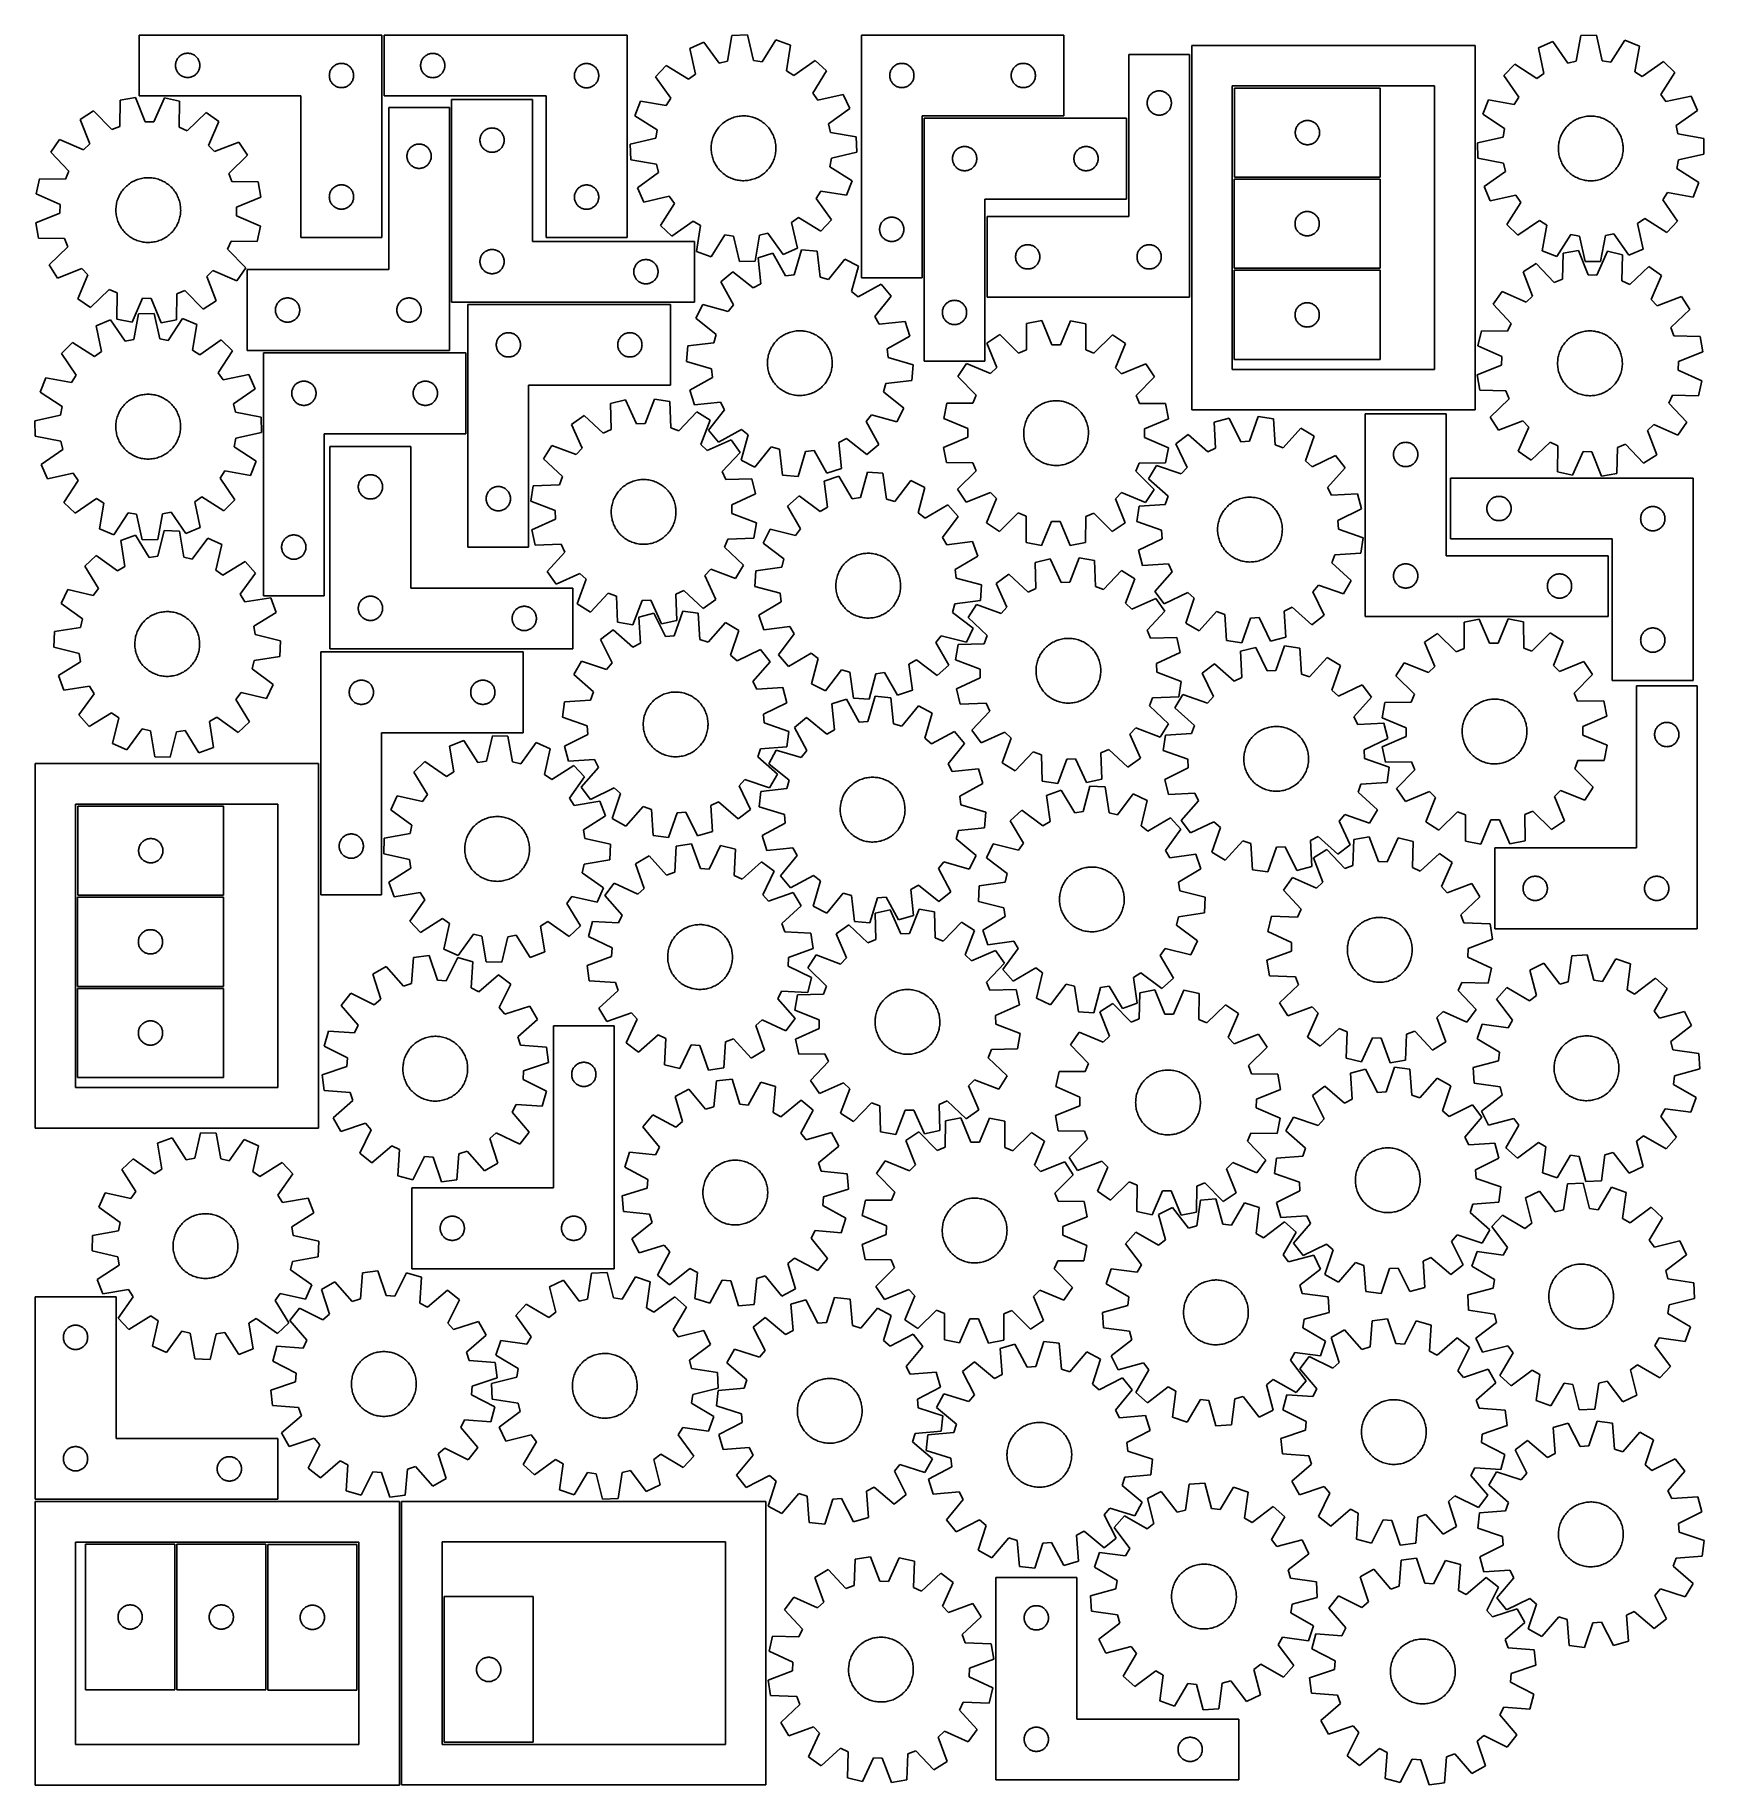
# Model space of a CAD drawing. Header units: millimetres. Extents: x 7 to 1243, y 7 to 1303.
import ezdxf

# ---------------------------------------------------------------- set-up
doc = ezdxf.new("R2010")
doc.units = ezdxf.units.MM
doc.layers.add('CUT', color=7, linetype='CONTINUOUS', true_color=0x000000)

msp = doc.modelspace()

# ---------------------------------------------------------------- linework, layer by layer
at = {"layer": 'CUT'}
for p, q in [((263.656215, 1303.213658), (83.656215, 1303.213658)), ((83.656215, 1303.213658), (83.656215, 1258.213658)), ((263.656215, 1153.213658), (263.656215, 1303.213658)), ((445.308193, 1303.114537), (265.308193, 1303.114537)), ((265.308193, 1303.114537), (265.308193, 1258.114537)), ((445.308193, 1153.114537), (445.308193, 1303.114537)), ((502.234696, 1297.970153), (491.73124, 1293.199106)), ((513.590097, 1282.269922), (502.234696, 1297.970153)), ((523.054703, 1302.84549), (519.850574, 1283.735912)), ((534.584431, 1303.233865), (523.054703, 1302.84549)), ((539.067236, 1284.383218), (534.584431, 1303.233865)), ((555.68532, 1299.770617), (545.412172, 1283.341836)), ((566.486024, 1295.717193), (555.68532, 1299.770617)), ((618.978722, 1303.230984), (618.978722, 1123.230984)), ((768.978722, 1303.230984), (618.978722, 1303.230984)), ((768.978722, 1243.230984), (768.978722, 1303.230984)), ((1131.377418, 1298.315209), (1120.801904, 1293.706091)), ((1142.490275, 1282.442376), (1131.377418, 1298.315209)), ((1152.269869, 1302.87011), (1148.772535, 1283.812013)), ((1163.804203, 1303.081306), (1152.269869, 1302.87011)), ((1167.996874, 1284.164015), (1163.804203, 1303.081306)), ((1184.849395, 1299.294292), (1174.325062, 1283.025278)), ((1195.586552, 1295.075413), (1184.849395, 1299.294292)), ((111.133844, 1283.606613), (111.3413, 1284.157809)), ((111.3413, 1284.157809), (111.584361, 1284.694256)), ((111.584361, 1284.694256), (111.861987, 1285.213658)), ((111.861987, 1285.213658), (112.172989, 1285.71379)), ((112.172989, 1285.71379), (112.516035, 1286.192511)), ((112.516035, 1286.192511), (112.889657, 1286.64777)), ((112.889657, 1286.64777), (113.292254, 1287.077619)), ((113.292254, 1287.077619), (113.722103, 1287.480216)), ((113.722103, 1287.480216), (114.177363, 1287.853838)), ((114.177363, 1287.853838), (114.656083, 1288.196884)), ((114.656083, 1288.196884), (115.156215, 1288.507887)), ((115.156215, 1288.507887), (115.675617, 1288.785513)), ((115.675617, 1288.785513), (116.212065, 1289.028574)), ((116.212065, 1289.028574), (116.76326, 1289.236029)), ((116.76326, 1289.236029), (117.326844, 1289.40699)), ((117.326844, 1289.40699), (117.900403, 1289.540725)), ((117.900403, 1289.540725), (118.48148, 1289.636662)), ((118.48148, 1289.636662), (119.067587, 1289.694388)), ((119.067587, 1289.694388), (119.656215, 1289.713658)), ((119.656215, 1289.713658), (120.244844, 1289.694388)), ((120.244844, 1289.694388), (120.830951, 1289.636662)), ((120.830951, 1289.636662), (121.412028, 1289.540725)), ((121.412028, 1289.540725), (121.985587, 1289.40699)), ((121.985587, 1289.40699), (122.549171, 1289.236029)), ((122.549171, 1289.236029), (123.100366, 1289.028574)), ((123.100366, 1289.028574), (123.636814, 1288.785513)), ((123.636814, 1288.785513), (124.156215, 1288.507887)), ((124.156215, 1288.507887), (124.656348, 1288.196884)), ((124.656348, 1288.196884), (125.135068, 1287.853838)), ((125.135068, 1287.853838), (125.590328, 1287.480216)), ((125.590328, 1287.480216), (126.020176, 1287.077619)), ((126.020176, 1287.077619), (126.422774, 1286.64777)), ((126.422774, 1286.64777), (126.796396, 1286.192511)), ((126.796396, 1286.192511), (127.139442, 1285.71379)), ((127.139442, 1285.71379), (127.450444, 1285.213658)), ((127.450444, 1285.213658), (127.72807, 1284.694256)), ((127.72807, 1284.694256), (127.971131, 1284.157809)), ((127.971131, 1284.157809), (128.178587, 1283.606613)), ((292.785822, 1283.507492), (292.993277, 1284.058688)), ((292.993277, 1284.058688), (293.236338, 1284.595135)), ((293.236338, 1284.595135), (293.513964, 1285.114537)), ((293.513964, 1285.114537), (293.824966, 1285.614669)), ((293.824966, 1285.614669), (294.168013, 1286.09339)), ((294.168013, 1286.09339), (294.541635, 1286.548649)), ((294.541635, 1286.548649), (294.944232, 1286.978498)), ((294.944232, 1286.978498), (295.374081, 1287.381095)), ((295.374081, 1287.381095), (295.82934, 1287.754717)), ((295.82934, 1287.754717), (296.308061, 1288.097763)), ((296.308061, 1288.097763), (296.808193, 1288.408765)), ((296.808193, 1288.408765), (297.327595, 1288.686392)), ((297.327595, 1288.686392), (297.864042, 1288.929453)), ((297.864042, 1288.929453), (298.415238, 1289.136908)), ((298.415238, 1289.136908), (298.978822, 1289.307869)), ((298.978822, 1289.307869), (299.55238, 1289.441604)), ((299.55238, 1289.441604), (300.133457, 1289.537541)), ((300.133457, 1289.537541), (300.719565, 1289.595267)), ((300.719565, 1289.595267), (301.308193, 1289.614537)), ((301.308193, 1289.614537), (301.896821, 1289.595267)), ((301.896821, 1289.595267), (302.482929, 1289.537541)), ((302.482929, 1289.537541), (303.064006, 1289.441604)), ((303.064006, 1289.441604), (303.637564, 1289.307869)), ((303.637564, 1289.307869), (304.201148, 1289.136908)), ((304.201148, 1289.136908), (304.752344, 1288.929453)), ((304.752344, 1288.929453), (305.288791, 1288.686392)), ((305.288791, 1288.686392), (305.808193, 1288.408765)), ((305.808193, 1288.408765), (306.308325, 1288.097763)), ((306.308325, 1288.097763), (306.787046, 1287.754717)), ((306.787046, 1287.754717), (307.242305, 1287.381095)), ((307.242305, 1287.381095), (307.672154, 1286.978498)), ((307.672154, 1286.978498), (308.074751, 1286.548649)), ((308.074751, 1286.548649), (308.448373, 1286.09339)), ((308.448373, 1286.09339), (308.79142, 1285.614669)), ((308.79142, 1285.614669), (309.102422, 1285.114537)), ((309.102422, 1285.114537), (309.380048, 1284.595135)), ((309.380048, 1284.595135), (309.623109, 1284.058688)), ((309.623109, 1284.058688), (309.830564, 1283.507492)), ((491.73124, 1293.199106), (496.08393, 1274.317991)), ((519.850574, 1283.735912), (513.590097, 1282.269922)), ((545.412172, 1283.341836), (539.067236, 1284.383218)), ((563.413766, 1276.585971), (566.486024, 1295.717193)), ((584.655377, 1284.442608), (568.877203, 1273.195757)), ((593.082748, 1276.564482), (584.655377, 1284.442608)), ((862.260527, 1288.864534), (817.260527, 1288.864534)), ((817.260527, 1288.864534), (817.260527, 1168.864534)), ((862.260527, 1108.864534), (862.260527, 1288.864534)), ((863.814379, 1295.452171), (863.814379, 1025.452171)), ((1073.814379, 1295.452171), (863.814379, 1295.452171)), ((1073.814379, 1025.452171), (1073.814379, 1295.452171)), ((1120.801904, 1293.706091), (1124.864007, 1274.760333)), ((1148.772535, 1283.812013), (1142.490275, 1282.442376)), ((1174.325062, 1283.025278), (1167.996874, 1284.164015)), ((1192.22074, 1275.993648), (1195.586552, 1295.075413)), ((110.656215, 1280.713658), (110.675485, 1281.302286)), ((110.675485, 1280.12503), (110.656215, 1280.713658)), ((110.675485, 1281.302286), (110.733212, 1281.888394)), ((110.733212, 1279.538922), (110.675485, 1280.12503)), ((110.733212, 1281.888394), (110.829148, 1282.469471)), ((110.829148, 1278.957845), (110.733212, 1279.538922)), ((110.829148, 1282.469471), (110.962883, 1283.043029)), ((110.962883, 1278.384287), (110.829148, 1278.957845)), ((110.962883, 1283.043029), (111.133844, 1283.606613)), ((111.133844, 1277.820703), (110.962883, 1278.384287)), ((111.3413, 1277.269507), (111.133844, 1277.820703)), ((111.584361, 1276.73306), (111.3413, 1277.269507)), ((111.861987, 1276.213658), (111.584361, 1276.73306)), ((112.172989, 1275.713526), (111.861987, 1276.213658)), ((112.516035, 1275.234805), (112.172989, 1275.713526)), ((112.889657, 1274.779546), (112.516035, 1275.234805)), ((113.292254, 1274.349697), (112.889657, 1274.779546)), ((113.722103, 1273.9471), (113.292254, 1274.349697)), ((114.177363, 1273.573478), (113.722103, 1273.9471)), ((114.656083, 1273.230431), (114.177363, 1273.573478)), ((115.156215, 1272.919429), (114.656083, 1273.230431)), ((115.675617, 1272.641803), (115.156215, 1272.919429)), ((116.212065, 1272.398742), (115.675617, 1272.641803)), ((116.76326, 1272.191287), (116.212065, 1272.398742)), ((117.326844, 1272.020326), (116.76326, 1272.191287)), ((117.900403, 1271.88659), (117.326844, 1272.020326)), ((118.48148, 1271.790654), (117.900403, 1271.88659)), ((119.067587, 1271.732928), (118.48148, 1271.790654)), ((119.656215, 1271.713658), (119.067587, 1271.732928)), ((120.244844, 1271.732928), (119.656215, 1271.713658)), ((120.830951, 1271.790654), (120.244844, 1271.732928)), ((121.412028, 1271.88659), (120.830951, 1271.790654)), ((121.985587, 1272.020326), (121.412028, 1271.88659)), ((122.549171, 1272.191287), (121.985587, 1272.020326)), ((123.100366, 1272.398742), (122.549171, 1272.191287)), ((123.636814, 1272.641803), (123.100366, 1272.398742)), ((124.156215, 1272.919429), (123.636814, 1272.641803)), ((124.656348, 1273.230431), (124.156215, 1272.919429)), ((125.135068, 1273.573478), (124.656348, 1273.230431)), ((125.590328, 1273.9471), (125.135068, 1273.573478)), ((126.020176, 1274.349697), (125.590328, 1273.9471)), ((126.422774, 1274.779546), (126.020176, 1274.349697)), ((126.796396, 1275.234805), (126.422774, 1274.779546)), ((127.139442, 1275.713526), (126.796396, 1275.234805)), ((127.450444, 1276.213658), (127.139442, 1275.713526)), ((127.72807, 1276.73306), (127.450444, 1276.213658)), ((127.971131, 1277.269507), (127.72807, 1276.73306)), ((128.178587, 1277.820703), (127.971131, 1277.269507)), ((128.178587, 1283.606613), (128.349548, 1283.043029)), ((128.349548, 1278.384287), (128.178587, 1277.820703)), ((128.349548, 1283.043029), (128.483283, 1282.469471)), ((128.483283, 1278.957845), (128.349548, 1278.384287)), ((128.483283, 1282.469471), (128.579219, 1281.888394)), ((128.579219, 1279.538922), (128.483283, 1278.957845)), ((128.579219, 1281.888394), (128.636946, 1281.302286)), ((128.636946, 1280.12503), (128.579219, 1279.538922)), ((128.636946, 1281.302286), (128.656215, 1280.713658)), ((128.656215, 1280.713658), (128.636946, 1280.12503)), ((224.656215, 1273.213658), (224.675485, 1273.802286)), ((224.675485, 1272.62503), (224.656215, 1273.213658)), ((224.675485, 1273.802286), (224.733212, 1274.388394)), ((224.733212, 1272.038922), (224.675485, 1272.62503)), ((224.733212, 1274.388394), (224.829148, 1274.969471)), ((224.829148, 1271.457845), (224.733212, 1272.038922)), ((224.829148, 1274.969471), (224.962883, 1275.543029)), ((224.962883, 1270.884287), (224.829148, 1271.457845)), ((224.962883, 1275.543029), (225.133844, 1276.106613)), ((225.133844, 1270.320703), (224.962883, 1270.884287)), ((225.133844, 1276.106613), (225.3413, 1276.657809)), ((225.3413, 1276.657809), (225.584361, 1277.194256)), ((225.584361, 1277.194256), (225.861987, 1277.713658)), ((225.861987, 1277.713658), (226.172989, 1278.21379)), ((226.172989, 1278.21379), (226.516035, 1278.692511)), ((226.516035, 1278.692511), (226.889657, 1279.14777)), ((226.889657, 1279.14777), (227.292254, 1279.577619)), ((227.292254, 1279.577619), (227.722103, 1279.980216)), ((227.722103, 1279.980216), (228.177363, 1280.353838)), ((228.177363, 1280.353838), (228.656083, 1280.696884)), ((228.656083, 1280.696884), (229.156215, 1281.007887)), ((229.156215, 1281.007887), (229.675617, 1281.285513)), ((229.675617, 1281.285513), (230.212065, 1281.528574)), ((230.212065, 1281.528574), (230.76326, 1281.736029)), ((230.76326, 1281.736029), (231.326844, 1281.90699)), ((231.326844, 1281.90699), (231.900403, 1282.040725)), ((231.900403, 1282.040725), (232.48148, 1282.136662)), ((232.48148, 1282.136662), (233.067587, 1282.194388)), ((233.067587, 1282.194388), (233.656215, 1282.213658)), ((233.656215, 1282.213658), (234.244844, 1282.194388)), ((234.244844, 1282.194388), (234.830951, 1282.136662)), ((234.830951, 1282.136662), (235.412028, 1282.040725)), ((235.412028, 1282.040725), (235.985587, 1281.90699)), ((235.985587, 1281.90699), (236.549171, 1281.736029)), ((236.549171, 1281.736029), (237.100366, 1281.528574)), ((237.100366, 1281.528574), (237.636814, 1281.285513)), ((237.636814, 1281.285513), (238.156215, 1281.007887)), ((238.156215, 1281.007887), (238.656348, 1280.696884)), ((238.656348, 1280.696884), (239.135068, 1280.353838)), ((239.135068, 1280.353838), (239.590328, 1279.980216)), ((239.590328, 1279.980216), (240.020176, 1279.577619)), ((240.020176, 1279.577619), (240.422774, 1279.14777)), ((240.422774, 1279.14777), (240.796396, 1278.692511)), ((240.796396, 1278.692511), (241.139442, 1278.21379)), ((241.139442, 1278.21379), (241.450444, 1277.713658)), ((241.450444, 1277.713658), (241.72807, 1277.194256)), ((241.72807, 1277.194256), (241.971131, 1276.657809)), ((241.971131, 1276.657809), (242.178587, 1276.106613)), ((242.178587, 1276.106613), (242.349548, 1275.543029)), ((242.349548, 1270.884287), (242.178587, 1270.320703)), ((242.349548, 1275.543029), (242.483283, 1274.969471)), ((242.483283, 1271.457845), (242.349548, 1270.884287)), ((242.483283, 1274.969471), (242.579219, 1274.388394)), ((242.579219, 1272.038922), (242.483283, 1271.457845)), ((242.579219, 1274.388394), (242.636946, 1273.802286)), ((242.636946, 1272.62503), (242.579219, 1272.038922)), ((242.636946, 1273.802286), (242.656215, 1273.213658)), ((242.656215, 1273.213658), (242.636946, 1272.62503)), ((292.308193, 1280.614537), (292.327463, 1281.203165)), ((292.327463, 1280.025909), (292.308193, 1280.614537)), ((292.327463, 1281.203165), (292.385189, 1281.789273)), ((292.385189, 1279.439801), (292.327463, 1280.025909)), ((292.385189, 1281.789273), (292.481125, 1282.37035)), ((292.481125, 1278.858724), (292.385189, 1279.439801)), ((292.481125, 1282.37035), (292.614861, 1282.943908)), ((292.614861, 1278.285165), (292.481125, 1278.858724)), ((292.614861, 1282.943908), (292.785822, 1283.507492)), ((292.785822, 1277.721582), (292.614861, 1278.285165)), ((292.993277, 1277.170386), (292.785822, 1277.721582)), ((293.236338, 1276.633939), (292.993277, 1277.170386)), ((293.513964, 1276.114537), (293.236338, 1276.633939)), ((293.824966, 1275.614405), (293.513964, 1276.114537)), ((294.168013, 1275.135684), (293.824966, 1275.614405)), ((294.541635, 1274.680425), (294.168013, 1275.135684)), ((294.944232, 1274.250576), (294.541635, 1274.680425)), ((295.374081, 1273.847979), (294.944232, 1274.250576)), ((295.82934, 1273.474357), (295.374081, 1273.847979)), ((296.308061, 1273.13131), (295.82934, 1273.474357)), ((296.808193, 1272.820308), (296.308061, 1273.13131)), ((297.327595, 1272.542682), (296.808193, 1272.820308)), ((297.864042, 1272.299621), (297.327595, 1272.542682)), ((298.415238, 1272.092166), (297.864042, 1272.299621)), ((298.978822, 1271.921204), (298.415238, 1272.092166)), ((299.55238, 1271.787469), (298.978822, 1271.921204)), ((300.133457, 1271.691533), (299.55238, 1271.787469)), ((300.719565, 1271.633807), (300.133457, 1271.691533)), ((301.308193, 1271.614537), (300.719565, 1271.633807)), ((301.896821, 1271.633807), (301.308193, 1271.614537)), ((302.482929, 1271.691533), (301.896821, 1271.633807)), ((303.064006, 1271.787469), (302.482929, 1271.691533)), ((303.637564, 1271.921204), (303.064006, 1271.787469)), ((304.201148, 1272.092166), (303.637564, 1271.921204)), ((304.752344, 1272.299621), (304.201148, 1272.092166)), ((305.288791, 1272.542682), (304.752344, 1272.299621)), ((305.808193, 1272.820308), (305.288791, 1272.542682)), ((306.308325, 1273.13131), (305.808193, 1272.820308)), ((306.787046, 1273.474357), (306.308325, 1273.13131)), ((307.242305, 1273.847979), (306.787046, 1273.474357)), ((307.672154, 1274.250576), (307.242305, 1273.847979)), ((308.074751, 1274.680425), (307.672154, 1274.250576)), ((308.448373, 1275.135684), (308.074751, 1274.680425)), ((308.79142, 1275.614405), (308.448373, 1275.135684)), ((309.102422, 1276.114537), (308.79142, 1275.614405)), ((309.380048, 1276.633939), (309.102422, 1276.114537)), ((309.623109, 1277.170386), (309.380048, 1276.633939)), ((309.830564, 1277.721582), (309.623109, 1277.170386)), ((309.830564, 1283.507492), (310.001525, 1282.943908)), ((310.001525, 1278.285165), (309.830564, 1277.721582)), ((310.001525, 1282.943908), (310.135261, 1282.37035)), ((310.135261, 1278.858724), (310.001525, 1278.285165)), ((310.135261, 1282.37035), (310.231197, 1281.789273)), ((310.231197, 1279.439801), (310.135261, 1278.858724)), ((310.231197, 1281.789273), (310.288923, 1281.203165)), ((310.288923, 1280.025909), (310.231197, 1279.439801)), ((310.288923, 1281.203165), (310.308193, 1280.614537)), ((310.308193, 1280.614537), (310.288923, 1280.025909)), ((406.308193, 1273.114537), (406.327463, 1273.703165)), ((406.327463, 1272.525909), (406.308193, 1273.114537)), ((406.327463, 1273.703165), (406.385189, 1274.289273)), ((406.385189, 1271.939801), (406.327463, 1272.525909)), ((406.385189, 1274.289273), (406.481125, 1274.87035)), ((406.481125, 1271.358724), (406.385189, 1271.939801)), ((406.481125, 1274.87035), (406.614861, 1275.443908)), ((406.614861, 1270.785165), (406.481125, 1271.358724)), ((406.614861, 1275.443908), (406.785822, 1276.007492)), ((406.785822, 1270.221582), (406.614861, 1270.785165)), ((406.785822, 1276.007492), (406.993277, 1276.558688)), ((406.993277, 1276.558688), (407.236338, 1277.095135)), ((407.236338, 1277.095135), (407.513964, 1277.614537)), ((407.513964, 1277.614537), (407.824966, 1278.114669)), ((407.824966, 1278.114669), (408.168013, 1278.59339)), ((408.168013, 1278.59339), (408.541635, 1279.048649)), ((408.541635, 1279.048649), (408.944232, 1279.478498)), ((408.944232, 1279.478498), (409.374081, 1279.881095)), ((409.374081, 1279.881095), (409.82934, 1280.254717)), ((409.82934, 1280.254717), (410.308061, 1280.597763)), ((410.308061, 1280.597763), (410.808193, 1280.908765)), ((410.808193, 1280.908765), (411.327595, 1281.186392)), ((411.327595, 1281.186392), (411.864042, 1281.429453)), ((411.864042, 1281.429453), (412.415238, 1281.636908)), ((412.415238, 1281.636908), (412.978822, 1281.807869)), ((412.978822, 1281.807869), (413.55238, 1281.941604)), ((413.55238, 1281.941604), (414.133457, 1282.037541)), ((414.133457, 1282.037541), (414.719565, 1282.095267)), ((414.719565, 1282.095267), (415.308193, 1282.114537)), ((415.308193, 1282.114537), (415.896821, 1282.095267)), ((415.896821, 1282.095267), (416.482929, 1282.037541)), ((416.482929, 1282.037541), (417.064006, 1281.941604)), ((417.064006, 1281.941604), (417.637564, 1281.807869)), ((417.637564, 1281.807869), (418.201148, 1281.636908)), ((418.201148, 1281.636908), (418.752344, 1281.429453)), ((418.752344, 1281.429453), (419.288791, 1281.186392)), ((419.288791, 1281.186392), (419.808193, 1280.908765)), ((419.808193, 1280.908765), (420.308325, 1280.597763)), ((420.308325, 1280.597763), (420.787046, 1280.254717)), ((420.787046, 1280.254717), (421.242305, 1279.881095)), ((421.242305, 1279.881095), (421.672154, 1279.478498)), ((421.672154, 1279.478498), (422.074751, 1279.048649)), ((422.074751, 1279.048649), (422.448373, 1278.59339)), ((422.448373, 1278.59339), (422.79142, 1278.114669)), ((422.79142, 1278.114669), (423.102422, 1277.614537)), ((423.102422, 1277.614537), (423.380048, 1277.095135)), ((423.380048, 1277.095135), (423.623109, 1276.558688)), ((423.623109, 1276.558688), (423.830564, 1276.007492)), ((423.830564, 1276.007492), (424.001525, 1275.443908)), ((424.001525, 1270.785165), (423.830564, 1270.221582)), ((424.001525, 1275.443908), (424.135261, 1274.87035)), ((424.135261, 1271.358724), (424.001525, 1270.785165)), ((424.135261, 1274.87035), (424.231197, 1274.289273)), ((424.231197, 1271.939801), (424.135261, 1271.358724)), ((424.231197, 1274.289273), (424.288923, 1273.703165)), ((424.288923, 1272.525909), (424.231197, 1271.939801)), ((424.288923, 1273.703165), (424.308193, 1273.114537)), ((424.308193, 1273.114537), (424.288923, 1272.525909)), ((474.361772, 1280.72741), (466.483646, 1272.300038)), ((466.483646, 1272.300038), (477.730497, 1256.521865)), ((490.861014, 1270.567811), (474.361772, 1280.72741)), ((496.08393, 1274.317991), (490.861014, 1270.567811)), ((568.877203, 1273.195757), (563.413766, 1276.585971)), ((582.92315, 1260.06524), (593.082748, 1276.564482)), ((639.978722, 1273.230984), (639.997992, 1273.819612)), ((639.997992, 1272.642356), (639.978722, 1273.230984)), ((639.997992, 1273.819612), (640.055718, 1274.40572)), ((640.055718, 1272.056249), (639.997992, 1272.642356)), ((640.055718, 1274.40572), (640.151655, 1274.986797)), ((640.151655, 1271.475171), (640.055718, 1272.056249)), ((640.151655, 1274.986797), (640.28539, 1275.560356)), ((640.28539, 1270.901613), (640.151655, 1271.475171)), ((640.28539, 1275.560356), (640.456351, 1276.12394)), ((640.456351, 1270.338029), (640.28539, 1270.901613)), ((640.456351, 1276.12394), (640.663806, 1276.675135)), ((640.663806, 1276.675135), (640.906867, 1277.211583)), ((640.906867, 1277.211583), (641.184493, 1277.730984)), ((641.184493, 1277.730984), (641.495496, 1278.231116)), ((641.495496, 1278.231116), (641.838542, 1278.709837)), ((641.838542, 1278.709837), (642.212164, 1279.165097)), ((642.212164, 1279.165097), (642.614761, 1279.594945)), ((642.614761, 1279.594945), (643.04461, 1279.997543)), ((643.04461, 1279.997543), (643.499869, 1280.371164)), ((643.499869, 1280.371164), (643.97859, 1280.714211)), ((643.97859, 1280.714211), (644.478722, 1281.025213)), ((644.478722, 1281.025213), (644.998124, 1281.302839)), ((644.998124, 1281.302839), (645.534571, 1281.5459)), ((645.534571, 1281.5459), (646.085767, 1281.753355)), ((646.085767, 1281.753355), (646.649351, 1281.924317)), ((646.649351, 1281.924317), (647.222909, 1282.058052)), ((647.222909, 1282.058052), (647.803986, 1282.153988)), ((647.803986, 1282.153988), (648.390094, 1282.211715)), ((648.390094, 1282.211715), (648.978722, 1282.230984)), ((648.978722, 1282.230984), (649.56735, 1282.211715)), ((649.56735, 1282.211715), (650.153458, 1282.153988)), ((650.153458, 1282.153988), (650.734535, 1282.058052)), ((650.734535, 1282.058052), (651.308093, 1281.924317)), ((651.308093, 1281.924317), (651.871677, 1281.753355)), ((651.871677, 1281.753355), (652.422873, 1281.5459)), ((652.422873, 1281.5459), (652.95932, 1281.302839)), ((652.95932, 1281.302839), (653.478722, 1281.025213)), ((653.478722, 1281.025213), (653.978854, 1280.714211)), ((653.978854, 1280.714211), (654.457575, 1280.371164)), ((654.457575, 1280.371164), (654.912834, 1279.997543)), ((654.912834, 1279.997543), (655.342683, 1279.594945)), ((655.342683, 1279.594945), (655.74528, 1279.165097)), ((655.74528, 1279.165097), (656.118902, 1278.709837)), ((656.118902, 1278.709837), (656.461949, 1278.231116)), ((656.461949, 1278.231116), (656.772951, 1277.730984)), ((656.772951, 1277.730984), (657.050577, 1277.211583)), ((657.050577, 1277.211583), (657.293638, 1276.675135)), ((657.293638, 1276.675135), (657.501093, 1276.12394)), ((657.501093, 1276.12394), (657.672055, 1275.560356)), ((657.672055, 1270.901613), (657.501093, 1270.338029)), ((657.672055, 1275.560356), (657.80579, 1274.986797)), ((657.80579, 1271.475171), (657.672055, 1270.901613)), ((657.80579, 1274.986797), (657.901726, 1274.40572)), ((657.901726, 1272.056249), (657.80579, 1271.475171)), ((657.901726, 1274.40572), (657.959452, 1273.819612)), ((657.959452, 1272.642356), (657.901726, 1272.056249)), ((657.959452, 1273.819612), (657.978722, 1273.230984)), ((657.978722, 1273.230984), (657.959452, 1272.642356)), ((729.978722, 1273.230984), (729.997992, 1273.819612)), ((729.997992, 1272.642356), (729.978722, 1273.230984)), ((729.997992, 1273.819612), (730.055718, 1274.40572)), ((730.055718, 1272.056249), (729.997992, 1272.642356)), ((730.055718, 1274.40572), (730.151655, 1274.986797)), ((730.151655, 1271.475171), (730.055718, 1272.056249)), ((730.151655, 1274.986797), (730.28539, 1275.560356)), ((730.28539, 1270.901613), (730.151655, 1271.475171)), ((730.28539, 1275.560356), (730.456351, 1276.12394)), ((730.456351, 1270.338029), (730.28539, 1270.901613)), ((730.456351, 1276.12394), (730.663806, 1276.675135)), ((730.663806, 1276.675135), (730.906867, 1277.211583)), ((730.906867, 1277.211583), (731.184493, 1277.730984)), ((731.184493, 1277.730984), (731.495496, 1278.231116)), ((731.495496, 1278.231116), (731.838542, 1278.709837)), ((731.838542, 1278.709837), (732.212164, 1279.165097)), ((732.212164, 1279.165097), (732.614761, 1279.594945)), ((732.614761, 1279.594945), (733.04461, 1279.997543)), ((733.04461, 1279.997543), (733.499869, 1280.371164)), ((733.499869, 1280.371164), (733.97859, 1280.714211)), ((733.97859, 1280.714211), (734.478722, 1281.025213)), ((734.478722, 1281.025213), (734.998124, 1281.302839)), ((734.998124, 1281.302839), (735.534571, 1281.5459)), ((735.534571, 1281.5459), (736.085767, 1281.753355)), ((736.085767, 1281.753355), (736.649351, 1281.924317)), ((736.649351, 1281.924317), (737.222909, 1282.058052)), ((737.222909, 1282.058052), (737.803986, 1282.153988)), ((737.803986, 1282.153988), (738.390094, 1282.211715)), ((738.390094, 1282.211715), (738.978722, 1282.230984)), ((738.978722, 1282.230984), (739.56735, 1282.211715)), ((739.56735, 1282.211715), (740.153458, 1282.153988)), ((740.153458, 1282.153988), (740.734535, 1282.058052)), ((740.734535, 1282.058052), (741.308093, 1281.924317)), ((741.308093, 1281.924317), (741.871677, 1281.753355)), ((741.871677, 1281.753355), (742.422873, 1281.5459)), ((742.422873, 1281.5459), (742.95932, 1281.302839)), ((742.95932, 1281.302839), (743.478722, 1281.025213)), ((743.478722, 1281.025213), (743.978854, 1280.714211)), ((743.978854, 1280.714211), (744.457575, 1280.371164)), ((744.457575, 1280.371164), (744.912834, 1279.997543)), ((744.912834, 1279.997543), (745.342683, 1279.594945)), ((745.342683, 1279.594945), (745.74528, 1279.165097)), ((745.74528, 1279.165097), (746.118902, 1278.709837)), ((746.118902, 1278.709837), (746.461949, 1278.231116)), ((746.461949, 1278.231116), (746.772951, 1277.730984)), ((746.772951, 1277.730984), (747.050577, 1277.211583)), ((747.050577, 1277.211583), (747.293638, 1276.675135)), ((747.293638, 1276.675135), (747.501093, 1276.12394)), ((747.501093, 1276.12394), (747.672055, 1275.560356)), ((747.672055, 1270.901613), (747.501093, 1270.338029)), ((747.672055, 1275.560356), (747.80579, 1274.986797)), ((747.80579, 1271.475171), (747.672055, 1270.901613)), ((747.80579, 1274.986797), (747.901726, 1274.40572)), ((747.901726, 1272.056249), (747.80579, 1271.475171)), ((747.901726, 1274.40572), (747.959452, 1273.819612)), ((747.959452, 1272.642356), (747.901726, 1272.056249)), ((747.959452, 1273.819612), (747.978722, 1273.230984)), ((747.978722, 1273.230984), (747.959452, 1272.642356)), ((1103.242882, 1281.502716), (1095.236214, 1273.197373)), ((1095.236214, 1273.197373), (1106.239336, 1257.248274)), ((1119.584093, 1271.090837), (1103.242882, 1281.502716)), ((1124.864007, 1274.760333), (1119.584093, 1271.090837)), ((1197.631448, 1272.5199), (1192.22074, 1275.993648)), ((1213.580547, 1283.523021), (1197.631448, 1272.5199)), ((1211.474011, 1259.175142), (1221.885891, 1275.516353)), ((1221.885891, 1275.516353), (1213.580547, 1283.523021)), ((83.656215, 1258.213658), (203.656215, 1258.213658)), ((203.656215, 1258.213658), (203.656215, 1153.213658)), ((225.3413, 1269.769507), (225.133844, 1270.320703)), ((225.584361, 1269.23306), (225.3413, 1269.769507)), ((225.861987, 1268.713658), (225.584361, 1269.23306)), ((226.172989, 1268.213526), (225.861987, 1268.713658)), ((226.516035, 1267.734805), (226.172989, 1268.213526)), ((226.889657, 1267.279546), (226.516035, 1267.734805)), ((227.292254, 1266.849697), (226.889657, 1267.279546)), ((227.722103, 1266.4471), (227.292254, 1266.849697)), ((228.177363, 1266.073478), (227.722103, 1266.4471)), ((228.656083, 1265.730431), (228.177363, 1266.073478)), ((229.156215, 1265.419429), (228.656083, 1265.730431)), ((229.675617, 1265.141803), (229.156215, 1265.419429)), ((230.212065, 1264.898742), (229.675617, 1265.141803)), ((230.76326, 1264.691287), (230.212065, 1264.898742)), ((231.326844, 1264.520326), (230.76326, 1264.691287)), ((231.900403, 1264.38659), (231.326844, 1264.520326)), ((232.48148, 1264.290654), (231.900403, 1264.38659)), ((233.067587, 1264.232928), (232.48148, 1264.290654)), ((233.656215, 1264.213658), (233.067587, 1264.232928)), ((234.244844, 1264.232928), (233.656215, 1264.213658)), ((234.830951, 1264.290654), (234.244844, 1264.232928)), ((235.412028, 1264.38659), (234.830951, 1264.290654)), ((235.985587, 1264.520326), (235.412028, 1264.38659)), ((236.549171, 1264.691287), (235.985587, 1264.520326)), ((237.100366, 1264.898742), (236.549171, 1264.691287)), ((237.636814, 1265.141803), (237.100366, 1264.898742)), ((238.156215, 1265.419429), (237.636814, 1265.141803)), ((238.656348, 1265.730431), (238.156215, 1265.419429)), ((239.135068, 1266.073478), (238.656348, 1265.730431)), ((239.590328, 1266.4471), (239.135068, 1266.073478)), ((240.020176, 1266.849697), (239.590328, 1266.4471)), ((240.422774, 1267.279546), (240.020176, 1266.849697)), ((240.796396, 1267.734805), (240.422774, 1267.279546)), ((241.139442, 1268.213526), (240.796396, 1267.734805)), ((241.450444, 1268.713658), (241.139442, 1268.213526)), ((241.72807, 1269.23306), (241.450444, 1268.713658)), ((241.971131, 1269.769507), (241.72807, 1269.23306)), ((242.178587, 1270.320703), (241.971131, 1269.769507)), ((265.308193, 1258.114537), (385.308193, 1258.114537)), ((385.308193, 1258.114537), (385.308193, 1153.114537)), ((406.993277, 1269.670386), (406.785822, 1270.221582)), ((407.236338, 1269.133939), (406.993277, 1269.670386)), ((407.513964, 1268.614537), (407.236338, 1269.133939)), ((407.824966, 1268.114405), (407.513964, 1268.614537)), ((408.168013, 1267.635684), (407.824966, 1268.114405)), ((408.541635, 1267.180425), (408.168013, 1267.635684)), ((408.944232, 1266.750576), (408.541635, 1267.180425)), ((409.374081, 1266.347979), (408.944232, 1266.750576)), ((409.82934, 1265.974357), (409.374081, 1266.347979)), ((410.308061, 1265.63131), (409.82934, 1265.974357)), ((410.808193, 1265.320308), (410.308061, 1265.63131)), ((411.327595, 1265.042682), (410.808193, 1265.320308)), ((411.864042, 1264.799621), (411.327595, 1265.042682)), ((412.415238, 1264.592166), (411.864042, 1264.799621)), ((412.978822, 1264.421204), (412.415238, 1264.592166)), ((413.55238, 1264.287469), (412.978822, 1264.421204)), ((414.133457, 1264.191533), (413.55238, 1264.287469)), ((414.719565, 1264.133807), (414.133457, 1264.191533)), ((415.308193, 1264.114537), (414.719565, 1264.133807)), ((415.896821, 1264.133807), (415.308193, 1264.114537)), ((416.482929, 1264.191533), (415.896821, 1264.133807)), ((417.064006, 1264.287469), (416.482929, 1264.191533)), ((417.637564, 1264.421204), (417.064006, 1264.287469)), ((418.201148, 1264.592166), (417.637564, 1264.421204)), ((418.752344, 1264.799621), (418.201148, 1264.592166)), ((419.288791, 1265.042682), (418.752344, 1264.799621)), ((419.808193, 1265.320308), (419.288791, 1265.042682)), ((420.308325, 1265.63131), (419.808193, 1265.320308)), ((420.787046, 1265.974357), (420.308325, 1265.63131)), ((421.242305, 1266.347979), (420.787046, 1265.974357)), ((421.672154, 1266.750576), (421.242305, 1266.347979)), ((422.074751, 1267.180425), (421.672154, 1266.750576)), ((422.448373, 1267.635684), (422.074751, 1267.180425)), ((422.79142, 1268.114405), (422.448373, 1267.635684)), ((423.102422, 1268.614537), (422.79142, 1268.114405)), ((423.380048, 1269.133939), (423.102422, 1268.614537)), ((423.623109, 1269.670386), (423.380048, 1269.133939)), ((423.830564, 1270.221582), (423.623109, 1269.670386)), ((586.673329, 1254.842324), (582.92315, 1260.06524)), ((605.554444, 1259.195014), (586.673329, 1254.842324)), ((610.325491, 1248.691559), (605.554444, 1259.195014)), ((640.663806, 1269.786833), (640.456351, 1270.338029)), ((640.906867, 1269.250386), (640.663806, 1269.786833)), ((641.184493, 1268.730984), (640.906867, 1269.250386)), ((641.495496, 1268.230852), (641.184493, 1268.730984)), ((641.838542, 1267.752131), (641.495496, 1268.230852)), ((642.212164, 1267.296872), (641.838542, 1267.752131)), ((642.614761, 1266.867023), (642.212164, 1267.296872)), ((643.04461, 1266.464426), (642.614761, 1266.867023)), ((643.499869, 1266.090804), (643.04461, 1266.464426)), ((643.97859, 1265.747758), (643.499869, 1266.090804)), ((644.478722, 1265.436756), (643.97859, 1265.747758)), ((644.998124, 1265.15913), (644.478722, 1265.436756)), ((645.534571, 1264.916069), (644.998124, 1265.15913)), ((646.085767, 1264.708613), (645.534571, 1264.916069)), ((646.649351, 1264.537652), (646.085767, 1264.708613)), ((647.222909, 1264.403917), (646.649351, 1264.537652)), ((647.803986, 1264.307981), (647.222909, 1264.403917)), ((648.390094, 1264.250254), (647.803986, 1264.307981)), ((648.978722, 1264.230984), (648.390094, 1264.250254)), ((649.56735, 1264.250254), (648.978722, 1264.230984)), ((650.153458, 1264.307981), (649.56735, 1264.250254)), ((650.734535, 1264.403917), (650.153458, 1264.307981)), ((651.308093, 1264.537652), (650.734535, 1264.403917)), ((651.871677, 1264.708613), (651.308093, 1264.537652)), ((652.422873, 1264.916069), (651.871677, 1264.708613)), ((652.95932, 1265.15913), (652.422873, 1264.916069)), ((653.478722, 1265.436756), (652.95932, 1265.15913)), ((653.978854, 1265.747758), (653.478722, 1265.436756)), ((654.457575, 1266.090804), (653.978854, 1265.747758)), ((654.912834, 1266.464426), (654.457575, 1266.090804)), ((655.342683, 1266.867023), (654.912834, 1266.464426)), ((655.74528, 1267.296872), (655.342683, 1266.867023)), ((656.118902, 1267.752131), (655.74528, 1267.296872)), ((656.461949, 1268.230852), (656.118902, 1267.752131)), ((656.772951, 1268.730984), (656.461949, 1268.230852)), ((657.050577, 1269.250386), (656.772951, 1268.730984)), ((657.293638, 1269.786833), (657.050577, 1269.250386)), ((657.501093, 1270.338029), (657.293638, 1269.786833)), ((730.663806, 1269.786833), (730.456351, 1270.338029)), ((730.906867, 1269.250386), (730.663806, 1269.786833)), ((731.184493, 1268.730984), (730.906867, 1269.250386)), ((731.495496, 1268.230852), (731.184493, 1268.730984)), ((731.838542, 1267.752131), (731.495496, 1268.230852)), ((732.212164, 1267.296872), (731.838542, 1267.752131)), ((732.614761, 1266.867023), (732.212164, 1267.296872)), ((733.04461, 1266.464426), (732.614761, 1266.867023)), ((733.499869, 1266.090804), (733.04461, 1266.464426)), ((733.97859, 1265.747758), (733.499869, 1266.090804)), ((734.478722, 1265.436756), (733.97859, 1265.747758)), ((734.998124, 1265.15913), (734.478722, 1265.436756)), ((735.534571, 1264.916069), (734.998124, 1265.15913)), ((736.085767, 1264.708613), (735.534571, 1264.916069)), ((736.649351, 1264.537652), (736.085767, 1264.708613)), ((737.222909, 1264.403917), (736.649351, 1264.537652)), ((737.803986, 1264.307981), (737.222909, 1264.403917)), ((738.390094, 1264.250254), (737.803986, 1264.307981)), ((738.978722, 1264.230984), (738.390094, 1264.250254)), ((739.56735, 1264.250254), (738.978722, 1264.230984)), ((740.153458, 1264.307981), (739.56735, 1264.250254)), ((740.734535, 1264.403917), (740.153458, 1264.307981)), ((741.308093, 1264.537652), (740.734535, 1264.403917)), ((741.871677, 1264.708613), (741.308093, 1264.537652)), ((742.422873, 1264.916069), (741.871677, 1264.708613)), ((742.95932, 1265.15913), (742.422873, 1264.916069)), ((743.478722, 1265.436756), (742.95932, 1265.15913)), ((743.978854, 1265.747758), (743.478722, 1265.436756)), ((744.457575, 1266.090804), (743.978854, 1265.747758)), ((744.912834, 1266.464426), (744.457575, 1266.090804)), ((745.342683, 1266.867023), (744.912834, 1266.464426)), ((745.74528, 1267.296872), (745.342683, 1266.867023)), ((746.118902, 1267.752131), (745.74528, 1267.296872)), ((746.461949, 1268.230852), (746.118902, 1267.752131)), ((746.772951, 1268.730984), (746.461949, 1268.230852)), ((747.050577, 1269.250386), (746.772951, 1268.730984)), ((747.293638, 1269.786833), (747.050577, 1269.250386)), ((747.501093, 1270.338029), (747.293638, 1269.786833)), ((831.966298, 1257.364534), (832.2773, 1257.864666)), ((832.2773, 1257.864666), (832.620347, 1258.343387)), ((832.620347, 1258.343387), (832.993969, 1258.798646)), ((832.993969, 1258.798646), (833.396566, 1259.228495)), ((833.396566, 1259.228495), (833.826415, 1259.631092)), ((833.826415, 1259.631092), (834.281674, 1260.004714)), ((834.281674, 1260.004714), (834.760395, 1260.347761)), ((834.760395, 1260.347761), (835.260527, 1260.658763)), ((835.260527, 1260.658763), (835.779929, 1260.936389)), ((835.779929, 1260.936389), (836.316376, 1261.17945)), ((836.316376, 1261.17945), (836.867572, 1261.386905)), ((836.867572, 1261.386905), (837.431156, 1261.557867)), ((837.431156, 1261.557867), (838.004714, 1261.691602)), ((838.004714, 1261.691602), (838.585791, 1261.787538)), ((838.585791, 1261.787538), (839.171899, 1261.845264)), ((839.171899, 1261.845264), (839.760527, 1261.864534)), ((839.760527, 1261.864534), (840.349155, 1261.845264)), ((840.349155, 1261.845264), (840.935263, 1261.787538)), ((840.935263, 1261.787538), (841.51634, 1261.691602)), ((841.51634, 1261.691602), (842.089898, 1261.557867)), ((842.089898, 1261.557867), (842.653482, 1261.386905)), ((842.653482, 1261.386905), (843.204678, 1261.17945)), ((843.204678, 1261.17945), (843.741125, 1260.936389)), ((843.741125, 1260.936389), (844.260527, 1260.658763)), ((844.260527, 1260.658763), (844.760659, 1260.347761)), ((844.760659, 1260.347761), (845.23938, 1260.004714)), ((845.23938, 1260.004714), (845.694639, 1259.631092)), ((845.694639, 1259.631092), (846.124488, 1259.228495)), ((846.124488, 1259.228495), (846.527085, 1258.798646)), ((846.527085, 1258.798646), (846.900707, 1258.343387)), ((846.900707, 1258.343387), (847.243753, 1257.864666)), ((847.243753, 1257.864666), (847.554756, 1257.364534)), ((893.814379, 1265.452171), (893.814379, 1055.452171)), ((1043.814379, 1265.452171), (893.814379, 1265.452171)), ((1003.578868, 1263.93202), (895.578868, 1263.93202)), ((895.578868, 1263.93202), (895.578868, 1197.93202)), ((1003.578868, 1197.93202), (1003.578868, 1263.93202)), ((1043.814379, 1055.452171), (1043.814379, 1265.452171)), ((1215.143507, 1253.895228), (1211.474011, 1259.175142)), ((1234.089265, 1257.957331), (1215.143507, 1253.895228)), ((1238.698383, 1247.381817), (1234.089265, 1257.957331)), ((49.800874, 1247.014099), (40.115754, 1240.74641)), ((63.347236, 1233.159911), (49.800874, 1247.014099)), ((69.674394, 1254.906172), (69.323108, 1235.53302)), ((81.020819, 1256.990426), (69.674394, 1254.906172)), ((88.234257, 1239.006858), (81.020819, 1256.990426)), ((102.401723, 1256.676484), (94.663392, 1238.912457)), ((113.682062, 1254.259995), (102.401723, 1256.676484)), ((113.464396, 1234.884881), (113.682062, 1254.259995)), ((133.315301, 1245.787833), (119.368017, 1232.337343)), ((142.812225, 1239.238489), (133.315301, 1245.787833)), ((313.705595, 1249.418977), (268.705595, 1249.418977)), ((268.705595, 1249.418977), (268.705595, 1129.418977)), ((313.705595, 1069.418977), (313.705595, 1249.418977)), ((375.281096, 1255.344514), (315.281096, 1255.344514)), ((315.281096, 1255.344514), (315.281096, 1105.344514)), ((375.281096, 1150.344514), (375.281096, 1255.344514)), ((455.209062, 1254.130686), (451.155637, 1243.329982)), ((474.340283, 1251.058428), (455.209062, 1254.130686)), ((477.730497, 1256.521865), (474.340283, 1251.058428)), ((594.62526, 1237.336157), (610.325491, 1248.691559)), ((830.760527, 1252.864534), (830.779797, 1253.453162)), ((830.779797, 1252.275906), (830.760527, 1252.864534)), ((830.779797, 1253.453162), (830.837523, 1254.03927)), ((830.837523, 1251.689798), (830.779797, 1252.275906)), ((830.837523, 1254.03927), (830.933459, 1254.620347)), ((830.933459, 1251.108721), (830.837523, 1251.689798)), ((830.933459, 1254.620347), (831.067195, 1255.193905)), ((831.067195, 1250.535163), (830.933459, 1251.108721)), ((831.067195, 1255.193905), (831.238156, 1255.757489)), ((831.238156, 1249.971579), (831.067195, 1250.535163)), ((831.238156, 1255.757489), (831.445611, 1256.308685)), ((831.445611, 1249.420383), (831.238156, 1249.971579)), ((831.445611, 1256.308685), (831.688672, 1256.845132)), ((831.688672, 1248.883936), (831.445611, 1249.420383)), ((831.688672, 1256.845132), (831.966298, 1257.364534)), ((831.966298, 1248.364534), (831.688672, 1248.883936)), ((832.2773, 1247.864402), (831.966298, 1248.364534)), ((832.620347, 1247.385681), (832.2773, 1247.864402)), ((832.993969, 1246.930422), (832.620347, 1247.385681)), ((833.396566, 1246.500573), (832.993969, 1246.930422)), ((833.826415, 1246.097976), (833.396566, 1246.500573)), ((834.281674, 1245.724354), (833.826415, 1246.097976)), ((834.760395, 1245.381308), (834.281674, 1245.724354)), ((835.260527, 1245.070305), (834.760395, 1245.381308)), ((835.779929, 1244.792679), (835.260527, 1245.070305)), ((836.316376, 1244.549618), (835.779929, 1244.792679)), ((843.741125, 1244.792679), (843.204678, 1244.549618)), ((844.260527, 1245.070305), (843.741125, 1244.792679)), ((844.760659, 1245.381308), (844.260527, 1245.070305)), ((845.23938, 1245.724354), (844.760659, 1245.381308)), ((845.694639, 1246.097976), (845.23938, 1245.724354)), ((846.124488, 1246.500573), (845.694639, 1246.097976)), ((846.527085, 1246.930422), (846.124488, 1246.500573)), ((846.900707, 1247.385681), (846.527085, 1246.930422)), ((847.243753, 1247.864402), (846.900707, 1247.385681)), ((847.554756, 1248.364534), (847.243753, 1247.864402)), ((847.554756, 1257.364534), (847.832382, 1256.845132)), ((847.832382, 1248.883936), (847.554756, 1248.364534)), ((847.832382, 1256.845132), (848.075443, 1256.308685)), ((848.075443, 1249.420383), (847.832382, 1248.883936)), ((848.075443, 1256.308685), (848.282898, 1255.757489)), ((848.282898, 1249.971579), (848.075443, 1249.420383)), ((848.282898, 1255.757489), (848.453859, 1255.193905)), ((848.453859, 1250.535163), (848.282898, 1249.971579)), ((848.453859, 1255.193905), (848.587594, 1254.620347)), ((848.587594, 1251.108721), (848.453859, 1250.535163)), ((848.587594, 1254.620347), (848.683531, 1254.03927)), ((848.683531, 1251.689798), (848.587594, 1251.108721)), ((848.683531, 1254.03927), (848.741257, 1253.453162)), ((848.741257, 1252.275906), (848.683531, 1251.689798)), ((848.741257, 1253.453162), (848.760527, 1252.864534)), ((848.760527, 1252.864534), (848.741257, 1252.275906)), ((1083.683823, 1255.203378), (1079.464944, 1244.466221)), ((1102.765587, 1251.837566), (1083.683823, 1255.203378)), ((1106.239336, 1257.248274), (1102.765587, 1251.837566)), ((1222.82555, 1236.26896), (1238.698383, 1247.381817)), ((40.115754, 1240.74641), (47.204992, 1222.71352)), ((69.323108, 1235.53302), (63.347236, 1233.159911)), ((94.663392, 1238.912457), (88.234257, 1239.006858)), ((119.368017, 1232.337343), (113.464396, 1234.884881)), ((135.196593, 1221.421515), (142.812225, 1239.238489)), ((338.917135, 1231.708475), (339.346984, 1232.111072)), ((339.346984, 1232.111072), (339.802244, 1232.484694)), ((339.802244, 1232.484694), (340.280964, 1232.82774)), ((340.280964, 1232.82774), (340.781096, 1233.138742)), ((340.781096, 1233.138742), (341.300498, 1233.416368)), ((341.300498, 1233.416368), (341.836946, 1233.65943)), ((341.836946, 1233.65943), (342.388141, 1233.866885)), ((342.388141, 1233.866885), (342.951725, 1234.037846)), ((342.951725, 1234.037846), (343.525284, 1234.171581)), ((343.525284, 1234.171581), (344.106361, 1234.267518)), ((344.106361, 1234.267518), (344.692468, 1234.325244)), ((344.692468, 1234.325244), (345.281096, 1234.344514)), ((345.281096, 1234.344514), (345.869725, 1234.325244)), ((345.869725, 1234.325244), (346.455832, 1234.267518)), ((346.455832, 1234.267518), (347.036909, 1234.171581)), ((347.036909, 1234.171581), (347.610468, 1234.037846)), ((347.610468, 1234.037846), (348.174052, 1233.866885)), ((348.174052, 1233.866885), (348.725247, 1233.65943)), ((348.725247, 1233.65943), (349.261695, 1233.416368)), ((349.261695, 1233.416368), (349.781096, 1233.138742)), ((349.781096, 1233.138742), (350.281229, 1232.82774)), ((350.281229, 1232.82774), (350.759949, 1232.484694)), ((350.759949, 1232.484694), (351.215209, 1232.111072)), ((351.215209, 1232.111072), (351.645058, 1231.708475)), ((451.155637, 1243.329982), (467.584418, 1233.056834)), ((467.584418, 1233.056834), (466.543036, 1226.711898)), ((511.080375, 1231.665646), (511.602455, 1232.493974)), ((511.602455, 1232.493974), (512.157888, 1233.300317)), ((512.157888, 1233.300317), (512.745748, 1234.083334)), ((512.745748, 1234.083334), (513.365057, 1234.841722)), ((513.365057, 1234.841722), (514.014784, 1235.574218)), ((514.014784, 1235.574218), (514.693848, 1236.279602)), ((514.693848, 1236.279602), (515.401118, 1236.956702)), ((515.401118, 1236.956702), (516.135418, 1237.604389)), ((516.135418, 1237.604389), (516.895525, 1238.221587)), ((516.895525, 1238.221587), (517.680174, 1238.807267)), ((517.680174, 1238.807267), (518.488059, 1239.360455)), ((518.488059, 1239.360455), (519.317835, 1239.88023)), ((519.317835, 1239.88023), (520.168122, 1240.365727)), ((520.168122, 1240.365727), (521.037504, 1240.816138)), ((521.037504, 1240.816138), (521.924534, 1241.230714)), ((521.924534, 1241.230714), (522.827736, 1241.608763)), ((522.827736, 1241.608763), (523.745606, 1241.949658)), ((523.745606, 1241.949658), (524.676617, 1242.252831)), ((524.676617, 1242.252831), (525.61922, 1242.517776)), ((525.61922, 1242.517776), (526.571844, 1242.744054)), ((526.571844, 1242.744054), (527.532905, 1242.931287)), ((527.532905, 1242.931287), (528.500804, 1243.079164)), ((528.500804, 1243.079164), (529.473929, 1243.187439)), ((529.473929, 1243.187439), (530.45066, 1243.255931)), ((530.45066, 1243.255931), (531.429372, 1243.284527)), ((531.429372, 1243.284527), (532.408436, 1243.273178)), ((532.408436, 1243.273178), (533.386222, 1243.221905)), ((533.386222, 1243.221905), (534.361104, 1243.130791)), ((534.361104, 1243.130791), (535.331457, 1242.99999)), ((535.331457, 1242.99999), (536.295668, 1242.829718)), ((536.295668, 1242.829718), (537.252131, 1242.620258)), ((537.252131, 1242.620258), (538.199255, 1242.371961)), ((538.199255, 1242.371961), (539.135463, 1242.085238)), ((539.135463, 1242.085238), (540.059197, 1241.760567)), ((540.059197, 1241.760567), (540.968919, 1241.398489)), ((540.968919, 1241.398489), (541.863115, 1240.999605)), ((541.863115, 1240.999605), (542.740298, 1240.564581)), ((542.740298, 1240.564581), (543.599006, 1240.094139)), ((543.599006, 1240.094139), (544.437811, 1239.589064)), ((544.437811, 1239.589064), (545.255317, 1239.050195)), ((545.255317, 1239.050195), (546.050162, 1238.47843)), ((546.050162, 1238.47843), (546.821025, 1237.87472)), ((546.821025, 1237.87472), (547.566622, 1237.240069)), ((547.566622, 1237.240069), (548.285712, 1236.575536)), ((548.285712, 1236.575536), (548.977097, 1235.882224)), ((548.977097, 1235.882224), (549.639629, 1235.161289)), ((549.639629, 1235.161289), (550.272203, 1234.41393)), ((550.272203, 1234.41393), (550.873767, 1233.641392)), ((550.873767, 1233.641392), (551.443319, 1232.844959)), ((551.443319, 1232.844959), (551.979913, 1232.025958)), ((551.979913, 1232.025958), (552.482653, 1231.185752)), ((596.09125, 1231.075681), (594.62526, 1237.336157)), ((663.978722, 1123.230984), (663.978722, 1243.230984)), ((663.978722, 1243.230984), (768.978722, 1243.230984)), ((665.503441, 1241.649685), (665.503441, 1061.649685)), ((815.503441, 1241.649685), (665.503441, 1241.649685)), ((815.503441, 1181.649685), (815.503441, 1241.649685)), ((836.867572, 1244.342163), (836.316376, 1244.549618)), ((837.431156, 1244.171202), (836.867572, 1244.342163)), ((838.004714, 1244.037467), (837.431156, 1244.171202)), ((838.585791, 1243.94153), (838.004714, 1244.037467)), ((839.171899, 1243.883804), (838.585791, 1243.94153)), ((839.760527, 1243.864534), (839.171899, 1243.883804)), ((840.349155, 1243.883804), (839.760527, 1243.864534)), ((840.935263, 1243.94153), (840.349155, 1243.883804)), ((841.51634, 1244.037467), (840.935263, 1243.94153)), ((842.089898, 1244.171202), (841.51634, 1244.037467)), ((842.653482, 1244.342163), (842.089898, 1244.171202)), ((843.204678, 1244.549618), (842.653482, 1244.342163)), ((940.598138, 1231.520648), (940.655865, 1232.106756)), ((940.655865, 1232.106756), (940.751801, 1232.687833)), ((940.751801, 1232.687833), (940.885536, 1233.261391)), ((940.885536, 1233.261391), (941.056497, 1233.824975)), ((941.056497, 1233.824975), (941.263953, 1234.376171)), ((941.263953, 1234.376171), (941.507014, 1234.912618)), ((941.507014, 1234.912618), (941.78464, 1235.43202)), ((941.78464, 1235.43202), (942.095642, 1235.932152)), ((942.095642, 1235.932152), (942.438688, 1236.410873)), ((942.438688, 1236.410873), (942.81231, 1236.866132)), ((942.81231, 1236.866132), (943.214907, 1237.295981)), ((943.214907, 1237.295981), (943.644756, 1237.698578)), ((943.644756, 1237.698578), (944.100015, 1238.0722)), ((944.100015, 1238.0722), (944.578736, 1238.415246)), ((944.578736, 1238.415246), (945.078868, 1238.726248)), ((945.078868, 1238.726248), (945.59827, 1239.003874)), ((945.59827, 1239.003874), (946.134717, 1239.246936)), ((946.134717, 1239.246936), (946.685913, 1239.454391)), ((946.685913, 1239.454391), (947.249497, 1239.625352)), ((947.249497, 1239.625352), (947.823055, 1239.759087)), ((947.823055, 1239.759087), (948.404133, 1239.855024)), ((948.404133, 1239.855024), (948.99024, 1239.91275)), ((948.99024, 1239.91275), (949.578868, 1239.93202)), ((949.578868, 1239.93202), (950.167497, 1239.91275)), ((950.167497, 1239.91275), (950.753604, 1239.855024)), ((950.753604, 1239.855024), (951.334681, 1239.759087)), ((951.334681, 1239.759087), (951.90824, 1239.625352)), ((951.90824, 1239.625352), (952.471824, 1239.454391)), ((952.471824, 1239.454391), (953.023019, 1239.246936)), ((953.023019, 1239.246936), (953.559467, 1239.003874)), ((953.559467, 1239.003874), (954.078868, 1238.726248)), ((954.078868, 1238.726248), (954.579, 1238.415246)), ((954.579, 1238.415246), (955.057721, 1238.0722)), ((955.057721, 1238.0722), (955.512981, 1237.698578)), ((955.512981, 1237.698578), (955.942829, 1237.295981)), ((955.942829, 1237.295981), (956.345427, 1236.866132)), ((956.345427, 1236.866132), (956.719048, 1236.410873)), ((956.719048, 1236.410873), (957.062095, 1235.932152)), ((957.062095, 1235.932152), (957.373097, 1235.43202)), ((957.373097, 1235.43202), (957.650723, 1234.912618)), ((957.650723, 1234.912618), (957.893784, 1234.376171)), ((957.893784, 1234.376171), (958.10124, 1233.824975)), ((958.10124, 1233.824975), (958.272201, 1233.261391)), ((958.272201, 1233.261391), (958.405936, 1232.687833)), ((958.405936, 1232.687833), (958.501872, 1232.106756)), ((958.501872, 1232.106756), (958.559599, 1231.520648)), ((1079.464944, 1244.466221), (1095.733958, 1233.941888)), ((1095.733958, 1233.941888), (1094.595221, 1227.6137)), ((1139.074985, 1231.674223), (1139.601336, 1232.499843)), ((1139.601336, 1232.499843), (1140.160925, 1233.303308)), ((1140.160925, 1233.303308), (1140.752821, 1234.083279)), ((1140.752821, 1234.083279), (1141.376038, 1234.838459)), ((1141.376038, 1234.838459), (1142.029538, 1235.567589)), ((1142.029538, 1235.567589), (1142.712236, 1236.269458)), ((1142.712236, 1236.269458), (1143.422993, 1236.942896)), ((1143.422993, 1236.942896), (1144.160627, 1237.586783)), ((1144.160627, 1237.586783), (1144.923911, 1238.200048)), ((1144.923911, 1238.200048), (1145.711574, 1238.781668)), ((1145.711574, 1238.781668), (1146.522305, 1239.330677)), ((1146.522305, 1239.330677), (1147.354754, 1239.846161)), ((1147.354754, 1239.846161), (1148.207537, 1240.327261)), ((1148.207537, 1240.327261), (1149.079233, 1240.773177)), ((1149.079233, 1240.773177), (1149.968392, 1241.183166)), ((1149.968392, 1241.183166), (1150.873534, 1241.556547)), ((1150.873534, 1241.556547), (1151.793152, 1241.892697)), ((1151.793152, 1241.892697), (1152.725716, 1242.191058)), ((1152.725716, 1242.191058), (1153.669674, 1242.451133)), ((1153.669674, 1242.451133), (1154.623454, 1242.672489)), ((1154.623454, 1242.672489), (1155.58547, 1242.854757)), ((1155.58547, 1242.854757), (1156.554119, 1242.997634)), ((1156.554119, 1242.997634), (1157.52779, 1243.100882)), ((1157.52779, 1243.100882), (1158.504862, 1243.16433)), ((1158.504862, 1243.16433), (1159.483708, 1243.187871)), ((1159.483708, 1243.187871), (1160.462701, 1243.171467)), ((1160.462701, 1243.171467), (1161.440209, 1243.115145)), ((1161.440209, 1243.115145), (1162.414607, 1243.018999)), ((1162.414607, 1243.018999), (1163.384272, 1242.883189)), ((1163.384272, 1242.883189), (1164.347591, 1242.70794)), ((1164.347591, 1242.70794), (1165.30296, 1242.493545)), ((1165.30296, 1242.493545), (1166.248789, 1242.24036)), ((1166.248789, 1242.24036), (1167.183504, 1241.948806)), ((1167.183504, 1241.948806), (1168.105549, 1241.61937)), ((1168.105549, 1241.61937), (1169.013389, 1241.252598)), ((1169.013389, 1241.252598), (1169.905514, 1240.849103)), ((1169.905514, 1240.849103), (1170.780438, 1240.409555)), ((1170.780438, 1240.409555), (1171.636706, 1239.934685)), ((1171.636706, 1239.934685), (1172.472892, 1239.425285)), ((1172.472892, 1239.425285), (1173.287604, 1238.882202)), ((1173.287604, 1238.882202), (1174.079486, 1238.30634)), ((1174.079486, 1238.30634), (1174.847221, 1237.698658)), ((1174.847221, 1237.698658), (1175.589531, 1237.060166)), ((1175.589531, 1237.060166), (1176.30518, 1236.391928)), ((1176.30518, 1236.391928), (1176.992976, 1235.695056)), ((1176.992976, 1235.695056), (1177.651776, 1234.970709)), ((1177.651776, 1234.970709), (1178.280483, 1234.220094)), ((1178.280483, 1234.220094), (1178.878049, 1233.444459)), ((1178.878049, 1233.444459), (1179.443482, 1232.645096)), ((1179.443482, 1232.645096), (1179.975839, 1231.823335)), ((1224.195187, 1229.986701), (1222.82555, 1236.26896)), ((24.775182, 1225.849819), (18.225838, 1216.352895)), ((42.592156, 1218.234187), (24.775182, 1225.849819)), ((47.204992, 1222.71352), (42.592156, 1218.234187)), ((139.675926, 1216.808678), (135.196593, 1221.421515)), ((157.708816, 1223.897917), (139.675926, 1216.808678)), ((163.976505, 1214.212797), (157.708816, 1223.897917)), ((283.722369, 1218.41911), (284.065415, 1218.89783)), ((284.065415, 1218.89783), (284.439037, 1219.35309)), ((284.439037, 1219.35309), (284.841634, 1219.782938)), ((284.841634, 1219.782938), (285.271483, 1220.185536)), ((285.271483, 1220.185536), (285.726742, 1220.559157)), ((285.726742, 1220.559157), (286.205463, 1220.902204)), ((286.205463, 1220.902204), (286.705595, 1221.213206)), ((286.705595, 1221.213206), (287.224997, 1221.490832)), ((287.224997, 1221.490832), (287.761444, 1221.733893)), ((287.761444, 1221.733893), (288.31264, 1221.941349)), ((288.31264, 1221.941349), (288.876224, 1222.11231)), ((288.876224, 1222.11231), (289.449782, 1222.246045)), ((289.449782, 1222.246045), (290.03086, 1222.341981)), ((290.03086, 1222.341981), (290.616967, 1222.399708)), ((290.616967, 1222.399708), (291.205595, 1222.418977)), ((291.205595, 1222.418977), (291.794223, 1222.399708)), ((291.794223, 1222.399708), (292.380331, 1222.341981)), ((292.380331, 1222.341981), (292.961408, 1222.246045)), ((292.961408, 1222.246045), (293.534967, 1222.11231)), ((293.534967, 1222.11231), (294.098551, 1221.941349)), ((294.098551, 1221.941349), (294.649746, 1221.733893)), ((294.649746, 1221.733893), (295.186194, 1221.490832)), ((295.186194, 1221.490832), (295.705595, 1221.213206)), ((295.705595, 1221.213206), (296.205727, 1220.902204)), ((296.205727, 1220.902204), (296.684448, 1220.559157)), ((296.684448, 1220.559157), (297.139708, 1220.185536)), ((297.139708, 1220.185536), (297.569556, 1219.782938)), ((297.569556, 1219.782938), (297.972154, 1219.35309)), ((297.972154, 1219.35309), (298.345775, 1218.89783)), ((298.345775, 1218.89783), (298.688822, 1218.41911)), ((336.281096, 1225.344514), (336.300366, 1225.933142)), ((336.300366, 1224.755886), (336.281096, 1225.344514)), ((336.300366, 1225.933142), (336.358093, 1226.51925)), ((336.358093, 1224.169778), (336.300366, 1224.755886)), ((336.358093, 1226.51925), (336.454029, 1227.100327)), ((336.454029, 1223.588701), (336.358093, 1224.169778)), ((336.454029, 1227.100327), (336.587764, 1227.673885)), ((336.587764, 1223.015142), (336.454029, 1223.588701)), ((336.587764, 1227.673885), (336.758725, 1228.237469)), ((336.758725, 1222.451559), (336.587764, 1223.015142)), ((336.758725, 1228.237469), (336.966181, 1228.788665)), ((336.966181, 1221.900363), (336.758725, 1222.451559)), ((336.966181, 1228.788665), (337.209242, 1229.325112)), ((337.209242, 1221.363916), (336.966181, 1221.900363)), ((337.209242, 1229.325112), (337.486868, 1229.844514)), ((337.486868, 1220.844514), (337.209242, 1221.363916)), ((337.486868, 1229.844514), (337.79787, 1230.344646)), ((337.79787, 1220.344382), (337.486868, 1220.844514)), ((337.79787, 1230.344646), (338.140916, 1230.823367)), ((338.140916, 1219.865661), (337.79787, 1220.344382)), ((338.140916, 1230.823367), (338.514538, 1231.278626)), ((338.514538, 1219.410401), (338.140916, 1219.865661)), ((338.514538, 1231.278626), (338.917135, 1231.708475)), ((338.917135, 1218.980553), (338.514538, 1219.410401)), ((339.346984, 1218.577956), (338.917135, 1218.980553)), ((351.645058, 1218.980553), (351.215209, 1218.577956)), ((351.645058, 1231.708475), (352.047655, 1231.278626)), ((352.047655, 1219.410401), (351.645058, 1218.980553)), ((352.047655, 1231.278626), (352.421277, 1230.823367)), ((352.421277, 1219.865661), (352.047655, 1219.410401)), ((352.421277, 1230.823367), (352.764323, 1230.344646)), ((352.764323, 1220.344382), (352.421277, 1219.865661)), ((352.764323, 1230.344646), (353.075325, 1229.844514)), ((353.075325, 1220.844514), (352.764323, 1220.344382)), ((353.075325, 1229.844514), (353.352951, 1229.325112)), ((353.352951, 1221.363916), (353.075325, 1220.844514)), ((353.352951, 1229.325112), (353.596012, 1228.788665)), ((353.596012, 1221.900363), (353.352951, 1221.363916)), ((353.596012, 1228.788665), (353.803468, 1228.237469)), ((353.803468, 1222.451559), (353.596012, 1221.900363)), ((353.803468, 1228.237469), (353.974429, 1227.673885)), ((353.974429, 1223.015142), (353.803468, 1222.451559)), ((353.974429, 1227.673885), (354.108164, 1227.100327)), ((354.108164, 1223.588701), (353.974429, 1223.015142)), ((354.108164, 1227.100327), (354.2041, 1226.51925)), ((354.2041, 1224.169778), (354.108164, 1223.588701)), ((354.2041, 1226.51925), (354.261827, 1225.933142)), ((354.261827, 1224.755886), (354.2041, 1224.169778)), ((354.261827, 1225.933142), (354.281096, 1225.344514)), ((354.281096, 1225.344514), (354.261827, 1224.755886)), ((466.543036, 1226.711898), (447.692389, 1222.229093)), ((447.692389, 1222.229093), (448.080764, 1210.699364)), ((507.642408, 1219.563624), (507.673726, 1220.542253)), ((507.651034, 1218.584532), (507.642408, 1219.563624)), ((507.673726, 1220.542253), (507.744934, 1221.51879)), ((507.744934, 1221.51879), (507.855915, 1222.491609)), ((507.855915, 1222.491609), (508.006483, 1223.459093)), ((508.006483, 1223.459093), (508.196388, 1224.41963)), ((508.196388, 1224.41963), (508.425314, 1225.371621)), ((508.425314, 1225.371621), (508.69288, 1226.313483)), ((508.69288, 1226.313483), (508.99864, 1227.243648)), ((508.99864, 1227.243648), (509.342087, 1228.160566)), ((509.342087, 1228.160566), (509.722647, 1229.062713)), ((509.722647, 1229.062713), (510.139687, 1229.948587)), ((510.139687, 1229.948587), (510.592515, 1230.816713)), ((510.592515, 1230.816713), (511.080375, 1231.665646)), ((552.482653, 1231.185752), (552.950705, 1230.325738)), ((552.950705, 1230.325738), (553.383288, 1229.447349)), ((553.383288, 1229.447349), (553.779683, 1228.552047)), ((553.779683, 1228.552047), (554.13923, 1227.641322)), ((554.13923, 1227.641322), (554.461331, 1226.716689)), ((554.461331, 1226.716689), (554.745449, 1225.779687)), ((554.745449, 1225.779687), (554.991112, 1224.831876)), ((554.991112, 1224.831876), (555.19791, 1223.874834)), ((555.19791, 1223.874834), (555.3655, 1222.910154)), ((555.3655, 1222.910154), (555.493603, 1221.93944)), ((555.493603, 1221.93944), (555.582005, 1220.964309)), ((555.582005, 1220.964309), (555.630559, 1219.986384)), ((555.639184, 1219.007292), (555.607867, 1218.028663)), ((555.630559, 1219.986384), (555.639184, 1219.007292)), ((615.200828, 1227.871551), (596.09125, 1231.075681)), ((615.589203, 1216.341823), (615.200828, 1227.871551)), ((690.024588, 1218.789866), (690.503309, 1219.132912)), ((690.503309, 1219.132912), (691.003441, 1219.443914)), ((691.003441, 1219.443914), (691.522843, 1219.72154)), ((691.522843, 1219.72154), (692.05929, 1219.964601)), ((692.05929, 1219.964601), (692.610486, 1220.172057)), ((692.610486, 1220.172057), (693.17407, 1220.343018)), ((693.17407, 1220.343018), (693.747628, 1220.476753)), ((693.747628, 1220.476753), (694.328706, 1220.572689)), ((694.328706, 1220.572689), (694.914813, 1220.630416)), ((694.914813, 1220.630416), (695.503441, 1220.649685)), ((695.503441, 1220.649685), (696.092069, 1220.630416)), ((696.092069, 1220.630416), (696.678177, 1220.572689)), ((696.678177, 1220.572689), (697.259254, 1220.476753)), ((697.259254, 1220.476753), (697.832813, 1220.343018)), ((697.832813, 1220.343018), (698.396397, 1220.172057)), ((698.396397, 1220.172057), (698.947592, 1219.964601)), ((698.947592, 1219.964601), (699.48404, 1219.72154)), ((699.48404, 1219.72154), (700.003441, 1219.443914)), ((700.003441, 1219.443914), (700.503573, 1219.132912)), ((700.503573, 1219.132912), (700.982294, 1218.789866)), ((780.024588, 1218.789866), (780.503309, 1219.132912)), ((780.503309, 1219.132912), (781.003441, 1219.443914)), ((781.003441, 1219.443914), (781.522843, 1219.72154)), ((781.522843, 1219.72154), (782.05929, 1219.964601)), ((782.05929, 1219.964601), (782.610486, 1220.172057)), ((782.610486, 1220.172057), (783.17407, 1220.343018)), ((783.17407, 1220.343018), (783.747628, 1220.476753)), ((783.747628, 1220.476753), (784.328706, 1220.572689)), ((784.328706, 1220.572689), (784.914813, 1220.630416)), ((784.914813, 1220.630416), (785.503441, 1220.649685)), ((785.503441, 1220.649685), (786.092069, 1220.630416)), ((786.092069, 1220.630416), (786.678177, 1220.572689)), ((786.678177, 1220.572689), (787.259254, 1220.476753)), ((787.259254, 1220.476753), (787.832813, 1220.343018)), ((787.832813, 1220.343018), (788.396397, 1220.172057)), ((788.396397, 1220.172057), (788.947592, 1219.964601)), ((788.947592, 1219.964601), (789.48404, 1219.72154)), ((789.48404, 1219.72154), (790.003441, 1219.443914)), ((790.003441, 1219.443914), (790.503573, 1219.132912)), ((790.503573, 1219.132912), (790.982294, 1218.789866)), ((940.578868, 1230.93202), (940.598138, 1231.520648)), ((940.598138, 1230.343392), (940.578868, 1230.93202)), ((940.655865, 1229.757284), (940.598138, 1230.343392)), ((940.751801, 1229.176207), (940.655865, 1229.757284)), ((940.885536, 1228.602648), (940.751801, 1229.176207)), ((941.056497, 1228.039065), (940.885536, 1228.602648)), ((941.263953, 1227.487869), (941.056497, 1228.039065)), ((941.507014, 1226.951422), (941.263953, 1227.487869)), ((941.78464, 1226.43202), (941.507014, 1226.951422)), ((942.095642, 1225.931888), (941.78464, 1226.43202)), ((942.438688, 1225.453167), (942.095642, 1225.931888)), ((942.81231, 1224.997907), (942.438688, 1225.453167)), ((943.214907, 1224.568059), (942.81231, 1224.997907)), ((943.644756, 1224.165462), (943.214907, 1224.568059)), ((944.100015, 1223.79184), (943.644756, 1224.165462)), ((944.578736, 1223.448793), (944.100015, 1223.79184)), ((945.078868, 1223.137791), (944.578736, 1223.448793)), ((945.59827, 1222.860165), (945.078868, 1223.137791)), ((946.134717, 1222.617104), (945.59827, 1222.860165)), ((946.685913, 1222.409649), (946.134717, 1222.617104)), ((947.249497, 1222.238687), (946.685913, 1222.409649)), ((947.823055, 1222.104952), (947.249497, 1222.238687)), ((948.404133, 1222.009016), (947.823055, 1222.104952)), ((948.99024, 1221.951289), (948.404133, 1222.009016)), ((949.578868, 1221.93202), (948.99024, 1221.951289)), ((950.167497, 1221.951289), (949.578868, 1221.93202)), ((950.753604, 1222.009016), (950.167497, 1221.951289)), ((951.334681, 1222.104952), (950.753604, 1222.009016)), ((951.90824, 1222.238687), (951.334681, 1222.104952)), ((952.471824, 1222.409649), (951.90824, 1222.238687)), ((953.023019, 1222.617104), (952.471824, 1222.409649)), ((953.559467, 1222.860165), (953.023019, 1222.617104)), ((954.078868, 1223.137791), (953.559467, 1222.860165)), ((954.579, 1223.448793), (954.078868, 1223.137791)), ((955.057721, 1223.79184), (954.579, 1223.448793)), ((955.512981, 1224.165462), (955.057721, 1223.79184)), ((955.942829, 1224.568059), (955.512981, 1224.165462)), ((956.345427, 1224.997907), (955.942829, 1224.568059)), ((956.719048, 1225.453167), (956.345427, 1224.997907)), ((957.062095, 1225.931888), (956.719048, 1225.453167)), ((957.373097, 1226.43202), (957.062095, 1225.931888)), ((957.650723, 1226.951422), (957.373097, 1226.43202)), ((957.893784, 1227.487869), (957.650723, 1226.951422)), ((958.10124, 1228.039065), (957.893784, 1227.487869)), ((958.272201, 1228.602648), (958.10124, 1228.039065)), ((958.405936, 1229.176207), (958.272201, 1228.602648)), ((958.501872, 1229.757284), (958.405936, 1229.176207)), ((958.559599, 1230.343392), (958.501872, 1229.757284)), ((958.559599, 1231.520648), (958.578868, 1230.93202)), ((958.578868, 1230.93202), (958.559599, 1230.343392)), ((1094.595221, 1227.6137), (1075.677929, 1223.421029)), ((1075.677929, 1223.421029), (1075.889125, 1211.886695)), ((1135.574573, 1219.590114), (1135.610944, 1220.568568)), ((1135.578143, 1218.610991), (1135.574573, 1219.590114)), ((1135.610944, 1220.568568), (1135.687193, 1221.544725)), ((1135.687193, 1221.544725), (1135.803196, 1222.516958)), ((1135.803196, 1222.516958), (1135.958758, 1223.483651)), ((1135.958758, 1223.483651), (1136.153621, 1224.443195)), ((1136.153621, 1224.443195), (1136.387459, 1225.393992)), ((1136.387459, 1225.393992), (1136.659885, 1226.334459)), ((1136.659885, 1226.334459), (1136.970445, 1227.263032)), ((1136.970445, 1227.263032), (1137.318621, 1228.178165)), ((1137.318621, 1228.178165), (1137.703835, 1229.078335)), ((1137.703835, 1229.078335), (1138.125444, 1229.962044)), ((1138.125444, 1229.962044), (1138.582748, 1230.82782)), ((1138.582748, 1230.82782), (1139.074985, 1231.674223)), ((1179.975839, 1231.823335), (1180.474234, 1230.980544)), ((1180.474234, 1230.980544), (1180.937839, 1230.118125)), ((1180.937839, 1230.118125), (1181.36588, 1229.237514)), ((1181.36588, 1229.237514), (1181.757647, 1228.340177)), ((1181.757647, 1228.340177), (1182.112486, 1227.427607)), ((1182.112486, 1227.427607), (1182.429808, 1226.501323)), ((1182.429808, 1226.501323), (1182.709084, 1225.562867)), ((1182.709084, 1225.562867), (1182.949849, 1224.6138)), ((1182.949849, 1224.6138), (1183.151703, 1223.655703)), ((1183.151703, 1223.655703), (1183.314309, 1222.69017)), ((1183.314309, 1222.69017), (1183.437398, 1221.718808)), ((1183.437398, 1221.718808), (1183.520763, 1220.743233)), ((1183.520763, 1220.743233), (1183.564267, 1219.76507)), ((1183.564267, 1219.76507), (1183.567836, 1218.785947)), ((1243.253285, 1226.489367), (1224.195187, 1229.986701)), ((1243.464481, 1214.955033), (1243.253285, 1226.489367)), ((18.225838, 1216.352895), (31.676328, 1202.405611)), ((150.122318, 1200.666435), (163.976505, 1214.212797)), ((282.205595, 1213.418977), (282.224865, 1214.007606)), ((282.224865, 1212.830349), (282.205595, 1213.418977)), ((282.224865, 1214.007606), (282.282592, 1214.593713)), ((282.282592, 1212.244242), (282.224865, 1212.830349)), ((282.282592, 1214.593713), (282.378528, 1215.17479)), ((282.378528, 1211.663165), (282.282592, 1212.244242)), ((282.378528, 1215.17479), (282.512263, 1215.748349)), ((282.512263, 1211.089606), (282.378528, 1211.663165)), ((282.512263, 1215.748349), (282.683224, 1216.311933)), ((282.683224, 1210.526022), (282.512263, 1211.089606)), ((282.683224, 1216.311933), (282.89068, 1216.863128)), ((282.89068, 1209.974827), (282.683224, 1210.526022)), ((282.89068, 1216.863128), (283.133741, 1217.399576)), ((283.133741, 1209.438379), (282.89068, 1209.974827)), ((283.133741, 1217.399576), (283.411367, 1217.918977)), ((283.411367, 1208.918977), (283.133741, 1209.438379)), ((283.411367, 1217.918977), (283.722369, 1218.41911)), ((283.722369, 1208.418845), (283.411367, 1208.918977)), ((284.065415, 1207.940125), (283.722369, 1208.418845)), ((284.439037, 1207.484865), (284.065415, 1207.940125)), ((284.841634, 1207.055016), (284.439037, 1207.484865)), ((285.271483, 1206.652419), (284.841634, 1207.055016)), ((285.726742, 1206.278797), (285.271483, 1206.652419)), ((286.205463, 1205.935751), (285.726742, 1206.278797)), ((286.705595, 1205.624749), (286.205463, 1205.935751)), ((296.205727, 1205.935751), (295.705595, 1205.624749)), ((296.684448, 1206.278797), (296.205727, 1205.935751)), ((297.139708, 1206.652419), (296.684448, 1206.278797)), ((297.569556, 1207.055016), (297.139708, 1206.652419)), ((297.972154, 1207.484865), (297.569556, 1207.055016)), ((298.345775, 1207.940125), (297.972154, 1207.484865)), ((298.688822, 1208.418845), (298.345775, 1207.940125)), ((298.688822, 1218.41911), (298.999824, 1217.918977)), ((298.999824, 1208.918977), (298.688822, 1208.418845)), ((298.999824, 1217.918977), (299.27745, 1217.399576)), ((299.27745, 1209.438379), (298.999824, 1208.918977)), ((299.27745, 1217.399576), (299.520511, 1216.863128)), ((299.520511, 1209.974827), (299.27745, 1209.438379)), ((299.520511, 1216.863128), (299.727966, 1216.311933)), ((299.727966, 1210.526022), (299.520511, 1209.974827)), ((299.727966, 1216.311933), (299.898928, 1215.748349)), ((299.898928, 1211.089606), (299.727966, 1210.526022)), ((299.898928, 1215.748349), (300.032663, 1215.17479)), ((300.032663, 1211.663165), (299.898928, 1211.089606)), ((300.032663, 1215.17479), (300.128599, 1214.593713)), ((300.128599, 1212.244242), (300.032663, 1211.663165)), ((300.128599, 1214.593713), (300.186326, 1214.007606)), ((300.186326, 1212.830349), (300.128599, 1212.244242)), ((300.186326, 1214.007606), (300.205595, 1213.418977)), ((300.205595, 1213.418977), (300.186326, 1212.830349)), ((339.802244, 1218.204334), (339.346984, 1218.577956)), ((340.280964, 1217.861287), (339.802244, 1218.204334)), ((340.781096, 1217.550285), (340.280964, 1217.861287)), ((341.300498, 1217.272659), (340.781096, 1217.550285)), ((341.836946, 1217.029598), (341.300498, 1217.272659)), ((342.388141, 1216.822143), (341.836946, 1217.029598)), ((342.951725, 1216.651181), (342.388141, 1216.822143)), ((343.525284, 1216.517446), (342.951725, 1216.651181)), ((344.106361, 1216.42151), (343.525284, 1216.517446)), ((344.692468, 1216.363783), (344.106361, 1216.42151)), ((345.281096, 1216.344514), (344.692468, 1216.363783)), ((345.869725, 1216.363783), (345.281096, 1216.344514)), ((346.455832, 1216.42151), (345.869725, 1216.363783)), ((347.036909, 1216.517446), (346.455832, 1216.42151)), ((347.610468, 1216.651181), (347.036909, 1216.517446)), ((348.174052, 1216.822143), (347.610468, 1216.651181)), ((348.725247, 1217.029598), (348.174052, 1216.822143)), ((349.261695, 1217.272659), (348.725247, 1217.029598)), ((349.781096, 1217.550285), (349.261695, 1217.272659)), ((350.281229, 1217.861287), (349.781096, 1217.550285)), ((350.759949, 1218.204334), (350.281229, 1217.861287)), ((351.215209, 1218.577956), (350.759949, 1218.204334)), ((448.080764, 1210.699364), (467.190342, 1207.495235)), ((467.190342, 1207.495235), (468.656332, 1201.234759)), ((507.699588, 1217.606607), (507.651034, 1218.584532)), ((507.78799, 1216.631476), (507.699588, 1217.606607)), ((507.916092, 1215.660762), (507.78799, 1216.631476)), ((508.083682, 1214.696082), (507.916092, 1215.660762)), ((508.29048, 1213.739039), (508.083682, 1214.696082)), ((508.536143, 1212.791229), (508.29048, 1213.739039)), ((508.820261, 1211.854227), (508.536143, 1212.791229)), ((509.142362, 1210.929594), (508.820261, 1211.854227)), ((509.501909, 1210.018869), (509.142362, 1210.929594)), ((509.898304, 1209.123566), (509.501909, 1210.018869)), ((510.330887, 1208.245178), (509.898304, 1209.123566)), ((510.798939, 1207.385164), (510.330887, 1208.245178)), ((511.30168, 1206.544958), (510.798939, 1207.385164)), ((511.838273, 1205.725957), (511.30168, 1206.544958)), ((551.679137, 1206.076942), (551.123704, 1205.270598)), ((552.201218, 1206.90527), (551.679137, 1206.076942)), ((552.689078, 1207.754203), (552.201218, 1206.90527)), ((553.141905, 1208.622329), (552.689078, 1207.754203)), ((553.558946, 1209.508203), (553.141905, 1208.622329)), ((553.939506, 1210.41035), (553.558946, 1209.508203)), ((554.282952, 1211.327268), (553.939506, 1210.41035)), ((554.588712, 1212.257433), (554.282952, 1211.327268)), ((554.856278, 1213.199294), (554.588712, 1212.257433)), ((555.085204, 1214.151286), (554.856278, 1213.199294)), ((555.27511, 1215.111823), (555.085204, 1214.151286)), ((555.425678, 1216.079306), (555.27511, 1215.111823)), ((555.536658, 1217.052126), (555.425678, 1216.079306)), ((555.607867, 1218.028663), (555.536658, 1217.052126)), ((595.697175, 1205.514082), (596.738556, 1211.859018)), ((596.738556, 1211.859018), (615.589203, 1216.341823)), ((686.503441, 1211.649685), (686.522711, 1212.238314)), ((686.522711, 1211.061057), (686.503441, 1211.649685)), ((686.522711, 1212.238314), (686.580438, 1212.824421)), ((686.580438, 1210.47495), (686.522711, 1211.061057)), ((686.580438, 1212.824421), (686.676374, 1213.405498)), ((686.676374, 1209.893873), (686.580438, 1210.47495)), ((686.676374, 1213.405498), (686.810109, 1213.979057)), ((686.810109, 1209.320314), (686.676374, 1209.893873)), ((686.810109, 1213.979057), (686.98107, 1214.542641)), ((686.98107, 1208.75673), (686.810109, 1209.320314)), ((686.98107, 1214.542641), (687.188526, 1215.093836)), ((687.188526, 1208.205535), (686.98107, 1208.75673)), ((687.188526, 1215.093836), (687.431587, 1215.630284)), ((687.431587, 1207.669087), (687.188526, 1208.205535)), ((687.431587, 1215.630284), (687.709213, 1216.149685)), ((687.709213, 1207.149685), (687.431587, 1207.669087)), ((687.709213, 1216.149685), (688.020215, 1216.649818)), ((688.020215, 1206.649553), (687.709213, 1207.149685)), ((688.020215, 1216.649818), (688.363261, 1217.128538)), ((688.363261, 1206.170833), (688.020215, 1206.649553)), ((688.363261, 1217.128538), (688.736883, 1217.583798)), ((688.736883, 1205.715573), (688.363261, 1206.170833)), ((688.736883, 1217.583798), (689.13948, 1218.013647)), ((689.13948, 1218.013647), (689.569329, 1218.416244)), ((689.569329, 1218.416244), (690.024588, 1218.789866)), ((700.982294, 1218.789866), (701.437554, 1218.416244)), ((701.437554, 1218.416244), (701.867402, 1218.013647)), ((701.867402, 1218.013647), (702.27, 1217.583798)), ((702.27, 1217.583798), (702.643621, 1217.128538)), ((702.643621, 1206.170833), (702.27, 1205.715573)), ((702.643621, 1217.128538), (702.986668, 1216.649818)), ((702.986668, 1206.649553), (702.643621, 1206.170833)), ((702.986668, 1216.649818), (703.29767, 1216.149685)), ((703.29767, 1207.149685), (702.986668, 1206.649553)), ((703.29767, 1216.149685), (703.575296, 1215.630284)), ((703.575296, 1207.669087), (703.29767, 1207.149685)), ((703.575296, 1215.630284), (703.818357, 1215.093836)), ((703.818357, 1208.205535), (703.575296, 1207.669087)), ((703.818357, 1215.093836), (704.025812, 1214.542641)), ((704.025812, 1208.75673), (703.818357, 1208.205535)), ((704.025812, 1214.542641), (704.196774, 1213.979057)), ((704.196774, 1209.320314), (704.025812, 1208.75673)), ((704.196774, 1213.979057), (704.330509, 1213.405498)), ((704.330509, 1209.893873), (704.196774, 1209.320314)), ((704.330509, 1213.405498), (704.426445, 1212.824421)), ((704.426445, 1210.47495), (704.330509, 1209.893873)), ((704.426445, 1212.824421), (704.484172, 1212.238314)), ((704.484172, 1211.061057), (704.426445, 1210.47495)), ((704.484172, 1212.238314), (704.503441, 1211.649685)), ((704.503441, 1211.649685), (704.484172, 1211.061057)), ((776.503441, 1211.649685), (776.522711, 1212.238314)), ((776.522711, 1211.061057), (776.503441, 1211.649685)), ((776.522711, 1212.238314), (776.580438, 1212.824421)), ((776.580438, 1210.47495), (776.522711, 1211.061057)), ((776.580438, 1212.824421), (776.676374, 1213.405498)), ((776.676374, 1209.893873), (776.580438, 1210.47495)), ((776.676374, 1213.405498), (776.810109, 1213.979057)), ((776.810109, 1209.320314), (776.676374, 1209.893873)), ((776.810109, 1213.979057), (776.98107, 1214.542641)), ((776.98107, 1208.75673), (776.810109, 1209.320314)), ((776.98107, 1214.542641), (777.188526, 1215.093836)), ((777.188526, 1208.205535), (776.98107, 1208.75673)), ((777.188526, 1215.093836), (777.431587, 1215.630284)), ((777.431587, 1207.669087), (777.188526, 1208.205535)), ((777.431587, 1215.630284), (777.709213, 1216.149685)), ((777.709213, 1207.149685), (777.431587, 1207.669087)), ((777.709213, 1216.149685), (778.020215, 1216.649818)), ((778.020215, 1206.649553), (777.709213, 1207.149685)), ((778.020215, 1216.649818), (778.363261, 1217.128538)), ((778.363261, 1206.170833), (778.020215, 1206.649553)), ((778.363261, 1217.128538), (778.736883, 1217.583798)), ((778.736883, 1205.715573), (778.363261, 1206.170833)), ((778.736883, 1217.583798), (779.13948, 1218.013647)), ((779.13948, 1218.013647), (779.569329, 1218.416244)), ((779.569329, 1218.416244), (780.024588, 1218.789866)), ((790.982294, 1218.789866), (791.437554, 1218.416244)), ((791.437554, 1218.416244), (791.867402, 1218.013647)), ((791.867402, 1218.013647), (792.27, 1217.583798)), ((792.27, 1217.583798), (792.643621, 1217.128538)), ((792.643621, 1206.170833), (792.27, 1205.715573)), ((792.643621, 1217.128538), (792.986668, 1216.649818)), ((792.986668, 1206.649553), (792.643621, 1206.170833)), ((792.986668, 1216.649818), (793.29767, 1216.149685)), ((793.29767, 1207.149685), (792.986668, 1206.649553)), ((793.29767, 1216.149685), (793.575296, 1215.630284)), ((793.575296, 1207.669087), (793.29767, 1207.149685)), ((793.575296, 1215.630284), (793.818357, 1215.093836)), ((793.818357, 1208.205535), (793.575296, 1207.669087)), ((793.818357, 1215.093836), (794.025812, 1214.542641)), ((794.025812, 1208.75673), (793.818357, 1208.205535)), ((794.025812, 1214.542641), (794.196774, 1213.979057)), ((794.196774, 1209.320314), (794.025812, 1208.75673)), ((794.196774, 1213.979057), (794.330509, 1213.405498)), ((794.330509, 1209.893873), (794.196774, 1209.320314)), ((794.330509, 1213.405498), (794.426445, 1212.824421)), ((794.426445, 1210.47495), (794.330509, 1209.893873)), ((794.426445, 1212.824421), (794.484172, 1212.238314)), ((794.484172, 1211.061057), (794.426445, 1210.47495)), ((794.484172, 1212.238314), (794.503441, 1211.649685)), ((794.503441, 1211.649685), (794.484172, 1211.061057)), ((1075.889125, 1211.886695), (1094.947222, 1208.389361)), ((1094.947222, 1208.389361), (1096.316859, 1202.107101)), ((1135.621646, 1217.632828), (1135.578143, 1218.610991)), ((1135.705012, 1216.657254), (1135.621646, 1217.632828)), ((1135.8281, 1215.685892), (1135.705012, 1216.657254)), ((1135.990706, 1214.720358), (1135.8281, 1215.685892)), ((1136.19256, 1213.762261), (1135.990706, 1214.720358)), ((1136.433325, 1212.813195), (1136.19256, 1213.762261)), ((1136.712601, 1211.874738), (1136.433325, 1212.813195)), ((1137.029923, 1210.948454), (1136.712601, 1211.874738)), ((1137.384763, 1210.035884), (1137.029923, 1210.948454)), ((1137.776529, 1209.138547), (1137.384763, 1210.035884)), ((1138.204571, 1208.257936), (1137.776529, 1209.138547)), ((1138.668175, 1207.395518), (1138.204571, 1208.257936)), ((1139.166571, 1206.552726), (1138.668175, 1207.395518)), ((1139.698928, 1205.730965), (1139.166571, 1206.552726)), ((1180.067424, 1206.701839), (1179.541073, 1205.876218)), ((1180.559661, 1207.548241), (1180.067424, 1206.701839)), ((1181.016965, 1208.414018), (1180.559661, 1207.548241)), ((1181.438575, 1209.297726), (1181.016965, 1208.414018)), ((1181.823788, 1210.197896), (1181.438575, 1209.297726)), ((1182.171965, 1211.113029), (1181.823788, 1210.197896)), ((1182.482524, 1212.041602), (1182.171965, 1211.113029)), ((1182.75495, 1212.982069), (1182.482524, 1212.041602)), ((1182.988789, 1213.932866), (1182.75495, 1212.982069)), ((1183.183651, 1214.89241), (1182.988789, 1213.932866)), ((1183.339214, 1215.859103), (1183.183651, 1214.89241)), ((1183.455216, 1216.831337), (1183.339214, 1215.859103)), ((1183.531466, 1217.807493), (1183.455216, 1216.831337)), ((1183.567836, 1218.785947), (1183.531466, 1217.807493)), ((1223.408452, 1204.434173), (1224.547189, 1210.762362)), ((1224.547189, 1210.762362), (1243.464481, 1214.955033)), ((9.753676, 1196.719655), (7.337187, 1185.439316)), ((29.12879, 1196.50199), (9.753676, 1196.719655)), ((31.676328, 1202.405611), (29.12879, 1196.50199)), ((75.740954, 1192.460349), (76.525547, 1193.046104)), ((76.525547, 1193.046104), (77.333379, 1193.59937)), ((77.333379, 1193.59937), (78.163105, 1194.119224)), ((78.163105, 1194.119224), (79.013346, 1194.604803)), ((79.013346, 1194.604803), (79.882684, 1195.055297)), ((79.882684, 1195.055297), (80.769675, 1195.469958)), ((80.769675, 1195.469958), (81.67284, 1195.848094)), ((81.67284, 1195.848094), (82.590678, 1196.189076)), ((82.590678, 1196.189076), (83.52166, 1196.492338)), ((83.52166, 1196.492338), (84.464237, 1196.757374)), ((84.464237, 1196.757374), (85.41684, 1196.983743)), ((85.41684, 1196.983743), (86.377883, 1197.171068)), ((86.377883, 1197.171068), (87.345768, 1197.319038)), ((87.345768, 1197.319038), (88.318882, 1197.427406)), ((88.318882, 1197.427406), (89.295607, 1197.495991)), ((89.295607, 1197.495991), (90.274316, 1197.524681)), ((90.274316, 1197.524681), (91.253381, 1197.513426)), ((91.253381, 1197.513426), (92.231172, 1197.462246)), ((92.231172, 1197.462246), (93.206062, 1197.371226)), ((93.206062, 1197.371226), (94.176429, 1197.240518)), ((94.176429, 1197.240518), (95.140656, 1197.070338)), ((95.140656, 1197.070338), (96.097139, 1196.86097)), ((96.097139, 1196.86097), (97.044287, 1196.612763)), ((97.044287, 1196.612763), (97.980522, 1196.32613)), ((97.980522, 1196.32613), (98.904287, 1196.001548)), ((98.904287, 1196.001548), (99.814043, 1195.639556)), ((99.814043, 1195.639556), (100.708278, 1195.240759)), ((100.708278, 1195.240759), (101.585502, 1194.805818)), ((101.585502, 1194.805818), (102.444255, 1194.335459)), ((102.444255, 1194.335459), (103.283109, 1193.830464)), ((103.283109, 1193.830464), (104.100666, 1193.291673)), ((104.100666, 1193.291673), (104.895567, 1192.719984)), ((152.495426, 1194.690563), (150.122318, 1200.666435)), ((171.868578, 1194.339277), (152.495426, 1194.690563)), ((173.952832, 1182.992852), (171.868578, 1194.339277)), ((287.224997, 1205.347123), (286.705595, 1205.624749)), ((287.761444, 1205.104062), (287.224997, 1205.347123)), ((288.31264, 1204.896606), (287.761444, 1205.104062)), ((288.876224, 1204.725645), (288.31264, 1204.896606)), ((289.449782, 1204.59191), (288.876224, 1204.725645)), ((290.03086, 1204.495974), (289.449782, 1204.59191)), ((290.616967, 1204.438247), (290.03086, 1204.495974)), ((291.205595, 1204.418977), (290.616967, 1204.438247)), ((291.794223, 1204.438247), (291.205595, 1204.418977)), ((292.380331, 1204.495974), (291.794223, 1204.438247)), ((292.961408, 1204.59191), (292.380331, 1204.495974)), ((293.534967, 1204.725645), (292.961408, 1204.59191)), ((294.098551, 1204.896606), (293.534967, 1204.725645)), ((294.649746, 1205.104062), (294.098551, 1204.896606)), ((295.186194, 1205.347123), (294.649746, 1205.104062)), ((295.705595, 1205.624749), (295.186194, 1205.347123)), ((468.656332, 1201.234759), (452.956101, 1189.879357)), ((512.407826, 1204.929524), (511.838273, 1205.725957)), ((513.009389, 1204.156985), (512.407826, 1204.929524)), ((513.641964, 1203.409626), (513.009389, 1204.156985)), ((514.304495, 1202.688691), (513.641964, 1203.409626)), ((514.995881, 1201.99538), (514.304495, 1202.688691)), ((515.714971, 1201.330846), (514.995881, 1201.99538)), ((516.460567, 1200.696196), (515.714971, 1201.330846)), ((517.23143, 1200.092486), (516.460567, 1200.696196)), ((518.026276, 1199.520721), (517.23143, 1200.092486)), ((518.843781, 1198.981852), (518.026276, 1199.520721)), ((519.682586, 1198.476777), (518.843781, 1198.981852)), ((520.541295, 1198.006335), (519.682586, 1198.476777)), ((521.418477, 1197.571311), (520.541295, 1198.006335)), ((522.312673, 1197.172427), (521.418477, 1197.571311)), ((523.222396, 1196.810349), (522.312673, 1197.172427)), ((524.146129, 1196.485678), (523.222396, 1196.810349)), ((525.082337, 1196.198955), (524.146129, 1196.485678)), ((526.029461, 1195.950657), (525.082337, 1196.198955)), ((526.985924, 1195.741198), (526.029461, 1195.950657)), ((527.950135, 1195.570926), (526.985924, 1195.741198)), ((528.920489, 1195.440124), (527.950135, 1195.570926)), ((529.89537, 1195.349011), (528.920489, 1195.440124)), ((530.873156, 1195.297737), (529.89537, 1195.349011)), ((531.85222, 1195.286389), (530.873156, 1195.297737)), ((532.830932, 1195.314985), (531.85222, 1195.286389)), ((533.807664, 1195.383477), (532.830932, 1195.314985)), ((534.780788, 1195.491752), (533.807664, 1195.383477)), ((535.748687, 1195.639629), (534.780788, 1195.491752)), ((536.709748, 1195.826862), (535.748687, 1195.639629)), ((537.662373, 1196.05314), (536.709748, 1195.826862)), ((538.604975, 1196.318085), (537.662373, 1196.05314)), ((539.535986, 1196.621258), (538.604975, 1196.318085)), ((540.453856, 1196.962152), (539.535986, 1196.621258)), ((541.357058, 1197.340202), (540.453856, 1196.962152)), ((542.244088, 1197.754778), (541.357058, 1197.340202)), ((543.11347, 1198.205189), (542.244088, 1197.754778)), ((543.963757, 1198.690686), (543.11347, 1198.205189)), ((544.793534, 1199.210461), (543.963757, 1198.690686)), ((545.601419, 1199.763649), (544.793534, 1199.210461)), ((546.386068, 1200.349329), (545.601419, 1199.763649)), ((547.146174, 1200.966527), (546.386068, 1200.349329)), ((547.880474, 1201.614214), (547.146174, 1200.966527)), ((548.587745, 1202.291314), (547.880474, 1201.614214)), ((549.266808, 1202.996698), (548.587745, 1202.291314)), ((549.916535, 1203.729194), (549.266808, 1202.996698)), ((550.535844, 1204.487581), (549.916535, 1203.729194)), ((551.123704, 1205.270598), (550.535844, 1204.487581)), ((612.125955, 1195.240934), (595.697175, 1205.514082)), ((608.072531, 1184.44023), (612.125955, 1195.240934)), ((689.13948, 1205.285724), (688.736883, 1205.715573)), ((689.569329, 1204.883127), (689.13948, 1205.285724)), ((690.024588, 1204.509505), (689.569329, 1204.883127)), ((690.503309, 1204.166459), (690.024588, 1204.509505)), ((691.003441, 1203.855457), (690.503309, 1204.166459)), ((691.522843, 1203.577831), (691.003441, 1203.855457)), ((692.05929, 1203.33477), (691.522843, 1203.577831)), ((692.610486, 1203.127314), (692.05929, 1203.33477)), ((693.17407, 1202.956353), (692.610486, 1203.127314)), ((693.747628, 1202.822618), (693.17407, 1202.956353)), ((694.328706, 1202.726682), (693.747628, 1202.822618)), ((694.914813, 1202.668955), (694.328706, 1202.726682)), ((695.503441, 1202.649685), (694.914813, 1202.668955)), ((696.092069, 1202.668955), (695.503441, 1202.649685)), ((696.678177, 1202.726682), (696.092069, 1202.668955)), ((697.259254, 1202.822618), (696.678177, 1202.726682)), ((697.832813, 1202.956353), (697.259254, 1202.822618)), ((698.396397, 1203.127314), (697.832813, 1202.956353)), ((698.947592, 1203.33477), (698.396397, 1203.127314)), ((699.48404, 1203.577831), (698.947592, 1203.33477)), ((700.003441, 1203.855457), (699.48404, 1203.577831)), ((700.503573, 1204.166459), (700.003441, 1203.855457)), ((700.982294, 1204.509505), (700.503573, 1204.166459)), ((701.437554, 1204.883127), (700.982294, 1204.509505)), ((701.867402, 1205.285724), (701.437554, 1204.883127)), ((702.27, 1205.715573), (701.867402, 1205.285724)), ((779.13948, 1205.285724), (778.736883, 1205.715573)), ((779.569329, 1204.883127), (779.13948, 1205.285724)), ((780.024588, 1204.509505), (779.569329, 1204.883127)), ((780.503309, 1204.166459), (780.024588, 1204.509505)), ((781.003441, 1203.855457), (780.503309, 1204.166459)), ((781.522843, 1203.577831), (781.003441, 1203.855457)), ((782.05929, 1203.33477), (781.522843, 1203.577831)), ((782.610486, 1203.127314), (782.05929, 1203.33477)), ((783.17407, 1202.956353), (782.610486, 1203.127314)), ((783.747628, 1202.822618), (783.17407, 1202.956353)), ((784.328706, 1202.726682), (783.747628, 1202.822618)), ((784.914813, 1202.668955), (784.328706, 1202.726682)), ((785.503441, 1202.649685), (784.914813, 1202.668955)), ((786.092069, 1202.668955), (785.503441, 1202.649685)), ((786.678177, 1202.726682), (786.092069, 1202.668955)), ((787.259254, 1202.822618), (786.678177, 1202.726682)), ((787.832813, 1202.956353), (787.259254, 1202.822618)), ((788.396397, 1203.127314), (787.832813, 1202.956353)), ((788.947592, 1203.33477), (788.396397, 1203.127314)), ((789.48404, 1203.577831), (788.947592, 1203.33477)), ((790.003441, 1203.855457), (789.48404, 1203.577831)), ((790.503573, 1204.166459), (790.003441, 1203.855457)), ((790.982294, 1204.509505), (790.503573, 1204.166459)), ((791.437554, 1204.883127), (790.982294, 1204.509505)), ((791.867402, 1205.285724), (791.437554, 1204.883127)), ((792.27, 1205.715573), (791.867402, 1205.285724)), ((1003.368015, 1196.418996), (895.368015, 1196.418996)), ((895.368015, 1196.418996), (895.368015, 1130.418996)), ((895.578868, 1197.93202), (1003.578868, 1197.93202)), ((1003.368015, 1130.418996), (1003.368015, 1196.418996)), ((1096.316859, 1202.107101), (1080.444026, 1190.994244)), ((1140.26436, 1204.931602), (1139.698928, 1205.730965)), ((1140.861927, 1204.155967), (1140.26436, 1204.931602)), ((1141.490633, 1203.405352), (1140.861927, 1204.155967)), ((1142.149433, 1202.681006), (1141.490633, 1203.405352)), ((1142.83723, 1201.984133), (1142.149433, 1202.681006)), ((1143.552878, 1201.315895), (1142.83723, 1201.984133)), ((1144.295188, 1200.677404), (1143.552878, 1201.315895)), ((1145.062923, 1200.069721), (1144.295188, 1200.677404)), ((1145.854806, 1199.493859), (1145.062923, 1200.069721)), ((1146.669518, 1198.950776), (1145.854806, 1199.493859)), ((1147.505704, 1198.441376), (1146.669518, 1198.950776)), ((1148.361971, 1197.966506), (1147.505704, 1198.441376)), ((1149.236896, 1197.526958), (1148.361971, 1197.966506)), ((1150.12902, 1197.123463), (1149.236896, 1197.526958)), ((1151.036861, 1196.756692), (1150.12902, 1197.123463)), ((1151.958906, 1196.427255), (1151.036861, 1196.756692)), ((1152.89362, 1196.135702), (1151.958906, 1196.427255)), ((1153.839449, 1195.882517), (1152.89362, 1196.135702)), ((1154.794818, 1195.668121), (1153.839449, 1195.882517)), ((1155.758137, 1195.492873), (1154.794818, 1195.668121)), ((1156.727802, 1195.357062), (1155.758137, 1195.492873)), ((1157.7022, 1195.260916), (1156.727802, 1195.357062)), ((1158.679709, 1195.204594), (1157.7022, 1195.260916)), ((1159.658701, 1195.18819), (1158.679709, 1195.204594)), ((1160.637548, 1195.211732), (1159.658701, 1195.18819)), ((1161.61462, 1195.275179), (1160.637548, 1195.211732)), ((1162.588291, 1195.378428), (1161.61462, 1195.275179)), ((1163.55694, 1195.521305), (1162.588291, 1195.378428)), ((1164.518955, 1195.703573), (1163.55694, 1195.521305)), ((1165.472735, 1195.924928), (1164.518955, 1195.703573)), ((1166.416693, 1196.185003), (1165.472735, 1195.924928)), ((1167.349257, 1196.483364), (1166.416693, 1196.185003)), ((1168.268876, 1196.819514), (1167.349257, 1196.483364)), ((1169.174018, 1197.192895), (1168.268876, 1196.819514)), ((1170.063177, 1197.602885), (1169.174018, 1197.192895)), ((1170.934873, 1198.048801), (1170.063177, 1197.602885)), ((1171.787655, 1198.529901), (1170.934873, 1198.048801)), ((1172.620105, 1199.045384), (1171.787655, 1198.529901)), ((1173.430835, 1199.594393), (1172.620105, 1199.045384)), ((1174.218498, 1200.176014), (1173.430835, 1199.594393)), ((1174.981782, 1200.789278), (1174.218498, 1200.176014)), ((1175.719416, 1201.433165), (1174.981782, 1200.789278)), ((1176.430174, 1202.106603), (1175.719416, 1201.433165)), ((1177.112871, 1202.808472), (1176.430174, 1202.106603)), ((1177.766372, 1203.537603), (1177.112871, 1202.808472)), ((1178.389589, 1204.292782), (1177.766372, 1203.537603)), ((1178.981484, 1205.072753), (1178.389589, 1204.292782)), ((1179.541073, 1205.876218), (1178.981484, 1205.072753)), ((1239.677466, 1193.90984), (1223.408452, 1204.434173)), ((1235.458587, 1183.172684), (1239.677466, 1193.90984)), ((7.337187, 1185.439316), (25.101214, 1177.700986)), ((67.271974, 1179.609573), (67.539449, 1180.55146)), ((67.539449, 1180.55146), (67.845121, 1181.481654)), ((67.845121, 1181.481654), (68.188479, 1182.398605)), ((68.188479, 1182.398605), (68.568953, 1183.300789)), ((68.568953, 1183.300789), (68.985909, 1184.186702)), ((68.985909, 1184.186702), (69.438653, 1185.054872)), ((69.438653, 1185.054872), (69.926431, 1185.903852)), ((69.926431, 1185.903852), (70.448433, 1186.732229)), ((70.448433, 1186.732229), (71.003788, 1187.538626)), ((71.003788, 1187.538626), (71.591573, 1188.321699)), ((71.591573, 1188.321699), (72.210809, 1189.080146)), ((72.210809, 1189.080146), (72.860466, 1189.812704)), ((72.860466, 1189.812704), (73.539463, 1190.518154)), ((73.539463, 1190.518154), (74.246668, 1191.195321)), ((74.246668, 1191.195321), (74.980906, 1191.843079)), ((74.980906, 1191.843079), (75.740954, 1192.460349)), ((104.895567, 1192.719984), (105.666487, 1192.116348)), ((105.666487, 1192.116348), (106.412145, 1191.481769)), ((106.412145, 1191.481769), (107.131298, 1190.817304)), ((107.131298, 1190.817304), (107.82275, 1190.124059)), ((107.82275, 1190.124059), (108.485351, 1189.403187)), ((108.485351, 1189.403187), (109.117996, 1188.655889)), ((109.117996, 1188.655889), (109.719634, 1187.883408)), ((109.719634, 1187.883408), (110.289263, 1187.08703)), ((110.289263, 1187.08703), (110.825935, 1186.26808)), ((110.825935, 1186.26808), (111.328756, 1185.427922)), ((111.328756, 1185.427922), (111.79689, 1184.567953)), ((111.79689, 1184.567953), (112.229557, 1183.689606)), ((112.229557, 1183.689606), (112.626038, 1182.794342)), ((112.626038, 1182.794342), (112.985672, 1181.883651)), ((112.985672, 1181.883651), (113.307862, 1180.959048)), ((113.307862, 1180.959048), (113.592069, 1180.022074)), ((113.592069, 1180.022074), (113.837823, 1179.074287)), ((155.969264, 1175.779414), (173.952832, 1182.992852)), ((224.656215, 1183.213658), (224.675485, 1183.802286)), ((224.675485, 1182.62503), (224.656215, 1183.213658)), ((224.675485, 1183.802286), (224.733212, 1184.388394)), ((224.733212, 1182.038922), (224.675485, 1182.62503)), ((224.733212, 1184.388394), (224.829148, 1184.969471)), ((224.829148, 1181.457845), (224.733212, 1182.038922)), ((224.829148, 1184.969471), (224.962883, 1185.543029)), ((224.962883, 1180.884287), (224.829148, 1181.457845)), ((224.962883, 1185.543029), (225.133844, 1186.106613)), ((225.133844, 1180.320703), (224.962883, 1180.884287)), ((225.133844, 1186.106613), (225.3413, 1186.657809)), ((225.3413, 1179.769507), (225.133844, 1180.320703)), ((225.3413, 1186.657809), (225.584361, 1187.194256)), ((225.584361, 1187.194256), (225.861987, 1187.713658)), ((225.861987, 1187.713658), (226.172989, 1188.21379)), ((226.172989, 1188.21379), (226.516035, 1188.692511)), ((226.516035, 1188.692511), (226.889657, 1189.14777)), ((226.889657, 1189.14777), (227.292254, 1189.577619)), ((227.292254, 1189.577619), (227.722103, 1189.980216)), ((227.722103, 1189.980216), (228.177363, 1190.353838)), ((228.177363, 1190.353838), (228.656083, 1190.696884)), ((228.656083, 1190.696884), (229.156215, 1191.007887)), ((229.156215, 1191.007887), (229.675617, 1191.285513)), ((229.675617, 1191.285513), (230.212065, 1191.528574)), ((230.212065, 1191.528574), (230.76326, 1191.736029)), ((230.76326, 1191.736029), (231.326844, 1191.90699)), ((231.326844, 1191.90699), (231.900403, 1192.040725)), ((231.900403, 1192.040725), (232.48148, 1192.136662)), ((232.48148, 1192.136662), (233.067587, 1192.194388)), ((233.067587, 1192.194388), (233.656215, 1192.213658)), ((233.656215, 1192.213658), (234.244844, 1192.194388)), ((234.244844, 1192.194388), (234.830951, 1192.136662)), ((234.830951, 1192.136662), (235.412028, 1192.040725)), ((235.412028, 1192.040725), (235.985587, 1191.90699)), ((235.985587, 1191.90699), (236.549171, 1191.736029)), ((236.549171, 1191.736029), (237.100366, 1191.528574)), ((237.100366, 1191.528574), (237.636814, 1191.285513)), ((237.636814, 1191.285513), (238.156215, 1191.007887)), ((238.156215, 1191.007887), (238.656348, 1190.696884)), ((238.656348, 1190.696884), (239.135068, 1190.353838)), ((239.135068, 1190.353838), (239.590328, 1189.980216)), ((239.590328, 1189.980216), (240.020176, 1189.577619)), ((240.020176, 1189.577619), (240.422774, 1189.14777)), ((240.422774, 1189.14777), (240.796396, 1188.692511)), ((240.796396, 1188.692511), (241.139442, 1188.21379)), ((241.139442, 1188.21379), (241.450444, 1187.713658)), ((241.450444, 1187.713658), (241.72807, 1187.194256)), ((241.72807, 1187.194256), (241.971131, 1186.657809)), ((241.971131, 1186.657809), (242.178587, 1186.106613)), ((242.178587, 1180.320703), (241.971131, 1179.769507)), ((242.178587, 1186.106613), (242.349548, 1185.543029)), ((242.349548, 1180.884287), (242.178587, 1180.320703)), ((242.349548, 1185.543029), (242.483283, 1184.969471)), ((242.483283, 1181.457845), (242.349548, 1180.884287)), ((242.483283, 1184.969471), (242.579219, 1184.388394)), ((242.579219, 1182.038922), (242.483283, 1181.457845)), ((242.579219, 1184.388394), (242.636946, 1183.802286)), ((242.636946, 1182.62503), (242.579219, 1182.038922)), ((242.636946, 1183.802286), (242.656215, 1183.213658)), ((242.656215, 1183.213658), (242.636946, 1182.62503)), ((406.308193, 1183.114537), (406.327463, 1183.703165)), ((406.327463, 1182.525909), (406.308193, 1183.114537)), ((406.327463, 1183.703165), (406.385189, 1184.289273)), ((406.385189, 1181.939801), (406.327463, 1182.525909)), ((406.385189, 1184.289273), (406.481125, 1184.87035)), ((406.481125, 1181.358724), (406.385189, 1181.939801)), ((406.481125, 1184.87035), (406.614861, 1185.443908)), ((406.614861, 1180.785165), (406.481125, 1181.358724)), ((406.614861, 1185.443908), (406.785822, 1186.007492)), ((406.785822, 1180.221582), (406.614861, 1180.785165)), ((406.785822, 1186.007492), (406.993277, 1186.558688)), ((406.993277, 1179.670386), (406.785822, 1180.221582)), ((406.993277, 1186.558688), (407.236338, 1187.095135)), ((407.236338, 1187.095135), (407.513964, 1187.614537)), ((407.513964, 1187.614537), (407.824966, 1188.114669)), ((407.824966, 1188.114669), (408.168013, 1188.59339)), ((408.168013, 1188.59339), (408.541635, 1189.048649)), ((408.541635, 1189.048649), (408.944232, 1189.478498)), ((408.944232, 1189.478498), (409.374081, 1189.881095)), ((409.374081, 1189.881095), (409.82934, 1190.254717)), ((409.82934, 1190.254717), (410.308061, 1190.597763)), ((410.308061, 1190.597763), (410.808193, 1190.908765)), ((410.808193, 1190.908765), (411.327595, 1191.186392)), ((411.327595, 1191.186392), (411.864042, 1191.429453)), ((411.864042, 1191.429453), (412.415238, 1191.636908)), ((412.415238, 1191.636908), (412.978822, 1191.807869)), ((412.978822, 1191.807869), (413.55238, 1191.941604)), ((413.55238, 1191.941604), (414.133457, 1192.037541)), ((414.133457, 1192.037541), (414.719565, 1192.095267)), ((414.719565, 1192.095267), (415.308193, 1192.114537)), ((415.308193, 1192.114537), (415.896821, 1192.095267)), ((415.896821, 1192.095267), (416.482929, 1192.037541)), ((416.482929, 1192.037541), (417.064006, 1191.941604)), ((417.064006, 1191.941604), (417.637564, 1191.807869)), ((417.637564, 1191.807869), (418.201148, 1191.636908)), ((418.201148, 1191.636908), (418.752344, 1191.429453)), ((418.752344, 1191.429453), (419.288791, 1191.186392)), ((419.288791, 1191.186392), (419.808193, 1190.908765)), ((419.808193, 1190.908765), (420.308325, 1190.597763)), ((420.308325, 1190.597763), (420.787046, 1190.254717)), ((420.787046, 1190.254717), (421.242305, 1189.881095)), ((421.242305, 1189.881095), (421.672154, 1189.478498)), ((421.672154, 1189.478498), (422.074751, 1189.048649)), ((422.074751, 1189.048649), (422.448373, 1188.59339)), ((422.448373, 1188.59339), (422.79142, 1188.114669)), ((422.79142, 1188.114669), (423.102422, 1187.614537)), ((423.102422, 1187.614537), (423.380048, 1187.095135)), ((423.380048, 1187.095135), (423.623109, 1186.558688)), ((423.623109, 1186.558688), (423.830564, 1186.007492)), ((423.830564, 1180.221582), (423.623109, 1179.670386)), ((423.830564, 1186.007492), (424.001525, 1185.443908)), ((424.001525, 1180.785165), (423.830564, 1180.221582)), ((424.001525, 1185.443908), (424.135261, 1184.87035)), ((424.135261, 1181.358724), (424.001525, 1180.785165)), ((424.135261, 1184.87035), (424.231197, 1184.289273)), ((424.231197, 1181.939801), (424.135261, 1181.358724)), ((424.231197, 1184.289273), (424.288923, 1183.703165)), ((424.288923, 1182.525909), (424.231197, 1181.939801)), ((424.288923, 1183.703165), (424.308193, 1183.114537)), ((424.308193, 1183.114537), (424.288923, 1182.525909)), ((452.956101, 1189.879357), (457.727148, 1179.375902)), ((457.727148, 1179.375902), (476.608264, 1183.728591)), ((476.608264, 1183.728591), (480.358443, 1178.505676)), ((585.551096, 1182.049051), (588.941309, 1187.512488)), ((596.797947, 1166.270877), (585.551096, 1182.049051)), ((588.941309, 1187.512488), (608.072531, 1184.44023)), ((710.503441, 1061.649685), (710.503441, 1181.649685)), ((710.503441, 1181.649685), (815.503441, 1181.649685)), ((1080.444026, 1190.994244), (1085.053144, 1180.41873)), ((1085.053144, 1180.41873), (1103.998902, 1184.480833)), ((1103.998902, 1184.480833), (1107.668398, 1179.200919)), ((1212.903074, 1181.127787), (1216.376823, 1186.538495)), ((1223.906195, 1165.178689), (1212.903074, 1181.127787)), ((1216.376823, 1186.538495), (1235.458587, 1183.172684)), ((25.006813, 1171.271851), (7.023245, 1164.058413)), ((25.101214, 1177.700986), (25.006813, 1171.271851)), ((66.489624, 1173.8015), (66.520848, 1174.780132)), ((66.498343, 1172.822409), (66.489624, 1173.8015)), ((66.546991, 1171.844488), (66.498343, 1172.822409)), ((66.520848, 1174.780132), (66.591963, 1175.756676)), ((66.635486, 1170.869366), (66.546991, 1171.844488)), ((66.591963, 1175.756676), (66.70285, 1176.729506)), ((66.763682, 1169.898665), (66.635486, 1170.869366)), ((66.70285, 1176.729506), (66.853325, 1177.697004)), ((66.931364, 1168.934), (66.763682, 1169.898665)), ((66.853325, 1177.697004), (67.043139, 1178.657559)), ((67.138254, 1167.976978), (66.931364, 1168.934)), ((67.043139, 1178.657559), (67.271974, 1179.609573)), ((67.384008, 1167.029191), (67.138254, 1167.976978)), ((67.668215, 1166.092216), (67.384008, 1167.029191)), ((113.704103, 1167.441692), (113.436628, 1166.499805)), ((113.932938, 1168.393706), (113.704103, 1167.441692)), ((113.837823, 1179.074287), (114.044713, 1178.117265)), ((114.122751, 1169.354261), (113.932938, 1168.393706)), ((114.044713, 1178.117265), (114.212395, 1177.1526)), ((114.273227, 1170.321759), (114.122751, 1169.354261)), ((114.212395, 1177.1526), (114.340591, 1176.181899)), ((114.384114, 1171.294589), (114.273227, 1170.321759)), ((114.340591, 1176.181899), (114.429086, 1175.206776)), ((114.455229, 1172.271133), (114.384114, 1171.294589)), ((114.429086, 1175.206776), (114.477734, 1174.228856)), ((114.486453, 1173.249765), (114.455229, 1172.271133)), ((114.477734, 1174.228856), (114.486453, 1173.249765)), ((155.874863, 1169.350279), (155.969264, 1175.779414)), ((173.63889, 1161.611948), (155.874863, 1169.350279)), ((225.584361, 1179.23306), (225.3413, 1179.769507)), ((225.861987, 1178.713658), (225.584361, 1179.23306)), ((226.172989, 1178.213526), (225.861987, 1178.713658)), ((226.516035, 1177.734805), (226.172989, 1178.213526)), ((226.889657, 1177.279546), (226.516035, 1177.734805)), ((227.292254, 1176.849697), (226.889657, 1177.279546)), ((227.722103, 1176.4471), (227.292254, 1176.849697)), ((228.177363, 1176.073478), (227.722103, 1176.4471)), ((228.656083, 1175.730431), (228.177363, 1176.073478)), ((229.156215, 1175.419429), (228.656083, 1175.730431)), ((229.675617, 1175.141803), (229.156215, 1175.419429)), ((230.212065, 1174.898742), (229.675617, 1175.141803)), ((230.76326, 1174.691287), (230.212065, 1174.898742)), ((231.326844, 1174.520326), (230.76326, 1174.691287)), ((231.900403, 1174.38659), (231.326844, 1174.520326)), ((232.48148, 1174.290654), (231.900403, 1174.38659)), ((233.067587, 1174.232928), (232.48148, 1174.290654)), ((233.656215, 1174.213658), (233.067587, 1174.232928)), ((234.244844, 1174.232928), (233.656215, 1174.213658)), ((234.830951, 1174.290654), (234.244844, 1174.232928)), ((235.412028, 1174.38659), (234.830951, 1174.290654)), ((235.985587, 1174.520326), (235.412028, 1174.38659)), ((236.549171, 1174.691287), (235.985587, 1174.520326)), ((237.100366, 1174.898742), (236.549171, 1174.691287)), ((237.636814, 1175.141803), (237.100366, 1174.898742)), ((238.156215, 1175.419429), (237.636814, 1175.141803)), ((238.656348, 1175.730431), (238.156215, 1175.419429)), ((239.135068, 1176.073478), (238.656348, 1175.730431)), ((239.590328, 1176.4471), (239.135068, 1176.073478)), ((240.020176, 1176.849697), (239.590328, 1176.4471)), ((240.422774, 1177.279546), (240.020176, 1176.849697)), ((240.796396, 1177.734805), (240.422774, 1177.279546)), ((241.139442, 1178.213526), (240.796396, 1177.734805)), ((241.450444, 1178.713658), (241.139442, 1178.213526)), ((241.72807, 1179.23306), (241.450444, 1178.713658)), ((241.971131, 1179.769507), (241.72807, 1179.23306)), ((407.236338, 1179.133939), (406.993277, 1179.670386)), ((407.513964, 1178.614537), (407.236338, 1179.133939)), ((407.824966, 1178.114405), (407.513964, 1178.614537)), ((408.168013, 1177.635684), (407.824966, 1178.114405)), ((408.541635, 1177.180425), (408.168013, 1177.635684)), ((408.944232, 1176.750576), (408.541635, 1177.180425)), ((409.374081, 1176.347979), (408.944232, 1176.750576)), ((409.82934, 1175.974357), (409.374081, 1176.347979)), ((410.308061, 1175.63131), (409.82934, 1175.974357)), ((410.808193, 1175.320308), (410.308061, 1175.63131)), ((411.327595, 1175.042682), (410.808193, 1175.320308)), ((411.864042, 1174.799621), (411.327595, 1175.042682)), ((412.415238, 1174.592166), (411.864042, 1174.799621)), ((412.978822, 1174.421204), (412.415238, 1174.592166)), ((413.55238, 1174.287469), (412.978822, 1174.421204)), ((414.133457, 1174.191533), (413.55238, 1174.287469)), ((414.719565, 1174.133807), (414.133457, 1174.191533)), ((415.308193, 1174.114537), (414.719565, 1174.133807)), ((415.896821, 1174.133807), (415.308193, 1174.114537)), ((416.482929, 1174.191533), (415.896821, 1174.133807)), ((417.064006, 1174.287469), (416.482929, 1174.191533)), ((417.637564, 1174.421204), (417.064006, 1174.287469)), ((418.201148, 1174.592166), (417.637564, 1174.421204)), ((418.752344, 1174.799621), (418.201148, 1174.592166)), ((419.288791, 1175.042682), (418.752344, 1174.799621)), ((419.808193, 1175.320308), (419.288791, 1175.042682)), ((420.308325, 1175.63131), (419.808193, 1175.320308)), ((420.787046, 1175.974357), (420.308325, 1175.63131)), ((421.242305, 1176.347979), (420.787046, 1175.974357)), ((421.672154, 1176.750576), (421.242305, 1176.347979)), ((422.074751, 1177.180425), (421.672154, 1176.750576)), ((422.448373, 1177.635684), (422.074751, 1177.180425)), ((422.79142, 1178.114405), (422.448373, 1177.635684)), ((423.102422, 1178.614537), (422.79142, 1178.114405)), ((423.380048, 1179.133939), (423.102422, 1178.614537)), ((423.623109, 1179.670386), (423.380048, 1179.133939)), ((480.358443, 1178.505676), (470.198844, 1162.006434)), ((567.197663, 1164.252925), (572.420578, 1168.003104)), ((572.420578, 1168.003104), (588.91982, 1157.843506)), ((636.47859, 1166.714211), (636.978722, 1167.025213)), ((636.978722, 1167.025213), (637.498124, 1167.302839)), ((637.498124, 1167.302839), (638.034571, 1167.5459)), ((638.034571, 1167.5459), (638.585767, 1167.753355)), ((638.585767, 1167.753355), (639.149351, 1167.924317)), ((639.149351, 1167.924317), (639.722909, 1168.058052)), ((639.722909, 1168.058052), (640.303986, 1168.153988)), ((640.303986, 1168.153988), (640.890094, 1168.211715)), ((640.890094, 1168.211715), (641.478722, 1168.230984)), ((641.478722, 1168.230984), (642.06735, 1168.211715)), ((642.06735, 1168.211715), (642.653458, 1168.153988)), ((642.653458, 1168.153988), (643.234535, 1168.058052)), ((643.234535, 1168.058052), (643.808093, 1167.924317)), ((643.808093, 1167.924317), (644.371677, 1167.753355)), ((644.371677, 1167.753355), (644.922873, 1167.5459)), ((644.922873, 1167.5459), (645.45932, 1167.302839)), ((645.45932, 1167.302839), (645.978722, 1167.025213)), ((645.978722, 1167.025213), (646.478854, 1166.714211)), ((817.260527, 1168.864534), (712.260527, 1168.864534)), ((712.260527, 1168.864534), (712.260527, 1108.864534)), ((941.053099, 1166.863147), (941.29616, 1167.399595)), ((941.29616, 1167.399595), (941.573786, 1167.918996)), ((941.573786, 1167.918996), (941.884788, 1168.419129)), ((941.884788, 1168.419129), (942.227835, 1168.897849)), ((942.227835, 1168.897849), (942.601457, 1169.353109)), ((942.601457, 1169.353109), (943.004054, 1169.782957)), ((943.004054, 1169.782957), (943.433902, 1170.185555)), ((943.433902, 1170.185555), (943.889162, 1170.559176)), ((943.889162, 1170.559176), (944.367883, 1170.902223)), ((944.367883, 1170.902223), (944.868015, 1171.213225)), ((944.868015, 1171.213225), (945.387417, 1171.490851)), ((945.387417, 1171.490851), (945.923864, 1171.733912)), ((945.923864, 1171.733912), (946.47506, 1171.941368)), ((946.47506, 1171.941368), (947.038643, 1172.112329)), ((947.038643, 1172.112329), (947.612202, 1172.246064)), ((947.612202, 1172.246064), (948.193279, 1172.342)), ((948.193279, 1172.342), (948.779387, 1172.399727)), ((948.779387, 1172.399727), (949.368015, 1172.418996)), ((949.368015, 1172.418996), (949.956643, 1172.399727)), ((949.956643, 1172.399727), (950.542751, 1172.342)), ((950.542751, 1172.342), (951.123828, 1172.246064)), ((951.123828, 1172.246064), (951.697386, 1172.112329)), ((951.697386, 1172.112329), (952.26097, 1171.941368)), ((952.26097, 1171.941368), (952.812166, 1171.733912)), ((952.812166, 1171.733912), (953.348613, 1171.490851)), ((953.348613, 1171.490851), (953.868015, 1171.213225)), ((953.868015, 1171.213225), (954.368147, 1170.902223)), ((954.368147, 1170.902223), (954.846868, 1170.559176)), ((954.846868, 1170.559176), (955.302127, 1170.185555)), ((955.302127, 1170.185555), (955.731976, 1169.782957)), ((955.731976, 1169.782957), (956.134573, 1169.353109)), ((956.134573, 1169.353109), (956.508195, 1168.897849)), ((956.508195, 1168.897849), (956.851241, 1168.419129)), ((956.851241, 1168.419129), (957.162243, 1167.918996)), ((957.162243, 1167.918996), (957.439869, 1167.399595)), ((957.439869, 1167.399595), (957.682931, 1166.863147)), ((1107.668398, 1179.200919), (1097.256519, 1162.859708)), ((1194.278402, 1163.615728), (1199.558316, 1167.285224)), ((1199.558316, 1167.285224), (1215.899527, 1156.873345)), ((7.023245, 1164.058413), (9.107499, 1152.711988)), ((67.990405, 1165.167614), (67.668215, 1166.092216)), ((68.350039, 1164.256923), (67.990405, 1165.167614)), ((68.74652, 1163.361659), (68.350039, 1164.256923)), ((69.179187, 1162.483311), (68.74652, 1163.361659)), ((69.647321, 1161.623343), (69.179187, 1162.483311)), ((70.150142, 1160.783184), (69.647321, 1161.623343)), ((70.686814, 1159.964235), (70.150142, 1160.783184)), ((71.256443, 1159.167857), (70.686814, 1159.964235)), ((71.858081, 1158.395376), (71.256443, 1159.167857)), ((72.490726, 1157.648077), (71.858081, 1158.395376)), ((73.153327, 1156.927206), (72.490726, 1157.648077)), ((73.844779, 1156.233961), (73.153327, 1156.927206)), ((74.563932, 1155.569496), (73.844779, 1156.233961)), ((75.30959, 1154.934917), (74.563932, 1155.569496)), ((76.08051, 1154.331281), (75.30959, 1154.934917)), ((76.875411, 1153.759592), (76.08051, 1154.331281)), ((105.235123, 1154.590916), (104.45053, 1154.005161)), ((105.995171, 1155.208186), (105.235123, 1154.590916)), ((106.729409, 1155.855944), (105.995171, 1155.208186)), ((107.436614, 1156.533111), (106.729409, 1155.855944)), ((108.115611, 1157.238561), (107.436614, 1156.533111)), ((108.765267, 1157.971119), (108.115611, 1157.238561)), ((109.384504, 1158.729565), (108.765267, 1157.971119)), ((109.972289, 1159.512639), (109.384504, 1158.729565)), ((110.527644, 1160.319035), (109.972289, 1159.512639)), ((111.049646, 1161.147413), (110.527644, 1160.319035)), ((111.537424, 1161.996393), (111.049646, 1161.147413)), ((111.990168, 1162.864563), (111.537424, 1161.996393)), ((112.407124, 1163.750476), (111.990168, 1162.864563)), ((112.787598, 1164.65266), (112.407124, 1163.750476)), ((113.130956, 1165.569611), (112.787598, 1164.65266)), ((113.436628, 1166.499805), (113.130956, 1165.569611)), ((171.222401, 1150.331609), (173.63889, 1161.611948)), ((470.198844, 1162.006434), (478.626216, 1154.128307)), ((478.626216, 1154.128307), (494.404389, 1165.375158)), ((494.404389, 1165.375158), (499.867826, 1161.984945)), ((499.867826, 1161.984945), (496.795568, 1142.853723)), ((507.596272, 1138.800299), (517.869421, 1155.229079)), ((517.869421, 1155.229079), (524.214356, 1154.187698)), ((524.214356, 1154.187698), (528.697161, 1135.337051)), ((540.22689, 1135.725426), (543.431019, 1154.835004)), ((543.431019, 1154.835004), (549.691495, 1156.300994)), ((549.691495, 1156.300994), (561.046897, 1140.600763)), ((571.550352, 1145.37181), (567.197663, 1164.252925)), ((588.91982, 1157.843506), (596.797947, 1166.270877)), ((632.478722, 1159.230984), (632.497992, 1159.819612)), ((632.497992, 1158.642356), (632.478722, 1159.230984)), ((632.497992, 1159.819612), (632.555718, 1160.40572)), ((632.555718, 1158.056249), (632.497992, 1158.642356)), ((632.555718, 1160.40572), (632.651655, 1160.986797)), ((632.651655, 1157.475171), (632.555718, 1158.056249)), ((632.651655, 1160.986797), (632.78539, 1161.560356)), ((632.78539, 1156.901613), (632.651655, 1157.475171)), ((632.78539, 1161.560356), (632.956351, 1162.12394)), ((632.956351, 1156.338029), (632.78539, 1156.901613)), ((632.956351, 1162.12394), (633.163806, 1162.675135)), ((633.163806, 1155.786833), (632.956351, 1156.338029)), ((633.163806, 1162.675135), (633.406867, 1163.211583)), ((633.406867, 1155.250386), (633.163806, 1155.786833)), ((633.406867, 1163.211583), (633.684493, 1163.730984)), ((633.684493, 1154.730984), (633.406867, 1155.250386)), ((633.684493, 1163.730984), (633.995496, 1164.231116)), ((633.995496, 1154.230852), (633.684493, 1154.730984)), ((633.995496, 1164.231116), (634.338542, 1164.709837)), ((634.338542, 1153.752131), (633.995496, 1154.230852)), ((634.338542, 1164.709837), (634.712164, 1165.165097)), ((634.712164, 1165.165097), (635.114761, 1165.594945)), ((635.114761, 1165.594945), (635.54461, 1165.997543)), ((635.54461, 1165.997543), (635.999869, 1166.371164)), ((635.999869, 1166.371164), (636.47859, 1166.714211)), ((646.478854, 1166.714211), (646.957575, 1166.371164)), ((646.957575, 1166.371164), (647.412834, 1165.997543)), ((647.412834, 1165.997543), (647.842683, 1165.594945)), ((647.842683, 1165.594945), (648.24528, 1165.165097)), ((648.24528, 1165.165097), (648.618902, 1164.709837)), ((648.618902, 1164.709837), (648.961949, 1164.231116)), ((648.961949, 1154.230852), (648.618902, 1153.752131)), ((648.961949, 1164.231116), (649.272951, 1163.730984)), ((649.272951, 1154.730984), (648.961949, 1154.230852)), ((649.272951, 1163.730984), (649.550577, 1163.211583)), ((649.550577, 1155.250386), (649.272951, 1154.730984)), ((649.550577, 1163.211583), (649.793638, 1162.675135)), ((649.793638, 1155.786833), (649.550577, 1155.250386)), ((649.793638, 1162.675135), (650.001093, 1162.12394)), ((650.001093, 1156.338029), (649.793638, 1155.786833)), ((650.001093, 1162.12394), (650.172055, 1161.560356)), ((650.172055, 1156.901613), (650.001093, 1156.338029)), ((650.172055, 1161.560356), (650.30579, 1160.986797)), ((650.30579, 1157.475171), (650.172055, 1156.901613)), ((650.30579, 1160.986797), (650.401726, 1160.40572)), ((650.401726, 1158.056249), (650.30579, 1157.475171)), ((650.401726, 1160.40572), (650.459452, 1159.819612)), ((650.459452, 1158.642356), (650.401726, 1158.056249)), ((650.459452, 1159.819612), (650.478722, 1159.230984)), ((650.478722, 1159.230984), (650.459452, 1158.642356)), ((940.368015, 1163.418996), (940.387284, 1164.007625)), ((940.387284, 1162.830368), (940.368015, 1163.418996)), ((940.387284, 1164.007625), (940.445011, 1164.593732)), ((940.445011, 1162.244261), (940.387284, 1162.830368)), ((940.445011, 1164.593732), (940.540947, 1165.174809)), ((940.540947, 1161.663184), (940.445011, 1162.244261)), ((940.540947, 1165.174809), (940.674682, 1165.748368)), ((940.674682, 1161.089625), (940.540947, 1161.663184)), ((940.674682, 1165.748368), (940.845644, 1166.311952)), ((940.845644, 1160.526041), (940.674682, 1161.089625)), ((940.845644, 1166.311952), (941.053099, 1166.863147)), ((941.053099, 1159.974846), (940.845644, 1160.526041)), ((941.29616, 1159.438398), (941.053099, 1159.974846)), ((941.573786, 1158.918996), (941.29616, 1159.438398)), ((941.884788, 1158.418864), (941.573786, 1158.918996)), ((942.227835, 1157.940144), (941.884788, 1158.418864)), ((942.601457, 1157.484884), (942.227835, 1157.940144)), ((943.004054, 1157.055035), (942.601457, 1157.484884)), ((943.433902, 1156.652438), (943.004054, 1157.055035)), ((943.889162, 1156.278816), (943.433902, 1156.652438)), ((944.367883, 1155.93577), (943.889162, 1156.278816)), ((944.868015, 1155.624768), (944.367883, 1155.93577)), ((945.387417, 1155.347142), (944.868015, 1155.624768)), ((945.923864, 1155.104081), (945.387417, 1155.347142)), ((946.47506, 1154.896625), (945.923864, 1155.104081)), ((947.038643, 1154.725664), (946.47506, 1154.896625)), ((947.612202, 1154.591929), (947.038643, 1154.725664)), ((948.193279, 1154.495993), (947.612202, 1154.591929)), ((948.779387, 1154.438266), (948.193279, 1154.495993)), ((949.368015, 1154.418996), (948.779387, 1154.438266)), ((949.956643, 1154.438266), (949.368015, 1154.418996)), ((950.542751, 1154.495993), (949.956643, 1154.438266)), ((951.123828, 1154.591929), (950.542751, 1154.495993)), ((951.697386, 1154.725664), (951.123828, 1154.591929)), ((952.26097, 1154.896625), (951.697386, 1154.725664)), ((952.812166, 1155.104081), (952.26097, 1154.896625)), ((953.348613, 1155.347142), (952.812166, 1155.104081)), ((953.868015, 1155.624768), (953.348613, 1155.347142)), ((954.368147, 1155.93577), (953.868015, 1155.624768)), ((954.846868, 1156.278816), (954.368147, 1155.93577)), ((955.302127, 1156.652438), (954.846868, 1156.278816)), ((955.731976, 1157.055035), (955.302127, 1156.652438)), ((956.134573, 1157.484884), (955.731976, 1157.055035)), ((956.508195, 1157.940144), (956.134573, 1157.484884)), ((956.851241, 1158.418864), (956.508195, 1157.940144)), ((957.162243, 1158.918996), (956.851241, 1158.418864)), ((957.439869, 1159.438398), (957.162243, 1158.918996)), ((957.682931, 1159.974846), (957.439869, 1159.438398)), ((957.682931, 1166.863147), (957.890386, 1166.311952)), ((957.890386, 1160.526041), (957.682931, 1159.974846)), ((957.890386, 1166.311952), (958.061347, 1165.748368)), ((958.061347, 1161.089625), (957.890386, 1160.526041)), ((958.061347, 1165.748368), (958.195082, 1165.174809)), ((958.195082, 1161.663184), (958.061347, 1161.089625)), ((958.195082, 1165.174809), (958.291019, 1164.593732)), ((958.291019, 1162.244261), (958.195082, 1161.663184)), ((958.291019, 1164.593732), (958.348745, 1164.007625)), ((958.348745, 1162.830368), (958.291019, 1162.244261)), ((958.348745, 1164.007625), (958.368015, 1163.418996)), ((958.368015, 1163.418996), (958.348745, 1162.830368)), ((1097.256519, 1162.859708), (1105.561863, 1154.85304)), ((1105.561863, 1154.85304), (1121.510961, 1165.856161)), ((1121.510961, 1165.856161), (1126.921669, 1162.382413)), ((1126.921669, 1162.382413), (1123.555858, 1143.300648)), ((1134.293014, 1139.081769), (1144.817348, 1155.350784)), ((1144.817348, 1155.350784), (1151.145536, 1154.212047)), ((1151.145536, 1154.212047), (1155.338207, 1135.294755)), ((1166.872541, 1135.505951), (1170.369875, 1154.564048)), ((1170.369875, 1154.564048), (1176.652134, 1155.933685)), ((1176.652134, 1155.933685), (1187.764991, 1140.060852)), ((1198.340505, 1144.66997), (1194.278402, 1163.615728)), ((1215.899527, 1156.873345), (1223.906195, 1165.178689)), ((9.107499, 1152.711988), (28.480651, 1152.360702)), ((30.853759, 1146.38483), (16.999572, 1132.838468)), ((28.480651, 1152.360702), (30.853759, 1146.38483)), ((77.692968, 1153.220801), (76.875411, 1153.759592)), ((78.531822, 1152.715806), (77.692968, 1153.220801)), ((79.390575, 1152.245447), (78.531822, 1152.715806)), ((80.267799, 1151.810506), (79.390575, 1152.245447)), ((81.162033, 1151.411708), (80.267799, 1151.810506)), ((82.07179, 1151.049717), (81.162033, 1151.411708)), ((82.995555, 1150.725135), (82.07179, 1151.049717)), ((83.93179, 1150.438502), (82.995555, 1150.725135)), ((84.878938, 1150.190295), (83.93179, 1150.438502)), ((85.835421, 1149.980927), (84.878938, 1150.190295)), ((86.799648, 1149.810747), (85.835421, 1149.980927)), ((87.770015, 1149.680039), (86.799648, 1149.810747)), ((88.744905, 1149.589018), (87.770015, 1149.680039)), ((89.722696, 1149.537839), (88.744905, 1149.589018)), ((90.701761, 1149.526584), (89.722696, 1149.537839)), ((91.68047, 1149.555273), (90.701761, 1149.526584)), ((92.657195, 1149.623859), (91.68047, 1149.555273)), ((93.630309, 1149.732227), (92.657195, 1149.623859)), ((94.598194, 1149.880197), (93.630309, 1149.732227)), ((95.559237, 1150.067522), (94.598194, 1149.880197)), ((96.51184, 1150.293891), (95.559237, 1150.067522)), ((97.454417, 1150.558927), (96.51184, 1150.293891)), ((98.385399, 1150.862188), (97.454417, 1150.558927)), ((99.303237, 1151.203171), (98.385399, 1150.862188)), ((100.206402, 1151.581307), (99.303237, 1151.203171)), ((101.093393, 1151.995968), (100.206402, 1151.581307)), ((101.962731, 1152.446462), (101.093393, 1151.995968)), ((102.812972, 1152.932041), (101.962731, 1152.446462)), ((103.642698, 1153.451895), (102.812972, 1152.932041)), ((104.45053, 1154.005161), (103.642698, 1153.451895)), ((149.299749, 1144.645654), (151.847287, 1150.549275)), ((162.750239, 1130.69837), (149.299749, 1144.645654)), ((151.847287, 1150.549275), (171.222401, 1150.331609)), ((203.656215, 1153.213658), (263.656215, 1153.213658)), ((338.140916, 1140.823367), (338.514538, 1141.278626)), ((338.514538, 1141.278626), (338.917135, 1141.708475)), ((338.917135, 1141.708475), (339.346984, 1142.111072)), ((339.346984, 1142.111072), (339.802244, 1142.484694)), ((339.802244, 1142.484694), (340.280964, 1142.82774)), ((340.280964, 1142.82774), (340.781096, 1143.138742)), ((340.781096, 1143.138742), (341.300498, 1143.416368)), ((341.300498, 1143.416368), (341.836946, 1143.65943)), ((341.836946, 1143.65943), (342.388141, 1143.866885)), ((342.388141, 1143.866885), (342.951725, 1144.037846)), ((342.951725, 1144.037846), (343.525284, 1144.171581)), ((343.525284, 1144.171581), (344.106361, 1144.267518)), ((344.106361, 1144.267518), (344.692468, 1144.325244)), ((344.692468, 1144.325244), (345.281096, 1144.344514)), ((345.281096, 1144.344514), (345.869725, 1144.325244)), ((345.869725, 1144.325244), (346.455832, 1144.267518)), ((346.455832, 1144.267518), (347.036909, 1144.171581)), ((347.036909, 1144.171581), (347.610468, 1144.037846)), ((347.610468, 1144.037846), (348.174052, 1143.866885)), ((348.174052, 1143.866885), (348.725247, 1143.65943)), ((348.725247, 1143.65943), (349.261695, 1143.416368)), ((349.261695, 1143.416368), (349.781096, 1143.138742)), ((349.781096, 1143.138742), (350.281229, 1142.82774)), ((350.281229, 1142.82774), (350.759949, 1142.484694)), ((350.759949, 1142.484694), (351.215209, 1142.111072)), ((351.215209, 1142.111072), (351.645058, 1141.708475)), ((351.645058, 1141.708475), (352.047655, 1141.278626)), ((352.047655, 1141.278626), (352.421277, 1140.823367)), ((495.281096, 1150.344514), (375.281096, 1150.344514)), ((385.308193, 1153.114537), (445.308193, 1153.114537)), ((495.281096, 1105.344514), (495.281096, 1150.344514)), ((496.795568, 1142.853723), (507.596272, 1138.800299)), ((553.375993, 1141.673704), (542.385813, 1138.166367)), ((562.813339, 1124.75097), (553.375993, 1141.673704)), ((561.046897, 1140.600763), (571.550352, 1145.37181)), ((574.623867, 1144.075674), (569.202473, 1125.473231)), ((586.119669, 1143.110271), (574.623867, 1144.075674)), ((588.36259, 1123.864187), (586.119669, 1143.110271)), ((634.712164, 1153.296872), (634.338542, 1153.752131)), ((635.114761, 1152.867023), (634.712164, 1153.296872)), ((635.54461, 1152.464426), (635.114761, 1152.867023)), ((635.999869, 1152.090804), (635.54461, 1152.464426)), ((636.47859, 1151.747758), (635.999869, 1152.090804)), ((636.978722, 1151.436756), (636.47859, 1151.747758)), ((637.498124, 1151.15913), (636.978722, 1151.436756)), ((638.034571, 1150.916069), (637.498124, 1151.15913)), ((638.585767, 1150.708613), (638.034571, 1150.916069)), ((639.149351, 1150.537652), (638.585767, 1150.708613)), ((639.722909, 1150.403917), (639.149351, 1150.537652)), ((640.303986, 1150.307981), (639.722909, 1150.403917)), ((640.890094, 1150.250254), (640.303986, 1150.307981)), ((641.478722, 1150.230984), (640.890094, 1150.250254)), ((642.06735, 1150.250254), (641.478722, 1150.230984)), ((642.653458, 1150.307981), (642.06735, 1150.250254)), ((643.234535, 1150.403917), (642.653458, 1150.307981)), ((643.808093, 1150.537652), (643.234535, 1150.403917)), ((644.371677, 1150.708613), (643.808093, 1150.537652)), ((644.922873, 1150.916069), (644.371677, 1150.708613)), ((645.45932, 1151.15913), (644.922873, 1150.916069)), ((645.978722, 1151.436756), (645.45932, 1151.15913)), ((646.478854, 1151.747758), (645.978722, 1151.436756)), ((646.957575, 1152.090804), (646.478854, 1151.747758)), ((647.412834, 1152.464426), (646.957575, 1152.090804)), ((647.842683, 1152.867023), (647.412834, 1152.464426)), ((648.24528, 1153.296872), (647.842683, 1152.867023)), ((648.618902, 1153.752131), (648.24528, 1153.296872)), ((733.433459, 1140.620347), (733.567195, 1141.193905)), ((733.567195, 1141.193905), (733.738156, 1141.757489)), ((733.738156, 1141.757489), (733.945611, 1142.308685)), ((733.945611, 1142.308685), (734.188672, 1142.845132)), ((734.188672, 1142.845132), (734.466298, 1143.364534)), ((734.466298, 1143.364534), (734.7773, 1143.864666)), ((734.7773, 1143.864666), (735.120347, 1144.343387)), ((735.120347, 1144.343387), (735.493969, 1144.798646)), ((735.493969, 1144.798646), (735.896566, 1145.228495)), ((735.896566, 1145.228495), (736.326415, 1145.631092)), ((736.326415, 1145.631092), (736.781674, 1146.004714)), ((736.781674, 1146.004714), (737.260395, 1146.347761)), ((737.260395, 1146.347761), (737.760527, 1146.658763)), ((737.760527, 1146.658763), (738.279929, 1146.936389)), ((738.279929, 1146.936389), (738.816376, 1147.17945)), ((738.816376, 1147.17945), (739.367572, 1147.386905)), ((739.367572, 1147.386905), (739.931156, 1147.557867)), ((739.931156, 1147.557867), (740.504714, 1147.691602)), ((740.504714, 1147.691602), (741.085791, 1147.787538)), ((741.085791, 1147.787538), (741.671899, 1147.845264)), ((741.671899, 1147.845264), (742.260527, 1147.864534)), ((742.260527, 1147.864534), (742.849155, 1147.845264)), ((742.849155, 1147.845264), (743.435263, 1147.787538)), ((743.435263, 1147.787538), (744.01634, 1147.691602)), ((744.01634, 1147.691602), (744.589898, 1147.557867)), ((744.589898, 1147.557867), (745.153482, 1147.386905)), ((745.153482, 1147.386905), (745.704678, 1147.17945)), ((745.704678, 1147.17945), (746.241125, 1146.936389)), ((746.241125, 1146.936389), (746.760527, 1146.658763)), ((746.760527, 1146.658763), (747.260659, 1146.347761)), ((747.260659, 1146.347761), (747.73938, 1146.004714)), ((747.73938, 1146.004714), (748.194639, 1145.631092)), ((748.194639, 1145.631092), (748.624488, 1145.228495)), ((748.624488, 1145.228495), (749.027085, 1144.798646)), ((749.027085, 1144.798646), (749.400707, 1144.343387)), ((749.400707, 1144.343387), (749.743753, 1143.864666)), ((749.743753, 1143.864666), (750.054756, 1143.364534)), ((750.054756, 1143.364534), (750.332382, 1142.845132)), ((750.332382, 1142.845132), (750.575443, 1142.308685)), ((750.575443, 1142.308685), (750.782898, 1141.757489)), ((750.782898, 1141.757489), (750.953859, 1141.193905)), ((750.953859, 1141.193905), (751.087594, 1140.620347)), ((823.433459, 1140.620347), (823.567195, 1141.193905)), ((823.567195, 1141.193905), (823.738156, 1141.757489)), ((823.738156, 1141.757489), (823.945611, 1142.308685)), ((823.945611, 1142.308685), (824.188672, 1142.845132)), ((824.188672, 1142.845132), (824.466298, 1143.364534)), ((824.466298, 1143.364534), (824.7773, 1143.864666)), ((824.7773, 1143.864666), (825.120347, 1144.343387)), ((825.120347, 1144.343387), (825.493969, 1144.798646)), ((825.493969, 1144.798646), (825.896566, 1145.228495)), ((825.896566, 1145.228495), (826.326415, 1145.631092)), ((826.326415, 1145.631092), (826.781674, 1146.004714)), ((826.781674, 1146.004714), (827.260395, 1146.347761)), ((827.260395, 1146.347761), (827.760527, 1146.658763)), ((827.760527, 1146.658763), (828.279929, 1146.936389)), ((828.279929, 1146.936389), (828.816376, 1147.17945)), ((828.816376, 1147.17945), (829.367572, 1147.386905)), ((829.367572, 1147.386905), (829.931156, 1147.557867)), ((829.931156, 1147.557867), (830.504714, 1147.691602)), ((830.504714, 1147.691602), (831.085791, 1147.787538)), ((831.085791, 1147.787538), (831.671899, 1147.845264)), ((831.671899, 1147.845264), (832.260527, 1147.864534)), ((832.260527, 1147.864534), (832.849155, 1147.845264)), ((832.849155, 1147.845264), (833.435263, 1147.787538)), ((833.435263, 1147.787538), (834.01634, 1147.691602)), ((834.01634, 1147.691602), (834.589898, 1147.557867)), ((834.589898, 1147.557867), (835.153482, 1147.386905)), ((835.153482, 1147.386905), (835.704678, 1147.17945)), ((835.704678, 1147.17945), (836.241125, 1146.936389)), ((836.241125, 1146.936389), (836.760527, 1146.658763)), ((836.760527, 1146.658763), (837.260659, 1146.347761)), ((837.260659, 1146.347761), (837.73938, 1146.004714)), ((837.73938, 1146.004714), (838.194639, 1145.631092)), ((838.194639, 1145.631092), (838.624488, 1145.228495)), ((838.624488, 1145.228495), (839.027085, 1144.798646)), ((839.027085, 1144.798646), (839.400707, 1144.343387)), ((839.400707, 1144.343387), (839.743753, 1143.864666)), ((839.743753, 1143.864666), (840.054756, 1143.364534)), ((840.054756, 1143.364534), (840.332382, 1142.845132)), ((840.332382, 1142.845132), (840.575443, 1142.308685)), ((840.575443, 1142.308685), (840.782898, 1141.757489)), ((840.782898, 1141.757489), (840.953859, 1141.193905)), ((840.953859, 1141.193905), (841.087594, 1140.620347)), ((1123.555858, 1143.300648), (1134.293014, 1139.081769)), ((1139.145054, 1141.597681), (1138.558202, 1122.230234)), ((1150.515985, 1143.543801), (1139.145054, 1141.597681)), ((1157.510197, 1125.473842), (1150.515985, 1143.543801)), ((1171.89149, 1142.969875), (1163.937709, 1125.301265)), ((1183.141609, 1140.416388), (1171.89149, 1142.969875)), ((1187.764991, 1140.060852), (1198.340505, 1144.66997)), ((16.999572, 1132.838468), (23.267261, 1123.153348)), ((23.267261, 1123.153348), (41.300151, 1130.242586)), ((41.300151, 1130.242586), (45.779484, 1125.62975)), ((133.771085, 1124.337744), (138.383921, 1128.817078)), ((138.383921, 1128.817078), (156.200895, 1121.201446)), ((156.200895, 1121.201446), (162.750239, 1130.69837)), ((268.705595, 1129.418977), (163.705595, 1129.418977)), ((163.705595, 1129.418977), (163.705595, 1069.418977)), ((336.281096, 1135.344514), (336.300366, 1135.933142)), ((336.300366, 1134.755886), (336.281096, 1135.344514)), ((336.300366, 1135.933142), (336.358093, 1136.51925)), ((336.358093, 1134.169778), (336.300366, 1134.755886)), ((336.358093, 1136.51925), (336.454029, 1137.100327)), ((336.454029, 1133.588701), (336.358093, 1134.169778)), ((336.454029, 1137.100327), (336.587764, 1137.673885)), ((336.587764, 1133.015142), (336.454029, 1133.588701)), ((336.587764, 1137.673885), (336.758725, 1138.237469)), ((336.758725, 1132.451559), (336.587764, 1133.015142)), ((336.758725, 1138.237469), (336.966181, 1138.788665)), ((336.966181, 1131.900363), (336.758725, 1132.451559)), ((336.966181, 1138.788665), (337.209242, 1139.325112)), ((337.209242, 1131.363916), (336.966181, 1131.900363)), ((337.209242, 1139.325112), (337.486868, 1139.844514)), ((337.486868, 1130.844514), (337.209242, 1131.363916)), ((337.486868, 1139.844514), (337.79787, 1140.344646)), ((337.79787, 1130.344382), (337.486868, 1130.844514)), ((337.79787, 1140.344646), (338.140916, 1140.823367)), ((338.140916, 1129.865661), (337.79787, 1130.344382)), ((338.514538, 1129.410401), (338.140916, 1129.865661)), ((338.917135, 1128.980553), (338.514538, 1129.410401)), ((339.346984, 1128.577956), (338.917135, 1128.980553)), ((339.802244, 1128.204334), (339.346984, 1128.577956)), ((340.280964, 1127.861287), (339.802244, 1128.204334)), ((350.759949, 1128.204334), (350.281229, 1127.861287)), ((351.215209, 1128.577956), (350.759949, 1128.204334)), ((351.645058, 1128.980553), (351.215209, 1128.577956)), ((352.047655, 1129.410401), (351.645058, 1128.980553)), ((352.421277, 1129.865661), (352.047655, 1129.410401)), ((352.421277, 1140.823367), (352.764323, 1140.344646)), ((352.764323, 1130.344382), (352.421277, 1129.865661)), ((352.764323, 1140.344646), (353.075325, 1139.844514)), ((353.075325, 1130.844514), (352.764323, 1130.344382)), ((353.075325, 1139.844514), (353.352951, 1139.325112)), ((353.352951, 1131.363916), (353.075325, 1130.844514)), ((353.352951, 1139.325112), (353.596012, 1138.788665)), ((353.596012, 1131.900363), (353.352951, 1131.363916)), ((353.596012, 1138.788665), (353.803468, 1138.237469)), ((353.803468, 1132.451559), (353.596012, 1131.900363)), ((353.803468, 1138.237469), (353.974429, 1137.673885)), ((353.974429, 1133.015142), (353.803468, 1132.451559)), ((353.974429, 1137.673885), (354.108164, 1137.100327)), ((354.108164, 1133.588701), (353.974429, 1133.015142)), ((354.108164, 1137.100327), (354.2041, 1136.51925)), ((354.2041, 1134.169778), (354.108164, 1133.588701)), ((354.2041, 1136.51925), (354.261827, 1135.933142)), ((354.261827, 1134.755886), (354.2041, 1134.169778)), ((354.261827, 1135.933142), (354.281096, 1135.344514)), ((354.281096, 1135.344514), (354.261827, 1134.755886)), ((450.281096, 1127.844514), (450.300366, 1128.433142)), ((450.300366, 1128.433142), (450.358093, 1129.01925)), ((450.358093, 1129.01925), (450.454029, 1129.600327)), ((450.454029, 1129.600327), (450.587764, 1130.173885)), ((450.587764, 1130.173885), (450.758725, 1130.737469)), ((450.758725, 1130.737469), (450.966181, 1131.288665)), ((450.966181, 1131.288665), (451.209242, 1131.825112)), ((451.209242, 1131.825112), (451.486868, 1132.344514)), ((451.486868, 1132.344514), (451.79787, 1132.844646)), ((451.79787, 1132.844646), (452.140916, 1133.323367)), ((452.140916, 1133.323367), (452.514538, 1133.778626)), ((452.514538, 1133.778626), (452.917135, 1134.208475)), ((452.917135, 1134.208475), (453.346984, 1134.611072)), ((453.346984, 1134.611072), (453.802244, 1134.984694)), ((453.802244, 1134.984694), (454.280964, 1135.32774)), ((454.280964, 1135.32774), (454.781096, 1135.638742)), ((454.781096, 1135.638742), (455.300498, 1135.916368)), ((455.300498, 1135.916368), (455.836946, 1136.15943)), ((455.836946, 1136.15943), (456.388141, 1136.366885)), ((456.388141, 1136.366885), (456.951725, 1136.537846)), ((456.951725, 1136.537846), (457.525284, 1136.671581)), ((457.525284, 1136.671581), (458.106361, 1136.767518)), ((458.106361, 1136.767518), (458.692468, 1136.825244)), ((458.692468, 1136.825244), (459.281096, 1136.844514)), ((459.281096, 1136.844514), (459.869725, 1136.825244)), ((459.869725, 1136.825244), (460.455832, 1136.767518)), ((460.455832, 1136.767518), (461.036909, 1136.671581)), ((461.036909, 1136.671581), (461.610468, 1136.537846)), ((461.610468, 1136.537846), (462.174052, 1136.366885)), ((462.174052, 1136.366885), (462.725247, 1136.15943)), ((462.725247, 1136.15943), (463.261695, 1135.916368)), ((463.261695, 1135.916368), (463.781096, 1135.638742)), ((463.781096, 1135.638742), (464.281229, 1135.32774)), ((464.281229, 1135.32774), (464.759949, 1134.984694)), ((464.759949, 1134.984694), (465.215209, 1134.611072)), ((465.215209, 1134.611072), (465.645058, 1134.208475)), ((465.645058, 1134.208475), (466.047655, 1133.778626)), ((466.047655, 1133.778626), (466.421277, 1133.323367)), ((466.421277, 1133.323367), (466.764323, 1132.844646)), ((466.764323, 1132.844646), (467.075325, 1132.344514)), ((467.075325, 1132.344514), (467.352951, 1131.825112)), ((467.352951, 1131.825112), (467.596012, 1131.288665)), ((467.596012, 1131.288665), (467.803468, 1130.737469)), ((467.803468, 1130.737469), (467.974429, 1130.173885)), ((467.974429, 1130.173885), (468.108164, 1129.600327)), ((468.108164, 1129.600327), (468.2041, 1129.01925)), ((468.2041, 1129.01925), (468.261827, 1128.433142)), ((468.261827, 1128.433142), (468.281096, 1127.844514)), ((528.697161, 1135.337051), (540.22689, 1135.725426)), ((542.385813, 1138.166367), (544.495944, 1118.905273)), ((606.669339, 1137.198193), (594.541777, 1122.086454)), ((616.920631, 1131.907023), (606.669339, 1137.198193)), ((611.627663, 1113.267632), (616.920631, 1131.907023)), ((733.260527, 1138.864534), (733.279797, 1139.453162)), ((733.279797, 1138.275906), (733.260527, 1138.864534)), ((733.279797, 1139.453162), (733.337523, 1140.03927)), ((733.337523, 1137.689798), (733.279797, 1138.275906)), ((733.337523, 1140.03927), (733.433459, 1140.620347)), ((733.433459, 1137.108721), (733.337523, 1137.689798)), ((733.567195, 1136.535163), (733.433459, 1137.108721)), ((733.738156, 1135.971579), (733.567195, 1136.535163)), ((733.945611, 1135.420383), (733.738156, 1135.971579)), ((734.188672, 1134.883936), (733.945611, 1135.420383)), ((734.466298, 1134.364534), (734.188672, 1134.883936)), ((734.7773, 1133.864402), (734.466298, 1134.364534)), ((735.120347, 1133.385681), (734.7773, 1133.864402)), ((735.493969, 1132.930422), (735.120347, 1133.385681)), ((735.896566, 1132.500573), (735.493969, 1132.930422)), ((736.326415, 1132.097976), (735.896566, 1132.500573)), ((736.781674, 1131.724354), (736.326415, 1132.097976)), ((737.260395, 1131.381308), (736.781674, 1131.724354)), ((737.760527, 1131.070305), (737.260395, 1131.381308)), ((738.279929, 1130.792679), (737.760527, 1131.070305)), ((738.816376, 1130.549618), (738.279929, 1130.792679)), ((739.367572, 1130.342163), (738.816376, 1130.549618)), ((739.931156, 1130.171202), (739.367572, 1130.342163)), ((740.504714, 1130.037467), (739.931156, 1130.171202)), ((741.085791, 1129.94153), (740.504714, 1130.037467)), ((741.671899, 1129.883804), (741.085791, 1129.94153)), ((742.260527, 1129.864534), (741.671899, 1129.883804)), ((742.849155, 1129.883804), (742.260527, 1129.864534)), ((743.435263, 1129.94153), (742.849155, 1129.883804)), ((744.01634, 1130.037467), (743.435263, 1129.94153)), ((744.589898, 1130.171202), (744.01634, 1130.037467)), ((745.153482, 1130.342163), (744.589898, 1130.171202)), ((745.704678, 1130.549618), (745.153482, 1130.342163)), ((746.241125, 1130.792679), (745.704678, 1130.549618)), ((746.760527, 1131.070305), (746.241125, 1130.792679)), ((747.260659, 1131.381308), (746.760527, 1131.070305)), ((747.73938, 1131.724354), (747.260659, 1131.381308)), ((748.194639, 1132.097976), (747.73938, 1131.724354)), ((748.624488, 1132.500573), (748.194639, 1132.097976)), ((749.027085, 1132.930422), (748.624488, 1132.500573)), ((749.400707, 1133.385681), (749.027085, 1132.930422)), ((749.743753, 1133.864402), (749.400707, 1133.385681)), ((750.054756, 1134.364534), (749.743753, 1133.864402)), ((750.332382, 1134.883936), (750.054756, 1134.364534)), ((750.575443, 1135.420383), (750.332382, 1134.883936)), ((750.782898, 1135.971579), (750.575443, 1135.420383)), ((750.953859, 1136.535163), (750.782898, 1135.971579)), ((751.087594, 1137.108721), (750.953859, 1136.535163)), ((751.087594, 1140.620347), (751.183531, 1140.03927)), ((751.183531, 1137.689798), (751.087594, 1137.108721)), ((751.183531, 1140.03927), (751.241257, 1139.453162)), ((751.241257, 1138.275906), (751.183531, 1137.689798)), ((751.241257, 1139.453162), (751.260527, 1138.864534)), ((751.260527, 1138.864534), (751.241257, 1138.275906)), ((823.260527, 1138.864534), (823.279797, 1139.453162)), ((823.279797, 1138.275906), (823.260527, 1138.864534)), ((823.279797, 1139.453162), (823.337523, 1140.03927)), ((823.337523, 1137.689798), (823.279797, 1138.275906)), ((823.337523, 1140.03927), (823.433459, 1140.620347)), ((823.433459, 1137.108721), (823.337523, 1137.689798)), ((823.567195, 1136.535163), (823.433459, 1137.108721)), ((823.738156, 1135.971579), (823.567195, 1136.535163)), ((823.945611, 1135.420383), (823.738156, 1135.971579)), ((824.188672, 1134.883936), (823.945611, 1135.420383)), ((824.466298, 1134.364534), (824.188672, 1134.883936)), ((824.7773, 1133.864402), (824.466298, 1134.364534)), ((825.120347, 1133.385681), (824.7773, 1133.864402)), ((825.493969, 1132.930422), (825.120347, 1133.385681)), ((825.896566, 1132.500573), (825.493969, 1132.930422)), ((826.326415, 1132.097976), (825.896566, 1132.500573)), ((826.781674, 1131.724354), (826.326415, 1132.097976)), ((827.260395, 1131.381308), (826.781674, 1131.724354)), ((827.760527, 1131.070305), (827.260395, 1131.381308)), ((828.279929, 1130.792679), (827.760527, 1131.070305)), ((828.816376, 1130.549618), (828.279929, 1130.792679)), ((829.367572, 1130.342163), (828.816376, 1130.549618)), ((829.931156, 1130.171202), (829.367572, 1130.342163)), ((830.504714, 1130.037467), (829.931156, 1130.171202)), ((831.085791, 1129.94153), (830.504714, 1130.037467)), ((831.671899, 1129.883804), (831.085791, 1129.94153)), ((832.260527, 1129.864534), (831.671899, 1129.883804)), ((832.849155, 1129.883804), (832.260527, 1129.864534)), ((833.435263, 1129.94153), (832.849155, 1129.883804)), ((834.01634, 1130.037467), (833.435263, 1129.94153)), ((834.589898, 1130.171202), (834.01634, 1130.037467)), ((835.153482, 1130.342163), (834.589898, 1130.171202)), ((835.704678, 1130.549618), (835.153482, 1130.342163)), ((836.241125, 1130.792679), (835.704678, 1130.549618)), ((836.760527, 1131.070305), (836.241125, 1130.792679)), ((837.260659, 1131.381308), (836.760527, 1131.070305)), ((837.73938, 1131.724354), (837.260659, 1131.381308)), ((838.194639, 1132.097976), (837.73938, 1131.724354)), ((838.624488, 1132.500573), (838.194639, 1132.097976)), ((839.027085, 1132.930422), (838.624488, 1132.500573)), ((839.400707, 1133.385681), (839.027085, 1132.930422)), ((839.743753, 1133.864402), (839.400707, 1133.385681)), ((840.054756, 1134.364534), (839.743753, 1133.864402)), ((840.332382, 1134.883936), (840.054756, 1134.364534)), ((840.575443, 1135.420383), (840.332382, 1134.883936)), ((840.782898, 1135.971579), (840.575443, 1135.420383)), ((840.953859, 1136.535163), (840.782898, 1135.971579)), ((841.087594, 1137.108721), (840.953859, 1136.535163)), ((841.087594, 1140.620347), (841.183531, 1140.03927)), ((841.183531, 1137.689798), (841.087594, 1137.108721)), ((841.183531, 1140.03927), (841.241257, 1139.453162)), ((841.241257, 1138.275906), (841.183531, 1137.689798)), ((841.241257, 1139.453162), (841.260527, 1138.864534)), ((841.260527, 1138.864534), (841.241257, 1138.275906)), ((895.368015, 1130.418996), (1003.368015, 1130.418996)), ((1003.375055, 1128.87687), (895.375055, 1128.87687)), ((895.375055, 1128.87687), (895.375055, 1062.87687)), ((1003.375055, 1062.87687), (1003.375055, 1128.87687)), ((1119.17703, 1133.947868), (1109.416407, 1127.798421)), ((1132.553913, 1119.929972), (1119.17703, 1133.947868)), ((1155.338207, 1135.294755), (1166.872541, 1135.505951)), ((1182.688344, 1121.045353), (1183.141609, 1140.416388)), ((1202.670369, 1131.706098), (1188.560549, 1118.426211)), ((1212.086946, 1125.041749), (1202.670369, 1131.706098)), ((45.779484, 1125.62975), (38.163852, 1107.812776)), ((140.860323, 1106.304854), (133.771085, 1124.337744)), ((340.781096, 1127.550285), (340.280964, 1127.861287)), ((341.300498, 1127.272659), (340.781096, 1127.550285)), ((341.836946, 1127.029598), (341.300498, 1127.272659)), ((342.388141, 1126.822143), (341.836946, 1127.029598)), ((342.951725, 1126.651181), (342.388141, 1126.822143)), ((343.525284, 1126.517446), (342.951725, 1126.651181)), ((344.106361, 1126.42151), (343.525284, 1126.517446)), ((344.692468, 1126.363783), (344.106361, 1126.42151)), ((345.281096, 1126.344514), (344.692468, 1126.363783)), ((345.869725, 1126.363783), (345.281096, 1126.344514)), ((346.455832, 1126.42151), (345.869725, 1126.363783)), ((347.036909, 1126.517446), (346.455832, 1126.42151)), ((347.610468, 1126.651181), (347.036909, 1126.517446)), ((348.174052, 1126.822143), (347.610468, 1126.651181)), ((348.725247, 1127.029598), (348.174052, 1126.822143)), ((349.261695, 1127.272659), (348.725247, 1127.029598)), ((349.781096, 1127.550285), (349.261695, 1127.272659)), ((350.281229, 1127.861287), (349.781096, 1127.550285)), ((450.300366, 1127.255886), (450.281096, 1127.844514)), ((450.358093, 1126.669778), (450.300366, 1127.255886)), ((450.454029, 1126.088701), (450.358093, 1126.669778)), ((450.587764, 1125.515142), (450.454029, 1126.088701)), ((450.758725, 1124.951559), (450.587764, 1125.515142)), ((450.966181, 1124.400363), (450.758725, 1124.951559)), ((451.209242, 1123.863916), (450.966181, 1124.400363)), ((451.486868, 1123.344514), (451.209242, 1123.863916)), ((451.79787, 1122.844382), (451.486868, 1123.344514)), ((452.140916, 1122.365661), (451.79787, 1122.844382)), ((452.514538, 1121.910401), (452.140916, 1122.365661)), ((452.917135, 1121.480553), (452.514538, 1121.910401)), ((453.346984, 1121.077956), (452.917135, 1121.480553)), ((453.802244, 1120.704334), (453.346984, 1121.077956)), ((454.280964, 1120.361287), (453.802244, 1120.704334)), ((454.781096, 1120.050285), (454.280964, 1120.361287)), ((455.300498, 1119.772659), (454.781096, 1120.050285)), ((455.836946, 1119.529598), (455.300498, 1119.772659)), ((456.388141, 1119.322143), (455.836946, 1119.529598)), ((456.951725, 1119.151181), (456.388141, 1119.322143)), ((457.525284, 1119.017446), (456.951725, 1119.151181)), ((458.106361, 1118.92151), (457.525284, 1119.017446)), ((458.692468, 1118.863783), (458.106361, 1118.92151)), ((459.281096, 1118.844514), (458.692468, 1118.863783)), ((459.869725, 1118.863783), (459.281096, 1118.844514)), ((460.455832, 1118.92151), (459.869725, 1118.863783)), ((461.036909, 1119.017446), (460.455832, 1118.92151)), ((461.610468, 1119.151181), (461.036909, 1119.017446)), ((462.174052, 1119.322143), (461.610468, 1119.151181)), ((462.725247, 1119.529598), (462.174052, 1119.322143)), ((463.261695, 1119.772659), (462.725247, 1119.529598)), ((463.781096, 1120.050285), (463.261695, 1119.772659)), ((464.281229, 1120.361287), (463.781096, 1120.050285)), ((464.759949, 1120.704334), (464.281229, 1120.361287)), ((465.215209, 1121.077956), (464.759949, 1120.704334)), ((465.645058, 1121.480553), (465.215209, 1121.077956)), ((466.047655, 1121.910401), (465.645058, 1121.480553)), ((466.421277, 1122.365661), (466.047655, 1121.910401)), ((466.764323, 1122.844382), (466.421277, 1122.365661)), ((467.075325, 1123.344514), (466.764323, 1122.844382)), ((467.352951, 1123.863916), (467.075325, 1123.344514)), ((467.596012, 1124.400363), (467.352951, 1123.863916)), ((467.803468, 1124.951559), (467.596012, 1124.400363)), ((467.974429, 1125.515142), (467.803468, 1124.951559)), ((468.108164, 1126.088701), (467.974429, 1125.515142)), ((468.2041, 1126.669778), (468.108164, 1126.088701)), ((468.261827, 1127.255886), (468.2041, 1126.669778)), ((468.281096, 1127.844514), (468.261827, 1127.255886)), ((523.674532, 1127.816027), (514.863129, 1120.369911)), ((514.863129, 1120.369911), (524.183537, 1103.382492)), ((538.869552, 1115.792975), (523.674532, 1127.816027)), ((544.495944, 1118.905273), (538.869552, 1115.792975)), ((569.202473, 1125.473231), (562.813339, 1124.75097)), ((594.541777, 1122.086454), (588.36259, 1123.864187)), ((633.643597, 1118.580957), (616.656178, 1109.260548)), ((618.978722, 1123.230984), (663.978722, 1123.230984)), ((641.089713, 1109.769554), (633.643597, 1118.580957)), ((1109.416407, 1127.798421), (1116.285828, 1109.680654)), ((1138.558202, 1122.230234), (1132.553913, 1119.929972)), ((1163.937709, 1125.301265), (1157.510197, 1125.473842)), ((1188.560549, 1118.426211), (1182.688344, 1121.045353)), ((1204.25521, 1107.318704), (1212.086946, 1125.041749)), ((38.163852, 1107.812776), (47.660776, 1101.263432)), ((47.660776, 1101.263432), (61.60806, 1114.713922)), ((61.60806, 1114.713922), (67.511681, 1112.166384)), ((67.511681, 1112.166384), (67.294015, 1092.79127)), ((78.574354, 1090.374781), (86.312685, 1108.138808)), ((86.312685, 1108.138808), (92.74182, 1108.044407)), ((92.74182, 1108.044407), (99.955258, 1090.060839)), ((111.301683, 1092.145093), (111.652969, 1111.518245)), ((111.652969, 1111.518245), (117.628841, 1113.891353)), ((117.628841, 1113.891353), (131.175203, 1100.037166)), ((131.175203, 1100.037166), (140.860323, 1106.304854)), ((185.012263, 1101.748349), (185.183224, 1102.311933)), ((185.183224, 1102.311933), (185.39068, 1102.863128)), ((185.39068, 1102.863128), (185.633741, 1103.399576)), ((185.633741, 1103.399576), (185.911367, 1103.918977)), ((185.911367, 1103.918977), (186.222369, 1104.41911)), ((186.222369, 1104.41911), (186.565415, 1104.89783)), ((186.565415, 1104.89783), (186.939037, 1105.35309)), ((186.939037, 1105.35309), (187.341634, 1105.782938)), ((187.341634, 1105.782938), (187.771483, 1106.185536)), ((187.771483, 1106.185536), (188.226742, 1106.559157)), ((188.226742, 1106.559157), (188.705463, 1106.902204)), ((188.705463, 1106.902204), (189.205595, 1107.213206)), ((189.205595, 1107.213206), (189.724997, 1107.490832)), ((189.724997, 1107.490832), (190.261444, 1107.733893)), ((190.261444, 1107.733893), (190.81264, 1107.941349)), ((190.81264, 1107.941349), (191.376224, 1108.11231)), ((191.376224, 1108.11231), (191.949782, 1108.246045)), ((191.949782, 1108.246045), (192.53086, 1108.341981)), ((192.53086, 1108.341981), (193.116967, 1108.399708)), ((193.116967, 1108.399708), (193.705595, 1108.418977)), ((193.705595, 1108.418977), (194.294223, 1108.399708)), ((194.294223, 1108.399708), (194.880331, 1108.341981)), ((194.880331, 1108.341981), (195.461408, 1108.246045)), ((195.461408, 1108.246045), (196.034967, 1108.11231)), ((196.034967, 1108.11231), (196.598551, 1107.941349)), ((196.598551, 1107.941349), (197.149746, 1107.733893)), ((197.149746, 1107.733893), (197.686194, 1107.490832)), ((197.686194, 1107.490832), (198.205595, 1107.213206)), ((198.205595, 1107.213206), (198.705727, 1106.902204)), ((198.705727, 1106.902204), (199.184448, 1106.559157)), ((199.184448, 1106.559157), (199.639708, 1106.185536)), ((199.639708, 1106.185536), (200.069556, 1105.782938)), ((200.069556, 1105.782938), (200.472154, 1105.35309)), ((200.472154, 1105.35309), (200.845775, 1104.89783)), ((200.845775, 1104.89783), (201.188822, 1104.41911)), ((201.188822, 1104.41911), (201.499824, 1103.918977)), ((201.499824, 1103.918977), (201.77745, 1103.399576)), ((201.77745, 1103.399576), (202.020511, 1102.863128)), ((202.020511, 1102.863128), (202.227966, 1102.311933)), ((202.227966, 1102.311933), (202.398928, 1101.748349)), ((275.012263, 1101.748349), (275.183224, 1102.311933)), ((275.183224, 1102.311933), (275.39068, 1102.863128)), ((275.39068, 1102.863128), (275.633741, 1103.399576)), ((275.633741, 1103.399576), (275.911367, 1103.918977)), ((275.911367, 1103.918977), (276.222369, 1104.41911)), ((276.222369, 1104.41911), (276.565415, 1104.89783)), ((276.565415, 1104.89783), (276.939037, 1105.35309)), ((276.939037, 1105.35309), (277.341634, 1105.782938)), ((277.341634, 1105.782938), (277.771483, 1106.185536)), ((277.771483, 1106.185536), (278.226742, 1106.559157)), ((278.226742, 1106.559157), (278.705463, 1106.902204)), ((278.705463, 1106.902204), (279.205595, 1107.213206)), ((279.205595, 1107.213206), (279.724997, 1107.490832)), ((279.724997, 1107.490832), (280.261444, 1107.733893)), ((280.261444, 1107.733893), (280.81264, 1107.941349)), ((280.81264, 1107.941349), (281.376224, 1108.11231)), ((281.376224, 1108.11231), (281.949782, 1108.246045)), ((281.949782, 1108.246045), (282.53086, 1108.341981)), ((282.53086, 1108.341981), (283.116967, 1108.399708)), ((283.116967, 1108.399708), (283.705595, 1108.418977)), ((283.705595, 1108.418977), (284.294223, 1108.399708)), ((284.294223, 1108.399708), (284.880331, 1108.341981)), ((284.880331, 1108.341981), (285.461408, 1108.246045)), ((285.461408, 1108.246045), (286.034967, 1108.11231)), ((286.034967, 1108.11231), (286.598551, 1107.941349)), ((286.598551, 1107.941349), (287.149746, 1107.733893)), ((287.149746, 1107.733893), (287.686194, 1107.490832)), ((287.686194, 1107.490832), (288.205595, 1107.213206)), ((288.205595, 1107.213206), (288.705727, 1106.902204)), ((288.705727, 1106.902204), (289.184448, 1106.559157)), ((289.184448, 1106.559157), (289.639708, 1106.185536)), ((289.639708, 1106.185536), (290.069556, 1105.782938)), ((290.069556, 1105.782938), (290.472154, 1105.35309)), ((290.472154, 1105.35309), (290.845775, 1104.89783)), ((290.845775, 1104.89783), (291.188822, 1104.41911)), ((291.188822, 1104.41911), (291.499824, 1103.918977)), ((291.499824, 1103.918977), (291.77745, 1103.399576)), ((291.77745, 1103.399576), (292.020511, 1102.863128)), ((292.020511, 1102.863128), (292.227966, 1102.311933)), ((292.227966, 1102.311933), (292.398928, 1101.748349)), ((315.281096, 1105.344514), (495.281096, 1105.344514)), ((327.39608, 1103.657986), (327.39608, 923.657986)), ((477.39608, 1103.657986), (327.39608, 1103.657986)), ((477.39608, 1043.657986), (477.39608, 1103.657986)), ((501.537062, 1103.646945), (496.245893, 1093.395653)), ((520.176453, 1098.353977), (501.537062, 1103.646945)), ((524.183537, 1103.382492), (520.176453, 1098.353977)), ((616.656178, 1109.260548), (611.627663, 1113.267632)), ((629.066661, 1094.574533), (641.089713, 1109.769554)), ((680.209213, 1102.149685), (680.520215, 1102.649818)), ((680.520215, 1102.649818), (680.863261, 1103.128538)), ((680.863261, 1103.128538), (681.236883, 1103.583798)), ((681.236883, 1103.583798), (681.63948, 1104.013647)), ((681.63948, 1104.013647), (682.069329, 1104.416244)), ((682.069329, 1104.416244), (682.524588, 1104.789866)), ((682.524588, 1104.789866), (683.003309, 1105.132912)), ((683.003309, 1105.132912), (683.503441, 1105.443914)), ((683.503441, 1105.443914), (684.022843, 1105.72154)), ((684.022843, 1105.72154), (684.55929, 1105.964601)), ((684.55929, 1105.964601), (685.110486, 1106.172057)), ((685.110486, 1106.172057), (685.67407, 1106.343018)), ((685.67407, 1106.343018), (686.247628, 1106.476753)), ((686.247628, 1106.476753), (686.828706, 1106.572689)), ((686.828706, 1106.572689), (687.414813, 1106.630416)), ((687.414813, 1106.630416), (688.003441, 1106.649685)), ((688.003441, 1106.649685), (688.592069, 1106.630416)), ((688.592069, 1106.630416), (689.178177, 1106.572689)), ((689.178177, 1106.572689), (689.759254, 1106.476753)), ((689.759254, 1106.476753), (690.332813, 1106.343018)), ((690.332813, 1106.343018), (690.896397, 1106.172057)), ((690.896397, 1106.172057), (691.447592, 1105.964601)), ((691.447592, 1105.964601), (691.98404, 1105.72154)), ((691.98404, 1105.72154), (692.503441, 1105.443914)), ((692.503441, 1105.443914), (693.003573, 1105.132912)), ((693.003573, 1105.132912), (693.482294, 1104.789866)), ((693.482294, 1104.789866), (693.937554, 1104.416244)), ((693.937554, 1104.416244), (694.367402, 1104.013647)), ((694.367402, 1104.013647), (694.77, 1103.583798)), ((694.77, 1103.583798), (695.143621, 1103.128538)), ((695.143621, 1103.128538), (695.486668, 1102.649818)), ((695.486668, 1102.649818), (695.79767, 1102.149685)), ((712.260527, 1108.864534), (862.260527, 1108.864534)), ((942.608497, 1101.810982), (943.011094, 1102.240831)), ((943.011094, 1102.240831), (943.440943, 1102.643428)), ((943.440943, 1102.643428), (943.896202, 1103.01705)), ((943.896202, 1103.01705), (944.374923, 1103.360096)), ((944.374923, 1103.360096), (944.875055, 1103.671099)), ((944.875055, 1103.671099), (945.394457, 1103.948725)), ((945.394457, 1103.948725), (945.930904, 1104.191786)), ((945.930904, 1104.191786), (946.4821, 1104.399241)), ((946.4821, 1104.399241), (947.045683, 1104.570202)), ((947.045683, 1104.570202), (947.619242, 1104.703937)), ((947.619242, 1104.703937), (948.200319, 1104.799874)), ((948.200319, 1104.799874), (948.786427, 1104.8576)), ((948.786427, 1104.8576), (949.375055, 1104.87687)), ((949.375055, 1104.87687), (949.963683, 1104.8576)), ((949.963683, 1104.8576), (950.549791, 1104.799874)), ((950.549791, 1104.799874), (951.130868, 1104.703937)), ((951.130868, 1104.703937), (951.704426, 1104.570202)), ((951.704426, 1104.570202), (952.26801, 1104.399241)), ((952.26801, 1104.399241), (952.819206, 1104.191786)), ((952.819206, 1104.191786), (953.355653, 1103.948725)), ((953.355653, 1103.948725), (953.875055, 1103.671099)), ((953.875055, 1103.671099), (954.375187, 1103.360096)), ((954.375187, 1103.360096), (954.853908, 1103.01705)), ((954.853908, 1103.01705), (955.309167, 1102.643428)), ((955.309167, 1102.643428), (955.739016, 1102.240831)), ((955.739016, 1102.240831), (956.141613, 1101.810982)), ((1093.895815, 1113.089483), (1087.231467, 1103.672906)), ((1087.231467, 1103.672906), (1100.511353, 1089.563086)), ((1111.618861, 1105.257747), (1093.895815, 1113.089483)), ((1116.285828, 1109.680654), (1111.618861, 1105.257747)), ((1208.678117, 1102.651737), (1204.25521, 1107.318704)), ((1226.795884, 1109.521158), (1208.678117, 1102.651737)), ((1232.945331, 1099.760535), (1226.795884, 1109.521158)), ((62.388209, 1092.229671), (51.802326, 1087.644417)), ((73.465237, 1076.331815), (62.388209, 1092.229671)), ((67.294015, 1092.79127), (78.574354, 1090.374781)), ((83.29088, 1096.737439), (79.75057, 1077.687279)), ((94.825661, 1096.92262), (83.29088, 1096.737439)), ((98.975654, 1077.99592), (94.825661, 1096.92262)), ((99.955258, 1090.060839), (111.301683, 1092.145093)), ((115.862258, 1093.088149), (105.301258, 1076.842913)), ((126.589872, 1088.845064), (115.862258, 1093.088149)), ((184.705595, 1099.418977), (184.724865, 1100.007606)), ((184.724865, 1098.830349), (184.705595, 1099.418977)), ((184.724865, 1100.007606), (184.782592, 1100.593713)), ((184.782592, 1098.244242), (184.724865, 1098.830349)), ((184.782592, 1100.593713), (184.878528, 1101.17479)), ((184.878528, 1097.663165), (184.782592, 1098.244242)), ((184.878528, 1101.17479), (185.012263, 1101.748349)), ((185.012263, 1097.089606), (184.878528, 1097.663165)), ((185.183224, 1096.526022), (185.012263, 1097.089606)), ((185.39068, 1095.974827), (185.183224, 1096.526022)), ((185.633741, 1095.438379), (185.39068, 1095.974827)), ((185.911367, 1094.918977), (185.633741, 1095.438379)), ((186.222369, 1094.418845), (185.911367, 1094.918977)), ((186.565415, 1093.940125), (186.222369, 1094.418845)), ((186.939037, 1093.484865), (186.565415, 1093.940125)), ((187.341634, 1093.055016), (186.939037, 1093.484865)), ((187.771483, 1092.652419), (187.341634, 1093.055016)), ((188.226742, 1092.278797), (187.771483, 1092.652419)), ((188.705463, 1091.935751), (188.226742, 1092.278797)), ((189.205595, 1091.624749), (188.705463, 1091.935751)), ((189.724997, 1091.347123), (189.205595, 1091.624749)), ((190.261444, 1091.104062), (189.724997, 1091.347123)), ((190.81264, 1090.896606), (190.261444, 1091.104062)), ((191.376224, 1090.725645), (190.81264, 1090.896606)), ((191.949782, 1090.59191), (191.376224, 1090.725645)), ((192.53086, 1090.495974), (191.949782, 1090.59191)), ((193.116967, 1090.438247), (192.53086, 1090.495974)), ((193.705595, 1090.418977), (193.116967, 1090.438247)), ((194.294223, 1090.438247), (193.705595, 1090.418977)), ((194.880331, 1090.495974), (194.294223, 1090.438247)), ((195.461408, 1090.59191), (194.880331, 1090.495974)), ((196.034967, 1090.725645), (195.461408, 1090.59191)), ((196.598551, 1090.896606), (196.034967, 1090.725645)), ((197.149746, 1091.104062), (196.598551, 1090.896606)), ((197.686194, 1091.347123), (197.149746, 1091.104062)), ((198.205595, 1091.624749), (197.686194, 1091.347123)), ((198.705727, 1091.935751), (198.205595, 1091.624749)), ((199.184448, 1092.278797), (198.705727, 1091.935751)), ((199.639708, 1092.652419), (199.184448, 1092.278797)), ((200.069556, 1093.055016), (199.639708, 1092.652419)), ((200.472154, 1093.484865), (200.069556, 1093.055016)), ((200.845775, 1093.940125), (200.472154, 1093.484865)), ((201.188822, 1094.418845), (200.845775, 1093.940125)), ((201.499824, 1094.918977), (201.188822, 1094.418845)), ((201.77745, 1095.438379), (201.499824, 1094.918977)), ((202.020511, 1095.974827), (201.77745, 1095.438379)), ((202.227966, 1096.526022), (202.020511, 1095.974827)), ((202.398928, 1097.089606), (202.227966, 1096.526022)), ((202.398928, 1101.748349), (202.532663, 1101.17479)), ((202.532663, 1097.663165), (202.398928, 1097.089606)), ((202.532663, 1101.17479), (202.628599, 1100.593713)), ((202.628599, 1098.244242), (202.532663, 1097.663165)), ((202.628599, 1100.593713), (202.686326, 1100.007606)), ((202.686326, 1098.830349), (202.628599, 1098.244242)), ((202.686326, 1100.007606), (202.705595, 1099.418977)), ((202.705595, 1099.418977), (202.686326, 1098.830349)), ((274.705595, 1099.418977), (274.724865, 1100.007606)), ((274.724865, 1098.830349), (274.705595, 1099.418977)), ((274.724865, 1100.007606), (274.782592, 1100.593713)), ((274.782592, 1098.244242), (274.724865, 1098.830349)), ((274.782592, 1100.593713), (274.878528, 1101.17479)), ((274.878528, 1097.663165), (274.782592, 1098.244242)), ((274.878528, 1101.17479), (275.012263, 1101.748349)), ((275.012263, 1097.089606), (274.878528, 1097.663165)), ((275.183224, 1096.526022), (275.012263, 1097.089606)), ((275.39068, 1095.974827), (275.183224, 1096.526022)), ((275.633741, 1095.438379), (275.39068, 1095.974827)), ((275.911367, 1094.918977), (275.633741, 1095.438379)), ((276.222369, 1094.418845), (275.911367, 1094.918977)), ((276.565415, 1093.940125), (276.222369, 1094.418845)), ((276.939037, 1093.484865), (276.565415, 1093.940125)), ((277.341634, 1093.055016), (276.939037, 1093.484865)), ((277.771483, 1092.652419), (277.341634, 1093.055016)), ((278.226742, 1092.278797), (277.771483, 1092.652419)), ((278.705463, 1091.935751), (278.226742, 1092.278797)), ((279.205595, 1091.624749), (278.705463, 1091.935751)), ((279.724997, 1091.347123), (279.205595, 1091.624749)), ((280.261444, 1091.104062), (279.724997, 1091.347123)), ((280.81264, 1090.896606), (280.261444, 1091.104062)), ((281.376224, 1090.725645), (280.81264, 1090.896606)), ((281.949782, 1090.59191), (281.376224, 1090.725645)), ((282.53086, 1090.495974), (281.949782, 1090.59191)), ((283.116967, 1090.438247), (282.53086, 1090.495974)), ((283.705595, 1090.418977), (283.116967, 1090.438247)), ((284.294223, 1090.438247), (283.705595, 1090.418977)), ((284.880331, 1090.495974), (284.294223, 1090.438247)), ((285.461408, 1090.59191), (284.880331, 1090.495974)), ((286.034967, 1090.725645), (285.461408, 1090.59191)), ((286.598551, 1090.896606), (286.034967, 1090.725645)), ((287.149746, 1091.104062), (286.598551, 1090.896606)), ((287.686194, 1091.347123), (287.149746, 1091.104062)), ((288.205595, 1091.624749), (287.686194, 1091.347123)), ((288.705727, 1091.935751), (288.205595, 1091.624749)), ((289.184448, 1092.278797), (288.705727, 1091.935751)), ((289.639708, 1092.652419), (289.184448, 1092.278797)), ((290.069556, 1093.055016), (289.639708, 1092.652419)), ((290.472154, 1093.484865), (290.069556, 1093.055016)), ((290.845775, 1093.940125), (290.472154, 1093.484865)), ((291.188822, 1094.418845), (290.845775, 1093.940125)), ((291.499824, 1094.918977), (291.188822, 1094.418845)), ((291.77745, 1095.438379), (291.499824, 1094.918977)), ((292.020511, 1095.974827), (291.77745, 1095.438379)), ((292.227966, 1096.526022), (292.020511, 1095.974827)), ((292.398928, 1097.089606), (292.227966, 1096.526022)), ((292.398928, 1101.748349), (292.532663, 1101.17479)), ((292.532663, 1097.663165), (292.398928, 1097.089606)), ((292.532663, 1101.17479), (292.628599, 1100.593713)), ((292.628599, 1098.244242), (292.532663, 1097.663165)), ((292.628599, 1100.593713), (292.686326, 1100.007606)), ((292.686326, 1098.830349), (292.628599, 1098.244242)), ((292.686326, 1100.007606), (292.705595, 1099.418977)), ((292.705595, 1099.418977), (292.686326, 1098.830349)), ((496.245893, 1093.395653), (511.357632, 1081.268091)), ((632.178959, 1088.948141), (629.066661, 1094.574533)), ((651.440054, 1091.058272), (632.178959, 1088.948141)), ((654.94739, 1080.068092), (651.440054, 1091.058272)), ((679.003441, 1097.649685), (679.022711, 1098.238314)), ((679.022711, 1097.061057), (679.003441, 1097.649685)), ((679.022711, 1098.238314), (679.080438, 1098.824421)), ((679.080438, 1096.47495), (679.022711, 1097.061057)), ((679.080438, 1098.824421), (679.176374, 1099.405498)), ((679.176374, 1095.893873), (679.080438, 1096.47495)), ((679.176374, 1099.405498), (679.310109, 1099.979057)), ((679.310109, 1095.320314), (679.176374, 1095.893873)), ((679.310109, 1099.979057), (679.48107, 1100.542641)), ((679.48107, 1094.75673), (679.310109, 1095.320314)), ((679.48107, 1100.542641), (679.688526, 1101.093836)), ((679.688526, 1094.205535), (679.48107, 1094.75673)), ((679.688526, 1101.093836), (679.931587, 1101.630284)), ((679.931587, 1093.669087), (679.688526, 1094.205535)), ((679.931587, 1101.630284), (680.209213, 1102.149685)), ((680.209213, 1093.149685), (679.931587, 1093.669087)), ((680.520215, 1092.649553), (680.209213, 1093.149685)), ((680.863261, 1092.170833), (680.520215, 1092.649553)), ((681.236883, 1091.715573), (680.863261, 1092.170833)), ((681.63948, 1091.285724), (681.236883, 1091.715573)), ((682.069329, 1090.883127), (681.63948, 1091.285724)), ((682.524588, 1090.509505), (682.069329, 1090.883127)), ((683.003309, 1090.166459), (682.524588, 1090.509505)), ((683.503441, 1089.855457), (683.003309, 1090.166459)), ((684.022843, 1089.577831), (683.503441, 1089.855457)), ((684.55929, 1089.33477), (684.022843, 1089.577831)), ((685.110486, 1089.127314), (684.55929, 1089.33477)), ((691.447592, 1089.33477), (690.896397, 1089.127314)), ((691.98404, 1089.577831), (691.447592, 1089.33477)), ((692.503441, 1089.855457), (691.98404, 1089.577831)), ((693.003573, 1090.166459), (692.503441, 1089.855457)), ((693.482294, 1090.509505), (693.003573, 1090.166459)), ((693.937554, 1090.883127), (693.482294, 1090.509505)), ((694.367402, 1091.285724), (693.937554, 1090.883127)), ((694.77, 1091.715573), (694.367402, 1091.285724)), ((695.143621, 1092.170833), (694.77, 1091.715573)), ((695.486668, 1092.649553), (695.143621, 1092.170833)), ((695.79767, 1093.149685), (695.486668, 1092.649553)), ((695.79767, 1102.149685), (696.075296, 1101.630284)), ((696.075296, 1093.669087), (695.79767, 1093.149685)), ((696.075296, 1101.630284), (696.318357, 1101.093836)), ((696.318357, 1094.205535), (696.075296, 1093.669087)), ((696.318357, 1101.093836), (696.525812, 1100.542641)), ((696.525812, 1094.75673), (696.318357, 1094.205535)), ((696.525812, 1100.542641), (696.696774, 1099.979057)), ((696.696774, 1095.320314), (696.525812, 1094.75673)), ((696.696774, 1099.979057), (696.830509, 1099.405498)), ((696.830509, 1095.893873), (696.696774, 1095.320314)), ((696.830509, 1099.405498), (696.926445, 1098.824421)), ((696.926445, 1096.47495), (696.830509, 1095.893873)), ((696.926445, 1098.824421), (696.984172, 1098.238314)), ((696.984172, 1097.061057), (696.926445, 1096.47495)), ((696.984172, 1098.238314), (697.003441, 1097.649685)), ((697.003441, 1097.649685), (696.984172, 1097.061057)), ((741.386684, 1089.35583), (741.290697, 1069.979731)), ((752.70466, 1091.589409), (741.386684, 1089.35583)), ((760.154432, 1073.702449), (752.70466, 1091.589409)), ((774.087845, 1091.557219), (766.584253, 1073.69277)), ((785.399045, 1089.289574), (774.087845, 1091.557219)), ((785.436694, 1069.913274), (785.399045, 1089.289574)), ((940.375055, 1095.87687), (940.394325, 1096.465498)), ((940.394325, 1095.288242), (940.375055, 1095.87687)), ((940.394325, 1096.465498), (940.452051, 1097.051606)), ((940.452051, 1094.702134), (940.394325, 1095.288242)), ((940.452051, 1097.051606), (940.547987, 1097.632683)), ((940.547987, 1094.121057), (940.452051, 1094.702134)), ((940.547987, 1097.632683), (940.681722, 1098.206241)), ((940.681722, 1093.547498), (940.547987, 1094.121057)), ((940.681722, 1098.206241), (940.852684, 1098.769825)), ((940.852684, 1092.983915), (940.681722, 1093.547498)), ((940.852684, 1098.769825), (941.060139, 1099.321021)), ((941.060139, 1092.432719), (940.852684, 1092.983915)), ((941.060139, 1099.321021), (941.3032, 1099.857468)), ((941.3032, 1091.896272), (941.060139, 1092.432719)), ((941.3032, 1099.857468), (941.580826, 1100.37687)), ((941.580826, 1091.37687), (941.3032, 1091.896272)), ((941.580826, 1100.37687), (941.891828, 1100.877002)), ((941.891828, 1090.876738), (941.580826, 1091.37687)), ((941.891828, 1100.877002), (942.234875, 1101.355723)), ((942.234875, 1090.398017), (941.891828, 1090.876738)), ((942.234875, 1101.355723), (942.608497, 1101.810982)), ((942.608497, 1089.942758), (942.234875, 1090.398017)), ((943.011094, 1089.512909), (942.608497, 1089.942758)), ((943.440943, 1089.110312), (943.011094, 1089.512909)), ((955.739016, 1089.512909), (955.309167, 1089.110312)), ((956.141613, 1089.942758), (955.739016, 1089.512909)), ((956.141613, 1101.810982), (956.515235, 1101.355723)), ((956.515235, 1090.398017), (956.141613, 1089.942758)), ((956.515235, 1101.355723), (956.858281, 1100.877002)), ((956.858281, 1090.876738), (956.515235, 1090.398017)), ((956.858281, 1100.877002), (957.169284, 1100.37687)), ((957.169284, 1091.37687), (956.858281, 1090.876738)), ((957.169284, 1100.37687), (957.44691, 1099.857468)), ((957.44691, 1091.896272), (957.169284, 1091.37687)), ((957.44691, 1099.857468), (957.689971, 1099.321021)), ((957.689971, 1092.432719), (957.44691, 1091.896272)), ((957.689971, 1099.321021), (957.897426, 1098.769825)), ((957.897426, 1092.983915), (957.689971, 1092.432719)), ((957.897426, 1098.769825), (958.068387, 1098.206241)), ((958.068387, 1093.547498), (957.897426, 1092.983915)), ((958.068387, 1098.206241), (958.202122, 1097.632683)), ((958.202122, 1094.121057), (958.068387, 1093.547498)), ((958.202122, 1097.632683), (958.298059, 1097.051606)), ((958.298059, 1094.702134), (958.202122, 1094.121057)), ((958.298059, 1097.051606), (958.355785, 1096.465498)), ((958.355785, 1095.288242), (958.298059, 1094.702134)), ((958.355785, 1096.465498), (958.375055, 1095.87687)), ((958.375055, 1095.87687), (958.355785, 1095.288242)), ((1100.511353, 1089.563086), (1097.892211, 1083.690882)), ((1218.927435, 1086.383651), (1232.945331, 1099.760535)), ((51.802326, 1087.644417), (55.821688, 1068.689546)), ((79.75057, 1077.687279), (73.465237, 1076.331815)), ((105.301258, 1076.842913), (98.975654, 1077.99592)), ((123.181031, 1069.770939), (126.589872, 1088.845064)), ((144.557765, 1077.252117), (128.583891, 1066.284996)), ((152.84503, 1069.226737), (144.557765, 1077.252117)), ((348.702748, 1075.987358), (348.873709, 1076.550941)), ((348.873709, 1076.550941), (349.081165, 1077.102137)), ((349.081165, 1077.102137), (349.324226, 1077.638584)), ((349.324226, 1077.638584), (349.601852, 1078.157986)), ((349.601852, 1078.157986), (349.912854, 1078.658118)), ((349.912854, 1078.658118), (350.2559, 1079.136839)), ((350.2559, 1079.136839), (350.629522, 1079.592099)), ((350.629522, 1079.592099), (351.032119, 1080.021947)), ((351.032119, 1080.021947), (351.461968, 1080.424545)), ((351.461968, 1080.424545), (351.917228, 1080.798166)), ((351.917228, 1080.798166), (352.395948, 1081.141213)), ((352.395948, 1081.141213), (352.89608, 1081.452215)), ((352.89608, 1081.452215), (353.415482, 1081.729841)), ((353.415482, 1081.729841), (353.95193, 1081.972902)), ((353.95193, 1081.972902), (354.503125, 1082.180357)), ((354.503125, 1082.180357), (355.066709, 1082.351319)), ((355.066709, 1082.351319), (355.640268, 1082.485054)), ((355.640268, 1082.485054), (356.221345, 1082.58099)), ((356.221345, 1082.58099), (356.807452, 1082.638717)), ((356.807452, 1082.638717), (357.39608, 1082.657986)), ((357.39608, 1082.657986), (357.984709, 1082.638717)), ((357.984709, 1082.638717), (358.570816, 1082.58099)), ((358.570816, 1082.58099), (359.151893, 1082.485054)), ((359.151893, 1082.485054), (359.725452, 1082.351319)), ((359.725452, 1082.351319), (360.289036, 1082.180357)), ((360.289036, 1082.180357), (360.840231, 1081.972902)), ((360.840231, 1081.972902), (361.376679, 1081.729841)), ((361.376679, 1081.729841), (361.89608, 1081.452215)), ((361.89608, 1081.452215), (362.396213, 1081.141213)), ((362.396213, 1081.141213), (362.874933, 1080.798166)), ((362.874933, 1080.798166), (363.330193, 1080.424545)), ((363.330193, 1080.424545), (363.760042, 1080.021947)), ((363.760042, 1080.021947), (364.162639, 1079.592099)), ((364.162639, 1079.592099), (364.536261, 1079.136839)), ((364.536261, 1079.136839), (364.879307, 1078.658118)), ((364.879307, 1078.658118), (365.190309, 1078.157986)), ((365.190309, 1078.157986), (365.467935, 1077.638584)), ((365.467935, 1077.638584), (365.710996, 1077.102137)), ((365.710996, 1077.102137), (365.918452, 1076.550941)), ((365.918452, 1076.550941), (366.089413, 1075.987358)), ((438.702748, 1075.987358), (438.873709, 1076.550941)), ((438.873709, 1076.550941), (439.081165, 1077.102137)), ((439.081165, 1077.102137), (439.324226, 1077.638584)), ((439.324226, 1077.638584), (439.601852, 1078.157986)), ((439.601852, 1078.157986), (439.912854, 1078.658118)), ((439.912854, 1078.658118), (440.2559, 1079.136839)), ((440.2559, 1079.136839), (440.629522, 1079.592099)), ((440.629522, 1079.592099), (441.032119, 1080.021947)), ((441.032119, 1080.021947), (441.461968, 1080.424545)), ((441.461968, 1080.424545), (441.917228, 1080.798166)), ((441.917228, 1080.798166), (442.395948, 1081.141213)), ((442.395948, 1081.141213), (442.89608, 1081.452215)), ((442.89608, 1081.452215), (443.415482, 1081.729841)), ((443.415482, 1081.729841), (443.95193, 1081.972902)), ((443.95193, 1081.972902), (444.503125, 1082.180357)), ((444.503125, 1082.180357), (445.066709, 1082.351319)), ((445.066709, 1082.351319), (445.640268, 1082.485054)), ((445.640268, 1082.485054), (446.221345, 1082.58099)), ((446.221345, 1082.58099), (446.807452, 1082.638717)), ((446.807452, 1082.638717), (447.39608, 1082.657986)), ((447.39608, 1082.657986), (447.984709, 1082.638717)), ((447.984709, 1082.638717), (448.570816, 1082.58099)), ((448.570816, 1082.58099), (449.151893, 1082.485054)), ((449.151893, 1082.485054), (449.725452, 1082.351319)), ((449.725452, 1082.351319), (450.289036, 1082.180357)), ((450.289036, 1082.180357), (450.840231, 1081.972902)), ((450.840231, 1081.972902), (451.376679, 1081.729841)), ((451.376679, 1081.729841), (451.89608, 1081.452215)), ((451.89608, 1081.452215), (452.396213, 1081.141213)), ((452.396213, 1081.141213), (452.874933, 1080.798166)), ((452.874933, 1080.798166), (453.330193, 1080.424545)), ((453.330193, 1080.424545), (453.760042, 1080.021947)), ((453.760042, 1080.021947), (454.162639, 1079.592099)), ((454.162639, 1079.592099), (454.536261, 1079.136839)), ((454.536261, 1079.136839), (454.879307, 1078.658118)), ((454.879307, 1078.658118), (455.190309, 1078.157986)), ((455.190309, 1078.157986), (455.467935, 1077.638584)), ((455.467935, 1077.638584), (455.710996, 1077.102137)), ((455.710996, 1077.102137), (455.918452, 1076.550941)), ((455.918452, 1076.550941), (456.089413, 1075.987358)), ((511.357632, 1081.268091), (509.579898, 1075.088904)), ((555.325731, 1075.922034), (555.9867, 1076.644402)), ((555.9867, 1076.644402), (556.676584, 1077.339208)), ((556.676584, 1077.339208), (557.394234, 1078.005297)), ((557.394234, 1078.005297), (558.138455, 1078.641559)), ((558.138455, 1078.641559), (558.908009, 1079.246937)), ((558.908009, 1079.246937), (559.701615, 1079.820421)), ((559.701615, 1079.820421), (560.517952, 1080.361058)), ((560.517952, 1080.361058), (561.355662, 1080.867948)), ((561.355662, 1080.867948), (562.21335, 1081.340247)), ((562.21335, 1081.340247), (563.089589, 1081.777169)), ((563.089589, 1081.777169), (563.98292, 1082.177987)), ((563.98292, 1082.177987), (564.891856, 1082.542034)), ((564.891856, 1082.542034), (565.814885, 1082.868704)), ((565.814885, 1082.868704), (566.75047, 1083.157452)), ((566.75047, 1083.157452), (567.697054, 1083.407799)), ((567.697054, 1083.407799), (568.653062, 1083.619328)), ((568.653062, 1083.619328), (569.616902, 1083.791687)), ((569.616902, 1083.791687), (570.58697, 1083.924589)), ((570.58697, 1083.924589), (571.561652, 1084.017812)), ((571.561652, 1084.017812), (572.539325, 1084.071202)), ((572.539325, 1084.071202), (573.518362, 1084.08467)), ((573.518362, 1084.08467), (574.497134, 1084.058193)), ((574.497134, 1084.058193), (575.474011, 1083.991815)), ((575.474011, 1083.991815), (576.447368, 1083.885647)), ((576.447368, 1083.885647), (577.415584, 1083.739865)), ((577.415584, 1083.739865), (578.377048, 1083.554713)), ((578.377048, 1083.554713), (579.330161, 1083.330498)), ((579.330161, 1083.330498), (580.273334, 1083.067593)), ((580.273334, 1083.067593), (581.204999, 1082.766436)), ((581.204999, 1082.766436), (582.123605, 1082.427529)), ((582.123605, 1082.427529), (583.027623, 1082.051435)), ((583.027623, 1082.051435), (583.915549, 1081.638781)), ((583.915549, 1081.638781), (584.785903, 1081.190253)), ((584.785903, 1081.190253), (585.637239, 1080.706597)), ((585.637239, 1080.706597), (586.468139, 1080.188619)), ((586.468139, 1080.188619), (587.277219, 1079.637181)), ((587.277219, 1079.637181), (588.063134, 1079.053201)), ((588.063134, 1079.053201), (588.824575, 1078.43765)), ((588.824575, 1078.43765), (589.560275, 1077.791554)), ((589.560275, 1077.791554), (590.26901, 1077.115987)), ((590.26901, 1077.115987), (590.949599, 1076.412074)), ((590.949599, 1076.412074), (591.60091, 1075.680986)), ((638.024656, 1070.630746), (654.94739, 1080.068092)), ((685.67407, 1088.956353), (685.110486, 1089.127314)), ((686.247628, 1088.822618), (685.67407, 1088.956353)), ((686.828706, 1088.726682), (686.247628, 1088.822618)), ((687.414813, 1088.668955), (686.828706, 1088.726682)), ((688.003441, 1088.649685), (687.414813, 1088.668955)), ((688.592069, 1088.668955), (688.003441, 1088.649685)), ((689.178177, 1088.726682), (688.592069, 1088.668955)), ((689.759254, 1088.822618), (689.178177, 1088.726682)), ((690.332813, 1088.956353), (689.759254, 1088.822618)), ((690.896397, 1089.127314), (690.332813, 1088.956353)), ((721.618879, 1081.20258), (712.017185, 1074.80782)), ((735.346613, 1067.528088), (721.618879, 1081.20258)), ((805.142213, 1081.076844), (791.373369, 1067.443746)), ((814.724609, 1074.653205), (805.142213, 1081.076844)), ((943.896202, 1088.73669), (943.440943, 1089.110312)), ((944.374923, 1088.393643), (943.896202, 1088.73669)), ((944.875055, 1088.082641), (944.374923, 1088.393643)), ((945.394457, 1087.805015), (944.875055, 1088.082641)), ((945.930904, 1087.561954), (945.394457, 1087.805015)), ((946.4821, 1087.354499), (945.930904, 1087.561954)), ((947.045683, 1087.183537), (946.4821, 1087.354499)), ((947.619242, 1087.049802), (947.045683, 1087.183537)), ((948.200319, 1086.953866), (947.619242, 1087.049802)), ((948.786427, 1086.89614), (948.200319, 1086.953866)), ((949.375055, 1086.87687), (948.786427, 1086.89614)), ((949.963683, 1086.89614), (949.375055, 1086.87687)), ((950.549791, 1086.953866), (949.963683, 1086.89614)), ((951.130868, 1087.049802), (950.549791, 1086.953866)), ((951.704426, 1087.183537), (951.130868, 1087.049802)), ((952.26801, 1087.354499), (951.704426, 1087.183537)), ((952.819206, 1087.561954), (952.26801, 1087.354499)), ((953.355653, 1087.805015), (952.819206, 1087.561954)), ((953.875055, 1088.082641), (953.355653, 1087.805015)), ((954.375187, 1088.393643), (953.875055, 1088.082641)), ((954.853908, 1088.73669), (954.375187, 1088.393643)), ((955.309167, 1089.110312), (954.853908, 1088.73669)), ((1078.521177, 1084.144146), (1075.967689, 1072.894028)), ((1097.892211, 1083.690882), (1078.521177, 1084.144146)), ((1141.042639, 1075.929339), (1141.708513, 1076.647188)), ((1141.708513, 1076.647188), (1142.403113, 1077.337279)), ((1142.403113, 1077.337279), (1143.125283, 1077.998465)), ((1143.125283, 1077.998465), (1143.87382, 1078.629644)), ((1143.87382, 1078.629644), (1144.647479, 1079.229766)), ((1144.647479, 1079.229766), (1145.444973, 1079.797832)), ((1145.444973, 1079.797832), (1146.264974, 1080.332896)), ((1146.264974, 1080.332896), (1147.106116, 1080.834069)), ((1147.106116, 1080.834069), (1147.967001, 1081.300516)), ((1147.967001, 1081.300516), (1148.846195, 1081.73146)), ((1148.846195, 1081.73146), (1149.742235, 1082.126184)), ((1149.742235, 1082.126184), (1150.65363, 1082.484032)), ((1150.65363, 1082.484032), (1151.578862, 1082.804407)), ((1151.578862, 1082.804407), (1152.516392, 1083.086777)), ((1152.516392, 1083.086777), (1153.46466, 1083.330671)), ((1153.46466, 1083.330671), (1154.422086, 1083.535684)), ((1154.422086, 1083.535684), (1155.387077, 1083.701475)), ((1155.387077, 1083.701475), (1156.358028, 1083.827766)), ((1156.358028, 1083.827766), (1157.333322, 1083.914349)), ((1157.333322, 1083.914349), (1158.311336, 1083.961079)), ((1158.311336, 1083.961079), (1159.290442, 1083.967878)), ((1159.290442, 1083.967878), (1160.269011, 1083.934735)), ((1160.269011, 1083.934735), (1161.245414, 1083.861706)), ((1161.245414, 1083.861706), (1162.218025, 1083.748911)), ((1162.218025, 1083.748911), (1163.185226, 1083.596538)), ((1163.185226, 1083.596538), (1164.145407, 1083.404842)), ((1164.145407, 1083.404842), (1165.09697, 1083.17414)), ((1165.09697, 1083.17414), (1166.038331, 1082.904818)), ((1166.038331, 1082.904818), (1166.967923, 1082.597323)), ((1166.967923, 1082.597323), (1167.8842, 1082.252167)), ((1167.8842, 1082.252167), (1168.785635, 1081.869925)), ((1168.785635, 1081.869925), (1169.670729, 1081.451233)), ((1169.670729, 1081.451233), (1170.538009, 1080.996787)), ((1170.538009, 1080.996787), (1171.386031, 1080.507344)), ((1171.386031, 1080.507344), (1172.213384, 1079.983719)), ((1172.213384, 1079.983719), (1173.01869, 1079.426784)), ((1173.01869, 1079.426784), (1173.800609, 1078.837464)), ((1173.800609, 1078.837464), (1174.55784, 1078.216742)), ((1174.55784, 1078.216742), (1175.289122, 1077.56565)), ((1175.289122, 1077.56565), (1175.993239, 1076.885271)), ((1175.993239, 1076.885271), (1176.669018, 1076.176739)), ((1221.227697, 1080.379363), (1218.927435, 1086.383651)), ((1240.595144, 1079.792511), (1221.227697, 1080.379363)), ((1242.541264, 1068.421579), (1240.595144, 1079.792511)), ((34.215825, 1075.480677), (26.190445, 1067.193413)), ((26.190445, 1067.193413), (37.157566, 1051.219538)), ((50.533511, 1065.031968), (34.215825, 1075.480677)), ((55.821688, 1068.689546), (50.533511, 1065.031968)), ((128.583891, 1066.284996), (123.181031, 1069.770939)), ((142.39632, 1052.909051), (152.84503, 1069.226737)), ((163.705595, 1069.418977), (313.705595, 1069.418977)), ((175.80935, 1067.790555), (175.80935, 887.790555)), ((325.80935, 1067.790555), (175.80935, 1067.790555)), ((325.80935, 1007.790555), (325.80935, 1067.790555)), ((348.39608, 1073.657986), (348.41535, 1074.246614)), ((348.41535, 1073.069358), (348.39608, 1073.657986)), ((348.41535, 1074.246614), (348.473077, 1074.832722)), ((348.473077, 1072.483251), (348.41535, 1073.069358)), ((348.473077, 1074.832722), (348.569013, 1075.413799)), ((348.569013, 1071.902173), (348.473077, 1072.483251)), ((348.569013, 1075.413799), (348.702748, 1075.987358)), ((348.702748, 1071.328615), (348.569013, 1071.902173)), ((348.873709, 1070.765031), (348.702748, 1071.328615)), ((349.081165, 1070.213835), (348.873709, 1070.765031)), ((349.324226, 1069.677388), (349.081165, 1070.213835)), ((349.601852, 1069.157986), (349.324226, 1069.677388)), ((349.912854, 1068.657854), (349.601852, 1069.157986)), ((350.2559, 1068.179133), (349.912854, 1068.657854)), ((350.629522, 1067.723874), (350.2559, 1068.179133)), ((351.032119, 1067.294025), (350.629522, 1067.723874)), ((351.461968, 1066.891428), (351.032119, 1067.294025)), ((351.917228, 1066.517806), (351.461968, 1066.891428)), ((352.395948, 1066.17476), (351.917228, 1066.517806)), ((352.89608, 1065.863758), (352.395948, 1066.17476)), ((353.415482, 1065.586132), (352.89608, 1065.863758)), ((353.95193, 1065.34307), (353.415482, 1065.586132)), ((354.503125, 1065.135615), (353.95193, 1065.34307)), ((355.066709, 1064.964654), (354.503125, 1065.135615)), ((355.640268, 1064.830919), (355.066709, 1064.964654)), ((356.221345, 1064.734983), (355.640268, 1064.830919)), ((356.807452, 1064.677256), (356.221345, 1064.734983)), ((357.39608, 1064.657986), (356.807452, 1064.677256)), ((357.984709, 1064.677256), (357.39608, 1064.657986)), ((358.570816, 1064.734983), (357.984709, 1064.677256)), ((359.151893, 1064.830919), (358.570816, 1064.734983)), ((359.725452, 1064.964654), (359.151893, 1064.830919)), ((360.289036, 1065.135615), (359.725452, 1064.964654)), ((360.840231, 1065.34307), (360.289036, 1065.135615)), ((361.376679, 1065.586132), (360.840231, 1065.34307)), ((361.89608, 1065.863758), (361.376679, 1065.586132)), ((362.396213, 1066.17476), (361.89608, 1065.863758)), ((362.874933, 1066.517806), (362.396213, 1066.17476)), ((363.330193, 1066.891428), (362.874933, 1066.517806)), ((363.760042, 1067.294025), (363.330193, 1066.891428)), ((364.162639, 1067.723874), (363.760042, 1067.294025)), ((364.536261, 1068.179133), (364.162639, 1067.723874)), ((364.879307, 1068.657854), (364.536261, 1068.179133)), ((365.190309, 1069.157986), (364.879307, 1068.657854)), ((365.467935, 1069.677388), (365.190309, 1069.157986)), ((365.710996, 1070.213835), (365.467935, 1069.677388)), ((365.918452, 1070.765031), (365.710996, 1070.213835)), ((366.089413, 1071.328615), (365.918452, 1070.765031)), ((366.089413, 1075.987358), (366.223148, 1075.413799)), ((366.223148, 1071.902173), (366.089413, 1071.328615)), ((366.223148, 1075.413799), (366.319084, 1074.832722)), ((366.319084, 1072.483251), (366.223148, 1071.902173)), ((366.319084, 1074.832722), (366.376811, 1074.246614)), ((366.376811, 1073.069358), (366.319084, 1072.483251)), ((366.376811, 1074.246614), (366.39608, 1073.657986)), ((366.39608, 1073.657986), (366.376811, 1073.069358)), ((438.39608, 1073.657986), (438.41535, 1074.246614)), ((438.41535, 1073.069358), (438.39608, 1073.657986)), ((438.41535, 1074.246614), (438.473077, 1074.832722)), ((438.473077, 1072.483251), (438.41535, 1073.069358)), ((438.473077, 1074.832722), (438.569013, 1075.413799)), ((438.569013, 1071.902173), (438.473077, 1072.483251)), ((438.569013, 1075.413799), (438.702748, 1075.987358)), ((438.702748, 1071.328615), (438.569013, 1071.902173)), ((438.873709, 1070.765031), (438.702748, 1071.328615)), ((439.081165, 1070.213835), (438.873709, 1070.765031)), ((439.324226, 1069.677388), (439.081165, 1070.213835)), ((439.601852, 1069.157986), (439.324226, 1069.677388)), ((439.912854, 1068.657854), (439.601852, 1069.157986)), ((440.2559, 1068.179133), (439.912854, 1068.657854)), ((440.629522, 1067.723874), (440.2559, 1068.179133)), ((441.032119, 1067.294025), (440.629522, 1067.723874)), ((441.461968, 1066.891428), (441.032119, 1067.294025)), ((441.917228, 1066.517806), (441.461968, 1066.891428)), ((442.395948, 1066.17476), (441.917228, 1066.517806)), ((442.89608, 1065.863758), (442.395948, 1066.17476)), ((443.415482, 1065.586132), (442.89608, 1065.863758)), ((443.95193, 1065.34307), (443.415482, 1065.586132)), ((444.503125, 1065.135615), (443.95193, 1065.34307)), ((445.066709, 1064.964654), (444.503125, 1065.135615)), ((445.640268, 1064.830919), (445.066709, 1064.964654)), ((446.221345, 1064.734983), (445.640268, 1064.830919)), ((446.807452, 1064.677256), (446.221345, 1064.734983)), ((447.39608, 1064.657986), (446.807452, 1064.677256)), ((447.984709, 1064.677256), (447.39608, 1064.657986)), ((448.570816, 1064.734983), (447.984709, 1064.677256)), ((449.151893, 1064.830919), (448.570816, 1064.734983)), ((449.725452, 1064.964654), (449.151893, 1064.830919)), ((450.289036, 1065.135615), (449.725452, 1064.964654)), ((450.840231, 1065.34307), (450.289036, 1065.135615)), ((451.376679, 1065.586132), (450.840231, 1065.34307)), ((451.89608, 1065.863758), (451.376679, 1065.586132)), ((452.396213, 1066.17476), (451.89608, 1065.863758)), ((452.874933, 1066.517806), (452.396213, 1066.17476)), ((453.330193, 1066.891428), (452.874933, 1066.517806)), ((453.760042, 1067.294025), (453.330193, 1066.891428)), ((454.162639, 1067.723874), (453.760042, 1067.294025)), ((454.536261, 1068.179133), (454.162639, 1067.723874)), ((454.879307, 1068.657854), (454.536261, 1068.179133)), ((455.190309, 1069.157986), (454.879307, 1068.657854)), ((455.467935, 1069.677388), (455.190309, 1069.157986)), ((455.710996, 1070.213835), (455.467935, 1069.677388)), ((455.918452, 1070.765031), (455.710996, 1070.213835)), ((456.089413, 1071.328615), (455.918452, 1070.765031)), ((456.089413, 1075.987358), (456.223148, 1075.413799)), ((456.223148, 1071.902173), (456.089413, 1071.328615)), ((456.223148, 1075.413799), (456.319084, 1074.832722)), ((456.319084, 1072.483251), (456.223148, 1071.902173)), ((456.319084, 1074.832722), (456.376811, 1074.246614)), ((456.376811, 1073.069358), (456.319084, 1072.483251)), ((456.376811, 1074.246614), (456.39608, 1073.657986)), ((456.39608, 1073.657986), (456.376811, 1073.069358)), ((490.333815, 1072.845983), (489.368411, 1061.350181)), ((509.579898, 1075.088904), (490.333815, 1072.845983)), ((549.50039, 1062.687545), (549.626391, 1063.658533)), ((549.626391, 1063.658533), (549.791893, 1064.623574)), ((549.791893, 1064.623574), (549.996619, 1065.581062)), ((549.996619, 1065.581062), (550.24023, 1066.529402)), ((550.24023, 1066.529402), (550.522319, 1067.467017)), ((550.522319, 1067.467017), (550.842417, 1068.392345)), ((550.842417, 1068.392345), (551.199992, 1069.303846)), ((551.199992, 1069.303846), (551.594449, 1070.200005)), ((551.594449, 1070.200005), (552.02513, 1071.079328)), ((552.02513, 1071.079328), (552.491318, 1071.940352)), ((552.491318, 1071.940352), (552.992239, 1072.781645)), ((552.992239, 1072.781645), (553.527059, 1073.601805)), ((553.527059, 1073.601805), (554.094886, 1074.399469)), ((554.094886, 1074.399469), (554.694776, 1075.173308)), ((554.694776, 1075.173308), (555.325731, 1075.922034)), ((591.60091, 1075.680986), (592.221859, 1074.923941)), ((592.221859, 1074.923941), (592.811412, 1074.142198)), ((592.811412, 1074.142198), (593.368589, 1073.337059)), ((593.368589, 1073.337059), (593.892461, 1072.509863)), ((593.892461, 1072.509863), (594.382158, 1071.661988)), ((594.382158, 1071.661988), (594.836863, 1070.794844)), ((594.836863, 1070.794844), (595.25582, 1069.909875)), ((595.25582, 1069.909875), (595.638332, 1069.008554)), ((595.638332, 1069.008554), (595.983762, 1068.092381)), ((595.983762, 1068.092381), (596.291536, 1067.162881)), ((596.291536, 1067.162881), (596.56114, 1066.2216)), ((596.56114, 1066.2216), (596.792126, 1065.270106)), ((596.792126, 1065.270106), (596.98411, 1064.309983)), ((596.98411, 1064.309983), (597.136772, 1063.342827)), ((597.136772, 1063.342827), (597.249858, 1062.37025)), ((638.746917, 1064.241613), (638.024656, 1070.630746)), ((657.34936, 1058.820218), (638.746917, 1064.241613)), ((712.017185, 1074.80782), (719.343418, 1056.869906)), ((741.290697, 1069.979731), (735.346613, 1067.528088)), ((766.584253, 1073.69277), (760.154432, 1073.702449)), ((791.373369, 1067.443746), (785.436694, 1069.913274)), ((807.344403, 1056.73743), (814.724609, 1074.653205)), ((1075.967689, 1072.894028), (1093.636299, 1064.940246)), ((1093.636299, 1064.940246), (1093.463723, 1058.512734)), ((1135.127296, 1062.734832), (1135.259907, 1063.70494)), ((1135.259907, 1063.70494), (1135.431978, 1064.668831)), ((1135.431978, 1064.668831), (1135.64322, 1065.624902)), ((1135.64322, 1065.624902), (1135.893284, 1066.571561)), ((1135.893284, 1066.571561), (1136.181753, 1067.507232)), ((1136.181753, 1067.507232), (1136.508146, 1068.430359)), ((1136.508146, 1068.430359), (1136.871921, 1069.339404)), ((1136.871921, 1069.339404), (1137.272472, 1070.232855)), ((1137.272472, 1070.232855), (1137.709131, 1071.109224)), ((1137.709131, 1071.109224), (1138.181174, 1071.967054)), ((1138.181174, 1071.967054), (1138.687813, 1072.804915)), ((1138.687813, 1072.804915), (1139.228206, 1073.621414)), ((1139.228206, 1073.621414), (1139.801453, 1074.415192)), ((1139.801453, 1074.415192), (1140.4066, 1075.184927)), ((1140.4066, 1075.184927), (1141.042639, 1075.929339)), ((1176.669018, 1076.176739), (1177.315335, 1075.441232)), ((1177.315335, 1075.441232), (1177.931113, 1074.679976)), ((1177.931113, 1074.679976), (1178.515329, 1073.894236)), ((1178.515329, 1073.894236), (1179.067009, 1073.08532)), ((1179.067009, 1073.08532), (1179.585236, 1072.254576)), ((1179.585236, 1072.254576), (1180.069146, 1071.403385)), ((1180.069146, 1071.403385), (1180.517935, 1070.533164)), ((1180.517935, 1070.533164), (1180.930855, 1069.645362)), ((1180.930855, 1069.645362), (1181.307219, 1068.741457)), ((1181.307219, 1068.741457), (1181.646401, 1067.822952)), ((1181.646401, 1067.822952), (1181.947837, 1066.891377)), ((1181.947837, 1066.891377), (1182.211023, 1065.948283)), ((1182.211023, 1065.948283), (1182.435524, 1064.995238)), ((1182.435524, 1064.995238), (1182.620964, 1064.033829)), ((1182.620964, 1064.033829), (1182.767035, 1063.065656)), ((1224.471305, 1061.427367), (1242.541264, 1068.421579)), ((37.157566, 1051.219538), (33.671623, 1045.816679)), ((146.053899, 1047.620874), (142.39632, 1052.909051)), ((165.00877, 1051.640236), (146.053899, 1047.620874)), ((169.594024, 1041.054353), (165.00877, 1051.640236)), ((489.368411, 1061.350181), (507.970854, 1055.928787)), ((507.970854, 1055.928787), (508.693115, 1049.539653)), ((549.361156, 1059.755089), (549.367662, 1060.734197)), ((549.394592, 1058.77653), (549.361156, 1059.755089)), ((549.367662, 1060.734197), (549.414099, 1061.712225)), ((549.467914, 1057.800149), (549.394592, 1058.77653)), ((549.414099, 1061.712225), (549.50039, 1062.687545)), ((549.581, 1056.827572), (549.467914, 1057.800149)), ((549.733662, 1055.860417), (549.581, 1056.827572)), ((549.925646, 1054.900293), (549.733662, 1055.860417)), ((550.156632, 1053.948799), (549.925646, 1054.900293)), ((550.426236, 1053.007519), (550.156632, 1053.948799)), ((550.734009, 1052.078018), (550.426236, 1053.007519)), ((551.079439, 1051.161845), (550.734009, 1052.078018)), ((551.461951, 1050.260524), (551.079439, 1051.161845)), ((595.517779, 1050.866553), (595.123323, 1049.970395)), ((595.875354, 1051.778055), (595.517779, 1050.866553)), ((596.195452, 1052.703383), (595.875354, 1051.778055)), ((596.477542, 1053.640997), (596.195452, 1052.703383)), ((596.721152, 1054.589337), (596.477542, 1053.640997)), ((596.925879, 1055.546825), (596.721152, 1054.589337)), ((597.09138, 1056.511866), (596.925879, 1055.546825)), ((597.217381, 1057.482854), (597.09138, 1056.511866)), ((597.303672, 1058.458174), (597.217381, 1057.482854)), ((597.249858, 1062.37025), (597.32318, 1061.393869)), ((597.350109, 1059.436202), (597.303672, 1058.458174)), ((597.32318, 1061.393869), (597.356615, 1060.415311)), ((597.356615, 1060.415311), (597.350109, 1059.436202)), ((656.383957, 1047.324416), (657.34936, 1058.820218)), ((665.503441, 1061.649685), (710.503441, 1061.649685)), ((696.874229, 1059.710387), (690.450589, 1050.12799)), ((714.790003, 1052.330181), (696.874229, 1059.710387)), ((719.343418, 1056.869906), (714.790003, 1052.330181)), ((811.884129, 1052.184016), (807.344403, 1056.73743)), ((829.822042, 1059.510248), (811.884129, 1052.184016)), ((836.216802, 1049.908555), (829.822042, 1059.510248)), ((893.814379, 1055.452171), (1043.814379, 1055.452171)), ((895.375055, 1062.87687), (1003.375055, 1062.87687)), ((1093.463723, 1058.512734), (1075.393764, 1051.518522)), ((1075.393764, 1051.518522), (1077.339883, 1040.147591)), ((1134.968092, 1059.803392), (1134.981267, 1060.782433)), ((1134.994863, 1058.824628), (1134.968092, 1059.803392)), ((1134.981267, 1060.782433), (1135.034364, 1061.760122)), ((1135.061533, 1057.847771), (1134.994863, 1058.824628)), ((1135.034364, 1061.760122), (1135.127296, 1062.734832)), ((1135.167992, 1056.874446), (1135.061533, 1057.847771)), ((1135.314063, 1055.906273), (1135.167992, 1056.874446)), ((1135.499504, 1054.944864), (1135.314063, 1055.906273)), ((1135.724004, 1053.991819), (1135.499504, 1054.944864)), ((1135.987191, 1053.048724), (1135.724004, 1053.991819)), ((1136.288626, 1052.117149), (1135.987191, 1053.048724)), ((1136.627808, 1051.198645), (1136.288626, 1052.117149)), ((1137.004173, 1050.294739), (1136.627808, 1051.198645)), ((1137.417093, 1049.406938), (1137.004173, 1050.294739)), ((1181.063107, 1050.600698), (1180.662556, 1049.707247)), ((1181.426881, 1051.509743), (1181.063107, 1050.600698)), ((1181.753275, 1052.432869), (1181.426881, 1051.509743)), ((1182.041743, 1053.368541), (1181.753275, 1052.432869)), ((1182.291807, 1054.3152), (1182.041743, 1053.368541)), ((1182.50305, 1055.271271), (1182.291807, 1054.3152)), ((1182.67512, 1056.235162), (1182.50305, 1055.271271)), ((1182.807732, 1057.20527), (1182.67512, 1056.235162)), ((1182.767035, 1063.065656), (1182.873495, 1062.092331)), ((1182.900663, 1058.17998), (1182.807732, 1057.20527)), ((1182.873495, 1062.092331), (1182.940165, 1061.115474)), ((1182.953761, 1059.157669), (1182.900663, 1058.17998)), ((1182.940165, 1061.115474), (1182.966935, 1060.13671)), ((1182.966935, 1060.13671), (1182.953761, 1059.157669)), ((1224.298728, 1054.999856), (1224.471305, 1061.427367)), ((1241.967338, 1047.046074), (1224.298728, 1054.999856)), ((14.597498, 1049.225519), (10.354413, 1038.497906)), ((10.354413, 1038.497906), (26.599649, 1027.936905)), ((33.671623, 1045.816679), (14.597498, 1049.225519)), ((153.696167, 1029.977325), (169.594024, 1041.054353)), ((196.80935, 1037.790555), (196.828619, 1038.379183)), ((196.828619, 1037.201926), (196.80935, 1037.790555)), ((196.828619, 1038.379183), (196.886346, 1038.96529)), ((196.886346, 1038.96529), (196.982282, 1039.546368)), ((196.982282, 1039.546368), (197.116017, 1040.119926)), ((197.116017, 1040.119926), (197.286978, 1040.68351)), ((197.286978, 1040.68351), (197.494434, 1041.234706)), ((197.494434, 1041.234706), (197.737495, 1041.771153)), ((197.737495, 1041.771153), (198.015121, 1042.290555)), ((198.015121, 1042.290555), (198.326123, 1042.790687)), ((198.326123, 1042.790687), (198.669169, 1043.269407)), ((198.669169, 1043.269407), (199.042791, 1043.724667)), ((199.042791, 1043.724667), (199.445388, 1044.154516)), ((199.445388, 1044.154516), (199.875237, 1044.557113)), ((199.875237, 1044.557113), (200.330497, 1044.930735)), ((200.330497, 1044.930735), (200.809217, 1045.273781)), ((200.809217, 1045.273781), (201.30935, 1045.584783)), ((201.30935, 1045.584783), (201.828751, 1045.862409)), ((201.828751, 1045.862409), (202.365199, 1046.10547)), ((202.365199, 1046.10547), (202.916394, 1046.312926)), ((202.916394, 1046.312926), (203.479978, 1046.483887)), ((203.479978, 1046.483887), (204.053537, 1046.617622)), ((204.053537, 1046.617622), (204.634614, 1046.713558)), ((204.634614, 1046.713558), (205.220721, 1046.771285)), ((205.220721, 1046.771285), (205.80935, 1046.790555)), ((205.80935, 1046.790555), (206.397978, 1046.771285)), ((206.397978, 1046.771285), (206.984085, 1046.713558)), ((206.984085, 1046.713558), (207.565162, 1046.617622)), ((207.565162, 1046.617622), (208.138721, 1046.483887)), ((208.138721, 1046.483887), (208.702305, 1046.312926)), ((208.702305, 1046.312926), (209.2535, 1046.10547)), ((209.2535, 1046.10547), (209.789948, 1045.862409)), ((209.789948, 1045.862409), (210.30935, 1045.584783)), ((210.30935, 1045.584783), (210.809482, 1045.273781)), ((210.809482, 1045.273781), (211.288202, 1044.930735)), ((211.288202, 1044.930735), (211.743462, 1044.557113)), ((211.743462, 1044.557113), (212.173311, 1044.154516)), ((212.173311, 1044.154516), (212.575908, 1043.724667)), ((212.575908, 1043.724667), (212.94953, 1043.269407)), ((212.94953, 1043.269407), (213.292576, 1042.790687)), ((213.292576, 1042.790687), (213.603578, 1042.290555)), ((213.603578, 1042.290555), (213.881204, 1041.771153)), ((213.881204, 1041.771153), (214.124265, 1041.234706)), ((214.124265, 1041.234706), (214.331721, 1040.68351)), ((214.331721, 1040.68351), (214.502682, 1040.119926)), ((214.502682, 1040.119926), (214.636417, 1039.546368)), ((214.636417, 1039.546368), (214.732353, 1038.96529)), ((214.732353, 1038.96529), (214.79008, 1038.379183)), ((214.79008, 1038.379183), (214.80935, 1037.790555)), ((214.80935, 1037.790555), (214.79008, 1037.201926)), ((286.80935, 1037.790555), (286.828619, 1038.379183)), ((286.828619, 1037.201926), (286.80935, 1037.790555)), ((286.828619, 1038.379183), (286.886346, 1038.96529)), ((286.886346, 1038.96529), (286.982282, 1039.546368)), ((286.982282, 1039.546368), (287.116017, 1040.119926)), ((287.116017, 1040.119926), (287.286978, 1040.68351)), ((287.286978, 1040.68351), (287.494434, 1041.234706)), ((287.494434, 1041.234706), (287.737495, 1041.771153)), ((287.737495, 1041.771153), (288.015121, 1042.290555)), ((288.015121, 1042.290555), (288.326123, 1042.790687)), ((288.326123, 1042.790687), (288.669169, 1043.269407)), ((288.669169, 1043.269407), (289.042791, 1043.724667)), ((289.042791, 1043.724667), (289.445388, 1044.154516)), ((289.445388, 1044.154516), (289.875237, 1044.557113)), ((289.875237, 1044.557113), (290.330497, 1044.930735)), ((290.330497, 1044.930735), (290.809217, 1045.273781)), ((290.809217, 1045.273781), (291.30935, 1045.584783)), ((291.30935, 1045.584783), (291.828751, 1045.862409)), ((291.828751, 1045.862409), (292.365199, 1046.10547)), ((292.365199, 1046.10547), (292.916394, 1046.312926)), ((292.916394, 1046.312926), (293.479978, 1046.483887)), ((293.479978, 1046.483887), (294.053537, 1046.617622)), ((294.053537, 1046.617622), (294.634614, 1046.713558)), ((294.634614, 1046.713558), (295.220721, 1046.771285)), ((295.220721, 1046.771285), (295.80935, 1046.790555)), ((295.80935, 1046.790555), (296.397978, 1046.771285)), ((296.397978, 1046.771285), (296.984085, 1046.713558)), ((296.984085, 1046.713558), (297.565162, 1046.617622)), ((297.565162, 1046.617622), (298.138721, 1046.483887)), ((298.138721, 1046.483887), (298.702305, 1046.312926)), ((298.702305, 1046.312926), (299.2535, 1046.10547)), ((299.2535, 1046.10547), (299.789948, 1045.862409)), ((299.789948, 1045.862409), (300.30935, 1045.584783)), ((300.30935, 1045.584783), (300.809482, 1045.273781)), ((300.809482, 1045.273781), (301.288202, 1044.930735)), ((301.288202, 1044.930735), (301.743462, 1044.557113)), ((301.743462, 1044.557113), (302.173311, 1044.154516)), ((302.173311, 1044.154516), (302.575908, 1043.724667)), ((302.575908, 1043.724667), (302.94953, 1043.269407)), ((302.94953, 1043.269407), (303.292576, 1042.790687)), ((303.292576, 1042.790687), (303.603578, 1042.290555)), ((303.603578, 1042.290555), (303.881204, 1041.771153)), ((303.881204, 1041.771153), (304.124265, 1041.234706)), ((304.124265, 1041.234706), (304.331721, 1040.68351)), ((304.331721, 1040.68351), (304.502682, 1040.119926)), ((304.502682, 1040.119926), (304.636417, 1039.546368)), ((304.636417, 1039.546368), (304.732353, 1038.96529)), ((304.732353, 1038.96529), (304.79008, 1038.379183)), ((304.79008, 1038.379183), (304.80935, 1037.790555)), ((304.80935, 1037.790555), (304.79008, 1037.201926)), ((372.39608, 923.657986), (372.39608, 1043.657986)), ((372.39608, 1043.657986), (477.39608, 1043.657986)), ((508.693115, 1049.539653), (491.770381, 1040.102307)), ((491.770381, 1040.102307), (495.277718, 1029.112127)), ((551.880908, 1049.375555), (551.461951, 1050.260524)), ((552.335613, 1048.508411), (551.880908, 1049.375555)), ((552.82531, 1047.660536), (552.335613, 1048.508411)), ((553.349182, 1046.83334), (552.82531, 1047.660536)), ((553.906359, 1046.028201), (553.349182, 1046.83334)), ((554.495913, 1045.246458), (553.906359, 1046.028201)), ((555.116862, 1044.489413), (554.495913, 1045.246458)), ((555.768173, 1043.758326), (555.116862, 1044.489413)), ((556.448762, 1043.054412), (555.768173, 1043.758326)), ((557.157496, 1042.378845), (556.448762, 1043.054412)), ((557.893196, 1041.732749), (557.157496, 1042.378845)), ((558.654637, 1041.117198), (557.893196, 1041.732749)), ((559.440552, 1040.533218), (558.654637, 1041.117198)), ((560.249633, 1039.98178), (559.440552, 1040.533218)), ((561.080532, 1039.463802), (560.249633, 1039.98178)), ((561.931868, 1038.980147), (561.080532, 1039.463802)), ((562.802223, 1038.531618), (561.931868, 1038.980147)), ((563.690148, 1038.118964), (562.802223, 1038.531618)), ((564.594166, 1037.74287), (563.690148, 1038.118964)), ((565.512772, 1037.403963), (564.594166, 1037.74287)), ((566.444437, 1037.102806), (565.512772, 1037.403963)), ((581.825915, 1037.628365), (580.902886, 1037.301696)), ((582.734851, 1037.992412), (581.825915, 1037.628365)), ((583.628182, 1038.39323), (582.734851, 1037.992412)), ((584.504421, 1038.830152), (583.628182, 1038.39323)), ((585.362109, 1039.302451), (584.504421, 1038.830152)), ((586.199819, 1039.809341), (585.362109, 1039.302451)), ((587.016156, 1040.349978), (586.199819, 1039.809341)), ((587.809762, 1040.923463), (587.016156, 1040.349978)), ((588.579317, 1041.52884), (587.809762, 1040.923463)), ((589.323538, 1042.165102), (588.579317, 1041.52884)), ((590.041187, 1042.831191), (589.323538, 1042.165102)), ((590.731071, 1043.525997), (590.041187, 1042.831191)), ((591.39204, 1044.248365), (590.731071, 1043.525997)), ((592.022995, 1044.997091), (591.39204, 1044.248365)), ((592.622885, 1045.77093), (592.022995, 1044.997091)), ((593.190713, 1046.568594), (592.622885, 1045.77093)), ((593.725532, 1047.388755), (593.190713, 1046.568594)), ((594.226453, 1048.230047), (593.725532, 1047.388755)), ((594.692642, 1049.091072), (594.226453, 1048.230047)), ((595.123323, 1049.970395), (594.692642, 1049.091072)), ((635.36014, 1038.902308), (637.137873, 1045.081495)), ((650.471879, 1026.774746), (635.36014, 1038.902308)), ((637.137873, 1045.081495), (656.383957, 1047.324416)), ((690.450589, 1050.12799), (704.083688, 1036.359147)), ((822.542311, 1036.18082), (836.216802, 1049.908555)), ((1077.339883, 1040.147591), (1096.707331, 1039.560739)), ((1096.707331, 1039.560739), (1099.007593, 1033.556451)), ((1137.865882, 1048.536717), (1137.417093, 1049.406938)), ((1138.349792, 1047.685526), (1137.865882, 1048.536717)), ((1138.868018, 1046.854782), (1138.349792, 1047.685526)), ((1139.419699, 1046.045866), (1138.868018, 1046.854782)), ((1140.003914, 1045.260126), (1139.419699, 1046.045866)), ((1140.619693, 1044.498869), (1140.003914, 1045.260126)), ((1141.266009, 1043.763363), (1140.619693, 1044.498869)), ((1141.941788, 1043.054831), (1141.266009, 1043.763363)), ((1142.645905, 1042.374452), (1141.941788, 1043.054831)), ((1143.377188, 1041.72336), (1142.645905, 1042.374452)), ((1144.134419, 1041.102637), (1143.377188, 1041.72336)), ((1144.916338, 1040.513318), (1144.134419, 1041.102637)), ((1145.721644, 1039.956382), (1144.916338, 1040.513318)), ((1146.548996, 1039.432757), (1145.721644, 1039.956382)), ((1147.397018, 1038.943315), (1146.548996, 1039.432757)), ((1148.264298, 1038.488869), (1147.397018, 1038.943315)), ((1149.149392, 1038.070177), (1148.264298, 1038.488869)), ((1150.050828, 1037.687934), (1149.149392, 1038.070177)), ((1150.967104, 1037.342779), (1150.050828, 1037.687934)), ((1151.896697, 1037.035284), (1150.967104, 1037.342779)), ((1167.281397, 1037.45607), (1166.356165, 1037.135695)), ((1168.192792, 1037.813918), (1167.281397, 1037.45607)), ((1169.088832, 1038.208642), (1168.192792, 1037.813918)), ((1169.968026, 1038.639586), (1169.088832, 1038.208642)), ((1170.828911, 1039.106033), (1169.968026, 1038.639586)), ((1171.670054, 1039.607205), (1170.828911, 1039.106033)), ((1172.490054, 1040.14227), (1171.670054, 1039.607205)), ((1173.287548, 1040.710336), (1172.490054, 1040.14227)), ((1174.061208, 1041.310458), (1173.287548, 1040.710336)), ((1174.809745, 1041.941637), (1174.061208, 1041.310458)), ((1175.531915, 1042.602822), (1174.809745, 1041.941637)), ((1176.226514, 1043.292914), (1175.531915, 1042.602822)), ((1176.892388, 1044.010763), (1176.226514, 1043.292914)), ((1177.528428, 1044.755174), (1176.892388, 1044.010763)), ((1178.133575, 1045.52491), (1177.528428, 1044.755174)), ((1178.706822, 1046.318688), (1178.133575, 1045.52491)), ((1179.247214, 1047.135187), (1178.706822, 1046.318688)), ((1179.753854, 1047.973048), (1179.247214, 1047.135187)), ((1180.225896, 1048.830877), (1179.753854, 1047.973048)), ((1180.662556, 1049.707247), (1180.225896, 1048.830877)), ((1239.413851, 1035.795956), (1241.967338, 1047.046074)), ((26.599649, 1027.936905), (25.446642, 1021.611302)), ((68.982051, 1023.86146), (69.441307, 1024.726202)), ((69.441307, 1024.726202), (69.935452, 1025.571493)), ((69.935452, 1025.571493), (70.463664, 1026.395924)), ((70.463664, 1026.395924), (71.025063, 1027.198125)), ((71.025063, 1027.198125), (71.618717, 1027.976759)), ((71.618717, 1027.976759), (72.243635, 1028.730531)), ((72.243635, 1028.730531), (72.898779, 1029.458186)), ((72.898779, 1029.458186), (73.583057, 1030.158513)), ((73.583057, 1030.158513), (74.295332, 1030.830347)), ((74.295332, 1030.830347), (75.034416, 1031.472568)), ((75.034416, 1031.472568), (75.799081, 1032.08411)), ((75.799081, 1032.08411), (76.588054, 1032.663952)), ((76.588054, 1032.663952), (77.400021, 1033.211131)), ((77.400021, 1033.211131), (78.233631, 1033.724736)), ((78.233631, 1033.724736), (79.087496, 1034.203911)), ((79.087496, 1034.203911), (79.960196, 1034.64786)), ((79.960196, 1034.64786), (80.850277, 1035.055843)), ((80.850277, 1035.055843), (81.756259, 1035.427181)), ((81.756259, 1035.427181), (82.676633, 1035.761257)), ((82.676633, 1035.761257), (83.609868, 1036.057514)), ((83.609868, 1036.057514), (84.55441, 1036.315459)), ((84.55441, 1036.315459), (85.508687, 1036.534662)), ((85.508687, 1036.534662), (86.471111, 1036.71476)), ((86.471111, 1036.71476), (87.44008, 1036.855452)), ((87.44008, 1036.855452), (88.413981, 1036.956504)), ((88.413981, 1036.956504), (89.391194, 1037.017748)), ((89.391194, 1037.017748), (90.370091, 1037.039082)), ((90.370091, 1037.039082), (91.349044, 1037.02047)), ((91.349044, 1037.02047), (92.326423, 1036.961943)), ((92.326423, 1036.961943), (93.300602, 1036.8636)), ((93.300602, 1036.8636), (94.269958, 1036.725602)), ((94.269958, 1036.725602), (95.232879, 1036.548181)), ((95.232879, 1036.548181), (96.187762, 1036.331632)), ((96.187762, 1036.331632), (97.133018, 1036.076314)), ((97.133018, 1036.076314), (98.067073, 1035.782653)), ((98.067073, 1035.782653), (98.988372, 1035.451138)), ((98.988372, 1035.451138), (99.895383, 1035.08232)), ((99.895383, 1035.08232), (100.786595, 1034.676814)), ((100.786595, 1034.676814), (101.660526, 1034.235293)), ((101.660526, 1034.235293), (102.51572, 1033.758494)), ((102.51572, 1033.758494), (103.350755, 1033.247209)), ((103.350755, 1033.247209), (104.16424, 1032.70229)), ((104.16424, 1032.70229), (104.954822, 1032.124643)), ((104.954822, 1032.124643), (105.721185, 1031.515231)), ((105.721185, 1031.515231), (106.462052, 1030.875066)), ((106.462052, 1030.875066), (107.176192, 1030.205216)), ((107.176192, 1030.205216), (107.862415, 1029.506794)), ((107.862415, 1029.506794), (108.519579, 1028.780963)), ((108.519579, 1028.780963), (109.146591, 1028.028932)), ((109.146591, 1028.028932), (109.742407, 1027.251952)), ((109.742407, 1027.251952), (110.306035, 1026.451315)), ((110.306035, 1026.451315), (110.836537, 1025.628356)), ((110.836537, 1025.628356), (111.333031, 1024.784442)), ((111.333031, 1024.784442), (111.794689, 1023.92098)), ((155.051631, 1023.691992), (153.696167, 1029.977325)), ((196.886346, 1036.615819), (196.828619, 1037.201926)), ((196.982282, 1036.034742), (196.886346, 1036.615819)), ((197.116017, 1035.461183), (196.982282, 1036.034742)), ((197.286978, 1034.897599), (197.116017, 1035.461183)), ((197.494434, 1034.346404), (197.286978, 1034.897599)), ((197.737495, 1033.809956), (197.494434, 1034.346404)), ((198.015121, 1033.290555), (197.737495, 1033.809956)), ((198.326123, 1032.790423), (198.015121, 1033.290555)), ((198.669169, 1032.311702), (198.326123, 1032.790423)), ((199.042791, 1031.856442), (198.669169, 1032.311702)), ((199.445388, 1031.426594), (199.042791, 1031.856442)), ((199.875237, 1031.023996), (199.445388, 1031.426594)), ((200.330497, 1030.650375), (199.875237, 1031.023996)), ((200.809217, 1030.307328), (200.330497, 1030.650375)), ((201.30935, 1029.996326), (200.809217, 1030.307328)), ((201.828751, 1029.7187), (201.30935, 1029.996326)), ((202.365199, 1029.475639), (201.828751, 1029.7187)), ((202.916394, 1029.268183), (202.365199, 1029.475639)), ((203.479978, 1029.097222), (202.916394, 1029.268183)), ((204.053537, 1028.963487), (203.479978, 1029.097222)), ((204.634614, 1028.867551), (204.053537, 1028.963487)), ((205.220721, 1028.809824), (204.634614, 1028.867551)), ((205.80935, 1028.790555), (205.220721, 1028.809824)), ((206.397978, 1028.809824), (205.80935, 1028.790555)), ((206.984085, 1028.867551), (206.397978, 1028.809824)), ((207.565162, 1028.963487), (206.984085, 1028.867551)), ((208.138721, 1029.097222), (207.565162, 1028.963487)), ((208.702305, 1029.268183), (208.138721, 1029.097222)), ((209.2535, 1029.475639), (208.702305, 1029.268183)), ((209.789948, 1029.7187), (209.2535, 1029.475639)), ((210.30935, 1029.996326), (209.789948, 1029.7187)), ((210.809482, 1030.307328), (210.30935, 1029.996326)), ((211.288202, 1030.650375), (210.809482, 1030.307328)), ((211.743462, 1031.023996), (211.288202, 1030.650375)), ((212.173311, 1031.426594), (211.743462, 1031.023996)), ((212.575908, 1031.856442), (212.173311, 1031.426594)), ((212.94953, 1032.311702), (212.575908, 1031.856442)), ((213.292576, 1032.790423), (212.94953, 1032.311702)), ((213.603578, 1033.290555), (213.292576, 1032.790423)), ((213.881204, 1033.809956), (213.603578, 1033.290555)), ((214.124265, 1034.346404), (213.881204, 1033.809956)), ((214.331721, 1034.897599), (214.124265, 1034.346404)), ((214.502682, 1035.461183), (214.331721, 1034.897599)), ((214.636417, 1036.034742), (214.502682, 1035.461183)), ((214.732353, 1036.615819), (214.636417, 1036.034742)), ((214.79008, 1037.201926), (214.732353, 1036.615819)), ((286.886346, 1036.615819), (286.828619, 1037.201926)), ((286.982282, 1036.034742), (286.886346, 1036.615819)), ((287.116017, 1035.461183), (286.982282, 1036.034742)), ((287.286978, 1034.897599), (287.116017, 1035.461183)), ((287.494434, 1034.346404), (287.286978, 1034.897599)), ((287.737495, 1033.809956), (287.494434, 1034.346404)), ((288.015121, 1033.290555), (287.737495, 1033.809956)), ((288.326123, 1032.790423), (288.015121, 1033.290555)), ((288.669169, 1032.311702), (288.326123, 1032.790423)), ((289.042791, 1031.856442), (288.669169, 1032.311702)), ((289.445388, 1031.426594), (289.042791, 1031.856442)), ((289.875237, 1031.023996), (289.445388, 1031.426594)), ((290.330497, 1030.650375), (289.875237, 1031.023996)), ((290.809217, 1030.307328), (290.330497, 1030.650375)), ((291.30935, 1029.996326), (290.809217, 1030.307328)), ((291.828751, 1029.7187), (291.30935, 1029.996326)), ((292.365199, 1029.475639), (291.828751, 1029.7187)), ((292.916394, 1029.268183), (292.365199, 1029.475639)), ((293.479978, 1029.097222), (292.916394, 1029.268183)), ((294.053537, 1028.963487), (293.479978, 1029.097222)), ((294.634614, 1028.867551), (294.053537, 1028.963487)), ((295.220721, 1028.809824), (294.634614, 1028.867551)), ((295.80935, 1028.790555), (295.220721, 1028.809824)), ((296.397978, 1028.809824), (295.80935, 1028.790555)), ((296.984085, 1028.867551), (296.397978, 1028.809824)), ((297.565162, 1028.963487), (296.984085, 1028.867551)), ((298.138721, 1029.097222), (297.565162, 1028.963487)), ((298.702305, 1029.268183), (298.138721, 1029.097222)), ((299.2535, 1029.475639), (298.702305, 1029.268183)), ((299.789948, 1029.7187), (299.2535, 1029.475639)), ((300.30935, 1029.996326), (299.789948, 1029.7187)), ((300.809482, 1030.307328), (300.30935, 1029.996326)), ((301.288202, 1030.650375), (300.809482, 1030.307328)), ((301.743462, 1031.023996), (301.288202, 1030.650375)), ((302.173311, 1031.426594), (301.743462, 1031.023996)), ((302.575908, 1031.856442), (302.173311, 1031.426594)), ((302.94953, 1032.311702), (302.575908, 1031.856442)), ((303.292576, 1032.790423), (302.94953, 1032.311702)), ((303.603578, 1033.290555), (303.292576, 1032.790423)), ((303.881204, 1033.809956), (303.603578, 1033.290555)), ((304.124265, 1034.346404), (303.881204, 1033.809956)), ((304.331721, 1034.897599), (304.124265, 1034.346404)), ((304.502682, 1035.461183), (304.331721, 1034.897599)), ((304.636417, 1036.034742), (304.502682, 1035.461183)), ((304.732353, 1036.615819), (304.636417, 1036.034742)), ((304.79008, 1037.201926), (304.732353, 1036.615819)), ((444.251796, 1032.794551), (433.01392, 1030.187714)), ((433.01392, 1030.187714), (433.55909, 1010.819048)), ((452.289321, 1015.163879), (444.251796, 1032.794551)), ((465.624337, 1033.469892), (458.715942, 1015.366951)), ((477.004375, 1031.577747), (465.624337, 1033.469892)), ((477.683114, 1012.213302), (477.004375, 1031.577747)), ((495.277718, 1029.112127), (514.538812, 1031.222258)), ((517.65111, 1025.595866), (505.628058, 1010.400845)), ((514.538812, 1031.222258), (517.65111, 1025.595866)), ((567.387611, 1036.839902), (566.444437, 1037.102806)), ((568.340723, 1036.615687), (567.387611, 1036.839902)), ((569.302187, 1036.430534), (568.340723, 1036.615687)), ((570.270404, 1036.284753), (569.302187, 1036.430534)), ((571.24376, 1036.178585), (570.270404, 1036.284753)), ((572.220638, 1036.112207), (571.24376, 1036.178585)), ((573.199409, 1036.085729), (572.220638, 1036.112207)), ((574.178447, 1036.099197), (573.199409, 1036.085729)), ((575.15612, 1036.152587), (574.178447, 1036.099197)), ((576.130801, 1036.24581), (575.15612, 1036.152587)), ((577.10087, 1036.378712), (576.130801, 1036.24581)), ((578.06471, 1036.551071), (577.10087, 1036.378712)), ((579.020717, 1036.7626), (578.06471, 1036.551071)), ((579.967301, 1037.012947), (579.020717, 1036.7626)), ((580.902886, 1037.301696), (579.967301, 1037.012947)), ((645.180709, 1016.523454), (650.471879, 1026.774746)), ((682.237859, 1030.384823), (679.970215, 1019.073622)), ((701.614159, 1030.422471), (682.237859, 1030.384823)), ((704.083688, 1036.359147), (701.614159, 1030.422471)), ((744.868565, 1023.662991), (745.512284, 1024.400772)), ((745.512284, 1024.400772), (746.185561, 1025.111683)), ((746.185561, 1025.111683), (746.887274, 1025.79454)), ((746.887274, 1025.79454), (747.616256, 1026.448207)), ((747.616256, 1026.448207), (748.371293, 1027.071596)), ((748.371293, 1027.071596), (749.151129, 1027.663669)), ((749.151129, 1027.663669), (749.954466, 1028.223441)), ((749.954466, 1028.223441), (750.779967, 1028.74998)), ((750.779967, 1028.74998), (751.626258, 1029.24241)), ((751.626258, 1029.24241), (752.49193, 1029.699911)), ((752.49193, 1029.699911), (753.375542, 1030.121722)), ((753.375542, 1030.121722), (754.275624, 1030.507141)), ((754.275624, 1030.507141), (755.190678, 1030.855525)), ((755.190678, 1030.855525), (756.11918, 1031.166296)), ((756.11918, 1031.166296), (757.059586, 1031.438937)), ((757.059586, 1031.438937), (758.010329, 1031.672992)), ((758.010329, 1031.672992), (758.969828, 1031.868073)), ((758.969828, 1031.868073), (759.936486, 1032.023855)), ((759.936486, 1032.023855), (760.908693, 1032.140079)), ((760.908693, 1032.140079), (761.884832, 1032.216552)), ((761.884832, 1032.216552), (762.863278, 1032.253145)), ((762.863278, 1032.253145), (763.842402, 1032.249798)), ((763.842402, 1032.249798), (764.820575, 1032.206518)), ((764.820575, 1032.206518), (765.796168, 1032.123374)), ((765.796168, 1032.123374), (766.767558, 1032.000507)), ((766.767558, 1032.000507), (767.733129, 1031.838121)), ((767.733129, 1031.838121), (768.691272, 1031.636486)), ((768.691272, 1031.636486), (769.640393, 1031.395937)), ((769.640393, 1031.395937), (770.578913, 1031.116875)), ((770.578913, 1031.116875), (771.505269, 1030.799764)), ((771.505269, 1030.799764), (772.41792, 1030.445132)), ((772.41792, 1030.445132), (773.315346, 1030.05357)), ((773.315346, 1030.05357), (774.196055, 1029.625729)), ((774.196055, 1029.625729), (775.058579, 1029.162321)), ((775.058579, 1029.162321), (775.901484, 1028.664117)), ((775.901484, 1028.664117), (776.723366, 1028.131948)), ((776.723366, 1028.131948), (777.522858, 1027.566697)), ((777.522858, 1027.566697), (778.298629, 1026.969307)), ((778.298629, 1026.969307), (779.049387, 1026.340772)), ((779.049387, 1026.340772), (779.773884, 1025.682137)), ((779.773884, 1025.682137), (780.470913, 1024.994499)), ((780.470913, 1024.994499), (781.139314, 1024.279003)), ((824.993954, 1030.236736), (822.542311, 1036.18082)), ((844.370053, 1030.14075), (824.993954, 1030.236736)), ((846.603631, 1018.822773), (844.370053, 1030.14075)), ((863.814379, 1025.452171), (1073.814379, 1025.452171)), ((1099.007593, 1033.556451), (1084.989697, 1020.179567)), ((1152.838058, 1036.765961), (1151.896697, 1037.035284)), ((1153.789621, 1036.53526), (1152.838058, 1036.765961)), ((1154.749802, 1036.343564), (1153.789621, 1036.53526)), ((1155.717003, 1036.191191), (1154.749802, 1036.343564)), ((1156.689614, 1036.078396), (1155.717003, 1036.191191)), ((1157.666016, 1036.005366), (1156.689614, 1036.078396)), ((1158.644585, 1035.972224), (1157.666016, 1036.005366)), ((1159.623691, 1035.979023), (1158.644585, 1035.972224)), ((1160.601705, 1036.025753), (1159.623691, 1035.979023)), ((1161.576999, 1036.112335), (1160.601705, 1036.025753)), ((1162.54795, 1036.238627), (1161.576999, 1036.112335)), ((1163.512942, 1036.404417), (1162.54795, 1036.238627)), ((1164.470368, 1036.60943), (1163.512942, 1036.404417)), ((1165.418635, 1036.853325), (1164.470368, 1036.60943)), ((1166.356165, 1037.135695), (1165.418635, 1036.853325)), ((1217.423674, 1030.377016), (1220.042816, 1036.24922)), ((1230.703561, 1016.267196), (1217.423674, 1030.377016)), ((1220.042816, 1036.24922), (1239.413851, 1035.795956)), ((25.446642, 1021.611302), (6.519942, 1017.461308)), ((6.519942, 1017.461308), (6.705123, 1005.926527)), ((66.407794, 1013.49531), (66.446371, 1014.47368)), ((66.409155, 1012.516181), (66.407794, 1013.49531)), ((66.450452, 1011.537923), (66.409155, 1012.516181)), ((66.446371, 1014.47368), (66.524822, 1015.449662)), ((66.531617, 1010.562163), (66.450452, 1011.537923)), ((66.524822, 1015.449662), (66.643017, 1016.421631)), ((66.643017, 1016.421631), (66.800759, 1017.387971)), ((66.800759, 1017.387971), (66.997785, 1018.347073)), ((66.997785, 1018.347073), (67.233768, 1019.29734)), ((67.233768, 1019.29734), (67.508314, 1020.23719)), ((67.508314, 1020.23719), (67.820968, 1021.165061)), ((67.820968, 1021.165061), (68.171207, 1022.079406)), ((68.171207, 1022.079406), (68.55845, 1022.978705)), ((68.55845, 1022.978705), (68.982051, 1023.86146)), ((111.794689, 1023.92098), (112.220743, 1023.039406)), ((112.220743, 1023.039406), (112.610485, 1022.141188)), ((112.610485, 1022.141188), (112.963266, 1021.22782)), ((112.963266, 1021.22782), (113.278497, 1020.300822)), ((113.278497, 1020.300822), (113.555656, 1019.361739)), ((113.555656, 1019.361739), (113.79428, 1018.412131)), ((113.79428, 1018.412131), (113.993972, 1017.453581)), ((113.993972, 1017.453581), (114.1544, 1016.487684)), ((114.1544, 1016.487684), (114.275298, 1015.516047)), ((114.275298, 1015.516047), (114.356462, 1014.540287)), ((114.360544, 1011.60453), (114.282092, 1010.628548)), ((114.356462, 1014.540287), (114.39776, 1013.562028)), ((114.399121, 1012.582899), (114.360544, 1011.60453)), ((114.39776, 1013.562028), (114.399121, 1012.582899)), ((174.101792, 1020.151682), (155.051631, 1023.691992)), ((174.286972, 1008.616901), (174.101792, 1020.151682)), ((413.526708, 1021.384862), (404.141858, 1014.675909)), ((404.141858, 1014.675909), (412.057597, 996.990223)), ((427.699379, 1008.172073), (413.526708, 1021.384862)), ((458.715942, 1015.366951), (452.289321, 1015.163879)), ((483.698249, 1009.941555), (477.683114, 1012.213302)), ((497.00847, 1024.022764), (483.698249, 1009.941555)), ((506.798161, 1017.919698), (497.00847, 1024.022764)), ((500.014782, 999.769541), (506.798161, 1017.919698)), ((622.534234, 1016.787907), (626.541318, 1021.816422)), ((631.854643, 999.800488), (622.534234, 1016.787907)), ((626.541318, 1021.816422), (645.180709, 1016.523454)), ((679.970215, 1019.073622), (697.834664, 1011.57003)), ((697.834664, 1011.57003), (697.824984, 1005.14021)), ((739.460538, 1011.268268), (739.603195, 1012.236949)), ((739.603195, 1012.236949), (739.785244, 1013.199006)), ((739.785244, 1013.199006), (740.006382, 1014.152837)), ((740.006382, 1014.152837), (740.266241, 1015.096854)), ((740.266241, 1015.096854), (740.56439, 1016.029486)), ((740.56439, 1016.029486), (740.900331, 1016.949181)), ((740.900331, 1016.949181), (741.273506, 1017.854408)), ((741.273506, 1017.854408), (741.683293, 1018.74366)), ((741.683293, 1018.74366), (742.12901, 1019.615458)), ((742.12901, 1019.615458), (742.609916, 1020.46835)), ((742.609916, 1020.46835), (743.125209, 1021.300917)), ((743.125209, 1021.300917), (743.674034, 1022.111773)), ((743.674034, 1022.111773), (744.255475, 1022.899568)), ((744.255475, 1022.899568), (744.868565, 1023.662991)), ((781.139314, 1024.279003), (781.777975, 1023.536839)), ((781.777975, 1023.536839), (782.385832, 1022.769242)), ((782.385832, 1022.769242), (782.961875, 1021.977491)), ((782.961875, 1021.977491), (783.505143, 1021.162902)), ((783.505143, 1021.162902), (784.014734, 1020.326832)), ((784.014734, 1020.326832), (784.489798, 1019.470673)), ((784.489798, 1019.470673), (784.929546, 1018.595849)), ((784.929546, 1018.595849), (785.333244, 1017.703816)), ((785.333244, 1017.703816), (785.700222, 1016.796059)), ((785.700222, 1016.796059), (786.029869, 1015.874089)), ((786.029869, 1015.874089), (786.321635, 1014.939441)), ((786.321635, 1014.939441), (786.575036, 1013.99367)), ((786.575036, 1013.99367), (786.789649, 1013.03835)), ((786.789649, 1013.03835), (786.965117, 1012.075071)), ((786.965117, 1012.075071), (787.101148, 1011.105437)), ((828.716672, 1011.373001), (846.603631, 1018.822773)), ((891.663335, 1019.346119), (880.491422, 1016.46969)), ((880.491422, 1016.46969), (881.50238, 997.119745)), ((900.122668, 1001.913904), (891.663335, 1019.346119)), ((913.013444, 1020.535415), (906.542544, 1002.27152)), ((924.435707, 1018.917583), (913.013444, 1020.535415)), ((925.580093, 999.57507), (924.435707, 1018.917583)), ((944.615761, 1011.846017), (931.648138, 997.448684)), ((954.549438, 1005.980224), (944.615761, 1011.846017)), ((1052.3907, 1022.433625), (992.3907, 1022.433625)), ((992.3907, 1022.433625), (992.3907, 872.433625)), ((1052.3907, 917.433625), (1052.3907, 1022.433625)), ((1084.989697, 1020.179567), (1091.139144, 1010.418944)), ((1091.139144, 1010.418944), (1109.25691, 1017.288365)), ((1113.679817, 1012.621398), (1105.848082, 994.898353)), ((1109.25691, 1017.288365), (1113.679817, 1012.621398)), ((1201.6492, 1010.259447), (1206.316167, 1014.682354)), ((1206.316167, 1014.682354), (1224.039212, 1006.850619)), ((1224.039212, 1006.850619), (1230.703561, 1016.267196)), ((6.705123, 1005.926527), (25.755283, 1002.386218)), ((25.755283, 1002.386218), (27.110747, 996.100885)), ((66.652514, 1009.590526), (66.531617, 1010.562163)), ((66.812942, 1008.624628), (66.652514, 1009.590526)), ((67.012635, 1007.666078), (66.812942, 1008.624628)), ((67.251259, 1006.716471), (67.012635, 1007.666078)), ((67.528417, 1005.777387), (67.251259, 1006.716471)), ((67.843649, 1004.85039), (67.528417, 1005.777387)), ((68.196429, 1003.937022), (67.843649, 1004.85039)), ((68.586171, 1003.038803), (68.196429, 1003.937022)), ((69.012226, 1002.157229), (68.586171, 1003.038803)), ((69.473884, 1001.293767), (69.012226, 1002.157229)), ((69.970377, 1000.449854), (69.473884, 1001.293767)), ((70.500879, 999.626894), (69.970377, 1000.449854)), ((71.064507, 998.826258), (70.500879, 999.626894)), ((71.660323, 998.049277), (71.064507, 998.826258)), ((109.781851, 998.880085), (109.188198, 998.10145)), ((110.343251, 999.682285), (109.781851, 998.880085)), ((110.871463, 1000.506717), (110.343251, 999.682285)), ((111.365608, 1001.352007), (110.871463, 1000.506717)), ((111.824863, 1002.21675), (111.365608, 1001.352007)), ((112.248465, 1003.099505), (111.824863, 1002.21675)), ((112.635708, 1003.998803), (112.248465, 1003.099505)), ((112.985947, 1004.913149), (112.635708, 1003.998803)), ((113.2986, 1005.841019), (112.985947, 1004.913149)), ((113.573146, 1006.78087), (113.2986, 1005.841019)), ((113.809129, 1007.731137), (113.573146, 1006.78087)), ((114.006155, 1008.690238), (113.809129, 1007.731137)), ((114.163897, 1009.656578), (114.006155, 1008.690238)), ((114.282092, 1010.628548), (114.163897, 1009.656578)), ((154.207265, 998.141304), (155.360272, 1004.466908)), ((155.360272, 1004.466908), (174.286972, 1008.616901)), ((220.80935, 887.790555), (220.80935, 1007.790555)), ((220.80935, 1007.790555), (325.80935, 1007.790555)), ((285.13687, 998.43924), (225.13687, 998.43924)), ((225.13687, 998.43924), (225.13687, 848.43924)), ((285.13687, 893.43924), (285.13687, 998.43924)), ((389.506727, 999.085702), (383.403661, 989.296011)), ((407.656883, 992.302323), (389.506727, 999.085702)), ((433.55909, 1010.819048), (427.699379, 1008.172073)), ((504.702682, 995.368828), (500.014782, 999.769541)), ((522.388368, 1003.284567), (504.702682, 995.368828)), ((505.628058, 1010.400845), (513.074175, 1001.589442)), ((513.074175, 1001.589442), (530.061593, 1010.909851)), ((529.097322, 993.899717), (522.388368, 1003.284567)), ((535.090109, 1006.902767), (529.79714, 988.263376)), ((530.061593, 1010.909851), (535.090109, 1006.902767)), ((602.221827, 1001.265126), (607.848219, 1004.377424)), ((604.331958, 982.004032), (602.221827, 1001.265126)), ((607.848219, 1004.377424), (623.04324, 992.354372)), ((623.04324, 992.354372), (631.854643, 999.800488)), ((697.824984, 1005.14021), (679.938025, 997.690438)), ((739.270968, 1008.338635), (739.294287, 1009.317487)), ((739.287595, 1007.359646), (739.270968, 1008.338635)), ((739.34414, 1006.38215), (739.287595, 1007.359646)), ((739.294287, 1009.317487), (739.357512, 1010.294573)), ((739.440508, 1005.407775), (739.34414, 1006.38215)), ((739.357512, 1010.294573), (739.460538, 1011.268268)), ((739.576539, 1004.43814), (739.440508, 1005.407775)), ((739.752007, 1003.474861), (739.576539, 1004.43814)), ((739.96662, 1002.519541), (739.752007, 1003.474861)), ((740.220021, 1001.57377), (739.96662, 1002.519541)), ((740.511787, 1000.639122), (740.220021, 1001.57377)), ((740.841434, 999.717152), (740.511787, 1000.639122)), ((741.208412, 998.809395), (740.841434, 999.717152)), ((741.61211, 997.917362), (741.208412, 998.809395)), ((785.26815, 998.658803), (784.858363, 997.769551)), ((785.641325, 999.56403), (785.26815, 998.658803)), ((785.977266, 1000.483725), (785.641325, 999.56403)), ((786.275415, 1001.416357), (785.977266, 1000.483725)), ((786.535274, 1002.360374), (786.275415, 1001.416357)), ((786.756412, 1003.314205), (786.535274, 1002.360374)), ((786.938461, 1004.276262), (786.756412, 1003.314205)), ((787.081118, 1005.244944), (786.938461, 1004.276262)), ((787.184144, 1006.218638), (787.081118, 1005.244944)), ((787.101148, 1011.105437), (787.197516, 1010.131061)), ((787.247369, 1007.195724), (787.184144, 1006.218638)), ((787.197516, 1010.131061), (787.254061, 1009.153565)), ((787.270688, 1008.174576), (787.247369, 1007.195724)), ((787.254061, 1009.153565), (787.270688, 1008.174576)), ((828.706992, 1004.943181), (828.716672, 1011.373001)), ((846.571441, 997.439589), (828.706992, 1004.943181)), ((861.221617, 1007.20059), (852.000878, 1000.26781)), ((852.000878, 1000.26781), (860.339784, 982.777669)), ((875.708042, 994.332571), (861.221617, 1007.20059)), ((906.542544, 1002.27152), (900.122668, 1001.913904)), ((931.648138, 997.448684), (925.580093, 999.57507)), ((948.204653, 987.672135), (954.549438, 1005.980224)), ((1015.624142, 998.367737), (1016.026739, 998.797586)), ((1016.026739, 998.797586), (1016.456588, 999.200183)), ((1016.456588, 999.200183), (1016.911847, 999.573805)), ((1016.911847, 999.573805), (1017.390568, 999.916852)), ((1017.390568, 999.916852), (1017.8907, 1000.227854)), ((1017.8907, 1000.227854), (1018.410102, 1000.50548)), ((1018.410102, 1000.50548), (1018.946549, 1000.748541)), ((1018.946549, 1000.748541), (1019.497745, 1000.955996)), ((1019.497745, 1000.955996), (1020.061329, 1001.126958)), ((1020.061329, 1001.126958), (1020.634887, 1001.260693)), ((1020.634887, 1001.260693), (1021.215965, 1001.356629)), ((1021.215965, 1001.356629), (1021.802072, 1001.414355)), ((1021.802072, 1001.414355), (1022.3907, 1001.433625)), ((1022.3907, 1001.433625), (1022.979329, 1001.414355)), ((1022.979329, 1001.414355), (1023.565436, 1001.356629)), ((1023.565436, 1001.356629), (1024.146513, 1001.260693)), ((1024.146513, 1001.260693), (1024.720072, 1001.126958)), ((1024.720072, 1001.126958), (1025.283656, 1000.955996)), ((1025.283656, 1000.955996), (1025.834851, 1000.748541)), ((1025.834851, 1000.748541), (1026.371299, 1000.50548)), ((1026.371299, 1000.50548), (1026.8907, 1000.227854)), ((1026.8907, 1000.227854), (1027.390832, 999.916852)), ((1027.390832, 999.916852), (1027.869553, 999.573805)), ((1027.869553, 999.573805), (1028.324813, 999.200183)), ((1028.324813, 999.200183), (1028.754661, 998.797586)), ((1028.754661, 998.797586), (1029.157259, 998.367737)), ((1115.264659, 988.234004), (1129.374479, 1001.513891)), ((1129.374479, 1001.513891), (1135.246683, 998.894748)), ((1135.246683, 998.894748), (1134.793418, 979.523714)), ((1179.376825, 997.709868), (1185.381114, 1000.01013)), ((1185.381114, 1000.01013), (1198.757997, 985.992234)), ((1208.518621, 992.141681), (1201.6492, 1010.259447)), ((27.110747, 996.100885), (11.212891, 985.023856)), ((72.287335, 997.297246), (71.660323, 998.049277)), ((72.944499, 996.571415), (72.287335, 997.297246)), ((73.630723, 995.872994), (72.944499, 996.571415)), ((74.344862, 995.203143), (73.630723, 995.872994)), ((75.08573, 994.562979), (74.344862, 995.203143)), ((75.852092, 993.953566), (75.08573, 994.562979)), ((76.642674, 993.37592), (75.852092, 993.953566)), ((77.456159, 992.831), (76.642674, 993.37592)), ((78.291194, 992.319716), (77.456159, 992.831)), ((79.146389, 991.842916), (78.291194, 992.319716)), ((80.020319, 991.401396), (79.146389, 991.842916)), ((80.911532, 990.995889), (80.020319, 991.401396)), ((81.818542, 990.627071), (80.911532, 990.995889)), ((82.739842, 990.295556), (81.818542, 990.627071)), ((83.673897, 990.001895), (82.739842, 990.295556)), ((84.619152, 989.746578), (83.673897, 990.001895)), ((85.574035, 989.530028), (84.619152, 989.746578)), ((86.536956, 989.352607), (85.574035, 989.530028)), ((87.506313, 989.21461), (86.536956, 989.352607)), ((88.480491, 989.116266), (87.506313, 989.21461)), ((89.45787, 989.05774), (88.480491, 989.116266)), ((90.436823, 989.039128), (89.45787, 989.05774)), ((91.415721, 989.060462), (90.436823, 989.039128)), ((92.392933, 989.121706), (91.415721, 989.060462)), ((93.366834, 989.222757), (92.392933, 989.121706)), ((94.335803, 989.363449), (93.366834, 989.222757)), ((95.298227, 989.543547), (94.335803, 989.363449)), ((96.252504, 989.762751), (95.298227, 989.543547)), ((97.197046, 990.020696), (96.252504, 989.762751)), ((98.130281, 990.316953), (97.197046, 990.020696)), ((99.050655, 990.651028), (98.130281, 990.316953)), ((99.956637, 991.022367), (99.050655, 990.651028)), ((100.846719, 991.43035), (99.956637, 991.022367)), ((101.719418, 991.874298), (100.846719, 991.43035)), ((102.573284, 992.353474), (101.719418, 991.874298)), ((103.406894, 992.867078), (102.573284, 992.353474)), ((104.218861, 993.414257), (103.406894, 992.867078)), ((105.007833, 993.9941), (104.218861, 993.414257)), ((105.772498, 994.605641), (105.007833, 993.9941)), ((106.511583, 995.247863), (105.772498, 994.605641)), ((107.223857, 995.919696), (106.511583, 995.247863)), ((107.908136, 996.620024), (107.223857, 995.919696)), ((108.56328, 997.347679), (107.908136, 996.620024)), ((109.188198, 998.10145), (108.56328, 997.347679)), ((170.452501, 987.580304), (154.207265, 998.141304)), ((166.209416, 976.85269), (170.452501, 987.580304)), ((383.403661, 989.296011), (397.48487, 975.98579)), ((412.057597, 996.990223), (407.656883, 992.302323)), ((515.884532, 979.727046), (529.097322, 993.899717)), ((529.79714, 988.263376), (540.048432, 982.972207)), ((540.048432, 982.972207), (552.175994, 998.083945)), ((552.175994, 998.083945), (558.355181, 996.306212)), ((558.355181, 996.306212), (560.598102, 977.060129)), ((572.093904, 976.094725), (577.515299, 994.697168)), ((577.515299, 994.697168), (583.904432, 995.419429)), ((583.904432, 995.419429), (593.341778, 978.496695)), ((679.938025, 997.690438), (682.171603, 986.372461)), ((682.171603, 986.372461), (701.547702, 986.276475)), ((701.547702, 986.276475), (703.999345, 980.332391)), ((742.051858, 997.042538), (741.61211, 997.917362)), ((742.526922, 996.186379), (742.051858, 997.042538)), ((743.036513, 995.350309), (742.526922, 996.186379)), ((743.579781, 994.535721), (743.036513, 995.350309)), ((744.155824, 993.743969), (743.579781, 994.535721)), ((744.763681, 992.976373), (744.155824, 993.743969)), ((745.402342, 992.234208), (744.763681, 992.976373)), ((746.070743, 991.518712), (745.402342, 992.234208)), ((746.767772, 990.831074), (746.070743, 991.518712)), ((747.492269, 990.172439), (746.767772, 990.831074)), ((748.243027, 989.543904), (747.492269, 990.172439)), ((749.018798, 988.946514), (748.243027, 989.543904)), ((749.81829, 988.381264), (749.018798, 988.946514)), ((750.640172, 987.849094), (749.81829, 988.381264)), ((751.483077, 987.35089), (750.640172, 987.849094)), ((752.345601, 986.887483), (751.483077, 987.35089)), ((753.22631, 986.459641), (752.345601, 986.887483)), ((754.123736, 986.068079), (753.22631, 986.459641)), ((755.036387, 985.713447), (754.123736, 986.068079)), ((755.962743, 985.396337), (755.036387, 985.713447)), ((771.350978, 985.657686), (770.422476, 985.346915)), ((772.266032, 986.006071), (771.350978, 985.657686)), ((773.166114, 986.391489), (772.266032, 986.006071)), ((774.049726, 986.8133), (773.166114, 986.391489)), ((774.915398, 987.270801), (774.049726, 986.8133)), ((775.761689, 987.763231), (774.915398, 987.270801)), ((776.587189, 988.28977), (775.761689, 987.763231)), ((777.390527, 988.849542), (776.587189, 988.28977)), ((778.170363, 989.441615), (777.390527, 988.849542)), ((778.9254, 990.065004), (778.170363, 989.441615)), ((779.654382, 990.718671), (778.9254, 990.065004)), ((780.356095, 991.401528), (779.654382, 990.718671)), ((781.029372, 992.112439), (780.356095, 991.401528)), ((781.673091, 992.85022), (781.029372, 992.112439)), ((782.286181, 993.613643), (781.673091, 992.85022)), ((782.867622, 994.401439), (782.286181, 993.613643)), ((783.416447, 995.212294), (782.867622, 994.401439)), ((783.93174, 996.044861), (783.416447, 995.212294)), ((784.412646, 996.897753), (783.93174, 996.044861)), ((784.858363, 997.769551), (784.412646, 996.897753)), ((822.457968, 980.154064), (824.927497, 986.09074)), ((824.927497, 986.09074), (844.303797, 986.128389)), ((844.303797, 986.128389), (846.571441, 997.439589)), ((881.50238, 997.119745), (875.708042, 994.332571)), ((952.997063, 983.38547), (948.204653, 987.672135)), ((970.487205, 991.724376), (952.997063, 983.38547)), ((977.419984, 982.503637), (970.487205, 991.724376)), ((1013.3907, 992.433625), (1013.40997, 993.022253)), ((1013.40997, 991.844997), (1013.3907, 992.433625)), ((1013.40997, 993.022253), (1013.467697, 993.608361)), ((1013.467697, 991.258889), (1013.40997, 991.844997)), ((1013.467697, 993.608361), (1013.563633, 994.189438)), ((1013.563633, 990.677812), (1013.467697, 991.258889)), ((1013.563633, 994.189438), (1013.697368, 994.762997)), ((1013.697368, 990.104254), (1013.563633, 990.677812)), ((1013.697368, 994.762997), (1013.868329, 995.32658)), ((1013.868329, 989.54067), (1013.697368, 990.104254)), ((1013.868329, 995.32658), (1014.075785, 995.877776)), ((1014.075785, 988.989474), (1013.868329, 989.54067)), ((1014.075785, 995.877776), (1014.318846, 996.414223)), ((1014.318846, 988.453027), (1014.075785, 988.989474)), ((1014.318846, 996.414223), (1014.596472, 996.933625)), ((1014.596472, 987.933625), (1014.318846, 988.453027)), ((1014.596472, 996.933625), (1014.907474, 997.433757)), ((1014.907474, 987.433493), (1014.596472, 987.933625)), ((1014.907474, 997.433757), (1015.25052, 997.912478)), ((1015.25052, 986.954772), (1014.907474, 987.433493)), ((1015.25052, 997.912478), (1015.624142, 998.367737)), ((1015.624142, 986.499513), (1015.25052, 986.954772)), ((1016.026739, 986.069664), (1015.624142, 986.499513)), ((1016.456588, 985.667067), (1016.026739, 986.069664)), ((1016.911847, 985.293445), (1016.456588, 985.667067)), ((1028.324813, 985.667067), (1027.869553, 985.293445)), ((1028.754661, 986.069664), (1028.324813, 985.667067)), ((1029.157259, 986.499513), (1028.754661, 986.069664)), ((1029.157259, 998.367737), (1029.53088, 997.912478)), ((1029.53088, 986.954772), (1029.157259, 986.499513)), ((1029.53088, 997.912478), (1029.873927, 997.433757)), ((1029.873927, 987.433493), (1029.53088, 986.954772)), ((1029.873927, 997.433757), (1030.184929, 996.933625)), ((1030.184929, 987.933625), (1029.873927, 987.433493)), ((1030.184929, 996.933625), (1030.462555, 996.414223)), ((1030.462555, 988.453027), (1030.184929, 987.933625)), ((1030.462555, 996.414223), (1030.705616, 995.877776)), ((1030.705616, 988.989474), (1030.462555, 988.453027)), ((1030.705616, 995.877776), (1030.913072, 995.32658)), ((1030.913072, 989.54067), (1030.705616, 988.989474)), ((1030.913072, 995.32658), (1031.084033, 994.762997)), ((1031.084033, 990.104254), (1030.913072, 989.54067)), ((1031.084033, 994.762997), (1031.217768, 994.189438)), ((1031.217768, 990.677812), (1031.084033, 990.104254)), ((1031.217768, 994.189438), (1031.313704, 993.608361)), ((1031.313704, 991.258889), (1031.217768, 990.677812)), ((1031.313704, 993.608361), (1031.371431, 993.022253)), ((1031.371431, 991.844997), (1031.313704, 991.258889)), ((1031.371431, 993.022253), (1031.3907, 992.433625)), ((1031.3907, 992.433625), (1031.371431, 991.844997)), ((1105.848082, 994.898353), (1115.264659, 988.234004)), ((1146.043537, 976.970227), (1153.997319, 994.638837)), ((1153.997319, 994.638837), (1160.42483, 994.46626)), ((1160.42483, 994.46626), (1167.419042, 976.396301)), ((1178.789974, 978.34242), (1179.376825, 997.709868)), ((1198.757997, 985.992234), (1208.518621, 992.141681)), ((11.212891, 985.023856), (15.798145, 974.437974)), ((15.798145, 974.437974), (34.753016, 978.457335)), ((38.410594, 973.169159), (27.961885, 956.851472)), ((34.753016, 978.457335), (38.410594, 973.169159)), ((143.649348, 974.858671), (147.135292, 980.261531)), ((154.616469, 958.884797), (143.649348, 974.858671)), ((147.135292, 980.261531), (166.209416, 976.85269)), ((247.065016, 972.419839), (247.342642, 972.93924)), ((247.342642, 972.93924), (247.653644, 973.439372)), ((247.653644, 973.439372), (247.99669, 973.918093)), ((247.99669, 973.918093), (248.370312, 974.373353)), ((248.370312, 974.373353), (248.772909, 974.803201)), ((248.772909, 974.803201), (249.202758, 975.205799)), ((249.202758, 975.205799), (249.658018, 975.57942)), ((249.658018, 975.57942), (250.136738, 975.922467)), ((250.136738, 975.922467), (250.63687, 976.233469)), ((250.63687, 976.233469), (251.156272, 976.511095)), ((251.156272, 976.511095), (251.69272, 976.754156)), ((251.69272, 976.754156), (252.243915, 976.961612)), ((252.243915, 976.961612), (252.807499, 977.132573)), ((252.807499, 977.132573), (253.381057, 977.266308)), ((253.381057, 977.266308), (253.962135, 977.362244)), ((253.962135, 977.362244), (254.548242, 977.419971)), ((254.548242, 977.419971), (255.13687, 977.43924)), ((255.13687, 977.43924), (255.725499, 977.419971)), ((255.725499, 977.419971), (256.311606, 977.362244)), ((256.311606, 977.362244), (256.892683, 977.266308)), ((256.892683, 977.266308), (257.466242, 977.132573)), ((257.466242, 977.132573), (258.029826, 976.961612)), ((258.029826, 976.961612), (258.581021, 976.754156)), ((258.581021, 976.754156), (259.117469, 976.511095)), ((259.117469, 976.511095), (259.63687, 976.233469)), ((259.63687, 976.233469), (260.137002, 975.922467)), ((260.137002, 975.922467), (260.615723, 975.57942)), ((260.615723, 975.57942), (261.070983, 975.205799)), ((261.070983, 975.205799), (261.500831, 974.803201)), ((261.500831, 974.803201), (261.903429, 974.373353)), ((261.903429, 974.373353), (262.27705, 973.918093)), ((262.27705, 973.918093), (262.620097, 973.439372)), ((262.620097, 973.439372), (262.931099, 972.93924)), ((262.931099, 972.93924), (263.208725, 972.419839)), ((397.48487, 975.98579), (395.213122, 969.970655)), ((448.974087, 972.265014), (449.895232, 972.596959)), ((449.895232, 972.596959), (450.82915, 972.891055)), ((450.82915, 972.891055), (451.774287, 973.146813)), ((451.774287, 973.146813), (452.729069, 973.363807)), ((452.729069, 973.363807), (453.691907, 973.541677)), ((453.691907, 973.541677), (454.661199, 973.680125)), ((454.661199, 973.680125), (455.635332, 973.778923)), ((455.635332, 973.778923), (456.612683, 973.837905)), ((456.612683, 973.837905), (457.591628, 973.856972)), ((457.591628, 973.856972), (458.570535, 973.836095)), ((458.570535, 973.836095), (459.547776, 973.775306)), ((459.547776, 973.775306), (460.521724, 973.674708)), ((460.521724, 973.674708), (461.490758, 973.534467)), ((461.490758, 973.534467), (462.453266, 973.354818)), ((462.453266, 973.354818), (463.407645, 973.136059)), ((463.407645, 973.136059), (464.352307, 972.878554)), ((464.352307, 972.878554), (465.28568, 972.582732)), ((465.28568, 972.582732), (466.20621, 972.249085)), ((518.531507, 973.867335), (515.884532, 979.727046)), ((537.900173, 974.412505), (518.531507, 973.867335)), ((540.507011, 963.174629), (537.900173, 974.412505)), ((560.598102, 977.060129), (572.093904, 976.094725)), ((602.273904, 976.349837), (591.364051, 972.600094)), ((591.364051, 972.600094), (593.900006, 953.390426)), ((593.341778, 978.496695), (604.331958, 982.004032)), ((612.083519, 959.640144), (602.273904, 976.349837)), ((623.463405, 979.221537), (618.4551, 960.50365)), ((634.977759, 978.510828), (623.463405, 979.221537)), ((637.646139, 959.319107), (634.977759, 978.510828)), ((655.653257, 973.055062), (643.863162, 957.678584)), ((666.019157, 967.9921), (655.653257, 973.055062)), ((703.999345, 980.332391), (690.324854, 966.604656)), ((756.901263, 985.117275), (755.962743, 985.396337)), ((757.850384, 984.876726), (756.901263, 985.117275)), ((758.808527, 984.67509), (757.850384, 984.876726)), ((759.774098, 984.512704), (758.808527, 984.67509)), ((760.745488, 984.389837), (759.774098, 984.512704)), ((761.721081, 984.306694), (760.745488, 984.389837)), ((762.699254, 984.263413), (761.721081, 984.306694)), ((763.678378, 984.260066), (762.699254, 984.263413)), ((764.656824, 984.29666), (763.678378, 984.260066)), ((765.632963, 984.373132), (764.656824, 984.29666)), ((766.60517, 984.489356), (765.632963, 984.373132)), ((767.571828, 984.645138), (766.60517, 984.489356)), ((768.531327, 984.840219), (767.571828, 984.645138)), ((769.48207, 985.074275), (768.531327, 984.840219)), ((770.422476, 985.346915), (769.48207, 985.074275)), ((836.091066, 966.385221), (822.457968, 980.154064)), ((837.74503, 984.330043), (831.879237, 974.396366)), ((831.879237, 974.396366), (846.27657, 961.428743)), ((856.053119, 977.985259), (837.74503, 984.330043)), ((860.339784, 982.777669), (856.053119, 977.985259)), ((964.551965, 968.017212), (977.419984, 982.503637)), ((1017.390568, 984.950399), (1016.911847, 985.293445)), ((1017.8907, 984.639396), (1017.390568, 984.950399)), ((1018.410102, 984.36177), (1017.8907, 984.639396)), ((1018.946549, 984.118709), (1018.410102, 984.36177)), ((1019.497745, 983.911254), (1018.946549, 984.118709)), ((1020.061329, 983.740293), (1019.497745, 983.911254)), ((1020.634887, 983.606558), (1020.061329, 983.740293)), ((1021.215965, 983.510621), (1020.634887, 983.606558)), ((1021.802072, 983.452895), (1021.215965, 983.510621)), ((1022.3907, 983.433625), (1021.802072, 983.452895)), ((1022.979329, 983.452895), (1022.3907, 983.433625)), ((1023.565436, 983.510621), (1022.979329, 983.452895)), ((1024.146513, 983.606558), (1023.565436, 983.510621)), ((1024.720072, 983.740293), (1024.146513, 983.606558)), ((1025.283656, 983.911254), (1024.720072, 983.740293)), ((1025.834851, 984.118709), (1025.283656, 983.911254)), ((1026.371299, 984.36177), (1025.834851, 984.118709)), ((1026.8907, 984.639396), (1026.371299, 984.36177)), ((1027.390832, 984.950399), (1026.8907, 984.639396)), ((1027.869553, 985.293445), (1027.390832, 984.950399)), ((1235.527088, 974.883092), (1055.527088, 974.883092)), ((1055.527088, 974.883092), (1055.527088, 929.883092)), ((1134.793418, 979.523714), (1146.043537, 976.970227)), ((1167.419042, 976.396301), (1178.789974, 978.34242)), ((1235.527088, 824.883092), (1235.527088, 974.883092)), ((36.249149, 948.826093), (52.223024, 959.793214)), ((52.223024, 959.793214), (57.625883, 956.30727)), ((124.985227, 957.388663), (130.273403, 961.046242)), ((130.273403, 961.046242), (146.59109, 950.597532)), ((246.13687, 968.43924), (246.15614, 969.027869)), ((246.15614, 967.850612), (246.13687, 968.43924)), ((246.15614, 969.027869), (246.213867, 969.613976)), ((246.213867, 967.264505), (246.15614, 967.850612)), ((246.213867, 969.613976), (246.309803, 970.195053)), ((246.309803, 966.683427), (246.213867, 967.264505)), ((246.309803, 970.195053), (246.443538, 970.768612)), ((246.443538, 966.109869), (246.309803, 966.683427)), ((246.443538, 970.768612), (246.614499, 971.332196)), ((246.614499, 965.546285), (246.443538, 966.109869)), ((246.614499, 971.332196), (246.821955, 971.883391)), ((246.821955, 964.995089), (246.614499, 965.546285)), ((246.821955, 971.883391), (247.065016, 972.419839)), ((247.065016, 964.458642), (246.821955, 964.995089)), ((247.342642, 963.93924), (247.065016, 964.458642)), ((247.653644, 963.439108), (247.342642, 963.93924)), ((247.99669, 962.960387), (247.653644, 963.439108)), ((248.370312, 962.505128), (247.99669, 962.960387)), ((248.772909, 962.075279), (248.370312, 962.505128)), ((249.202758, 961.672682), (248.772909, 962.075279)), ((249.658018, 961.29906), (249.202758, 961.672682)), ((250.136738, 960.956014), (249.658018, 961.29906)), ((250.63687, 960.645012), (250.136738, 960.956014)), ((251.156272, 960.367386), (250.63687, 960.645012)), ((251.69272, 960.124325), (251.156272, 960.367386)), ((252.243915, 959.916869), (251.69272, 960.124325)), ((252.807499, 959.745908), (252.243915, 959.916869)), ((253.381057, 959.612173), (252.807499, 959.745908)), ((253.962135, 959.516237), (253.381057, 959.612173)), ((256.892683, 959.612173), (256.311606, 959.516237)), ((257.466242, 959.745908), (256.892683, 959.612173)), ((258.029826, 959.916869), (257.466242, 959.745908)), ((258.581021, 960.124325), (258.029826, 959.916869)), ((259.117469, 960.367386), (258.581021, 960.124325)), ((259.63687, 960.645012), (259.117469, 960.367386)), ((260.137002, 960.956014), (259.63687, 960.645012)), ((260.615723, 961.29906), (260.137002, 960.956014)), ((261.070983, 961.672682), (260.615723, 961.29906)), ((261.500831, 962.075279), (261.070983, 961.672682)), ((261.903429, 962.505128), (261.500831, 962.075279)), ((262.27705, 962.960387), (261.903429, 962.505128)), ((262.620097, 963.439108), (262.27705, 962.960387)), ((262.931099, 963.93924), (262.620097, 963.439108)), ((263.208725, 964.458642), (262.931099, 963.93924)), ((263.208725, 972.419839), (263.451786, 971.883391)), ((263.451786, 964.995089), (263.208725, 964.458642)), ((263.451786, 971.883391), (263.659242, 971.332196)), ((263.659242, 965.546285), (263.451786, 964.995089)), ((263.659242, 971.332196), (263.830203, 970.768612)), ((263.830203, 966.109869), (263.659242, 965.546285)), ((263.830203, 970.768612), (263.963938, 970.195053)), ((263.963938, 966.683427), (263.830203, 966.109869)), ((263.963938, 970.195053), (264.059874, 969.613976)), ((264.059874, 967.264505), (263.963938, 966.683427)), ((264.059874, 969.613976), (264.117601, 969.027869)), ((264.117601, 967.850612), (264.059874, 967.264505)), ((264.117601, 969.027869), (264.13687, 968.43924)), ((264.13687, 968.43924), (264.117601, 967.850612)), ((340.89608, 959.657986), (340.91535, 960.246614)), ((340.91535, 959.069358), (340.89608, 959.657986)), ((340.91535, 960.246614), (340.973077, 960.832722)), ((340.973077, 960.832722), (341.069013, 961.413799)), ((341.069013, 961.413799), (341.202748, 961.987358)), ((341.202748, 961.987358), (341.373709, 962.550941)), ((341.373709, 962.550941), (341.581165, 963.102137)), ((341.581165, 963.102137), (341.824226, 963.638584)), ((341.824226, 963.638584), (342.101852, 964.157986)), ((342.101852, 964.157986), (342.412854, 964.658118)), ((342.412854, 964.658118), (342.7559, 965.136839)), ((342.7559, 965.136839), (343.129522, 965.592099)), ((343.129522, 965.592099), (343.532119, 966.021947)), ((343.532119, 966.021947), (343.961968, 966.424545)), ((343.961968, 966.424545), (344.417228, 966.798166)), ((344.417228, 966.798166), (344.895948, 967.141213)), ((344.895948, 967.141213), (345.39608, 967.452215)), ((345.39608, 967.452215), (345.915482, 967.729841)), ((345.915482, 967.729841), (346.45193, 967.972902)), ((346.45193, 967.972902), (347.003125, 968.180357)), ((347.003125, 968.180357), (347.566709, 968.351319)), ((347.566709, 968.351319), (348.140268, 968.485054)), ((348.140268, 968.485054), (348.721345, 968.58099)), ((348.721345, 968.58099), (349.307452, 968.638717)), ((349.307452, 968.638717), (349.89608, 968.657986)), ((349.89608, 968.657986), (350.484709, 968.638717)), ((350.484709, 968.638717), (351.070816, 968.58099)), ((351.070816, 968.58099), (351.651893, 968.485054)), ((351.651893, 968.485054), (352.225452, 968.351319)), ((352.225452, 968.351319), (352.789036, 968.180357)), ((352.789036, 968.180357), (353.340231, 967.972902)), ((353.340231, 967.972902), (353.876679, 967.729841)), ((353.876679, 967.729841), (354.39608, 967.452215)), ((354.39608, 967.452215), (354.896213, 967.141213)), ((354.896213, 967.141213), (355.374933, 966.798166)), ((355.374933, 966.798166), (355.830193, 966.424545)), ((355.830193, 966.424545), (356.260042, 966.021947)), ((356.260042, 966.021947), (356.662639, 965.592099)), ((356.662639, 965.592099), (357.036261, 965.136839)), ((357.036261, 965.136839), (357.379307, 964.658118)), ((357.379307, 964.658118), (357.690309, 964.157986)), ((357.690309, 964.157986), (357.967935, 963.638584)), ((357.967935, 963.638584), (358.210996, 963.102137)), ((358.210996, 963.102137), (358.418452, 962.550941)), ((358.418452, 962.550941), (358.589413, 961.987358)), ((358.589413, 961.987358), (358.723148, 961.413799)), ((358.723148, 961.413799), (358.819084, 960.832722)), ((358.819084, 960.832722), (358.876811, 960.246614)), ((358.876811, 960.246614), (358.89608, 959.657986)), ((358.89608, 959.657986), (358.876811, 959.069358)), ((375.848677, 969.291916), (373.956532, 957.911878)), ((395.213122, 969.970655), (375.848677, 969.291916)), ((435.358176, 958.94872), (435.7475, 959.84712)), ((435.7475, 959.84712), (436.173143, 960.728892)), ((436.173143, 960.728892), (436.634399, 961.592569)), ((436.634399, 961.592569), (437.130499, 962.436713)), ((437.130499, 962.436713), (437.660618, 963.25992)), ((437.660618, 963.25992), (438.223873, 964.060819)), ((438.223873, 964.060819), (438.819327, 964.838077)), ((438.819327, 964.838077), (439.445988, 965.5904)), ((439.445988, 965.5904), (440.102815, 966.316537)), ((440.102815, 966.316537), (440.788712, 967.015278)), ((440.788712, 967.015278), (441.50254, 967.685462)), ((441.50254, 967.685462), (442.243109, 968.325971)), ((442.243109, 968.325971), (443.009188, 968.93574)), ((443.009188, 968.93574), (443.7995, 969.513755)), ((443.7995, 969.513755), (444.612732, 970.059053)), ((444.612732, 970.059053), (445.447528, 970.570727)), ((445.447528, 970.570727), (446.3025, 971.047925)), ((446.3025, 971.047925), (447.176225, 971.489852)), ((447.176225, 971.489852), (448.067249, 971.895774)), ((448.067249, 971.895774), (448.974087, 972.265014)), ((466.20621, 972.249085), (467.112364, 971.878169)), ((467.112364, 971.878169), (468.002636, 971.4706)), ((468.002636, 971.4706), (468.875542, 971.027058)), ((468.875542, 971.027058), (469.729631, 970.548281)), ((469.729631, 970.548281), (470.56348, 970.035064)), ((470.56348, 970.035064), (471.375702, 969.488264)), ((471.375702, 969.488264), (472.164944, 968.908789)), ((472.164944, 968.908789), (472.929894, 968.297604)), ((472.929894, 968.297604), (473.669278, 967.655727)), ((473.669278, 967.655727), (474.381865, 966.984225)), ((474.381865, 966.984225), (475.06647, 966.284217)), ((475.06647, 966.284217), (475.721952, 965.556867)), ((475.721952, 965.556867), (476.347222, 964.803386)), ((476.347222, 964.803386), (476.941238, 964.025029)), ((476.941238, 964.025029), (477.503011, 963.22309)), ((477.503011, 963.22309), (478.031607, 962.398904)), ((478.031607, 962.398904), (478.526146, 961.553844)), ((478.526146, 961.553844), (478.985804, 960.689316)), ((478.985804, 960.689316), (479.409817, 959.806758)), ((479.409817, 959.806758), (479.797478, 958.90764)), ((522.876338, 955.137103), (540.507011, 963.174629)), ((572.886457, 961.838118), (564.242031, 954.198788)), ((588.343882, 950.154352), (572.886457, 961.838118)), ((618.4551, 960.50365), (612.083519, 959.640144)), ((661.140065, 949.240116), (666.019157, 967.9921)), ((690.324854, 966.604656), (696.719614, 957.002963)), ((696.719614, 957.002963), (714.657527, 964.329195)), ((719.197253, 959.775781), (711.817047, 941.860006)), ((714.657527, 964.329195), (719.197253, 959.775781)), ((807.198238, 959.643305), (811.751653, 964.18303)), ((814.524471, 941.705391), (807.198238, 959.643305)), ((811.751653, 964.18303), (829.667427, 956.802824)), ((829.667427, 956.802824), (836.091066, 966.385221)), ((846.27657, 961.428743), (844.150184, 955.360698)), ((899.330891, 959.503941), (900.265232, 959.796691)), ((900.265232, 959.796691), (901.210736, 960.051086)), ((901.210736, 960.051086), (902.16583, 960.266705)), ((902.16583, 960.266705), (903.128923, 960.443187)), ((903.128923, 960.443187), (904.098414, 960.580238)), ((904.098414, 960.580238), (905.072688, 960.677632)), ((905.072688, 960.677632), (906.050123, 960.735205)), ((906.050123, 960.735205), (907.029094, 960.752863)), ((907.029094, 960.752863), (908.00797, 960.730574)), ((908.00797, 960.730574), (908.985122, 960.668378)), ((908.985122, 960.668378), (909.958925, 960.566376)), ((909.958925, 960.566376), (910.927756, 960.424739)), ((910.927756, 960.424739), (911.890004, 960.243703)), ((911.890004, 960.243703), (912.844067, 960.023569)), ((912.844067, 960.023569), (913.788357, 959.764703)), ((913.788357, 959.764703), (914.721302, 959.467536)), ((967.339139, 962.222874), (964.551965, 968.017212)), ((986.689084, 963.233832), (967.339139, 962.222874)), ((989.565513, 952.061919), (986.689084, 963.233832)), ((1086.048235, 959.523272), (1086.526956, 959.866318)), ((1086.526956, 959.866318), (1087.027088, 960.17732)), ((1087.027088, 960.17732), (1087.54649, 960.454946)), ((1087.54649, 960.454946), (1088.082937, 960.698007)), ((1088.082937, 960.698007), (1088.634133, 960.905463)), ((1088.634133, 960.905463), (1089.197717, 961.076424)), ((1089.197717, 961.076424), (1089.771275, 961.210159)), ((1089.771275, 961.210159), (1090.352352, 961.306095)), ((1090.352352, 961.306095), (1090.93846, 961.363822)), ((1090.93846, 961.363822), (1091.527088, 961.383092)), ((1091.527088, 961.383092), (1092.115716, 961.363822)), ((1092.115716, 961.363822), (1092.701824, 961.306095)), ((1092.701824, 961.306095), (1093.282901, 961.210159)), ((1093.282901, 961.210159), (1093.856459, 961.076424)), ((1093.856459, 961.076424), (1094.420043, 960.905463)), ((1094.420043, 960.905463), (1094.971239, 960.698007)), ((1094.971239, 960.698007), (1095.507686, 960.454946)), ((1095.507686, 960.454946), (1096.027088, 960.17732)), ((1096.027088, 960.17732), (1096.52722, 959.866318)), ((1096.52722, 959.866318), (1097.005941, 959.523272)), ((27.961885, 956.851472), (36.249149, 948.826093)), ((57.625883, 956.30727), (54.217043, 937.233146)), ((64.944656, 932.990061), (75.505657, 949.235297)), ((75.505657, 949.235297), (81.83126, 948.08229)), ((81.83126, 948.08229), (85.981254, 929.15559)), ((97.516035, 929.34077), (101.056344, 948.390931)), ((101.056344, 948.390931), (107.341677, 949.746395)), ((107.341677, 949.746395), (118.418706, 933.848538)), ((129.004588, 938.433792), (124.985227, 957.388663)), ((146.59109, 950.597532), (154.616469, 958.884797)), ((254.548242, 959.45851), (253.962135, 959.516237)), ((255.13687, 959.43924), (254.548242, 959.45851)), ((255.725499, 959.45851), (255.13687, 959.43924)), ((256.311606, 959.516237), (255.725499, 959.45851)), ((340.973077, 958.483251), (340.91535, 959.069358)), ((341.069013, 957.902173), (340.973077, 958.483251)), ((341.202748, 957.328615), (341.069013, 957.902173)), ((341.373709, 956.765031), (341.202748, 957.328615)), ((341.581165, 956.213835), (341.373709, 956.765031)), ((341.824226, 955.677388), (341.581165, 956.213835)), ((342.101852, 955.157986), (341.824226, 955.677388)), ((342.412854, 954.657854), (342.101852, 955.157986)), ((342.7559, 954.179133), (342.412854, 954.657854)), ((343.129522, 953.723874), (342.7559, 954.179133)), ((343.532119, 953.294025), (343.129522, 953.723874)), ((343.961968, 952.891428), (343.532119, 953.294025)), ((344.417228, 952.517806), (343.961968, 952.891428)), ((344.895948, 952.17476), (344.417228, 952.517806)), ((345.39608, 951.863758), (344.895948, 952.17476)), ((345.915482, 951.586132), (345.39608, 951.863758)), ((346.45193, 951.34307), (345.915482, 951.586132)), ((347.003125, 951.135615), (346.45193, 951.34307)), ((347.566709, 950.964654), (347.003125, 951.135615)), ((348.140268, 950.830919), (347.566709, 950.964654)), ((348.721345, 950.734983), (348.140268, 950.830919)), ((349.307452, 950.677256), (348.721345, 950.734983)), ((349.89608, 950.657986), (349.307452, 950.677256)), ((350.484709, 950.677256), (349.89608, 950.657986)), ((351.070816, 950.734983), (350.484709, 950.677256)), ((351.651893, 950.830919), (351.070816, 950.734983)), ((352.225452, 950.964654), (351.651893, 950.830919)), ((352.789036, 951.135615), (352.225452, 950.964654)), ((353.340231, 951.34307), (352.789036, 951.135615)), ((353.876679, 951.586132), (353.340231, 951.34307)), ((354.39608, 951.863758), (353.876679, 951.586132)), ((354.896213, 952.17476), (354.39608, 951.863758)), ((355.374933, 952.517806), (354.896213, 952.17476)), ((355.830193, 952.891428), (355.374933, 952.517806)), ((356.260042, 953.294025), (355.830193, 952.891428)), ((356.662639, 953.723874), (356.260042, 953.294025)), ((357.036261, 954.179133), (356.662639, 953.723874)), ((357.379307, 954.657854), (357.036261, 954.179133)), ((357.690309, 955.157986), (357.379307, 954.657854)), ((357.967935, 955.677388), (357.690309, 955.157986)), ((358.210996, 956.213835), (357.967935, 955.677388)), ((358.418452, 956.765031), (358.210996, 956.213835)), ((358.589413, 957.328615), (358.418452, 956.765031)), ((358.723148, 957.902173), (358.589413, 957.328615)), ((358.819084, 958.483251), (358.723148, 957.902173)), ((358.876811, 959.069358), (358.819084, 958.483251)), ((373.956532, 957.911878), (392.059474, 951.003482)), ((392.059474, 951.003482), (392.262545, 944.576862)), ((433.573993, 949.389599), (433.574898, 950.368728)), ((433.613026, 948.411248), (433.573993, 949.389599)), ((433.574898, 950.368728), (433.61574, 951.347006)), ((433.691932, 947.435302), (433.613026, 948.411248)), ((433.61574, 951.347006), (433.69645, 952.322804)), ((433.81058, 946.463388), (433.691932, 947.435302)), ((433.69645, 952.322804), (433.816895, 953.294497)), ((433.816895, 953.294497), (433.976873, 954.260469)), ((433.976873, 954.260469), (434.176119, 955.219112)), ((434.176119, 955.219112), (434.4143, 956.16883)), ((434.4143, 956.16883), (434.691022, 957.108043)), ((434.691022, 957.108043), (435.005821, 958.035187)), ((435.005821, 958.035187), (435.358176, 958.94872)), ((479.797478, 958.90764), (480.148144, 957.993458)), ((480.148144, 957.993458), (480.461229, 957.065733)), ((480.461229, 957.065733), (480.736213, 956.12601)), ((480.736213, 956.12601), (480.972639, 955.175853)), ((480.972639, 955.175853), (481.170112, 954.216844)), ((481.170112, 954.216844), (481.328304, 953.250578)), ((481.442434, 947.391162), (481.321989, 946.419468)), ((481.328304, 953.250578), (481.446952, 952.278663)), ((481.523144, 948.366959), (481.442434, 947.391162)), ((481.446952, 952.278663), (481.525858, 951.302718)), ((481.563985, 949.345237), (481.523144, 948.366959)), ((481.525858, 951.302718), (481.564891, 950.324366)), ((481.564891, 950.324366), (481.563985, 949.345237)), ((523.07941, 948.710483), (522.876338, 955.137103)), ((541.182352, 941.802087), (523.07941, 948.710483)), ((564.242031, 954.198788), (573.93617, 937.421837)), ((593.900006, 953.390426), (588.343882, 950.154352)), ((643.863162, 957.678584), (637.646139, 959.319107)), ((666.256045, 945.345319), (661.140065, 949.240116)), ((683.032996, 955.039458), (666.256045, 945.345319)), ((690.672326, 946.395033), (683.032996, 955.039458)), ((721.399443, 935.436367), (735.168287, 949.069465)), ((735.168287, 949.069465), (741.104962, 946.599937)), ((741.104962, 946.599937), (741.142611, 927.223637)), ((785.250959, 946.53348), (791.195043, 948.985123)), ((791.195043, 948.985123), (804.922777, 935.310632)), ((824.807671, 954.216313), (823.189839, 942.79405)), ((844.150184, 955.360698), (824.807671, 954.216313)), ((884.774183, 945.876664), (885.1648, 946.774502)), ((885.1648, 946.774502), (885.591714, 947.65566)), ((885.591714, 947.65566), (886.054214, 948.518671)), ((886.054214, 948.518671), (886.55153, 949.3621)), ((886.55153, 949.3621), (887.082835, 950.184542)), ((887.082835, 950.184542), (887.647243, 950.984628)), ((887.647243, 950.984628), (888.243816, 951.761027)), ((888.243816, 951.761027), (888.871561, 952.512447)), ((888.871561, 952.512447), (889.529433, 953.237636)), ((889.529433, 953.237636), (890.216337, 953.935389)), ((890.216337, 953.935389), (890.93113, 954.604542)), ((890.93113, 954.604542), (891.672621, 955.243984)), ((891.672621, 955.243984), (892.439578, 955.852649)), ((892.439578, 955.852649), (893.230722, 956.429524)), ((893.230722, 956.429524), (894.044739, 956.97365)), ((894.044739, 956.97365), (894.880271, 957.48412)), ((894.880271, 957.48412), (895.73593, 957.960085)), ((895.73593, 957.960085), (896.610291, 958.400753)), ((896.610291, 958.400753), (897.501899, 958.805391)), ((897.501899, 958.805391), (898.409269, 959.173324)), ((898.409269, 959.173324), (899.330891, 959.503941)), ((914.721302, 959.467536), (915.64135, 959.132563)), ((915.64135, 959.132563), (916.546969, 958.760341)), ((916.546969, 958.760341), (917.436652, 958.351491)), ((917.436652, 958.351491), (918.308919, 957.906691)), ((918.308919, 957.906691), (919.162317, 957.426683)), ((919.162317, 957.426683), (919.995425, 956.912266)), ((919.995425, 956.912266), (920.806858, 956.364296)), ((920.806858, 956.364296), (921.595265, 955.783684)), ((921.595265, 955.783684), (922.359333, 955.171397)), ((922.359333, 955.171397), (923.097791, 954.528455)), ((923.097791, 954.528455), (923.80941, 953.855927)), ((923.80941, 953.855927), (924.493006, 953.154933)), ((924.493006, 953.154933), (925.147439, 952.42664)), ((925.147439, 952.42664), (925.771623, 951.672259)), ((925.771623, 951.672259), (926.364516, 950.893046)), ((926.364516, 950.893046), (926.925133, 950.090299)), ((926.925133, 950.090299), (927.452541, 949.265352)), ((927.452541, 949.265352), (927.945861, 948.419581)), ((927.945861, 948.419581), (928.404273, 947.554391)), ((928.404273, 947.554391), (928.827014, 946.671223)), ((928.827014, 946.671223), (929.21338, 945.771547)), ((972.133299, 943.602586), (989.565513, 952.061919)), ((1082.527088, 952.383092), (1082.546358, 952.97172)), ((1082.546358, 951.794463), (1082.527088, 952.383092)), ((1082.546358, 952.97172), (1082.604084, 953.557827)), ((1082.604084, 951.208356), (1082.546358, 951.794463)), ((1082.604084, 953.557827), (1082.70002, 954.138904)), ((1082.70002, 950.627279), (1082.604084, 951.208356)), ((1082.70002, 954.138904), (1082.833756, 954.712463)), ((1082.833756, 950.05372), (1082.70002, 950.627279)), ((1082.833756, 954.712463), (1083.004717, 955.276047)), ((1083.004717, 949.490136), (1082.833756, 950.05372)), ((1083.004717, 955.276047), (1083.212172, 955.827242)), ((1083.212172, 948.938941), (1083.004717, 949.490136)), ((1083.212172, 955.827242), (1083.455233, 956.36369)), ((1083.455233, 948.402493), (1083.212172, 948.938941)), ((1083.455233, 956.36369), (1083.732859, 956.883092)), ((1083.732859, 947.883092), (1083.455233, 948.402493)), ((1083.732859, 956.883092), (1084.043861, 957.383224)), ((1084.043861, 947.382959), (1083.732859, 947.883092)), ((1084.043861, 957.383224), (1084.386908, 957.861944)), ((1084.386908, 946.904239), (1084.043861, 947.382959)), ((1084.386908, 957.861944), (1084.76053, 958.317204)), ((1084.76053, 946.448979), (1084.386908, 946.904239)), ((1084.76053, 958.317204), (1085.163127, 958.747053)), ((1085.163127, 958.747053), (1085.592976, 959.14965)), ((1085.592976, 959.14965), (1086.048235, 959.523272)), ((1097.005941, 959.523272), (1097.4612, 959.14965)), ((1097.4612, 959.14965), (1097.891049, 958.747053)), ((1097.891049, 958.747053), (1098.293646, 958.317204)), ((1098.293646, 958.317204), (1098.667268, 957.861944)), ((1098.667268, 946.904239), (1098.293646, 946.448979)), ((1098.667268, 957.861944), (1099.010314, 957.383224)), ((1099.010314, 947.382959), (1098.667268, 946.904239)), ((1099.010314, 957.383224), (1099.321317, 956.883092)), ((1099.321317, 947.883092), (1099.010314, 947.382959)), ((1099.321317, 956.883092), (1099.598943, 956.36369)), ((1099.598943, 948.402493), (1099.321317, 947.883092)), ((1099.598943, 956.36369), (1099.842004, 955.827242)), ((1099.842004, 948.938941), (1099.598943, 948.402493)), ((1099.842004, 955.827242), (1100.049459, 955.276047)), ((1100.049459, 949.490136), (1099.842004, 948.938941)), ((1100.049459, 955.276047), (1100.22042, 954.712463)), ((1100.22042, 950.05372), (1100.049459, 949.490136)), ((1100.22042, 954.712463), (1100.354155, 954.138904)), ((1100.354155, 950.627279), (1100.22042, 950.05372)), ((1100.354155, 954.138904), (1100.450092, 953.557827)), ((1100.450092, 951.208356), (1100.354155, 950.627279)), ((1100.450092, 953.557827), (1100.507818, 952.97172)), ((1100.507818, 951.794463), (1100.450092, 951.208356)), ((1100.507818, 952.97172), (1100.527088, 952.383092)), ((1100.527088, 952.383092), (1100.507818, 951.794463)), ((1196.604084, 946.057827), (1196.70002, 946.638904)), ((1196.70002, 946.638904), (1196.833756, 947.212463)), ((1196.833756, 947.212463), (1197.004717, 947.776047)), ((1197.004717, 947.776047), (1197.212172, 948.327242)), ((1197.212172, 948.327242), (1197.455233, 948.86369)), ((1197.455233, 948.86369), (1197.732859, 949.383092)), ((1197.732859, 949.383092), (1198.043861, 949.883224)), ((1198.043861, 949.883224), (1198.386908, 950.361944)), ((1198.386908, 950.361944), (1198.76053, 950.817204)), ((1198.76053, 950.817204), (1199.163127, 951.247053)), ((1199.163127, 951.247053), (1199.592976, 951.64965)), ((1199.592976, 951.64965), (1200.048235, 952.023272)), ((1200.048235, 952.023272), (1200.526956, 952.366318)), ((1200.526956, 952.366318), (1201.027088, 952.67732)), ((1201.027088, 952.67732), (1201.54649, 952.954946)), ((1201.54649, 952.954946), (1202.082937, 953.198007)), ((1202.082937, 953.198007), (1202.634133, 953.405463)), ((1202.634133, 953.405463), (1203.197717, 953.576424)), ((1203.197717, 953.576424), (1203.771275, 953.710159)), ((1203.771275, 953.710159), (1204.352352, 953.806095)), ((1204.352352, 953.806095), (1204.93846, 953.863822)), ((1204.93846, 953.863822), (1205.527088, 953.883092)), ((1205.527088, 953.883092), (1206.115716, 953.863822)), ((1206.115716, 953.863822), (1206.701824, 953.806095)), ((1206.701824, 953.806095), (1207.282901, 953.710159)), ((1207.282901, 953.710159), (1207.856459, 953.576424)), ((1207.856459, 953.576424), (1208.420043, 953.405463)), ((1208.420043, 953.405463), (1208.971239, 953.198007)), ((1208.971239, 953.198007), (1209.507686, 952.954946)), ((1209.507686, 952.954946), (1210.027088, 952.67732)), ((1210.027088, 952.67732), (1210.52722, 952.366318)), ((1210.52722, 952.366318), (1211.005941, 952.023272)), ((1211.005941, 952.023272), (1211.4612, 951.64965)), ((1211.4612, 951.64965), (1211.891049, 951.247053)), ((1211.891049, 951.247053), (1212.293646, 950.817204)), ((1212.293646, 950.817204), (1212.667268, 950.361944)), ((1212.667268, 950.361944), (1213.010314, 949.883224)), ((1213.010314, 949.883224), (1213.321317, 949.383092)), ((1213.321317, 949.383092), (1213.598943, 948.86369)), ((1213.598943, 948.86369), (1213.842004, 948.327242)), ((1213.842004, 948.327242), (1214.049459, 947.776047)), ((1214.049459, 947.776047), (1214.22042, 947.212463)), ((1214.22042, 947.212463), (1214.354155, 946.638904)), ((1214.354155, 946.638904), (1214.450092, 946.057827)), ((54.217043, 937.233146), (64.944656, 932.990061)), ((102.187365, 935.971668), (97.564204, 917.154952)), ((113.713878, 935.497381), (102.187365, 935.971668)), ((116.775509, 916.364456), (113.713878, 935.497381)), ((118.418706, 933.848538), (129.004588, 938.433792)), ((392.262545, 944.576862), (374.631873, 936.539337)), ((374.631873, 936.539337), (377.238711, 925.30146)), ((433.968772, 945.497122), (433.81058, 946.463388)), ((434.166245, 944.538112), (433.968772, 945.497122)), ((434.402671, 943.587955), (434.166245, 944.538112)), ((434.677655, 942.648232), (434.402671, 943.587955)), ((434.99074, 941.720508), (434.677655, 942.648232)), ((435.341405, 940.806326), (434.99074, 941.720508)), ((435.729067, 939.907207), (435.341405, 940.806326)), ((436.15308, 939.02465), (435.729067, 939.907207)), ((436.612738, 938.160121), (436.15308, 939.02465)), ((437.107277, 937.315061), (436.612738, 938.160121)), ((437.635873, 936.490876), (437.107277, 937.315061)), ((438.197646, 935.688937), (437.635873, 936.490876)), ((438.791662, 934.910579), (438.197646, 935.688937)), ((439.416931, 934.157099), (438.791662, 934.910579)), ((440.072414, 933.429749), (439.416931, 934.157099)), ((475.692895, 934.123565), (475.036069, 933.397428)), ((476.319557, 934.875888), (475.692895, 934.123565)), ((476.915011, 935.653146), (476.319557, 934.875888)), ((477.478266, 936.454045), (476.915011, 935.653146)), ((478.008385, 937.277252), (477.478266, 936.454045)), ((478.504485, 938.121396), (478.008385, 937.277252)), ((478.96574, 938.985074), (478.504485, 938.121396)), ((479.391384, 939.866846), (478.96574, 938.985074)), ((479.780708, 940.765246), (479.391384, 939.866846)), ((480.133062, 941.678778), (479.780708, 940.765246)), ((480.447862, 942.605922), (480.133062, 941.678778)), ((480.724583, 943.545135), (480.447862, 942.605922)), ((480.962765, 944.494853), (480.724583, 943.545135)), ((481.162011, 945.453496), (480.962765, 944.494853)), ((481.321989, 946.419468), (481.162011, 945.453496)), ((539.290207, 930.42205), (541.182352, 941.802087)), ((551.28939, 937.184949), (546.226427, 926.819049)), ((570.041373, 932.305857), (551.28939, 937.184949)), ((573.93617, 937.421837), (570.041373, 932.305857)), ((678.98856, 930.937607), (690.672326, 946.395033)), ((711.817047, 941.860006), (721.399443, 935.436367)), ((752.453811, 924.955992), (759.957403, 942.820441)), ((759.957403, 942.820441), (766.387224, 942.810762)), ((766.387224, 942.810762), (773.836996, 924.923802)), ((785.154972, 927.157381), (785.250959, 946.53348)), ((804.922777, 935.310632), (814.524471, 941.705391)), ((823.189839, 942.79405), (841.453734, 936.323149)), ((841.453734, 936.323149), (841.81135, 929.903274)), ((882.976227, 936.320124), (882.978543, 937.299251)), ((883.01385, 935.341717), (882.976227, 936.320124)), ((882.978543, 937.299251), (883.020794, 938.277469)), ((883.09135, 934.365659), (883.01385, 935.341717)), ((883.020794, 938.277469), (883.102911, 939.253149)), ((883.208597, 933.393575), (883.09135, 934.365659)), ((883.102911, 939.253149), (883.224755, 940.224668)), ((883.224755, 940.224668), (883.386125, 941.190409)), ((883.386125, 941.190409), (883.586752, 942.148763)), ((883.586752, 942.148763), (883.826302, 943.098137)), ((883.826302, 943.098137), (884.104376, 944.03695)), ((884.104376, 944.03695), (884.420512, 944.96364)), ((884.420512, 944.96364), (884.774183, 945.876664)), ((929.21338, 945.771547), (929.562727, 944.85686)), ((929.562727, 944.85686), (929.874475, 943.928686)), ((929.874475, 943.928686), (930.148105, 942.988568)), ((930.148105, 942.988568), (930.383161, 942.038071)), ((930.383161, 942.038071), (930.579252, 941.078778)), ((930.579252, 941.078778), (930.736052, 940.112285)), ((930.841738, 934.25271), (930.719893, 933.281191)), ((930.736052, 940.112285), (930.853299, 939.1402)), ((930.923854, 935.228391), (930.841738, 934.25271)), ((930.853299, 939.1402), (930.930798, 938.164142)), ((930.966105, 936.206608), (930.923854, 935.228391)), ((930.930798, 938.164142), (930.968421, 937.185735)), ((930.968421, 937.185735), (930.966105, 936.206608)), ((972.490915, 937.18271), (972.133299, 943.602586)), ((990.75481, 930.71181), (972.490915, 937.18271)), ((1085.163127, 946.019131), (1084.76053, 946.448979)), ((1085.592976, 945.616533), (1085.163127, 946.019131)), ((1086.048235, 945.242911), (1085.592976, 945.616533)), ((1086.526956, 944.899865), (1086.048235, 945.242911)), ((1087.027088, 944.588863), (1086.526956, 944.899865)), ((1087.54649, 944.311237), (1087.027088, 944.588863)), ((1088.082937, 944.068176), (1087.54649, 944.311237)), ((1088.634133, 943.86072), (1088.082937, 944.068176)), ((1089.197717, 943.689759), (1088.634133, 943.86072)), ((1089.771275, 943.556024), (1089.197717, 943.689759)), ((1090.352352, 943.460088), (1089.771275, 943.556024)), ((1090.93846, 943.402361), (1090.352352, 943.460088)), ((1091.527088, 943.383092), (1090.93846, 943.402361)), ((1092.115716, 943.402361), (1091.527088, 943.383092)), ((1092.701824, 943.460088), (1092.115716, 943.402361)), ((1093.282901, 943.556024), (1092.701824, 943.460088)), ((1093.856459, 943.689759), (1093.282901, 943.556024)), ((1094.420043, 943.86072), (1093.856459, 943.689759)), ((1094.971239, 944.068176), (1094.420043, 943.86072)), ((1095.507686, 944.311237), (1094.971239, 944.068176)), ((1096.027088, 944.588863), (1095.507686, 944.311237)), ((1096.52722, 944.899865), (1096.027088, 944.588863)), ((1097.005941, 945.242911), (1096.52722, 944.899865)), ((1097.4612, 945.616533), (1097.005941, 945.242911)), ((1097.891049, 946.019131), (1097.4612, 945.616533)), ((1098.293646, 946.448979), (1097.891049, 946.019131)), ((1196.527088, 944.883092), (1196.546358, 945.47172)), ((1196.546358, 944.294463), (1196.527088, 944.883092)), ((1196.546358, 945.47172), (1196.604084, 946.057827)), ((1196.604084, 943.708356), (1196.546358, 944.294463)), ((1196.70002, 943.127279), (1196.604084, 943.708356)), ((1196.833756, 942.55372), (1196.70002, 943.127279)), ((1197.004717, 941.990136), (1196.833756, 942.55372)), ((1197.212172, 941.438941), (1197.004717, 941.990136)), ((1197.455233, 940.902493), (1197.212172, 941.438941)), ((1197.732859, 940.383092), (1197.455233, 940.902493)), ((1198.043861, 939.882959), (1197.732859, 940.383092)), ((1198.386908, 939.404239), (1198.043861, 939.882959)), ((1198.76053, 938.948979), (1198.386908, 939.404239)), ((1199.163127, 938.519131), (1198.76053, 938.948979)), ((1199.592976, 938.116533), (1199.163127, 938.519131)), ((1200.048235, 937.742911), (1199.592976, 938.116533)), ((1200.526956, 937.399865), (1200.048235, 937.742911)), ((1201.027088, 937.088863), (1200.526956, 937.399865)), ((1201.54649, 936.811237), (1201.027088, 937.088863)), ((1202.082937, 936.568176), (1201.54649, 936.811237)), ((1202.634133, 936.36072), (1202.082937, 936.568176)), ((1203.197717, 936.189759), (1202.634133, 936.36072)), ((1203.771275, 936.056024), (1203.197717, 936.189759)), ((1204.352352, 935.960088), (1203.771275, 936.056024)), ((1204.93846, 935.902361), (1204.352352, 935.960088)), ((1205.527088, 935.883092), (1204.93846, 935.902361)), ((1206.115716, 935.902361), (1205.527088, 935.883092)), ((1206.701824, 935.960088), (1206.115716, 935.902361)), ((1207.282901, 936.056024), (1206.701824, 935.960088)), ((1207.856459, 936.189759), (1207.282901, 936.056024)), ((1208.420043, 936.36072), (1207.856459, 936.189759)), ((1208.971239, 936.568176), (1208.420043, 936.36072)), ((1209.507686, 936.811237), (1208.971239, 936.568176)), ((1210.027088, 937.088863), (1209.507686, 936.811237)), ((1210.52722, 937.399865), (1210.027088, 937.088863)), ((1211.005941, 937.742911), (1210.52722, 937.399865)), ((1211.4612, 938.116533), (1211.005941, 937.742911)), ((1211.891049, 938.519131), (1211.4612, 938.116533)), ((1212.293646, 938.948979), (1211.891049, 938.519131)), ((1212.667268, 939.404239), (1212.293646, 938.948979)), ((1213.010314, 939.882959), (1212.667268, 939.404239)), ((1213.321317, 940.383092), (1213.010314, 939.882959)), ((1213.598943, 940.902493), (1213.321317, 940.383092)), ((1213.842004, 941.438941), (1213.598943, 940.902493)), ((1214.049459, 941.990136), (1213.842004, 941.438941)), ((1214.22042, 942.55372), (1214.049459, 941.990136)), ((1214.354155, 943.127279), (1214.22042, 942.55372)), ((1214.450092, 943.708356), (1214.354155, 943.127279)), ((1214.450092, 946.057827), (1214.507818, 945.47172)), ((1214.507818, 944.294463), (1214.450092, 943.708356)), ((1214.507818, 945.47172), (1214.527088, 944.883092)), ((1214.527088, 944.883092), (1214.507818, 944.294463)), ((81.061252, 932.665766), (70.230641, 928.692944)), ((70.230641, 928.692944), (73.160242, 909.539358)), ((91.211683, 916.160883), (81.061252, 932.665766)), ((85.981254, 929.15559), (97.516035, 929.34077)), ((134.496975, 930.467023), (123.024886, 914.851851)), ((144.964584, 925.617834), (134.496975, 930.467023)), ((140.471307, 906.76968), (144.964584, 925.617834)), ((189.30935, 923.790555), (189.328619, 924.379183)), ((189.328619, 923.201926), (189.30935, 923.790555)), ((189.328619, 924.379183), (189.386346, 924.96529)), ((189.386346, 922.615819), (189.328619, 923.201926)), ((189.386346, 924.96529), (189.482282, 925.546368)), ((189.482282, 922.034742), (189.386346, 922.615819)), ((189.482282, 925.546368), (189.616017, 926.119926)), ((189.616017, 921.461183), (189.482282, 922.034742)), ((189.616017, 926.119926), (189.786978, 926.68351)), ((189.786978, 920.897599), (189.616017, 921.461183)), ((189.786978, 926.68351), (189.994434, 927.234706)), ((189.994434, 920.346404), (189.786978, 920.897599)), ((189.994434, 927.234706), (190.237495, 927.771153)), ((190.237495, 927.771153), (190.515121, 928.290555)), ((190.515121, 928.290555), (190.826123, 928.790687)), ((190.826123, 928.790687), (191.169169, 929.269407)), ((191.169169, 929.269407), (191.542791, 929.724667)), ((191.542791, 929.724667), (191.945388, 930.154516)), ((191.945388, 930.154516), (192.375237, 930.557113)), ((192.375237, 930.557113), (192.830497, 930.930735)), ((192.830497, 930.930735), (193.309217, 931.273781)), ((193.309217, 931.273781), (193.80935, 931.584783)), ((193.80935, 931.584783), (194.328751, 931.862409)), ((194.328751, 931.862409), (194.865199, 932.10547)), ((194.865199, 932.10547), (195.416394, 932.312926)), ((195.416394, 932.312926), (195.979978, 932.483887)), ((195.979978, 932.483887), (196.553537, 932.617622)), ((196.553537, 932.617622), (197.134614, 932.713558)), ((197.134614, 932.713558), (197.720721, 932.771285)), ((197.720721, 932.771285), (198.30935, 932.790555)), ((198.30935, 932.790555), (198.897978, 932.771285)), ((198.897978, 932.771285), (199.484085, 932.713558)), ((199.484085, 932.713558), (200.065162, 932.617622)), ((200.065162, 932.617622), (200.638721, 932.483887)), ((200.638721, 932.483887), (201.202305, 932.312926)), ((201.202305, 932.312926), (201.7535, 932.10547)), ((201.7535, 932.10547), (202.289948, 931.862409)), ((202.289948, 931.862409), (202.80935, 931.584783)), ((202.80935, 931.584783), (203.309482, 931.273781)), ((203.309482, 931.273781), (203.788202, 930.930735)), ((203.788202, 930.930735), (204.243462, 930.557113)), ((204.243462, 930.557113), (204.673311, 930.154516)), ((204.673311, 930.154516), (205.075908, 929.724667)), ((205.075908, 929.724667), (205.44953, 929.269407)), ((205.44953, 929.269407), (205.792576, 928.790687)), ((205.792576, 928.790687), (206.103578, 928.290555)), ((206.103578, 928.290555), (206.381204, 927.771153)), ((206.381204, 927.771153), (206.624265, 927.234706)), ((206.624265, 927.234706), (206.831721, 926.68351)), ((206.831721, 920.897599), (206.624265, 920.346404)), ((206.831721, 926.68351), (207.002682, 926.119926)), ((207.002682, 921.461183), (206.831721, 920.897599)), ((207.002682, 926.119926), (207.136417, 925.546368)), ((207.136417, 922.034742), (207.002682, 921.461183)), ((207.136417, 925.546368), (207.232353, 924.96529)), ((207.232353, 922.615819), (207.136417, 922.034742)), ((207.232353, 924.96529), (207.29008, 924.379183)), ((207.29008, 923.201926), (207.232353, 922.615819)), ((207.29008, 924.379183), (207.30935, 923.790555)), ((207.30935, 923.790555), (207.29008, 923.201926)), ((327.39608, 923.657986), (372.39608, 923.657986)), ((377.238711, 925.30146), (396.607377, 925.846631)), ((396.607377, 925.846631), (399.254352, 919.98692)), ((440.757019, 932.729741), (440.072414, 933.429749)), ((441.469606, 932.058239), (440.757019, 932.729741)), ((442.20899, 931.416361), (441.469606, 932.058239)), ((442.97394, 930.805177), (442.20899, 931.416361)), ((443.763182, 930.225702), (442.97394, 930.805177)), ((444.575404, 929.678901), (443.763182, 930.225702)), ((445.409253, 929.165685), (444.575404, 929.678901)), ((446.263342, 928.686907), (445.409253, 929.165685)), ((447.136248, 928.243365), (446.263342, 928.686907)), ((448.02652, 927.835797), (447.136248, 928.243365)), ((448.932674, 927.46488), (448.02652, 927.835797)), ((449.853204, 927.131234), (448.932674, 927.46488)), ((450.786577, 926.835412), (449.853204, 927.131234)), ((451.731239, 926.577907), (450.786577, 926.835412)), ((452.685618, 926.359147), (451.731239, 926.577907)), ((453.648126, 926.179498), (452.685618, 926.359147)), ((454.61716, 926.039258), (453.648126, 926.179498)), ((455.591108, 925.938659), (454.61716, 926.039258)), ((456.568349, 925.877871), (455.591108, 925.938659)), ((457.547256, 925.856993), (456.568349, 925.877871)), ((458.5262, 925.876061), (457.547256, 925.856993)), ((459.503552, 925.935043), (458.5262, 925.876061)), ((460.477685, 926.03384), (459.503552, 925.935043)), ((461.446977, 926.172289), (460.477685, 926.03384)), ((462.409815, 926.350158), (461.446977, 926.172289)), ((463.364597, 926.567153), (462.409815, 926.350158)), ((464.309733, 926.822911), (463.364597, 926.567153)), ((465.243651, 927.117007), (464.309733, 926.822911)), ((466.164796, 927.448951), (465.243651, 927.117007)), ((467.071635, 927.818191), (466.164796, 927.448951)), ((467.962659, 928.224113), (467.071635, 927.818191)), ((468.836384, 928.666041), (467.962659, 928.224113)), ((469.691356, 929.143238), (468.836384, 928.666041)), ((470.526152, 929.654912), (469.691356, 929.143238)), ((471.339384, 930.20021), (470.526152, 929.654912)), ((472.129696, 930.778225), (471.339384, 930.20021)), ((472.895775, 931.387995), (472.129696, 930.778225)), ((473.636344, 932.028504), (472.895775, 931.387995)), ((474.350172, 932.698687), (473.636344, 932.028504)), ((475.036069, 933.397428), (474.350172, 932.698687)), ((517.654014, 923.728176), (519.925762, 929.743311)), ((531.735223, 910.417955), (517.654014, 923.728176)), ((519.925762, 929.743311), (539.290207, 930.42205)), ((546.226427, 926.819049), (561.602905, 915.028954)), ((682.224634, 925.381483), (678.98856, 930.937607)), ((701.434302, 927.917439), (682.224634, 925.381483)), ((705.184045, 917.007586), (701.434302, 927.917439)), ((741.142611, 927.223637), (752.453811, 924.955992)), ((773.836996, 924.923802), (785.154972, 927.157381)), ((841.81135, 929.903274), (824.379135, 921.44394)), ((824.379135, 921.44394), (827.255564, 910.272028)), ((883.365396, 932.427082), (883.208597, 933.393575)), ((883.561487, 931.467789), (883.365396, 932.427082)), ((883.796543, 930.517292), (883.561487, 931.467789)), ((884.070173, 929.577174), (883.796543, 930.517292)), ((884.381921, 928.648999), (884.070173, 929.577174)), ((884.731269, 927.734313), (884.381921, 928.648999)), ((885.117635, 926.834637), (884.731269, 927.734313)), ((885.540375, 925.951469), (885.117635, 926.834637)), ((885.998787, 925.086279), (885.540375, 925.951469)), ((886.492108, 924.240507), (885.998787, 925.086279)), ((887.019515, 923.415561), (886.492108, 924.240507)), ((887.580132, 922.612813), (887.019515, 923.415561)), ((888.173026, 921.833601), (887.580132, 922.612813)), ((888.797209, 921.07922), (888.173026, 921.833601)), ((889.451643, 920.350926), (888.797209, 921.07922)), ((925.073087, 920.993413), (924.415215, 920.268223)), ((925.700832, 921.744832), (925.073087, 920.993413)), ((926.297405, 922.521231), (925.700832, 921.744832)), ((926.861814, 923.321318), (926.297405, 922.521231)), ((927.393118, 924.14376), (926.861814, 923.321318)), ((927.890434, 924.987188), (927.393118, 924.14376)), ((928.352934, 925.8502), (927.890434, 924.987188)), ((928.779848, 926.731358), (928.352934, 925.8502)), ((929.170466, 927.629196), (928.779848, 926.731358)), ((929.524137, 928.542219), (929.170466, 927.629196)), ((929.840272, 929.468909), (929.524137, 928.542219)), ((930.118346, 930.407722), (929.840272, 929.468909)), ((930.357896, 931.357096), (930.118346, 930.407722)), ((930.558523, 932.315451), (930.357896, 931.357096)), ((930.719893, 933.281191), (930.558523, 932.315451)), ((989.136978, 919.289547), (990.75481, 930.71181)), ((1055.527088, 929.883092), (1175.527088, 929.883092)), ((1175.527088, 929.883092), (1175.527088, 824.883092)), ((51.977772, 917.554076), (43.491924, 909.738971)), ((43.491924, 909.738971), (53.528283, 893.164475)), ((67.671692, 906.189954), (51.977772, 917.554076)), ((73.160242, 909.539358), (67.671692, 906.189954)), ((97.564204, 917.154952), (91.211683, 916.160883)), ((123.024886, 914.851851), (116.775509, 916.364456)), ((162.240626, 913.017042), (145.666131, 902.980683)), ((170.055731, 904.531194), (162.240626, 913.017042)), ((190.237495, 919.809956), (189.994434, 920.346404)), ((190.515121, 919.290555), (190.237495, 919.809956)), ((190.826123, 918.790423), (190.515121, 919.290555)), ((191.169169, 918.311702), (190.826123, 918.790423)), ((191.542791, 917.856442), (191.169169, 918.311702)), ((191.945388, 917.426594), (191.542791, 917.856442)), ((192.375237, 917.023996), (191.945388, 917.426594)), ((192.830497, 916.650375), (192.375237, 917.023996)), ((193.309217, 916.307328), (192.830497, 916.650375)), ((193.80935, 915.996326), (193.309217, 916.307328)), ((194.328751, 915.7187), (193.80935, 915.996326)), ((194.865199, 915.475639), (194.328751, 915.7187)), ((195.416394, 915.268183), (194.865199, 915.475639)), ((195.979978, 915.097222), (195.416394, 915.268183)), ((196.553537, 914.963487), (195.979978, 915.097222)), ((197.134614, 914.867551), (196.553537, 914.963487)), ((197.720721, 914.809824), (197.134614, 914.867551)), ((198.30935, 914.790555), (197.720721, 914.809824)), ((198.897978, 914.809824), (198.30935, 914.790555)), ((199.484085, 914.867551), (198.897978, 914.809824)), ((200.065162, 914.963487), (199.484085, 914.867551)), ((200.638721, 915.097222), (200.065162, 914.963487)), ((201.202305, 915.268183), (200.638721, 915.097222)), ((201.7535, 915.475639), (201.202305, 915.268183)), ((202.289948, 915.7187), (201.7535, 915.475639)), ((202.80935, 915.996326), (202.289948, 915.7187)), ((203.309482, 916.307328), (202.80935, 915.996326)), ((203.788202, 916.650375), (203.309482, 916.307328)), ((204.243462, 917.023996), (203.788202, 916.650375)), ((204.673311, 917.426594), (204.243462, 917.023996)), ((205.075908, 917.856442), (204.673311, 917.426594)), ((205.44953, 918.311702), (205.075908, 917.856442)), ((205.792576, 918.790423), (205.44953, 918.311702)), ((206.103578, 919.290555), (205.792576, 918.790423)), ((206.381204, 919.809956), (206.103578, 919.290555)), ((206.624265, 920.346404), (206.381204, 919.809956)), ((399.254352, 919.98692), (386.041562, 905.814249)), ((525.632157, 900.628263), (531.735223, 910.417955)), ((559.962383, 908.811931), (540.770661, 906.143551)), ((561.602905, 915.028954), (559.962383, 908.811931)), ((603.230272, 907.14891), (603.734019, 907.988513)), ((603.734019, 907.988513), (604.271594, 908.80687)), ((604.271594, 908.80687), (604.842101, 909.60262)), ((604.842101, 909.60262), (605.44459, 910.374437)), ((605.44459, 910.374437), (606.07806, 911.121037)), ((606.07806, 911.121037), (606.741455, 911.841177)), ((606.741455, 911.841177), (607.433671, 912.533659)), ((607.433671, 912.533659), (608.153557, 913.19733)), ((608.153557, 913.19733), (608.899914, 913.831086)), ((608.899914, 913.831086), (609.6715, 914.433872)), ((609.6715, 914.433872), (610.467031, 915.004684)), ((610.467031, 915.004684), (611.285182, 915.542572)), ((611.285182, 915.542572), (612.124592, 916.046642)), ((612.124592, 916.046642), (612.983863, 916.516054)), ((612.983863, 916.516054), (613.861566, 916.950026)), ((613.861566, 916.950026), (614.75624, 917.347837)), ((614.75624, 917.347837), (615.666396, 917.708825)), ((615.666396, 917.708825), (616.590518, 918.032388)), ((616.590518, 918.032388), (617.527069, 918.317989)), ((617.527069, 918.317989), (618.47449, 918.565151)), ((618.47449, 918.565151), (619.431203, 918.773464)), ((619.431203, 918.773464), (620.395618, 918.94258)), ((620.395618, 918.94258), (621.366127, 919.072218)), ((621.366127, 919.072218), (622.341117, 919.162163)), ((622.341117, 919.162163), (623.318964, 919.212264)), ((623.318964, 919.212264), (624.298041, 919.222439)), ((624.298041, 919.222439), (625.276718, 919.19267)), ((625.276718, 919.19267), (626.253367, 919.123007)), ((626.253367, 919.123007), (627.226361, 919.013566)), ((627.226361, 919.013566), (628.194082, 918.864529)), ((628.194082, 918.864529), (629.154918, 918.676144)), ((629.154918, 918.676144), (630.10727, 918.448724)), ((630.10727, 918.448724), (631.049554, 918.182649)), ((631.049554, 918.182649), (631.980201, 917.878361)), ((631.980201, 917.878361), (632.897662, 917.536366)), ((632.897662, 917.536366), (633.80041, 917.157234)), ((633.80041, 917.157234), (634.686943, 916.741595)), ((634.686943, 916.741595), (635.555784, 916.290142)), ((635.555784, 916.290142), (636.405488, 915.803626)), ((636.405488, 915.803626), (637.234641, 915.282857)), ((637.234641, 915.282857), (638.041863, 914.728701)), ((638.041863, 914.728701), (638.825809, 914.14208)), ((638.825809, 914.14208), (639.585175, 913.523972)), ((639.585175, 913.523972), (640.318698, 912.875405)), ((640.318698, 912.875405), (641.025156, 912.197458)), ((641.025156, 912.197458), (641.703374, 911.49126)), ((641.703374, 911.49126), (642.352223, 910.757986)), ((642.352223, 910.757986), (642.970622, 909.998857)), ((642.970622, 909.998857), (643.557543, 909.215135)), ((643.557543, 909.215135), (644.112009, 908.408127)), ((644.112009, 908.408127), (644.633096, 907.579174)), ((688.474352, 907.19797), (705.184045, 917.007586)), ((759.011248, 915.108448), (747.776441, 912.488414)), ((747.776441, 912.488414), (748.344356, 893.120402)), ((767.069472, 897.487226), (759.011248, 915.108448)), ((780.382981, 915.808887), (773.495849, 897.697845)), ((791.765233, 913.930107), (780.382981, 915.808887)), ((792.466712, 894.566472), (791.765233, 913.930107)), ((827.255564, 910.272028), (846.605509, 911.282985)), ((846.605509, 911.282985), (849.392683, 905.488647)), ((890.135238, 919.649932), (889.451643, 920.350926)), ((890.846857, 918.977404), (890.135238, 919.649932)), ((891.585315, 918.334462), (890.846857, 918.977404)), ((892.349384, 917.722176), (891.585315, 918.334462)), ((893.13779, 917.141564), (892.349384, 917.722176)), ((893.949223, 916.593593), (893.13779, 917.141564)), ((894.782332, 916.079176), (893.949223, 916.593593)), ((895.63573, 915.599168), (894.782332, 916.079176)), ((896.507996, 915.154369), (895.63573, 915.599168)), ((897.397679, 914.745518), (896.507996, 915.154369)), ((898.303298, 914.373296), (897.397679, 914.745518)), ((899.223346, 914.038323), (898.303298, 914.373296)), ((900.156292, 913.741157), (899.223346, 914.038323)), ((901.100582, 913.482291), (900.156292, 913.741157)), ((902.054645, 913.262156), (901.100582, 913.482291)), ((903.016893, 913.08112), (902.054645, 913.262156)), ((903.985724, 912.939484), (903.016893, 913.08112)), ((904.959526, 912.837482), (903.985724, 912.939484)), ((905.936679, 912.775285), (904.959526, 912.837482)), ((906.915555, 912.752997), (905.936679, 912.775285)), ((907.894525, 912.770654), (906.915555, 912.752997)), ((908.871961, 912.828227), (907.894525, 912.770654)), ((909.846235, 912.925621), (908.871961, 912.828227)), ((910.815725, 913.062673), (909.846235, 912.925621)), ((911.778819, 913.239155), (910.815725, 913.062673)), ((912.733913, 913.454773), (911.778819, 913.239155)), ((913.679417, 913.709169), (912.733913, 913.454773)), ((914.613757, 914.001919), (913.679417, 913.709169)), ((915.53538, 914.332535), (914.613757, 914.001919)), ((916.44275, 914.700469), (915.53538, 914.332535)), ((917.334357, 915.105106), (916.44275, 914.700469)), ((918.208718, 915.545774), (917.334357, 915.105106)), ((919.064377, 916.021739), (918.208718, 915.545774)), ((919.89991, 916.532209), (919.064377, 916.021739)), ((920.713926, 917.076335), (919.89991, 916.532209)), ((921.505071, 917.653211), (920.713926, 917.076335)), ((922.272027, 918.261875), (921.505071, 917.653211)), ((923.013519, 918.901317), (922.272027, 918.261875)), ((923.728311, 919.570471), (923.013519, 918.901317)), ((924.415215, 920.268223), (923.728311, 919.570471)), ((967.668079, 912.077116), (969.794465, 918.145161)), ((982.065411, 899.109493), (967.668079, 912.077116)), ((969.794465, 918.145161), (989.136978, 919.289547)), ((1014.907474, 907.433757), (1015.25052, 907.912478)), ((1015.25052, 907.912478), (1015.624142, 908.367737)), ((1015.624142, 908.367737), (1016.026739, 908.797586)), ((1016.026739, 908.797586), (1016.456588, 909.200183)), ((1016.456588, 909.200183), (1016.911847, 909.573805)), ((1016.911847, 909.573805), (1017.390568, 909.916852)), ((1017.390568, 909.916852), (1017.8907, 910.227854)), ((1017.8907, 910.227854), (1018.410102, 910.50548)), ((1018.410102, 910.50548), (1018.946549, 910.748541)), ((1018.946549, 910.748541), (1019.497745, 910.955996)), ((1019.497745, 910.955996), (1020.061329, 911.126958)), ((1020.061329, 911.126958), (1020.634887, 911.260693)), ((1020.634887, 911.260693), (1021.215965, 911.356629)), ((1021.215965, 911.356629), (1021.802072, 911.414355)), ((1021.802072, 911.414355), (1022.3907, 911.433625)), ((1022.3907, 911.433625), (1022.979329, 911.414355)), ((1022.979329, 911.414355), (1023.565436, 911.356629)), ((1023.565436, 911.356629), (1024.146513, 911.260693)), ((1024.146513, 911.260693), (1024.720072, 911.126958)), ((1024.720072, 911.126958), (1025.283656, 910.955996)), ((1025.283656, 910.955996), (1025.834851, 910.748541)), ((1025.834851, 910.748541), (1026.371299, 910.50548)), ((1026.371299, 910.50548), (1026.8907, 910.227854)), ((1026.8907, 910.227854), (1027.390832, 909.916852)), ((1027.390832, 909.916852), (1027.869553, 909.573805)), ((1027.869553, 909.573805), (1028.324813, 909.200183)), ((1028.324813, 909.200183), (1028.754661, 908.797586)), ((1028.754661, 908.797586), (1029.157259, 908.367737)), ((1029.157259, 908.367737), (1029.53088, 907.912478)), ((1029.53088, 907.912478), (1029.873927, 907.433757)), ((1172.3907, 917.433625), (1052.3907, 917.433625)), ((1172.3907, 872.433625), (1172.3907, 917.433625)), ((145.666131, 902.980683), (140.471307, 906.76968)), ((158.691609, 888.837274), (170.055731, 904.531194)), ((386.041562, 905.814249), (392.750515, 896.429398)), ((392.750515, 896.429398), (410.436201, 904.345138)), ((415.124102, 899.944424), (408.340723, 881.794268)), ((410.436201, 904.345138), (415.124102, 899.944424)), ((503.081287, 902.723742), (507.482, 907.411643)), ((510.997026, 885.038056), (503.081287, 902.723742)), ((507.482, 907.411643), (525.632157, 900.628263)), ((540.770661, 906.143551), (540.059952, 894.629197)), ((600.059145, 894.974243), (600.068944, 895.953324)), ((600.089289, 893.995577), (600.059145, 894.974243)), ((600.068944, 895.953324), (600.11867, 896.93119)), ((600.11867, 896.93119), (600.208241, 897.906214)), ((600.208241, 897.906214), (600.337507, 898.876773)), ((600.337507, 898.876773), (600.506253, 899.841253)), ((600.506253, 899.841253), (600.714198, 900.798046)), ((600.714198, 900.798046), (600.960997, 901.745561)), ((600.960997, 901.745561), (601.246238, 902.682222)), ((601.246238, 902.682222), (601.569447, 903.606468)), ((601.569447, 903.606468), (601.930086, 904.516762)), ((601.930086, 904.516762), (602.327554, 905.411588)), ((602.327554, 905.411588), (602.76119, 906.289458)), ((602.76119, 906.289458), (603.230272, 907.14891)), ((644.633096, 907.579174), (645.119938, 906.729656)), ((645.119938, 906.729656), (645.571724, 905.860988)), ((645.571724, 905.860988), (645.987703, 904.974615)), ((645.987703, 904.974615), (646.367181, 904.072013)), ((646.367181, 904.072013), (646.709528, 903.154683)), ((646.709528, 903.154683), (647.014173, 902.224153)), ((647.014173, 902.224153), (647.28061, 901.281971)), ((647.28061, 901.281971), (647.508395, 900.329705)), ((647.508395, 900.329705), (647.697148, 899.368942)), ((647.697148, 899.368942), (647.846557, 898.401278)), ((647.846557, 898.401278), (647.956371, 897.428326)), ((647.956371, 897.428326), (648.026409, 896.451704)), ((648.026409, 896.451704), (648.056553, 895.473039)), ((648.056553, 895.473039), (648.046754, 894.493958)), ((689.337858, 900.826389), (688.474352, 907.19797)), ((708.055745, 895.818085), (689.337858, 900.826389)), ((707.345036, 884.30373), (708.055745, 895.818085)), ((728.29958, 903.662685), (718.922615, 896.942715)), ((718.922615, 896.942715), (726.859117, 879.266337)), ((742.487758, 890.466548), (728.29958, 903.662685)), ((773.495849, 897.697845), (767.069472, 897.487226)), ((811.778187, 906.39862), (798.484511, 892.30179)), ((821.575038, 900.307055), (811.778187, 906.39862)), ((814.812978, 882.148945), (821.575038, 900.307055)), ((849.392683, 905.488647), (836.524664, 891.002223)), ((953.604865, 890.728191), (957.891529, 895.520601)), ((957.891529, 895.520601), (976.199618, 889.175816)), ((976.199618, 889.175816), (982.065411, 899.109493)), ((1013.3907, 902.433625), (1013.40997, 903.022253)), ((1013.40997, 901.844997), (1013.3907, 902.433625)), ((1013.40997, 903.022253), (1013.467697, 903.608361)), ((1013.467697, 901.258889), (1013.40997, 901.844997)), ((1013.467697, 903.608361), (1013.563633, 904.189438)), ((1013.563633, 900.677812), (1013.467697, 901.258889)), ((1013.563633, 904.189438), (1013.697368, 904.762997)), ((1013.697368, 900.104254), (1013.563633, 900.677812)), ((1013.697368, 904.762997), (1013.868329, 905.32658)), ((1013.868329, 899.54067), (1013.697368, 900.104254)), ((1013.868329, 905.32658), (1014.075785, 905.877776)), ((1014.075785, 898.989474), (1013.868329, 899.54067)), ((1014.075785, 905.877776), (1014.318846, 906.414223)), ((1014.318846, 898.453027), (1014.075785, 898.989474)), ((1014.318846, 906.414223), (1014.596472, 906.933625)), ((1014.596472, 897.933625), (1014.318846, 898.453027)), ((1014.596472, 906.933625), (1014.907474, 907.433757)), ((1014.907474, 897.433493), (1014.596472, 897.933625)), ((1015.25052, 896.954772), (1014.907474, 897.433493)), ((1015.624142, 896.499513), (1015.25052, 896.954772)), ((1016.026739, 896.069664), (1015.624142, 896.499513)), ((1016.456588, 895.667067), (1016.026739, 896.069664)), ((1016.911847, 895.293445), (1016.456588, 895.667067)), ((1017.390568, 894.950399), (1016.911847, 895.293445)), ((1017.8907, 894.639396), (1017.390568, 894.950399)), ((1027.390832, 894.950399), (1026.8907, 894.639396)), ((1027.869553, 895.293445), (1027.390832, 894.950399)), ((1028.324813, 895.667067), (1027.869553, 895.293445)), ((1028.754661, 896.069664), (1028.324813, 895.667067)), ((1029.157259, 896.499513), (1028.754661, 896.069664)), ((1029.53088, 896.954772), (1029.157259, 896.499513)), ((1029.873927, 897.433493), (1029.53088, 896.954772)), ((1029.873927, 907.433757), (1030.184929, 906.933625)), ((1030.184929, 897.933625), (1029.873927, 897.433493)), ((1030.184929, 906.933625), (1030.462555, 906.414223)), ((1030.462555, 898.453027), (1030.184929, 897.933625)), ((1030.462555, 906.414223), (1030.705616, 905.877776)), ((1030.705616, 898.989474), (1030.462555, 898.453027)), ((1030.705616, 905.877776), (1030.913072, 905.32658)), ((1030.913072, 899.54067), (1030.705616, 898.989474)), ((1030.913072, 905.32658), (1031.084033, 904.762997)), ((1031.084033, 900.104254), (1030.913072, 899.54067)), ((1031.084033, 904.762997), (1031.217768, 904.189438)), ((1031.217768, 900.677812), (1031.084033, 900.104254)), ((1031.217768, 904.189438), (1031.313704, 903.608361)), ((1031.313704, 901.258889), (1031.217768, 900.677812)), ((1031.313704, 903.608361), (1031.371431, 903.022253)), ((1031.371431, 901.844997), (1031.313704, 901.258889)), ((1031.371431, 903.022253), (1031.3907, 902.433625)), ((1031.3907, 902.433625), (1031.371431, 901.844997)), ((1127.3907, 894.933625), (1127.40997, 895.522253)), ((1127.40997, 894.344997), (1127.3907, 894.933625)), ((1127.40997, 895.522253), (1127.467697, 896.108361)), ((1127.467697, 896.108361), (1127.563633, 896.689438)), ((1127.563633, 896.689438), (1127.697368, 897.262997)), ((1127.697368, 897.262997), (1127.868329, 897.82658)), ((1127.868329, 897.82658), (1128.075785, 898.377776)), ((1128.075785, 898.377776), (1128.318846, 898.914223)), ((1128.318846, 898.914223), (1128.596472, 899.433625)), ((1128.596472, 899.433625), (1128.907474, 899.933757)), ((1128.907474, 899.933757), (1129.25052, 900.412478)), ((1129.25052, 900.412478), (1129.624142, 900.867737)), ((1129.624142, 900.867737), (1130.026739, 901.297586)), ((1130.026739, 901.297586), (1130.456588, 901.700183)), ((1130.456588, 901.700183), (1130.911847, 902.073805)), ((1130.911847, 902.073805), (1131.390568, 902.416852)), ((1131.390568, 902.416852), (1131.8907, 902.727854)), ((1131.8907, 902.727854), (1132.410102, 903.00548)), ((1132.410102, 903.00548), (1132.946549, 903.248541)), ((1132.946549, 903.248541), (1133.497745, 903.455996)), ((1133.497745, 903.455996), (1134.061329, 903.626958)), ((1134.061329, 903.626958), (1134.634887, 903.760693)), ((1134.634887, 903.760693), (1135.215965, 903.856629)), ((1135.215965, 903.856629), (1135.802072, 903.914355)), ((1135.802072, 903.914355), (1136.3907, 903.933625)), ((1136.3907, 903.933625), (1136.979329, 903.914355)), ((1136.979329, 903.914355), (1137.565436, 903.856629)), ((1137.565436, 903.856629), (1138.146513, 903.760693)), ((1138.146513, 903.760693), (1138.720072, 903.626958)), ((1138.720072, 903.626958), (1139.283656, 903.455996)), ((1139.283656, 903.455996), (1139.834851, 903.248541)), ((1139.834851, 903.248541), (1140.371299, 903.00548)), ((1140.371299, 903.00548), (1140.8907, 902.727854)), ((1140.8907, 902.727854), (1141.390832, 902.416852)), ((1141.390832, 902.416852), (1141.869553, 902.073805)), ((1141.869553, 902.073805), (1142.324813, 901.700183)), ((1142.324813, 901.700183), (1142.754661, 901.297586)), ((1142.754661, 901.297586), (1143.157259, 900.867737)), ((1143.157259, 900.867737), (1143.53088, 900.412478)), ((1143.53088, 900.412478), (1143.873927, 899.933757)), ((1143.873927, 899.933757), (1144.184929, 899.433625)), ((1144.184929, 899.433625), (1144.462555, 898.914223)), ((1144.462555, 898.914223), (1144.705616, 898.377776)), ((1144.705616, 898.377776), (1144.913072, 897.82658)), ((1144.913072, 897.82658), (1145.084033, 897.262997)), ((1145.084033, 897.262997), (1145.217768, 896.689438)), ((1145.217768, 896.689438), (1145.313704, 896.108361)), ((1145.313704, 896.108361), (1145.371431, 895.522253)), ((1145.371431, 895.522253), (1145.3907, 894.933625)), ((1145.3907, 894.933625), (1145.371431, 894.344997)), ((30.891132, 892.462928), (26.041943, 881.99532)), ((26.041943, 881.99532), (41.657115, 870.523231)), ((49.739286, 887.969652), (30.891132, 892.462928)), ((53.528283, 893.164475), (49.739286, 887.969652)), ((162.041013, 883.348724), (158.691609, 888.837274)), ((181.194599, 886.278325), (162.041013, 883.348724)), ((175.80935, 887.790555), (220.80935, 887.790555)), ((185.167421, 875.447714), (181.194599, 886.278325)), ((246.614499, 881.332196), (246.821955, 881.883391)), ((246.821955, 881.883391), (247.065016, 882.419839)), ((247.065016, 882.419839), (247.342642, 882.93924)), ((247.342642, 882.93924), (247.653644, 883.439372)), ((247.653644, 883.439372), (247.99669, 883.918093)), ((247.99669, 883.918093), (248.370312, 884.373353)), ((248.370312, 884.373353), (248.772909, 884.803201)), ((248.772909, 884.803201), (249.202758, 885.205799)), ((249.202758, 885.205799), (249.658018, 885.57942)), ((249.658018, 885.57942), (250.136738, 885.922467)), ((250.136738, 885.922467), (250.63687, 886.233469)), ((250.63687, 886.233469), (251.156272, 886.511095)), ((251.156272, 886.511095), (251.69272, 886.754156)), ((251.69272, 886.754156), (252.243915, 886.961612)), ((252.243915, 886.961612), (252.807499, 887.132573)), ((252.807499, 887.132573), (253.381057, 887.266308)), ((253.381057, 887.266308), (253.962135, 887.362244)), ((253.962135, 887.362244), (254.548242, 887.419971)), ((254.548242, 887.419971), (255.13687, 887.43924)), ((255.13687, 887.43924), (255.725499, 887.419971)), ((255.725499, 887.419971), (256.311606, 887.362244)), ((256.311606, 887.362244), (256.892683, 887.266308)), ((256.892683, 887.266308), (257.466242, 887.132573)), ((257.466242, 887.132573), (258.029826, 886.961612)), ((258.029826, 886.961612), (258.581021, 886.754156)), ((258.581021, 886.754156), (259.117469, 886.511095)), ((259.117469, 886.511095), (259.63687, 886.233469)), ((259.63687, 886.233469), (260.137002, 885.922467)), ((260.137002, 885.922467), (260.615723, 885.57942)), ((260.615723, 885.57942), (261.070983, 885.205799)), ((261.070983, 885.205799), (261.500831, 884.803201)), ((261.500831, 884.803201), (261.903429, 884.373353)), ((261.903429, 884.373353), (262.27705, 883.918093)), ((262.27705, 883.918093), (262.620097, 883.439372)), ((262.620097, 883.439372), (262.931099, 882.93924)), ((262.931099, 882.93924), (263.208725, 882.419839)), ((263.208725, 882.419839), (263.451786, 881.883391)), ((263.451786, 881.883391), (263.659242, 881.332196)), ((405.13687, 893.43924), (285.13687, 893.43924)), ((405.13687, 848.43924), (405.13687, 893.43924)), ((408.340723, 881.794268), (418.130414, 875.691202)), ((418.130414, 875.691202), (431.440635, 889.77241)), ((431.440635, 889.77241), (437.45577, 887.500663)), ((437.45577, 887.500663), (438.134509, 868.136218)), ((449.514547, 866.244073), (456.422942, 884.347014)), ((456.422942, 884.347014), (462.849563, 884.550086)), ((462.849563, 884.550086), (470.887088, 866.919414)), ((481.579794, 888.894917), (487.439505, 891.541892)), ((482.124964, 869.526252), (481.579794, 888.894917)), ((487.439505, 891.541892), (501.612176, 878.329103)), ((501.612176, 878.329103), (510.997026, 885.038056)), ((540.059952, 894.629197), (558.777839, 889.620892)), ((559.641346, 883.249311), (542.931652, 873.439696)), ((558.777839, 889.620892), (559.641346, 883.249311)), ((600.159326, 893.018956), (600.089289, 893.995577)), ((600.269141, 892.046003), (600.159326, 893.018956)), ((600.418549, 891.07834), (600.269141, 892.046003)), ((600.607303, 890.117576), (600.418549, 891.07834)), ((600.835087, 889.165311), (600.607303, 890.117576)), ((601.101524, 888.223129), (600.835087, 889.165311)), ((601.406169, 887.292599), (601.101524, 888.223129)), ((601.748516, 886.375269), (601.406169, 887.292599)), ((602.127995, 885.472666), (601.748516, 886.375269)), ((602.543973, 884.586294), (602.127995, 885.472666)), ((602.995759, 883.717625), (602.543973, 884.586294)), ((603.482601, 882.868108), (602.995759, 883.717625)), ((604.003689, 882.039155), (603.482601, 882.868108)), ((604.558154, 881.232146), (604.003689, 882.039155)), ((644.381678, 882.458769), (643.844103, 881.640411)), ((644.885426, 883.298372), (644.381678, 882.458769)), ((645.354508, 884.157823), (644.885426, 883.298372)), ((645.788144, 885.035693), (645.354508, 884.157823)), ((646.185612, 885.930519), (645.788144, 885.035693)), ((646.54625, 886.840813), (646.185612, 885.930519)), ((646.869459, 887.76506), (646.54625, 886.840813)), ((647.1547, 888.70172), (646.869459, 887.76506)), ((647.401499, 889.649235), (647.1547, 888.70172)), ((647.609444, 890.606029), (647.401499, 889.649235)), ((647.778191, 891.570508), (647.609444, 890.606029)), ((647.907457, 892.541067), (647.778191, 891.570508)), ((647.997027, 893.516092), (647.907457, 892.541067)), ((648.046754, 894.493958), (647.997027, 893.516092)), ((688.153315, 881.63535), (707.345036, 884.30373)), ((748.344356, 893.120402), (742.487758, 890.466548)), ((798.484511, 892.30179), (792.466712, 894.566472)), ((819.506043, 877.753739), (814.812978, 882.148945)), ((837.182421, 885.690242), (819.506043, 877.753739)), ((836.524664, 891.002223), (843.457444, 881.781483)), ((843.902391, 876.313277), (837.182421, 885.690242)), ((843.457444, 881.781483), (860.947585, 890.120389)), ((865.739995, 885.833725), (859.395211, 867.525636)), ((860.947585, 890.120389), (865.739995, 885.833725)), ((961.943771, 873.238049), (953.604865, 890.728191)), ((1018.410102, 894.36177), (1017.8907, 894.639396)), ((1018.946549, 894.118709), (1018.410102, 894.36177)), ((1019.497745, 893.911254), (1018.946549, 894.118709)), ((1020.061329, 893.740293), (1019.497745, 893.911254)), ((1020.634887, 893.606558), (1020.061329, 893.740293)), ((1021.215965, 893.510621), (1020.634887, 893.606558)), ((1021.802072, 893.452895), (1021.215965, 893.510621)), ((1022.3907, 893.433625), (1021.802072, 893.452895)), ((1022.979329, 893.452895), (1022.3907, 893.433625)), ((1023.565436, 893.510621), (1022.979329, 893.452895)), ((1024.146513, 893.606558), (1023.565436, 893.510621)), ((1024.720072, 893.740293), (1024.146513, 893.606558)), ((1025.283656, 893.911254), (1024.720072, 893.740293)), ((1025.834851, 894.118709), (1025.283656, 893.911254)), ((1026.371299, 894.36177), (1025.834851, 894.118709)), ((1026.8907, 894.639396), (1026.371299, 894.36177)), ((1127.467697, 893.758889), (1127.40997, 894.344997)), ((1127.563633, 893.177812), (1127.467697, 893.758889)), ((1127.697368, 892.604254), (1127.563633, 893.177812)), ((1127.868329, 892.04067), (1127.697368, 892.604254)), ((1128.075785, 891.489474), (1127.868329, 892.04067)), ((1128.318846, 890.953027), (1128.075785, 891.489474)), ((1128.596472, 890.433625), (1128.318846, 890.953027)), ((1128.907474, 889.933493), (1128.596472, 890.433625)), ((1129.25052, 889.454772), (1128.907474, 889.933493)), ((1129.624142, 888.999513), (1129.25052, 889.454772)), ((1130.026739, 888.569664), (1129.624142, 888.999513)), ((1130.456588, 888.167067), (1130.026739, 888.569664)), ((1130.911847, 887.793445), (1130.456588, 888.167067)), ((1131.390568, 887.450399), (1130.911847, 887.793445)), ((1131.8907, 887.139396), (1131.390568, 887.450399)), ((1132.410102, 886.86177), (1131.8907, 887.139396)), ((1132.946549, 886.618709), (1132.410102, 886.86177)), ((1133.497745, 886.411254), (1132.946549, 886.618709)), ((1134.061329, 886.240293), (1133.497745, 886.411254)), ((1134.634887, 886.106558), (1134.061329, 886.240293)), ((1135.215965, 886.010621), (1134.634887, 886.106558)), ((1135.802072, 885.952895), (1135.215965, 886.010621)), ((1136.3907, 885.933625), (1135.802072, 885.952895)), ((1136.979329, 885.952895), (1136.3907, 885.933625)), ((1137.565436, 886.010621), (1136.979329, 885.952895)), ((1138.146513, 886.106558), (1137.565436, 886.010621)), ((1138.720072, 886.240293), (1138.146513, 886.106558)), ((1139.283656, 886.411254), (1138.720072, 886.240293)), ((1139.834851, 886.618709), (1139.283656, 886.411254)), ((1140.371299, 886.86177), (1139.834851, 886.618709)), ((1140.8907, 887.139396), (1140.371299, 886.86177)), ((1141.390832, 887.450399), (1140.8907, 887.139396)), ((1141.869553, 887.793445), (1141.390832, 887.450399)), ((1142.324813, 888.167067), (1141.869553, 887.793445)), ((1142.754661, 888.569664), (1142.324813, 888.167067)), ((1143.157259, 888.999513), (1142.754661, 888.569664)), ((1143.53088, 889.454772), (1143.157259, 888.999513)), ((1143.873927, 889.933493), (1143.53088, 889.454772)), ((1144.184929, 890.433625), (1143.873927, 889.933493)), ((1144.462555, 890.953027), (1144.184929, 890.433625)), ((1144.705616, 891.489474), (1144.462555, 890.953027)), ((1144.913072, 892.04067), (1144.705616, 891.489474)), ((1145.084033, 892.604254), (1144.913072, 892.04067)), ((1145.217768, 893.177812), (1145.084033, 892.604254)), ((1145.313704, 893.758889), (1145.217768, 893.177812)), ((1145.371431, 894.344997), (1145.313704, 893.758889)), ((41.657115, 870.523231), (40.14451, 864.273853)), ((87.102387, 868.53055), (87.790979, 869.226637)), ((87.790979, 869.226637), (88.507389, 869.894058)), ((88.507389, 869.894058), (89.250427, 870.531702)), ((89.250427, 870.531702), (90.018855, 871.138509)), ((90.018855, 871.138509), (90.811394, 871.713467)), ((90.811394, 871.713467), (91.626726, 872.25562)), ((91.626726, 872.25562), (92.463492, 872.764065)), ((92.463492, 872.764065), (93.320301, 873.237957)), ((93.320301, 873.237957), (94.195727, 873.676507)), ((94.195727, 873.676507), (95.088311, 874.078984)), ((95.088311, 874.078984), (95.996569, 874.444719)), ((95.996569, 874.444719), (96.91899, 874.773103)), ((96.91899, 874.773103), (97.854037, 875.063589)), ((97.854037, 875.063589), (98.800154, 875.315695)), ((98.800154, 875.315695), (99.755767, 875.529)), ((99.755767, 875.529), (100.719285, 875.703149)), ((100.719285, 875.703149), (101.689104, 875.837853)), ((101.689104, 875.837853), (102.663611, 875.932887)), ((102.663611, 875.932887), (103.641184, 875.988094)), ((103.641184, 875.988094), (104.620194, 876.00338)), ((104.620194, 876.00338), (105.599013, 875.978722)), ((105.599013, 875.978722), (106.576012, 875.914159)), ((106.576012, 875.914159), (107.549565, 875.8098)), ((107.549565, 875.8098), (108.51805, 875.665818)), ((108.51805, 875.665818), (109.479857, 875.482452)), ((109.479857, 875.482452), (110.433384, 875.260008)), ((110.433384, 875.260008), (111.377044, 874.998857)), ((111.377044, 874.998857), (112.309267, 874.699432)), ((112.309267, 874.699432), (113.228502, 874.362232)), ((113.228502, 874.362232), (114.133217, 873.987818)), ((114.133217, 873.987818), (115.021907, 873.576814)), ((115.021907, 873.576814), (115.893094, 873.129904)), ((115.893094, 873.129904), (116.745327, 872.647831)), ((116.745327, 872.647831), (117.577188, 872.131398)), ((117.577188, 872.131398), (118.387291, 871.581465)), ((118.387291, 871.581465), (119.17429, 870.998945)), ((119.17429, 870.998945), (119.936873, 870.384811)), ((119.936873, 870.384811), (120.673773, 869.740082)), ((120.673773, 869.740082), (121.383761, 869.065833)), ((121.383761, 869.065833), (122.065657, 868.363186)), ((168.662538, 865.297283), (185.167421, 875.447714)), ((246.13687, 878.43924), (246.15614, 879.027869)), ((246.15614, 877.850612), (246.13687, 878.43924)), ((246.15614, 879.027869), (246.213867, 879.613976)), ((246.213867, 877.264505), (246.15614, 877.850612)), ((246.213867, 879.613976), (246.309803, 880.195053)), ((246.309803, 876.683427), (246.213867, 877.264505)), ((246.309803, 880.195053), (246.443538, 880.768612)), ((246.443538, 876.109869), (246.309803, 876.683427)), ((246.443538, 880.768612), (246.614499, 881.332196)), ((246.614499, 875.546285), (246.443538, 876.109869)), ((246.821955, 874.995089), (246.614499, 875.546285)), ((247.065016, 874.458642), (246.821955, 874.995089)), ((247.342642, 873.93924), (247.065016, 874.458642)), ((247.653644, 873.439108), (247.342642, 873.93924)), ((247.99669, 872.960387), (247.653644, 873.439108)), ((248.370312, 872.505128), (247.99669, 872.960387)), ((248.772909, 872.075279), (248.370312, 872.505128)), ((249.202758, 871.672682), (248.772909, 872.075279)), ((249.658018, 871.29906), (249.202758, 871.672682)), ((250.136738, 870.956014), (249.658018, 871.29906)), ((250.63687, 870.645012), (250.136738, 870.956014)), ((251.156272, 870.367386), (250.63687, 870.645012)), ((251.69272, 870.124325), (251.156272, 870.367386)), ((252.243915, 869.916869), (251.69272, 870.124325)), ((252.807499, 869.745908), (252.243915, 869.916869)), ((253.381057, 869.612173), (252.807499, 869.745908)), ((253.962135, 869.516237), (253.381057, 869.612173)), ((254.548242, 869.45851), (253.962135, 869.516237)), ((255.13687, 869.43924), (254.548242, 869.45851)), ((255.725499, 869.45851), (255.13687, 869.43924)), ((256.311606, 869.516237), (255.725499, 869.45851)), ((256.892683, 869.612173), (256.311606, 869.516237)), ((257.466242, 869.745908), (256.892683, 869.612173)), ((258.029826, 869.916869), (257.466242, 869.745908)), ((258.581021, 870.124325), (258.029826, 869.916869)), ((259.117469, 870.367386), (258.581021, 870.124325)), ((259.63687, 870.645012), (259.117469, 870.367386)), ((260.137002, 870.956014), (259.63687, 870.645012)), ((260.615723, 871.29906), (260.137002, 870.956014)), ((261.070983, 871.672682), (260.615723, 871.29906)), ((261.500831, 872.075279), (261.070983, 871.672682)), ((261.903429, 872.505128), (261.500831, 872.075279)), ((262.27705, 872.960387), (261.903429, 872.505128)), ((262.620097, 873.439108), (262.27705, 872.960387)), ((262.931099, 873.93924), (262.620097, 873.439108)), ((263.208725, 874.458642), (262.931099, 873.93924)), ((263.451786, 874.995089), (263.208725, 874.458642)), ((263.659242, 875.546285), (263.451786, 874.995089)), ((263.659242, 881.332196), (263.830203, 880.768612)), ((263.830203, 876.109869), (263.659242, 875.546285)), ((263.830203, 880.768612), (263.963938, 880.195053)), ((263.963938, 876.683427), (263.830203, 876.109869)), ((263.963938, 880.195053), (264.059874, 879.613976)), ((264.059874, 877.264505), (263.963938, 876.683427)), ((264.059874, 879.613976), (264.117601, 879.027869)), ((264.117601, 877.850612), (264.059874, 877.264505)), ((264.117601, 879.027869), (264.13687, 878.43924)), ((264.13687, 878.43924), (264.117601, 877.850612)), ((360.13687, 870.93924), (360.15614, 871.527869)), ((360.15614, 870.350612), (360.13687, 870.93924)), ((360.15614, 871.527869), (360.213867, 872.113976)), ((360.213867, 869.764505), (360.15614, 870.350612)), ((360.213867, 872.113976), (360.309803, 872.695053)), ((360.309803, 869.183427), (360.213867, 869.764505)), ((360.309803, 872.695053), (360.443538, 873.268612)), ((360.443538, 868.609869), (360.309803, 869.183427)), ((360.443538, 873.268612), (360.614499, 873.832196)), ((360.614499, 873.832196), (360.821955, 874.383391)), ((360.821955, 874.383391), (361.065016, 874.919839)), ((361.065016, 874.919839), (361.342642, 875.43924)), ((361.342642, 875.43924), (361.653644, 875.939372)), ((361.653644, 875.939372), (361.99669, 876.418093)), ((361.99669, 876.418093), (362.370312, 876.873353)), ((362.370312, 876.873353), (362.772909, 877.303201)), ((362.772909, 877.303201), (363.202758, 877.705799)), ((363.202758, 877.705799), (363.658018, 878.07942)), ((363.658018, 878.07942), (364.136738, 878.422467)), ((364.136738, 878.422467), (364.63687, 878.733469)), ((364.63687, 878.733469), (365.156272, 879.011095)), ((365.156272, 879.011095), (365.69272, 879.254156)), ((365.69272, 879.254156), (366.243915, 879.461612)), ((366.243915, 879.461612), (366.807499, 879.632573)), ((366.807499, 879.632573), (367.381057, 879.766308)), ((367.381057, 879.766308), (367.962135, 879.862244)), ((367.962135, 879.862244), (368.548242, 879.919971)), ((368.548242, 879.919971), (369.13687, 879.93924)), ((369.13687, 879.93924), (369.725499, 879.919971)), ((369.725499, 879.919971), (370.311606, 879.862244)), ((370.311606, 879.862244), (370.892683, 879.766308)), ((370.892683, 879.766308), (371.466242, 879.632573)), ((371.466242, 879.632573), (372.029826, 879.461612)), ((372.029826, 879.461612), (372.581021, 879.254156)), ((372.581021, 879.254156), (373.117469, 879.011095)), ((373.117469, 879.011095), (373.63687, 878.733469)), ((373.63687, 878.733469), (374.137002, 878.422467)), ((374.137002, 878.422467), (374.615723, 878.07942)), ((374.615723, 878.07942), (375.070983, 877.705799)), ((375.070983, 877.705799), (375.500831, 877.303201)), ((375.500831, 877.303201), (375.903429, 876.873353)), ((375.903429, 876.873353), (376.27705, 876.418093)), ((376.27705, 876.418093), (376.620097, 875.939372)), ((376.620097, 875.939372), (376.931099, 875.43924)), ((376.931099, 875.43924), (377.208725, 874.919839)), ((377.208725, 874.919839), (377.451786, 874.383391)), ((377.451786, 874.383391), (377.659242, 873.832196)), ((377.659242, 873.832196), (377.830203, 873.268612)), ((377.830203, 873.268612), (377.963938, 872.695053)), ((377.963938, 869.183427), (377.830203, 868.609869)), ((377.963938, 872.695053), (378.059874, 872.113976)), ((378.059874, 869.764505), (377.963938, 869.183427)), ((378.059874, 872.113976), (378.117601, 871.527869)), ((378.117601, 870.350612), (378.059874, 869.764505)), ((378.117601, 871.527869), (378.13687, 870.93924)), ((378.13687, 870.93924), (378.117601, 870.350612)), ((465.23627, 874.864083), (454.09207, 871.882092)), ((454.09207, 871.882092), (455.286041, 852.542577)), ((473.860141, 857.512678), (465.23627, 874.864083)), ((470.887088, 866.919414), (482.124964, 869.526252)), ((486.574173, 876.255308), (480.276346, 857.931013)), ((498.01123, 874.745608), (486.574173, 876.255308)), ((499.338553, 855.414787), (498.01123, 874.745608)), ((542.931652, 873.439696), (546.681395, 862.529843)), ((605.145075, 880.448425), (604.558154, 881.232146)), ((605.763475, 879.689296), (605.145075, 880.448425)), ((606.412323, 878.956022), (605.763475, 879.689296)), ((607.090541, 878.249824), (606.412323, 878.956022)), ((607.796999, 877.571877), (607.090541, 878.249824)), ((608.530522, 876.923309), (607.796999, 877.571877)), ((609.289889, 876.305201), (608.530522, 876.923309)), ((610.073835, 875.718581), (609.289889, 876.305201)), ((610.881056, 875.164425), (610.073835, 875.718581)), ((611.710209, 874.643655), (610.881056, 875.164425)), ((612.559913, 874.157139), (611.710209, 874.643655)), ((613.428755, 873.705686), (612.559913, 874.157139)), ((614.315287, 873.290048), (613.428755, 873.705686)), ((615.218035, 872.910916), (614.315287, 873.290048)), ((616.135496, 872.568921), (615.218035, 872.910916)), ((617.066143, 872.264633), (616.135496, 872.568921)), ((618.008427, 871.998557), (617.066143, 872.264633)), ((618.96078, 871.771138), (618.008427, 871.998557)), ((619.921616, 871.582753), (618.96078, 871.771138)), ((620.889336, 871.433716), (619.921616, 871.582753)), ((621.862331, 871.324275), (620.889336, 871.433716)), ((622.838979, 871.254612), (621.862331, 871.324275)), ((623.817656, 871.224843), (622.838979, 871.254612)), ((624.796733, 871.235017), (623.817656, 871.224843)), ((625.77458, 871.285119), (624.796733, 871.235017)), ((626.74957, 871.375064), (625.77458, 871.285119)), ((627.72008, 871.504702), (626.74957, 871.375064)), ((628.684494, 871.673818), (627.72008, 871.504702)), ((629.641208, 871.88213), (628.684494, 871.673818)), ((630.588628, 872.129293), (629.641208, 871.88213)), ((631.525179, 872.414893), (630.588628, 872.129293)), ((632.449302, 872.738456), (631.525179, 872.414893)), ((633.359457, 873.099444), (632.449302, 872.738456)), ((634.254131, 873.497255), (633.359457, 873.099444)), ((635.131834, 873.931228), (634.254131, 873.497255)), ((635.991106, 874.40064), (635.131834, 873.931228)), ((636.830516, 874.904709), (635.991106, 874.40064)), ((637.648667, 875.442598), (636.830516, 874.904709)), ((638.444197, 876.01341), (637.648667, 875.442598)), ((639.215783, 876.616195), (638.444197, 876.01341)), ((639.96214, 877.249951), (639.215783, 876.616195)), ((640.682026, 877.913622), (639.96214, 877.249951)), ((641.374242, 878.606105), (640.682026, 877.913622)), ((642.037637, 879.326245), (641.374242, 878.606105)), ((642.671107, 880.072845), (642.037637, 879.326245)), ((643.273597, 880.844662), (642.671107, 880.072845)), ((643.844103, 881.640411), (643.273597, 880.844662)), ((686.512792, 875.418327), (688.153315, 881.63535)), ((701.88927, 863.628232), (686.512792, 875.418327)), ((704.305802, 881.335332), (698.214237, 871.538481)), ((698.214237, 871.538481), (712.311066, 858.244805)), ((722.463912, 874.573272), (704.305802, 881.335332)), ((726.859117, 879.266337), (722.463912, 874.573272)), ((830.706254, 862.125099), (843.902391, 876.313277)), ((869.328888, 861.659843), (882.296511, 876.057175)), ((882.296511, 876.057175), (888.364556, 873.930789)), ((888.364556, 873.930789), (889.508941, 854.588276)), ((900.931204, 852.970444), (907.402105, 871.234339)), ((907.402105, 871.234339), (913.82198, 871.591955)), ((913.82198, 871.591955), (922.281314, 854.159741)), ((932.442269, 876.386115), (938.236607, 879.173289)), ((933.453226, 857.03617), (932.442269, 876.386115)), ((938.236607, 879.173289), (952.723031, 866.30527)), ((952.723031, 866.30527), (961.943771, 873.238049)), ((992.3907, 872.433625), (1172.3907, 872.433625)), ((1076.921048, 870.401892), (1065.623615, 868.066623)), ((1084.531373, 852.582651), (1076.921048, 870.401892)), ((1098.303657, 870.561999), (1090.961021, 852.630794)), ((1109.634793, 868.396166), (1098.303657, 870.561999)), ((21.011585, 861.212223), (20.537298, 849.685709)), ((40.14451, 864.273853), (21.011585, 861.212223)), ((80.766218, 855.532886), (80.929926, 856.498233)), ((80.929926, 856.498233), (81.132873, 857.4561)), ((81.132873, 857.4561), (81.374721, 858.404891)), ((81.374721, 858.404891), (81.655067, 859.343028)), ((81.655067, 859.343028), (81.973446, 860.268949)), ((81.973446, 860.268949), (82.329327, 861.181114)), ((82.329327, 861.181114), (82.722117, 862.078003)), ((82.722117, 862.078003), (83.151164, 862.958125)), ((83.151164, 862.958125), (83.615752, 863.820014)), ((83.615752, 863.820014), (84.115109, 864.662236)), ((84.115109, 864.662236), (84.648403, 865.483389)), ((84.648403, 865.483389), (85.214747, 866.282106)), ((85.214747, 866.282106), (85.813199, 867.057059)), ((85.813199, 867.057059), (86.442761, 867.806956)), ((86.442761, 867.806956), (87.102387, 868.53055)), ((122.065657, 868.363186), (122.718325, 867.63331)), ((122.718325, 867.63331), (123.34068, 866.87742)), ((123.34068, 866.87742), (123.931685, 866.096774)), ((123.931685, 866.096774), (124.490357, 865.292671)), ((124.490357, 865.292671), (125.015765, 864.46645)), ((125.015765, 864.46645), (125.507036, 863.619486)), ((125.507036, 863.619486), (125.963352, 862.753189)), ((125.963352, 862.753189), (126.383953, 861.869)), ((126.383953, 861.869), (126.768139, 860.968391)), ((126.768139, 860.968391), (127.11527, 860.052861)), ((127.11527, 860.052861), (127.42477, 859.123934)), ((127.42477, 859.123934), (127.696123, 858.183157)), ((127.696123, 858.183157), (127.928876, 857.232094)), ((127.928876, 857.232094), (128.122644, 856.272328)), ((128.122644, 856.272328), (128.277103, 855.305458)), ((169.656607, 858.944762), (168.662538, 865.297283)), ((188.473323, 854.321601), (169.656607, 858.944762)), ((360.614499, 868.046285), (360.443538, 868.609869)), ((360.821955, 867.495089), (360.614499, 868.046285)), ((361.065016, 866.958642), (360.821955, 867.495089)), ((361.342642, 866.43924), (361.065016, 866.958642)), ((361.653644, 865.939108), (361.342642, 866.43924)), ((361.99669, 865.460387), (361.653644, 865.939108)), ((362.370312, 865.005128), (361.99669, 865.460387)), ((362.772909, 864.575279), (362.370312, 865.005128)), ((363.202758, 864.172682), (362.772909, 864.575279)), ((363.658018, 863.79906), (363.202758, 864.172682)), ((364.136738, 863.456014), (363.658018, 863.79906)), ((364.63687, 863.145012), (364.136738, 863.456014)), ((365.156272, 862.867386), (364.63687, 863.145012)), ((365.69272, 862.624325), (365.156272, 862.867386)), ((366.243915, 862.416869), (365.69272, 862.624325)), ((366.807499, 862.245908), (366.243915, 862.416869)), ((367.381057, 862.112173), (366.807499, 862.245908)), ((367.962135, 862.016237), (367.381057, 862.112173)), ((368.548242, 861.95851), (367.962135, 862.016237)), ((369.13687, 861.93924), (368.548242, 861.95851)), ((369.725499, 861.95851), (369.13687, 861.93924)), ((370.311606, 862.016237), (369.725499, 861.95851)), ((370.892683, 862.112173), (370.311606, 862.016237)), ((371.466242, 862.245908), (370.892683, 862.112173)), ((372.029826, 862.416869), (371.466242, 862.245908)), ((372.581021, 862.624325), (372.029826, 862.416869)), ((373.117469, 862.867386), (372.581021, 862.624325)), ((373.63687, 863.145012), (373.117469, 862.867386)), ((374.137002, 863.456014), (373.63687, 863.145012)), ((374.615723, 863.79906), (374.137002, 863.456014)), ((375.070983, 864.172682), (374.615723, 863.79906)), ((375.500831, 864.575279), (375.070983, 864.172682)), ((375.903429, 865.005128), (375.500831, 864.575279)), ((376.27705, 865.460387), (375.903429, 865.005128)), ((376.620097, 865.939108), (376.27705, 865.460387)), ((376.931099, 866.43924), (376.620097, 865.939108)), ((377.208725, 866.958642), (376.931099, 866.43924)), ((377.451786, 867.495089), (377.208725, 866.958642)), ((377.659242, 868.046285), (377.451786, 867.495089)), ((377.830203, 868.609869), (377.659242, 868.046285)), ((434.910817, 862.431107), (425.756077, 855.411405)), ((449.51833, 849.700711), (434.910817, 862.431107)), ((438.134509, 868.136218), (449.514547, 866.244073)), ((480.276346, 857.931013), (473.860141, 857.512678)), ((518.257281, 867.865269), (505.426443, 853.345902)), ((528.246006, 862.093716), (518.257281, 867.865269)), ((522.074708, 843.726422), (528.246006, 862.093716)), ((546.681395, 862.529843), (565.891063, 865.065798)), ((569.127138, 859.509675), (557.443371, 844.052249)), ((565.891063, 865.065798), (569.127138, 859.509675)), ((674.179527, 853.025445), (678.074324, 858.141424)), ((678.074324, 858.141424), (696.826307, 853.262332)), ((696.826307, 853.262332), (701.88927, 863.628232)), ((712.311066, 858.244805), (710.046384, 852.227006)), ((767.318853, 855.636824), (768.279606, 855.825634)), ((768.279606, 855.825634), (769.247261, 855.975098)), ((769.247261, 855.975098), (770.220206, 856.084969)), ((770.220206, 856.084969), (771.196824, 856.155064)), ((771.196824, 856.155064), (772.175488, 856.185265)), ((772.175488, 856.185265), (773.154569, 856.175523)), ((773.154569, 856.175523), (774.132438, 856.125853)), ((774.132438, 856.125853), (775.107468, 856.036339)), ((775.107468, 856.036339), (776.078035, 855.90713)), ((776.078035, 855.90713), (777.042524, 855.73844)), ((833.360108, 856.268501), (830.706254, 862.125099)), ((852.72812, 856.836416), (833.360108, 856.268501)), ((855.348153, 845.601609), (852.72812, 856.836416)), ((859.395211, 867.525636), (869.328888, 861.659843)), ((922.281314, 854.159741), (933.453226, 857.03617)), ((1045.92993, 859.735934), (1036.386132, 853.255086)), ((1059.780082, 846.185446), (1045.92993, 859.735934)), ((1065.623615, 868.066623), (1065.701879, 848.690445)), ((1109.846687, 849.020988), (1109.634793, 868.396166)), ((1129.451018, 860.361314), (1115.805331, 846.604947)), ((1139.090793, 854.024108), (1129.451018, 860.361314)), ((1196.546358, 855.47172), (1196.604084, 856.057827)), ((1196.604084, 856.057827), (1196.70002, 856.638904)), ((1196.70002, 856.638904), (1196.833756, 857.212463)), ((1196.833756, 857.212463), (1197.004717, 857.776047)), ((1197.004717, 857.776047), (1197.212172, 858.327242)), ((1197.212172, 858.327242), (1197.455233, 858.86369)), ((1197.455233, 858.86369), (1197.732859, 859.383092)), ((1197.732859, 859.383092), (1198.043861, 859.883224)), ((1198.043861, 859.883224), (1198.386908, 860.361944)), ((1198.386908, 860.361944), (1198.76053, 860.817204)), ((1198.76053, 860.817204), (1199.163127, 861.247053)), ((1199.163127, 861.247053), (1199.592976, 861.64965)), ((1199.592976, 861.64965), (1200.048235, 862.023272)), ((1200.048235, 862.023272), (1200.526956, 862.366318)), ((1200.526956, 862.366318), (1201.027088, 862.67732)), ((1201.027088, 862.67732), (1201.54649, 862.954946)), ((1201.54649, 862.954946), (1202.082937, 863.198007)), ((1202.082937, 863.198007), (1202.634133, 863.405463)), ((1202.634133, 863.405463), (1203.197717, 863.576424)), ((1203.197717, 863.576424), (1203.771275, 863.710159)), ((1203.771275, 863.710159), (1204.352352, 863.806095)), ((1204.352352, 863.806095), (1204.93846, 863.863822)), ((1204.93846, 863.863822), (1205.527088, 863.883092)), ((1205.527088, 863.883092), (1206.115716, 863.863822)), ((1206.115716, 863.863822), (1206.701824, 863.806095)), ((1206.701824, 863.806095), (1207.282901, 863.710159)), ((1207.282901, 863.710159), (1207.856459, 863.576424)), ((1207.856459, 863.576424), (1208.420043, 863.405463)), ((1208.420043, 863.405463), (1208.971239, 863.198007)), ((1208.971239, 863.198007), (1209.507686, 862.954946)), ((1209.507686, 862.954946), (1210.027088, 862.67732)), ((1210.027088, 862.67732), (1210.52722, 862.366318)), ((1210.52722, 862.366318), (1211.005941, 862.023272)), ((1211.005941, 862.023272), (1211.4612, 861.64965)), ((1211.4612, 861.64965), (1211.891049, 861.247053)), ((1211.891049, 861.247053), (1212.293646, 860.817204)), ((1212.293646, 860.817204), (1212.667268, 860.361944)), ((1212.667268, 860.361944), (1213.010314, 859.883224)), ((1213.010314, 859.883224), (1213.321317, 859.383092)), ((1213.321317, 859.383092), (1213.598943, 858.86369)), ((1213.598943, 858.86369), (1213.842004, 858.327242)), ((1213.842004, 858.327242), (1214.049459, 857.776047)), ((1214.049459, 857.776047), (1214.22042, 857.212463)), ((1214.22042, 857.212463), (1214.354155, 856.638904)), ((1214.354155, 856.638904), (1214.450092, 856.057827)), ((1214.450092, 856.057827), (1214.507818, 855.47172)), ((20.537298, 849.685709), (39.354014, 845.062549)), ((39.354014, 845.062549), (40.348083, 838.710028)), ((80.508236, 851.628956), (80.512923, 852.608074)), ((80.54349, 850.650461), (80.508236, 851.628956)), ((80.512923, 852.608074), (80.557543, 853.586187)), ((80.618626, 849.674218), (80.54349, 850.650461)), ((80.557543, 853.586187), (80.642021, 854.561665)), ((80.733519, 848.701852), (80.618626, 849.674218)), ((80.642021, 854.561665), (80.766218, 855.532886)), ((80.887977, 847.734982), (80.733519, 848.701852)), ((81.081745, 846.775217), (80.887977, 847.734982)), ((81.314499, 845.824154), (81.081745, 846.775217)), ((81.585851, 844.883376), (81.314499, 845.824154)), ((81.895351, 843.954449), (81.585851, 844.883376)), ((82.242483, 843.03892), (81.895351, 843.954449)), ((82.626669, 842.138311), (82.242483, 843.03892)), ((127.037175, 843.738362), (126.681295, 842.826197)), ((127.355554, 844.664283), (127.037175, 843.738362)), ((127.6359, 845.60242), (127.355554, 844.664283)), ((127.877748, 846.551211), (127.6359, 845.60242)), ((128.080695, 847.509077), (127.877748, 846.551211)), ((128.244403, 848.474424), (128.080695, 847.509077)), ((128.3686, 849.445645), (128.244403, 848.474424)), ((128.277103, 855.305458), (128.391996, 854.333093)), ((128.453079, 850.421124), (128.3686, 849.445645)), ((128.391996, 854.333093), (128.467132, 853.35685)), ((128.497699, 851.399237), (128.453079, 850.421124)), ((128.467132, 853.35685), (128.502385, 852.378355)), ((128.502385, 852.378355), (128.497699, 851.399237)), ((187.999037, 842.795088), (188.473323, 854.321601)), ((218.422387, 846.246121), (218.422387, 666.246121)), ((368.422387, 846.246121), (218.422387, 846.246121)), ((225.13687, 848.43924), (405.13687, 848.43924)), ((368.422387, 786.246121), (368.422387, 846.246121)), ((425.756077, 855.411405), (434.260074, 838.000936)), ((455.286041, 852.542577), (449.51833, 849.700711)), ((505.426443, 853.345902), (499.338553, 855.414787)), ((526.907457, 839.485287), (522.074708, 843.726422)), ((544.317926, 847.989284), (526.907457, 839.485287)), ((551.337628, 838.834545), (544.317926, 847.989284)), ((557.443371, 844.052249), (565.082702, 835.407823)), ((565.082702, 835.407823), (581.859653, 845.101962)), ((581.859653, 845.101962), (586.975632, 841.207165)), ((683.873666, 836.248494), (674.179527, 853.025445)), ((690.68275, 851.525527), (688.80397, 840.143275)), ((710.046384, 852.227006), (690.68275, 851.525527)), ((750.907709, 842.814418), (751.359111, 843.683286)), ((751.359111, 843.683286), (751.845578, 844.533019)), ((751.845578, 844.533019), (752.366299, 845.362202)), ((752.366299, 845.362202), (752.920408, 846.169455)), ((752.920408, 846.169455), (753.506983, 846.953436)), ((753.506983, 846.953436), (754.125047, 847.712838)), ((754.125047, 847.712838), (754.773572, 848.446398)), ((754.773572, 848.446398), (755.451477, 849.152896)), ((755.451477, 849.152896), (756.157636, 849.831155)), ((756.157636, 849.831155), (756.890872, 850.480046)), ((756.890872, 850.480046), (757.649966, 851.09849)), ((757.649966, 851.09849), (758.433653, 851.685456)), ((758.433653, 851.685456), (759.240629, 852.239969)), ((759.240629, 852.239969), (760.069552, 852.761104)), ((760.069552, 852.761104), (760.919041, 853.247996)), ((760.919041, 853.247996), (761.787683, 853.699832)), ((761.787683, 853.699832), (762.674032, 854.115862)), ((762.674032, 854.115862), (763.576612, 854.495393)), ((763.576612, 854.495393), (764.493922, 854.837793)), ((764.493922, 854.837793), (765.424435, 855.142493)), ((765.424435, 855.142493), (766.366601, 855.408984)), ((766.366601, 855.408984), (767.318853, 855.636824)), ((777.042524, 855.73844), (777.999329, 855.53055)), ((777.999329, 855.53055), (778.946859, 855.283806)), ((778.946859, 855.283806), (779.883536, 854.998619)), ((779.883536, 854.998619), (780.807801, 854.675464)), ((780.807801, 854.675464), (781.718116, 854.314879)), ((781.718116, 854.314879), (782.612965, 853.917463)), ((782.612965, 853.917463), (783.49086, 853.483878)), ((783.49086, 853.483878), (784.350339, 853.014846)), ((784.350339, 853.014846), (785.189972, 852.511147)), ((785.189972, 852.511147), (786.00836, 851.97362)), ((786.00836, 851.97362), (786.804143, 851.403159)), ((786.804143, 851.403159), (787.575995, 850.800715)), ((787.575995, 850.800715), (788.322632, 850.167289)), ((788.322632, 850.167289), (789.042811, 849.503935)), ((789.042811, 849.503935), (789.735333, 848.811759)), ((789.735333, 848.811759), (790.399046, 848.091912)), ((790.399046, 848.091912), (791.032845, 847.345592)), ((791.032845, 847.345592), (791.635676, 846.574041)), ((791.635676, 846.574041), (792.206534, 845.778544)), ((792.206534, 845.778544), (792.74447, 844.960424)), ((792.74447, 844.960424), (793.248588, 844.121043)), ((793.248588, 844.121043), (793.71805, 843.261799)), ((793.71805, 843.261799), (794.152074, 842.384121)), ((837.726932, 837.543385), (855.348153, 845.601609)), ((889.508941, 854.588276), (900.931204, 852.970444)), ((911.237987, 849.507434), (900.061633, 846.64831)), ((900.061633, 846.64831), (901.042624, 827.296822)), ((919.670314, 832.06214), (911.237987, 849.507434)), ((932.589913, 850.663666), (926.090736, 832.409814)), ((944.009656, 849.028147), (932.589913, 850.663666)), ((945.124086, 829.683885), (944.009656, 849.028147)), ((1036.386132, 853.255086), (1043.873381, 835.383782)), ((1065.701879, 848.690445), (1059.780082, 846.185446)), ((1090.961021, 852.630794), (1084.531373, 852.582651)), ((1115.805331, 846.604947), (1109.846687, 849.020988)), ((1131.871999, 836.042689), (1139.090793, 854.024108)), ((1196.527088, 854.883092), (1196.546358, 855.47172)), ((1196.546358, 854.294463), (1196.527088, 854.883092)), ((1196.604084, 853.708356), (1196.546358, 854.294463)), ((1196.70002, 853.127279), (1196.604084, 853.708356)), ((1196.833756, 852.55372), (1196.70002, 853.127279)), ((1197.004717, 851.990136), (1196.833756, 852.55372)), ((1197.212172, 851.438941), (1197.004717, 851.990136)), ((1197.455233, 850.902493), (1197.212172, 851.438941)), ((1197.732859, 850.383092), (1197.455233, 850.902493)), ((1198.043861, 849.882959), (1197.732859, 850.383092)), ((1198.386908, 849.404239), (1198.043861, 849.882959)), ((1198.76053, 848.948979), (1198.386908, 849.404239)), ((1199.163127, 848.519131), (1198.76053, 848.948979)), ((1199.592976, 848.116533), (1199.163127, 848.519131)), ((1200.048235, 847.742911), (1199.592976, 848.116533)), ((1200.526956, 847.399865), (1200.048235, 847.742911)), ((1201.027088, 847.088863), (1200.526956, 847.399865)), ((1201.54649, 846.811237), (1201.027088, 847.088863)), ((1202.082937, 846.568176), (1201.54649, 846.811237)), ((1202.634133, 846.36072), (1202.082937, 846.568176)), ((1203.197717, 846.189759), (1202.634133, 846.36072)), ((1203.771275, 846.056024), (1203.197717, 846.189759)), ((1204.352352, 845.960088), (1203.771275, 846.056024)), ((1204.93846, 845.902361), (1204.352352, 845.960088)), ((1205.527088, 845.883092), (1204.93846, 845.902361)), ((1206.115716, 845.902361), (1205.527088, 845.883092)), ((1206.701824, 845.960088), (1206.115716, 845.902361)), ((1207.282901, 846.056024), (1206.701824, 845.960088)), ((1207.856459, 846.189759), (1207.282901, 846.056024)), ((1208.420043, 846.36072), (1207.856459, 846.189759)), ((1208.971239, 846.568176), (1208.420043, 846.36072)), ((1209.507686, 846.811237), (1208.971239, 846.568176)), ((1210.027088, 847.088863), (1209.507686, 846.811237)), ((1210.52722, 847.399865), (1210.027088, 847.088863)), ((1211.005941, 847.742911), (1210.52722, 847.399865)), ((1211.4612, 848.116533), (1211.005941, 847.742911)), ((1211.891049, 848.519131), (1211.4612, 848.116533)), ((1212.293646, 848.948979), (1211.891049, 848.519131)), ((1212.667268, 849.404239), (1212.293646, 848.948979)), ((1213.010314, 849.882959), (1212.667268, 849.404239)), ((1213.321317, 850.383092), (1213.010314, 849.882959)), ((1213.598943, 850.902493), (1213.321317, 850.383092)), ((1213.842004, 851.438941), (1213.598943, 850.902493)), ((1214.049459, 851.990136), (1213.842004, 851.438941)), ((1214.22042, 852.55372), (1214.049459, 851.990136)), ((1214.354155, 853.127279), (1214.22042, 852.55372)), ((1214.450092, 853.708356), (1214.354155, 853.127279)), ((1214.507818, 854.294463), (1214.450092, 853.708356)), ((1214.507818, 855.47172), (1214.527088, 854.883092)), ((1214.527088, 854.883092), (1214.507818, 854.294463)), ((40.348083, 838.710028), (23.8432, 828.559597)), ((83.047269, 841.254122), (82.626669, 842.138311)), ((83.503585, 840.387825), (83.047269, 841.254122)), ((83.994856, 839.540861), (83.503585, 840.387825)), ((84.520265, 838.71464), (83.994856, 839.540861)), ((85.078936, 837.910537), (84.520265, 838.71464)), ((85.669941, 837.129891), (85.078936, 837.910537)), ((86.292296, 836.374001), (85.669941, 837.129891)), ((86.944964, 835.644125), (86.292296, 836.374001)), ((87.62686, 834.941478), (86.944964, 835.644125)), ((88.336849, 834.267229), (87.62686, 834.941478)), ((89.073748, 833.6225), (88.336849, 834.267229)), ((89.836331, 833.008365), (89.073748, 833.6225)), ((90.62333, 832.425846), (89.836331, 833.008365)), ((91.433434, 831.875913), (90.62333, 832.425846)), ((92.265294, 831.35948), (91.433434, 831.875913)), ((93.117527, 830.877407), (92.265294, 831.35948)), ((93.988714, 830.430496), (93.117527, 830.877407)), ((94.877404, 830.019492), (93.988714, 830.430496)), ((95.78212, 829.645079), (94.877404, 830.019492)), ((113.92231, 829.928327), (113.014052, 829.562592)), ((114.814895, 830.330804), (113.92231, 829.928327)), ((115.69032, 830.769354), (114.814895, 830.330804)), ((116.547129, 831.243246), (115.69032, 830.769354)), ((117.383896, 831.751691), (116.547129, 831.243246)), ((118.199227, 832.293844), (117.383896, 831.751691)), ((118.991766, 832.868802), (118.199227, 832.293844)), ((119.760194, 833.475608), (118.991766, 832.868802)), ((120.503232, 834.113252), (119.760194, 833.475608)), ((121.219643, 834.780673), (120.503232, 834.113252)), ((121.908234, 835.47676), (121.219643, 834.780673)), ((122.56786, 836.200355), (121.908234, 835.47676)), ((123.197423, 836.950252), (122.56786, 836.200355)), ((123.795874, 837.725204), (123.197423, 836.950252)), ((124.362218, 838.523922), (123.795874, 837.725204)), ((124.895513, 839.345075), (124.362218, 838.523922)), ((125.394869, 840.187297), (124.895513, 839.345075)), ((125.859458, 841.049186), (125.394869, 840.187297)), ((126.288504, 841.929308), (125.859458, 841.049186)), ((126.681295, 842.826197), (126.288504, 841.929308)), ((167.353507, 833.48408), (168.866111, 839.733457)), ((182.968678, 822.011991), (167.353507, 833.48408)), ((168.866111, 839.733457), (187.999037, 842.795088)), ((411.651645, 839.339485), (405.880092, 829.35076)), ((430.018939, 833.168187), (411.651645, 839.339485)), ((434.260074, 838.000936), (430.018939, 833.168187)), ((538.607232, 824.227031), (551.337628, 838.834545)), ((586.975632, 841.207165), (582.09654, 822.455182)), ((592.46244, 817.392219), (604.252535, 832.768697)), ((604.252535, 832.768697), (610.469558, 831.128175)), ((610.469558, 831.128175), (613.137938, 811.936454)), ((624.652293, 811.225744), (629.660597, 829.943631)), ((629.660597, 829.943631), (636.032178, 830.807138)), ((636.032178, 830.807138), (645.841794, 814.097444)), ((654.215691, 837.056855), (659.771815, 840.29293)), ((656.751647, 817.847187), (654.215691, 837.056855)), ((659.771815, 840.29293), (675.229241, 828.609163)), ((675.229241, 828.609163), (683.873666, 836.248494)), ((688.80397, 840.143275), (706.915012, 833.256144)), ((706.915012, 833.256144), (707.12563, 826.829766)), ((748.427469, 832.425372), (748.457181, 833.404051)), ((748.437701, 831.446296), (748.427469, 832.425372)), ((748.487859, 830.468452), (748.437701, 831.446296)), ((748.457181, 833.404051), (748.526787, 834.380704)), ((748.577861, 829.493467), (748.487859, 830.468452)), ((748.526787, 834.380704), (748.636172, 835.353704)), ((748.636172, 835.353704), (748.785153, 836.321434)), ((748.785153, 836.321434), (748.973482, 837.282281)), ((748.973482, 837.282281), (749.200846, 838.234647)), ((749.200846, 838.234647), (749.466867, 839.176946)), ((749.466867, 839.176946), (749.771101, 840.107611)), ((749.771101, 840.107611), (750.113042, 841.025092)), ((750.113042, 841.025092), (750.492122, 841.927862)), ((750.492122, 841.927862), (750.907709, 842.814418)), ((794.152074, 842.384121), (794.549937, 841.48947)), ((794.549937, 841.48947), (794.910978, 840.579336)), ((794.910978, 840.579336), (795.234595, 839.655232)), ((795.234595, 839.655232), (795.52025, 838.718698)), ((795.52025, 838.718698), (795.767467, 837.771292)), ((795.767467, 837.771292), (795.975835, 836.81459)), ((795.975835, 836.81459), (796.145007, 835.850186)), ((796.145007, 835.850186), (796.274702, 834.879683)), ((796.325775, 829.992447), (796.21639, 829.019446)), ((796.274702, 834.879683), (796.364703, 833.904699)), ((796.395381, 830.969099), (796.325775, 829.992447)), ((796.364703, 833.904699), (796.414862, 832.926855)), ((796.425093, 831.947778), (796.395381, 830.969099)), ((796.414862, 832.926855), (796.425093, 831.947778)), ((837.937551, 831.117007), (837.726932, 837.543385)), ((856.048592, 824.229875), (837.937551, 831.117007)), ((880.777497, 837.409062), (871.546032, 830.49057)), ((871.546032, 830.49057), (879.857843, 812.987536)), ((895.243977, 824.518625), (880.777497, 837.409062)), ((926.090736, 832.409814), (919.670314, 832.06214)), ((964.178734, 841.925338), (951.188831, 827.548105)), ((974.103316, 836.044169), (964.178734, 841.925338)), ((967.730187, 817.745928), (974.103316, 836.044169)), ((1021.379557, 838.022086), (1015.04235, 828.38231)), ((1039.360976, 830.803292), (1021.379557, 838.022086)), ((1043.873381, 835.383782), (1039.360976, 830.803292)), ((1136.452489, 831.530284), (1131.871999, 836.042689)), ((1154.323794, 839.017532), (1136.452489, 831.530284)), ((1160.804641, 829.473734), (1154.323794, 839.017532)), ((23.8432, 828.559597), (27.816022, 817.728985)), ((27.816022, 817.728985), (46.969608, 820.658587)), ((46.969608, 820.658587), (50.319012, 815.170037)), ((96.701354, 829.307879), (95.78212, 829.645079)), ((97.633577, 829.008454), (96.701354, 829.307879)), ((98.577237, 828.747303), (97.633577, 829.008454)), ((99.530764, 828.524859), (98.577237, 828.747303)), ((100.492571, 828.341493), (99.530764, 828.524859)), ((101.461057, 828.197511), (100.492571, 828.341493)), ((102.434609, 828.093152), (101.461057, 828.197511)), ((103.411608, 828.028589), (102.434609, 828.093152)), ((104.390427, 828.00393), (103.411608, 828.028589)), ((105.369438, 828.019217), (104.390427, 828.00393)), ((106.34701, 828.074423), (105.369438, 828.019217)), ((107.321517, 828.169458), (106.34701, 828.074423)), ((108.291336, 828.304162), (107.321517, 828.169458)), ((109.254854, 828.478311), (108.291336, 828.304162)), ((110.210467, 828.691616), (109.254854, 828.478311)), ((111.156585, 828.943721), (110.210467, 828.691616)), ((112.091632, 829.234208), (111.156585, 828.943721)), ((113.014052, 829.562592), (112.091632, 829.234208)), ((178.119489, 811.544382), (182.968678, 822.011991)), ((239.441656, 816.834749), (239.499383, 817.420857)), ((239.499383, 817.420857), (239.595319, 818.001934)), ((239.595319, 818.001934), (239.729054, 818.575492)), ((239.729054, 818.575492), (239.900015, 819.139076)), ((239.900015, 819.139076), (240.107471, 819.690272)), ((240.107471, 819.690272), (240.350532, 820.226719)), ((240.350532, 820.226719), (240.628158, 820.746121)), ((240.628158, 820.746121), (240.93916, 821.246253)), ((240.93916, 821.246253), (241.282207, 821.724974)), ((241.282207, 821.724974), (241.655828, 822.180233)), ((241.655828, 822.180233), (242.058426, 822.610082)), ((242.058426, 822.610082), (242.488274, 823.012679)), ((242.488274, 823.012679), (242.943534, 823.386301)), ((242.943534, 823.386301), (243.422255, 823.729348)), ((243.422255, 823.729348), (243.922387, 824.04035)), ((243.922387, 824.04035), (244.441788, 824.317976)), ((244.441788, 824.317976), (244.978236, 824.561037)), ((244.978236, 824.561037), (245.529431, 824.768492)), ((245.529431, 824.768492), (246.093015, 824.939453)), ((246.093015, 824.939453), (246.666574, 825.073189)), ((246.666574, 825.073189), (247.247651, 825.169125)), ((247.247651, 825.169125), (247.833758, 825.226851)), ((247.833758, 825.226851), (248.422387, 825.246121)), ((248.422387, 825.246121), (249.011015, 825.226851)), ((249.011015, 825.226851), (249.597122, 825.169125)), ((249.597122, 825.169125), (250.1782, 825.073189)), ((250.1782, 825.073189), (250.751758, 824.939453)), ((250.751758, 824.939453), (251.315342, 824.768492)), ((251.315342, 824.768492), (251.866538, 824.561037)), ((251.866538, 824.561037), (252.402985, 824.317976)), ((252.402985, 824.317976), (252.922387, 824.04035)), ((252.922387, 824.04035), (253.422519, 823.729348)), ((253.422519, 823.729348), (253.901239, 823.386301)), ((253.901239, 823.386301), (254.356499, 823.012679)), ((254.356499, 823.012679), (254.786348, 822.610082)), ((254.786348, 822.610082), (255.188945, 822.180233)), ((255.188945, 822.180233), (255.562567, 821.724974)), ((255.562567, 821.724974), (255.905613, 821.246253)), ((255.905613, 821.246253), (256.216615, 820.746121)), ((256.216615, 820.746121), (256.494241, 820.226719)), ((256.494241, 820.226719), (256.737302, 819.690272)), ((256.737302, 819.690272), (256.944758, 819.139076)), ((256.944758, 819.139076), (257.115719, 818.575492)), ((257.115719, 818.575492), (257.249454, 818.001934)), ((257.249454, 818.001934), (257.34539, 817.420857)), ((257.34539, 817.420857), (257.403117, 816.834749)), ((329.441656, 816.834749), (329.499383, 817.420857)), ((329.499383, 817.420857), (329.595319, 818.001934)), ((329.595319, 818.001934), (329.729054, 818.575492)), ((329.729054, 818.575492), (329.900015, 819.139076)), ((329.900015, 819.139076), (330.107471, 819.690272)), ((330.107471, 819.690272), (330.350532, 820.226719)), ((330.350532, 820.226719), (330.628158, 820.746121)), ((330.628158, 820.746121), (330.93916, 821.246253)), ((330.93916, 821.246253), (331.282207, 821.724974)), ((331.282207, 821.724974), (331.655828, 822.180233)), ((331.655828, 822.180233), (332.058426, 822.610082)), ((332.058426, 822.610082), (332.488274, 823.012679)), ((332.488274, 823.012679), (332.943534, 823.386301)), ((332.943534, 823.386301), (333.422255, 823.729348)), ((333.422255, 823.729348), (333.922387, 824.04035)), ((333.922387, 824.04035), (334.441788, 824.317976)), ((334.441788, 824.317976), (334.978236, 824.561037)), ((334.978236, 824.561037), (335.529431, 824.768492)), ((335.529431, 824.768492), (336.093015, 824.939453)), ((336.093015, 824.939453), (336.666574, 825.073189)), ((336.666574, 825.073189), (337.247651, 825.169125)), ((337.247651, 825.169125), (337.833758, 825.226851)), ((337.833758, 825.226851), (338.422387, 825.246121)), ((338.422387, 825.246121), (339.011015, 825.226851)), ((339.011015, 825.226851), (339.597122, 825.169125)), ((339.597122, 825.169125), (340.1782, 825.073189)), ((340.1782, 825.073189), (340.751758, 824.939453)), ((340.751758, 824.939453), (341.315342, 824.768492)), ((341.315342, 824.768492), (341.866538, 824.561037)), ((341.866538, 824.561037), (342.402985, 824.317976)), ((342.402985, 824.317976), (342.922387, 824.04035)), ((342.922387, 824.04035), (343.422519, 823.729348)), ((343.422519, 823.729348), (343.901239, 823.386301)), ((343.901239, 823.386301), (344.356499, 823.012679)), ((344.356499, 823.012679), (344.786348, 822.610082)), ((344.786348, 822.610082), (345.188945, 822.180233)), ((345.188945, 822.180233), (345.562567, 821.724974)), ((345.562567, 821.724974), (345.905613, 821.246253)), ((345.905613, 821.246253), (346.216615, 820.746121)), ((346.216615, 820.746121), (346.494241, 820.226719)), ((346.494241, 820.226719), (346.737302, 819.690272)), ((346.737302, 819.690272), (346.944758, 819.139076)), ((346.944758, 819.139076), (347.115719, 818.575492)), ((347.115719, 818.575492), (347.249454, 818.001934)), ((347.249454, 818.001934), (347.34539, 817.420857)), ((347.34539, 817.420857), (347.403117, 816.834749)), ((405.880092, 829.35076), (420.399459, 816.519922)), ((541.449098, 818.459321), (538.607232, 824.227031)), ((560.788613, 819.653291), (541.449098, 818.459321)), ((563.770604, 808.509091), (560.788613, 819.653291)), ((582.09654, 822.455182), (592.46244, 817.392219)), ((645.841794, 814.097444), (656.751647, 817.847187)), ((707.12563, 826.829766), (689.504409, 818.771542)), ((689.504409, 818.771542), (692.124442, 807.536735)), ((748.707555, 828.522965), (748.577861, 829.493467)), ((748.876727, 827.558561), (748.707555, 828.522965)), ((749.085096, 826.601859), (748.876727, 827.558561)), ((749.332313, 825.654453), (749.085096, 826.601859)), ((749.617968, 824.717919), (749.332313, 825.654453)), ((749.941585, 823.793815), (749.617968, 824.717919)), ((750.302625, 822.883681), (749.941585, 823.793815)), ((750.700489, 821.98903), (750.302625, 822.883681)), ((751.134512, 821.111352), (750.700489, 821.98903)), ((751.603974, 820.252108), (751.134512, 821.111352)), ((752.108092, 819.412727), (751.603974, 820.252108)), ((752.646028, 818.594607), (752.108092, 819.412727)), ((753.216887, 817.79911), (752.646028, 818.594607)), ((753.819717, 817.027559), (753.216887, 817.79911)), ((754.453516, 816.281239), (753.819717, 817.027559)), ((791.345579, 817.419715), (790.727515, 816.660313)), ((791.932154, 818.203696), (791.345579, 817.419715)), ((792.486263, 819.010949), (791.932154, 818.203696)), ((793.006984, 819.840132), (792.486263, 819.010949)), ((793.493451, 820.689865), (793.006984, 819.840132)), ((793.944854, 821.558732), (793.493451, 820.689865)), ((794.36044, 822.445289), (793.944854, 821.558732)), ((794.73952, 823.348059), (794.36044, 822.445289)), ((795.081462, 824.26554), (794.73952, 823.348059)), ((795.385696, 825.196205), (795.081462, 824.26554)), ((795.651716, 826.138504), (795.385696, 825.196205)), ((795.87908, 827.09087), (795.651716, 826.138504)), ((796.06741, 828.051717), (795.87908, 827.09087)), ((796.21639, 829.019446), (796.06741, 828.051717)), ((854.169813, 812.847624), (856.048592, 824.229875)), ((901.042624, 827.296822), (895.243977, 824.518625)), ((951.188831, 827.548105), (945.124086, 829.683885)), ((972.515952, 813.451846), (967.730187, 817.745928)), ((990.018987, 821.763657), (972.515952, 813.451846)), ((996.937479, 812.532192), (990.018987, 821.763657)), ((1015.04235, 828.38231), (1028.798718, 814.736624)), ((1147.254154, 815.623582), (1160.804641, 829.473734)), ((1175.527088, 824.883092), (1235.527088, 824.883092)), ((1238.38912, 820.914583), (1193.38912, 820.914583)), ((1193.38912, 820.914583), (1193.38912, 700.914583)), ((1238.38912, 640.914583), (1238.38912, 820.914583)), ((50.319012, 815.170037), (38.95489, 799.476116)), ((155.482338, 810.842836), (159.271335, 816.037659)), ((165.518697, 794.26834), (155.482338, 810.842836)), ((159.271335, 816.037659), (178.119489, 811.544382)), ((239.422387, 816.246121), (239.441656, 816.834749)), ((239.441656, 815.657493), (239.422387, 816.246121)), ((239.499383, 815.071385), (239.441656, 815.657493)), ((239.595319, 814.490308), (239.499383, 815.071385)), ((239.729054, 813.91675), (239.595319, 814.490308)), ((239.900015, 813.353166), (239.729054, 813.91675)), ((240.107471, 812.80197), (239.900015, 813.353166)), ((240.350532, 812.265523), (240.107471, 812.80197)), ((240.628158, 811.746121), (240.350532, 812.265523)), ((240.93916, 811.245989), (240.628158, 811.746121)), ((241.282207, 810.767268), (240.93916, 811.245989)), ((241.655828, 810.312009), (241.282207, 810.767268)), ((242.058426, 809.88216), (241.655828, 810.312009)), ((242.488274, 809.479563), (242.058426, 809.88216)), ((242.943534, 809.105941), (242.488274, 809.479563)), ((243.422255, 808.762895), (242.943534, 809.105941)), ((243.922387, 808.451892), (243.422255, 808.762895)), ((244.441788, 808.174266), (243.922387, 808.451892)), ((244.978236, 807.931205), (244.441788, 808.174266)), ((245.529431, 807.72375), (244.978236, 807.931205)), ((246.093015, 807.552789), (245.529431, 807.72375)), ((246.666574, 807.419054), (246.093015, 807.552789)), ((247.247651, 807.323117), (246.666574, 807.419054)), ((247.833758, 807.265391), (247.247651, 807.323117)), ((248.422387, 807.246121), (247.833758, 807.265391)), ((249.011015, 807.265391), (248.422387, 807.246121)), ((249.597122, 807.323117), (249.011015, 807.265391)), ((250.1782, 807.419054), (249.597122, 807.323117)), ((250.751758, 807.552789), (250.1782, 807.419054)), ((251.315342, 807.72375), (250.751758, 807.552789)), ((251.866538, 807.931205), (251.315342, 807.72375)), ((252.402985, 808.174266), (251.866538, 807.931205)), ((252.922387, 808.451892), (252.402985, 808.174266)), ((253.422519, 808.762895), (252.922387, 808.451892)), ((253.901239, 809.105941), (253.422519, 808.762895)), ((254.356499, 809.479563), (253.901239, 809.105941)), ((254.786348, 809.88216), (254.356499, 809.479563)), ((255.188945, 810.312009), (254.786348, 809.88216)), ((255.562567, 810.767268), (255.188945, 810.312009)), ((255.905613, 811.245989), (255.562567, 810.767268)), ((256.216615, 811.746121), (255.905613, 811.245989)), ((256.494241, 812.265523), (256.216615, 811.746121)), ((256.737302, 812.80197), (256.494241, 812.265523)), ((256.944758, 813.353166), (256.737302, 812.80197)), ((257.115719, 813.91675), (256.944758, 813.353166)), ((257.249454, 814.490308), (257.115719, 813.91675)), ((257.34539, 815.071385), (257.249454, 814.490308)), ((257.403117, 815.657493), (257.34539, 815.071385)), ((257.403117, 816.834749), (257.422387, 816.246121)), ((257.422387, 816.246121), (257.403117, 815.657493)), ((329.422387, 816.246121), (329.441656, 816.834749)), ((329.441656, 815.657493), (329.422387, 816.246121)), ((329.499383, 815.071385), (329.441656, 815.657493)), ((329.595319, 814.490308), (329.499383, 815.071385)), ((329.729054, 813.91675), (329.595319, 814.490308)), ((329.900015, 813.353166), (329.729054, 813.91675)), ((330.107471, 812.80197), (329.900015, 813.353166)), ((330.350532, 812.265523), (330.107471, 812.80197)), ((330.628158, 811.746121), (330.350532, 812.265523)), ((330.93916, 811.245989), (330.628158, 811.746121)), ((331.282207, 810.767268), (330.93916, 811.245989)), ((331.655828, 810.312009), (331.282207, 810.767268)), ((332.058426, 809.88216), (331.655828, 810.312009)), ((332.488274, 809.479563), (332.058426, 809.88216)), ((332.943534, 809.105941), (332.488274, 809.479563)), ((333.422255, 808.762895), (332.943534, 809.105941)), ((333.922387, 808.451892), (333.422255, 808.762895)), ((334.441788, 808.174266), (333.922387, 808.451892)), ((334.978236, 807.931205), (334.441788, 808.174266)), ((335.529431, 807.72375), (334.978236, 807.931205)), ((336.093015, 807.552789), (335.529431, 807.72375)), ((336.666574, 807.419054), (336.093015, 807.552789)), ((337.247651, 807.323117), (336.666574, 807.419054)), ((337.833758, 807.265391), (337.247651, 807.323117)), ((338.422387, 807.246121), (337.833758, 807.265391)), ((339.011015, 807.265391), (338.422387, 807.246121)), ((339.597122, 807.323117), (339.011015, 807.265391)), ((340.1782, 807.419054), (339.597122, 807.323117)), ((340.751758, 807.552789), (340.1782, 807.419054)), ((341.315342, 807.72375), (340.751758, 807.552789)), ((341.866538, 807.931205), (341.315342, 807.72375)), ((342.402985, 808.174266), (341.866538, 807.931205)), ((342.922387, 808.451892), (342.402985, 808.174266)), ((343.422519, 808.762895), (342.922387, 808.451892)), ((343.901239, 809.105941), (343.422519, 808.762895)), ((344.356499, 809.479563), (343.901239, 809.105941)), ((344.786348, 809.88216), (344.356499, 809.479563)), ((345.188945, 810.312009), (344.786348, 809.88216)), ((345.562567, 810.767268), (345.188945, 810.312009)), ((345.905613, 811.245989), (345.562567, 810.767268)), ((346.216615, 811.746121), (345.905613, 811.245989)), ((346.494241, 812.265523), (346.216615, 811.746121)), ((346.737302, 812.80197), (346.494241, 812.265523)), ((346.944758, 813.353166), (346.737302, 812.80197)), ((347.115719, 813.91675), (346.944758, 813.353166)), ((347.249454, 814.490308), (347.115719, 813.91675)), ((347.34539, 815.071385), (347.249454, 814.490308)), ((347.403117, 815.657493), (347.34539, 815.071385)), ((347.403117, 816.834749), (347.422387, 816.246121)), ((347.422387, 816.246121), (347.403117, 815.657493)), ((398.999754, 809.104709), (397.490053, 797.667652)), ((418.330575, 810.432032), (398.999754, 809.104709)), ((420.399459, 816.519922), (418.330575, 810.432032)), ((460.238739, 803.879346), (460.723722, 804.729926)), ((460.723722, 804.729926), (461.242995, 805.560017)), ((461.242995, 805.560017), (461.795695, 806.368236)), ((461.795695, 806.368236), (462.3809, 807.153239)), ((462.3809, 807.153239), (462.997638, 807.913719)), ((462.997638, 807.913719), (463.644881, 808.64841)), ((463.644881, 808.64841), (464.321553, 809.35609)), ((464.321553, 809.35609), (465.026527, 810.03558)), ((465.026527, 810.03558), (465.758629, 810.68575)), ((465.758629, 810.68575), (466.516642, 811.305517)), ((466.516642, 811.305517), (467.299304, 811.893851)), ((467.299304, 811.893851), (468.105311, 812.449771)), ((468.105311, 812.449771), (468.933323, 812.972352)), ((468.933323, 812.972352), (469.781961, 813.460726)), ((469.781961, 813.460726), (470.649813, 813.914078)), ((470.649813, 813.914078), (471.535435, 814.331654)), ((471.535435, 814.331654), (472.437351, 814.712759)), ((472.437351, 814.712759), (473.354062, 815.05676)), ((473.354062, 815.05676), (474.284042, 815.363083)), ((474.284042, 815.363083), (475.225741, 815.631218)), ((475.225741, 815.631218), (476.177594, 815.86072)), ((476.177594, 815.86072), (477.138016, 816.051206)), ((477.138016, 816.051206), (478.105409, 816.202359)), ((478.105409, 816.202359), (479.078161, 816.313928)), ((479.078161, 816.313928), (480.054655, 816.385726)), ((480.054655, 816.385726), (481.033265, 816.417636)), ((481.033265, 816.417636), (482.012362, 816.409602)), ((482.012362, 816.409602), (482.990316, 816.361639)), ((482.990316, 816.361639), (483.9655, 816.273827)), ((483.9655, 816.273827), (484.936291, 816.146312)), ((484.936291, 816.146312), (485.901073, 815.979305)), ((485.901073, 815.979305), (486.85824, 815.773085)), ((486.85824, 815.773085), (487.806199, 815.527996)), ((487.806199, 815.527996), (488.743372, 815.244444)), ((488.743372, 815.244444), (489.6682, 814.922903)), ((489.6682, 814.922903), (490.579142, 814.563906)), ((490.579142, 814.563906), (491.474684, 814.168053)), ((491.474684, 814.168053), (492.353334, 813.736001)), ((492.353334, 813.736001), (493.213631, 813.268469)), ((493.213631, 813.268469), (494.054141, 812.766236)), ((494.054141, 812.766236), (494.873466, 812.230139)), ((494.873466, 812.230139), (495.670243, 811.661068)), ((495.670243, 811.661068), (496.443146, 811.059971)), ((496.443146, 811.059971), (497.190887, 810.427849)), ((497.190887, 810.427849), (497.912222, 809.765754)), ((497.912222, 809.765754), (498.605952, 809.074787)), ((498.605952, 809.074787), (499.27092, 808.356099)), ((499.27092, 808.356099), (499.906021, 807.610886)), ((499.906021, 807.610886), (500.510197, 806.840389)), ((500.510197, 806.840389), (501.082443, 806.045889)), ((501.082443, 806.045889), (501.621806, 805.228709)), ((501.621806, 805.228709), (502.127388, 804.39021)), ((502.127388, 804.39021), (502.598349, 803.531786)), ((546.419199, 799.88522), (563.770604, 808.509091)), ((608.040761, 811.031582), (597.020693, 807.619315)), ((597.020693, 807.619315), (598.964359, 788.340711)), ((617.331568, 794.027955), (608.040761, 811.031582)), ((613.137938, 811.936454), (624.652293, 811.225744)), ((629.308591, 813.249913), (623.726702, 794.694996)), ((640.795625, 812.185239), (629.308591, 813.249913)), ((642.872205, 792.920499), (640.795625, 812.185239)), ((661.293457, 806.095864), (649.035804, 791.089453)), ((671.498659, 800.716336), (661.293457, 806.095864)), ((692.124442, 807.536735), (711.492454, 808.10465)), ((711.492454, 808.10465), (714.146309, 802.248052)), ((755.11723, 815.561392), (754.453516, 816.281239)), ((755.809752, 814.869215), (755.11723, 815.561392)), ((756.529931, 814.205862), (755.809752, 814.869215)), ((757.276568, 813.572436), (756.529931, 814.205862)), ((758.04842, 812.969991), (757.276568, 813.572436)), ((758.844202, 812.399531), (758.04842, 812.969991)), ((759.662591, 811.862004), (758.844202, 812.399531)), ((760.502223, 811.358305), (759.662591, 811.862004)), ((761.361702, 810.889273), (760.502223, 811.358305)), ((762.239597, 810.455688), (761.361702, 810.889273)), ((763.134447, 810.058272), (762.239597, 810.455688)), ((764.044761, 809.697686), (763.134447, 810.058272)), ((764.969026, 809.374531), (764.044761, 809.697686)), ((765.905703, 809.089345), (764.969026, 809.374531)), ((766.853233, 808.842601), (765.905703, 809.089345)), ((767.810039, 808.634711), (766.853233, 808.842601)), ((768.774528, 808.466021), (767.810039, 808.634711)), ((769.745095, 808.336811), (768.774528, 808.466021)), ((770.720124, 808.247297), (769.745095, 808.336811)), ((771.697993, 808.197628), (770.720124, 808.247297)), ((772.677075, 808.187886), (771.697993, 808.197628)), ((773.655738, 808.218087), (772.677075, 808.187886)), ((774.632356, 808.288181), (773.655738, 808.218087)), ((775.605302, 808.398052), (774.632356, 808.288181)), ((776.572956, 808.547517), (775.605302, 808.398052)), ((777.533709, 808.736326), (776.572956, 808.547517)), ((778.485961, 808.964166), (777.533709, 808.736326)), ((779.428128, 809.230658), (778.485961, 808.964166)), ((780.35864, 809.535357), (779.428128, 809.230658)), ((781.27595, 809.877757), (780.35864, 809.535357)), ((782.178531, 810.257288), (781.27595, 809.877757)), ((783.064879, 810.673318), (782.178531, 810.257288)), ((783.933521, 811.125155), (783.064879, 810.673318)), ((784.78301, 811.612046), (783.933521, 811.125155)), ((785.611933, 812.133182), (784.78301, 811.612046)), ((786.41891, 812.687695), (785.611933, 812.133182)), ((787.202597, 813.274661), (786.41891, 812.687695)), ((787.96169, 813.893105), (787.202597, 813.274661)), ((788.694926, 814.541996), (787.96169, 813.893105)), ((789.401085, 815.220255), (788.694926, 814.541996)), ((790.078991, 815.926752), (789.401085, 815.220255)), ((790.727515, 816.660313), (790.078991, 815.926752)), ((832.541496, 806.128346), (834.806178, 812.146145)), ((846.638326, 792.83467), (832.541496, 806.128346)), ((834.806178, 812.146145), (854.169813, 812.847624)), ((857.26552, 814.574899), (851.384351, 804.650318)), ((851.384351, 804.650318), (865.761584, 791.660415)), ((875.563762, 808.20177), (857.26552, 814.574899)), ((879.857843, 812.987536), (875.563762, 808.20177)), ((984.047041, 798.065713), (996.937479, 812.532192)), ((1007.007499, 808.566085), (1004.841666, 797.234949)), ((1026.382677, 808.77798), (1007.007499, 808.566085)), ((1028.798718, 814.736624), (1026.382677, 808.77798)), ((1070.579816, 803.423327), (1071.257563, 804.129977)), ((1071.257563, 804.129977), (1071.963569, 804.808395)), ((1071.963569, 804.808395), (1072.696659, 805.457451)), ((1072.696659, 805.457451), (1073.455613, 806.076065)), ((1073.455613, 806.076065), (1074.239168, 806.663208)), ((1074.239168, 806.663208), (1075.04602, 807.217903)), ((1075.04602, 807.217903), (1075.874825, 807.739225)), ((1075.874825, 807.739225), (1076.724204, 808.226307)), ((1076.724204, 808.226307), (1077.592745, 808.67834)), ((1077.592745, 808.67834), (1078.479, 809.094569)), ((1078.479, 809.094569), (1079.381495, 809.474303)), ((1079.381495, 809.474303), (1080.298727, 809.81691)), ((1080.298727, 809.81691), (1081.229171, 810.121819)), ((1081.229171, 810.121819), (1082.171278, 810.388522)), ((1082.171278, 810.388522), (1083.123478, 810.616577)), ((1083.123478, 810.616577), (1084.084189, 810.805603)), ((1084.084189, 810.805603), (1085.05181, 810.955285)), ((1085.05181, 810.955285), (1086.024731, 811.065375)), ((1086.024731, 811.065375), (1087.001333, 811.135689)), ((1087.001333, 811.135689), (1087.97999, 811.166111)), ((1087.97999, 811.166111), (1088.959073, 811.156589)), ((1088.959073, 811.156589), (1089.936953, 811.10714)), ((1089.936953, 811.10714), (1090.912003, 811.017845)), ((1090.912003, 811.017845), (1091.882599, 810.888854)), ((1091.882599, 810.888854), (1092.847126, 810.720381)), ((1092.847126, 810.720381), (1093.803978, 810.512707)), ((1093.803978, 810.512707), (1094.751563, 810.266176)), ((1094.751563, 810.266176), (1095.688305, 809.981201)), ((1095.688305, 809.981201), (1096.612642, 809.658254)), ((1096.612642, 809.658254), (1097.523038, 809.297873)), ((1097.523038, 809.297873), (1098.417977, 808.900659)), ((1098.417977, 808.900659), (1099.29597, 808.467271)), ((1099.29597, 808.467271), (1100.155554, 807.998433)), ((1100.155554, 807.998433), (1100.9953, 807.494923)), ((1100.9953, 807.494923), (1101.81381, 806.95758)), ((1101.81381, 806.95758), (1102.609721, 806.387299)), ((1102.609721, 806.387299), (1103.381708, 805.785028)), ((1103.381708, 805.785028), (1104.128488, 805.15177)), ((1104.128488, 805.15177), (1104.848816, 804.488579)), ((1104.848816, 804.488579), (1105.541494, 803.796559)), ((1149.759152, 809.701786), (1147.254154, 815.623582)), ((1169.135331, 809.780049), (1149.759152, 809.701786)), ((1171.4706, 798.482617), (1169.135331, 809.780049)), ((38.95489, 799.476116), (46.769995, 790.990269)), ((46.769995, 790.990269), (63.344491, 801.026628)), ((63.344491, 801.026628), (68.539314, 797.237631)), ((68.539314, 797.237631), (64.046038, 778.389477)), ((135.850379, 794.467953), (141.338929, 797.817357)), ((138.779981, 775.314367), (135.850379, 794.467953)), ((141.338929, 797.817357), (157.03285, 786.453235)), ((157.03285, 786.453235), (165.518697, 794.26834)), ((397.490053, 797.667652), (415.814349, 791.369825)), ((415.814349, 791.369825), (416.232683, 784.95362)), ((457.326749, 792.616333), (457.354753, 793.595062)), ((457.338689, 791.637276), (457.326749, 792.616333)), ((457.390554, 790.659521), (457.338689, 791.637276)), ((457.354753, 793.595062), (457.422655, 794.571835)), ((457.422655, 794.571835), (457.530341, 795.545025)), ((457.530341, 795.545025), (457.677633, 796.513013)), ((457.677633, 796.513013), (457.864285, 797.474187)), ((457.864285, 797.474187), (458.089986, 798.426948)), ((458.089986, 798.426948), (458.354362, 799.369711)), ((458.354362, 799.369711), (458.656971, 800.300905)), ((458.656971, 800.300905), (458.997311, 801.218981)), ((458.997311, 801.218981), (459.374814, 802.122411)), ((459.374814, 802.122411), (459.788854, 803.009692)), ((459.788854, 803.009692), (460.238739, 803.879346)), ((502.598349, 803.531786), (503.033904, 802.654867)), ((503.033904, 802.654867), (503.433328, 801.760912)), ((503.433328, 801.760912), (503.795956, 800.851409)), ((503.795956, 800.851409), (504.121185, 799.927872)), ((504.121185, 799.927872), (504.408474, 798.991837)), ((504.408474, 798.991837), (504.657345, 798.044864)), ((504.657345, 798.044864), (504.867382, 797.088527)), ((504.867382, 797.088527), (505.038237, 796.12442)), ((505.038237, 796.12442), (505.169625, 795.154145)), ((505.169625, 795.154145), (505.261328, 794.179319)), ((505.297129, 791.243778), (505.229228, 790.267005)), ((505.261328, 794.179319), (505.313193, 793.201564)), ((505.325133, 792.222507), (505.297129, 791.243778)), ((505.313193, 793.201564), (505.325133, 792.222507)), ((546.837534, 793.469015), (546.419199, 799.88522)), ((565.161829, 787.171188), (546.837534, 793.469015)), ((578.220698, 797.430997), (569.345301, 790.061276)), ((593.311291, 785.277132), (578.220698, 797.430997)), ((623.726702, 794.694996), (617.331568, 794.027955)), ((649.035804, 791.089453), (642.872205, 792.920499)), ((666.044872, 782.123364), (671.498659, 800.716336)), ((714.146309, 802.248052), (700.950172, 788.059874)), ((840.54676, 783.037818), (846.638326, 792.83467)), ((865.761584, 791.660415), (863.625804, 785.59567)), ((986.825238, 792.267065), (984.047041, 798.065713)), ((1006.176726, 793.248056), (986.825238, 792.267065)), ((1004.841666, 797.234949), (1022.77287, 789.892313)), ((1009.03585, 782.071703), (1006.176726, 793.248056)), ((1064.445364, 790.329251), (1064.594127, 791.297014)), ((1064.594127, 791.297014), (1064.78224, 792.257903)), ((1064.78224, 792.257903), (1065.00939, 793.210321)), ((1065.00939, 793.210321), (1065.275198, 794.15268)), ((1065.275198, 794.15268), (1065.579223, 795.083413)), ((1065.579223, 795.083413), (1065.920958, 796.000971)), ((1065.920958, 796.000971), (1066.299834, 796.903826)), ((1066.299834, 796.903826), (1066.715221, 797.790476)), ((1066.715221, 797.790476), (1067.166428, 798.659446)), ((1067.166428, 798.659446), (1067.652704, 799.509288)), ((1067.652704, 799.509288), (1068.173238, 800.338588)), ((1068.173238, 800.338588), (1068.727166, 801.145966)), ((1068.727166, 801.145966), (1069.313564, 801.930079)), ((1069.313564, 801.930079), (1069.931457, 802.68962)), ((1069.931457, 802.68962), (1070.579816, 803.423327)), ((1105.541494, 803.796559), (1106.205369, 803.076861)), ((1106.205369, 803.076861), (1106.839337, 802.330683)), ((1106.839337, 802.330683), (1107.442341, 801.559268)), ((1107.442341, 801.559268), (1108.013378, 800.7639)), ((1108.013378, 800.7639), (1108.551498, 799.945901)), ((1108.551498, 799.945901), (1109.055806, 799.106634)), ((1109.055806, 799.106634), (1109.525461, 798.247495)), ((1109.525461, 798.247495), (1109.959682, 797.369915)), ((1109.959682, 797.369915), (1110.357747, 796.475354)), ((1110.357747, 796.475354), (1110.718992, 795.565301)), ((1110.718992, 795.565301), (1111.042817, 794.64127)), ((1111.042817, 794.64127), (1111.328683, 793.7048)), ((1111.328683, 793.7048), (1111.576114, 792.757449)), ((1111.576114, 792.757449), (1111.784697, 791.800795)), ((1111.784697, 791.800795), (1111.954086, 790.836428)), ((1153.651358, 790.872292), (1171.4706, 798.482617)), ((1209.122562, 790.848695), (1209.525159, 791.278544)), ((1209.525159, 791.278544), (1209.955008, 791.681141)), ((1209.955008, 791.681141), (1210.410268, 792.054763)), ((1210.410268, 792.054763), (1210.888988, 792.397809)), ((1210.888988, 792.397809), (1211.38912, 792.708812)), ((1211.38912, 792.708812), (1211.908522, 792.986438)), ((1211.908522, 792.986438), (1212.44497, 793.229499)), ((1212.44497, 793.229499), (1212.996165, 793.436954)), ((1212.996165, 793.436954), (1213.559749, 793.607915)), ((1213.559749, 793.607915), (1214.133308, 793.74165)), ((1214.133308, 793.74165), (1214.714385, 793.837587)), ((1214.714385, 793.837587), (1215.300492, 793.895313)), ((1215.300492, 793.895313), (1215.88912, 793.914583)), ((1215.88912, 793.914583), (1216.477749, 793.895313)), ((1216.477749, 793.895313), (1217.063856, 793.837587)), ((1217.063856, 793.837587), (1217.644933, 793.74165)), ((1217.644933, 793.74165), (1218.218492, 793.607915)), ((1218.218492, 793.607915), (1218.782076, 793.436954)), ((1218.782076, 793.436954), (1219.333271, 793.229499)), ((1219.333271, 793.229499), (1219.869719, 792.986438)), ((1219.869719, 792.986438), (1220.38912, 792.708812)), ((1220.38912, 792.708812), (1220.889253, 792.397809)), ((1220.889253, 792.397809), (1221.367973, 792.054763)), ((1221.367973, 792.054763), (1221.823233, 791.681141)), ((1221.823233, 791.681141), (1222.253081, 791.278544)), ((1222.253081, 791.278544), (1222.655679, 790.848695)), ((64.046038, 778.389477), (74.513646, 773.540288)), ((74.513646, 773.540288), (85.985735, 789.155459)), ((85.985735, 789.155459), (92.235113, 787.642855)), ((92.235113, 787.642855), (95.296743, 768.509929)), ((106.823257, 768.035643), (111.446417, 786.852359)), ((111.446417, 786.852359), (117.798938, 787.846428)), ((117.798938, 787.846428), (127.949369, 771.341545)), ((263.422387, 666.246121), (263.422387, 786.246121)), ((263.422387, 786.246121), (368.422387, 786.246121)), ((324.43177, 780.4542), (313.658692, 776.32791)), ((334.815658, 764.095187), (324.43177, 780.4542)), ((345.508784, 784.059902), (341.153415, 765.179404)), ((357.040873, 783.749417), (345.508784, 784.059902)), ((360.374011, 764.661919), (357.040873, 783.749417)), ((377.893337, 779.014827), (366.644247, 763.23825)), ((388.428781, 774.314838), (377.893337, 779.014827)), ((416.232683, 784.95362), (398.881278, 776.329749)), ((457.482257, 789.684695), (457.390554, 790.659521)), ((457.613645, 788.714421), (457.482257, 789.684695)), ((457.7845, 787.750313), (457.613645, 788.714421)), ((457.994538, 786.793977), (457.7845, 787.750313)), ((458.243408, 785.847003), (457.994538, 786.793977)), ((458.530697, 784.910969), (458.243408, 785.847003)), ((458.855926, 783.987431), (458.530697, 784.910969)), ((459.218555, 783.077928), (458.855926, 783.987431)), ((459.617979, 782.183973), (459.218555, 783.077928)), ((460.053534, 781.307054), (459.617979, 782.183973)), ((460.524494, 780.448631), (460.053534, 781.307054)), ((461.030077, 779.610131), (460.524494, 780.448631)), ((461.56944, 778.792951), (461.030077, 779.610131)), ((462.141686, 777.998452), (461.56944, 778.792951)), ((462.745862, 777.227954), (462.141686, 777.998452)), ((500.856188, 778.470604), (500.270982, 777.685601)), ((501.408887, 779.278824), (500.856188, 778.470604)), ((501.92816, 780.108914), (501.408887, 779.278824)), ((502.413143, 780.959494), (501.92816, 780.108914)), ((502.863029, 781.829148), (502.413143, 780.959494)), ((503.277068, 782.716429), (502.863029, 781.829148)), ((503.654571, 783.619859), (503.277068, 782.716429)), ((503.994911, 784.537936), (503.654571, 783.619859)), ((504.297521, 785.46913), (503.994911, 784.537936)), ((504.561896, 786.411892), (504.297521, 785.46913)), ((504.787598, 787.364653), (504.561896, 786.411892)), ((504.97425, 788.325828), (504.787598, 787.364653)), ((505.121541, 789.293815), (504.97425, 788.325828)), ((505.229228, 790.267005), (505.121541, 789.293815)), ((563.652129, 775.734131), (565.161829, 787.171188)), ((569.345301, 790.061276), (578.518616, 772.993977)), ((598.964359, 788.340711), (593.311291, 785.277132)), ((671.038584, 778.07299), (666.044872, 782.123364)), ((688.105883, 787.246306), (671.038584, 778.07299)), ((683.321739, 763.280316), (695.475604, 778.370909)), ((695.475604, 778.370909), (688.105883, 787.246306)), ((700.950172, 788.059874), (707.670141, 778.682909)), ((707.670141, 778.682909), (725.346519, 786.619411)), ((730.039584, 782.224206), (723.277524, 764.066096)), ((725.346519, 786.619411), (730.039584, 782.224206)), ((817.993445, 785.106814), (822.38865, 789.799879)), ((825.929948, 767.430436), (817.993445, 785.106814)), ((822.38865, 789.799879), (840.54676, 783.037818)), ((844.281542, 784.48124), (842.646023, 773.061496)), ((863.625804, 785.59567), (844.281542, 784.48124)), ((905.111403, 777.935275), (905.57963, 778.795193)), ((905.57963, 778.795193), (906.082543, 779.635297)), ((906.082543, 779.635297), (906.619304, 780.454188)), ((906.619304, 780.454188), (907.189019, 781.250504)), ((907.189019, 781.250504), (907.790741, 782.02292)), ((907.790741, 782.02292), (908.423468, 782.770149)), ((908.423468, 782.770149), (909.086147, 783.490949)), ((909.086147, 783.490949), (909.777675, 784.184119)), ((909.777675, 784.184119), (910.4969, 784.848505)), ((910.4969, 784.848505), (911.242627, 785.483003)), ((911.242627, 785.483003), (912.013613, 786.086555)), ((912.013613, 786.086555), (912.808576, 786.658158)), ((912.808576, 786.658158), (913.626191, 787.196859)), ((913.626191, 787.196859), (914.4651, 787.701763)), ((914.4651, 787.701763), (915.323904, 788.172029)), ((915.323904, 788.172029), (916.201176, 788.606874)), ((916.201176, 788.606874), (917.095454, 789.005575)), ((917.095454, 789.005575), (918.00525, 789.367467)), ((918.00525, 789.367467), (918.92905, 789.691949)), ((918.92905, 789.691949), (919.865316, 789.97848)), ((919.865316, 789.97848), (920.812491, 790.226584)), ((920.812491, 790.226584), (921.768997, 790.435848)), ((921.768997, 790.435848), (922.733243, 790.605923)), ((922.733243, 790.605923), (923.703623, 790.736526)), ((923.703623, 790.736526), (924.678523, 790.82744)), ((924.678523, 790.82744), (925.65632, 790.878513)), ((925.65632, 790.878513), (926.635386, 790.889661)), ((926.635386, 790.889661), (927.614092, 790.860865)), ((927.614092, 790.860865), (928.59081, 790.792173)), ((928.59081, 790.792173), (929.563912, 790.6837)), ((929.563912, 790.6837), (930.53178, 790.535625)), ((930.53178, 790.535625), (931.492803, 790.348195)), ((931.492803, 790.348195), (932.445382, 790.121722)), ((932.445382, 790.121722), (933.38793, 789.856584)), ((933.38793, 789.856584), (934.318879, 789.553221)), ((934.318879, 789.553221), (935.236679, 789.212139)), ((935.236679, 789.212139), (936.139804, 788.833904)), ((936.139804, 788.833904), (937.026749, 788.419147)), ((937.026749, 788.419147), (937.896039, 787.968558)), ((937.896039, 787.968558), (938.746226, 787.482887)), ((938.746226, 787.482887), (939.575896, 786.962942)), ((939.575896, 786.962942), (940.383668, 786.409589)), ((940.383668, 786.409589), (941.168197, 785.823749)), ((941.168197, 785.823749), (941.928178, 785.206396)), ((941.928178, 785.206396), (942.662345, 784.558558)), ((942.662345, 784.558558), (943.369477, 783.881314)), ((943.369477, 783.881314), (944.048397, 783.17579)), ((944.048397, 783.17579), (944.697974, 782.443162)), ((944.697974, 782.443162), (945.317128, 781.684648)), ((945.317128, 781.684648), (945.904828, 780.90151)), ((945.904828, 780.90151), (946.460095, 780.095053)), ((946.460095, 780.095053), (946.982007, 779.266619)), ((946.982007, 779.266619), (947.469693, 778.417586)), ((947.469693, 778.417586), (947.922342, 777.549367)), ((991.590557, 773.639375), (1009.03585, 782.071703)), ((1022.821014, 783.462665), (1005.001772, 775.85234)), ((1022.77287, 789.892313), (1022.821014, 783.462665)), ((1064.237321, 787.400872), (1064.266813, 788.379558)), ((1064.247773, 786.421798), (1064.237321, 787.400872)), ((1064.298151, 785.443965), (1064.247773, 786.421798)), ((1064.266813, 788.379558), (1064.336199, 789.356226)), ((1064.388372, 784.469001), (1064.298151, 785.443965)), ((1064.336199, 789.356226), (1064.445364, 790.329251)), ((1064.518285, 783.498528), (1064.388372, 784.469001)), ((1064.687675, 782.534162), (1064.518285, 783.498528)), ((1064.896258, 781.577507), (1064.687675, 782.534162)), ((1065.143689, 780.630157), (1064.896258, 781.577507)), ((1065.429555, 779.693687), (1065.143689, 780.630157)), ((1065.75338, 778.769656), (1065.429555, 779.693687)), ((1066.114625, 777.859603), (1065.75338, 778.769656)), ((1110.551414, 778.333986), (1110.172538, 777.431131)), ((1110.893149, 779.251544), (1110.551414, 778.333986)), ((1111.197174, 780.182277), (1110.893149, 779.251544)), ((1111.462982, 781.124636), (1111.197174, 780.182277)), ((1111.690132, 782.077053), (1111.462982, 781.124636)), ((1111.878245, 783.037943), (1111.690132, 782.077053)), ((1112.027008, 784.005705), (1111.878245, 783.037943)), ((1111.954086, 790.836428), (1112.084, 789.865956)), ((1112.136173, 784.978731), (1112.027008, 784.005705)), ((1112.084, 789.865956), (1112.174221, 788.890991)), ((1112.205559, 785.955399), (1112.136173, 784.978731)), ((1112.174221, 788.890991), (1112.224599, 787.913158)), ((1112.235051, 786.934084), (1112.205559, 785.955399)), ((1112.224599, 787.913158), (1112.235051, 786.934084)), ((1153.699501, 784.442644), (1153.651358, 790.872292)), ((1171.630706, 777.100007), (1153.699501, 784.442644)), ((1206.88912, 784.914583), (1206.90839, 785.503211)), ((1206.90839, 784.325955), (1206.88912, 784.914583)), ((1206.90839, 785.503211), (1206.966117, 786.089319)), ((1206.966117, 783.739847), (1206.90839, 784.325955)), ((1206.966117, 786.089319), (1207.062053, 786.670396)), ((1207.062053, 783.15877), (1206.966117, 783.739847)), ((1207.062053, 786.670396), (1207.195788, 787.243954)), ((1207.195788, 782.585211), (1207.062053, 783.15877)), ((1207.195788, 787.243954), (1207.366749, 787.807538)), ((1207.366749, 782.021628), (1207.195788, 782.585211)), ((1207.366749, 787.807538), (1207.574205, 788.358734)), ((1207.574205, 781.470432), (1207.366749, 782.021628)), ((1207.574205, 788.358734), (1207.817266, 788.895181)), ((1207.817266, 780.933985), (1207.574205, 781.470432)), ((1207.817266, 788.895181), (1208.094892, 789.414583)), ((1208.094892, 780.414583), (1207.817266, 780.933985)), ((1208.094892, 789.414583), (1208.405894, 789.914715)), ((1208.405894, 779.914451), (1208.094892, 780.414583)), ((1208.405894, 789.914715), (1208.74894, 790.393436)), ((1208.74894, 779.43573), (1208.405894, 779.914451)), ((1208.74894, 790.393436), (1209.122562, 790.848695)), ((1209.122562, 778.980471), (1208.74894, 779.43573)), ((1209.525159, 778.550622), (1209.122562, 778.980471)), ((1209.955008, 778.148025), (1209.525159, 778.550622)), ((1210.410268, 777.774403), (1209.955008, 778.148025)), ((1221.823233, 778.148025), (1221.367973, 777.774403)), ((1222.253081, 778.550622), (1221.823233, 778.148025)), ((1222.655679, 778.980471), (1222.253081, 778.550622)), ((1222.655679, 790.848695), (1223.0293, 790.393436)), ((1223.0293, 779.43573), (1222.655679, 778.980471)), ((1223.0293, 790.393436), (1223.372347, 789.914715)), ((1223.372347, 779.914451), (1223.0293, 779.43573)), ((1223.372347, 789.914715), (1223.683349, 789.414583)), ((1223.683349, 780.414583), (1223.372347, 779.914451)), ((1223.683349, 789.414583), (1223.960975, 788.895181)), ((1223.960975, 780.933985), (1223.683349, 780.414583)), ((1223.960975, 788.895181), (1224.204036, 788.358734)), ((1224.204036, 781.470432), (1223.960975, 780.933985)), ((1224.204036, 788.358734), (1224.411492, 787.807538)), ((1224.411492, 782.021628), (1224.204036, 781.470432)), ((1224.411492, 787.807538), (1224.582453, 787.243954)), ((1224.582453, 782.585211), (1224.411492, 782.021628)), ((1224.582453, 787.243954), (1224.716188, 786.670396)), ((1224.716188, 783.15877), (1224.582453, 782.585211)), ((1224.716188, 786.670396), (1224.812124, 786.089319)), ((1224.812124, 783.739847), (1224.716188, 783.15877)), ((1224.812124, 786.089319), (1224.869851, 785.503211)), ((1224.869851, 784.325955), (1224.812124, 783.739847)), ((1224.869851, 785.503211), (1224.88912, 784.914583)), ((1224.88912, 784.914583), (1224.869851, 784.325955)), ((95.296743, 768.509929), (106.823257, 768.035643)), ((127.949369, 771.341545), (138.779981, 775.314367)), ((313.658692, 776.32791), (316.860109, 757.217878)), ((341.153415, 765.179404), (334.815658, 764.095187)), ((384.203729, 755.404752), (388.428781, 774.314838)), ((398.881278, 776.329749), (401.863269, 765.185549)), ((401.863269, 765.185549), (421.202784, 766.37952)), ((421.202784, 766.37952), (424.04465, 760.611809)), ((463.380962, 776.482741), (462.745862, 777.227954)), ((464.045931, 775.764053), (463.380962, 776.482741)), ((464.73966, 775.073087), (464.045931, 775.764053)), ((465.460996, 774.410992), (464.73966, 775.073087)), ((466.208737, 773.778869), (465.460996, 774.410992)), ((466.981639, 773.177773), (466.208737, 773.778869)), ((467.778416, 772.608702), (466.981639, 773.177773)), ((468.597741, 772.072604), (467.778416, 772.608702)), ((469.438252, 771.570371), (468.597741, 772.072604)), ((470.298548, 771.10284), (469.438252, 771.570371)), ((471.177198, 770.670788), (470.298548, 771.10284)), ((472.07274, 770.274934), (471.177198, 770.670788)), ((472.983683, 769.915938), (472.07274, 770.274934)), ((473.90851, 769.594396), (472.983683, 769.915938)), ((474.845684, 769.310845), (473.90851, 769.594396)), ((475.793643, 769.065755), (474.845684, 769.310845)), ((476.750809, 768.859535), (475.793643, 769.065755)), ((477.715591, 768.692529), (476.750809, 768.859535)), ((478.686382, 768.565013), (477.715591, 768.692529)), ((479.661566, 768.477201), (478.686382, 768.565013)), ((480.639521, 768.429238), (479.661566, 768.477201)), ((481.618618, 768.421205), (480.639521, 768.429238)), ((482.597227, 768.453114), (481.618618, 768.421205)), ((483.573721, 768.524913), (482.597227, 768.453114)), ((484.546474, 768.636482), (483.573721, 768.524913)), ((485.513866, 768.787635), (484.546474, 768.636482)), ((486.474288, 768.978121), (485.513866, 768.787635)), ((487.426141, 769.207622), (486.474288, 768.978121)), ((488.367841, 769.475758), (487.426141, 769.207622)), ((489.29782, 769.78208), (488.367841, 769.475758)), ((490.214531, 770.126081), (489.29782, 769.78208)), ((491.116448, 770.507187), (490.214531, 770.126081)), ((492.002069, 770.924763), (491.116448, 770.507187)), ((492.869921, 771.378115), (492.002069, 770.924763)), ((493.718559, 771.866488), (492.869921, 771.378115)), ((494.546571, 772.38907), (493.718559, 771.866488)), ((495.352578, 772.94499), (494.546571, 772.38907)), ((496.13524, 773.533323), (495.352578, 772.94499)), ((496.893253, 774.15309), (496.13524, 773.533323)), ((497.625356, 774.80326), (496.893253, 774.15309)), ((498.330329, 775.48275), (497.625356, 774.80326)), ((499.007001, 776.19043), (498.330329, 775.48275)), ((499.654244, 776.925121), (499.007001, 776.19043)), ((500.270982, 777.685601), (499.654244, 776.925121)), ((542.252423, 768.318918), (544.321308, 774.406808)), ((556.77179, 755.488081), (542.252423, 768.318918)), ((544.321308, 774.406808), (563.652129, 775.734131)), ((555.875271, 773.454052), (550.495743, 763.24885)), ((574.468243, 768.000265), (555.875271, 773.454052)), ((578.518616, 772.993977), (574.468243, 768.000265)), ((733.074376, 757.974531), (746.368052, 772.07136)), ((746.368052, 772.07136), (752.385851, 769.806678)), ((752.385851, 769.806678), (753.087329, 750.443044)), ((764.469581, 748.564264), (771.356713, 766.675306)), ((771.356713, 766.675306), (777.783091, 766.885925)), ((777.783091, 766.885925), (785.841315, 749.264703)), ((796.508206, 771.252748), (802.364805, 773.906603)), ((797.076122, 751.884736), (796.508206, 771.252748)), ((802.364805, 773.906603), (816.552983, 760.710466)), ((816.552983, 760.710466), (825.929948, 767.430436)), ((842.646023, 773.061496), (860.899876, 766.562319)), ((860.899876, 766.562319), (861.247549, 760.141898)), ((902.420609, 766.617379), (902.429434, 767.596469)), ((902.451726, 765.638744), (902.420609, 766.617379)), ((902.429434, 767.596469), (902.478188, 768.574385)), ((902.522734, 764.662193), (902.451726, 765.638744)), ((902.478188, 768.574385), (902.56679, 769.549498)), ((902.56679, 769.549498), (902.695091, 770.520185)), ((902.695091, 770.520185), (902.862878, 771.484831)), ((902.862878, 771.484831), (903.069872, 772.441831)), ((903.069872, 772.441831), (903.315729, 773.389591)), ((903.315729, 773.389591), (903.600039, 774.326535)), ((903.600039, 774.326535), (903.922328, 775.251102)), ((903.922328, 775.251102), (904.282062, 776.161754)), ((904.282062, 776.161754), (904.67864, 777.056975)), ((904.67864, 777.056975), (905.111403, 777.935275)), ((947.922342, 777.549367), (948.339202, 776.663408)), ((948.339202, 776.663408), (948.719578, 775.761183)), ((948.719578, 775.761183), (949.062836, 774.844194)), ((949.062836, 774.844194), (949.368406, 773.913968)), ((949.368406, 773.913968), (949.63578, 772.972051)), ((949.63578, 772.972051), (949.864511, 772.020013)), ((949.864511, 772.020013), (950.05422, 771.059437)), ((950.05422, 771.059437), (950.20459, 770.091923)), ((950.20459, 770.091923), (950.315371, 769.11908)), ((950.359917, 765.206888), (950.271316, 764.231775)), ((950.315371, 769.11908), (950.38638, 768.142528)), ((950.408672, 766.184803), (950.359917, 765.206888)), ((950.38638, 768.142528), (950.417497, 767.163893)), ((950.417497, 767.163893), (950.408672, 766.184803)), ((991.93823, 767.218953), (991.590557, 773.639375)), ((1010.192083, 760.719777), (991.93823, 767.218953)), ((1005.001772, 775.85234), (1007.337041, 764.554907)), ((1066.51269, 776.965042), (1066.114625, 777.859603)), ((1066.946911, 776.087461), (1066.51269, 776.965042)), ((1067.416566, 775.228323), (1066.946911, 776.087461)), ((1067.920874, 774.389056), (1067.416566, 775.228323)), ((1068.458994, 773.571057), (1067.920874, 774.389056)), ((1069.030031, 772.775688), (1068.458994, 773.571057)), ((1069.633035, 772.004273), (1069.030031, 772.775688)), ((1070.267003, 771.258096), (1069.633035, 772.004273)), ((1070.930878, 770.538398), (1070.267003, 771.258096)), ((1071.623556, 769.846378), (1070.930878, 770.538398)), ((1072.343884, 769.183187), (1071.623556, 769.846378)), ((1073.090664, 768.549929), (1072.343884, 769.183187)), ((1073.862651, 767.947658), (1073.090664, 768.549929)), ((1074.658562, 767.377376), (1073.862651, 767.947658)), ((1075.477072, 766.840034), (1074.658562, 767.377376)), ((1076.316818, 766.336524), (1075.477072, 766.840034)), ((1077.176402, 765.867685), (1076.316818, 766.336524)), ((1078.054394, 765.434298), (1077.176402, 765.867685)), ((1078.949333, 765.037084), (1078.054394, 765.434298)), ((1079.85973, 764.676703), (1078.949333, 765.037084)), ((1097.993372, 765.240387), (1097.090877, 764.860653)), ((1098.879627, 765.656617), (1097.993372, 765.240387)), ((1099.748167, 766.108649), (1098.879627, 765.656617)), ((1100.597547, 766.595732), (1099.748167, 766.108649)), ((1101.426352, 767.117054), (1100.597547, 766.595732)), ((1102.233204, 767.671748), (1101.426352, 767.117054)), ((1103.016759, 768.258891), (1102.233204, 767.671748)), ((1103.775713, 768.877506), (1103.016759, 768.258891)), ((1104.508803, 769.526562), (1103.775713, 768.877506)), ((1105.214809, 770.20498), (1104.508803, 769.526562)), ((1105.892556, 770.91163), (1105.214809, 770.20498)), ((1106.540915, 771.645337), (1105.892556, 770.91163)), ((1107.158808, 772.404878), (1106.540915, 771.645337)), ((1107.745206, 773.188991), (1107.158808, 772.404878)), ((1108.299134, 773.996369), (1107.745206, 773.188991)), ((1108.819668, 774.825669), (1108.299134, 773.996369)), ((1109.305944, 775.675511), (1108.819668, 774.825669)), ((1109.75715, 776.54448), (1109.305944, 775.675511)), ((1110.172538, 777.431131), (1109.75715, 776.54448)), ((1147.673654, 759.598333), (1150.089695, 765.556977)), ((1150.089695, 765.556977), (1169.464873, 765.768872)), ((1169.464873, 765.768872), (1171.630706, 777.100007)), ((1210.888988, 777.431356), (1210.410268, 777.774403)), ((1211.38912, 777.120354), (1210.888988, 777.431356)), ((1211.908522, 776.842728), (1211.38912, 777.120354)), ((1212.44497, 776.599667), (1211.908522, 776.842728)), ((1212.996165, 776.392212), (1212.44497, 776.599667)), ((1213.559749, 776.22125), (1212.996165, 776.392212)), ((1214.133308, 776.087515), (1213.559749, 776.22125)), ((1214.714385, 775.991579), (1214.133308, 776.087515)), ((1215.300492, 775.933853), (1214.714385, 775.991579)), ((1215.88912, 775.914583), (1215.300492, 775.933853)), ((1216.477749, 775.933853), (1215.88912, 775.914583)), ((1217.063856, 775.991579), (1216.477749, 775.933853)), ((1217.644933, 776.087515), (1217.063856, 775.991579)), ((1218.218492, 776.22125), (1217.644933, 776.087515)), ((1218.782076, 776.392212), (1218.218492, 776.22125)), ((1219.333271, 776.599667), (1218.782076, 776.392212)), ((1219.869719, 776.842728), (1219.333271, 776.599667)), ((1220.38912, 777.120354), (1219.869719, 776.842728)), ((1220.889253, 777.431356), (1220.38912, 777.120354)), ((1221.367973, 777.774403), (1220.889253, 777.431356)), ((6.565996, 763.353783), (6.565996, 493.353783)), ((216.565996, 763.353783), (6.565996, 763.353783)), ((216.565996, 493.353783), (216.565996, 763.353783)), ((295.565913, 764.930852), (287.191949, 756.99598)), ((287.191949, 756.99598), (297.462766, 740.565741)), ((311.419697, 753.790837), (295.565913, 764.930852)), ((316.860109, 757.217878), (311.419697, 753.790837)), ((366.644247, 763.23825), (360.374011, 764.661919)), ((389.451857, 751.689938), (384.203729, 755.404752)), ((405.882096, 761.960755), (389.451857, 751.689938)), ((402.676954, 737.733007), (413.816969, 753.586791)), ((413.816969, 753.586791), (405.882096, 761.960755)), ((424.04465, 760.611809), (411.314255, 746.004296)), ((550.495743, 763.24885), (565.502154, 750.991198)), ((551.000237, 745.499355), (556.77179, 755.488081)), ((619.506669, 751.966702), (620.438793, 752.266435)), ((620.438793, 752.266435), (621.382368, 752.527897)), ((621.382368, 752.527897), (622.335821, 752.750655)), ((622.335821, 752.750655), (623.297567, 752.934338)), ((623.297567, 752.934338), (624.266006, 753.07864)), ((624.266006, 753.07864), (625.239523, 753.18332)), ((625.239523, 753.18332), (626.216501, 753.248205)), ((626.216501, 753.248205), (627.195312, 753.273186)), ((627.195312, 753.273186), (628.174328, 753.258222)), ((628.174328, 753.258222), (629.151918, 753.203338)), ((629.151918, 753.203338), (630.126456, 753.108625)), ((630.126456, 753.108625), (631.09632, 752.974241)), ((631.09632, 752.974241), (632.059895, 752.800409)), ((632.059895, 752.800409), (633.015579, 752.587419)), ((633.015579, 752.587419), (633.961779, 752.335625)), ((633.961779, 752.335625), (634.896922, 752.045447)), ((686.385317, 757.627248), (683.321739, 763.280316)), ((705.663922, 759.570914), (686.385317, 757.627248)), ((709.076189, 748.550846), (705.663922, 759.570914)), ((723.277524, 764.066096), (733.074376, 757.974531)), ((861.247549, 760.141898), (843.802255, 751.70957)), ((902.633516, 763.68935), (902.522734, 764.662193)), ((902.783886, 762.721836), (902.633516, 763.68935)), ((902.973595, 761.76126), (902.783886, 762.721836)), ((903.202326, 760.809222), (902.973595, 761.76126)), ((903.4697, 759.867305), (903.202326, 760.809222)), ((903.77527, 758.937078), (903.4697, 759.867305)), ((904.118528, 758.020089), (903.77527, 758.937078)), ((904.498904, 757.117865), (904.118528, 758.020089)), ((904.915763, 756.231906), (904.498904, 757.117865)), ((905.368413, 755.363687), (904.915763, 756.231906)), ((905.856099, 754.514654), (905.368413, 755.363687)), ((906.378011, 753.686219), (905.856099, 754.514654)), ((906.933278, 752.879762), (906.378011, 753.686219)), ((907.520978, 752.096625), (906.933278, 752.879762)), ((908.140132, 751.338111), (907.520978, 752.096625)), ((945.649087, 752.530769), (945.047365, 751.758353)), ((946.218802, 753.327085), (945.649087, 752.530769)), ((946.755563, 754.145976), (946.218802, 753.327085)), ((947.258475, 754.98608), (946.755563, 754.145976)), ((947.726703, 755.845997), (947.258475, 754.98608)), ((948.159466, 756.724298), (947.726703, 755.845997)), ((948.556044, 757.619519), (948.159466, 756.724298)), ((948.915777, 758.530171), (948.556044, 757.619519)), ((949.238067, 759.454738), (948.915777, 758.530171)), ((949.522377, 760.391681), (949.238067, 759.454738)), ((949.768234, 761.339442), (949.522377, 760.391681)), ((949.975228, 762.296441), (949.768234, 761.339442)), ((950.143015, 763.261088), (949.975228, 762.296441)), ((950.271316, 764.231775), (950.143015, 763.261088)), ((1007.337041, 764.554907), (1026.71322, 764.633171)), ((1008.556564, 749.300033), (1010.192083, 760.719777)), ((1029.218218, 758.711375), (1015.667731, 744.861223)), ((1026.71322, 764.633171), (1029.218218, 758.711375)), ((1080.784067, 764.353756), (1079.85973, 764.676703)), ((1081.720808, 764.06878), (1080.784067, 764.353756)), ((1082.668394, 763.82225), (1081.720808, 764.06878)), ((1083.625246, 763.614575), (1082.668394, 763.82225)), ((1084.589773, 763.446102), (1083.625246, 763.614575)), ((1085.560369, 763.317111), (1084.589773, 763.446102)), ((1086.535418, 763.227817), (1085.560369, 763.317111)), ((1087.513299, 763.178368), (1086.535418, 763.227817)), ((1088.492382, 763.168846), (1087.513299, 763.178368)), ((1089.471039, 763.199267), (1088.492382, 763.168846)), ((1090.447641, 763.269582), (1089.471039, 763.199267)), ((1091.420562, 763.379672), (1090.447641, 763.269582)), ((1092.388183, 763.529354), (1091.420562, 763.379672)), ((1093.348894, 763.71838), (1092.388183, 763.529354)), ((1094.301094, 763.946434), (1093.348894, 763.71838)), ((1095.243201, 764.213138), (1094.301094, 763.946434)), ((1096.173645, 764.518047), (1095.243201, 764.213138)), ((1097.090877, 764.860653), (1096.173645, 764.518047)), ((1161.430022, 745.952647), (1147.673654, 759.598333)), ((274.837866, 739.542664), (270.137877, 729.007221)), ((293.747952, 735.317613), (274.837866, 739.542664)), ((297.462766, 740.565741), (293.747952, 735.317613)), ((411.314255, 746.004296), (418.333956, 736.849556)), ((418.333956, 736.849556), (435.744426, 745.353553)), ((440.577175, 741.112418), (434.405876, 722.745124)), ((435.744426, 745.353553), (440.577175, 741.112418)), ((528.391808, 746.837905), (532.632943, 751.670654)), ((536.895805, 729.427435), (528.391808, 746.837905)), ((532.632943, 751.670654), (551.000237, 745.499355)), ((544.406368, 742.751018), (543.341694, 731.263984)), ((563.671108, 744.827598), (544.406368, 742.751018)), ((565.502154, 750.991198), (563.671108, 744.827598)), ((605.052325, 738.230896), (605.436214, 739.131632)), ((605.436214, 739.131632), (605.856523, 740.015959)), ((605.856523, 740.015959), (606.312553, 740.882407)), ((606.312553, 740.882407), (606.803545, 741.729533)), ((606.803545, 741.729533), (607.328681, 742.555927)), ((607.328681, 742.555927), (607.887088, 743.360214)), ((607.887088, 743.360214), (608.477836, 744.141055)), ((608.477836, 744.141055), (609.099941, 744.89715)), ((609.099941, 744.89715), (609.752369, 745.627241)), ((609.752369, 745.627241), (610.434033, 746.330113)), ((610.434033, 746.330113), (611.143799, 747.004596)), ((611.143799, 747.004596), (611.880486, 747.649567)), ((611.880486, 747.649567), (612.642867, 748.263953)), ((612.642867, 748.263953), (613.429673, 748.846732)), ((613.429673, 748.846732), (614.239596, 749.396933)), ((614.239596, 749.396933), (615.071286, 749.91364)), ((615.071286, 749.91364), (615.92336, 750.395994)), ((615.92336, 750.395994), (616.794399, 750.843191)), ((616.794399, 750.843191), (617.682954, 751.254488)), ((617.682954, 751.254488), (618.587546, 751.6292)), ((618.587546, 751.6292), (619.506669, 751.966702)), ((634.896922, 752.045447), (635.81945, 751.717367)), ((635.81945, 751.717367), (636.727829, 751.351931)), ((636.727829, 751.351931), (637.620546, 750.949748)), ((637.620546, 750.949748), (638.496116, 750.511487)), ((638.496116, 750.511487), (639.353081, 750.037878)), ((639.353081, 750.037878), (640.190015, 749.529708)), ((640.190015, 749.529708), (641.005525, 748.987824)), ((641.005525, 748.987824), (641.798254, 748.413127)), ((641.798254, 748.413127), (642.566882, 747.806575)), ((642.566882, 747.806575), (643.31013, 747.169175)), ((643.31013, 747.169175), (644.02676, 746.501991)), ((644.02676, 746.501991), (644.715581, 745.806131)), ((644.715581, 745.806131), (645.375446, 745.082754)), ((645.375446, 745.082754), (646.005256, 744.333064)), ((646.005256, 744.333064), (646.603962, 743.558309)), ((646.603962, 743.558309), (647.17057, 742.759779)), ((647.17057, 742.759779), (647.704135, 741.938801)), ((647.704135, 741.938801), (648.203769, 741.096744)), ((648.203769, 741.096744), (648.668642, 740.235008)), ((648.668642, 740.235008), (649.097978, 739.355028)), ((649.097978, 739.355028), (649.491064, 738.458268)), ((692.072562, 739.260039), (709.076189, 748.550846)), ((692.739603, 732.864905), (692.072562, 739.260039)), ((753.087329, 750.443044), (764.469581, 748.564264)), ((767.063088, 743.615677), (756.197549, 739.7394)), ((756.197549, 739.7394), (758.956575, 720.5605)), ((777.06623, 727.021113), (767.063088, 743.615677)), ((788.217785, 746.733434), (783.427346, 727.958607)), ((785.841315, 749.264703), (797.076122, 751.884736)), ((799.739621, 746.156584), (788.217785, 746.733434)), ((802.630855, 726.997169), (799.739621, 746.156584)), ((820.477127, 740.941464), (808.866523, 725.429008)), ((830.901165, 735.999309), (820.477127, 740.941464)), ((843.802255, 751.70957), (846.66138, 740.533217)), ((846.66138, 740.533217), (866.012867, 741.514207)), ((866.012867, 741.514207), (868.791065, 735.71556)), ((908.789709, 750.605482), (908.140132, 751.338111)), ((909.468629, 749.899959), (908.789709, 750.605482)), ((910.175761, 749.222715), (909.468629, 749.899959)), ((910.909928, 748.574877), (910.175761, 749.222715)), ((911.669908, 747.957524), (910.909928, 748.574877)), ((912.454438, 747.371684), (911.669908, 747.957524)), ((913.262209, 746.81833), (912.454438, 747.371684)), ((914.09188, 746.298385), (913.262209, 746.81833)), ((914.942067, 745.812714), (914.09188, 746.298385)), ((915.811357, 745.362125), (914.942067, 745.812714)), ((916.698302, 744.947369), (915.811357, 745.362125)), ((917.601427, 744.569134), (916.698302, 744.947369)), ((918.519227, 744.228052), (917.601427, 744.569134)), ((919.450176, 743.924689), (918.519227, 744.228052)), ((920.392724, 743.65955), (919.450176, 743.924689)), ((921.345302, 743.433078), (920.392724, 743.65955)), ((922.306325, 743.245648), (921.345302, 743.433078)), ((923.274194, 743.097573), (922.306325, 743.245648)), ((924.247296, 742.989099), (923.274194, 743.097573)), ((925.224014, 742.920407), (924.247296, 742.989099)), ((926.20272, 742.891611), (925.224014, 742.920407)), ((927.181786, 742.902759), (926.20272, 742.891611)), ((928.159583, 742.953833), (927.181786, 742.902759)), ((929.134483, 743.044747), (928.159583, 742.953833)), ((930.104863, 743.17535), (929.134483, 743.044747)), ((931.069109, 743.345425), (930.104863, 743.17535)), ((932.025615, 743.554689), (931.069109, 743.345425)), ((932.972789, 743.802792), (932.025615, 743.554689)), ((933.909056, 744.089324), (932.972789, 743.802792)), ((934.832856, 744.413806), (933.909056, 744.089324)), ((935.742652, 744.775698), (934.832856, 744.413806)), ((936.63693, 745.174399), (935.742652, 744.775698)), ((937.514202, 745.609244), (936.63693, 745.174399)), ((938.373006, 746.079509), (937.514202, 745.609244)), ((939.211914, 746.584413), (938.373006, 746.079509)), ((940.02953, 747.123115), (939.211914, 746.584413)), ((940.824493, 747.694718), (940.02953, 747.123115)), ((941.595479, 748.29827), (940.824493, 747.694718)), ((942.341206, 748.932767), (941.595479, 748.29827)), ((943.060431, 749.597154), (942.341206, 748.932767)), ((943.751959, 750.290324), (943.060431, 749.597154)), ((944.414638, 751.011124), (943.751959, 750.290324)), ((945.047365, 751.758353), (944.414638, 751.011124)), ((987.076521, 742.120858), (989.212302, 748.185603)), ((1001.453755, 729.130955), (987.076521, 742.120858)), ((989.212302, 748.185603), (1008.556564, 749.300033)), ((1015.667731, 744.861223), (1022.148578, 735.317424)), ((1022.148578, 735.317424), (1040.019883, 742.804673)), ((1040.019883, 742.804673), (1044.600373, 738.292268)), ((1132.598991, 738.951175), (1137.111396, 743.531665)), ((1137.111396, 743.531665), (1155.092815, 736.312871)), ((1155.092815, 736.312871), (1161.430022, 745.952647)), ((36.565996, 733.353783), (36.565996, 523.353783)), ((186.565996, 733.353783), (36.565996, 733.353783)), ((146.330486, 731.833631), (38.330486, 731.833631)), ((38.330486, 731.833631), (38.330486, 665.833631)), ((146.330486, 665.833631), (146.330486, 731.833631)), ((186.565996, 523.353783), (186.565996, 733.353783)), ((270.137877, 729.007221), (285.914454, 717.75813)), ((406.103994, 732.292595), (402.676954, 737.733007)), ((425.214027, 735.494011), (406.103994, 732.292595)), ((429.340316, 724.720934), (425.214027, 735.494011)), ((444.394602, 716.973571), (457.225439, 731.492938)), ((457.225439, 731.492938), (463.313329, 729.424054)), ((463.313329, 729.424054), (464.640652, 710.093233)), ((476.077709, 708.583533), (482.375536, 726.907828)), ((482.375536, 726.907828), (488.791741, 727.326162)), ((488.791741, 727.326162), (497.415612, 709.974757)), ((507.365841, 732.296263), (513.133552, 735.138129)), ((508.559812, 712.956748), (507.365841, 732.296263)), ((513.133552, 735.138129), (527.741066, 722.407734)), ((527.741066, 722.407734), (536.895805, 729.427435)), ((543.341694, 731.263984), (561.89661, 725.682095)), ((603.32091, 729.640289), (603.355841, 730.618796)), ((603.325919, 728.661172), (603.32091, 729.640289)), ((603.370862, 727.683074), (603.325919, 728.661172)), ((603.355841, 730.618796), (603.430655, 731.595063)), ((603.455662, 726.707624), (603.370862, 727.683074)), ((603.430655, 731.595063), (603.545228, 732.567466)), ((603.580179, 725.736444), (603.455662, 726.707624)), ((603.545228, 732.567466), (603.699368, 733.534387)), ((603.699368, 733.534387), (603.892819, 734.494216)), ((603.892819, 734.494216), (604.125259, 735.445356)), ((604.125259, 735.445356), (604.396301, 736.386223)), ((604.396301, 736.386223), (604.705495, 737.315252)), ((604.705495, 737.315252), (605.052325, 738.230896)), ((649.491064, 738.458268), (649.847246, 737.546221)), ((649.847246, 737.546221), (650.165929, 736.620404)), ((650.165929, 736.620404), (650.446585, 735.68236)), ((650.446585, 735.68236), (650.688746, 734.733648)), ((650.688746, 734.733648), (650.892009, 733.775849)), ((650.892009, 733.775849), (651.056035, 732.810556)), ((651.056035, 732.810556), (651.180552, 731.839376)), ((651.205558, 726.951937), (651.090986, 725.979533)), ((651.180552, 731.839376), (651.265352, 730.863925)), ((651.280373, 727.928204), (651.205558, 726.951937)), ((651.265352, 730.863925), (651.310294, 729.885828)), ((651.315304, 728.906711), (651.280373, 727.928204)), ((651.310294, 729.885828), (651.315304, 728.906711)), ((711.29452, 727.283015), (692.739603, 732.864905)), ((710.229846, 715.795982), (711.29452, 727.283015)), ((737.846271, 728.763416), (729.291208, 721.024142)), ((753.438434, 717.260075), (737.846271, 728.763416)), ((783.427346, 727.958607), (777.06623, 727.021113)), ((808.866523, 725.429008), (802.630855, 726.997169)), ((826.240326, 717.19189), (830.901165, 735.999309)), ((868.791065, 735.71556), (855.900627, 721.24908)), ((995.572586, 719.206373), (1001.453755, 729.130955)), ((1044.600373, 738.292268), (1037.381578, 720.310849)), ((1047.021354, 713.973642), (1060.667041, 727.73001)), ((1060.667041, 727.73001), (1066.625684, 725.313969)), ((1110.770493, 725.644512), (1116.69229, 728.14951)), ((1116.69229, 728.14951), (1130.542442, 714.599023)), ((1140.08624, 721.07987), (1132.598991, 738.951175)), ((285.914454, 717.75813), (284.490785, 711.487895)), ((328.451429, 712.500918), (328.973003, 713.329564)), ((328.973003, 713.329564), (329.527943, 714.136247)), ((329.527943, 714.136247), (330.115325, 714.919623)), ((330.115325, 714.919623), (330.73417, 715.678389)), ((330.73417, 715.678389), (331.383449, 716.411281)), ((331.383449, 716.411281), (332.062082, 717.117081)), ((332.062082, 717.117081), (332.768939, 717.794612)), ((332.768939, 717.794612), (333.502843, 718.442748)), ((333.502843, 718.442748), (334.262572, 719.06041)), ((334.262572, 719.06041), (335.046863, 719.646569)), ((335.046863, 719.646569), (335.85441, 720.200251)), ((335.85441, 720.200251), (336.683869, 720.720533)), ((336.683869, 720.720533), (337.533859, 721.206549)), ((337.533859, 721.206549), (338.402966, 721.657492)), ((338.402966, 721.657492), (339.289742, 722.072609)), ((339.289742, 722.072609), (340.192713, 722.451211)), ((340.192713, 722.451211), (341.110375, 722.792666)), ((341.110375, 722.792666), (342.0412, 723.096407)), ((342.0412, 723.096407), (342.983641, 723.361929)), ((342.983641, 723.361929), (343.936127, 723.588788)), ((343.936127, 723.588788), (344.897074, 723.776609)), ((344.897074, 723.776609), (345.864881, 723.925077)), ((345.864881, 723.925077), (346.83794, 724.033946)), ((346.83794, 724.033946), (347.814629, 724.103035)), ((347.814629, 724.103035), (348.793324, 724.132229)), ((348.793324, 724.132229), (349.772394, 724.121479)), ((349.772394, 724.121479), (350.750212, 724.070802)), ((350.750212, 724.070802), (351.725149, 723.980285)), ((351.725149, 723.980285), (352.695582, 723.850076)), ((352.695582, 723.850076), (353.659897, 723.680393)), ((353.659897, 723.680393), (354.616488, 723.471518)), ((354.616488, 723.471518), (355.563763, 723.223799)), ((355.563763, 723.223799), (356.500146, 722.937648)), ((356.500146, 722.937648), (357.424078, 722.613542)), ((357.424078, 722.613542), (358.334021, 722.252019)), ((358.334021, 722.252019), (359.228461, 721.853682)), ((359.228461, 721.853682), (360.105909, 721.419194)), ((360.105909, 721.419194), (360.964904, 720.949277)), ((360.964904, 720.949277), (361.804018, 720.444714)), ((361.804018, 720.444714), (362.621853, 719.906345)), ((362.621853, 719.906345), (363.417048, 719.335065)), ((363.417048, 719.335065), (364.188279, 718.731826)), ((364.188279, 718.731826), (364.934263, 718.097632)), ((364.934263, 718.097632), (365.653759, 717.433538)), ((365.653759, 717.433538), (366.345568, 716.740649)), ((366.345568, 716.740649), (367.00854, 716.020119)), ((367.00854, 716.020119), (367.641571, 715.273147)), ((367.641571, 715.273147), (368.243606, 714.500976)), ((368.243606, 714.500976), (368.813645, 713.704891)), ((368.813645, 713.704891), (369.350739, 712.886218)), ((412.981304, 714.337046), (429.340316, 724.720934)), ((414.065521, 707.999289), (412.981304, 714.337046)), ((434.405876, 722.745124), (444.394602, 716.973571)), ((562.563652, 719.286961), (545.560025, 709.996154)), ((561.89661, 725.682095), (562.563652, 719.286961)), ((603.744205, 724.771151), (603.580179, 725.736444)), ((603.947468, 723.813351), (603.744205, 724.771151)), ((604.189628, 722.86464), (603.947468, 723.813351)), ((604.470284, 721.926596), (604.189628, 722.86464)), ((604.788968, 721.000779), (604.470284, 721.926596)), ((605.145149, 720.088732), (604.788968, 721.000779)), ((605.538235, 719.191972), (605.145149, 720.088732)), ((605.967572, 718.311992), (605.538235, 719.191972)), ((606.432444, 717.450256), (605.967572, 718.311992)), ((606.932079, 716.608198), (606.432444, 717.450256)), ((607.465644, 715.787221), (606.932079, 716.608198)), ((608.032251, 714.988691), (607.465644, 715.787221)), ((608.630958, 714.213936), (608.032251, 714.988691)), ((609.260768, 713.464246), (608.630958, 714.213936)), ((609.920632, 712.740869), (609.260768, 713.464246)), ((645.536273, 713.64985), (644.883845, 712.919759)), ((646.158378, 714.405945), (645.536273, 713.64985)), ((646.749126, 715.186786), (646.158378, 714.405945)), ((647.307532, 715.991073), (646.749126, 715.186786)), ((647.832669, 716.817467), (647.307532, 715.991073)), ((648.32366, 717.664593), (647.832669, 716.817467)), ((648.77969, 718.531041), (648.32366, 717.664593)), ((649.2, 719.415368), (648.77969, 718.531041)), ((649.583889, 720.316104), (649.2, 719.415368)), ((649.930719, 721.231748), (649.583889, 720.316104)), ((650.239912, 722.160776), (649.930719, 721.231748)), ((650.510955, 723.101644), (650.239912, 722.160776)), ((650.743395, 724.052783), (650.510955, 723.101644)), ((650.936846, 725.012612), (650.743395, 724.052783)), ((651.090986, 725.979533), (650.936846, 725.012612)), ((689.13406, 707.555802), (690.965105, 713.719402)), ((690.965105, 713.719402), (710.229846, 715.795982)), ((729.291208, 721.024142), (739.179664, 704.360983)), ((758.956575, 720.5605), (753.438434, 717.260075)), ((831.401222, 713.356811), (826.240326, 717.19189)), ((848.064381, 723.245266), (831.401222, 713.356811)), ((844.300315, 699.098041), (855.803656, 714.690204)), ((855.803656, 714.690204), (848.064381, 723.245266)), ((855.900627, 721.24908), (862.819119, 712.017616)), ((862.819119, 712.017616), (880.322153, 720.329427)), ((885.107919, 716.035345), (878.73479, 697.737104)), ((880.322153, 720.329427), (885.107919, 716.035345)), ((972.980263, 720.793737), (977.274344, 725.579503)), ((981.292074, 703.290702), (972.980263, 720.793737)), ((977.274344, 725.579503), (995.572586, 719.206373)), ((1037.381578, 720.310849), (1047.021354, 713.973642)), ((1066.625684, 725.313969), (1066.837579, 705.938791)), ((1078.168715, 703.772958), (1085.511351, 721.704163)), ((1085.511351, 721.704163), (1091.940999, 721.752306)), ((1091.940999, 721.752306), (1099.551324, 703.933064)), ((1110.848757, 706.268333), (1110.770493, 725.644512)), ((1130.542442, 714.599023), (1140.08624, 721.07987)), ((83.407482, 700.008367), (83.503418, 700.589444)), ((83.503418, 700.589444), (83.637153, 701.163003)), ((83.637153, 701.163003), (83.808115, 701.726586)), ((83.808115, 701.726586), (84.01557, 702.277782)), ((84.01557, 702.277782), (84.258631, 702.814229)), ((84.258631, 702.814229), (84.536257, 703.333631)), ((84.536257, 703.333631), (84.847259, 703.833763)), ((84.847259, 703.833763), (85.190306, 704.312484)), ((85.190306, 704.312484), (85.563928, 704.767743)), ((85.563928, 704.767743), (85.966525, 705.197592)), ((85.966525, 705.197592), (86.396373, 705.600189)), ((86.396373, 705.600189), (86.851633, 705.973811)), ((86.851633, 705.973811), (87.330354, 706.316858)), ((87.330354, 706.316858), (87.830486, 706.62786)), ((87.830486, 706.62786), (88.349888, 706.905486)), ((88.349888, 706.905486), (88.886335, 707.148547)), ((88.886335, 707.148547), (89.437531, 707.356002)), ((89.437531, 707.356002), (90.001114, 707.526964)), ((90.001114, 707.526964), (90.574673, 707.660699)), ((90.574673, 707.660699), (91.15575, 707.756635)), ((91.15575, 707.756635), (91.741858, 707.814361)), ((91.741858, 707.814361), (92.330486, 707.833631)), ((92.330486, 707.833631), (92.919114, 707.814361)), ((92.919114, 707.814361), (93.505222, 707.756635)), ((93.505222, 707.756635), (94.086299, 707.660699)), ((94.086299, 707.660699), (94.659857, 707.526964)), ((94.659857, 707.526964), (95.223441, 707.356002)), ((95.223441, 707.356002), (95.774637, 707.148547)), ((95.774637, 707.148547), (96.311084, 706.905486)), ((96.311084, 706.905486), (96.830486, 706.62786)), ((96.830486, 706.62786), (97.330618, 706.316858)), ((97.330618, 706.316858), (97.809339, 705.973811)), ((97.809339, 705.973811), (98.264598, 705.600189)), ((98.264598, 705.600189), (98.694447, 705.197592)), ((98.694447, 705.197592), (99.097044, 704.767743)), ((99.097044, 704.767743), (99.470666, 704.312484)), ((99.470666, 704.312484), (99.813712, 703.833763)), ((99.813712, 703.833763), (100.124714, 703.333631)), ((100.124714, 703.333631), (100.40234, 702.814229)), ((100.40234, 702.814229), (100.645402, 702.277782)), ((100.645402, 702.277782), (100.852857, 701.726586)), ((100.852857, 701.726586), (101.023818, 701.163003)), ((101.023818, 701.163003), (101.157553, 700.589444)), ((101.157553, 700.589444), (101.25349, 700.008367)), ((231.922387, 702.246121), (231.941656, 702.834749)), ((231.941656, 701.657493), (231.922387, 702.246121)), ((231.941656, 702.834749), (231.999383, 703.420857)), ((231.999383, 701.071385), (231.941656, 701.657493)), ((231.999383, 703.420857), (232.095319, 704.001934)), ((232.095319, 700.490308), (231.999383, 701.071385)), ((232.095319, 704.001934), (232.229054, 704.575492)), ((232.229054, 699.91675), (232.095319, 700.490308)), ((232.229054, 704.575492), (232.400015, 705.139076)), ((232.400015, 705.139076), (232.607471, 705.690272)), ((232.607471, 705.690272), (232.850532, 706.226719)), ((232.850532, 706.226719), (233.128158, 706.746121)), ((233.128158, 706.746121), (233.43916, 707.246253)), ((233.43916, 707.246253), (233.782207, 707.724974)), ((233.782207, 707.724974), (234.155828, 708.180233)), ((234.155828, 708.180233), (234.558426, 708.610082)), ((234.558426, 708.610082), (234.988274, 709.012679)), ((234.988274, 709.012679), (235.443534, 709.386301)), ((235.443534, 709.386301), (235.922255, 709.729348)), ((235.922255, 709.729348), (236.422387, 710.04035)), ((236.422387, 710.04035), (236.941788, 710.317976)), ((236.941788, 710.317976), (237.478236, 710.561037)), ((237.478236, 710.561037), (238.029431, 710.768492)), ((238.029431, 710.768492), (238.593015, 710.939453)), ((238.593015, 710.939453), (239.166574, 711.073189)), ((239.166574, 711.073189), (239.747651, 711.169125)), ((239.747651, 711.169125), (240.333758, 711.226851)), ((240.333758, 711.226851), (240.922387, 711.246121)), ((240.922387, 711.246121), (241.511015, 711.226851)), ((241.511015, 711.226851), (242.097122, 711.169125)), ((242.097122, 711.169125), (242.6782, 711.073189)), ((242.6782, 711.073189), (243.251758, 710.939453)), ((243.251758, 710.939453), (243.815342, 710.768492)), ((243.815342, 710.768492), (244.366538, 710.561037)), ((244.366538, 710.561037), (244.902985, 710.317976)), ((244.902985, 710.317976), (245.422387, 710.04035)), ((245.422387, 710.04035), (245.922519, 709.729348)), ((245.922519, 709.729348), (246.401239, 709.386301)), ((246.401239, 709.386301), (246.856499, 709.012679)), ((246.856499, 709.012679), (247.286348, 708.610082)), ((247.286348, 708.610082), (247.688945, 708.180233)), ((247.688945, 708.180233), (248.062567, 707.724974)), ((248.062567, 707.724974), (248.405613, 707.246253)), ((248.405613, 707.246253), (248.716615, 706.746121)), ((248.716615, 706.746121), (248.994241, 706.226719)), ((248.994241, 706.226719), (249.237302, 705.690272)), ((249.237302, 705.690272), (249.444758, 705.139076)), ((249.444758, 705.139076), (249.615719, 704.575492)), ((249.615719, 704.575492), (249.749454, 704.001934)), ((249.749454, 700.490308), (249.615719, 699.91675)), ((249.749454, 704.001934), (249.84539, 703.420857)), ((249.84539, 701.071385), (249.749454, 700.490308)), ((249.84539, 703.420857), (249.903117, 702.834749)), ((249.903117, 701.657493), (249.84539, 701.071385)), ((249.903117, 702.834749), (249.922387, 702.246121)), ((249.922387, 702.246121), (249.903117, 701.657493)), ((265.403287, 708.154756), (265.092802, 696.622668)), ((284.490785, 711.487895), (265.403287, 708.154756)), ((325.020857, 700.396797), (325.051576, 701.375445)), ((325.030081, 699.417711), (325.020857, 700.396797)), ((325.051576, 701.375445), (325.122188, 702.352025)), ((325.122188, 702.352025), (325.232574, 703.324913)), ((325.232574, 703.324913), (325.382551, 704.292488)), ((325.382551, 704.292488), (325.57187, 705.253141)), ((325.57187, 705.253141), (325.800214, 706.205272)), ((325.800214, 706.205272), (326.067204, 707.147297)), ((326.067204, 707.147297), (326.372397, 708.077648)), ((326.372397, 708.077648), (326.715282, 708.994777)), ((326.715282, 708.994777), (327.095291, 709.897156)), ((327.095291, 709.897156), (327.511791, 710.783284)), ((327.511791, 710.783284), (327.964087, 711.651687)), ((327.964087, 711.651687), (328.451429, 712.500918)), ((369.350739, 712.886218), (369.853993, 712.046319)), ((369.853993, 712.046319), (370.32257, 711.186592)), ((370.32257, 711.186592), (370.75569, 710.308467)), ((370.75569, 710.308467), (371.152632, 709.413407)), ((371.152632, 709.413407), (371.512735, 708.502902)), ((371.512735, 708.502902), (371.835401, 707.578466)), ((371.835401, 707.578466), (372.120091, 706.641638)), ((372.120091, 706.641638), (372.366333, 705.693977)), ((372.366333, 705.693977), (372.573716, 704.737062)), ((372.573716, 704.737062), (372.741895, 703.772484)), ((372.741895, 703.772484), (372.870591, 702.801849)), ((372.870591, 702.801849), (372.959588, 701.826772)), ((372.959588, 701.826772), (373.00874, 700.848876)), ((373.00874, 700.848876), (373.017964, 699.86979)), ((432.946018, 703.64392), (414.065521, 707.999289)), ((432.635534, 692.111831), (432.946018, 703.64392)), ((464.640652, 710.093233), (476.077709, 708.583533)), ((481.749007, 702.197611), (480.654887, 682.85219)), ((493.167028, 703.845118), (481.749007, 702.197611)), ((499.685365, 685.598099), (493.167028, 703.845118)), ((497.415612, 709.974757), (508.559812, 712.956748)), ((514.520155, 702.711304), (506.106148, 685.257167)), ((525.699504, 699.863915), (514.520155, 702.711304)), ((545.560025, 709.996154), (548.972292, 698.976086)), ((548.972292, 698.976086), (568.250896, 700.919752)), ((568.250896, 700.919752), (571.314474, 695.266684)), ((610.609453, 712.045009), (609.920632, 712.740869)), ((611.326084, 711.377824), (610.609453, 712.045009)), ((612.069332, 710.740425), (611.326084, 711.377824)), ((612.83796, 710.133872), (612.069332, 710.740425)), ((613.630688, 709.559176), (612.83796, 710.133872)), ((614.446199, 709.017292), (613.630688, 709.559176)), ((615.283133, 708.509122), (614.446199, 709.017292)), ((616.140098, 708.035512), (615.283133, 708.509122)), ((617.015668, 707.597251), (616.140098, 708.035512)), ((617.908385, 707.195069), (617.015668, 707.597251)), ((618.816764, 706.829633), (617.908385, 707.195069)), ((619.739292, 706.501553), (618.816764, 706.829633)), ((620.674435, 706.211375), (619.739292, 706.501553)), ((621.620635, 705.959581), (620.674435, 706.211375)), ((622.576318, 705.746591), (621.620635, 705.959581)), ((623.539894, 705.572759), (622.576318, 705.746591)), ((624.509758, 705.438375), (623.539894, 705.572759)), ((625.484296, 705.343662), (624.509758, 705.438375)), ((626.461886, 705.288778), (625.484296, 705.343662)), ((627.440902, 705.273814), (626.461886, 705.288778)), ((628.419713, 705.298795), (627.440902, 705.273814)), ((629.39669, 705.36368), (628.419713, 705.298795)), ((630.370208, 705.46836), (629.39669, 705.36368)), ((631.338646, 705.612662), (630.370208, 705.46836)), ((632.300392, 705.796344), (631.338646, 705.612662)), ((633.253846, 706.019103), (632.300392, 705.796344)), ((634.19742, 706.280565), (633.253846, 706.019103)), ((635.129545, 706.580297), (634.19742, 706.280565)), ((636.048668, 706.9178), (635.129545, 706.580297)), ((636.953259, 707.292512), (636.048668, 706.9178)), ((637.841814, 707.703809), (636.953259, 707.292512)), ((638.712854, 708.151006), (637.841814, 707.703809)), ((639.564928, 708.63336), (638.712854, 708.151006)), ((640.396618, 709.150067), (639.564928, 708.63336)), ((641.206541, 709.700268), (640.396618, 709.150067)), ((641.993347, 710.283046), (641.206541, 709.700268)), ((642.755728, 710.897433), (641.993347, 710.283046)), ((643.492415, 711.542404), (642.755728, 710.897433)), ((644.202181, 712.216887), (643.492415, 711.542404)), ((644.883845, 712.919759), (644.202181, 712.216887)), ((704.140471, 695.29815), (689.13406, 707.555802)), ((716.537166, 703.860925), (711.595011, 693.436887)), ((735.344584, 699.200086), (716.537166, 703.860925)), ((739.179664, 704.360983), (735.344584, 699.200086)), ((888.659372, 691.855935), (901.649275, 706.233168)), ((901.649275, 706.233168), (907.714019, 704.097387)), ((907.714019, 704.097387), (908.82845, 684.753126)), ((920.248193, 683.117607), (926.74737, 701.371459)), ((926.74737, 701.371459), (933.167791, 701.719132)), ((933.167791, 701.719132), (941.600119, 684.273839)), ((951.795482, 706.484451), (957.594129, 709.262648)), ((952.776473, 687.132963), (951.795482, 706.484451)), ((957.594129, 709.262648), (972.060609, 696.372211)), ((972.060609, 696.372211), (981.292074, 703.290702)), ((983.997511, 707.190469), (983.257593, 687.828265)), ((995.38347, 709.046649), (983.997511, 707.190469)), ((1002.234634, 690.92197), (995.38347, 709.046649)), ((1016.753771, 708.303784), (1008.660581, 690.698594)), ((1027.983355, 705.661453), (1016.753771, 708.303784)), ((1027.376991, 686.294606), (1027.983355, 705.661453)), ((1066.837579, 705.938791), (1078.168715, 703.772958)), ((1193.38912, 700.914583), (1088.38912, 700.914583)), ((1088.38912, 700.914583), (1088.38912, 640.914583)), ((1099.551324, 703.933064), (1110.848757, 706.268333)), ((83.330486, 698.833631), (83.349755, 699.422259)), ((83.349755, 698.245003), (83.330486, 698.833631)), ((83.349755, 699.422259), (83.407482, 700.008367)), ((83.407482, 697.658895), (83.349755, 698.245003)), ((83.503418, 697.077818), (83.407482, 697.658895)), ((83.637153, 696.50426), (83.503418, 697.077818)), ((83.808115, 695.940676), (83.637153, 696.50426)), ((84.01557, 695.38948), (83.808115, 695.940676)), ((84.258631, 694.853033), (84.01557, 695.38948)), ((84.536257, 694.333631), (84.258631, 694.853033)), ((84.847259, 693.833499), (84.536257, 694.333631)), ((85.190306, 693.354778), (84.847259, 693.833499)), ((85.563928, 692.899519), (85.190306, 693.354778)), ((85.966525, 692.46967), (85.563928, 692.899519)), ((86.396373, 692.067073), (85.966525, 692.46967)), ((86.851633, 691.693451), (86.396373, 692.067073)), ((87.330354, 691.350405), (86.851633, 691.693451)), ((87.830486, 691.039402), (87.330354, 691.350405)), ((88.349888, 690.761776), (87.830486, 691.039402)), ((88.886335, 690.518715), (88.349888, 690.761776)), ((89.437531, 690.31126), (88.886335, 690.518715)), ((90.001114, 690.140299), (89.437531, 690.31126)), ((90.574673, 690.006564), (90.001114, 690.140299)), ((91.15575, 689.910627), (90.574673, 690.006564)), ((91.741858, 689.852901), (91.15575, 689.910627)), ((92.330486, 689.833631), (91.741858, 689.852901)), ((92.919114, 689.852901), (92.330486, 689.833631)), ((93.505222, 689.910627), (92.919114, 689.852901)), ((94.086299, 690.006564), (93.505222, 689.910627)), ((94.659857, 690.140299), (94.086299, 690.006564)), ((95.223441, 690.31126), (94.659857, 690.140299)), ((95.774637, 690.518715), (95.223441, 690.31126)), ((96.311084, 690.761776), (95.774637, 690.518715)), ((96.830486, 691.039402), (96.311084, 690.761776)), ((97.330618, 691.350405), (96.830486, 691.039402)), ((97.809339, 691.693451), (97.330618, 691.350405)), ((98.264598, 692.067073), (97.809339, 691.693451)), ((98.694447, 692.46967), (98.264598, 692.067073)), ((99.097044, 692.899519), (98.694447, 692.46967)), ((99.470666, 693.354778), (99.097044, 692.899519)), ((99.813712, 693.833499), (99.470666, 693.354778)), ((100.124714, 694.333631), (99.813712, 693.833499)), ((100.40234, 694.853033), (100.124714, 694.333631)), ((100.645402, 695.38948), (100.40234, 694.853033)), ((100.852857, 695.940676), (100.645402, 695.38948)), ((101.023818, 696.50426), (100.852857, 695.940676)), ((101.157553, 697.077818), (101.023818, 696.50426)), ((101.25349, 697.658895), (101.157553, 697.077818)), ((101.25349, 700.008367), (101.311216, 699.422259)), ((101.311216, 698.245003), (101.25349, 697.658895)), ((101.311216, 699.422259), (101.330486, 698.833631)), ((101.330486, 698.833631), (101.311216, 698.245003)), ((232.400015, 699.353166), (232.229054, 699.91675)), ((232.607471, 698.80197), (232.400015, 699.353166)), ((232.850532, 698.265523), (232.607471, 698.80197)), ((233.128158, 697.746121), (232.850532, 698.265523)), ((233.43916, 697.245989), (233.128158, 697.746121)), ((233.782207, 696.767268), (233.43916, 697.245989)), ((234.155828, 696.312009), (233.782207, 696.767268)), ((234.558426, 695.88216), (234.155828, 696.312009)), ((234.988274, 695.479563), (234.558426, 695.88216)), ((235.443534, 695.105941), (234.988274, 695.479563)), ((235.922255, 694.762895), (235.443534, 695.105941)), ((236.422387, 694.451892), (235.922255, 694.762895)), ((236.941788, 694.174266), (236.422387, 694.451892)), ((237.478236, 693.931205), (236.941788, 694.174266)), ((238.029431, 693.72375), (237.478236, 693.931205)), ((238.593015, 693.552789), (238.029431, 693.72375)), ((239.166574, 693.419054), (238.593015, 693.552789)), ((239.747651, 693.323117), (239.166574, 693.419054)), ((240.333758, 693.265391), (239.747651, 693.323117)), ((240.922387, 693.246121), (240.333758, 693.265391)), ((241.511015, 693.265391), (240.922387, 693.246121)), ((242.097122, 693.323117), (241.511015, 693.265391)), ((242.6782, 693.419054), (242.097122, 693.323117)), ((243.251758, 693.552789), (242.6782, 693.419054)), ((243.815342, 693.72375), (243.251758, 693.552789)), ((244.366538, 693.931205), (243.815342, 693.72375)), ((244.902985, 694.174266), (244.366538, 693.931205)), ((245.422387, 694.451892), (244.902985, 694.174266)), ((245.922519, 694.762895), (245.422387, 694.451892)), ((246.401239, 695.105941), (245.922519, 694.762895)), ((246.856499, 695.479563), (246.401239, 695.105941)), ((247.286348, 695.88216), (246.856499, 695.479563)), ((247.688945, 696.312009), (247.286348, 695.88216)), ((248.062567, 696.767268), (247.688945, 696.312009)), ((248.405613, 697.245989), (248.062567, 696.767268)), ((248.716615, 697.746121), (248.405613, 697.245989)), ((248.994241, 698.265523), (248.716615, 697.746121)), ((249.237302, 698.80197), (248.994241, 698.265523)), ((249.444758, 699.353166), (249.237302, 698.80197)), ((249.615719, 699.91675), (249.444758, 699.353166)), ((265.092802, 696.622668), (283.9733, 692.267298)), ((283.9733, 692.267298), (285.057517, 685.929541)), ((325.079232, 698.439816), (325.030081, 699.417711)), ((325.16823, 697.464739), (325.079232, 698.439816)), ((325.296925, 696.494104), (325.16823, 697.464739)), ((325.465105, 695.529526), (325.296925, 696.494104)), ((325.672488, 694.57261), (325.465105, 695.529526)), ((325.918729, 693.62495), (325.672488, 694.57261)), ((326.20342, 692.688122), (325.918729, 693.62495)), ((326.526085, 691.763686), (326.20342, 692.688122)), ((326.886189, 690.85318), (326.526085, 691.763686)), ((327.283131, 689.95812), (326.886189, 690.85318)), ((327.716251, 689.079996), (327.283131, 689.95812)), ((328.184828, 688.220269), (327.716251, 689.079996)), ((328.688082, 687.380369), (328.184828, 688.220269)), ((329.225175, 686.561696), (328.688082, 687.380369)), ((369.587392, 687.765669), (369.065817, 686.937023)), ((370.074733, 688.614901), (369.587392, 687.765669)), ((370.52703, 689.483303), (370.074733, 688.614901)), ((370.943529, 690.369431), (370.52703, 689.483303)), ((371.323538, 691.271811), (370.943529, 690.369431)), ((371.666424, 692.188939), (371.323538, 691.271811)), ((371.971616, 693.11929), (371.666424, 692.188939)), ((372.238607, 694.061315), (371.971616, 693.11929)), ((372.466951, 695.013446), (372.238607, 694.061315)), ((372.656269, 695.974099), (372.466951, 695.013446)), ((372.806246, 696.941675), (372.656269, 695.974099)), ((372.916633, 697.914562), (372.806246, 696.941675)), ((372.987244, 698.891142), (372.916633, 697.914562)), ((373.017964, 699.86979), (372.987244, 698.891142)), ((412.124367, 682.508457), (413.548035, 688.778693)), ((413.548035, 688.778693), (432.635534, 692.111831)), ((461.587397, 695.07363), (451.668996, 689.182045)), ((451.668996, 689.182045), (458.061333, 670.890505)), ((474.592388, 680.710043), (461.587397, 695.07363)), ((524.738831, 680.511408), (525.699504, 699.863915)), ((544.99333, 690.644918), (530.540392, 677.7393)), ((554.232053, 683.736122), (544.99333, 690.644918)), ((571.314474, 695.266684), (559.160609, 680.176091)), ((676.117597, 685.553023), (680.167971, 690.546735)), ((680.167971, 690.546735), (698.760943, 685.092948)), ((698.760943, 685.092948), (704.140471, 695.29815)), ((711.595011, 693.436887), (727.107467, 681.826283)), ((847.60074, 693.5799), (844.300315, 699.098041)), ((866.77964, 696.338926), (847.60074, 693.5799)), ((870.655916, 685.473387), (866.77964, 696.338926)), ((878.73479, 697.737104), (888.659372, 691.855935)), ((963.969645, 699.698726), (954.16072, 693.626622)), ((954.16072, 693.626622), (960.88672, 675.455123)), ((977.23531, 685.575534), (963.969645, 699.698726)), ((983.257593, 687.828265), (977.23531, 685.575534)), ((1008.660581, 690.698594), (1002.234634, 690.92197)), ((1047.442656, 696.797075), (1033.22831, 683.62913)), ((1056.806263, 690.058504), (1047.442656, 696.797075)), ((1048.834685, 672.397916), (1056.806263, 690.058504)), ((285.057517, 685.929541), (268.698504, 675.545654)), ((268.698504, 675.545654), (272.824793, 664.772576)), ((329.795214, 685.765612), (329.225175, 686.561696)), ((330.39725, 684.993441), (329.795214, 685.765612)), ((331.030281, 684.246469), (330.39725, 684.993441)), ((331.693252, 683.525938), (331.030281, 684.246469)), ((332.385062, 682.83305), (331.693252, 683.525938)), ((333.104557, 682.168955), (332.385062, 682.83305)), ((333.850542, 681.534761), (333.104557, 682.168955)), ((334.621773, 680.931522), (333.850542, 681.534761)), ((335.416968, 680.360242), (334.621773, 680.931522)), ((336.234803, 679.821873), (335.416968, 680.360242)), ((337.073916, 679.31731), (336.234803, 679.821873)), ((337.932912, 678.847393), (337.073916, 679.31731)), ((338.81036, 678.412905), (337.932912, 678.847393)), ((339.7048, 678.014568), (338.81036, 678.412905)), ((340.614743, 677.653045), (339.7048, 678.014568)), ((341.538675, 677.328939), (340.614743, 677.653045)), ((342.475058, 677.042788), (341.538675, 677.328939)), ((343.422333, 676.795069), (342.475058, 677.042788)), ((344.378924, 676.586194), (343.422333, 676.795069)), ((345.343239, 676.416511), (344.378924, 676.586194)), ((346.313672, 676.286303), (345.343239, 676.416511)), ((347.288609, 676.195785), (346.313672, 676.286303)), ((348.266426, 676.145109), (347.288609, 676.195785)), ((349.245497, 676.134359), (348.266426, 676.145109)), ((350.224191, 676.163552), (349.245497, 676.134359)), ((351.200881, 676.232641), (350.224191, 676.163552)), ((352.173939, 676.34151), (351.200881, 676.232641)), ((353.141747, 676.489979), (352.173939, 676.34151)), ((354.102694, 676.677799), (353.141747, 676.489979)), ((355.05518, 676.904659), (354.102694, 676.677799)), ((355.99762, 677.17018), (355.05518, 676.904659)), ((356.928446, 677.473921), (355.99762, 677.17018)), ((357.846108, 677.815377), (356.928446, 677.473921)), ((358.749078, 678.193978), (357.846108, 677.815377)), ((359.635855, 678.609096), (358.749078, 678.193978)), ((360.504962, 679.060038), (359.635855, 678.609096)), ((361.354952, 679.546054), (360.504962, 679.060038)), ((362.18441, 680.066336), (361.354952, 679.546054)), ((362.991957, 680.620018), (362.18441, 680.066336)), ((363.776248, 681.206177), (362.991957, 680.620018)), ((364.535978, 681.823839), (363.776248, 681.206177)), ((365.269882, 682.471975), (364.535978, 681.823839)), ((365.976738, 683.149507), (365.269882, 682.471975)), ((366.655371, 683.855306), (365.976738, 683.149507)), ((367.304651, 684.588198), (366.655371, 683.855306)), ((367.923496, 685.346964), (367.304651, 684.588198)), ((368.510878, 686.13034), (367.923496, 685.346964)), ((369.065817, 686.937023), (368.510878, 686.13034)), ((427.900944, 671.259367), (412.124367, 682.508457)), ((435.768326, 674.884831), (428.85953, 665.646108)), ((453.280078, 666.591401), (435.768326, 674.884831)), ((480.654887, 682.85219), (474.592388, 680.710043)), ((506.106148, 685.257167), (499.685365, 685.598099)), ((530.540392, 677.7393), (524.738831, 680.511408)), ((545.938623, 666.224371), (554.232053, 683.736122)), ((559.160609, 680.176091), (566.53033, 671.300694)), ((566.53033, 671.300694), (583.59763, 680.474009)), ((588.591342, 676.423636), (583.137555, 657.830664)), ((583.59763, 680.474009), (588.591342, 676.423636)), ((685.290913, 668.485724), (676.117597, 685.553023)), ((725.539305, 675.590615), (706.37989, 672.699382)), ((727.107467, 681.826283), (725.539305, 675.590615)), ((768.532546, 673.892197), (769.004786, 674.749917)), ((769.004786, 674.749917), (769.511619, 675.587662)), ((769.511619, 675.587662), (770.0522, 676.404036)), ((770.0522, 676.404036), (770.62563, 677.197681)), ((770.62563, 677.197681), (771.230955, 677.967277)), ((771.230955, 677.967277), (771.867166, 678.711542)), ((771.867166, 678.711542), (772.533206, 679.429237)), ((772.533206, 679.429237), (773.227965, 680.119168)), ((773.227965, 680.119168), (773.950287, 680.780187)), ((773.950287, 680.780187), (774.69897, 681.411193)), ((774.69897, 681.411193), (775.472768, 682.011137)), ((775.472768, 682.011137), (776.270393, 682.579019)), ((776.270393, 682.579019), (777.090517, 683.113894)), ((777.090517, 683.113894), (777.931775, 683.614873)), ((777.931775, 683.614873), (778.792768, 684.08112)), ((778.792768, 684.08112), (779.672061, 684.511862)), ((779.672061, 684.511862), (780.568192, 684.906379)), ((780.568192, 684.906379), (781.479669, 685.264017)), ((781.479669, 685.264017), (782.404976, 685.584178)), ((782.404976, 685.584178), (783.342571, 685.866332)), ((783.342571, 685.866332), (784.290894, 686.110008)), ((784.290894, 686.110008), (785.248368, 686.314799)), ((785.248368, 686.314799), (786.213397, 686.480367)), ((786.213397, 686.480367), (787.184377, 686.606435)), ((787.184377, 686.606435), (788.159691, 686.692792)), ((788.159691, 686.692792), (789.137716, 686.739297)), ((789.137716, 686.739297), (790.116824, 686.74587)), ((790.116824, 686.74587), (791.095385, 686.712501)), ((791.095385, 686.712501), (792.071771, 686.639246)), ((792.071771, 686.639246), (793.044356, 686.526227)), ((793.044356, 686.526227), (794.011522, 686.373631)), ((794.011522, 686.373631), (794.971658, 686.181713)), ((794.971658, 686.181713), (795.923168, 685.950792)), ((795.923168, 685.950792), (796.864467, 685.681252)), ((796.864467, 685.681252), (797.793988, 685.373543)), ((797.793988, 685.373543), (798.710185, 685.028176)), ((798.710185, 685.028176), (799.611532, 684.645725)), ((799.611532, 684.645725), (800.49653, 684.226829)), ((800.49653, 684.226829), (801.363705, 683.772183)), ((801.363705, 683.772183), (802.211614, 683.282545)), ((802.211614, 683.282545), (803.038845, 682.758729)), ((803.038845, 682.758729), (803.844023, 682.201607)), ((803.844023, 682.201607), (804.625806, 681.612107)), ((804.625806, 681.612107), (805.382894, 680.99121)), ((805.382894, 680.99121), (806.114026, 680.339949)), ((806.114026, 680.339949), (806.817986, 679.659408)), ((806.817986, 679.659408), (807.493601, 678.95072)), ((807.493601, 678.95072), (808.139748, 678.215064)), ((808.139748, 678.215064), (808.755351, 677.453666)), ((808.755351, 677.453666), (809.339385, 676.667791)), ((809.339385, 676.667791), (809.890879, 675.858748)), ((809.890879, 675.858748), (810.408913, 675.027884)), ((810.408913, 675.027884), (810.892627, 674.176581)), ((854.061352, 675.470245), (870.655916, 685.473387)), ((854.998847, 669.109129), (854.061352, 675.470245)), ((908.82845, 684.753126), (920.248193, 683.117607)), ((938.524351, 679.040822), (931.785779, 669.677215)), ((956.184939, 671.069244), (938.524351, 679.040822)), ((941.600119, 684.273839), (952.776473, 687.132963)), ((960.88672, 675.455123), (956.184939, 671.069244)), ((1033.22831, 683.62913), (1027.376991, 686.294606)), ((1071.392063, 674.422134), (1053.220564, 667.696135)), ((1077.464167, 664.613209), (1071.392063, 674.422134)), ((1109.866749, 673.807538), (1110.074205, 674.358734)), ((1110.074205, 674.358734), (1110.317266, 674.895181)), ((1110.317266, 674.895181), (1110.594892, 675.414583)), ((1110.594892, 675.414583), (1110.905894, 675.914715)), ((1110.905894, 675.914715), (1111.24894, 676.393436)), ((1111.24894, 676.393436), (1111.622562, 676.848695)), ((1111.622562, 676.848695), (1112.025159, 677.278544)), ((1112.025159, 677.278544), (1112.455008, 677.681141)), ((1112.455008, 677.681141), (1112.910268, 678.054763)), ((1112.910268, 678.054763), (1113.388988, 678.397809)), ((1113.388988, 678.397809), (1113.88912, 678.708812)), ((1113.88912, 678.708812), (1114.408522, 678.986438)), ((1114.408522, 678.986438), (1114.94497, 679.229499)), ((1114.94497, 679.229499), (1115.496165, 679.436954)), ((1115.496165, 679.436954), (1116.059749, 679.607915)), ((1116.059749, 679.607915), (1116.633308, 679.74165)), ((1116.633308, 679.74165), (1117.214385, 679.837587)), ((1117.214385, 679.837587), (1117.800492, 679.895313)), ((1117.800492, 679.895313), (1118.38912, 679.914583)), ((1118.38912, 679.914583), (1118.977749, 679.895313)), ((1118.977749, 679.895313), (1119.563856, 679.837587)), ((1119.563856, 679.837587), (1120.144933, 679.74165)), ((1120.144933, 679.74165), (1120.718492, 679.607915)), ((1120.718492, 679.607915), (1121.282076, 679.436954)), ((1121.282076, 679.436954), (1121.833271, 679.229499)), ((1121.833271, 679.229499), (1122.369719, 678.986438)), ((1122.369719, 678.986438), (1122.88912, 678.708812)), ((1122.88912, 678.708812), (1123.389253, 678.397809)), ((1123.389253, 678.397809), (1123.867973, 678.054763)), ((1123.867973, 678.054763), (1124.323233, 677.681141)), ((1124.323233, 677.681141), (1124.753081, 677.278544)), ((1124.753081, 677.278544), (1125.155679, 676.848695)), ((1125.155679, 676.848695), (1125.5293, 676.393436)), ((1125.5293, 676.393436), (1125.872347, 675.914715)), ((1125.872347, 675.914715), (1126.183349, 675.414583)), ((1126.183349, 675.414583), (1126.460975, 674.895181)), ((1126.460975, 674.895181), (1126.704036, 674.358734)), ((1126.704036, 674.358734), (1126.911492, 673.807538)), ((1199.866749, 673.807538), (1200.074205, 674.358734)), ((1200.074205, 674.358734), (1200.317266, 674.895181)), ((1200.317266, 674.895181), (1200.594892, 675.414583)), ((1200.594892, 675.414583), (1200.905894, 675.914715)), ((1200.905894, 675.914715), (1201.24894, 676.393436)), ((1201.24894, 676.393436), (1201.622562, 676.848695)), ((1201.622562, 676.848695), (1202.025159, 677.278544)), ((1202.025159, 677.278544), (1202.455008, 677.681141)), ((1202.455008, 677.681141), (1202.910268, 678.054763)), ((1202.910268, 678.054763), (1203.388988, 678.397809)), ((1203.388988, 678.397809), (1203.88912, 678.708812)), ((1203.88912, 678.708812), (1204.408522, 678.986438)), ((1204.408522, 678.986438), (1204.94497, 679.229499)), ((1204.94497, 679.229499), (1205.496165, 679.436954)), ((1205.496165, 679.436954), (1206.059749, 679.607915)), ((1206.059749, 679.607915), (1206.633308, 679.74165)), ((1206.633308, 679.74165), (1207.214385, 679.837587)), ((1207.214385, 679.837587), (1207.800492, 679.895313)), ((1207.800492, 679.895313), (1208.38912, 679.914583)), ((1208.38912, 679.914583), (1208.977749, 679.895313)), ((1208.977749, 679.895313), (1209.563856, 679.837587)), ((1209.563856, 679.837587), (1210.144933, 679.74165)), ((1210.144933, 679.74165), (1210.718492, 679.607915)), ((1210.718492, 679.607915), (1211.282076, 679.436954)), ((1211.282076, 679.436954), (1211.833271, 679.229499)), ((1211.833271, 679.229499), (1212.369719, 678.986438)), ((1212.369719, 678.986438), (1212.88912, 678.708812)), ((1212.88912, 678.708812), (1213.389253, 678.397809)), ((1213.389253, 678.397809), (1213.867973, 678.054763)), ((1213.867973, 678.054763), (1214.323233, 677.681141)), ((1214.323233, 677.681141), (1214.753081, 677.278544)), ((1214.753081, 677.278544), (1215.155679, 676.848695)), ((1215.155679, 676.848695), (1215.5293, 676.393436)), ((1215.5293, 676.393436), (1215.872347, 675.914715)), ((1215.872347, 675.914715), (1216.183349, 675.414583)), ((1216.183349, 675.414583), (1216.460975, 674.895181)), ((1216.460975, 674.895181), (1216.704036, 674.358734)), ((1216.704036, 674.358734), (1216.911492, 673.807538)), ((146.119632, 664.320608), (38.119632, 664.320608)), ((38.119632, 664.320608), (38.119632, 598.320608)), ((38.330486, 665.833631), (146.330486, 665.833631)), ((146.119632, 598.320608), (146.119632, 664.320608)), ((218.422387, 666.246121), (263.422387, 666.246121)), ((272.824793, 664.772576), (291.934826, 667.973993)), ((295.361867, 662.533581), (284.221852, 646.679796)), ((291.934826, 667.973993), (295.361867, 662.533581)), ((400.576055, 659.700846), (404.290869, 664.948975)), ((404.290869, 664.948975), (423.200955, 660.723923)), ((423.200955, 660.723923), (427.900944, 671.259367)), ((428.85953, 665.646108), (441.765149, 651.19317)), ((458.061333, 670.890505), (453.280078, 666.591401)), ((550.237727, 661.443116), (545.938623, 666.224371)), ((568.529267, 667.835453), (550.237727, 661.443116)), ((574.420853, 657.917051), (568.529267, 667.835453)), ((593.342757, 652.451136), (605.600409, 667.457547)), ((605.600409, 667.457547), (611.764009, 665.626501)), ((611.764009, 665.626501), (613.840589, 646.361761)), ((625.327622, 645.297087), (630.909511, 663.852003)), ((630.909511, 663.852003), (637.304646, 664.519045)), ((637.304646, 664.519045), (646.595453, 647.515418)), ((655.671855, 670.206289), (661.324923, 673.269867)), ((657.615521, 650.927685), (655.671855, 670.206289)), ((661.324923, 673.269867), (676.415516, 661.116002)), ((676.415516, 661.116002), (685.290913, 668.485724)), ((706.37989, 672.699382), (705.803041, 661.177545)), ((765.788898, 662.586997), (765.802298, 663.566035)), ((765.815442, 661.608227), (765.788898, 662.586997)), ((765.802298, 663.566035), (765.855621, 664.543712)), ((765.881887, 660.631354), (765.815442, 661.608227)), ((765.855621, 664.543712), (765.948778, 665.5184)), ((765.948778, 665.5184), (766.081613, 666.488477)), ((766.081613, 666.488477), (766.253906, 667.452329)), ((766.253906, 667.452329), (766.465369, 668.408351)), ((766.465369, 668.408351), (766.715652, 669.354953)), ((766.715652, 669.354953), (767.004336, 670.290557)), ((767.004336, 670.290557), (767.330943, 671.213609)), ((767.330943, 671.213609), (767.694927, 672.12257)), ((767.694927, 672.12257), (768.095684, 673.015928)), ((768.095684, 673.015928), (768.532546, 673.892197)), ((810.892627, 674.176581), (811.341215, 673.306257)), ((811.341215, 673.306257), (811.75393, 672.41836)), ((811.75393, 672.41836), (812.130086, 671.514368)), ((812.130086, 671.514368), (812.469056, 670.595785)), ((812.469056, 670.595785), (812.770277, 669.664141)), ((812.770277, 669.664141), (813.033246, 668.720985)), ((813.033246, 668.720985), (813.257526, 667.767888)), ((813.257526, 667.767888), (813.442745, 666.806437)), ((813.442745, 666.806437), (813.588593, 665.83823)), ((813.588593, 665.83823), (813.694827, 664.864881)), ((813.694827, 664.864881), (813.761272, 663.888008)), ((813.774416, 661.9302), (813.721093, 660.952523)), ((813.761272, 663.888008), (813.787816, 662.909238)), ((813.787816, 662.909238), (813.774416, 661.9302)), ((873.773673, 664.31869), (854.998847, 669.109129)), ((873.196824, 652.796853), (873.773673, 664.31869)), ((931.785779, 669.677215), (944.953724, 655.462869)), ((1053.220564, 667.696135), (1048.834685, 672.397916)), ((1063.340975, 651.347544), (1077.464167, 664.613209)), ((1109.38912, 670.914583), (1109.40839, 671.503211)), ((1109.40839, 670.325955), (1109.38912, 670.914583)), ((1109.40839, 671.503211), (1109.466117, 672.089319)), ((1109.466117, 669.739847), (1109.40839, 670.325955)), ((1109.466117, 672.089319), (1109.562053, 672.670396)), ((1109.562053, 669.15877), (1109.466117, 669.739847)), ((1109.562053, 672.670396), (1109.695788, 673.243954)), ((1109.695788, 668.585211), (1109.562053, 669.15877)), ((1109.695788, 673.243954), (1109.866749, 673.807538)), ((1109.866749, 668.021628), (1109.695788, 668.585211)), ((1110.074205, 667.470432), (1109.866749, 668.021628)), ((1110.317266, 666.933985), (1110.074205, 667.470432)), ((1110.594892, 666.414583), (1110.317266, 666.933985)), ((1110.905894, 665.914451), (1110.594892, 666.414583)), ((1111.24894, 665.43573), (1110.905894, 665.914451)), ((1111.622562, 664.980471), (1111.24894, 665.43573)), ((1112.025159, 664.550622), (1111.622562, 664.980471)), ((1112.455008, 664.148025), (1112.025159, 664.550622)), ((1112.910268, 663.774403), (1112.455008, 664.148025)), ((1113.388988, 663.431356), (1112.910268, 663.774403)), ((1113.88912, 663.120354), (1113.388988, 663.431356)), ((1114.408522, 662.842728), (1113.88912, 663.120354)), ((1114.94497, 662.599667), (1114.408522, 662.842728)), ((1115.496165, 662.392212), (1114.94497, 662.599667)), ((1116.059749, 662.22125), (1115.496165, 662.392212)), ((1116.633308, 662.087515), (1116.059749, 662.22125)), ((1117.214385, 661.991579), (1116.633308, 662.087515)), ((1117.800492, 661.933853), (1117.214385, 661.991579)), ((1118.38912, 661.914583), (1117.800492, 661.933853)), ((1118.977749, 661.933853), (1118.38912, 661.914583)), ((1119.563856, 661.991579), (1118.977749, 661.933853)), ((1120.144933, 662.087515), (1119.563856, 661.991579)), ((1120.718492, 662.22125), (1120.144933, 662.087515)), ((1121.282076, 662.392212), (1120.718492, 662.22125)), ((1121.833271, 662.599667), (1121.282076, 662.392212)), ((1122.369719, 662.842728), (1121.833271, 662.599667)), ((1122.88912, 663.120354), (1122.369719, 662.842728)), ((1123.389253, 663.431356), (1122.88912, 663.120354)), ((1123.867973, 663.774403), (1123.389253, 663.431356)), ((1124.323233, 664.148025), (1123.867973, 663.774403)), ((1124.753081, 664.550622), (1124.323233, 664.148025)), ((1125.155679, 664.980471), (1124.753081, 664.550622)), ((1125.5293, 665.43573), (1125.155679, 664.980471)), ((1125.872347, 665.914451), (1125.5293, 665.43573)), ((1126.183349, 666.414583), (1125.872347, 665.914451)), ((1126.460975, 666.933985), (1126.183349, 666.414583)), ((1126.704036, 667.470432), (1126.460975, 666.933985)), ((1126.911492, 668.021628), (1126.704036, 667.470432)), ((1126.911492, 673.807538), (1127.082453, 673.243954)), ((1127.082453, 668.585211), (1126.911492, 668.021628)), ((1127.082453, 673.243954), (1127.216188, 672.670396)), ((1127.216188, 669.15877), (1127.082453, 668.585211)), ((1127.216188, 672.670396), (1127.312124, 672.089319)), ((1127.312124, 669.739847), (1127.216188, 669.15877)), ((1127.312124, 672.089319), (1127.369851, 671.503211)), ((1127.369851, 670.325955), (1127.312124, 669.739847)), ((1127.369851, 671.503211), (1127.38912, 670.914583)), ((1127.38912, 670.914583), (1127.369851, 670.325955)), ((1199.38912, 670.914583), (1199.40839, 671.503211)), ((1199.40839, 670.325955), (1199.38912, 670.914583)), ((1199.40839, 671.503211), (1199.466117, 672.089319)), ((1199.466117, 669.739847), (1199.40839, 670.325955)), ((1199.466117, 672.089319), (1199.562053, 672.670396)), ((1199.562053, 669.15877), (1199.466117, 669.739847)), ((1199.562053, 672.670396), (1199.695788, 673.243954)), ((1199.695788, 668.585211), (1199.562053, 669.15877)), ((1199.695788, 673.243954), (1199.866749, 673.807538)), ((1199.866749, 668.021628), (1199.695788, 668.585211)), ((1200.074205, 667.470432), (1199.866749, 668.021628)), ((1200.317266, 666.933985), (1200.074205, 667.470432)), ((1200.594892, 666.414583), (1200.317266, 666.933985)), ((1200.905894, 665.914451), (1200.594892, 666.414583)), ((1201.24894, 665.43573), (1200.905894, 665.914451)), ((1201.622562, 664.980471), (1201.24894, 665.43573)), ((1202.025159, 664.550622), (1201.622562, 664.980471)), ((1202.455008, 664.148025), (1202.025159, 664.550622)), ((1202.910268, 663.774403), (1202.455008, 664.148025)), ((1203.388988, 663.431356), (1202.910268, 663.774403)), ((1203.88912, 663.120354), (1203.388988, 663.431356)), ((1204.408522, 662.842728), (1203.88912, 663.120354)), ((1204.94497, 662.599667), (1204.408522, 662.842728)), ((1205.496165, 662.392212), (1204.94497, 662.599667)), ((1206.059749, 662.22125), (1205.496165, 662.392212)), ((1206.633308, 662.087515), (1206.059749, 662.22125)), ((1207.214385, 661.991579), (1206.633308, 662.087515)), ((1207.800492, 661.933853), (1207.214385, 661.991579)), ((1208.38912, 661.914583), (1207.800492, 661.933853)), ((1208.977749, 661.933853), (1208.38912, 661.914583)), ((1209.563856, 661.991579), (1208.977749, 661.933853)), ((1210.144933, 662.087515), (1209.563856, 661.991579)), ((1210.718492, 662.22125), (1210.144933, 662.087515)), ((1211.282076, 662.392212), (1210.718492, 662.22125)), ((1211.833271, 662.599667), (1211.282076, 662.392212)), ((1212.369719, 662.842728), (1211.833271, 662.599667)), ((1212.88912, 663.120354), (1212.369719, 662.842728)), ((1213.389253, 663.431356), (1212.88912, 663.120354)), ((1213.867973, 663.774403), (1213.389253, 663.431356)), ((1214.323233, 664.148025), (1213.867973, 663.774403)), ((1214.753081, 664.550622), (1214.323233, 664.148025)), ((1215.155679, 664.980471), (1214.753081, 664.550622)), ((1215.5293, 665.43573), (1215.155679, 664.980471)), ((1215.872347, 665.914451), (1215.5293, 665.43573)), ((1216.183349, 666.414583), (1215.872347, 665.914451)), ((1216.460975, 666.933985), (1216.183349, 666.414583)), ((1216.704036, 667.470432), (1216.460975, 666.933985)), ((1216.911492, 668.021628), (1216.704036, 667.470432)), ((1216.911492, 673.807538), (1217.082453, 673.243954)), ((1217.082453, 668.585211), (1216.911492, 668.021628)), ((1217.082453, 673.243954), (1217.216188, 672.670396)), ((1217.216188, 669.15877), (1217.082453, 668.585211)), ((1217.216188, 672.670396), (1217.312124, 672.089319)), ((1217.312124, 669.739847), (1217.216188, 669.15877)), ((1217.312124, 672.089319), (1217.369851, 671.503211)), ((1217.369851, 670.325955), (1217.312124, 669.739847)), ((1217.369851, 671.503211), (1217.38912, 670.914583)), ((1217.38912, 670.914583), (1217.369851, 670.325955)), ((292.156724, 638.305833), (308.586963, 648.576649)), ((308.586963, 648.576649), (313.835091, 644.861835)), ((410.846871, 643.270608), (400.576055, 659.700846)), ((441.765149, 651.19317), (438.993041, 645.391609)), ((560.057265, 644.912061), (574.420853, 657.917051)), ((583.137555, 657.830664), (593.342757, 652.451136)), ((640.42973, 655.035493), (629.172886, 652.511819)), ((629.172886, 652.511819), (629.57483, 633.139652)), ((648.336675, 637.345874), (640.42973, 655.035493)), ((646.595453, 647.515418), (657.615521, 650.927685)), ((661.806681, 655.552788), (654.764621, 637.501422)), ((673.172417, 653.576551), (661.806681, 655.552788)), ((673.707957, 634.207617), (673.172417, 653.576551)), ((705.803041, 661.177545), (724.577868, 656.387106)), ((725.515362, 650.025991), (708.920798, 640.022848)), ((724.577868, 656.387106), (725.515362, 650.025991)), ((765.988122, 659.658005), (765.881887, 660.631354)), ((766.13397, 658.689799), (765.988122, 659.658005)), ((766.319188, 657.728347), (766.13397, 658.689799)), ((766.543468, 656.77525), (766.319188, 657.728347)), ((766.806438, 655.832095), (766.543468, 656.77525)), ((767.107658, 654.90045), (766.806438, 655.832095)), ((767.446628, 653.981867), (767.107658, 654.90045)), ((767.822784, 653.077875), (767.446628, 653.981867)), ((768.235499, 652.189978), (767.822784, 653.077875)), ((768.684087, 651.319654), (768.235499, 652.189978)), ((769.167801, 650.468351), (768.684087, 651.319654)), ((769.685836, 649.637487), (769.167801, 650.468351)), ((770.237329, 648.828444), (769.685836, 649.637487)), ((770.821363, 648.04257), (770.237329, 648.828444)), ((809.524514, 649.092199), (808.951084, 648.298554)), ((810.065095, 649.908574), (809.524514, 649.092199)), ((810.571928, 650.746318), (810.065095, 649.908574)), ((811.044168, 651.604038), (810.571928, 650.746318)), ((811.48103, 652.480307), (811.044168, 651.604038)), ((811.881787, 653.373665), (811.48103, 652.480307)), ((812.245772, 654.282627), (811.881787, 653.373665)), ((812.572378, 655.205678), (812.245772, 654.282627)), ((812.861063, 656.141283), (812.572378, 655.205678)), ((813.111345, 657.087884), (812.861063, 656.141283)), ((813.322808, 658.043906), (813.111345, 657.087884)), ((813.495101, 659.007758), (813.322808, 658.043906)), ((813.627936, 659.977835), (813.495101, 659.007758)), ((813.721093, 660.952523), (813.627936, 659.977835)), ((852.469247, 643.669952), (854.037409, 649.90562)), ((854.037409, 649.90562), (873.196824, 652.796853)), ((922.921402, 650.217914), (920.27907, 638.98833)), ((942.288248, 649.61155), (922.921402, 650.217914)), ((944.953724, 655.462869), (942.288248, 649.61155)), ((995.84956, 648.263693), (996.787879, 648.543433)), ((996.787879, 648.543433), (997.736826, 648.784667)), ((997.736826, 648.784667), (998.694823, 648.986994)), ((998.694823, 648.986994), (999.660276, 649.150078)), ((999.660276, 649.150078), (1000.631577, 649.273646)), ((1000.631577, 649.273646), (1001.60711, 649.357494)), ((1001.60711, 649.357494), (1002.585252, 649.401481)), ((1002.585252, 649.401481), (1003.564373, 649.405534)), ((1003.564373, 649.405534), (1004.542845, 649.369647)), ((1004.542845, 649.369647), (1005.519039, 649.29388)), ((1005.519039, 649.29388), (1006.49133, 649.178358)), ((1006.49133, 649.178358), (1007.4581, 649.023273)), ((1007.4581, 649.023273), (1008.417739, 648.828885)), ((1008.417739, 648.828885), (1009.368652, 648.595516)), ((1009.368652, 648.595516), (1010.309254, 648.323555)), ((1065.593706, 645.325261), (1063.340975, 651.347544)), ((84.047778, 635.301206), (84.325404, 635.820608)), ((84.325404, 635.820608), (84.636406, 636.32074)), ((84.636406, 636.32074), (84.979452, 636.799461)), ((84.979452, 636.799461), (85.353074, 637.25472)), ((85.353074, 637.25472), (85.755671, 637.684569)), ((85.755671, 637.684569), (86.18552, 638.087166)), ((86.18552, 638.087166), (86.640779, 638.460788)), ((86.640779, 638.460788), (87.1195, 638.803834)), ((87.1195, 638.803834), (87.619632, 639.114836)), ((87.619632, 639.114836), (88.139034, 639.392462)), ((88.139034, 639.392462), (88.675481, 639.635524)), ((88.675481, 639.635524), (89.226677, 639.842979)), ((89.226677, 639.842979), (89.790261, 640.01394)), ((89.790261, 640.01394), (90.363819, 640.147675)), ((90.363819, 640.147675), (90.944896, 640.243611)), ((90.944896, 640.243611), (91.531004, 640.301338)), ((91.531004, 640.301338), (92.119632, 640.320608)), ((92.119632, 640.320608), (92.70826, 640.301338)), ((92.70826, 640.301338), (93.294368, 640.243611)), ((93.294368, 640.243611), (93.875445, 640.147675)), ((93.875445, 640.147675), (94.449004, 640.01394)), ((94.449004, 640.01394), (95.012587, 639.842979)), ((95.012587, 639.842979), (95.563783, 639.635524)), ((95.563783, 639.635524), (96.10023, 639.392462)), ((96.10023, 639.392462), (96.619632, 639.114836)), ((96.619632, 639.114836), (97.119764, 638.803834)), ((97.119764, 638.803834), (97.598485, 638.460788)), ((97.598485, 638.460788), (98.053745, 638.087166)), ((98.053745, 638.087166), (98.483593, 637.684569)), ((98.483593, 637.684569), (98.88619, 637.25472)), ((98.88619, 637.25472), (99.259812, 636.799461)), ((99.259812, 636.799461), (99.602859, 636.32074)), ((99.602859, 636.32074), (99.913861, 635.820608)), ((99.913861, 635.820608), (100.191487, 635.301206)), ((284.221852, 646.679796), (292.156724, 638.305833)), ((313.835091, 644.861835), (309.61004, 625.951749)), ((320.145483, 621.25176), (331.394574, 637.028337)), ((331.394574, 637.028337), (337.664809, 635.604669)), ((337.664809, 635.604669), (340.997948, 616.51717)), ((356.885406, 635.087183), (363.223163, 636.1714)), ((363.223163, 636.1714), (373.60705, 619.812388)), ((381.178711, 643.048709), (386.619123, 646.47575)), ((384.380128, 623.938677), (381.178711, 643.048709)), ((386.619123, 646.47575), (402.472908, 635.335735)), ((402.472908, 635.335735), (410.846871, 643.270608)), ((419.640534, 646.352282), (416.793145, 635.172933)), ((438.993041, 645.391609), (419.640534, 646.352282)), ((480.798236, 635.211773), (481.430998, 635.958973)), ((481.430998, 635.958973), (482.093711, 636.679741)), ((482.093711, 636.679741), (482.785271, 637.372879)), ((482.785271, 637.372879), (483.504528, 638.037232)), ((483.504528, 638.037232), (484.250284, 638.671694)), ((484.250284, 638.671694), (485.021299, 639.27521)), ((485.021299, 639.27521), (485.816289, 639.846775)), ((485.816289, 639.846775), (486.63393, 640.385438)), ((486.63393, 640.385438), (487.472862, 640.890303)), ((487.472862, 640.890303), (488.331689, 641.360528)), ((488.331689, 641.360528), (489.20898, 641.795332)), ((489.20898, 641.795332), (490.103277, 642.19399)), ((490.103277, 642.19399), (491.01309, 642.55584)), ((491.01309, 642.55584), (491.936906, 642.880278)), ((491.936906, 642.880278), (492.873186, 643.166766)), ((492.873186, 643.166766), (493.820372, 643.414825)), ((493.820372, 643.414825), (494.776888, 643.624044)), ((494.776888, 643.624044), (495.741141, 643.794073)), ((495.741141, 643.794073), (496.711528, 643.92463)), ((496.711528, 643.92463), (497.686432, 644.015499)), ((497.686432, 644.015499), (498.664231, 644.066526)), ((498.664231, 644.066526), (499.643298, 644.077628)), ((499.643298, 644.077628), (500.622003, 644.048786)), ((500.622003, 644.048786), (501.598717, 643.980048)), ((501.598717, 643.980048), (502.571815, 643.871528)), ((502.571815, 643.871528), (503.539676, 643.723408)), ((503.539676, 643.723408), (504.50069, 643.535933)), ((504.50069, 643.535933), (505.453258, 643.309416)), ((505.453258, 643.309416), (506.395793, 643.044233)), ((506.395793, 643.044233), (507.326728, 642.740826)), ((507.326728, 642.740826), (508.244512, 642.399701)), ((508.244512, 642.399701), (509.147619, 642.021424)), ((509.147619, 642.021424), (510.034545, 641.606625)), ((510.034545, 641.606625), (510.903813, 641.155995)), ((510.903813, 641.155995), (511.753978, 640.670284)), ((511.753978, 640.670284), (512.583624, 640.1503)), ((512.583624, 640.1503), (513.391369, 639.596909)), ((513.391369, 639.596909), (514.175871, 639.011031)), ((514.175871, 639.011031), (514.935823, 638.393643)), ((514.935823, 638.393643), (515.669959, 637.74577)), ((515.669959, 637.74577), (516.377059, 637.068493)), ((516.377059, 637.068493), (517.055946, 636.362937)), ((517.055946, 636.362937), (517.705488, 635.630278)), ((517.705488, 635.630278), (518.324607, 634.871735)), ((562.199412, 638.849562), (560.057265, 644.912061)), ((581.544833, 637.755441), (562.199412, 638.849562)), ((583.19234, 626.337421), (581.544833, 637.755441)), ((609.621119, 643.853297), (600.186919, 637.213918)), ((600.186919, 637.213918), (607.971675, 619.470187)), ((623.695708, 630.536076), (609.621119, 643.853297)), ((613.840589, 646.361761), (625.327622, 645.297087)), ((654.764621, 637.501422), (648.336675, 637.345874)), ((693.120104, 645.873864), (679.70613, 631.891456)), ((702.864401, 639.69858), (693.120104, 645.873864)), ((695.947006, 621.599076), (702.864401, 639.69858)), ((708.920798, 640.022848), (712.797075, 629.157309)), ((771.436966, 647.281171), (770.821363, 648.04257)), ((772.083113, 646.545515), (771.436966, 647.281171)), ((772.758729, 645.836827), (772.083113, 646.545515)), ((773.462688, 645.156286), (772.758729, 645.836827)), ((774.193821, 644.505025), (773.462688, 645.156286)), ((774.950908, 643.884128), (774.193821, 644.505025)), ((775.732691, 643.294628), (774.950908, 643.884128)), ((776.537869, 642.737506), (775.732691, 643.294628)), ((777.365101, 642.213691), (776.537869, 642.737506)), ((778.213009, 641.724052), (777.365101, 642.213691)), ((779.080184, 641.269406), (778.213009, 641.724052)), ((779.965182, 640.85051), (779.080184, 641.269406)), ((780.866529, 640.46806), (779.965182, 640.85051)), ((781.782726, 640.122692), (780.866529, 640.46806)), ((782.712247, 639.814983), (781.782726, 640.122692)), ((783.653546, 639.545443), (782.712247, 639.814983)), ((784.605056, 639.314522), (783.653546, 639.545443)), ((785.565193, 639.122604), (784.605056, 639.314522)), ((786.532359, 638.970008), (785.565193, 639.122604)), ((787.504944, 638.856989), (786.532359, 638.970008)), ((788.481329, 638.783734), (787.504944, 638.856989)), ((789.45989, 638.750365), (788.481329, 638.783734)), ((790.438998, 638.756939), (789.45989, 638.750365)), ((791.417023, 638.803443), (790.438998, 638.756939)), ((792.392337, 638.889801), (791.417023, 638.803443)), ((793.363317, 639.015868), (792.392337, 638.889801)), ((794.328347, 639.181436), (793.363317, 639.015868)), ((795.28582, 639.386228), (794.328347, 639.181436)), ((796.234144, 639.629903), (795.28582, 639.386228)), ((797.171739, 639.912057), (796.234144, 639.629903)), ((798.097045, 640.232219), (797.171739, 639.912057)), ((799.008522, 640.589856), (798.097045, 640.232219)), ((799.904653, 640.984374), (799.008522, 640.589856)), ((800.783947, 641.415115), (799.904653, 640.984374)), ((801.644939, 641.881363), (800.783947, 641.415115)), ((802.486198, 642.382341), (801.644939, 641.881363)), ((803.306322, 642.917217), (802.486198, 642.382341)), ((804.103946, 643.485099), (803.306322, 642.917217)), ((804.877744, 644.085042), (804.103946, 643.485099)), ((805.626427, 644.716048), (804.877744, 644.085042)), ((806.34875, 645.377067), (805.626427, 644.716048)), ((807.043509, 646.066998), (806.34875, 645.377067)), ((807.709548, 646.784693), (807.043509, 646.066998)), ((808.34576, 647.528958), (807.709548, 646.784693)), ((808.951084, 648.298554), (808.34576, 647.528958)), ((867.981704, 632.059348), (852.469247, 643.669952)), ((920.27907, 638.98833), (937.88426, 630.89514)), ((981.104917, 634.839986), (981.507971, 635.73231)), ((981.507971, 635.73231), (981.947087, 636.607452)), ((981.947087, 636.607452), (982.421533, 637.463954)), ((982.421533, 637.463954), (982.93052, 638.300391)), ((982.93052, 638.300391), (983.4732, 639.115372)), ((983.4732, 639.115372), (984.048671, 639.907539)), ((984.048671, 639.907539), (984.655974, 640.675574)), ((984.655974, 640.675574), (985.294099, 641.418199)), ((985.294099, 641.418199), (985.961983, 642.134178)), ((985.961983, 642.134178), (986.658515, 642.822319)), ((986.658515, 642.822319), (987.382536, 643.481477)), ((987.382536, 643.481477), (988.132841, 644.110554)), ((988.132841, 644.110554), (988.90818, 644.708504)), ((988.90818, 644.708504), (989.707264, 645.274331)), ((989.707264, 645.274331), (990.528762, 645.807094)), ((990.528762, 645.807094), (991.371307, 646.305906)), ((991.371307, 646.305906), (992.233496, 646.769937)), ((992.233496, 646.769937), (993.113895, 647.198413)), ((993.113895, 647.198413), (994.011039, 647.590624)), ((994.011039, 647.590624), (994.923433, 647.945914)), ((994.923433, 647.945914), (995.84956, 648.263693)), ((1010.309254, 648.323555), (1011.23798, 648.013454)), ((1011.23798, 648.013454), (1012.153285, 647.66573)), ((1012.153285, 647.66573), (1013.053645, 647.280962)), ((1013.053645, 647.280962), (1013.937562, 646.859789)), ((1013.937562, 646.859789), (1014.803564, 646.402913)), ((1014.803564, 646.402913), (1015.65021, 645.911094)), ((1015.65021, 645.911094), (1016.47609, 645.385151)), ((1016.47609, 645.385151), (1017.279831, 644.825959)), ((1017.279831, 644.825959), (1018.060095, 644.234449)), ((1018.060095, 644.234449), (1018.815582, 643.611605)), ((1018.815582, 643.611605), (1019.545036, 642.958465)), ((1019.545036, 642.958465), (1020.247242, 642.276115)), ((1020.247242, 642.276115), (1020.921031, 641.56569)), ((1020.921031, 641.56569), (1021.565283, 640.828374)), ((1021.565283, 640.828374), (1022.178924, 640.065393)), ((1022.178924, 640.065393), (1022.760934, 639.278018)), ((1022.760934, 639.278018), (1023.310343, 638.467559)), ((1023.310343, 638.467559), (1023.826238, 637.635364)), ((1023.826238, 637.635364), (1024.30776, 636.78282)), ((1024.30776, 636.78282), (1024.754106, 635.911344)), ((1024.754106, 635.911344), (1025.164535, 635.022388)), ((1084.95591, 644.585343), (1065.593706, 645.325261)), ((1086.81209, 633.199384), (1084.95591, 644.585343)), ((1088.38912, 640.914583), (1238.38912, 640.914583)), ((83.119632, 631.320608), (83.138902, 631.909236)), ((83.138902, 630.73198), (83.119632, 631.320608)), ((83.138902, 631.909236), (83.196628, 632.495343)), ((83.196628, 630.145872), (83.138902, 630.73198)), ((83.196628, 632.495343), (83.292565, 633.076421)), ((83.292565, 629.564795), (83.196628, 630.145872)), ((83.292565, 633.076421), (83.4263, 633.649979)), ((83.4263, 628.991236), (83.292565, 629.564795)), ((83.4263, 633.649979), (83.597261, 634.213563)), ((83.597261, 628.427653), (83.4263, 628.991236)), ((83.597261, 634.213563), (83.804716, 634.764759)), ((83.804716, 627.876457), (83.597261, 628.427653)), ((83.804716, 634.764759), (84.047778, 635.301206)), ((84.047778, 627.34001), (83.804716, 627.876457)), ((84.325404, 626.820608), (84.047778, 627.34001)), ((84.636406, 626.320476), (84.325404, 626.820608)), ((84.979452, 625.841755), (84.636406, 626.320476)), ((85.353074, 625.386495), (84.979452, 625.841755)), ((85.755671, 624.956647), (85.353074, 625.386495)), ((86.18552, 624.554049), (85.755671, 624.956647)), ((86.640779, 624.180428), (86.18552, 624.554049)), ((87.1195, 623.837381), (86.640779, 624.180428)), ((87.619632, 623.526379), (87.1195, 623.837381)), ((88.139034, 623.248753), (87.619632, 623.526379)), ((88.675481, 623.005692), (88.139034, 623.248753)), ((89.226677, 622.798237), (88.675481, 623.005692)), ((89.790261, 622.627275), (89.226677, 622.798237)), ((90.363819, 622.49354), (89.790261, 622.627275)), ((90.944896, 622.397604), (90.363819, 622.49354)), ((91.531004, 622.339877), (90.944896, 622.397604)), ((93.294368, 622.397604), (92.70826, 622.339877)), ((93.875445, 622.49354), (93.294368, 622.397604)), ((94.449004, 622.627275), (93.875445, 622.49354)), ((95.012587, 622.798237), (94.449004, 622.627275)), ((95.563783, 623.005692), (95.012587, 622.798237)), ((96.10023, 623.248753), (95.563783, 623.005692)), ((96.619632, 623.526379), (96.10023, 623.248753)), ((97.119764, 623.837381), (96.619632, 623.526379)), ((97.598485, 624.180428), (97.119764, 623.837381)), ((98.053745, 624.554049), (97.598485, 624.180428)), ((98.483593, 624.956647), (98.053745, 624.554049)), ((98.88619, 625.386495), (98.483593, 624.956647)), ((99.259812, 625.841755), (98.88619, 625.386495)), ((99.602859, 626.320476), (99.259812, 625.841755)), ((99.913861, 626.820608), (99.602859, 626.320476)), ((100.191487, 627.34001), (99.913861, 626.820608)), ((100.191487, 635.301206), (100.434548, 634.764759)), ((100.434548, 627.876457), (100.191487, 627.34001)), ((100.434548, 634.764759), (100.642003, 634.213563)), ((100.642003, 628.427653), (100.434548, 627.876457)), ((100.642003, 634.213563), (100.812965, 633.649979)), ((100.812965, 628.991236), (100.642003, 628.427653)), ((100.812965, 633.649979), (100.9467, 633.076421)), ((100.9467, 629.564795), (100.812965, 628.991236)), ((100.9467, 633.076421), (101.042636, 632.495343)), ((101.042636, 630.145872), (100.9467, 629.564795)), ((101.042636, 632.495343), (101.100363, 631.909236)), ((101.100363, 630.73198), (101.042636, 630.145872)), ((101.100363, 631.909236), (101.119632, 631.320608)), ((101.119632, 631.320608), (101.100363, 630.73198)), ((309.61004, 625.951749), (320.145483, 621.25176)), ((352.530036, 616.206686), (356.885406, 635.087183)), ((373.60705, 619.812388), (384.380128, 623.938677)), ((416.793145, 635.172933), (434.247282, 626.758926)), ((434.247282, 626.758926), (433.906349, 620.338143)), ((475.48505, 621.763488), (475.573697, 622.738597)), ((475.573697, 622.738597), (475.702044, 623.709278)), ((475.702044, 623.709278), (475.869877, 624.673917)), ((475.869877, 624.673917), (476.076916, 625.630907)), ((476.076916, 625.630907), (476.322817, 626.578656)), ((476.322817, 626.578656), (476.607171, 627.515586)), ((476.607171, 627.515586), (476.929504, 628.440138)), ((476.929504, 628.440138), (477.289281, 629.350773)), ((477.289281, 629.350773), (477.685901, 630.245975)), ((477.685901, 630.245975), (478.118705, 631.124255)), ((478.118705, 631.124255), (478.586973, 631.984151)), ((478.586973, 631.984151), (479.089925, 632.824231)), ((479.089925, 632.824231), (479.626725, 633.643097)), ((479.626725, 633.643097), (480.196478, 634.439386)), ((480.196478, 634.439386), (480.798236, 635.211773)), ((518.324607, 634.871735), (518.912269, 634.08857)), ((518.912269, 634.08857), (519.467499, 633.282087)), ((519.467499, 633.282087), (519.989372, 632.453628)), ((519.989372, 632.453628), (520.477018, 631.604572)), ((520.477018, 631.604572), (520.929627, 630.736332)), ((520.929627, 630.736332), (521.346444, 629.850353)), ((521.346444, 629.850353), (521.726778, 628.948111)), ((521.726778, 628.948111), (522.069993, 628.031105)), ((522.069993, 628.031105), (522.375519, 627.100864)), ((522.375519, 627.100864), (522.642848, 626.158935)), ((522.642848, 626.158935), (522.871535, 625.206886)), ((522.871535, 625.206886), (523.061198, 624.246301)), ((523.061198, 624.246301), (523.211523, 623.27878)), ((523.211523, 623.27878), (523.322259, 622.305932)), ((564.945321, 619.819084), (583.19234, 626.337421)), ((629.57483, 633.139652), (623.695708, 630.536076)), ((679.70613, 631.891456), (673.707957, 634.207617)), ((718.345971, 624.948576), (700.602239, 617.163821)), ((712.797075, 629.157309), (731.975974, 631.916336)), ((724.985349, 615.514377), (718.345971, 624.948576)), ((735.2764, 626.398195), (723.773058, 610.806031)), ((731.975974, 631.916336), (735.2764, 626.398195)), ((840.397051, 621.135252), (844.23213, 626.296149)), ((844.23213, 626.296149), (863.039549, 621.63531)), ((863.039549, 621.63531), (867.981704, 632.059348)), ((937.660884, 624.469193), (919.536206, 617.618029)), ((937.88426, 630.89514), (937.660884, 624.469193)), ((979.174353, 625.309351), (979.190273, 626.288351)), ((979.198379, 624.330516), (979.174353, 625.309351)), ((979.190273, 626.288351), (979.246112, 627.265887)), ((979.262309, 623.353475), (979.198379, 624.330516)), ((979.246112, 627.265887), (979.341777, 628.240332)), ((979.366039, 622.379855), (979.262309, 623.353475)), ((979.341777, 628.240332), (979.477108, 629.210065)), ((979.477108, 629.210065), (979.651881, 630.17347)), ((979.651881, 630.17347), (979.865804, 631.128945)), ((979.865804, 631.128945), (980.118522, 632.074899)), ((980.118522, 632.074899), (980.409613, 633.009757)), ((980.409613, 633.009757), (980.738594, 633.931965)), ((980.738594, 633.931965), (981.104917, 634.839986)), ((1025.164535, 635.022388), (1025.538363, 634.11743)), ((1025.538363, 634.11743), (1025.874968, 633.197978)), ((1025.874968, 633.197978), (1026.17379, 632.265562)), ((1026.17379, 632.265562), (1026.434331, 631.321732)), ((1026.434331, 631.321732), (1026.656158, 630.368062)), ((1026.656158, 630.368062), (1026.838901, 629.406136)), ((1026.838901, 629.406136), (1026.982257, 628.437558)), ((1027.006518, 622.577081), (1026.871187, 621.607349)), ((1026.982257, 628.437558), (1027.085986, 627.463938)), ((1027.102183, 623.551526), (1027.006518, 622.577081)), ((1027.085986, 627.463938), (1027.149917, 626.486898)), ((1027.158022, 624.529062), (1027.102183, 623.551526)), ((1027.149917, 626.486898), (1027.173942, 625.508063)), ((1027.173942, 625.508063), (1027.158022, 624.529062)), ((1068.464035, 619.922273), (1068.687411, 626.34822)), ((1068.687411, 626.34822), (1086.81209, 633.199384)), ((92.119632, 622.320608), (91.531004, 622.339877)), ((92.70826, 622.339877), (92.119632, 622.320608)), ((266.814781, 613.027116), (256.783822, 607.329281)), ((279.538343, 598.41365), (266.814781, 613.027116)), ((287.110953, 619.758166), (285.641305, 600.437645)), ((298.558818, 621.183598), (287.110953, 619.758166)), ((304.721525, 602.813419), (298.558818, 621.183598)), ((319.885897, 619.635268), (311.134475, 602.347844)), ((331.007834, 616.571287), (319.885897, 619.635268)), ((329.67147, 597.241089), (331.007834, 616.571287)), ((340.997948, 616.51717), (352.530036, 616.206686)), ((433.906349, 620.338143), (415.659331, 613.819805)), ((415.659331, 613.819805), (417.306838, 602.401785)), ((475.427378, 619.806486), (475.43625, 620.785576)), ((475.458449, 618.827849), (475.427378, 619.806486)), ((475.43625, 620.785576), (475.48505, 621.763488)), ((475.529412, 617.851294), (475.458449, 618.827849)), ((475.640148, 616.878447), (475.529412, 617.851294)), ((475.790473, 615.910925), (475.640148, 616.878447)), ((475.980136, 614.950341), (475.790473, 615.910925)), ((476.208823, 613.998291), (475.980136, 614.950341)), ((476.476152, 613.056362), (476.208823, 613.998291)), ((476.781678, 612.126121), (476.476152, 613.056362)), ((477.124893, 611.209116), (476.781678, 612.126121)), ((477.505226, 610.306873), (477.124893, 611.209116)), ((477.922044, 609.420895), (477.505226, 610.306873)), ((521.16577, 609.911251), (520.732966, 609.032971)), ((521.56239, 610.806454), (521.16577, 609.911251)), ((521.922166, 611.717089), (521.56239, 610.806454)), ((522.2445, 612.641641), (521.922166, 611.717089)), ((522.528854, 613.578571), (522.2445, 612.641641)), ((522.774755, 614.52632), (522.528854, 613.578571)), ((522.981794, 615.48331), (522.774755, 614.52632)), ((523.149627, 616.447948), (522.981794, 615.48331)), ((523.277973, 617.418629), (523.149627, 616.447948)), ((523.366621, 618.393738), (523.277973, 617.418629)), ((523.322259, 622.305932), (523.393221, 621.329377)), ((523.415421, 619.371651), (523.366621, 618.393738)), ((523.393221, 621.329377), (523.424293, 620.350741)), ((523.424293, 620.350741), (523.415421, 619.371651)), ((564.604389, 613.398301), (564.945321, 619.819084)), ((582.058526, 604.984293), (564.604389, 613.398301)), ((585.436915, 621.732349), (579.261631, 611.988051)), ((579.261631, 611.988051), (593.24404, 598.574078)), ((603.536419, 614.814954), (585.436915, 621.732349)), ((607.971675, 619.470187), (603.536419, 614.814954)), ((700.602239, 617.163821), (695.947006, 621.599076)), ((711.668129, 601.439788), (724.985349, 615.514377)), ((723.773058, 610.806031), (731.512333, 602.250969)), ((731.512333, 602.250969), (748.175492, 612.139424)), ((748.175492, 612.139424), (753.336389, 608.304345)), ((850.285506, 604.472093), (840.397051, 621.135252)), ((919.536206, 617.618029), (921.392386, 606.23207)), ((979.509394, 621.411277), (979.366039, 622.379855)), ((979.692138, 620.449352), (979.509394, 621.411277)), ((979.913964, 619.495681), (979.692138, 620.449352)), ((980.174506, 618.551852), (979.913964, 619.495681)), ((980.473327, 617.619435), (980.174506, 618.551852)), ((980.809932, 616.699983), (980.473327, 617.619435)), ((981.18376, 615.795026), (980.809932, 616.699983)), ((981.594189, 614.906069), (981.18376, 615.795026)), ((982.040536, 614.034594), (981.594189, 614.906069)), ((982.522057, 613.182049), (982.040536, 614.034594)), ((983.037952, 612.349855), (982.522057, 613.182049)), ((983.587361, 611.539395), (983.037952, 612.349855)), ((984.169371, 610.75202), (983.587361, 611.539395)), ((984.783012, 609.989039), (984.169371, 610.75202)), ((985.427264, 609.251723), (984.783012, 609.989039)), ((1021.692321, 610.141839), (1021.054197, 609.399214)), ((1022.299624, 610.909874), (1021.692321, 610.141839)), ((1022.875095, 611.702041), (1022.299624, 610.909874)), ((1023.417775, 612.517022), (1022.875095, 611.702041)), ((1023.926762, 613.353459), (1023.417775, 612.517022)), ((1024.401208, 614.209962), (1023.926762, 613.353459)), ((1024.840324, 615.085103), (1024.401208, 614.209962)), ((1025.243379, 615.977427), (1024.840324, 615.085103)), ((1025.609701, 616.885448), (1025.243379, 615.977427)), ((1025.938682, 617.807656), (1025.609701, 616.885448)), ((1026.229774, 618.742515), (1025.938682, 617.807656)), ((1026.482491, 619.688469), (1026.229774, 618.742515)), ((1026.696414, 620.643944), (1026.482491, 619.688469)), ((1026.871187, 621.607349), (1026.696414, 620.643944)), ((1086.069225, 611.829083), (1068.464035, 619.922273)), ((1083.426894, 600.599499), (1086.069225, 611.829083)), ((1124.743306, 615.417242), (1114.382204, 610.344469)), ((1114.382204, 610.344469), (1119.279046, 591.597113)), ((1136.547953, 600.051933), (1124.743306, 615.417242)), ((1145.41363, 620.892579), (1142.76342, 601.69834)), ((1156.927307, 621.614189), (1145.41363, 620.892579)), ((1161.953329, 602.901051), (1156.927307, 621.614189)), ((1178.119517, 618.76255), (1168.325725, 602.043577)), ((1189.032915, 615.023137), (1178.119517, 618.76255)), ((1186.515146, 595.811077), (1189.032915, 615.023137)), ((38.119632, 598.320608), (146.119632, 598.320608)), ((146.126672, 596.778481), (38.126672, 596.778481)), ((38.126672, 596.778481), (38.126672, 530.778481)), ((146.126672, 530.778481), (146.126672, 596.778481)), ((256.783822, 607.329281), (262.819688, 588.917037)), ((285.641305, 600.437645), (279.538343, 598.41365)), ((311.134475, 602.347844), (304.721525, 602.813419)), ((335.418095, 594.356824), (329.67147, 597.241089)), ((350.118965, 606.979298), (335.418095, 594.356824)), ((359.22176, 599.892367), (350.118965, 606.979298)), ((350.589775, 582.544997), (359.22176, 599.892367)), ((417.306838, 602.401785), (436.652259, 601.307665)), ((436.652259, 601.307665), (438.794406, 595.245165)), ((478.374653, 608.552655), (477.922044, 609.420895)), ((478.862299, 607.703599), (478.374653, 608.552655)), ((479.384172, 606.87514), (478.862299, 607.703599)), ((479.939401, 606.068657), (479.384172, 606.87514)), ((480.527064, 605.285492), (479.939401, 606.068657)), ((481.146182, 604.526948), (480.527064, 605.285492)), ((481.795725, 603.794289), (481.146182, 604.526948)), ((482.474612, 603.088734), (481.795725, 603.794289)), ((483.181712, 602.411456), (482.474612, 603.088734)), ((483.915848, 601.763584), (483.181712, 602.411456)), ((484.6758, 601.146195), (483.915848, 601.763584)), ((485.460301, 600.560318), (484.6758, 601.146195)), ((486.268047, 600.006927), (485.460301, 600.560318)), ((487.097693, 599.486943), (486.268047, 600.006927)), ((487.947857, 599.001232), (487.097693, 599.486943)), ((488.817126, 598.550602), (487.947857, 599.001232)), ((489.704052, 598.135803), (488.817126, 598.550602)), ((490.607158, 597.757526), (489.704052, 598.135803)), ((491.524943, 597.4164), (490.607158, 597.757526)), ((492.455878, 597.112994), (491.524943, 597.4164)), ((493.398413, 596.847811), (492.455878, 597.112994)), ((494.350981, 596.621293), (493.398413, 596.847811)), ((495.311995, 596.433819), (494.350981, 596.621293)), ((504.074783, 596.533183), (503.110529, 596.363154)), ((505.031299, 596.742402), (504.074783, 596.533183)), ((505.978485, 596.990461), (505.031299, 596.742402)), ((506.914765, 597.276948), (505.978485, 596.990461)), ((507.838581, 597.601387), (506.914765, 597.276948)), ((508.748394, 597.963236), (507.838581, 597.601387)), ((509.642691, 598.361895), (508.748394, 597.963236)), ((510.519982, 598.796698), (509.642691, 598.361895)), ((511.378809, 599.266924), (510.519982, 598.796698)), ((512.217741, 599.771788), (511.378809, 599.266924)), ((513.035382, 600.310451), (512.217741, 599.771788)), ((513.830372, 600.882016), (513.035382, 600.310451)), ((514.601386, 601.485533), (513.830372, 600.882016)), ((515.347143, 602.119995), (514.601386, 601.485533)), ((516.0664, 602.784348), (515.347143, 602.119995)), ((516.75796, 603.477485), (516.0664, 602.784348)), ((517.420673, 604.198253), (516.75796, 603.477485)), ((518.053435, 604.945453), (517.420673, 604.198253)), ((518.655193, 605.71784), (518.053435, 604.945453)), ((519.224946, 606.51413), (518.655193, 605.71784)), ((519.761745, 607.332996), (519.224946, 606.51413)), ((520.264698, 608.173076), (519.761745, 607.332996)), ((520.732966, 609.032971), (520.264698, 608.173076)), ((579.211137, 593.804944), (582.058526, 604.984293)), ((593.24404, 598.574078), (590.927879, 592.575904)), ((714.271705, 595.560665), (711.668129, 601.439788)), ((753.336389, 608.304345), (748.67555, 589.496926)), ((759.099588, 584.554771), (770.710191, 600.067227)), ((770.710191, 600.067227), (776.94586, 598.499066)), ((776.94586, 598.499066), (779.837093, 579.339651)), ((791.358929, 578.762802), (796.149368, 597.537628)), ((796.149368, 597.537628), (802.510484, 598.475123)), ((802.510484, 598.475123), (812.513626, 581.880558)), ((820.620139, 604.935735), (826.13828, 608.23616)), ((823.379166, 585.756835), (820.620139, 604.935735)), ((826.13828, 608.23616), (841.730443, 596.732819)), ((841.730443, 596.732819), (850.285506, 604.472093)), ((921.392386, 606.23207), (940.754589, 605.492152)), ((943.00732, 599.469869), (928.884128, 586.204204)), ((940.754589, 605.492152), (943.00732, 599.469869)), ((986.101053, 608.541299), (985.427264, 609.251723)), ((986.803259, 607.858948), (986.101053, 608.541299)), ((987.532713, 607.205808), (986.803259, 607.858948)), ((988.2882, 606.582964), (987.532713, 607.205808)), ((989.068464, 605.991454), (988.2882, 606.582964)), ((989.872205, 605.432263), (989.068464, 605.991454)), ((990.698086, 604.90632), (989.872205, 605.432263)), ((991.544732, 604.414501), (990.698086, 604.90632)), ((992.410734, 603.957625), (991.544732, 604.414501)), ((993.29465, 603.536452), (992.410734, 603.957625)), ((994.19501, 603.151683), (993.29465, 603.536452)), ((995.110315, 602.803959), (994.19501, 603.151683)), ((996.039042, 602.493859), (995.110315, 602.803959)), ((996.979644, 602.221897), (996.039042, 602.493859)), ((997.930556, 601.988528), (996.979644, 602.221897)), ((998.890196, 601.79414), (997.930556, 601.988528)), ((999.856966, 601.639056), (998.890196, 601.79414)), ((1000.829257, 601.523534), (999.856966, 601.639056)), ((1001.805451, 601.447766), (1000.829257, 601.523534)), ((1002.783922, 601.411879), (1001.805451, 601.447766)), ((1003.763044, 601.415933), (1002.783922, 601.411879)), ((1004.741185, 601.45992), (1003.763044, 601.415933)), ((1005.716718, 601.543767), (1004.741185, 601.45992)), ((1006.688019, 601.667336), (1005.716718, 601.543767)), ((1007.653472, 601.830419), (1006.688019, 601.667336)), ((1008.611469, 602.032746), (1007.653472, 601.830419)), ((1009.560417, 602.27398), (1008.611469, 602.032746)), ((1010.498735, 602.55372), (1009.560417, 602.27398)), ((1011.424862, 602.871499), (1010.498735, 602.55372)), ((1012.337257, 603.22679), (1011.424862, 602.871499)), ((1013.2344, 603.619), (1012.337257, 603.22679)), ((1014.114799, 604.047477), (1013.2344, 603.619)), ((1014.976989, 604.511507), (1014.114799, 604.047477)), ((1015.819534, 605.010319), (1014.976989, 604.511507)), ((1016.641032, 605.543082), (1015.819534, 605.010319)), ((1017.440115, 606.108909), (1016.641032, 605.543082)), ((1018.215454, 606.706859), (1017.440115, 606.108909)), ((1018.965759, 607.335937), (1018.215454, 606.706859)), ((1019.68978, 607.995094), (1018.965759, 607.335937)), ((1020.386312, 608.683235), (1019.68978, 607.995094)), ((1021.054197, 609.399214), (1020.386312, 608.683235)), ((1061.394571, 595.354545), (1064.060047, 601.205863)), ((1064.060047, 601.205863), (1083.426894, 600.599499)), ((1097.380636, 597.375727), (1089.749492, 588.724073)), ((1114.166756, 587.697474), (1097.380636, 597.375727)), ((1142.76342, 601.69834), (1136.547953, 600.051933)), ((1168.325725, 602.043577), (1161.953329, 602.901051)), ((1207.520689, 604.278658), (1192.074331, 592.580264)), ((1206.494091, 579.861394), (1216.172343, 596.647515)), ((1216.172343, 596.647515), (1207.520689, 604.278658)), ((240.608466, 593.343593), (233.521535, 584.240798)), ((233.521535, 584.240798), (246.144009, 569.539928)), ((257.955836, 584.711608), (240.608466, 593.343593)), ((262.819688, 588.917037), (257.955836, 584.711608)), ((373.207448, 583.717011), (354.795204, 577.681145)), ((378.905283, 573.686052), (373.207448, 583.717011)), ((438.794406, 595.245165), (424.430818, 582.240175)), ((496.279856, 596.285698), (495.311995, 596.433819)), ((497.252954, 596.177178), (496.279856, 596.285698)), ((498.229668, 596.10844), (497.252954, 596.177178)), ((499.208373, 596.079598), (498.229668, 596.10844)), ((500.18744, 596.0907), (499.208373, 596.079598)), ((501.165239, 596.141728), (500.18744, 596.0907)), ((502.140143, 596.232596), (501.165239, 596.141728)), ((503.110529, 596.363154), (502.140143, 596.232596)), ((557.086522, 588.964057), (559.85863, 594.765617)), ((569.99214, 574.511118), (557.086522, 588.964057)), ((559.85863, 594.765617), (579.211137, 593.804944)), ((571.558945, 592.040364), (569.582708, 580.674628)), ((590.927879, 592.575904), (571.558945, 592.040364)), ((631.707054, 582.813551), (632.165884, 583.678519)), ((632.165884, 583.678519), (632.659614, 584.524053)), ((632.659614, 584.524053), (633.187421, 585.348744)), ((633.187421, 585.348744), (633.748426, 586.15122)), ((633.748426, 586.15122), (634.341697, 586.930145)), ((634.341697, 586.930145), (634.966245, 587.684224)), ((634.966245, 587.684224), (635.621031, 588.412201)), ((635.621031, 588.412201), (636.304965, 589.112864)), ((636.304965, 589.112864), (637.01691, 589.785048)), ((637.01691, 589.785048), (637.755679, 590.427632)), ((637.755679, 590.427632), (638.520043, 591.039549)), ((638.520043, 591.039549), (639.308731, 591.619779)), ((639.308731, 591.619779), (640.120429, 592.167357)), ((640.120429, 592.167357), (640.953786, 592.681371)), ((640.953786, 592.681371), (641.807416, 593.160966)), ((641.807416, 593.160966), (642.679898, 593.605343)), ((642.679898, 593.605343), (643.569779, 594.013764)), ((643.569779, 594.013764), (644.475578, 594.385547)), ((644.475578, 594.385547), (645.395788, 594.720075)), ((645.395788, 594.720075), (646.328877, 595.01679)), ((646.328877, 595.01679), (647.273292, 595.275199)), ((647.273292, 595.275199), (648.227461, 595.494872)), ((648.227461, 595.494872), (649.189797, 595.675442)), ((649.189797, 595.675442), (650.158697, 595.81661)), ((650.158697, 595.81661), (651.132548, 595.918141)), ((651.132548, 595.918141), (652.10973, 595.979864)), ((652.10973, 595.979864), (653.088617, 596.001679)), ((653.088617, 596.001679), (654.067579, 595.983548)), ((654.067579, 595.983548), (655.044987, 595.925502)), ((655.044987, 595.925502), (656.019213, 595.827637)), ((656.019213, 595.827637), (656.988638, 595.690116)), ((656.988638, 595.690116), (657.951646, 595.513168)), ((657.951646, 595.513168), (658.906635, 595.297088)), ((658.906635, 595.297088), (659.852016, 595.042234)), ((659.852016, 595.042234), (660.786215, 594.749032)), ((660.786215, 594.749032), (661.707677, 594.41797)), ((661.707677, 594.41797), (662.614869, 594.049598)), ((662.614869, 594.049598), (663.50628, 593.644529)), ((663.50628, 593.644529), (664.380428, 593.203438)), ((664.380428, 593.203438), (665.235856, 592.727059)), ((665.235856, 592.727059), (666.071142, 592.216184)), ((666.071142, 592.216184), (666.884895, 591.671665)), ((666.884895, 591.671665), (667.675761, 591.094407)), ((667.675761, 591.094407), (668.442422, 590.485371)), ((668.442422, 590.485371), (669.183604, 589.845571)), ((669.183604, 589.845571), (669.898073, 589.176071)), ((669.898073, 589.176071), (670.584639, 588.477986)), ((670.584639, 588.477986), (671.24216, 587.752479)), ((671.24216, 587.752479), (671.869542, 587.000755)), ((671.869542, 587.000755), (672.465739, 586.224068)), ((672.465739, 586.224068), (673.02976, 585.423708)), ((673.02976, 585.423708), (673.560667, 584.601009)), ((673.560667, 584.601009), (674.057575, 583.75734)), ((674.057575, 583.75734), (674.519657, 582.894105)), ((733.643872, 595.96261), (714.271705, 595.560665)), ((718.477926, 576.798821), (736.167546, 584.705766)), ((736.167546, 584.705766), (733.643872, 595.96261)), ((748.67555, 589.496926), (759.099588, 584.554771)), ((805.386941, 585.704888), (795.71711, 579.413637)), ((818.966995, 571.883725), (805.386941, 585.704888)), ((812.513626, 581.880558), (823.379166, 585.756835)), ((825.241186, 593.645326), (824.937071, 574.271377)), ((836.582503, 595.757201), (825.241186, 593.645326)), ((843.839706, 577.791249), (836.582503, 595.757201)), ((857.964107, 595.495318), (850.269052, 577.712502)), ((869.250297, 593.106302), (857.964107, 595.495318)), ((869.079807, 573.730715), (869.250297, 593.106302)), ((888.904106, 584.681968), (874.989612, 571.197558)), ((898.416948, 578.155767), (888.904106, 584.681968)), ((928.884128, 586.204204), (934.956233, 576.395279)), ((1074.562516, 581.140198), (1061.394571, 595.354545)), ((1089.749492, 588.724073), (1101.447887, 573.277715)), ((1119.279046, 591.597113), (1114.166756, 587.697474)), ((1192.074331, 592.580264), (1186.515146, 595.811077)), ((85.762711, 570.142442), (86.19256, 570.545039)), ((86.19256, 570.545039), (86.647819, 570.918661)), ((86.647819, 570.918661), (87.12654, 571.261708)), ((87.12654, 571.261708), (87.626672, 571.57271)), ((87.626672, 571.57271), (88.146074, 571.850336)), ((88.146074, 571.850336), (88.682521, 572.093397)), ((88.682521, 572.093397), (89.233717, 572.300852)), ((89.233717, 572.300852), (89.797301, 572.471814)), ((89.797301, 572.471814), (90.370859, 572.605549)), ((90.370859, 572.605549), (90.951937, 572.701485)), ((90.951937, 572.701485), (91.538044, 572.759212)), ((91.538044, 572.759212), (92.126672, 572.778481)), ((92.126672, 572.778481), (92.7153, 572.759212)), ((92.7153, 572.759212), (93.301408, 572.701485)), ((93.301408, 572.701485), (93.882485, 572.605549)), ((93.882485, 572.605549), (94.456044, 572.471814)), ((94.456044, 572.471814), (95.019627, 572.300852)), ((95.019627, 572.300852), (95.570823, 572.093397)), ((95.570823, 572.093397), (96.107271, 571.850336)), ((96.107271, 571.850336), (96.626672, 571.57271)), ((96.626672, 571.57271), (97.126804, 571.261708)), ((97.126804, 571.261708), (97.605525, 570.918661)), ((97.605525, 570.918661), (98.060785, 570.545039)), ((98.060785, 570.545039), (98.490633, 570.142442)), ((354.795204, 577.681145), (350.589775, 582.544997)), ((364.291818, 560.96249), (378.905283, 573.686052)), ((424.430818, 582.240175), (430.322404, 572.321774)), ((430.322404, 572.321774), (448.613944, 578.71411)), ((452.913048, 573.932855), (444.619617, 556.421104)), ((448.613944, 578.71411), (452.913048, 573.932855)), ((540.790338, 569.266722), (545.571593, 573.565825)), ((545.571593, 573.565825), (563.083345, 565.272395)), ((563.083345, 565.272395), (569.99214, 574.511118)), ((569.582708, 580.674628), (587.634074, 573.632569)), ((587.634074, 573.632569), (587.789622, 567.204623)), ((629.137889, 572.446138), (629.175986, 573.424527)), ((629.139731, 571.46701), (629.137889, 572.446138)), ((629.181509, 570.488772), (629.139731, 571.46701)), ((629.175986, 573.424527), (629.253957, 574.400547)), ((629.253957, 574.400547), (629.371675, 575.372574)), ((629.371675, 575.372574), (629.528942, 576.338992)), ((629.528942, 576.338992), (629.725497, 577.29819)), ((629.725497, 577.29819), (629.961013, 578.248573)), ((629.961013, 578.248573), (630.235098, 579.188558)), ((630.235098, 579.188558), (630.547295, 580.116582)), ((630.547295, 580.116582), (630.897085, 581.031099)), ((630.897085, 581.031099), (631.283886, 581.930588)), ((631.283886, 581.930588), (631.707054, 582.813551)), ((674.519657, 582.894105), (674.946144, 582.01274)), ((674.946144, 582.01274), (675.336327, 581.114714)), ((675.336327, 581.114714), (675.689557, 580.201519)), ((675.689557, 580.201519), (676.005244, 579.274677)), ((676.005244, 579.274677), (676.282864, 578.335729)), ((676.282864, 578.335729), (676.521954, 577.386239)), ((676.521954, 577.386239), (676.722117, 576.427787)), ((676.722117, 576.427787), (676.88302, 575.461969)), ((676.88302, 575.461969), (677.004395, 574.490391)), ((677.004395, 574.490391), (677.086039, 573.514671)), ((677.091562, 570.578917), (677.013591, 569.602896)), ((677.086039, 573.514671), (677.127817, 572.536433)), ((677.129659, 571.557305), (677.091562, 570.578917)), ((677.127817, 572.536433), (677.129659, 571.557305)), ((718.633474, 570.370874), (718.477926, 576.798821)), ((779.837093, 579.339651), (791.358929, 578.762802)), ((795.71711, 579.413637), (802.850234, 561.398062)), ((824.937071, 574.271377), (818.966995, 571.883725)), ((850.269052, 577.712502), (843.839706, 577.791249)), ((874.989612, 571.197558), (869.079807, 573.730715)), ((890.84472, 560.320303), (898.416948, 578.155767)), ((934.956233, 576.395279), (953.127731, 583.121279)), ((957.513611, 578.419498), (949.542033, 560.75891)), ((953.127731, 583.121279), (957.513611, 578.419498)), ((1045.461576, 575.36229), (1050.163357, 579.74817)), ((1052.187575, 557.190792), (1045.461576, 575.36229)), ((1050.163357, 579.74817), (1067.823945, 571.776592)), ((1067.823945, 571.776592), (1074.562516, 581.140198)), ((1101.447887, 573.277715), (1098.217073, 567.71853)), ((1210.393729, 574.749104), (1206.494091, 579.861394)), ((1229.141085, 579.645946), (1210.393729, 574.749104)), ((1234.213858, 569.284844), (1229.141085, 579.645946)), ((83.126672, 563.778481), (83.145942, 564.367109)), ((83.145942, 563.189853), (83.126672, 563.778481)), ((83.145942, 564.367109), (83.203669, 564.953217)), ((83.203669, 562.603745), (83.145942, 563.189853)), ((83.203669, 564.953217), (83.299605, 565.534294)), ((83.299605, 562.022668), (83.203669, 562.603745)), ((83.299605, 565.534294), (83.43334, 566.107853)), ((83.43334, 561.44911), (83.299605, 562.022668)), ((83.43334, 566.107853), (83.604301, 566.671436)), ((83.604301, 560.885526), (83.43334, 561.44911)), ((83.604301, 566.671436), (83.811757, 567.222632)), ((83.811757, 560.33433), (83.604301, 560.885526)), ((83.811757, 567.222632), (84.054818, 567.759079)), ((84.054818, 559.797883), (83.811757, 560.33433)), ((84.054818, 567.759079), (84.332444, 568.278481)), ((84.332444, 559.278481), (84.054818, 559.797883)), ((84.332444, 568.278481), (84.643446, 568.778613)), ((84.643446, 558.778349), (84.332444, 559.278481)), ((84.643446, 568.778613), (84.986492, 569.257334)), ((84.986492, 558.299628), (84.643446, 558.778349)), ((84.986492, 569.257334), (85.360114, 569.712594)), ((85.360114, 557.844369), (84.986492, 558.299628)), ((85.360114, 569.712594), (85.762711, 570.142442)), ((85.762711, 557.41452), (85.360114, 557.844369)), ((98.490633, 570.142442), (98.893231, 569.712594)), ((98.893231, 557.844369), (98.490633, 557.41452)), ((98.893231, 569.712594), (99.266852, 569.257334)), ((99.266852, 558.299628), (98.893231, 557.844369)), ((99.266852, 569.257334), (99.609899, 568.778613)), ((99.609899, 558.778349), (99.266852, 558.299628)), ((99.609899, 568.778613), (99.920901, 568.278481)), ((99.920901, 559.278481), (99.609899, 558.778349)), ((99.920901, 568.278481), (100.198527, 567.759079)), ((100.198527, 559.797883), (99.920901, 559.278481)), ((100.198527, 567.759079), (100.441588, 567.222632)), ((100.441588, 560.33433), (100.198527, 559.797883)), ((100.441588, 567.222632), (100.649043, 566.671436)), ((100.649043, 560.885526), (100.441588, 560.33433)), ((100.649043, 566.671436), (100.820005, 566.107853)), ((100.820005, 561.44911), (100.649043, 560.885526)), ((100.820005, 566.107853), (100.95374, 565.534294)), ((100.95374, 562.022668), (100.820005, 561.44911)), ((100.95374, 565.534294), (101.049676, 564.953217)), ((101.049676, 562.603745), (100.95374, 562.022668)), ((101.049676, 564.953217), (101.107403, 564.367109)), ((101.107403, 563.189853), (101.049676, 562.603745)), ((101.107403, 564.367109), (101.126672, 563.778481)), ((101.126672, 563.778481), (101.107403, 563.189853)), ((223.929546, 565.129667), (220.865565, 554.007729)), ((243.259744, 563.793303), (223.929546, 565.129667)), ((246.144009, 569.539928), (243.259744, 563.793303)), ((289.864491, 557.272398), (290.689764, 557.799295)), ((290.689764, 557.799295), (291.535841, 558.292092)), ((291.535841, 558.292092), (292.401315, 558.749968)), ((292.401315, 558.749968), (293.284744, 559.172161)), ((293.284744, 559.172161), (294.184659, 559.55797)), ((294.184659, 559.55797), (295.099562, 559.906751)), ((295.099562, 559.906751), (296.02793, 560.217924)), ((296.02793, 560.217924), (296.968217, 560.490971)), ((296.968217, 560.490971), (297.918859, 560.725439)), ((297.918859, 560.725439), (298.878273, 560.920935)), ((298.878273, 560.920935), (299.844864, 561.077136)), ((299.844864, 561.077136), (300.817021, 561.193781)), ((300.817021, 561.193781), (301.793126, 561.270676)), ((301.793126, 561.270676), (302.771556, 561.307694)), ((302.771556, 561.307694), (303.750681, 561.304771)), ((303.750681, 561.304771), (304.728873, 561.261914)), ((304.728873, 561.261914), (305.704502, 561.179194)), ((305.704502, 561.179194), (306.675945, 561.056747)), ((306.675945, 561.056747), (307.641586, 560.894779)), ((307.641586, 560.894779), (308.599816, 560.693559)), ((308.599816, 560.693559), (309.549042, 560.453421)), ((309.549042, 560.453421), (310.487682, 560.174765)), ((310.487682, 560.174765), (311.414176, 559.858056)), ((311.414176, 559.858056), (312.32698, 559.50382)), ((312.32698, 559.50382), (313.224576, 559.112646)), ((313.224576, 559.112646), (314.10547, 558.685186)), ((314.10547, 558.685186), (314.968195, 558.222152)), ((314.968195, 558.222152), (315.811315, 557.724314)), ((315.811315, 557.724314), (316.633428, 557.1925)), ((366.315812, 554.859528), (364.291818, 560.96249)), ((435.774504, 569.09012), (390.774504, 569.09012)), ((390.774504, 569.09012), (390.774504, 449.09012)), ((435.774504, 389.09012), (435.774504, 569.09012)), ((453.858341, 549.512308), (468.311279, 562.417927)), ((468.311279, 562.417927), (474.11284, 559.645819)), ((474.11284, 559.645819), (473.152166, 540.293312)), ((518.196784, 557.305037), (524.259283, 559.447184)), ((524.259283, 559.447184), (537.264274, 545.083596)), ((547.182675, 550.975182), (540.790338, 569.266722)), ((587.789622, 567.204623), (570.100002, 559.297678)), ((570.100002, 559.297678), (572.623676, 548.040834)), ((629.263153, 569.513052), (629.181509, 570.488772)), ((629.384528, 568.541474), (629.263153, 569.513052)), ((629.545431, 567.575656), (629.384528, 568.541474)), ((629.745594, 566.617204), (629.545431, 567.575656)), ((629.984684, 565.667714), (629.745594, 566.617204)), ((630.262304, 564.728767), (629.984684, 565.667714)), ((630.577991, 563.801924), (630.262304, 564.728767)), ((630.931221, 562.88873), (630.577991, 563.801924)), ((631.321404, 561.990703), (630.931221, 562.88873)), ((631.747891, 561.109338), (631.321404, 561.990703)), ((632.209973, 560.246103), (631.747891, 561.109338)), ((632.706881, 559.402434), (632.209973, 560.246103)), ((633.237788, 558.579735), (632.706881, 559.402434)), ((633.801809, 557.779376), (633.237788, 558.579735)), ((634.398006, 557.002688), (633.801809, 557.779376)), ((672.519122, 557.852224), (671.925851, 557.073298)), ((673.080127, 558.6547), (672.519122, 557.852224)), ((673.607934, 559.479391), (673.080127, 558.6547)), ((674.101664, 560.324924), (673.607934, 559.479391)), ((674.560494, 561.189892), (674.101664, 560.324924)), ((674.983662, 562.072855), (674.560494, 561.189892)), ((675.370463, 562.972344), (674.983662, 562.072855)), ((675.720253, 563.886861), (675.370463, 562.972344)), ((676.03245, 564.814885), (675.720253, 563.886861)), ((676.306535, 565.754871), (676.03245, 564.814885)), ((676.542051, 566.705253), (676.306535, 565.754871)), ((676.738606, 567.664452), (676.542051, 566.705253)), ((676.895873, 568.630869), (676.738606, 567.664452)), ((677.013591, 569.602896), (676.895873, 568.630869)), ((736.68484, 563.328815), (718.633474, 570.370874)), ((734.708603, 551.963079), (736.68484, 563.328815)), ((780.412854, 564.479738), (773.886653, 554.966896)), ((798.248318, 556.90751), (780.412854, 564.479738)), ((802.850234, 561.398062), (798.248318, 556.90751)), ((895.335271, 555.718386), (890.84472, 560.320303)), ((913.350847, 562.85151), (895.335271, 555.718386)), ((919.642098, 553.181679), (913.350847, 562.85151)), ((949.542033, 560.75891), (958.905639, 554.020338)), ((958.905639, 554.020338), (973.119986, 567.188283)), ((973.119986, 567.188283), (978.971304, 564.522807)), ((978.971304, 564.522807), (978.36494, 545.155961)), ((989.594524, 542.513629), (997.687714, 560.118819)), ((997.687714, 560.118819), (1004.113661, 559.895443)), ((1004.113661, 559.895443), (1010.964825, 541.770765)), ((1022.350784, 543.626945), (1023.090702, 562.989148)), ((1023.090702, 562.989148), (1029.112985, 565.241879)), ((1029.112985, 565.241879), (1042.37865, 551.118687)), ((1079.005013, 570.236299), (1075.2656, 559.322901)), ((1075.2656, 559.322901), (1091.984573, 549.529108)), ((1098.217073, 567.71853), (1079.005013, 570.236299)), ((1142.484569, 557.160996), (1143.293382, 557.712826)), ((1143.293382, 557.712826), (1144.12403, 558.231207)), ((1144.12403, 558.231207), (1144.975131, 558.715276)), ((1144.975131, 558.715276), (1145.845268, 559.164226)), ((1145.845268, 559.164226), (1146.732993, 559.577311)), ((1146.732993, 559.577311), (1147.636829, 559.953843)), ((1147.636829, 559.953843), (1148.55527, 560.293196)), ((1148.55527, 560.293196), (1149.486789, 560.594804)), ((1149.486789, 560.594804), (1150.429835, 560.858166)), ((1150.429835, 560.858166), (1151.382838, 561.082844)), ((1151.382838, 561.082844), (1152.344213, 561.268462)), ((1152.344213, 561.268462), (1153.312358, 561.414713)), ((1153.312358, 561.414713), (1154.285664, 561.521354)), ((1154.285664, 561.521354), (1155.262509, 561.588205)), ((1155.262509, 561.588205), (1156.241267, 561.615157)), ((1156.241267, 561.615157), (1157.220311, 561.602164)), ((1157.220311, 561.602164), (1158.19801, 561.549249)), ((1158.19801, 561.549249), (1159.172737, 561.456498)), ((1159.172737, 561.456498), (1160.142869, 561.324067)), ((1160.142869, 561.324067), (1161.106793, 561.152175)), ((1161.106793, 561.152175), (1162.062903, 560.94111)), ((1162.062903, 560.94111), (1163.009608, 560.691222)), ((1163.009608, 560.691222), (1163.945333, 560.402927)), ((1163.945333, 560.402927), (1164.86852, 560.076705)), ((1164.86852, 560.076705), (1165.777633, 559.713099)), ((1165.777633, 559.713099), (1166.671158, 559.312715)), ((1166.671158, 559.312715), (1167.547609, 558.876218)), ((1167.547609, 558.876218), (1168.405526, 558.404334)), ((1168.405526, 558.404334), (1169.243481, 557.897851)), ((1169.243481, 557.897851), (1170.060081, 557.35761)), ((1218.848549, 557.480197), (1234.213858, 569.284844)), ((86.19256, 557.011923), (85.762711, 557.41452)), ((86.647819, 556.638301), (86.19256, 557.011923)), ((87.12654, 556.295255), (86.647819, 556.638301)), ((87.626672, 555.984253), (87.12654, 556.295255)), ((88.146074, 555.706627), (87.626672, 555.984253)), ((88.682521, 555.463565), (88.146074, 555.706627)), ((89.233717, 555.25611), (88.682521, 555.463565)), ((89.797301, 555.085149), (89.233717, 555.25611)), ((90.370859, 554.951414), (89.797301, 555.085149)), ((90.951937, 554.855477), (90.370859, 554.951414)), ((91.538044, 554.797751), (90.951937, 554.855477)), ((92.126672, 554.778481), (91.538044, 554.797751)), ((92.7153, 554.797751), (92.126672, 554.778481)), ((93.301408, 554.855477), (92.7153, 554.797751)), ((93.882485, 554.951414), (93.301408, 554.855477)), ((94.456044, 555.085149), (93.882485, 554.951414)), ((95.019627, 555.25611), (94.456044, 555.085149)), ((95.570823, 555.463565), (95.019627, 555.25611)), ((96.107271, 555.706627), (95.570823, 555.463565)), ((96.626672, 555.984253), (96.107271, 555.706627)), ((97.126804, 556.295255), (96.626672, 555.984253)), ((97.605525, 556.638301), (97.126804, 556.295255)), ((98.060785, 557.011923), (97.605525, 556.638301)), ((98.490633, 557.41452), (98.060785, 557.011923)), ((220.865565, 554.007729), (238.152989, 545.256308)), ((238.152989, 545.256308), (237.687414, 538.843358)), ((280.181953, 544.141616), (280.479697, 545.074377)), ((280.479697, 545.074377), (280.81524, 545.994218)), ((280.81524, 545.994218), (281.188022, 546.899606)), ((281.188022, 546.899606), (281.597424, 547.789036)), ((281.597424, 547.789036), (282.042764, 548.661027)), ((282.042764, 548.661027), (282.5233, 549.514127)), ((282.5233, 549.514127), (283.038233, 550.346917)), ((283.038233, 550.346917), (283.586706, 551.15801)), ((283.586706, 551.15801), (284.167806, 551.946057)), ((284.167806, 551.946057), (284.780566, 552.709746)), ((284.780566, 552.709746), (285.423965, 553.447806)), ((285.423965, 553.447806), (286.096933, 554.159008)), ((286.096933, 554.159008), (286.798351, 554.842169)), ((286.798351, 554.842169), (287.52705, 555.496152)), ((287.52705, 555.496152), (288.281817, 556.119868)), ((288.281817, 556.119868), (289.061397, 556.712279)), ((289.061397, 556.712279), (289.864491, 557.272398)), ((316.633428, 557.1925), (317.433165, 556.627596)), ((317.433165, 556.627596), (318.209194, 556.030542)), ((318.209194, 556.030542), (318.960225, 555.402332)), ((318.960225, 555.402332), (319.685007, 554.744011)), ((319.685007, 554.744011), (320.382333, 554.056675)), ((320.382333, 554.056675), (321.051044, 553.341468)), ((321.051044, 553.341468), (321.690026, 552.599581)), ((321.690026, 552.599581), (322.298216, 551.832248)), ((322.298216, 551.832248), (322.874602, 551.040746)), ((322.874602, 551.040746), (323.418223, 550.226393)), ((323.418223, 550.226393), (323.928176, 549.390544)), ((323.928176, 549.390544), (324.403611, 548.53459)), ((324.403611, 548.53459), (324.843737, 547.659957)), ((324.843737, 547.659957), (325.247822, 546.768099)), ((325.247822, 546.768099), (325.615193, 545.860501)), ((325.615193, 545.860501), (325.945239, 544.938674)), ((325.945239, 544.938674), (326.23741, 544.004152)), ((385.636333, 553.38988), (366.315812, 554.859528)), ((387.061765, 541.942015), (385.636333, 553.38988)), ((444.619617, 556.421104), (453.858341, 549.512308)), ((484.331515, 537.445923), (492.745523, 554.90006)), ((492.745523, 554.90006), (499.166306, 554.559127)), ((499.166306, 554.559127), (505.684643, 536.312108)), ((517.102664, 537.959616), (518.196784, 557.305037)), ((537.264274, 545.083596), (547.182675, 550.975182)), ((572.623676, 548.040834), (591.995843, 548.442778)), ((591.995843, 548.442778), (594.599419, 542.563655)), ((635.025388, 556.250965), (634.398006, 557.002688)), ((635.682909, 555.525457), (635.025388, 556.250965)), ((636.369475, 554.827372), (635.682909, 555.525457)), ((637.083944, 554.157873), (636.369475, 554.827372)), ((637.825126, 553.518073), (637.083944, 554.157873)), ((638.591787, 552.909037), (637.825126, 553.518073)), ((639.382653, 552.331778), (638.591787, 552.909037)), ((640.196406, 551.787259), (639.382653, 552.331778)), ((641.031692, 551.276384), (640.196406, 551.787259)), ((641.88712, 550.800005), (641.031692, 551.276384)), ((642.761268, 550.358914), (641.88712, 550.800005)), ((643.652679, 549.953846), (642.761268, 550.358914)), ((644.559871, 549.585473), (643.652679, 549.953846)), ((645.481333, 549.254411), (644.559871, 549.585473)), ((646.415532, 548.961209), (645.481333, 549.254411)), ((647.360913, 548.706356), (646.415532, 548.961209)), ((648.315902, 548.490275), (647.360913, 548.706356)), ((649.27891, 548.313327), (648.315902, 548.490275)), ((650.248335, 548.175806), (649.27891, 548.313327)), ((651.222561, 548.077941), (650.248335, 548.175806)), ((652.199969, 548.019895), (651.222561, 548.077941)), ((653.178931, 548.001764), (652.199969, 548.019895)), ((654.157818, 548.023579), (653.178931, 548.001764)), ((655.135, 548.085303), (654.157818, 548.023579)), ((656.108851, 548.186833), (655.135, 548.085303)), ((657.077751, 548.328001), (656.108851, 548.186833)), ((658.040087, 548.508572), (657.077751, 548.328001)), ((658.994256, 548.728244), (658.040087, 548.508572)), ((659.938671, 548.986653), (658.994256, 548.728244)), ((660.87176, 549.283368), (659.938671, 548.986653)), ((661.79197, 549.617896), (660.87176, 549.283368)), ((662.697769, 549.98968), (661.79197, 549.617896)), ((663.58765, 550.3981), (662.697769, 549.98968)), ((664.460132, 550.842477), (663.58765, 550.3981)), ((665.313762, 551.322072), (664.460132, 550.842477)), ((666.147119, 551.836086), (665.313762, 551.322072)), ((666.958817, 552.383664), (666.147119, 551.836086)), ((667.747505, 552.963894), (666.958817, 552.383664)), ((668.511869, 553.575811), (667.747505, 552.963894)), ((669.250638, 554.218396), (668.511869, 553.575811)), ((669.962583, 554.890579), (669.250638, 554.218396)), ((670.646517, 555.591242), (669.962583, 554.890579)), ((671.301303, 556.319219), (670.646517, 555.591242)), ((671.925851, 557.073298), (671.301303, 556.319219)), ((713.023508, 545.429365), (715.339669, 551.427539)), ((727.005917, 532.015392), (713.023508, 545.429365)), ((715.339669, 551.427539), (734.708603, 551.963079)), ((773.886653, 554.966896), (787.371062, 541.052403)), ((905.820935, 539.601625), (919.642098, 553.181679)), ((978.36494, 545.155961), (989.594524, 542.513629)), ((1042.37865, 551.118687), (1052.187575, 557.190792)), ((1091.984573, 549.529108), (1091.127099, 543.156713)), ((1133.207156, 543.740914), (1133.476303, 544.682325)), ((1133.476303, 544.682325), (1133.783626, 545.611974)), ((1133.783626, 545.611974), (1134.128611, 546.528315)), ((1134.128611, 546.528315), (1134.510686, 547.429822)), ((1134.510686, 547.429822), (1134.929214, 548.314994)), ((1134.929214, 548.314994), (1135.383499, 549.182358)), ((1135.383499, 549.182358), (1135.872784, 550.03047)), ((1135.872784, 550.03047), (1136.396255, 550.85792)), ((1136.396255, 550.85792), (1136.953041, 551.66333)), ((1136.953041, 551.66333), (1137.542216, 552.445358)), ((1137.542216, 552.445358), (1138.162797, 553.202704)), ((1138.162797, 553.202704), (1138.813754, 553.934108)), ((1138.813754, 553.934108), (1139.494001, 554.638351)), ((1139.494001, 554.638351), (1140.202408, 555.314262)), ((1140.202408, 555.314262), (1140.937795, 555.960715)), ((1140.937795, 555.960715), (1141.698937, 556.576635)), ((1141.698937, 556.576635), (1142.484569, 557.160996)), ((1170.060081, 557.35761), (1170.853965, 556.78451)), ((1170.853965, 556.78451), (1171.623812, 556.179506)), ((1171.623812, 556.179506), (1172.368342, 555.543605)), ((1172.368342, 555.543605), (1173.086315, 554.877864)), ((1173.086315, 554.877864), (1173.776535, 554.183393)), ((1173.776535, 554.183393), (1174.437855, 553.461346)), ((1174.437855, 553.461346), (1175.069173, 552.712926)), ((1175.069173, 552.712926), (1175.669438, 551.939378)), ((1175.669438, 551.939378), (1176.237652, 551.14199)), ((1176.237652, 551.14199), (1176.772869, 550.322088)), ((1176.772869, 550.322088), (1177.274198, 549.481039)), ((1177.274198, 549.481039), (1177.740805, 548.620241)), ((1177.740805, 548.620241), (1178.171912, 547.741126)), ((1178.171912, 547.741126), (1178.566803, 546.84516)), ((1178.566803, 546.84516), (1178.92482, 545.933832)), ((1178.92482, 545.933832), (1179.245367, 545.008659)), ((1179.245367, 545.008659), (1179.527911, 544.071181)), ((1220.494956, 551.26473), (1218.848549, 557.480197)), ((1239.689195, 548.61452), (1220.494956, 551.26473)), ((1240.410805, 537.100843), (1239.689195, 548.61452)), ((237.687414, 538.843358), (219.317235, 532.680651)), ((219.317235, 532.680651), (220.742667, 521.232786)), ((279.189607, 537.382967), (279.212502, 538.361829)), ((279.206658, 536.403985), (279.189607, 537.382967)), ((279.263626, 535.426514), (279.206658, 536.403985)), ((279.212502, 538.361829), (279.275303, 539.338942)), ((279.360416, 534.45218), (279.263626, 535.426514)), ((279.275303, 539.338942), (279.377908, 540.312681)), ((279.496867, 533.482605), (279.360416, 534.45218)), ((279.377908, 540.312681), (279.520145, 541.281425)), ((279.672753, 532.519402), (279.496867, 533.482605)), ((279.520145, 541.281425), (279.701777, 542.24356)), ((279.88778, 531.564175), (279.672753, 532.519402)), ((279.701777, 542.24356), (279.922502, 543.197487)), ((279.922502, 543.197487), (280.181953, 544.141616)), ((326.23741, 544.004152), (326.491221, 543.058491)), ((326.677223, 532.379106), (326.456498, 531.425179)), ((326.491221, 543.058491), (326.706247, 542.103264)), ((326.858855, 533.341241), (326.677223, 532.379106)), ((326.706247, 542.103264), (326.882133, 541.140061)), ((327.001092, 534.309985), (326.858855, 533.341241)), ((326.882133, 541.140061), (327.018584, 540.170486)), ((327.103697, 535.283724), (327.001092, 534.309985)), ((327.018584, 540.170486), (327.115374, 539.196152)), ((327.166499, 536.260837), (327.103697, 535.283724)), ((327.115374, 539.196152), (327.172342, 538.218681)), ((327.189393, 537.239699), (327.166499, 536.260837)), ((327.172342, 538.218681), (327.189393, 537.239699)), ((368.226011, 529.366358), (368.691586, 535.779308)), ((368.691586, 535.779308), (387.061765, 541.942015)), ((404.274504, 533.09012), (404.293774, 533.678748)), ((404.293774, 532.501492), (404.274504, 533.09012)), ((404.293774, 533.678748), (404.3515, 534.264856)), ((404.3515, 531.915384), (404.293774, 532.501492)), ((404.3515, 534.264856), (404.447436, 534.845933)), ((404.447436, 531.334307), (404.3515, 531.915384)), ((404.447436, 534.845933), (404.581172, 535.419491)), ((404.581172, 535.419491), (404.752133, 535.983075)), ((404.752133, 535.983075), (404.959588, 536.534271)), ((404.959588, 536.534271), (405.202649, 537.070718)), ((405.202649, 537.070718), (405.480275, 537.59012)), ((405.480275, 537.59012), (405.791278, 538.090252)), ((405.791278, 538.090252), (406.134324, 538.568973)), ((406.134324, 538.568973), (406.507946, 539.024232)), ((406.507946, 539.024232), (406.910543, 539.454081)), ((406.910543, 539.454081), (407.340392, 539.856678)), ((407.340392, 539.856678), (407.795651, 540.2303)), ((407.795651, 540.2303), (408.274372, 540.573347)), ((408.274372, 540.573347), (408.774504, 540.884349)), ((408.774504, 540.884349), (409.293906, 541.161975)), ((409.293906, 541.161975), (409.830353, 541.405036)), ((409.830353, 541.405036), (410.381549, 541.612491)), ((410.381549, 541.612491), (410.945133, 541.783452)), ((410.945133, 541.783452), (411.518691, 541.917188)), ((411.518691, 541.917188), (412.099768, 542.013124)), ((412.099768, 542.013124), (412.685876, 542.07085)), ((412.685876, 542.07085), (413.274504, 542.09012)), ((413.274504, 542.09012), (413.863132, 542.07085)), ((413.863132, 542.07085), (414.44924, 542.013124)), ((414.44924, 542.013124), (415.030317, 541.917188)), ((415.030317, 541.917188), (415.603875, 541.783452)), ((415.603875, 541.783452), (416.167459, 541.612491)), ((416.167459, 541.612491), (416.718655, 541.405036)), ((416.718655, 541.405036), (417.255102, 541.161975)), ((417.255102, 541.161975), (417.774504, 540.884349)), ((417.774504, 540.884349), (418.274636, 540.573347)), ((418.274636, 540.573347), (418.753357, 540.2303)), ((418.753357, 540.2303), (419.208616, 539.856678)), ((419.208616, 539.856678), (419.638465, 539.454081)), ((419.638465, 539.454081), (420.041062, 539.024232)), ((420.041062, 539.024232), (420.414684, 538.568973)), ((420.414684, 538.568973), (420.757731, 538.090252)), ((420.757731, 538.090252), (421.068733, 537.59012)), ((421.068733, 537.59012), (421.346359, 537.070718)), ((421.346359, 537.070718), (421.58942, 536.534271)), ((421.58942, 536.534271), (421.796875, 535.983075)), ((421.796875, 535.983075), (421.967836, 535.419491)), ((421.967836, 535.419491), (422.101572, 534.845933)), ((422.101572, 534.845933), (422.197508, 534.264856)), ((422.197508, 531.915384), (422.101572, 531.334307)), ((422.197508, 534.264856), (422.255234, 533.678748)), ((422.255234, 532.501492), (422.197508, 531.915384)), ((422.255234, 533.678748), (422.274504, 533.09012)), ((422.274504, 533.09012), (422.255234, 532.501492)), ((473.152166, 540.293312), (484.331515, 537.445923)), ((505.684643, 536.312108), (517.102664, 537.959616)), ((594.599419, 542.563655), (581.282199, 528.489067)), ((720.830633, 522.271094), (727.005917, 532.015392)), ((765.462319, 535.313087), (763.073302, 524.026898)), ((784.837905, 535.142597), (765.462319, 535.313087)), ((787.371062, 541.052403), (784.837905, 535.142597)), ((831.267778, 531.062589), (832.044907, 531.658211)), ((832.044907, 531.658211), (832.845685, 532.221638)), ((832.845685, 532.221638), (833.668777, 532.751935)), ((833.668777, 532.751935), (834.512814, 533.248217)), ((834.512814, 533.248217), (835.376392, 533.709659)), ((835.376392, 533.709659), (836.258073, 534.135493)), ((836.258073, 534.135493), (837.156389, 534.52501)), ((837.156389, 534.52501), (838.069845, 534.877562)), ((838.069845, 534.877562), (838.996921, 535.192562)), ((838.996921, 535.192562), (839.936074, 535.469485)), ((839.936074, 535.469485), (840.885741, 535.707872)), ((840.885741, 535.707872), (841.844341, 535.907324)), ((841.844341, 535.907324), (842.810278, 536.067511)), ((842.810278, 536.067511), (843.781946, 536.188165)), ((843.781946, 536.188165), (844.757726, 536.269085)), ((844.757726, 536.269085), (845.735995, 536.310138)), ((845.735995, 536.310138), (846.715124, 536.311254)), ((846.715124, 536.311254), (847.693484, 536.272432)), ((847.693484, 536.272432), (848.669446, 536.193737)), ((848.669446, 536.193737), (849.641386, 536.075298)), ((849.641386, 536.075298), (850.607687, 535.917315)), ((850.607687, 535.917315), (851.566739, 535.720048)), ((851.566739, 535.720048), (852.516947, 535.483828)), ((852.516947, 535.483828), (853.456729, 535.209047)), ((853.456729, 535.209047), (854.384521, 534.896161)), ((854.384521, 534.896161), (855.298778, 534.545693)), ((855.298778, 534.545693), (856.19798, 534.158225)), ((856.19798, 534.158225), (857.080629, 533.734403)), ((857.080629, 533.734403), (857.945257, 533.274931)), ((857.945257, 533.274931), (858.790424, 532.780575)), ((858.790424, 532.780575), (859.614723, 532.252157)), ((859.614723, 532.252157), (860.416783, 531.690556)), ((860.416783, 531.690556), (861.195269, 531.096708)), ((908.208586, 533.631549), (905.820935, 539.601625)), ((927.582536, 533.327434), (908.208586, 533.631549)), ((929.69441, 521.986118), (927.582536, 533.327434)), ((992.691831, 537.042176), (981.559484, 534.016237)), ((981.559484, 534.016237), (982.829752, 514.681583)), ((1001.384097, 519.724932), (992.691831, 537.042176)), ((1014.024079, 538.517581), (1007.798602, 520.168579)), ((1010.964825, 541.770765), (1022.350784, 543.626945)), ((1025.467003, 537.053018), (1014.024079, 538.517581)), ((1026.870588, 517.727585), (1025.467003, 537.053018)), ((1091.127099, 543.156713), (1072.413961, 538.130691)), ((1072.413961, 538.130691), (1073.135571, 526.617014)), ((1132.414496, 537.934239), (1132.447457, 538.912814)), ((1132.421477, 536.955134), (1132.414496, 537.934239)), ((1132.468389, 535.977129), (1132.421477, 536.955134)), ((1132.447457, 538.912814), (1132.520306, 539.88923)), ((1132.555153, 535.001851), (1132.468389, 535.977129)), ((1132.520306, 539.88923), (1132.63292, 540.861862)), ((1132.681625, 534.030924), (1132.555153, 535.001851)), ((1132.63292, 540.861862), (1132.785113, 541.829092)), ((1132.847594, 533.065963), (1132.681625, 534.030924)), ((1132.785113, 541.829092), (1132.976631, 542.789308)), ((1133.052785, 532.108575), (1132.847594, 533.065963)), ((1132.976631, 542.789308), (1133.207156, 543.740914)), ((1133.296855, 531.160353), (1133.052785, 532.108575)), ((1179.527911, 544.071181), (1179.771981, 543.122959)), ((1179.848135, 532.442226), (1179.61761, 531.49062)), ((1179.771981, 543.122959), (1179.977172, 542.165571)), ((1180.039653, 533.402443), (1179.848135, 532.442226)), ((1179.977172, 542.165571), (1180.143142, 541.200611)), ((1180.191846, 534.369672), (1180.039653, 533.402443)), ((1180.143142, 541.200611), (1180.269614, 540.229683)), ((1180.304461, 535.342304), (1180.191846, 534.369672)), ((1180.269614, 540.229683), (1180.356377, 539.254405)), ((1180.377309, 536.31872), (1180.304461, 535.342304)), ((1180.356377, 539.254405), (1180.403289, 538.2764)), ((1180.41027, 537.297295), (1180.377309, 536.31872)), ((1180.403289, 538.2764), (1180.41027, 537.297295)), ((1220.840193, 525.702426), (1221.697667, 532.074821)), ((1221.697667, 532.074821), (1240.410805, 537.100843)), ((36.565996, 523.353783), (186.565996, 523.353783)), ((38.126672, 530.778481), (146.126672, 530.778481)), ((220.742667, 521.232786), (240.063188, 519.763138)), ((240.063188, 519.763138), (242.087183, 513.660176)), ((280.14159, 530.618514), (279.88778, 531.564175)), ((280.433761, 529.683992), (280.14159, 530.618514)), ((280.763807, 528.762165), (280.433761, 529.683992)), ((281.131178, 527.854567), (280.763807, 528.762165)), ((281.535263, 526.962709), (281.131178, 527.854567)), ((281.975389, 526.088076), (281.535263, 526.962709)), ((282.450825, 525.232122), (281.975389, 526.088076)), ((282.960777, 524.396273), (282.450825, 525.232122)), ((283.504399, 523.58192), (282.960777, 524.396273)), ((284.080784, 522.790418), (283.504399, 523.58192)), ((284.688974, 522.023085), (284.080784, 522.790418)), ((285.327956, 521.281198), (284.688974, 522.023085)), ((285.996667, 520.565991), (285.327956, 521.281198)), ((286.693994, 519.878655), (285.996667, 520.565991)), ((287.418776, 519.220334), (286.693994, 519.878655)), ((288.169806, 518.592124), (287.418776, 519.220334)), ((318.851951, 519.126514), (318.097183, 518.502798)), ((319.580649, 519.780497), (318.851951, 519.126514)), ((320.282067, 520.463658), (319.580649, 519.780497)), ((320.955035, 521.17486), (320.282067, 520.463658)), ((321.598435, 521.91292), (320.955035, 521.17486)), ((322.211194, 522.676609), (321.598435, 521.91292)), ((322.792294, 523.464656), (322.211194, 522.676609)), ((323.340767, 524.275749), (322.792294, 523.464656)), ((323.8557, 525.108539), (323.340767, 524.275749)), ((324.336236, 525.961639), (323.8557, 525.108539)), ((324.781576, 526.83363), (324.336236, 525.961639)), ((325.190978, 527.72306), (324.781576, 526.83363)), ((325.56376, 528.628448), (325.190978, 527.72306)), ((325.899303, 529.548289), (325.56376, 528.628448)), ((326.197047, 530.48105), (325.899303, 529.548289)), ((326.456498, 531.425179), (326.197047, 530.48105)), ((385.513436, 520.614937), (368.226011, 529.366358)), ((382.449454, 509.492999), (385.513436, 520.614937)), ((404.581172, 530.760749), (404.447436, 531.334307)), ((404.752133, 530.197165), (404.581172, 530.760749)), ((404.959588, 529.645969), (404.752133, 530.197165)), ((405.202649, 529.109522), (404.959588, 529.645969)), ((405.480275, 528.59012), (405.202649, 529.109522)), ((405.791278, 528.089988), (405.480275, 528.59012)), ((406.134324, 527.611267), (405.791278, 528.089988)), ((406.507946, 527.156008), (406.134324, 527.611267)), ((406.910543, 526.726159), (406.507946, 527.156008)), ((407.340392, 526.323562), (406.910543, 526.726159)), ((407.795651, 525.94994), (407.340392, 526.323562)), ((408.274372, 525.606893), (407.795651, 525.94994)), ((408.774504, 525.295891), (408.274372, 525.606893)), ((409.293906, 525.018265), (408.774504, 525.295891)), ((409.830353, 524.775204), (409.293906, 525.018265)), ((410.381549, 524.567749), (409.830353, 524.775204)), ((410.945133, 524.396788), (410.381549, 524.567749)), ((411.518691, 524.263052), (410.945133, 524.396788)), ((412.099768, 524.167116), (411.518691, 524.263052)), ((412.685876, 524.10939), (412.099768, 524.167116)), ((413.274504, 524.09012), (412.685876, 524.10939)), ((413.863132, 524.10939), (413.274504, 524.09012)), ((414.44924, 524.167116), (413.863132, 524.10939)), ((415.030317, 524.263052), (414.44924, 524.167116)), ((415.603875, 524.396788), (415.030317, 524.263052)), ((416.167459, 524.567749), (415.603875, 524.396788)), ((416.718655, 524.775204), (416.167459, 524.567749)), ((417.255102, 525.018265), (416.718655, 524.775204)), ((417.774504, 525.295891), (417.255102, 525.018265)), ((418.274636, 525.606893), (417.774504, 525.295891)), ((418.753357, 525.94994), (418.274636, 525.606893)), ((419.208616, 526.323562), (418.753357, 525.94994)), ((419.638465, 526.726159), (419.208616, 526.323562)), ((420.041062, 527.156008), (419.638465, 526.726159)), ((420.414684, 527.611267), (420.041062, 527.156008)), ((420.757731, 528.089988), (420.414684, 527.611267)), ((421.068733, 528.59012), (420.757731, 528.089988)), ((421.346359, 529.109522), (421.068733, 528.59012)), ((421.58942, 529.645969), (421.346359, 529.109522)), ((421.796875, 530.197165), (421.58942, 529.645969)), ((421.967836, 530.760749), (421.796875, 530.197165)), ((422.101572, 531.334307), (421.967836, 530.760749)), ((491.152233, 522.163434), (480.976267, 516.728805)), ((503.490845, 507.223519), (491.152233, 522.163434)), ((511.61684, 528.363552), (509.644454, 509.087865)), ((523.097949, 529.49032), (511.61684, 528.363552)), ((528.780082, 510.965856), (523.097949, 529.49032)), ((544.377463, 527.387016), (535.17873, 510.333403)), ((555.41582, 524.034384), (544.377463, 527.387016)), ((553.576421, 504.745553), (555.41582, 524.034384)), ((581.282199, 528.489067), (587.921577, 519.054867)), ((587.921577, 519.054867), (605.665309, 526.839623)), ((610.320542, 522.404367), (603.403147, 504.304863)), ((605.665309, 526.839623), (610.320542, 522.404367)), ((698.295873, 524.533256), (702.731129, 529.18849)), ((706.080629, 506.789525), (698.295873, 524.533256)), ((702.731129, 529.18849), (720.830633, 522.271094)), ((763.073302, 524.026898), (780.856118, 516.331842)), ((822.961836, 518.105838), (823.21739, 519.051029)), ((823.21739, 519.051029), (823.511285, 519.985011)), ((823.511285, 519.985011), (823.84303, 520.906227)), ((823.84303, 520.906227), (824.212075, 521.813146)), ((824.212075, 521.813146), (824.617805, 522.704257)), ((824.617805, 522.704257), (825.059544, 523.578077)), ((825.059544, 523.578077), (825.536557, 524.433152)), ((825.536557, 524.433152), (826.048051, 525.268059)), ((826.048051, 525.268059), (826.593174, 526.081408)), ((826.593174, 526.081408), (827.171018, 526.871845)), ((827.171018, 526.871845), (827.780622, 527.638055)), ((827.780622, 527.638055), (828.420972, 528.378762)), ((828.420972, 528.378762), (829.091001, 529.092734)), ((829.091001, 529.092734), (829.789594, 529.778783)), ((829.789594, 529.778783), (830.515589, 530.435765)), ((830.515589, 530.435765), (831.267778, 531.062589)), ((861.195269, 531.096708), (861.948884, 530.471601)), ((861.948884, 530.471601), (862.676375, 529.816275)), ((862.676375, 529.816275), (863.376531, 529.131822)), ((863.376531, 529.131822), (864.048187, 528.419379)), ((864.048187, 528.419379), (864.690223, 527.680134)), ((864.690223, 527.680134), (865.301573, 526.915316)), ((865.301573, 526.915316), (865.881218, 526.126198)), ((865.881218, 526.126198), (866.428194, 525.314094)), ((866.428194, 525.314094), (866.94159, 524.480356)), ((866.94159, 524.480356), (867.420552, 523.626371)), ((867.420552, 523.626371), (867.864282, 522.75356)), ((867.864282, 522.75356), (868.272043, 521.863376)), ((868.272043, 521.863376), (868.643154, 520.957302)), ((868.643154, 520.957302), (868.977, 520.036844)), ((868.977, 520.036844), (869.273023, 519.103535)), ((869.273023, 519.103535), (869.530732, 518.158929)), ((911.728459, 514.728914), (929.69441, 521.986118)), ((962.41567, 524.489643), (953.288698, 517.433875)), ((977.073299, 511.816982), (962.41567, 524.489643)), ((1007.798602, 520.168579), (1001.384097, 519.724932)), ((1045.740043, 530.252617), (1032.966594, 515.682737)), ((1055.751464, 524.52052), (1045.740043, 530.252617)), ((1049.652684, 506.12902), (1055.751464, 524.52052)), ((1073.135571, 526.617014), (1092.32981, 523.966804)), ((1092.32981, 523.966804), (1093.976217, 517.751337)), ((1133.579399, 530.222875), (1133.296855, 531.160353)), ((1133.899946, 529.297703), (1133.579399, 530.222875)), ((1134.257963, 528.386374), (1133.899946, 529.297703)), ((1134.652854, 527.490408), (1134.257963, 528.386374)), ((1135.083962, 526.611294), (1134.652854, 527.490408)), ((1135.550568, 525.750495), (1135.083962, 526.611294)), ((1136.051897, 524.909446), (1135.550568, 525.750495)), ((1136.587114, 524.089545), (1136.051897, 524.909446)), ((1137.155328, 523.292156), (1136.587114, 524.089545)), ((1137.755593, 522.518608), (1137.155328, 523.292156)), ((1138.386911, 521.770188), (1137.755593, 522.518608)), ((1139.048231, 521.048141), (1138.386911, 521.770188)), ((1139.738451, 520.35367), (1139.048231, 521.048141)), ((1140.456424, 519.687929), (1139.738451, 520.35367)), ((1141.200954, 519.052028), (1140.456424, 519.687929)), ((1141.970801, 518.447024), (1141.200954, 519.052028)), ((1171.886972, 519.270819), (1171.125829, 518.654899)), ((1172.622358, 519.917273), (1171.886972, 519.270819)), ((1173.330765, 520.593183), (1172.622358, 519.917273)), ((1174.011012, 521.297426), (1173.330765, 520.593183)), ((1174.661969, 522.02883), (1174.011012, 521.297426)), ((1175.282551, 522.786176), (1174.661969, 522.02883)), ((1175.871725, 523.568205), (1175.282551, 522.786176)), ((1176.428511, 524.373614), (1175.871725, 523.568205)), ((1176.951982, 525.201064), (1176.428511, 524.373614)), ((1177.441268, 526.049176), (1176.951982, 525.201064)), ((1177.895552, 526.916541), (1177.441268, 526.049176)), ((1178.31408, 527.801713), (1177.895552, 526.916541)), ((1178.696155, 528.703219), (1178.31408, 527.801713)), ((1179.041141, 529.61956), (1178.696155, 528.703219)), ((1179.348463, 530.549209), (1179.041141, 529.61956)), ((1179.61761, 531.49062), (1179.348463, 530.549209)), ((1237.559166, 515.908633), (1220.840193, 525.702426)), ((242.087183, 513.660176), (227.473717, 500.936614)), ((288.945836, 517.99507), (288.169806, 518.592124)), ((289.745572, 517.430166), (288.945836, 517.99507)), ((290.567685, 516.898352), (289.745572, 517.430166)), ((291.410806, 516.400514), (290.567685, 516.898352)), ((292.273531, 515.93748), (291.410806, 516.400514)), ((293.154424, 515.51002), (292.273531, 515.93748)), ((294.05202, 515.118846), (293.154424, 515.51002)), ((294.964824, 514.76461), (294.05202, 515.118846)), ((295.891318, 514.447901), (294.964824, 514.76461)), ((296.829959, 514.169245), (295.891318, 514.447901)), ((297.779184, 513.929107), (296.829959, 514.169245)), ((298.737414, 513.727887), (297.779184, 513.929107)), ((299.703055, 513.565919), (298.737414, 513.727887)), ((300.674498, 513.443472), (299.703055, 513.565919)), ((301.650127, 513.360752), (300.674498, 513.443472)), ((302.628319, 513.317895), (301.650127, 513.360752)), ((303.607444, 513.314972), (302.628319, 513.317895)), ((304.585874, 513.35199), (303.607444, 513.314972)), ((305.56198, 513.428885), (304.585874, 513.35199)), ((306.534137, 513.54553), (305.56198, 513.428885)), ((307.500727, 513.701731), (306.534137, 513.54553)), ((308.460141, 513.897227), (307.500727, 513.701731)), ((309.410783, 514.131695), (308.460141, 513.897227)), ((310.351071, 514.404742), (309.410783, 514.131695)), ((311.279438, 514.715915), (310.351071, 514.404742)), ((312.194341, 515.064696), (311.279438, 514.715915)), ((313.094256, 515.450505), (312.194341, 515.064696)), ((313.977685, 515.872698), (313.094256, 515.450505)), ((314.843159, 516.330574), (313.977685, 515.872698)), ((315.689236, 516.823371), (314.843159, 516.330574)), ((316.514509, 517.350267), (315.689236, 516.823371)), ((317.317604, 517.910387), (316.514509, 517.350267)), ((318.097183, 518.502798), (317.317604, 517.910387)), ((360.234991, 505.082738), (363.119256, 510.829363)), ((363.119256, 510.829363), (382.449454, 509.492999)), ((480.976267, 516.728805), (486.530506, 498.165593)), ((509.644454, 509.087865), (503.490845, 507.223519)), ((535.17873, 510.333403), (528.780082, 510.965856)), ((574.270628, 513.947867), (559.245972, 501.712585)), ((574.104844, 489.509593), (583.185743, 506.626243)), ((583.185743, 506.626243), (574.270628, 513.947867)), ((613.147444, 498.129579), (626.561418, 512.111987)), ((626.561418, 512.111987), (632.559591, 509.795826)), ((632.559591, 509.795826), (633.095131, 490.426892)), ((644.460868, 488.450655), (651.502927, 506.502021)), ((651.502927, 506.502021), (657.930873, 506.657569)), ((657.930873, 506.657569), (665.837818, 488.96795)), ((676.692718, 510.863791), (682.57184, 513.467367)), ((677.094662, 491.491624), (676.692718, 510.863791)), ((682.57184, 513.467367), (696.646429, 500.150147)), ((696.646429, 500.150147), (706.080629, 506.789525)), ((780.777371, 509.902496), (762.81142, 502.645293)), ((780.856118, 516.331842), (780.777371, 509.902496)), ((822.252931, 512.288344), (822.271788, 513.267292)), ((822.27402, 511.309441), (822.252931, 512.288344)), ((822.271788, 513.267292), (822.330558, 514.244657)), ((822.335019, 510.332214), (822.27402, 511.309441)), ((822.330558, 514.244657), (822.429146, 515.21881)), ((822.435827, 509.358287), (822.335019, 510.332214)), ((822.429146, 515.21881), (822.567386, 516.188132)), ((822.576277, 508.389283), (822.435827, 509.358287)), ((822.567386, 516.188132), (822.745048, 517.151009)), ((822.756134, 507.426814), (822.576277, 508.389283)), ((822.745048, 517.151009), (822.961836, 518.105838)), ((822.975099, 506.472482), (822.756134, 507.426814)), ((823.232807, 505.527875), (822.975099, 506.472482)), ((869.543994, 506.525573), (869.28844, 505.580381)), ((869.530732, 518.158929), (869.749697, 517.204597)), ((869.760783, 507.480402), (869.543994, 506.525573)), ((869.749697, 517.204597), (869.929554, 516.242128)), ((869.938445, 508.443278), (869.760783, 507.480402)), ((869.929554, 516.242128), (870.070003, 515.273124)), ((870.076684, 509.4126), (869.938445, 508.443278)), ((870.070003, 515.273124), (870.170811, 514.299197)), ((870.175272, 510.386754), (870.076684, 509.4126)), ((870.170811, 514.299197), (870.231811, 513.321969)), ((870.234043, 511.364118), (870.175272, 510.386754)), ((870.231811, 513.321969), (870.2529, 512.343067)), ((870.2529, 512.343067), (870.234043, 511.364118)), ((911.649712, 508.299568), (911.728459, 514.728914)), ((929.432528, 500.604513), (911.649712, 508.299568)), ((953.288698, 517.433875), (961.861324, 500.057095)), ((982.829752, 514.681583), (977.073299, 511.816982)), ((1032.966594, 515.682737), (1026.870588, 517.727585)), ((1054.502129, 501.906986), (1049.652684, 506.12902)), ((1071.878909, 510.479612), (1054.502129, 501.906986)), ((1078.934677, 501.352641), (1071.878909, 510.479612)), ((1093.976217, 517.751337), (1078.610908, 505.94669)), ((1078.610908, 505.94669), (1083.683681, 495.585588)), ((1142.764686, 517.873924), (1141.970801, 518.447024)), ((1143.581285, 517.333683), (1142.764686, 517.873924)), ((1144.419241, 516.8272), (1143.581285, 517.333683)), ((1145.277158, 516.355317), (1144.419241, 516.8272)), ((1146.153608, 515.918819), (1145.277158, 516.355317)), ((1147.047133, 515.518435), (1146.153608, 515.918819)), ((1147.956246, 515.154829), (1147.047133, 515.518435)), ((1148.879433, 514.828607), (1147.956246, 515.154829)), ((1149.815158, 514.540312), (1148.879433, 514.828607)), ((1150.761863, 514.290424), (1149.815158, 514.540312)), ((1151.717974, 514.079359), (1150.761863, 514.290424)), ((1152.681897, 513.907467), (1151.717974, 514.079359)), ((1153.65203, 513.775036), (1152.681897, 513.907467)), ((1154.626757, 513.682286), (1153.65203, 513.775036)), ((1155.604455, 513.62937), (1154.626757, 513.682286)), ((1156.583499, 513.616377), (1155.604455, 513.62937)), ((1157.562258, 513.643329), (1156.583499, 513.616377)), ((1158.539103, 513.710181), (1157.562258, 513.643329)), ((1159.512408, 513.816821), (1158.539103, 513.710181)), ((1160.480553, 513.963072), (1159.512408, 513.816821)), ((1161.441928, 514.148691), (1160.480553, 513.963072)), ((1162.394931, 514.373368), (1161.441928, 514.148691)), ((1163.337977, 514.63673), (1162.394931, 514.373368)), ((1164.269496, 514.938338), (1163.337977, 514.63673)), ((1165.187938, 515.277691), (1164.269496, 514.938338)), ((1166.091773, 515.654223), (1165.187938, 515.277691)), ((1166.979498, 516.067308), (1166.091773, 515.654223)), ((1167.849635, 516.516259), (1166.979498, 516.067308)), ((1168.700736, 517.000327), (1167.849635, 516.516259)), ((1169.531385, 517.518708), (1168.700736, 517.000327)), ((1170.340198, 518.070538), (1169.531385, 517.518708)), ((1171.125829, 518.654899), (1170.340198, 518.070538)), ((1211.37688, 501.953819), (1214.607693, 507.513004)), ((1214.607693, 507.513004), (1233.819753, 504.995235)), ((1233.819753, 504.995235), (1237.559166, 515.908633)), ((6.565996, 493.353783), (216.565996, 493.353783)), ((227.473717, 500.936614), (233.171552, 490.905655)), ((233.171552, 490.905655), (251.583796, 496.941521)), ((251.583796, 496.941521), (255.789225, 492.077669)), ((372.857465, 490.381868), (360.234991, 505.082738)), ((464.442118, 503.169177), (457.120493, 494.254062)), ((457.120493, 494.254062), (469.355775, 479.229405)), ((481.558767, 494.088278), (464.442118, 503.169177)), ((486.530506, 498.165593), (481.558767, 494.088278)), ((559.245972, 501.712585), (553.576421, 504.745553)), ((603.403147, 504.304863), (613.147444, 498.129579)), ((681.337422, 498.599024), (681.166999, 479.223437)), ((692.663896, 500.789106), (681.337422, 498.599024)), ((700.044896, 482.873659), (692.663896, 500.789106)), ((714.046799, 500.674769), (706.474632, 482.839278)), ((725.349204, 498.363687), (714.046799, 500.674769)), ((725.312415, 478.987385), (725.349204, 498.363687)), ((762.81142, 502.645293), (764.923294, 491.303977)), ((823.528831, 504.594567), (823.232807, 505.527875)), ((823.862676, 503.674109), (823.528831, 504.594567)), ((824.233788, 502.768034), (823.862676, 503.674109)), ((824.641548, 501.877851), (824.233788, 502.768034)), ((825.085278, 501.00504), (824.641548, 501.877851)), ((825.56424, 500.151055), (825.085278, 501.00504)), ((826.077636, 499.317316), (825.56424, 500.151055)), ((826.624612, 498.505213), (826.077636, 499.317316)), ((827.204257, 497.716095), (826.624612, 498.505213)), ((827.815607, 496.951277), (827.204257, 497.716095)), ((828.457644, 496.212031), (827.815607, 496.951277)), ((829.129299, 495.499589), (828.457644, 496.212031)), ((829.829455, 494.815135), (829.129299, 495.499589)), ((830.556946, 494.15981), (829.829455, 494.815135)), ((831.310562, 493.534702), (830.556946, 494.15981)), ((832.089047, 492.940855), (831.310562, 493.534702)), ((832.891107, 492.379254), (832.089047, 492.940855)), ((860.460923, 492.9732), (859.660146, 492.409772)), ((861.238053, 493.568821), (860.460923, 492.9732)), ((861.990241, 494.195645), (861.238053, 493.568821)), ((862.716236, 494.852628), (861.990241, 494.195645)), ((863.414829, 495.538676), (862.716236, 494.852628)), ((864.084858, 496.252648), (863.414829, 495.538676)), ((864.725208, 496.993356), (864.084858, 496.252648)), ((865.334812, 497.759566), (864.725208, 496.993356)), ((865.912657, 498.550003), (865.334812, 497.759566)), ((866.457779, 499.363352), (865.912657, 498.550003)), ((866.969273, 500.198259), (866.457779, 499.363352)), ((867.446286, 501.053334), (866.969273, 500.198259)), ((867.888026, 501.927154), (867.446286, 501.053334)), ((868.293755, 502.818265), (867.888026, 501.927154)), ((868.6628, 503.725183), (868.293755, 502.818265)), ((868.994546, 504.6464), (868.6628, 503.725183)), ((869.28844, 505.580381), (868.994546, 504.6464)), ((927.043511, 489.318324), (929.432528, 500.604513)), ((939.24779, 501.306429), (933.515693, 491.295009)), ((957.639291, 495.207649), (939.24779, 501.306429)), ((961.861324, 500.057095), (957.639291, 495.207649)), ((1066.262017, 486.695012), (1078.934677, 501.352641)), ((1083.683681, 495.585588), (1102.431037, 500.48243)), ((1106.330676, 495.37014), (1096.652424, 478.584019)), ((1102.431037, 500.48243), (1106.330676, 495.37014)), ((1223.075274, 486.507461), (1211.37688, 501.953819)), ((108.185608, 486.182664), (97.416117, 482.047022)), ((97.416117, 482.047022), (100.634125, 462.939776)), ((118.583695, 469.832673), (108.185608, 486.182664)), ((129.259483, 489.806664), (124.920508, 470.922393)), ((140.791837, 489.506193), (129.259483, 489.806664)), ((144.141547, 470.421595), (140.791837, 489.506193)), ((161.648404, 484.78971), (150.413016, 469.003372)), ((172.187925, 480.09887), (161.648404, 484.78971)), ((167.979294, 461.185122), (172.187925, 480.09887)), ((255.789225, 492.077669), (247.15724, 474.730299)), ((256.260035, 467.643368), (270.960905, 480.265842)), ((270.960905, 480.265842), (276.70753, 477.381577)), ((343.559312, 485.705629), (348.423164, 489.911058)), ((349.595178, 467.293385), (343.559312, 485.705629)), ((348.423164, 489.911058), (365.770534, 481.279073)), ((365.770534, 481.279073), (372.857465, 490.381868)), ((578.182159, 484.537854), (574.104844, 489.509593)), ((596.745372, 490.092094), (578.182159, 484.537854)), ((587.240085, 467.577515), (602.18, 479.916128)), ((602.18, 479.916128), (596.745372, 490.092094)), ((633.095131, 490.426892), (644.460868, 488.450655)), ((661.538441, 490.521776), (651.912251, 484.16395)), ((651.912251, 484.16395), (659.169517, 466.198024)), ((675.213541, 476.794648), (661.538441, 490.521776)), ((665.837818, 488.96795), (677.094662, 491.491624)), ((706.474632, 482.839278), (700.044896, 482.873659)), ((745.060675, 490.07517), (731.239559, 476.495068)), ((754.618323, 483.614765), (745.060675, 490.07517)), ((747.169345, 465.727476), (754.618323, 483.614765)), ((764.923294, 491.303977), (784.297244, 490.999861)), ((786.684896, 485.029785), (772.863732, 471.449731)), ((784.297244, 490.999861), (786.684896, 485.029785)), ((833.715406, 491.850836), (832.891107, 492.379254)), ((834.560573, 491.35648), (833.715406, 491.850836)), ((835.425201, 490.897008), (834.560573, 491.35648)), ((836.30785, 490.473185), (835.425201, 490.897008)), ((837.207052, 490.085718), (836.30785, 490.473185)), ((838.12131, 489.735249), (837.207052, 490.085718)), ((839.049102, 489.422364), (838.12131, 489.735249)), ((839.988884, 489.147583), (839.049102, 489.422364)), ((840.939091, 488.911362), (839.988884, 489.147583)), ((841.898144, 488.714096), (840.939091, 488.911362)), ((842.864444, 488.556112), (841.898144, 488.714096)), ((843.836384, 488.437674), (842.864444, 488.556112)), ((844.812346, 488.358978), (843.836384, 488.437674)), ((845.790706, 488.320157), (844.812346, 488.358978)), ((846.769835, 488.321273), (845.790706, 488.320157)), ((847.748104, 488.362325), (846.769835, 488.321273)), ((848.723884, 488.443246), (847.748104, 488.362325)), ((849.695552, 488.5639), (848.723884, 488.443246)), ((850.661489, 488.724087), (849.695552, 488.5639)), ((851.620089, 488.923539), (850.661489, 488.724087)), ((852.569756, 489.161926), (851.620089, 488.923539)), ((853.508909, 489.438849), (852.569756, 489.161926)), ((854.435985, 489.753849), (853.508909, 489.438849)), ((855.349442, 490.106401), (854.435985, 489.753849)), ((856.247758, 490.495918), (855.349442, 490.106401)), ((857.129438, 490.921752), (856.247758, 490.495918)), ((857.993016, 491.383194), (857.129438, 490.921752)), ((858.837053, 491.879476), (857.993016, 491.383194)), ((859.660146, 492.409772), (858.837053, 491.879476)), ((905.134768, 483.579008), (907.667925, 489.488814)), ((918.619178, 469.664515), (905.134768, 483.579008)), ((907.667925, 489.488814), (927.043511, 489.318324)), ((933.515693, 491.295009), (948.085573, 478.521559)), ((1069.126618, 480.938559), (1066.262017, 486.695012)), ((1088.461271, 482.208827), (1069.126618, 480.938559)), ((1091.48721, 471.076479), (1088.461271, 482.208827)), ((1105.304077, 470.952876), (1120.750435, 482.65127)), ((1120.750435, 482.65127), (1126.30962, 479.420457)), ((1193.54572, 483.634421), (1198.65801, 487.53406)), ((1198.442562, 464.887065), (1193.54572, 483.634421)), ((1198.65801, 487.53406), (1215.444131, 477.855807)), ((1215.444131, 477.855807), (1223.075274, 486.507461)), ((79.333239, 470.634259), (70.966169, 462.692119)), ((95.19669, 459.508013), (79.333239, 470.634259)), ((124.920508, 470.922393), (118.583695, 469.832673)), ((150.413016, 469.003372), (144.141547, 470.421595)), ((189.65196, 467.759945), (173.230645, 457.474867)), ((197.594101, 459.392874), (189.65196, 467.759945)), ((247.15724, 474.730299), (256.260035, 467.643368)), ((276.70753, 477.381577), (275.371167, 458.051379)), ((286.493104, 454.987398), (295.244525, 472.274822)), ((295.244525, 472.274822), (301.657475, 471.809247)), ((301.657475, 471.809247), (307.820182, 453.439068)), ((319.268047, 454.8645), (320.737696, 474.185021)), ((320.737696, 474.185021), (326.840657, 476.209016)), ((326.840657, 476.209016), (339.564219, 461.59555)), ((339.564219, 461.59555), (349.595178, 467.293385)), ((447.033976, 475.399254), (443.681344, 464.360897)), ((466.322808, 473.559855), (447.033976, 475.399254)), ((469.355775, 479.229405), (466.322808, 473.559855)), ((514.222793, 466.688719), (515.095414, 467.132821)), ((515.095414, 467.132821), (515.985424, 467.54096)), ((515.985424, 467.54096), (516.891341, 467.912457)), ((516.891341, 467.912457), (517.811657, 468.246694)), ((517.811657, 468.246694), (518.744839, 468.543115)), ((518.744839, 468.543115), (519.689336, 468.801225)), ((519.689336, 468.801225), (520.643575, 469.020596)), ((520.643575, 469.020596), (521.605967, 469.200863)), ((521.605967, 469.200863), (522.574912, 469.341725)), ((522.574912, 469.341725), (523.548795, 469.442947)), ((523.548795, 469.442947), (524.525997, 469.504362)), ((524.525997, 469.504362), (525.50489, 469.525868)), ((525.50489, 469.525868), (526.483847, 469.507427)), ((526.483847, 469.507427), (527.461236, 469.449072)), ((527.461236, 469.449072), (528.435432, 469.350899)), ((528.435432, 469.350899), (529.404812, 469.213072)), ((529.404812, 469.213072), (530.367764, 469.03582)), ((530.367764, 469.03582), (531.322685, 468.819438)), ((531.322685, 468.819438), (532.267985, 468.564286)), ((532.267985, 468.564286), (533.202092, 468.270789)), ((533.202092, 468.270789), (534.123449, 467.939435)), ((534.123449, 467.939435), (535.030525, 467.570776)), ((535.030525, 467.570776), (535.921808, 467.165426)), ((535.921808, 467.165426), (536.795816, 466.724058)), ((589.104431, 461.423906), (587.240085, 467.577515)), ((636.711407, 469.124803), (630.251002, 459.567155)), ((654.598697, 461.675825), (636.711407, 469.124803)), ((681.166999, 479.223437), (675.213541, 476.794648)), ((731.239559, 476.495068), (725.312415, 478.987385)), ((769.65747, 468.413921), (751.691544, 461.156655)), ((776.015296, 458.787732), (769.65747, 468.413921)), ((772.863732, 471.449731), (779.154983, 461.779901)), ((779.154983, 461.779901), (797.170559, 468.913024)), ((797.170559, 468.913024), (801.661111, 464.311108)), ((889.655596, 463.233349), (894.257512, 467.723901)), ((894.257512, 467.723901), (912.092977, 460.151673)), ((912.092977, 460.151673), (918.619178, 469.664515)), ((926.715292, 471.021969), (925.25073, 459.579044)), ((946.040725, 472.425554), (926.715292, 471.021969)), ((948.085573, 478.521559), (946.040725, 472.425554)), ((988.210881, 466.466972), (988.709794, 467.309458)), ((988.709794, 467.309458), (989.242655, 468.130892)), ((989.242655, 468.130892), (989.808578, 468.929908)), ((989.808578, 468.929908), (990.40662, 469.705176)), ((990.40662, 469.705176), (991.035787, 470.455405)), ((991.035787, 470.455405), (991.695031, 471.179348)), ((991.695031, 471.179348), (992.383255, 471.875798)), ((992.383255, 471.875798), (993.099313, 472.543597)), ((993.099313, 472.543597), (993.842015, 473.181633)), ((993.842015, 473.181633), (994.610122, 473.788844)), ((994.610122, 473.788844), (995.402358, 474.364221)), ((995.402358, 474.364221), (996.217403, 474.906804)), ((996.217403, 474.906804), (997.053901, 475.415691)), ((997.053901, 475.415691), (997.91046, 475.890035)), ((997.91046, 475.890035), (998.785654, 476.329046)), ((998.785654, 476.329046), (999.678026, 476.731994)), ((999.678026, 476.731994), (1000.586091, 477.098208)), ((1000.586091, 477.098208), (1001.508338, 477.427079)), ((1001.508338, 477.427079), (1002.443231, 477.718059)), ((1002.443231, 477.718059), (1003.389216, 477.970664)), ((1003.389216, 477.970664), (1004.344716, 478.184473)), ((1004.344716, 478.184473), (1005.308142, 478.359131)), ((1005.308142, 478.359131), (1006.27789, 478.494346)), ((1006.27789, 478.494346), (1007.252347, 478.589895)), ((1007.252347, 478.589895), (1008.22989, 478.645617)), ((1008.22989, 478.645617), (1009.208892, 478.66142)), ((1009.208892, 478.66142), (1010.187724, 478.637278)), ((1010.187724, 478.637278), (1011.164757, 478.573231)), ((1011.164757, 478.573231), (1012.138364, 478.469385)), ((1012.138364, 478.469385), (1013.106926, 478.325914)), ((1013.106926, 478.325914), (1014.068829, 478.143056)), ((1014.068829, 478.143056), (1015.022473, 477.921115)), ((1015.022473, 477.921115), (1015.966272, 477.660462)), ((1015.966272, 477.660462), (1016.898652, 477.361529)), ((1016.898652, 477.361529), (1017.818064, 477.024814)), ((1017.818064, 477.024814), (1018.722977, 476.650878)), ((1018.722977, 476.650878), (1019.611884, 476.240343)), ((1019.611884, 476.240343), (1020.483307, 475.793893)), ((1020.483307, 475.793893), (1021.335794, 475.312269)), ((1021.335794, 475.312269), (1022.167927, 474.796275)), ((1022.167927, 474.796275), (1022.978321, 474.246769)), ((1022.978321, 474.246769), (1023.765627, 473.664666)), ((1023.765627, 473.664666), (1024.528534, 473.050933)), ((1024.528534, 473.050933), (1025.265773, 472.406594)), ((1025.265773, 472.406594), (1025.976117, 471.732719)), ((1025.976117, 471.732719), (1026.658384, 471.030432)), ((1026.658384, 471.030432), (1027.311437, 470.3009)), ((1027.311437, 470.3009), (1027.934191, 469.545339)), ((1027.934191, 469.545339), (1028.525608, 468.765005)), ((1028.525608, 468.765005), (1029.084704, 467.961197)), ((1029.084704, 467.961197), (1029.610548, 467.135253)), ((1029.610548, 467.135253), (1030.102266, 466.288549)), ((1074.169966, 462.384213), (1091.48721, 471.076479)), ((1096.652424, 478.584019), (1105.304077, 470.952876)), ((1126.30962, 479.420457), (1123.791851, 460.208397)), ((1134.70525, 456.468984), (1144.499042, 473.187957)), ((1144.499042, 473.187957), (1150.871437, 472.330483)), ((1150.871437, 472.330483), (1155.89746, 453.617345)), ((1167.411136, 454.338955), (1170.061346, 473.533194)), ((1170.061346, 473.533194), (1176.276813, 475.179601)), ((1176.276813, 475.179601), (1188.08146, 459.814292)), ((70.966169, 462.692119), (81.251247, 446.270804)), ((100.634125, 462.939776), (95.19669, 459.508013)), ((173.230645, 457.474867), (167.979294, 461.185122)), ((186.467855, 443.529423), (197.594101, 459.392874)), ((275.371167, 458.051379), (286.493104, 454.987398)), ((307.820182, 453.439068), (319.268047, 454.8645)), ((443.681344, 464.360897), (460.734958, 455.162164)), ((460.734958, 455.162164), (460.102504, 448.763516)), ((502.95855, 453.647894), (503.308629, 454.562301)), ((503.308629, 454.562301), (503.695714, 455.461668)), ((503.695714, 455.461668), (504.119161, 456.344497)), ((504.119161, 456.344497), (504.578265, 457.20932)), ((504.578265, 457.20932), (505.072261, 458.054697)), ((505.072261, 458.054697), (505.600329, 458.879221)), ((505.600329, 458.879221), (506.161588, 459.68152)), ((506.161588, 459.68152), (506.755104, 460.460258)), ((506.755104, 460.460258), (507.379891, 461.21414)), ((507.379891, 461.21414), (508.034907, 461.94191)), ((508.034907, 461.94191), (508.719063, 462.642357)), ((508.719063, 462.642357), (509.431219, 463.314315)), ((509.431219, 463.314315), (510.170191, 463.956666)), ((510.170191, 463.956666), (510.934749, 464.568342)), ((510.934749, 464.568342), (511.72362, 465.148322)), ((511.72362, 465.148322), (512.535491, 465.695644)), ((512.535491, 465.695644), (513.369011, 466.209394)), ((513.369011, 466.209394), (514.222793, 466.688719)), ((536.795816, 466.724058), (537.651094, 466.247409)), ((537.651094, 466.247409), (538.486219, 465.736271)), ((538.486219, 465.736271), (539.299799, 465.191494)), ((539.299799, 465.191494), (540.090483, 464.613986)), ((540.090483, 464.613986), (540.856952, 464.004708)), ((540.856952, 464.004708), (541.597932, 463.364673)), ((541.597932, 463.364673), (542.312189, 462.694948)), ((542.312189, 462.694948), (542.998534, 461.996647)), ((542.998534, 461.996647), (543.655826, 461.270931)), ((543.655826, 461.270931), (544.28297, 460.51901)), ((544.28297, 460.51901), (544.878922, 459.742134)), ((544.878922, 459.742134), (545.44269, 458.941596)), ((545.44269, 458.941596), (545.973336, 458.118729)), ((545.973336, 458.118729), (546.469978, 457.274903)), ((546.469978, 457.274903), (546.931787, 456.411522)), ((546.931787, 456.411522), (547.357996, 455.530023)), ((547.357996, 455.530023), (547.747895, 454.631873)), ((547.747895, 454.631873), (548.100836, 453.718566)), ((608.380118, 459.451521), (589.104431, 461.423906)), ((609.506886, 447.970412), (608.380118, 459.451521)), ((630.251002, 459.567155), (643.831104, 445.746039)), ((659.169517, 466.198024), (654.598697, 461.675825)), ((751.691544, 461.156655), (747.169345, 465.727476)), ((762.288168, 445.112632), (776.015296, 458.787732)), ((801.661111, 464.311108), (794.088882, 446.475644)), ((896.78872, 445.217774), (889.655596, 463.233349)), ((925.25073, 459.579044), (943.599731, 453.353567)), ((985.109799, 454.274276), (985.113969, 455.253397)), ((985.145569, 453.2958), (985.109799, 454.274276)), ((985.113969, 455.253397), (985.158073, 456.231533)), ((985.158073, 456.231533), (985.242036, 457.207056)), ((985.242036, 457.207056), (985.365721, 458.178342)), ((985.365721, 458.178342), (985.528919, 459.143776)), ((985.528919, 459.143776), (985.731361, 460.101749)), ((985.731361, 460.101749), (985.972708, 461.050667)), ((985.972708, 461.050667), (986.25256, 461.988952)), ((986.25256, 461.988952), (986.57045, 462.915041)), ((986.57045, 462.915041), (986.925849, 463.827393)), ((986.925849, 463.827393), (987.318166, 464.72449)), ((987.318166, 464.72449), (987.746748, 465.604838)), ((987.746748, 465.604838), (988.210881, 466.466972)), ((1030.102266, 466.288549), (1030.559039, 465.422492)), ((1030.559039, 465.422492), (1030.980106, 464.538525)), ((1030.980106, 464.538525), (1031.364767, 463.638119)), ((1031.364767, 463.638119), (1031.712382, 462.722773)), ((1031.712382, 462.722773), (1032.022372, 461.79401)), ((1032.022372, 461.79401), (1032.294221, 460.853375)), ((1032.294221, 460.853375), (1032.527476, 459.902435)), ((1032.527476, 459.902435), (1032.72175, 458.942772)), ((1032.72175, 458.942772), (1032.876719, 457.975984)), ((1032.876719, 457.975984), (1032.992125, 457.003679)), ((1032.992125, 457.003679), (1033.067776, 456.027476)), ((1033.099376, 454.069879), (1033.055272, 453.091743)), ((1033.067776, 456.027476), (1033.103546, 455.049)), ((1033.103546, 455.049), (1033.099376, 454.069879)), ((1074.613614, 455.969709), (1074.169966, 462.384213)), ((1092.962615, 449.744232), (1074.613614, 455.969709)), ((1123.791851, 460.208397), (1134.70525, 456.468984)), ((1155.89746, 453.617345), (1167.411136, 454.338955)), ((1188.08146, 459.814292), (1198.442562, 464.887065)), ((58.627244, 445.228083), (53.936404, 434.688563)), ((77.540991, 441.019452), (58.627244, 445.228083)), ((81.251247, 446.270804), (77.540991, 441.019452)), ((189.899618, 438.091989), (186.467855, 443.529423)), ((209.006863, 441.309997), (189.899618, 438.091989)), ((213.142505, 430.540506), (209.006863, 441.309997)), ((390.774504, 449.09012), (285.774504, 449.09012)), ((285.774504, 449.09012), (285.774504, 389.09012)), ((460.102504, 448.763516), (441.57804, 443.081382)), ((441.57804, 443.081382), (442.704809, 431.600274)), ((501.54672, 445.977896), (501.585126, 446.956273)), ((501.548253, 444.998768), (501.54672, 445.977896)), ((501.589722, 444.020516), (501.548253, 444.998768)), ((501.585126, 446.956273), (501.663406, 447.932268)), ((501.671058, 443.044771), (501.589722, 444.020516)), ((501.663406, 447.932268), (501.781431, 448.904259)), ((501.792125, 442.073155), (501.671058, 443.044771)), ((501.781431, 448.904259), (501.939003, 449.870626)), ((501.952723, 441.107285), (501.792125, 442.073155)), ((501.939003, 449.870626), (502.135861, 450.829762)), ((502.152583, 440.14877), (501.952723, 441.107285)), ((502.135861, 450.829762), (502.371678, 451.78007)), ((502.371678, 451.78007), (502.646059, 452.719969)), ((502.646059, 452.719969), (502.95855, 453.647894)), ((548.100836, 453.718566), (548.41623, 452.791624)), ((548.41623, 452.791624), (548.693553, 451.852589)), ((548.693553, 451.852589), (548.932344, 450.903024)), ((548.932344, 450.903024), (549.132204, 449.944509)), ((549.145924, 441.181168), (548.949065, 440.222032)), ((549.132204, 449.944509), (549.292802, 448.97864)), ((549.303496, 442.147536), (549.145924, 441.181168)), ((549.292802, 448.97864), (549.413869, 448.007023)), ((549.421521, 443.119526), (549.303496, 442.147536)), ((549.413869, 448.007023), (549.495205, 447.031278)), ((549.499801, 444.095522), (549.421521, 443.119526)), ((549.495205, 447.031278), (549.536674, 446.053026)), ((549.538207, 445.073898), (549.499801, 444.095522)), ((549.536674, 446.053026), (549.538207, 445.073898)), ((590.349969, 435.88963), (590.982422, 442.288278)), ((590.982422, 442.288278), (609.506886, 447.970412)), ((643.831104, 445.746039), (641.338787, 439.818894)), ((697.619887, 440.826075), (698.57914, 441.022363)), ((698.57914, 441.022363), (699.545601, 441.179362)), ((699.545601, 441.179362), (700.517661, 441.296809)), ((700.517661, 441.296809), (701.493703, 441.374509)), ((701.493703, 441.374509), (702.472102, 441.412334)), ((702.472102, 441.412334), (703.45123, 441.410219)), ((703.45123, 441.410219), (704.429456, 441.368169)), ((704.429456, 441.368169), (705.405153, 441.286254)), ((705.405153, 441.286254), (706.376697, 441.164609)), ((706.376697, 441.164609), (707.342471, 441.003438)), ((707.342471, 441.003438), (708.300867, 440.803008)), ((764.716957, 439.159173), (762.288168, 445.112632)), ((794.088882, 446.475644), (803.601725, 439.949443)), ((803.601725, 439.949443), (817.516218, 453.433852)), ((817.516218, 453.433852), (823.426024, 450.900696)), ((823.426024, 450.900696), (823.255534, 431.525109)), ((834.541723, 429.136093), (842.236778, 446.918908)), ((842.236778, 446.918908), (848.666124, 446.840162)), ((848.666124, 446.840162), (855.923328, 428.87421)), ((867.264644, 430.986084), (867.568759, 450.360034)), ((867.568759, 450.360034), (873.538835, 452.747686)), ((873.538835, 452.747686), (887.118889, 438.926522)), ((887.118889, 438.926522), (896.78872, 445.217774)), ((944.043378, 446.939063), (926.726135, 438.246797)), ((943.599731, 453.353567), (944.043378, 446.939063)), ((985.22122, 452.319597), (985.145569, 453.2958)), ((985.336626, 451.347292), (985.22122, 452.319597)), ((985.491595, 450.380504), (985.336626, 451.347292)), ((985.685869, 449.420841), (985.491595, 450.380504)), ((985.919124, 448.469901), (985.685869, 449.420841)), ((986.190973, 447.529266), (985.919124, 448.469901)), ((986.500963, 446.600503), (986.190973, 447.529266)), ((986.848578, 445.685156), (986.500963, 446.600503)), ((987.233239, 444.78475), (986.848578, 445.685156)), ((987.654306, 443.900783), (987.233239, 444.78475)), ((988.111079, 443.034727), (987.654306, 443.900783)), ((988.602797, 442.188022), (988.111079, 443.034727)), ((989.128641, 441.362079), (988.602797, 442.188022)), ((989.687737, 440.558271), (989.128641, 441.362079)), ((1028.97069, 441.192384), (1028.404767, 440.393368)), ((1029.503551, 442.013818), (1028.97069, 441.192384)), ((1030.002463, 442.856303), (1029.503551, 442.013818)), ((1030.466597, 443.718438), (1030.002463, 442.856303)), ((1030.895179, 444.598786), (1030.466597, 443.718438)), ((1031.287496, 445.495882), (1030.895179, 444.598786)), ((1031.642895, 446.408235), (1031.287496, 445.495882)), ((1031.960785, 447.334324), (1031.642895, 446.408235)), ((1032.240637, 448.272608), (1031.960785, 447.334324)), ((1032.481984, 449.221527), (1032.240637, 448.272608)), ((1032.684426, 450.1795), (1032.481984, 449.221527)), ((1032.847624, 451.144934), (1032.684426, 450.1795)), ((1032.971308, 452.11622), (1032.847624, 451.144934)), ((1033.055272, 453.091743), (1032.971308, 452.11622)), ((1091.498053, 438.301307), (1092.962615, 449.744232)), ((1121.57046, 446.630785), (1111.157997, 441.664288)), ((1111.157997, 441.664288), (1115.862767, 422.867811)), ((1133.217276, 431.145499), (1121.57046, 446.630785)), ((1142.295723, 451.894344), (1139.449263, 432.728226)), ((1153.81618, 452.498112), (1142.295723, 451.894344)), ((1158.650473, 433.73453), (1153.81618, 452.498112)), ((1174.978104, 449.429792), (1165.013762, 432.811901)), ((1185.852671, 445.578913), (1174.978104, 449.429792)), ((1183.138463, 426.393619), (1185.852671, 445.578913)), ((53.936404, 434.688563), (69.722742, 423.453175)), ((122.871081, 427.71342), (123.769806, 428.101992)), ((123.769806, 428.101992), (124.683632, 428.453583)), ((124.683632, 428.453583), (125.611039, 428.767608)), ((125.611039, 428.767608), (126.550483, 429.043544)), ((126.550483, 429.043544), (127.5004, 429.280932)), ((127.5004, 429.280932), (128.459209, 429.479377)), ((128.459209, 429.479377), (129.425314, 429.638548)), ((129.425314, 429.638548), (130.397108, 429.75818)), ((130.397108, 429.75818), (131.372973, 429.838075)), ((131.372973, 429.838075), (132.351284, 429.878099)), ((132.351284, 429.878099), (133.330414, 429.878186)), ((133.330414, 429.878186), (134.308733, 429.838335)), ((134.308733, 429.838335), (135.284611, 429.758614)), ((135.284611, 429.758614), (136.256426, 429.639154)), ((136.256426, 429.639154), (137.22256, 429.480154)), ((137.22256, 429.480154), (138.181404, 429.28188)), ((138.181404, 429.28188), (139.131363, 429.04466)), ((139.131363, 429.04466), (140.070856, 428.768891)), ((140.070856, 428.768891), (140.998319, 428.45503)), ((140.998319, 428.45503), (141.912207, 428.103601)), ((141.912207, 428.103601), (142.811001, 427.715188)), ((196.792514, 420.142418), (213.142505, 430.540506)), ((313.445133, 427.783452), (314.018691, 427.917188)), ((314.018691, 427.917188), (314.599768, 428.013124)), ((314.599768, 428.013124), (315.185876, 428.07085)), ((315.185876, 428.07085), (315.774504, 428.09012)), ((315.774504, 428.09012), (316.363132, 428.07085)), ((316.363132, 428.07085), (316.94924, 428.013124)), ((316.94924, 428.013124), (317.530317, 427.917188)), ((317.530317, 427.917188), (318.103875, 427.783452)), ((403.445133, 427.783452), (404.018691, 427.917188)), ((404.018691, 427.917188), (404.599768, 428.013124)), ((404.599768, 428.013124), (405.185876, 428.07085)), ((405.185876, 428.07085), (405.774504, 428.09012)), ((405.774504, 428.09012), (406.363132, 428.07085)), ((406.363132, 428.07085), (406.94924, 428.013124)), ((406.94924, 428.013124), (407.530317, 427.917188)), ((407.530317, 427.917188), (408.103875, 427.783452)), ((442.704809, 431.600274), (461.980496, 429.627888)), ((461.980496, 429.627888), (463.844842, 423.474279)), ((502.391373, 439.199205), (502.152583, 440.14877)), ((502.668697, 438.26017), (502.391373, 439.199205)), ((502.984091, 437.333228), (502.668697, 438.26017)), ((503.337031, 436.419922), (502.984091, 437.333228)), ((503.726931, 435.521771), (503.337031, 436.419922)), ((504.15314, 434.640272), (503.726931, 435.521771)), ((504.614949, 433.776891), (504.15314, 434.640272)), ((505.11159, 432.933065), (504.614949, 433.776891)), ((505.642237, 432.110198), (505.11159, 432.933065)), ((506.206005, 431.309661), (505.642237, 432.110198)), ((506.801957, 430.532785), (506.206005, 431.309661)), ((507.429101, 429.780863), (506.801957, 430.532785)), ((508.086392, 429.055148), (507.429101, 429.780863)), ((508.772738, 428.356846), (508.086392, 429.055148)), ((509.486995, 427.687121), (508.772738, 428.356846)), ((542.365864, 428.409438), (541.653707, 427.737479)), ((543.05002, 429.109885), (542.365864, 428.409438)), ((543.705036, 429.837654), (543.05002, 429.109885)), ((544.329822, 430.591536), (543.705036, 429.837654)), ((544.923339, 431.370274), (544.329822, 430.591536)), ((545.484598, 432.172573), (544.923339, 431.370274)), ((546.012665, 432.997097), (545.484598, 432.172573)), ((546.506662, 433.842474), (546.012665, 432.997097)), ((546.965766, 434.707297), (546.506662, 433.842474)), ((547.389213, 435.590127), (546.965766, 434.707297)), ((547.776298, 436.489493), (547.389213, 435.590127)), ((548.126377, 437.4039), (547.776298, 436.489493)), ((548.438868, 438.331825), (548.126377, 437.4039)), ((548.713249, 439.271724), (548.438868, 438.331825)), ((548.949065, 440.222032), (548.713249, 439.271724)), ((607.403582, 426.690898), (590.349969, 435.88963)), ((621.962485, 439.855684), (619.651403, 428.553278)), ((619.651403, 428.553278), (637.486894, 420.981112)), ((641.338787, 439.818894), (621.962485, 439.855684)), ((681.309132, 427.876209), (681.753752, 428.748567)), ((681.753752, 428.748567), (682.233584, 429.602064)), ((682.233584, 429.602064), (682.74783, 430.435278)), ((682.74783, 430.435278), (683.295634, 431.246824)), ((683.295634, 431.246824), (683.876083, 432.03535)), ((683.876083, 432.03535), (684.488212, 432.799544)), ((684.488212, 432.799544), (685.131002, 433.538135)), ((685.131002, 433.538135), (685.803384, 434.249892)), ((685.803384, 434.249892), (686.504237, 434.933632)), ((686.504237, 434.933632), (687.232396, 435.588215)), ((687.232396, 435.588215), (687.986649, 436.212554)), ((687.986649, 436.212554), (688.765739, 436.805608)), ((688.765739, 436.805608), (689.568371, 437.36639)), ((689.568371, 437.36639), (690.393209, 437.893967)), ((690.393209, 437.893967), (691.238879, 438.387462)), ((691.238879, 438.387462), (692.103975, 438.846052)), ((692.103975, 438.846052), (692.987056, 439.268974)), ((692.987056, 439.268974), (693.886652, 439.655525)), ((693.886652, 439.655525), (694.801267, 440.005061)), ((694.801267, 440.005061), (695.729377, 440.317)), ((695.729377, 440.317), (696.669439, 440.590823)), ((696.669439, 440.590823), (697.619887, 440.826075)), ((708.300867, 440.803008), (709.25029, 440.563654)), ((709.25029, 440.563654), (710.189161, 440.285773)), ((710.189161, 440.285773), (711.115915, 439.969828)), ((711.115915, 439.969828), (712.029012, 439.616345)), ((712.029012, 439.616345), (712.92693, 439.225912)), ((712.92693, 439.225912), (713.808176, 438.799179)), ((713.808176, 438.799179), (714.671283, 438.336857)), ((714.671283, 438.336857), (715.514814, 437.839715)), ((715.514814, 437.839715), (716.337365, 437.308579)), ((716.337365, 437.308579), (717.137567, 436.744336)), ((717.137567, 436.744336), (717.914089, 436.147922)), ((717.914089, 436.147922), (718.665638, 435.520332)), ((718.665638, 435.520332), (719.390963, 434.862609)), ((719.390963, 434.862609), (720.088856, 434.175849)), ((720.088856, 434.175849), (720.758157, 433.461194)), ((720.758157, 433.461194), (721.397751, 432.719834)), ((721.397751, 432.719834), (722.006574, 431.953003)), ((722.006574, 431.953003), (722.583612, 431.161977)), ((722.583612, 431.161977), (723.127906, 430.348073)), ((723.127906, 430.348073), (723.638548, 429.512645)), ((723.638548, 429.512645), (724.114689, 428.657084)), ((724.114689, 428.657084), (724.555537, 427.782814)), ((784.092545, 438.98875), (764.716957, 439.159173)), ((786.282627, 427.662277), (784.092545, 438.98875)), ((823.255534, 431.525109), (834.541723, 429.136093)), ((849.61148, 434.385369), (839.280583, 429.251362)), ((839.280583, 429.251362), (844.288296, 410.533316)), ((861.50686, 419.090194), (849.61148, 434.385369)), ((855.923328, 428.87421), (867.264644, 430.986084)), ((870.249036, 439.982947), (867.712474, 420.773359)), ((881.75824, 440.772688), (870.249036, 439.982947)), ((886.894928, 422.089624), (881.75824, 440.772688)), ((902.966957, 438.046525), (893.272287, 421.26988)), ((913.902295, 434.371768), (902.966957, 438.046525)), ((911.498277, 415.145143), (913.902295, 434.371768)), ((926.726135, 438.246797), (929.752073, 427.114449)), ((929.752073, 427.114449), (949.086727, 428.384717)), ((949.086727, 428.384717), (951.951328, 422.628264)), ((990.279154, 439.777937), (989.687737, 440.558271)), ((990.901907, 439.022375), (990.279154, 439.777937)), ((991.554961, 438.292844), (990.901907, 439.022375)), ((992.237227, 437.590556), (991.554961, 438.292844)), ((992.947571, 436.916682), (992.237227, 437.590556)), ((993.684811, 436.272343), (992.947571, 436.916682)), ((994.447718, 435.65861), (993.684811, 436.272343)), ((995.235024, 435.076507), (994.447718, 435.65861)), ((996.045418, 434.527), (995.235024, 435.076507)), ((996.877551, 434.011006), (996.045418, 434.527)), ((997.730038, 433.529383), (996.877551, 434.011006)), ((998.60146, 433.082933), (997.730038, 433.529383)), ((999.490368, 432.672398), (998.60146, 433.082933)), ((1000.39528, 432.298462), (999.490368, 432.672398)), ((1001.314692, 431.961747), (1000.39528, 432.298462)), ((1002.247073, 431.662814), (1001.314692, 431.961747)), ((1003.190871, 431.40216), (1002.247073, 431.662814)), ((1004.144516, 431.18022), (1003.190871, 431.40216)), ((1005.106419, 430.997362), (1004.144516, 431.18022)), ((1006.07498, 430.85389), (1005.106419, 430.997362)), ((1007.048588, 430.750045), (1006.07498, 430.85389)), ((1008.025621, 430.685998), (1007.048588, 430.750045)), ((1009.004453, 430.661856), (1008.025621, 430.685998)), ((1009.983455, 430.677659), (1009.004453, 430.661856)), ((1010.960998, 430.733381), (1009.983455, 430.677659)), ((1011.935454, 430.828929), (1010.960998, 430.733381)), ((1012.905203, 430.964145), (1011.935454, 430.828929)), ((1013.868629, 431.138803), (1012.905203, 430.964145)), ((1014.824129, 431.352612), (1013.868629, 431.138803)), ((1015.770113, 431.605217), (1014.824129, 431.352612)), ((1016.705007, 431.896197), (1015.770113, 431.605217)), ((1017.627254, 432.225067), (1016.705007, 431.896197)), ((1018.535319, 432.591282), (1017.627254, 432.225067)), ((1019.427691, 432.99423), (1018.535319, 432.591282)), ((1020.302885, 433.433241), (1019.427691, 432.99423)), ((1021.159443, 433.907585), (1020.302885, 433.433241)), ((1021.995942, 434.416472), (1021.159443, 433.907585)), ((1022.810987, 434.959055), (1021.995942, 434.416472)), ((1023.603223, 435.534431), (1022.810987, 434.959055)), ((1024.37133, 436.141643), (1023.603223, 435.534431)), ((1025.114031, 436.779679), (1024.37133, 436.141643)), ((1025.83009, 437.447478), (1025.114031, 436.779679)), ((1026.518314, 438.143928), (1025.83009, 437.447478)), ((1027.177558, 438.86787), (1026.518314, 438.143928)), ((1027.806725, 439.6181), (1027.177558, 438.86787)), ((1028.404767, 440.393368), (1027.806725, 439.6181)), ((1070.127772, 430.801717), (1072.17262, 436.897722)), ((1084.697652, 418.028267), (1070.127772, 430.801717)), ((1072.17262, 436.897722), (1091.498053, 438.301307)), ((1094.024627, 428.870179), (1086.305362, 420.297057)), ((1110.710845, 419.020684), (1094.024627, 428.870179)), ((1139.449263, 432.728226), (1133.217276, 431.145499)), ((1165.013762, 432.811901), (1158.650473, 433.73453)), ((1204.229544, 434.645837), (1188.6643, 423.106096)), ((1212.802665, 426.926572), (1204.229544, 434.645837)), ((68.304518, 417.181706), (49.219921, 413.831996)), ((69.722742, 423.453175), (68.304518, 417.181706)), ((110.442137, 414.497214), (110.812135, 415.403744)), ((110.812135, 415.403744), (111.218801, 416.294428)), ((111.218801, 416.294428), (111.661459, 417.167783)), ((111.661459, 417.167783), (112.139371, 418.022356)), ((112.139371, 418.022356), (112.651742, 418.856725)), ((112.651742, 418.856725), (113.197719, 419.6695)), ((113.197719, 419.6695), (113.776394, 420.45933)), ((113.776394, 420.45933), (114.386804, 421.224898)), ((114.386804, 421.224898), (115.027932, 421.964932)), ((115.027932, 421.964932), (115.698711, 422.678199)), ((115.698711, 422.678199), (116.398026, 423.363513)), ((116.398026, 423.363513), (117.124711, 424.019732)), ((117.124711, 424.019732), (117.877558, 424.645764)), ((117.877558, 424.645764), (118.655313, 425.240569)), ((118.655313, 425.240569), (119.456683, 425.803154)), ((119.456683, 425.803154), (120.280332, 426.332585)), ((120.280332, 426.332585), (121.124891, 426.827979)), ((121.124891, 426.827979), (121.988953, 427.288513)), ((121.988953, 427.288513), (122.871081, 427.71342)), ((142.811001, 427.715188), (143.693204, 427.290438)), ((143.693204, 427.290438), (144.557348, 426.830057)), ((144.557348, 426.830057), (145.401995, 426.334813)), ((145.401995, 426.334813), (146.225738, 425.805528)), ((146.225738, 425.805528), (147.027207, 425.243085)), ((147.027207, 425.243085), (147.805068, 424.648419)), ((147.805068, 424.648419), (148.558026, 424.02252)), ((148.558026, 424.02252), (149.284828, 423.36643)), ((149.284828, 423.36643), (149.984264, 422.68124)), ((149.984264, 422.68124), (150.65517, 421.968092)), ((150.65517, 421.968092), (151.296429, 421.228172)), ((151.296429, 421.228172), (151.906974, 420.462712)), ((151.906974, 420.462712), (152.48579, 419.672985)), ((152.48579, 419.672985), (153.031911, 418.860306)), ((153.031911, 418.860306), (153.54443, 418.026029)), ((153.54443, 418.026029), (154.022494, 417.17154)), ((154.022494, 417.17154), (154.465306, 416.298264)), ((154.465306, 416.298264), (154.872131, 415.407652)), ((154.872131, 415.407652), (155.24229, 414.501188)), ((197.882234, 413.805605), (196.792514, 420.142418)), ((306.774504, 419.09012), (306.793774, 419.678748)), ((306.793774, 418.501492), (306.774504, 419.09012)), ((306.793774, 419.678748), (306.8515, 420.264856)), ((306.8515, 417.915384), (306.793774, 418.501492)), ((306.8515, 420.264856), (306.947436, 420.845933)), ((306.947436, 417.334307), (306.8515, 417.915384)), ((306.947436, 420.845933), (307.081172, 421.419491)), ((307.081172, 416.760749), (306.947436, 417.334307)), ((307.081172, 421.419491), (307.252133, 421.983075)), ((307.252133, 416.197165), (307.081172, 416.760749)), ((307.252133, 421.983075), (307.459588, 422.534271)), ((307.459588, 415.645969), (307.252133, 416.197165)), ((307.459588, 422.534271), (307.702649, 423.070718)), ((307.702649, 415.109522), (307.459588, 415.645969)), ((307.702649, 423.070718), (307.980275, 423.59012)), ((307.980275, 414.59012), (307.702649, 415.109522)), ((307.980275, 423.59012), (308.291278, 424.090252)), ((308.291278, 424.090252), (308.634324, 424.568973)), ((308.634324, 424.568973), (309.007946, 425.024232)), ((309.007946, 425.024232), (309.410543, 425.454081)), ((309.410543, 425.454081), (309.840392, 425.856678)), ((309.840392, 425.856678), (310.295651, 426.2303)), ((310.295651, 426.2303), (310.774372, 426.573347)), ((310.774372, 426.573347), (311.274504, 426.884349)), ((311.274504, 426.884349), (311.793906, 427.161975)), ((311.793906, 427.161975), (312.330353, 427.405036)), ((312.330353, 427.405036), (312.881549, 427.612491)), ((312.881549, 427.612491), (313.445133, 427.783452)), ((318.103875, 427.783452), (318.667459, 427.612491)), ((318.667459, 427.612491), (319.218655, 427.405036)), ((319.218655, 427.405036), (319.755102, 427.161975)), ((319.755102, 427.161975), (320.274504, 426.884349)), ((320.274504, 426.884349), (320.774636, 426.573347)), ((320.774636, 426.573347), (321.253357, 426.2303)), ((321.253357, 426.2303), (321.708616, 425.856678)), ((321.708616, 425.856678), (322.138465, 425.454081)), ((322.138465, 425.454081), (322.541062, 425.024232)), ((322.541062, 425.024232), (322.914684, 424.568973)), ((322.914684, 424.568973), (323.257731, 424.090252)), ((323.257731, 424.090252), (323.568733, 423.59012)), ((323.568733, 423.59012), (323.846359, 423.070718)), ((323.846359, 415.109522), (323.568733, 414.59012)), ((323.846359, 423.070718), (324.08942, 422.534271)), ((324.08942, 415.645969), (323.846359, 415.109522)), ((324.08942, 422.534271), (324.296875, 421.983075)), ((324.296875, 416.197165), (324.08942, 415.645969)), ((324.296875, 421.983075), (324.467836, 421.419491)), ((324.467836, 416.760749), (324.296875, 416.197165)), ((324.467836, 421.419491), (324.601572, 420.845933)), ((324.601572, 417.334307), (324.467836, 416.760749)), ((324.601572, 420.845933), (324.697508, 420.264856)), ((324.697508, 417.915384), (324.601572, 417.334307)), ((324.697508, 420.264856), (324.755234, 419.678748)), ((324.755234, 418.501492), (324.697508, 417.915384)), ((324.755234, 419.678748), (324.774504, 419.09012)), ((324.774504, 419.09012), (324.755234, 418.501492)), ((396.774504, 419.09012), (396.793774, 419.678748)), ((396.793774, 418.501492), (396.774504, 419.09012)), ((396.793774, 419.678748), (396.8515, 420.264856)), ((396.8515, 417.915384), (396.793774, 418.501492)), ((396.8515, 420.264856), (396.947436, 420.845933)), ((396.947436, 417.334307), (396.8515, 417.915384)), ((396.947436, 420.845933), (397.081172, 421.419491)), ((397.081172, 416.760749), (396.947436, 417.334307)), ((397.081172, 421.419491), (397.252133, 421.983075)), ((397.252133, 416.197165), (397.081172, 416.760749)), ((397.252133, 421.983075), (397.459588, 422.534271)), ((397.459588, 415.645969), (397.252133, 416.197165)), ((397.459588, 422.534271), (397.702649, 423.070718)), ((397.702649, 415.109522), (397.459588, 415.645969)), ((397.702649, 423.070718), (397.980275, 423.59012)), ((397.980275, 414.59012), (397.702649, 415.109522)), ((397.980275, 423.59012), (398.291278, 424.090252)), ((398.291278, 424.090252), (398.634324, 424.568973)), ((398.634324, 424.568973), (399.007946, 425.024232)), ((399.007946, 425.024232), (399.410543, 425.454081)), ((399.410543, 425.454081), (399.840392, 425.856678)), ((399.840392, 425.856678), (400.295651, 426.2303)), ((400.295651, 426.2303), (400.774372, 426.573347)), ((400.774372, 426.573347), (401.274504, 426.884349)), ((401.274504, 426.884349), (401.793906, 427.161975)), ((401.793906, 427.161975), (402.330353, 427.405036)), ((402.330353, 427.405036), (402.881549, 427.612491)), ((402.881549, 427.612491), (403.445133, 427.783452)), ((408.103875, 427.783452), (408.667459, 427.612491)), ((408.667459, 427.612491), (409.218655, 427.405036)), ((409.218655, 427.405036), (409.755102, 427.161975)), ((409.755102, 427.161975), (410.274504, 426.884349)), ((410.274504, 426.884349), (410.774636, 426.573347)), ((410.774636, 426.573347), (411.253357, 426.2303)), ((411.253357, 426.2303), (411.708616, 425.856678)), ((411.708616, 425.856678), (412.138465, 425.454081)), ((412.138465, 425.454081), (412.541062, 425.024232)), ((412.541062, 425.024232), (412.914684, 424.568973)), ((412.914684, 424.568973), (413.257731, 424.090252)), ((413.257731, 424.090252), (413.568733, 423.59012)), ((413.568733, 423.59012), (413.846359, 423.070718)), ((413.846359, 415.109522), (413.568733, 414.59012)), ((413.846359, 423.070718), (414.08942, 422.534271)), ((414.08942, 415.645969), (413.846359, 415.109522)), ((414.08942, 422.534271), (414.296875, 421.983075)), ((414.296875, 416.197165), (414.08942, 415.645969)), ((414.296875, 421.983075), (414.467836, 421.419491)), ((414.467836, 416.760749), (414.296875, 416.197165)), ((414.467836, 421.419491), (414.601572, 420.845933)), ((414.601572, 417.334307), (414.467836, 416.760749)), ((414.601572, 420.845933), (414.697508, 420.264856)), ((414.697508, 417.915384), (414.601572, 417.334307)), ((414.697508, 420.264856), (414.755234, 419.678748)), ((414.755234, 418.501492), (414.697508, 417.915384)), ((414.755234, 419.678748), (414.774504, 419.09012)), ((414.774504, 419.09012), (414.755234, 418.501492)), ((463.844842, 423.474279), (448.904927, 411.135666)), ((510.227975, 427.047086), (509.486995, 427.687121)), ((510.994444, 426.437808), (510.227975, 427.047086)), ((511.785127, 425.8603), (510.994444, 426.437808)), ((512.598708, 425.315524), (511.785127, 425.8603)), ((513.433832, 424.804385), (512.598708, 425.315524)), ((514.28911, 424.327736), (513.433832, 424.804385)), ((515.163118, 423.886368), (514.28911, 424.327736)), ((516.054402, 423.481018), (515.163118, 423.886368)), ((516.961477, 423.112359), (516.054402, 423.481018)), ((517.882835, 422.781006), (516.961477, 423.112359)), ((518.816941, 422.487508), (517.882835, 422.781006)), ((519.762242, 422.232356), (518.816941, 422.487508)), ((520.717162, 422.015974), (519.762242, 422.232356)), ((521.680115, 421.838722), (520.717162, 422.015974)), ((522.649495, 421.700895), (521.680115, 421.838722)), ((523.623691, 421.602722), (522.649495, 421.700895)), ((524.60108, 421.544367), (523.623691, 421.602722)), ((525.580036, 421.525927), (524.60108, 421.544367)), ((526.55893, 421.547432), (525.580036, 421.525927)), ((527.536132, 421.608847), (526.55893, 421.547432)), ((528.510015, 421.71007), (527.536132, 421.608847)), ((529.47896, 421.850931), (528.510015, 421.71007)), ((530.441352, 422.031198), (529.47896, 421.850931)), ((531.395591, 422.250569), (530.441352, 422.031198)), ((532.340087, 422.508679), (531.395591, 422.250569)), ((533.27327, 422.8051), (532.340087, 422.508679)), ((534.193586, 423.139337), (533.27327, 422.8051)), ((535.099502, 423.510834), (534.193586, 423.139337)), ((535.989512, 423.918973), (535.099502, 423.510834)), ((536.862134, 424.363075), (535.989512, 423.918973)), ((537.715916, 424.8424), (536.862134, 424.363075)), ((538.549435, 425.356151), (537.715916, 424.8424)), ((539.361306, 425.903472), (538.549435, 425.356151)), ((540.150177, 426.483453), (539.361306, 425.903472)), ((540.914735, 427.095128), (540.150177, 426.483453)), ((541.653707, 427.737479), (540.914735, 427.095128)), ((581.729152, 411.822389), (584.762119, 417.491939)), ((584.762119, 417.491939), (604.050951, 415.652541)), ((604.050951, 415.652541), (607.403582, 426.690898)), ((637.486894, 420.981112), (637.452513, 414.551376)), ((678.909902, 417.468157), (678.931989, 418.447037)), ((678.927761, 416.48919), (678.909902, 417.468157)), ((678.985535, 415.511766), (678.927761, 416.48919)), ((678.931989, 418.447037), (678.993985, 419.424202)), ((679.083129, 414.537512), (678.985535, 415.511766)), ((678.993985, 419.424202), (679.095786, 420.398026)), ((679.095786, 420.398026), (679.237223, 421.366886)), ((679.237223, 421.366886), (679.418061, 422.329171)), ((679.418061, 422.329171), (679.637999, 423.283279)), ((679.637999, 423.283279), (679.896671, 424.227623)), ((679.896671, 424.227623), (680.193646, 425.160629)), ((680.193646, 425.160629), (680.528429, 426.080746)), ((680.528429, 426.080746), (680.900464, 426.986442)), ((680.900464, 426.986442), (681.309132, 427.876209)), ((724.555537, 427.782814), (724.960358, 426.89129)), ((724.960358, 426.89129), (725.328478, 425.983995)), ((725.328478, 425.983995), (725.659284, 425.062441)), ((725.659284, 425.062441), (725.952226, 424.128161)), ((725.952226, 424.128161), (726.206817, 423.182709)), ((726.206817, 423.182709), (726.422631, 422.22766)), ((726.422631, 422.22766), (726.599312, 421.264602)), ((726.599312, 421.264602), (726.736563, 420.29514)), ((726.825708, 415.40845), (726.723906, 414.434627)), ((726.736563, 420.29514), (726.834157, 419.320886)), ((726.887703, 416.385615), (726.825708, 415.40845)), ((726.834157, 419.320886), (726.891932, 418.343463)), ((726.90979, 417.364496), (726.887703, 416.385615)), ((726.891932, 418.343463), (726.90979, 417.364496)), ((768.332799, 413.85154), (768.367179, 420.281276)), ((768.367179, 420.281276), (786.282627, 427.662277)), ((822.356068, 416.182223), (814.776262, 407.485556)), ((839.199175, 406.603489), (822.356068, 416.182223)), ((867.712474, 420.773359), (861.50686, 419.090194)), ((893.272287, 421.26988), (886.894928, 422.089624)), ((917.076486, 411.947289), (911.498277, 415.145143)), ((932.453337, 423.736898), (917.076486, 411.947289)), ((931.57127, 399.313985), (941.150004, 416.157093)), ((941.150004, 416.157093), (932.453337, 423.736898)), ((951.951328, 422.628264), (939.278668, 407.970635)), ((1078.965555, 408.016847), (1084.697652, 418.028267)), ((1086.305362, 420.297057), (1097.845103, 404.731813)), ((1115.862767, 422.867811), (1110.710845, 419.020684)), ((1188.6643, 423.106096), (1183.138463, 426.393619)), ((1202.95317, 410.240354), (1212.802665, 426.926572)), ((49.219921, 413.831996), (48.919449, 402.299642)), ((48.919449, 402.299642), (67.803721, 397.960667)), ((108.842977, 405.881008), (108.862863, 406.859935)), ((108.863037, 404.902083), (108.842977, 405.881008)), ((108.862863, 406.859935), (108.922662, 407.837237)), ((108.923009, 403.924792), (108.863037, 404.902083)), ((108.922662, 407.837237), (109.022273, 408.811287)), ((109.022793, 402.95076), (108.923009, 403.924792)), ((109.022273, 408.811287), (109.161532, 409.780463)), ((109.162224, 401.981609), (109.022793, 402.95076)), ((109.161532, 409.780463), (109.340206, 410.743152)), ((109.341069, 401.018951), (109.162224, 401.981609)), ((109.340206, 410.743152), (109.557999, 411.697753)), ((109.557999, 411.697753), (109.814546, 412.642675)), ((109.814546, 412.642675), (110.109423, 413.576347)), ((110.109423, 413.576347), (110.442137, 414.497214)), ((155.24229, 414.501188), (155.575167, 413.580379)), ((155.575167, 413.580379), (155.870209, 412.64676)), ((155.870209, 412.64676), (156.126924, 411.701883)), ((156.126924, 411.701883), (156.344886, 410.747321)), ((156.344886, 410.747321), (156.523731, 409.784664)), ((156.524422, 401.985809), (156.345748, 401.02312)), ((156.523731, 409.784664), (156.663161, 408.815512)), ((156.663681, 402.954985), (156.524422, 401.985809)), ((156.663161, 408.815512), (156.762946, 407.84148)), ((156.763293, 403.929035), (156.663681, 402.954985)), ((156.762946, 407.84148), (156.822918, 406.864189)), ((156.823091, 404.906337), (156.763293, 403.929035)), ((156.822918, 406.864189), (156.842977, 405.885265)), ((156.842977, 405.885265), (156.823091, 404.906337)), ((216.766505, 409.46663), (197.882234, 413.805605)), ((216.466034, 397.934276), (216.766505, 409.46663)), ((308.291278, 414.089988), (307.980275, 414.59012)), ((308.634324, 413.611267), (308.291278, 414.089988)), ((309.007946, 413.156008), (308.634324, 413.611267)), ((309.410543, 412.726159), (309.007946, 413.156008)), ((309.840392, 412.323562), (309.410543, 412.726159)), ((310.295651, 411.94994), (309.840392, 412.323562)), ((310.774372, 411.606893), (310.295651, 411.94994)), ((311.274504, 411.295891), (310.774372, 411.606893)), ((311.793906, 411.018265), (311.274504, 411.295891)), ((312.330353, 410.775204), (311.793906, 411.018265)), ((312.881549, 410.567749), (312.330353, 410.775204)), ((313.445133, 410.396788), (312.881549, 410.567749)), ((314.018691, 410.263052), (313.445133, 410.396788)), ((314.599768, 410.167116), (314.018691, 410.263052)), ((315.185876, 410.10939), (314.599768, 410.167116)), ((315.774504, 410.09012), (315.185876, 410.10939)), ((316.363132, 410.10939), (315.774504, 410.09012)), ((316.94924, 410.167116), (316.363132, 410.10939)), ((317.530317, 410.263052), (316.94924, 410.167116)), ((318.103875, 410.396788), (317.530317, 410.263052)), ((318.667459, 410.567749), (318.103875, 410.396788)), ((319.218655, 410.775204), (318.667459, 410.567749)), ((319.755102, 411.018265), (319.218655, 410.775204)), ((320.274504, 411.295891), (319.755102, 411.018265)), ((320.774636, 411.606893), (320.274504, 411.295891)), ((321.253357, 411.94994), (320.774636, 411.606893)), ((321.708616, 412.323562), (321.253357, 411.94994)), ((322.138465, 412.726159), (321.708616, 412.323562)), ((322.541062, 413.156008), (322.138465, 412.726159)), ((322.914684, 413.611267), (322.541062, 413.156008)), ((323.257731, 414.089988), (322.914684, 413.611267)), ((323.568733, 414.59012), (323.257731, 414.089988)), ((398.291278, 414.089988), (397.980275, 414.59012)), ((398.634324, 413.611267), (398.291278, 414.089988)), ((399.007946, 413.156008), (398.634324, 413.611267)), ((399.410543, 412.726159), (399.007946, 413.156008)), ((399.840392, 412.323562), (399.410543, 412.726159)), ((400.295651, 411.94994), (399.840392, 412.323562)), ((400.774372, 411.606893), (400.295651, 411.94994)), ((401.274504, 411.295891), (400.774372, 411.606893)), ((401.793906, 411.018265), (401.274504, 411.295891)), ((402.330353, 410.775204), (401.793906, 411.018265)), ((402.881549, 410.567749), (402.330353, 410.775204)), ((403.445133, 410.396788), (402.881549, 410.567749)), ((404.018691, 410.263052), (403.445133, 410.396788)), ((404.599768, 410.167116), (404.018691, 410.263052)), ((405.185876, 410.10939), (404.599768, 410.167116)), ((405.774504, 410.09012), (405.185876, 410.10939)), ((406.363132, 410.10939), (405.774504, 410.09012)), ((406.94924, 410.167116), (406.363132, 410.10939)), ((407.530317, 410.263052), (406.94924, 410.167116)), ((408.103875, 410.396788), (407.530317, 410.263052)), ((408.667459, 410.567749), (408.103875, 410.396788)), ((409.218655, 410.775204), (408.667459, 410.567749)), ((409.755102, 411.018265), (409.218655, 410.775204)), ((410.274504, 411.295891), (409.755102, 411.018265)), ((410.774636, 411.606893), (410.274504, 411.295891)), ((411.253357, 411.94994), (410.774636, 411.606893)), ((411.708616, 412.323562), (411.253357, 411.94994)), ((412.138465, 412.726159), (411.708616, 412.323562)), ((412.541062, 413.156008), (412.138465, 412.726159)), ((412.914684, 413.611267), (412.541062, 413.156008)), ((413.257731, 414.089988), (412.914684, 413.611267)), ((413.568733, 414.59012), (413.257731, 414.089988)), ((448.904927, 411.135666), (454.339555, 400.959701)), ((454.339555, 400.959701), (472.902767, 406.51394)), ((472.902767, 406.51394), (476.980082, 401.542201)), ((593.964433, 396.797733), (581.729152, 411.822389)), ((637.452513, 414.551376), (619.537066, 407.170376)), ((619.537066, 407.170376), (621.727148, 395.843902)), ((679.220381, 413.56805), (679.083129, 414.537512)), ((679.397061, 412.604992), (679.220381, 413.56805)), ((679.612876, 411.649943), (679.397061, 412.604992)), ((679.867466, 410.704491), (679.612876, 411.649943)), ((680.160408, 409.770211), (679.867466, 410.704491)), ((680.491215, 408.848657), (680.160408, 409.770211)), ((680.859335, 407.941362), (680.491215, 408.848657)), ((681.264155, 407.049838), (680.859335, 407.941362)), ((681.705003, 406.175568), (681.264155, 407.049838)), ((682.181145, 405.320007), (681.705003, 406.175568)), ((682.691787, 404.484579), (682.181145, 405.320007)), ((683.23608, 403.670675), (682.691787, 404.484579)), ((683.813118, 402.879649), (683.23608, 403.670675)), ((684.421941, 402.112818), (683.813118, 402.879649)), ((685.061535, 401.371458), (684.421941, 402.112818)), ((721.33148, 402.033108), (720.68869, 401.294517)), ((721.943609, 402.797302), (721.33148, 402.033108)), ((722.524059, 403.585828), (721.943609, 402.797302)), ((723.071862, 404.397374), (722.524059, 403.585828)), ((723.586108, 405.230589), (723.071862, 404.397374)), ((724.06594, 406.084085), (723.586108, 405.230589)), ((724.51056, 406.956443), (724.06594, 406.084085)), ((724.919228, 407.84621), (724.51056, 406.956443)), ((725.291263, 408.751906), (724.919228, 407.84621)), ((725.626047, 409.672023), (725.291263, 408.751906)), ((725.923022, 410.605029), (725.626047, 409.672023)), ((726.181693, 411.549373), (725.923022, 410.605029)), ((726.401631, 412.503481), (726.181693, 411.549373)), ((726.582469, 413.465766), (726.401631, 412.503481)), ((726.723906, 414.434627), (726.582469, 413.465766)), ((786.168289, 406.279374), (768.332799, 413.85154)), ((783.857207, 394.976968), (786.168289, 406.279374)), ((814.776262, 407.485556), (826.565872, 392.108705)), ((844.288296, 410.533316), (839.199175, 406.603489)), ((939.278668, 407.970635), (946.334435, 398.843664)), ((946.334435, 398.843664), (963.711216, 407.41629)), ((968.560661, 403.194256), (962.461881, 384.802756)), ((963.711216, 407.41629), (968.560661, 403.194256)), ((1056.35202, 409.266181), (1060.574054, 414.115627)), ((1064.924647, 391.889401), (1056.35202, 409.266181)), ((1060.574054, 414.115627), (1078.965555, 408.016847)), ((1097.845103, 404.731813), (1094.55758, 399.205976)), ((1206.800298, 405.088432), (1202.95317, 410.240354)), ((1225.596775, 409.793202), (1206.800298, 405.088432)), ((1230.563272, 399.380739), (1225.596775, 409.793202)), ((68.89344, 391.623854), (52.54345, 381.225767)), ((67.803721, 397.960667), (68.89344, 391.623854)), ((109.55903, 400.064389), (109.341069, 401.018951)), ((109.815746, 399.119512), (109.55903, 400.064389)), ((110.110788, 398.185893), (109.815746, 399.119512)), ((110.443665, 397.265085), (110.110788, 398.185893)), ((110.813824, 396.35862), (110.443665, 397.265085)), ((111.220648, 395.468009), (110.813824, 396.35862)), ((111.663461, 394.594732), (111.220648, 395.468009)), ((112.141524, 393.740244), (111.663461, 394.594732)), ((112.654043, 392.905966), (112.141524, 393.740244)), ((113.200165, 392.093287), (112.654043, 392.905966)), ((113.77898, 391.303561), (113.200165, 392.093287)), ((114.389526, 390.5381), (113.77898, 391.303561)), ((115.030785, 389.79818), (114.389526, 390.5381)), ((115.701691, 389.085032), (115.030785, 389.79818)), ((116.401127, 388.399843), (115.701691, 389.085032)), ((149.987243, 389.088073), (149.287929, 388.40276)), ((150.658023, 389.80134), (149.987243, 389.088073)), ((151.299151, 390.541374), (150.658023, 389.80134)), ((151.90956, 391.306943), (151.299151, 390.541374)), ((152.488235, 392.096772), (151.90956, 391.306943)), ((153.034213, 392.909547), (152.488235, 392.096772)), ((153.546584, 393.743916), (153.034213, 392.909547)), ((154.024496, 394.598489), (153.546584, 393.743916)), ((154.467154, 395.471844), (154.024496, 394.598489)), ((154.87382, 396.362528), (154.467154, 395.471844)), ((155.243818, 397.269058), (154.87382, 396.362528)), ((155.576532, 398.189925), (155.243818, 397.269058)), ((155.871408, 399.123597), (155.576532, 398.189925)), ((156.127956, 400.06852), (155.871408, 399.123597)), ((156.345748, 401.02312), (156.127956, 400.06852)), ((195.963213, 388.313097), (197.381437, 394.584567)), ((197.381437, 394.584567), (216.466034, 397.934276)), ((285.774504, 389.09012), (435.774504, 389.09012)), ((476.980082, 401.542201), (467.899183, 384.425551)), ((476.814299, 377.103927), (491.838955, 389.339209)), ((491.838955, 389.339209), (497.508505, 386.306242)), ((564.55442, 392.886201), (569.52616, 396.963516)), ((570.10866, 374.322989), (564.55442, 392.886201)), ((569.52616, 396.963516), (586.642809, 387.882617)), ((586.642809, 387.882617), (593.964433, 396.797733)), ((621.727148, 395.843902), (641.102735, 395.673479)), ((643.531525, 389.720021), (629.804396, 376.04492)), ((641.102735, 395.673479), (643.531525, 389.720021)), ((685.730836, 400.656803), (685.061535, 401.371458)), ((686.42873, 399.970043), (685.730836, 400.656803)), ((687.154054, 399.31232), (686.42873, 399.970043)), ((687.905603, 398.68473), (687.154054, 399.31232)), ((688.682125, 398.088317), (687.905603, 398.68473)), ((689.482327, 397.524073), (688.682125, 398.088317)), ((690.304879, 396.992938), (689.482327, 397.524073)), ((691.14841, 396.495795), (690.304879, 396.992938)), ((692.011517, 396.033473), (691.14841, 396.495795)), ((692.892762, 395.60674), (692.011517, 396.033473)), ((693.790681, 395.216308), (692.892762, 395.60674)), ((694.703777, 394.862825), (693.790681, 395.216308)), ((695.630532, 394.54688), (694.703777, 394.862825)), ((696.569402, 394.268999), (695.630532, 394.54688)), ((697.518825, 394.029644), (696.569402, 394.268999)), ((698.477221, 393.829214), (697.518825, 394.029644)), ((699.442995, 393.668043), (698.477221, 393.829214)), ((700.414539, 393.546398), (699.442995, 393.668043)), ((701.390236, 393.464483), (700.414539, 393.546398)), ((702.368463, 393.422433), (701.390236, 393.464483)), ((703.34759, 393.420318), (702.368463, 393.422433)), ((704.325989, 393.458143), (703.34759, 393.420318)), ((705.302031, 393.535843), (704.325989, 393.458143)), ((706.274091, 393.653291), (705.302031, 393.535843)), ((707.240552, 393.810289), (706.274091, 393.653291)), ((708.199805, 394.006577), (707.240552, 393.810289)), ((709.150253, 394.241829), (708.199805, 394.006577)), ((710.090315, 394.515652), (709.150253, 394.241829)), ((711.018426, 394.827591), (710.090315, 394.515652)), ((711.93304, 395.177127), (711.018426, 394.827591)), ((712.832637, 395.563678), (711.93304, 395.177127)), ((713.715717, 395.9866), (712.832637, 395.563678)), ((714.580813, 396.44519), (713.715717, 395.9866)), ((715.426483, 396.938685), (714.580813, 396.44519)), ((716.251321, 397.466262), (715.426483, 396.938685)), ((717.053953, 398.027045), (716.251321, 397.466262)), ((717.833044, 398.620098), (717.053953, 398.027045)), ((718.587296, 399.244437), (717.833044, 398.620098)), ((719.315455, 399.899021), (718.587296, 399.244437)), ((720.016309, 400.58276), (719.315455, 399.899021)), ((720.68869, 401.294517), (720.016309, 400.58276)), ((761.988588, 389.086613), (764.480905, 395.013758)), ((775.56869, 375.265497), (761.988588, 389.086613)), ((764.480905, 395.013758), (783.857207, 394.976968)), ((826.565872, 392.108705), (823.368017, 386.530496)), ((935.501097, 394.224865), (931.57127, 399.313985)), ((954.219143, 399.232577), (935.501097, 394.224865)), ((959.35315, 388.90168), (954.219143, 399.232577)), ((972.473301, 379.070659), (985.246751, 393.640539)), ((985.246751, 393.640539), (991.342757, 391.595691)), ((991.342757, 391.595691), (992.746341, 372.270257)), ((1004.189266, 370.805695), (1010.414743, 389.154697)), ((1010.414743, 389.154697), (1016.829247, 389.598344)), ((1016.829247, 389.598344), (1025.521514, 372.2811)), ((1035.383593, 394.641693), (1041.140046, 397.506294)), ((1036.653861, 375.307039), (1035.383593, 394.641693)), ((1041.140046, 397.506294), (1055.797675, 384.833633)), ((1055.797675, 384.833633), (1064.924647, 391.889401)), ((1075.372286, 401.920184), (1071.521407, 391.045617)), ((1071.521407, 391.045617), (1088.139298, 381.081275)), ((1094.55758, 399.205976), (1075.372286, 401.920184)), ((1139.119173, 388.471983), (1139.944508, 388.998783)), ((1139.944508, 388.998783), (1140.790643, 389.49148)), ((1140.790643, 389.49148), (1141.65617, 389.949255)), ((1141.65617, 389.949255), (1142.539649, 390.371345)), ((1142.539649, 390.371345), (1143.439609, 390.757048)), ((1143.439609, 390.757048), (1144.354553, 391.105722)), ((1144.354553, 391.105722), (1145.282957, 391.416786)), ((1145.282957, 391.416786), (1146.223276, 391.689723)), ((1146.223276, 391.689723), (1147.173946, 391.924079)), ((1147.173946, 391.924079), (1148.133383, 392.119464)), ((1148.133383, 392.119464), (1149.099992, 392.275551)), ((1149.099992, 392.275551), (1150.072162, 392.392082)), ((1150.072162, 392.392082), (1151.048277, 392.468863)), ((1151.048277, 392.468863), (1152.026711, 392.505765)), ((1152.026711, 392.505765), (1153.005836, 392.502728)), ((1153.005836, 392.502728), (1153.984022, 392.459757)), ((1153.984022, 392.459757), (1154.959642, 392.376922)), ((1154.959642, 392.376922), (1155.931071, 392.254362)), ((1155.931071, 392.254362), (1156.896692, 392.09228)), ((1156.896692, 392.09228), (1157.854899, 391.890948)), ((1157.854899, 391.890948), (1158.804096, 391.650699)), ((1158.804096, 391.650699), (1159.742704, 391.371933)), ((1159.742704, 391.371933), (1160.669161, 391.055115)), ((1160.669161, 391.055115), (1161.581924, 390.700772)), ((1161.581924, 390.700772), (1162.479474, 390.309493)), ((1162.479474, 390.309493), (1163.360317, 389.88193)), ((1163.360317, 389.88193), (1164.222988, 389.418795)), ((1164.222988, 389.418795), (1165.06605, 388.920858)), ((1215.077986, 387.733923), (1230.563272, 399.380739)), ((52.54345, 381.225767), (56.679091, 370.456276)), ((117.127928, 387.743752), (116.401127, 388.399843)), ((117.880886, 387.117853), (117.127928, 387.743752)), ((118.658747, 386.523187), (117.880886, 387.117853)), ((119.460216, 385.960744), (118.658747, 386.523187)), ((120.28396, 385.43146), (119.460216, 385.960744)), ((121.128606, 384.936215), (120.28396, 385.43146)), ((121.99275, 384.475834), (121.128606, 384.936215)), ((122.874953, 384.051084), (121.99275, 384.475834)), ((123.773747, 383.662671), (122.874953, 384.051084)), ((124.687636, 383.311242), (123.773747, 383.662671)), ((125.615099, 382.997381), (124.687636, 383.311242)), ((126.554591, 382.721612), (125.615099, 382.997381)), ((127.50455, 382.484393), (126.554591, 382.721612)), ((128.463394, 382.286118), (127.50455, 382.484393)), ((129.429528, 382.127119), (128.463394, 382.286118)), ((130.401343, 382.007659), (129.429528, 382.127119)), ((131.377222, 381.927937), (130.401343, 382.007659)), ((132.355541, 381.888087), (131.377222, 381.927937)), ((133.33467, 381.888173), (132.355541, 381.888087)), ((134.312982, 381.928197), (133.33467, 381.888173)), ((135.288847, 382.008092), (134.312982, 381.928197)), ((136.26064, 382.127725), (135.288847, 382.008092)), ((137.226746, 382.286895), (136.26064, 382.127725)), ((138.185555, 382.48534), (137.226746, 382.286895)), ((139.135472, 382.722728), (138.185555, 382.48534)), ((140.074916, 382.998664), (139.135472, 382.722728)), ((141.002322, 383.312689), (140.074916, 382.998664)), ((141.916149, 383.66428), (141.002322, 383.312689)), ((142.814874, 384.052853), (141.916149, 383.66428)), ((143.697002, 384.477759), (142.814874, 384.052853)), ((144.561064, 384.938293), (143.697002, 384.477759)), ((145.405623, 385.433688), (144.561064, 384.938293)), ((146.229272, 385.963118), (145.405623, 385.433688)), ((147.030641, 386.525704), (146.229272, 385.963118)), ((147.808397, 387.120508), (147.030641, 386.525704)), ((148.561244, 387.74654), (147.808397, 387.120508)), ((149.287929, 388.40276), (148.561244, 387.74654)), ((211.749551, 377.077709), (195.963213, 388.313097)), ((207.058711, 366.538189), (211.749551, 377.077709)), ((228.863712, 379.494381), (218.820893, 373.817476)), ((241.556773, 364.854414), (228.863712, 379.494381)), ((249.173876, 386.183092), (247.663942, 366.865678)), ((260.624689, 387.584648), (249.173876, 386.183092)), ((266.749075, 369.201658), (260.624689, 387.584648)), ((281.948492, 385.991848), (273.16104, 368.722711)), ((293.064016, 382.904681), (281.948492, 385.991848)), ((291.687345, 363.577312), (293.064016, 382.904681)), ((398.207177, 380.570111), (387.777937, 375.638942)), ((409.801429, 365.04543), (398.207177, 380.570111)), ((418.950165, 385.763379), (416.038746, 366.607021)), ((430.472603, 386.328088), (418.950165, 385.763379)), ((435.243258, 367.548224), (430.472603, 386.328088)), ((451.624003, 383.188044), (441.603382, 366.604028)), ((462.485452, 379.300321), (451.624003, 383.188044)), ((459.70622, 360.124339), (462.485452, 379.300321)), ((467.899183, 384.425551), (476.814299, 377.103927)), ((497.508505, 386.306242), (495.669107, 367.01741)), ((506.707464, 363.664778), (515.906197, 380.718392)), ((515.906197, 380.718392), (522.304844, 380.085938)), ((522.304844, 380.085938), (527.986978, 361.561474)), ((539.468087, 362.688243), (541.440472, 381.96393)), ((541.440472, 381.96393), (547.594081, 383.828275)), ((547.594081, 383.828275), (559.932694, 368.88836)), ((629.804396, 376.04492), (636.162222, 366.418731)), ((804.141392, 388.934514), (800.466636, 377.999175)), ((800.466636, 377.999175), (817.24328, 368.304506)), ((823.368017, 386.530496), (804.141392, 388.934514)), ((867.011509, 375.721507), (867.796662, 376.306511)), ((867.796662, 376.306511), (868.605023, 376.859004)), ((868.605023, 376.859004), (869.435247, 377.378064)), ((869.435247, 377.378064), (870.285951, 377.862829)), ((870.285951, 377.862829), (871.155721, 378.312491)), ((871.155721, 378.312491), (872.043107, 378.726303)), ((872.043107, 378.726303), (872.946634, 379.103575)), ((872.946634, 379.103575), (873.864798, 379.443679)), ((873.864798, 379.443679), (874.79607, 379.74605)), ((874.79607, 379.74605), (875.7389, 380.010184)), ((875.7389, 380.010184), (876.691719, 380.235641)), ((876.691719, 380.235641), (877.652941, 380.422047)), ((877.652941, 380.422047), (878.620966, 380.56909)), ((878.620966, 380.56909), (879.594184, 380.676527)), ((879.594184, 380.676527), (880.570974, 380.744178)), ((880.570974, 380.744178), (881.54971, 380.771931)), ((881.54971, 380.771931), (882.528764, 380.75974)), ((882.528764, 380.75974), (883.506506, 380.707625)), ((883.506506, 380.707625), (884.481309, 380.615672)), ((884.481309, 380.615672), (885.451549, 380.484035)), ((885.451549, 380.484035), (886.415613, 380.312933)), ((886.415613, 380.312933), (887.371896, 380.10265)), ((887.371896, 380.10265), (888.318805, 379.853537)), ((888.318805, 379.853537), (889.254766, 379.566008)), ((889.254766, 379.566008), (890.17822, 379.240542)), ((890.17822, 379.240542), (891.08763, 378.87768)), ((891.08763, 378.87768), (891.981482, 378.478027)), ((891.981482, 378.478027), (892.85829, 378.042248)), ((892.85829, 378.042248), (893.716593, 377.571067)), ((893.716593, 377.571067), (894.554963, 377.065269)), ((894.554963, 377.065269), (895.372004, 376.525697)), ((895.372004, 376.525697), (896.166357, 375.953247)), ((944.057975, 377.006301), (959.35315, 388.90168)), ((945.74114, 370.800687), (944.057975, 377.006301)), ((962.461881, 384.802756), (972.473301, 379.070659)), ((1088.139298, 381.081275), (1087.216669, 374.717987)), ((1129.435096, 375.342335), (1129.73295, 376.275062)), ((1129.73295, 376.275062), (1130.068601, 377.194863)), ((1130.068601, 377.194863), (1130.441489, 378.100207)), ((1130.441489, 378.100207), (1130.850995, 378.989589)), ((1130.850995, 378.989589), (1131.296437, 379.861528)), ((1131.296437, 379.861528), (1131.777073, 380.714572)), ((1131.777073, 380.714572), (1132.292104, 381.547301)), ((1132.292104, 381.547301), (1132.840672, 382.35833)), ((1132.840672, 382.35833), (1133.421864, 383.146309)), ((1133.421864, 383.146309), (1134.034713, 383.909926)), ((1134.034713, 383.909926), (1134.678199, 384.647911)), ((1134.678199, 384.647911), (1135.351251, 385.359034)), ((1135.351251, 385.359034), (1136.052748, 386.042113)), ((1136.052748, 386.042113), (1136.781523, 386.69601)), ((1136.781523, 386.69601), (1137.536364, 387.319638)), ((1137.536364, 387.319638), (1138.316013, 387.911957)), ((1138.316013, 387.911957), (1139.119173, 388.471983)), ((1165.06605, 388.920858), (1165.8881, 388.388948)), ((1165.8881, 388.388948), (1166.687771, 387.82395)), ((1166.687771, 387.82395), (1167.46373, 387.226805)), ((1167.46373, 387.226805), (1168.214687, 386.598507)), ((1168.214687, 386.598507), (1168.939392, 385.940101)), ((1168.939392, 385.940101), (1169.636638, 385.252683)), ((1169.636638, 385.252683), (1170.305266, 384.537398)), ((1170.305266, 384.537398), (1170.944161, 383.795436)), ((1170.944161, 383.795436), (1171.552261, 383.028031)), ((1171.552261, 383.028031), (1172.128553, 382.236462)), ((1172.128553, 382.236462), (1172.672079, 381.422045)), ((1172.672079, 381.422045), (1173.181934, 380.586137)), ((1173.181934, 380.586137), (1173.657269, 379.730127)), ((1173.657269, 379.730127), (1174.097293, 378.855442)), ((1174.097293, 378.855442), (1174.501273, 377.963537)), ((1174.501273, 377.963537), (1174.868538, 377.055896)), ((1174.868538, 377.055896), (1175.198476, 376.134031)), ((1175.198476, 376.134031), (1175.490537, 375.199474)), ((1216.660713, 381.501936), (1215.077986, 387.733923)), ((1235.826831, 378.655476), (1216.660713, 381.501936)), ((1236.430599, 367.135019), (1235.826831, 378.655476)), ((66.578216, 368.300568), (6.578216, 368.300568)), ((6.578216, 368.300568), (6.578216, 218.300568)), ((56.679091, 370.456276), (75.786337, 373.674283)), ((66.578216, 263.300568), (66.578216, 368.300568)), ((79.2181, 368.236849), (68.091854, 352.373398)), ((75.786337, 373.674283), (79.2181, 368.236849)), ((184.434708, 365.495468), (188.144964, 370.74682)), ((194.719786, 349.074153), (184.434708, 365.495468)), ((188.144964, 370.74682), (207.058711, 366.538189)), ((218.820893, 373.817476), (224.81835, 355.392685)), ((247.663942, 366.865678), (241.556773, 364.854414)), ((273.16104, 368.722711), (266.749075, 369.201658)), ((297.427943, 360.681069), (291.687345, 363.577312)), ((312.155103, 373.27286), (297.427943, 360.681069)), ((321.2431, 366.166962), (312.155103, 373.27286)), ((312.574958, 348.83763), (321.2431, 366.166962)), ((387.777937, 375.638942), (392.418958, 356.826623)), ((416.038746, 366.607021), (409.801429, 365.04543)), ((441.603382, 366.604028), (435.243258, 367.548224)), ((480.825155, 368.305007), (465.22088, 356.818101)), ((489.372059, 360.556723), (480.825155, 368.305007)), ((495.669107, 367.01741), (506.707464, 363.664778)), ((559.932694, 368.88836), (570.10866, 374.322989)), ((577.875178, 365.938396), (566.789325, 362.746323)), ((586.825433, 348.753072), (577.875178, 365.938396)), ((599.182977, 367.732637), (593.232586, 349.292592)), ((610.646523, 366.439355), (599.182977, 367.732637)), ((612.338942, 347.137072), (610.646523, 366.439355)), ((636.162222, 366.418731), (654.128148, 373.675997)), ((658.650348, 369.105176), (651.201369, 351.217887)), ((654.128148, 373.675997), (658.650348, 369.105176)), ((746.650175, 368.634628), (751.220996, 373.156827)), ((753.907441, 350.668702), (746.650175, 368.634628)), ((751.220996, 373.156827), (769.108286, 365.707849)), ((769.108286, 365.707849), (775.56869, 375.265497)), ((817.24328, 368.304506), (816.423536, 361.927147)), ((858.530237, 362.87884), (858.798614, 363.820471)), ((858.798614, 363.820471), (859.105176, 364.750371)), ((859.105176, 364.750371), (859.449411, 365.666994)), ((859.449411, 365.666994), (859.830748, 366.568813)), ((859.830748, 366.568813), (860.248551, 367.454327)), ((860.248551, 367.454327), (860.702126, 368.322063)), ((860.702126, 368.322063), (861.190716, 369.170576)), ((861.190716, 369.170576), (861.71351, 369.998454)), ((861.71351, 369.998454), (862.269637, 370.804319)), ((862.269637, 370.804319), (862.858171, 371.58683)), ((862.858171, 371.58683), (863.478132, 372.344684)), ((863.478132, 372.344684), (864.12849, 373.076619)), ((864.12849, 373.076619), (864.808161, 373.781419)), ((864.808161, 373.781419), (865.516014, 374.457909)), ((865.516014, 374.457909), (866.250871, 375.104964)), ((866.250871, 375.104964), (867.011509, 375.721507)), ((896.166357, 375.953247), (896.9367, 375.348874)), ((896.9367, 375.348874), (897.68175, 374.713582)), ((897.68175, 374.713582), (898.400267, 374.048429)), ((898.400267, 374.048429), (899.091056, 373.354523)), ((899.091056, 373.354523), (899.752966, 372.633018)), ((899.752966, 372.633018), (900.384896, 371.885115)), ((900.384896, 371.885115), (900.985795, 371.112058)), ((900.985795, 371.112058), (901.554662, 370.315135)), ((901.554662, 370.315135), (902.090549, 369.495673)), ((902.090549, 369.495673), (902.592567, 368.655034)), ((902.592567, 368.655034), (903.059877, 367.794618)), ((903.059877, 367.794618), (903.491704, 366.915857)), ((903.491704, 366.915857), (903.887328, 366.020214)), ((903.887328, 366.020214), (904.246091, 365.109179)), ((904.246091, 365.109179), (904.567396, 364.184269)), ((904.567396, 364.184269), (904.850707, 363.247023)), ((904.850707, 363.247023), (905.095553, 362.299001)), ((964.950728, 368.264124), (945.74114, 370.800687)), ((965.740469, 356.75492), (964.950728, 368.264124)), ((992.746341, 372.270257), (1004.189266, 370.805695)), ((1025.521514, 372.2811), (1036.653861, 375.307039)), ((1087.216669, 374.717987), (1068.453087, 369.883694)), ((1068.453087, 369.883694), (1069.056855, 358.363236)), ((1128.441958, 368.583802), (1128.464968, 369.562661)), ((1128.458895, 367.604819), (1128.441958, 368.583802)), ((1128.515748, 366.627341), (1128.458895, 367.604819)), ((1128.464968, 369.562661), (1128.527884, 370.539768)), ((1128.612424, 365.652996), (1128.515748, 366.627341)), ((1128.527884, 370.539768), (1128.630603, 371.513495)), ((1128.748762, 364.683404), (1128.612424, 365.652996)), ((1128.630603, 371.513495), (1128.772953, 372.482221)), ((1128.924534, 363.720181), (1128.748762, 364.683404)), ((1128.772953, 372.482221), (1128.954698, 373.444336)), ((1129.139449, 362.764929), (1128.924534, 363.720181)), ((1128.954698, 373.444336), (1129.175535, 374.398236)), ((1129.175535, 374.398236), (1129.435096, 375.342335)), ((1175.490537, 375.199474), (1175.744237, 374.253783)), ((1175.928988, 363.574376), (1175.708151, 362.620476)), ((1175.744237, 374.253783), (1175.959152, 373.298531)), ((1176.110733, 364.536491), (1175.928988, 363.574376)), ((1175.959152, 373.298531), (1176.134924, 372.335308)), ((1176.253083, 365.505218), (1176.110733, 364.536491)), ((1176.134924, 372.335308), (1176.271262, 371.365717)), ((1176.355802, 366.478944), (1176.253083, 365.505218)), ((1176.271262, 371.365717), (1176.367938, 370.391371)), ((1176.418718, 367.456051), (1176.355802, 366.478944)), ((1176.367938, 370.391371), (1176.424791, 369.413893)), ((1176.441727, 368.43491), (1176.418718, 367.456051)), ((1176.424791, 369.413893), (1176.441727, 368.43491)), ((1217.667017, 362.300726), (1236.430599, 367.135019)), ((68.091854, 352.373398), (76.033994, 344.006327)), ((76.033994, 344.006327), (92.455309, 354.291405)), ((92.455309, 354.291405), (97.706661, 350.58115)), ((97.706661, 350.58115), (93.49803, 331.667402)), ((165.05183, 348.826496), (170.489264, 352.258259)), ((170.489264, 352.258259), (186.352715, 341.132013)), ((202.616408, 359.865549), (195.51051, 350.777553)), ((195.51051, 350.777553), (208.1023, 336.050393)), ((219.945739, 351.197408), (202.616408, 359.865549)), ((224.81835, 355.392685), (219.945739, 351.197408)), ((370.601292, 362.90299), (362.853008, 354.356087)), ((362.853008, 354.356087), (374.339914, 338.751812)), ((387.254023, 352.996984), (370.601292, 362.90299)), ((392.418958, 356.826623), (387.254023, 352.996984)), ((465.22088, 356.818101), (459.70622, 360.124339)), ((479.466052, 343.903992), (489.372059, 360.556723)), ((527.986978, 361.561474), (539.468087, 362.688243)), ((547.790111, 352.934519), (538.769672, 345.743056)), ((562.635607, 340.482465), (547.790111, 352.934519)), ((566.789325, 362.746323), (568.34858, 343.432827)), ((631.018989, 359.942876), (618.464844, 345.183612)), ((641.115007, 354.36113), (631.018989, 359.942876)), ((635.291934, 335.880485), (641.115007, 354.36113)), ((651.201369, 351.217887), (660.759017, 344.757482)), ((660.759017, 344.757482), (674.580133, 358.337584)), ((674.580133, 358.337584), (680.507278, 355.845267)), ((680.507278, 355.845267), (680.470488, 336.468965)), ((691.772894, 334.157883), (699.34506, 351.993374)), ((699.34506, 351.993374), (705.774796, 351.958993)), ((705.774796, 351.958993), (713.155797, 334.043546)), ((724.48227, 336.233628), (724.652693, 355.609215)), ((724.652693, 355.609215), (730.606152, 358.038005)), ((730.606152, 358.038005), (744.281252, 344.310876)), ((744.281252, 344.310876), (753.907441, 350.668702)), ((816.423536, 361.927147), (797.740473, 356.790459)), ((797.740473, 356.790459), (798.530213, 345.281255)), ((857.742331, 357.071518), (857.774491, 358.05012)), ((857.750114, 356.092419), (857.742331, 357.071518)), ((857.797826, 355.114453), (857.750114, 356.092419)), ((857.774491, 358.05012), (857.84654, 359.026595)), ((857.885388, 354.139246), (857.797826, 355.114453)), ((857.84654, 359.026595), (857.958359, 359.999319)), ((858.012655, 353.168422), (857.885388, 354.139246)), ((857.958359, 359.999319), (858.10976, 360.966672)), ((858.179414, 352.203598), (858.012655, 353.168422)), ((858.10976, 360.966672), (858.300492, 361.927046)), ((858.385388, 351.246378), (858.179414, 352.203598)), ((858.300492, 361.927046), (858.530237, 362.87884)), ((858.630235, 350.298356), (858.385388, 351.246378)), ((858.913546, 349.36111), (858.630235, 350.298356)), ((904.950704, 350.666539), (904.682327, 349.724908)), ((905.18045, 351.618334), (904.950704, 350.666539)), ((905.095553, 362.299001), (905.301528, 361.341781)), ((905.371182, 352.578707), (905.18045, 351.618334)), ((905.301528, 361.341781), (905.468287, 360.376957)), ((905.522583, 353.54606), (905.371182, 352.578707)), ((905.468287, 360.376957), (905.595554, 359.406133)), ((905.634401, 354.518784), (905.522583, 353.54606)), ((905.595554, 359.406133), (905.683116, 358.430926)), ((905.70645, 355.495259), (905.634401, 354.518784)), ((905.683116, 358.430926), (905.730828, 357.45296)), ((905.73861, 356.473861), (905.70645, 355.495259)), ((905.730828, 357.45296), (905.73861, 356.473861)), ((946.237661, 345.240873), (947.057406, 351.618232)), ((947.057406, 351.618232), (965.740469, 356.75492)), ((997.429436, 350.503191), (995.98797, 331.180546)), ((1008.875209, 351.945319), (997.429436, 350.503191)), ((1015.064705, 333.584149), (1008.875209, 351.945319)), ((1030.204524, 350.428099), (1021.478327, 333.127928)), ((1041.330918, 347.380343), (1030.204524, 350.428099)), ((1069.056855, 358.363236), (1088.222973, 355.516777)), ((1088.222973, 355.516777), (1089.8057, 349.284789)), ((1129.393149, 361.819238), (1129.139449, 362.764929)), ((1129.68521, 360.884682), (1129.393149, 361.819238)), ((1130.015148, 359.962816), (1129.68521, 360.884682)), ((1130.382413, 359.055175), (1130.015148, 359.962816)), ((1130.786393, 358.16327), (1130.382413, 359.055175)), ((1131.226417, 357.288585), (1130.786393, 358.16327)), ((1131.701752, 356.432576), (1131.226417, 357.288585)), ((1132.211607, 355.596667), (1131.701752, 356.432576)), ((1132.755133, 354.78225), (1132.211607, 355.596667)), ((1133.331425, 353.990681), (1132.755133, 354.78225)), ((1133.939525, 353.223276), (1133.331425, 353.990681)), ((1134.57842, 352.481314), (1133.939525, 353.223276)), ((1135.247048, 351.766029), (1134.57842, 352.481314)), ((1135.944294, 351.078611), (1135.247048, 351.766029)), ((1136.668998, 350.420205), (1135.944294, 351.078611)), ((1137.419955, 349.791907), (1136.668998, 350.420205)), ((1168.102162, 350.322702), (1167.347322, 349.699074)), ((1168.830938, 350.976599), (1168.102162, 350.322702)), ((1169.532435, 351.659678), (1168.830938, 350.976599)), ((1170.205487, 352.370801), (1169.532435, 351.659678)), ((1170.848973, 353.108786), (1170.205487, 352.370801)), ((1171.461822, 353.872403), (1170.848973, 353.108786)), ((1172.043014, 354.660382), (1171.461822, 353.872403)), ((1172.591582, 355.471411), (1172.043014, 354.660382)), ((1173.106613, 356.30414), (1172.591582, 355.471411)), ((1173.587249, 357.157184), (1173.106613, 356.30414)), ((1174.032691, 358.029123), (1173.587249, 357.157184)), ((1174.442197, 358.918505), (1174.032691, 358.029123)), ((1174.815085, 359.82385), (1174.442197, 358.918505)), ((1175.150736, 360.743651), (1174.815085, 359.82385)), ((1175.44859, 361.676377), (1175.150736, 360.743651)), ((1175.708151, 362.620476), (1175.44859, 361.676377)), ((1216.744388, 355.937437), (1217.667017, 362.300726)), ((1233.362279, 345.973095), (1216.744388, 355.937437)), ((27.578216, 338.300568), (27.597485, 338.889197)), ((27.597485, 337.71194), (27.578216, 338.300568)), ((27.597485, 338.889197), (27.655212, 339.475304)), ((27.655212, 337.125833), (27.597485, 337.71194)), ((27.655212, 339.475304), (27.751148, 340.056381)), ((27.751148, 340.056381), (27.884883, 340.62994)), ((27.884883, 340.62994), (28.055844, 341.193524)), ((28.055844, 341.193524), (28.2633, 341.744719)), ((28.2633, 341.744719), (28.506361, 342.281167)), ((28.506361, 342.281167), (28.783987, 342.800568)), ((28.783987, 342.800568), (29.094989, 343.300701)), ((29.094989, 343.300701), (29.438036, 343.779421)), ((29.438036, 343.779421), (29.811657, 344.234681)), ((29.811657, 344.234681), (30.214255, 344.664529)), ((30.214255, 344.664529), (30.644103, 345.067127)), ((30.644103, 345.067127), (31.099363, 345.440749)), ((31.099363, 345.440749), (31.578084, 345.783795)), ((31.578084, 345.783795), (32.078216, 346.094797)), ((32.078216, 346.094797), (32.597617, 346.372423)), ((32.597617, 346.372423), (33.134065, 346.615484)), ((33.134065, 346.615484), (33.68526, 346.82294)), ((33.68526, 346.82294), (34.248844, 346.993901)), ((34.248844, 346.993901), (34.822403, 347.127636)), ((34.822403, 347.127636), (35.40348, 347.223572)), ((35.40348, 347.223572), (35.989587, 347.281299)), ((35.989587, 347.281299), (36.578216, 347.300568)), ((36.578216, 347.300568), (37.166844, 347.281299)), ((37.166844, 347.281299), (37.752951, 347.223572)), ((37.752951, 347.223572), (38.334029, 347.127636)), ((38.334029, 347.127636), (38.907587, 346.993901)), ((38.907587, 346.993901), (39.471171, 346.82294)), ((39.471171, 346.82294), (40.022367, 346.615484)), ((40.022367, 346.615484), (40.558814, 346.372423)), ((40.558814, 346.372423), (41.078216, 346.094797)), ((41.078216, 346.094797), (41.578348, 345.783795)), ((41.578348, 345.783795), (42.057068, 345.440749)), ((42.057068, 345.440749), (42.512328, 345.067127)), ((42.512328, 345.067127), (42.942177, 344.664529)), ((42.942177, 344.664529), (43.344774, 344.234681)), ((43.344774, 344.234681), (43.718396, 343.779421)), ((43.718396, 343.779421), (44.061442, 343.300701)), ((44.061442, 343.300701), (44.372444, 342.800568)), ((44.372444, 342.800568), (44.65007, 342.281167)), ((44.65007, 342.281167), (44.893131, 341.744719)), ((44.893131, 341.744719), (45.100587, 341.193524)), ((45.100587, 341.193524), (45.271548, 340.62994)), ((45.271548, 340.62994), (45.405283, 340.056381)), ((45.405283, 340.056381), (45.501219, 339.475304)), ((45.501219, 339.475304), (45.558946, 338.889197)), ((45.558946, 337.71194), (45.501219, 337.125833)), ((45.558946, 338.889197), (45.578216, 338.300568)), ((45.578216, 338.300568), (45.558946, 337.71194)), ((104.03755, 326.976562), (115.272938, 342.762901)), ((115.272938, 342.762901), (121.544408, 341.344677)), ((121.544408, 341.344677), (124.894117, 322.260079)), ((136.426471, 321.959608), (140.765446, 340.84388)), ((140.765446, 340.84388), (147.102259, 341.933599)), ((147.102259, 341.933599), (157.500347, 325.583609)), ((168.269838, 329.71925), (165.05183, 348.826496)), ((186.352715, 341.132013), (194.719786, 349.074153)), ((316.770236, 343.965019), (312.574958, 348.83763)), ((335.195027, 349.962476), (316.770236, 343.965019)), ((326.231965, 327.226597), (340.871932, 339.919657)), ((340.871932, 339.919657), (335.195027, 349.962476)), ((374.339914, 338.751812), (371.033676, 333.237151)), ((483.295691, 338.739058), (479.466052, 343.903992)), ((502.10801, 343.380078), (483.295691, 338.739058)), ((507.03918, 332.950838), (502.10801, 343.380078)), ((538.769672, 345.743056), (547.601191, 328.496413)), ((568.34858, 343.432827), (562.635607, 340.482465)), ((593.232586, 349.292592), (586.825433, 348.753072)), ((618.464844, 345.183612), (612.338942, 347.137072)), ((657.450616, 340.562961), (640.203973, 331.731442)), ((664.642079, 331.542521), (657.450616, 340.562961)), ((798.530213, 345.281255), (817.739801, 342.744692)), ((817.739801, 342.744692), (819.422966, 336.539078)), ((859.23485, 348.4362), (858.913546, 349.36111)), ((859.593613, 347.525166), (859.23485, 348.4362)), ((859.989237, 346.629522), (859.593613, 347.525166)), ((860.421064, 345.750761), (859.989237, 346.629522)), ((860.888375, 344.890345), (860.421064, 345.750761)), ((861.390392, 344.049706), (860.888375, 344.890345)), ((861.92628, 343.230244), (861.390392, 344.049706)), ((862.495147, 342.433321), (861.92628, 343.230244)), ((863.096045, 341.660264), (862.495147, 342.433321)), ((863.727975, 340.912361), (863.096045, 341.660264)), ((864.389886, 340.190856), (863.727975, 340.912361)), ((865.080675, 339.49695), (864.389886, 340.190856)), ((865.799192, 338.831797), (865.080675, 339.49695)), ((866.544242, 338.196505), (865.799192, 338.831797)), ((867.314584, 337.592132), (866.544242, 338.196505)), ((868.108938, 337.019682), (867.314584, 337.592132)), ((895.684279, 337.238868), (894.875918, 336.686375)), ((896.469432, 337.823872), (895.684279, 337.238868)), ((897.23007, 338.440415), (896.469432, 337.823872)), ((897.964928, 339.08747), (897.23007, 338.440415)), ((898.672781, 339.76396), (897.964928, 339.08747)), ((899.352452, 340.46876), (898.672781, 339.76396)), ((900.002809, 341.200696), (899.352452, 340.46876)), ((900.622771, 341.958549), (900.002809, 341.200696)), ((901.211305, 342.74106), (900.622771, 341.958549)), ((901.767431, 343.546925), (901.211305, 342.74106)), ((902.290225, 344.374803), (901.767431, 343.546925)), ((902.778816, 345.223316), (902.290225, 344.374803)), ((903.23239, 346.091052), (902.778816, 345.223316)), ((903.650194, 346.976566), (903.23239, 346.091052)), ((904.031531, 347.878385), (903.650194, 346.976566)), ((904.375766, 348.795008), (904.031531, 347.878385)), ((904.682327, 349.724908), (904.375766, 348.795008)), ((963.014306, 335.546204), (946.237661, 345.240873)), ((977.143104, 343.742544), (967.120466, 338.030083)), ((967.120466, 338.030083), (973.183182, 319.626663)), ((989.887968, 329.147652), (977.143104, 343.742544)), ((1040.022751, 328.048217), (1041.330918, 347.380343)), ((1060.456021, 337.81624), (1045.773577, 325.172337)), ((1069.569143, 330.742594), (1060.456021, 337.81624)), ((1089.8057, 349.284789), (1074.320414, 337.637973)), ((1074.320414, 337.637973), (1079.286911, 327.22551)), ((1138.195915, 349.194762), (1137.419955, 349.791907)), ((1138.995585, 348.629765), (1138.195915, 349.194762)), ((1139.817636, 348.097855), (1138.995585, 348.629765)), ((1140.660698, 347.599917), (1139.817636, 348.097855)), ((1141.523369, 347.136782), (1140.660698, 347.599917)), ((1142.404212, 346.709219), (1141.523369, 347.136782)), ((1143.301762, 346.317941), (1142.404212, 346.709219)), ((1144.214525, 345.963597), (1143.301762, 346.317941)), ((1145.140981, 345.646779), (1144.214525, 345.963597)), ((1146.079589, 345.368014), (1145.140981, 345.646779)), ((1147.028787, 345.127765), (1146.079589, 345.368014)), ((1147.986994, 344.926432), (1147.028787, 345.127765)), ((1148.952615, 344.764351), (1147.986994, 344.926432)), ((1149.924044, 344.64179), (1148.952615, 344.764351)), ((1150.899664, 344.558956), (1149.924044, 344.64179)), ((1151.87785, 344.515984), (1150.899664, 344.558956)), ((1152.856975, 344.512947), (1151.87785, 344.515984)), ((1153.835409, 344.549849), (1152.856975, 344.512947)), ((1154.811524, 344.62663), (1153.835409, 344.549849)), ((1155.783694, 344.743161), (1154.811524, 344.62663)), ((1156.750303, 344.899249), (1155.783694, 344.743161)), ((1157.70974, 345.094633), (1156.750303, 344.899249)), ((1158.66041, 345.328989), (1157.70974, 345.094633)), ((1159.600729, 345.601926), (1158.66041, 345.328989)), ((1160.529133, 345.91299), (1159.600729, 345.601926)), ((1161.444077, 346.261664), (1160.529133, 345.91299)), ((1162.344037, 346.647367), (1161.444077, 346.261664)), ((1163.227516, 347.069457), (1162.344037, 346.647367)), ((1164.093043, 347.527232), (1163.227516, 347.069457)), ((1164.939178, 348.019929), (1164.093043, 347.527232)), ((1165.764513, 348.546729), (1164.939178, 348.019929)), ((1166.567673, 349.106755), (1165.764513, 348.546729)), ((1167.347322, 349.699074), (1166.567673, 349.106755)), ((1207.038583, 332.286899), (1210.326106, 337.812736)), ((1210.326106, 337.812736), (1229.5114, 335.098528)), ((1229.5114, 335.098528), (1233.362279, 345.973095)), ((27.751148, 336.544756), (27.655212, 337.125833)), ((27.884883, 335.971197), (27.751148, 336.544756)), ((28.055844, 335.407613), (27.884883, 335.971197)), ((28.2633, 334.856418), (28.055844, 335.407613)), ((28.506361, 334.31997), (28.2633, 334.856418)), ((28.783987, 333.800568), (28.506361, 334.31997)), ((29.094989, 333.300436), (28.783987, 333.800568)), ((29.438036, 332.821716), (29.094989, 333.300436)), ((29.811657, 332.366456), (29.438036, 332.821716)), ((30.214255, 331.936607), (29.811657, 332.366456)), ((30.644103, 331.53401), (30.214255, 331.936607)), ((31.099363, 331.160388), (30.644103, 331.53401)), ((31.578084, 330.817342), (31.099363, 331.160388)), ((32.078216, 330.50634), (31.578084, 330.817342)), ((32.597617, 330.228714), (32.078216, 330.50634)), ((33.134065, 329.985653), (32.597617, 330.228714)), ((33.68526, 329.778197), (33.134065, 329.985653)), ((34.248844, 329.607236), (33.68526, 329.778197)), ((34.822403, 329.473501), (34.248844, 329.607236)), ((35.40348, 329.377565), (34.822403, 329.473501)), ((35.989587, 329.319838), (35.40348, 329.377565)), ((36.578216, 329.300568), (35.989587, 329.319838)), ((37.166844, 329.319838), (36.578216, 329.300568)), ((37.752951, 329.377565), (37.166844, 329.319838)), ((38.334029, 329.473501), (37.752951, 329.377565)), ((38.907587, 329.607236), (38.334029, 329.473501)), ((39.471171, 329.778197), (38.907587, 329.607236)), ((40.022367, 329.985653), (39.471171, 329.778197)), ((40.558814, 330.228714), (40.022367, 329.985653)), ((41.078216, 330.50634), (40.558814, 330.228714)), ((41.578348, 330.817342), (41.078216, 330.50634)), ((42.057068, 331.160388), (41.578348, 330.817342)), ((42.512328, 331.53401), (42.057068, 331.160388)), ((42.942177, 331.936607), (42.512328, 331.53401)), ((43.344774, 332.366456), (42.942177, 331.936607)), ((43.718396, 332.821716), (43.344774, 332.366456)), ((44.061442, 333.300436), (43.718396, 332.821716)), ((44.372444, 333.800568), (44.061442, 333.300436)), ((44.65007, 334.31997), (44.372444, 333.800568)), ((44.893131, 334.856418), (44.65007, 334.31997)), ((45.100587, 335.407613), (44.893131, 334.856418)), ((45.271548, 335.971197), (45.100587, 335.407613)), ((45.405283, 336.544756), (45.271548, 335.971197)), ((45.501219, 337.125833), (45.405283, 336.544756)), ((93.49803, 331.667402), (104.03755, 326.976562)), ((157.500347, 325.583609), (168.269838, 329.71925)), ((185.878689, 331.686465), (182.791521, 320.570941)), ((205.206058, 330.309794), (185.878689, 331.686465)), ((208.1023, 336.050393), (205.206058, 330.309794)), ((252.104476, 323.892606), (252.938784, 324.405076)), ((252.938784, 324.405076), (253.7933, 324.883089)), ((253.7933, 324.883089), (254.666603, 325.325851)), ((254.666603, 325.325851), (255.557239, 325.732622)), ((255.557239, 325.732622), (256.463725, 326.102728)), ((256.463725, 326.102728), (257.384553, 326.435551)), ((257.384553, 326.435551), (258.31819, 326.730538)), ((258.31819, 326.730538), (259.263082, 326.987198)), ((259.263082, 326.987198), (260.217656, 327.205104)), ((260.217656, 327.205104), (261.180324, 327.383892)), ((261.180324, 327.383892), (262.149484, 327.523266)), ((262.149484, 327.523266), (263.123521, 327.622993)), ((263.123521, 327.622993), (264.100816, 327.682907)), ((264.100816, 327.682907), (265.079742, 327.702909)), ((265.079742, 327.702909), (266.058668, 327.682966)), ((266.058668, 327.682966), (267.035967, 327.62311)), ((267.035967, 327.62311), (268.010011, 327.523441)), ((268.010011, 327.523441), (268.979179, 327.384125)), ((268.979179, 327.384125), (269.941857, 327.205395)), ((269.941857, 327.205395), (270.896445, 326.987546)), ((270.896445, 326.987546), (271.841352, 326.730943)), ((271.841352, 326.730943), (272.775007, 326.436012)), ((272.775007, 326.436012), (273.695855, 326.103244)), ((273.695855, 326.103244), (274.602363, 325.733192)), ((274.602363, 325.733192), (275.493023, 325.326474)), ((275.493023, 325.326474), (276.366352, 324.883765)), ((276.366352, 324.883765), (277.220897, 324.405803)), ((277.220897, 324.405803), (278.055235, 323.893383)), ((328.243228, 321.119428), (326.231965, 327.226597)), ((351.857694, 336.016384), (347.969972, 325.154935)), ((347.969972, 325.154935), (364.553987, 315.134314)), ((371.033676, 333.237151), (351.857694, 336.016384)), ((418.320226, 323.928966), (419.20936, 324.339011)), ((419.20936, 324.339011), (420.114478, 324.712448)), ((420.114478, 324.712448), (421.034076, 325.048656)), ((421.034076, 325.048656), (421.966621, 325.347075)), ((421.966621, 325.347075), (422.910563, 325.607208)), ((422.910563, 325.607208), (423.86433, 325.828623)), ((423.86433, 325.828623), (424.826334, 326.010951)), ((424.826334, 326.010951), (425.794974, 326.153888)), ((425.794974, 326.153888), (426.768638, 326.257197)), ((426.768638, 326.257197), (427.745706, 326.320706)), ((427.745706, 326.320706), (428.724552, 326.344308)), ((428.724552, 326.344308), (429.703545, 326.327965)), ((429.703545, 326.327965), (430.681057, 326.271704)), ((430.681057, 326.271704), (431.655461, 326.175619)), ((431.655461, 326.175619), (432.625135, 326.039869)), ((432.625135, 326.039869), (433.588464, 325.86468)), ((433.588464, 325.86468), (434.543846, 325.650344)), ((434.543846, 325.650344), (435.489691, 325.397218)), ((435.489691, 325.397218), (436.424424, 325.105723)), ((436.424424, 325.105723), (437.34649, 324.776344)), ((437.34649, 324.776344), (438.254353, 324.409629)), ((438.254353, 324.409629), (439.146503, 324.006189)), ((491.514499, 321.356586), (507.03918, 332.950838)), ((524.971502, 329.407447), (519.389757, 319.311429)), ((543.452147, 323.584374), (524.971502, 329.407447)), ((547.601191, 328.496413), (543.452147, 323.584374)), ((640.203973, 331.731442), (635.291934, 335.880485)), ((652.190025, 316.697025), (664.642079, 331.542521)), ((680.470488, 336.468965), (691.772894, 334.157883)), ((713.155797, 334.043546), (724.48227, 336.233628)), ((732.832136, 333.266866), (721.761731, 330.021624)), ((721.761731, 330.021624), (723.413661, 310.715834)), ((741.864768, 316.124696), (732.832136, 333.266866)), ((754.131078, 335.163351), (748.269257, 316.69496)), ((765.6007, 333.925103), (754.131078, 335.163351)), ((767.385739, 314.631165), (765.6007, 333.925103)), ((786.00411, 327.526475), (773.520946, 312.707128)), ((796.126801, 321.993248), (786.00411, 327.526475)), ((819.422966, 336.539078), (804.127792, 324.643699)), ((804.127792, 324.643699), (809.261799, 314.312802)), ((868.925979, 336.48011), (868.108938, 337.019682)), ((869.764349, 335.974312), (868.925979, 336.48011)), ((870.622652, 335.503131), (869.764349, 335.974312)), ((871.499459, 335.067352), (870.622652, 335.503131)), ((872.393312, 334.667699), (871.499459, 335.067352)), ((873.302722, 334.304837), (872.393312, 334.667699)), ((874.226176, 333.979371), (873.302722, 334.304837)), ((875.162136, 333.691842), (874.226176, 333.979371)), ((876.109046, 333.442729), (875.162136, 333.691842)), ((877.065329, 333.232446), (876.109046, 333.442729)), ((878.029392, 333.061344), (877.065329, 333.232446)), ((878.999633, 332.929707), (878.029392, 333.061344)), ((879.974435, 332.837754), (878.999633, 332.929707)), ((880.952177, 332.785639), (879.974435, 332.837754)), ((881.931231, 332.773448), (880.952177, 332.785639)), ((882.909968, 332.801201), (881.931231, 332.773448)), ((883.886758, 332.868852), (882.909968, 332.801201)), ((884.859975, 332.976289), (883.886758, 332.868852)), ((885.828001, 333.123332), (884.859975, 332.976289)), ((886.789223, 333.309738), (885.828001, 333.123332)), ((887.742042, 333.535195), (886.789223, 333.309738)), ((888.684872, 333.799329), (887.742042, 333.535195)), ((889.616144, 334.1017), (888.684872, 333.799329)), ((890.534307, 334.441804), (889.616144, 334.1017)), ((891.437834, 334.819076), (890.534307, 334.441804)), ((892.325221, 335.232888), (891.437834, 334.819076)), ((893.19499, 335.68255), (892.325221, 335.232888)), ((894.045695, 336.167315), (893.19499, 335.68255)), ((894.875918, 336.686375), (894.045695, 336.167315)), ((936.91507, 321.436674), (940.112924, 327.014883)), ((940.112924, 327.014883), (959.33955, 324.610865)), ((959.33955, 324.610865), (963.014306, 335.546204)), ((995.98797, 331.180546), (989.887968, 329.147652)), ((1021.478327, 333.127928), (1015.064705, 333.584149)), ((1045.773577, 325.172337), (1040.022751, 328.048217)), ((1060.96247, 313.382652), (1069.569143, 330.742594)), ((1079.286911, 327.22551), (1098.083388, 331.93028)), ((1101.930515, 326.778358), (1092.08102, 310.09214)), ((1098.083388, 331.93028), (1101.930515, 326.778358)), ((1218.578324, 316.721655), (1207.038583, 332.286899)), ((124.894117, 322.260079), (136.426471, 321.959608)), ((182.791521, 320.570941), (200.060658, 311.783489)), ((200.060658, 311.783489), (199.581711, 305.371524)), ((242.19513, 310.932133), (242.509045, 311.859577)), ((242.509045, 311.859577), (242.860528, 312.773445)), ((242.860528, 312.773445), (243.248994, 313.672216)), ((243.248994, 313.672216), (243.673796, 314.554394)), ((243.673796, 314.554394), (244.134227, 315.418511)), ((244.134227, 315.418511), (244.629522, 316.263129)), ((244.629522, 316.263129), (245.158855, 317.086841)), ((245.158855, 317.086841), (245.721345, 317.888277)), ((245.721345, 317.888277), (246.316057, 318.666103)), ((246.316057, 318.666103), (246.942, 319.419024)), ((246.942, 319.419024), (247.598133, 320.145787)), ((247.598133, 320.145787), (248.283363, 320.845183)), ((248.283363, 320.845183), (248.996551, 321.516047)), ((248.996551, 321.516047), (249.736509, 322.157263)), ((249.736509, 322.157263), (250.502005, 322.767763)), ((250.502005, 322.767763), (251.291766, 323.346532)), ((251.291766, 323.346532), (252.104476, 323.892606)), ((278.055235, 323.893383), (278.867979, 323.347357)), ((278.867979, 323.347357), (279.657774, 322.768636)), ((279.657774, 322.768636), (280.423307, 322.158181)), ((280.423307, 322.158181), (281.163303, 321.51701)), ((281.163303, 321.51701), (281.876531, 320.846188)), ((281.876531, 320.846188), (282.561803, 320.146834)), ((282.561803, 320.146834), (283.21798, 319.42011)), ((283.21798, 319.42011), (283.843968, 318.667226)), ((283.843968, 318.667226), (284.438726, 317.889436)), ((284.438726, 317.889436), (285.001265, 317.088034)), ((285.001265, 317.088034), (285.530647, 316.264353)), ((285.530647, 316.264353), (286.025992, 315.419765)), ((286.025992, 315.419765), (286.486475, 314.555676)), ((286.486475, 314.555676), (286.91133, 313.673523)), ((286.91133, 313.673523), (287.299849, 312.774775)), ((287.299849, 312.774775), (287.651387, 311.860928)), ((287.651387, 311.860928), (287.965357, 310.933503)), ((347.560643, 319.609494), (328.243228, 321.119428)), ((348.962199, 308.158681), (347.560643, 319.609494)), ((364.553987, 315.134314), (363.609791, 308.774189)), ((406.212279, 310.418068), (406.560399, 311.333223)), ((406.560399, 311.333223), (406.945556, 312.233417)), ((406.945556, 312.233417), (407.367111, 313.117151)), ((407.367111, 313.117151), (407.824361, 313.982956)), ((407.824361, 313.982956), (408.316545, 314.829389)), ((408.316545, 314.829389), (408.842845, 315.655043)), ((408.842845, 315.655043), (409.402384, 316.458542)), ((409.402384, 316.458542), (409.994231, 317.23855)), ((409.994231, 317.23855), (410.617401, 317.993769)), ((410.617401, 317.993769), (411.270856, 318.72294)), ((411.270856, 318.72294), (411.95351, 319.424851)), ((411.95351, 319.424851), (412.664225, 320.098334)), ((412.664225, 320.098334), (413.401819, 320.742267)), ((413.401819, 320.742267), (414.165065, 321.355579)), ((414.165065, 321.355579), (414.952691, 321.937248)), ((414.952691, 321.937248), (415.763388, 322.486308)), ((415.763388, 322.486308), (416.595805, 323.001843)), ((416.595805, 323.001843), (417.448558, 323.482996)), ((417.448558, 323.482996), (418.320226, 323.928966)), ((439.146503, 324.006189), (440.021454, 323.566695)), ((440.021454, 323.566695), (440.877751, 323.091879)), ((440.877751, 323.091879), (441.713969, 322.582531)), ((441.713969, 322.582531), (442.528715, 322.039499)), ((442.528715, 322.039499), (443.320633, 321.463686)), ((443.320633, 321.463686), (444.088406, 320.856051)), ((444.088406, 320.856051), (444.830756, 320.217606)), ((444.830756, 320.217606), (445.546446, 319.549412)), ((445.546446, 319.549412), (446.234286, 318.852583)), ((446.234286, 318.852583), (446.893131, 318.128277)), ((446.893131, 318.128277), (447.521884, 317.377701)), ((447.521884, 317.377701), (448.119499, 316.602103)), ((448.119499, 316.602103), (448.684981, 315.802776)), ((448.684981, 315.802776), (449.217389, 314.981048)), ((449.217389, 314.981048), (449.715837, 314.138287)), ((449.715837, 314.138287), (450.179495, 313.275898)), ((450.179495, 313.275898), (450.607592, 312.395313)), ((450.607592, 312.395313), (450.999414, 311.498001)), ((450.999414, 311.498001), (451.354311, 310.585453)), ((493.076089, 315.119269), (491.514499, 321.356586)), ((512.232447, 312.20785), (493.076089, 315.119269)), ((512.797156, 300.685412), (512.232447, 312.20785)), ((519.389757, 319.311429), (534.149021, 306.757284)), ((655.140387, 310.984053), (652.190025, 316.697025)), ((674.453883, 312.543308), (655.140387, 310.984053)), ((677.645956, 301.457455), (674.453883, 312.543308)), ((702.809827, 320.118747), (693.824007, 312.884074)), ((693.824007, 312.884074), (702.738198, 295.680016)), ((717.714915, 307.738086), (702.809827, 320.118747)), ((748.269257, 316.69496), (741.864768, 316.124696)), ((773.520946, 312.707128), (767.385739, 314.631165)), ((790.392492, 303.484869), (796.126801, 321.993248)), ((809.261799, 314.312802), (827.979844, 319.320514)), ((831.909671, 314.231394), (822.330937, 297.388286)), ((827.979844, 319.320514), (831.909671, 314.231394)), ((948.704679, 306.059823), (936.91507, 321.436674)), ((950.965527, 324.020817), (943.891881, 314.907694)), ((943.891881, 314.907694), (956.535784, 300.225251)), ((968.325469, 315.414143), (950.965527, 324.020817)), ((973.183182, 319.626663), (968.325469, 315.414143)), ((1065.174989, 308.52494), (1060.96247, 313.382652)), ((1083.57841, 314.587655), (1065.174989, 308.52494)), ((1089.29087, 304.565018), (1083.57841, 314.587655)), ((1100.654142, 302.372875), (1116.219386, 313.912616)), ((1116.219386, 313.912616), (1121.745223, 310.625093)), ((1189.020919, 314.150901), (1194.172841, 317.998029)), ((1193.725689, 295.354424), (1189.020919, 314.150901)), ((1194.172841, 317.998029), (1210.859059, 308.148534)), ((1210.859059, 308.148534), (1218.578324, 316.721655)), ((199.581711, 305.371524), (181.198721, 299.247138)), ((181.198721, 299.247138), (182.600277, 287.796325)), ((241.085439, 304.191756), (241.125347, 305.170072)), ((241.085469, 303.212626), (241.085439, 304.191756)), ((241.125435, 302.234313), (241.085469, 303.212626)), ((241.125347, 305.170072), (241.205126, 306.145946)), ((241.205273, 301.258443), (241.125435, 302.234313)), ((241.205126, 306.145946), (241.324643, 307.117754)), ((241.324848, 300.286642), (241.205273, 301.258443)), ((241.324643, 307.117754), (241.4837, 308.083879)), ((241.483962, 299.320527), (241.324848, 300.286642)), ((241.4837, 308.083879), (241.68203, 309.042711)), ((241.68235, 298.361707), (241.483962, 299.320527)), ((241.68203, 309.042711), (241.919306, 309.992657)), ((241.919682, 297.411776), (241.68235, 298.361707)), ((241.919306, 309.992657), (242.19513, 310.932133)), ((287.965357, 310.933503), (288.241238, 309.994043)), ((288.241238, 309.994043), (288.47857, 309.044112)), ((288.47889, 298.363107), (288.241615, 297.413162)), ((288.47857, 309.044112), (288.676958, 308.085291)), ((288.677221, 299.32194), (288.47889, 298.363107)), ((288.676958, 308.085291), (288.836073, 307.119177)), ((288.836277, 300.288064), (288.677221, 299.32194)), ((288.836073, 307.119177), (288.955648, 306.147376)), ((288.955794, 301.259872), (288.836277, 300.288064)), ((288.955648, 306.147376), (289.035485, 305.171506)), ((289.035573, 302.235747), (288.955794, 301.259872)), ((289.035485, 305.171506), (289.075452, 304.193192)), ((289.075481, 303.214063), (289.035573, 302.235747)), ((289.075452, 304.193192), (289.075481, 303.214063)), ((330.100262, 295.62233), (330.579209, 302.034295)), ((330.579209, 302.034295), (348.962199, 308.158681)), ((363.609791, 308.774189), (344.829927, 304.003535)), ((344.829927, 304.003535), (345.394636, 292.481097)), ((404.816885, 302.745063), (404.853195, 303.72352)), ((404.820516, 301.76594), (404.816885, 302.745063)), ((404.86408, 300.78778), (404.820516, 301.76594)), ((404.853195, 303.72352), (404.929384, 304.699681)), ((404.947506, 299.812211), (404.86408, 300.78778)), ((404.929384, 304.699681), (405.045326, 305.671922)), ((405.070655, 298.840856), (404.947506, 299.812211)), ((405.045326, 305.671922), (405.200828, 306.638624)), ((405.233322, 297.875333), (405.070655, 298.840856)), ((405.200828, 306.638624), (405.395631, 307.59818)), ((405.395631, 307.59818), (405.62941, 308.548991)), ((405.62941, 308.548991), (405.901778, 309.489476)), ((405.901778, 309.489476), (406.212279, 310.418068)), ((451.354311, 310.585453), (451.67169, 309.659188)), ((451.67169, 309.659188), (451.951024, 308.72075)), ((451.951024, 308.72075), (452.191849, 307.771698)), ((452.191849, 307.771698), (452.393762, 306.813613)), ((452.393762, 306.813613), (452.556428, 305.84809)), ((452.581758, 299.017025), (452.426256, 298.050322)), ((452.556428, 305.84809), (452.679577, 304.876736)), ((452.6977, 299.989266), (452.581758, 299.017025)), ((452.679577, 304.876736), (452.763003, 303.901167)), ((452.773889, 300.965427), (452.6977, 299.989266)), ((452.763003, 303.901167), (452.806568, 302.923006)), ((452.810198, 301.943883), (452.773889, 300.965427)), ((452.806568, 302.923006), (452.810198, 301.943883)), ((494.017293, 295.914757), (512.797156, 300.685412)), ((512.893277, 298.938963), (511.599996, 287.475417)), ((532.195561, 300.631382), (512.893277, 298.938963)), ((534.149021, 306.757284), (532.195561, 300.631382)), ((576.226932, 298.087472), (576.825242, 298.862534)), ((576.825242, 298.862534), (577.454668, 299.612546)), ((577.454668, 299.612546), (578.114162, 300.33626)), ((578.114162, 300.33626), (578.802627, 301.032473)), ((578.802627, 301.032473), (579.518916, 301.700024)), ((579.518916, 301.700024), (580.261838, 302.337804)), ((580.261838, 302.337804), (581.030155, 302.94475)), ((581.030155, 302.94475), (581.822589, 303.519852)), ((581.822589, 303.519852), (582.637822, 304.062154)), ((582.637822, 304.062154), (583.474496, 304.570752)), ((583.474496, 304.570752), (584.331219, 305.0448)), ((584.331219, 305.0448), (585.206564, 305.483509)), ((585.206564, 305.483509), (586.099075, 305.886148)), ((586.099075, 305.886148), (587.007267, 306.252049)), ((587.007267, 306.252049), (587.929627, 306.580601)), ((587.929627, 306.580601), (588.864621, 306.871258)), ((588.864621, 306.871258), (589.810693, 307.123536)), ((589.810693, 307.123536), (590.766267, 307.337015)), ((590.766267, 307.337015), (591.729753, 307.51134)), ((591.729753, 307.51134), (592.699548, 307.64622)), ((592.699548, 307.64622), (593.674038, 307.741432)), ((593.674038, 307.741432), (594.6516, 307.796817)), ((594.6516, 307.796817), (595.630607, 307.812282)), ((595.630607, 307.812282), (596.609431, 307.787802)), ((596.609431, 307.787802), (597.586442, 307.723417)), ((597.586442, 307.723417), (598.560013, 307.619235)), ((598.560013, 307.619235), (599.528525, 307.475429)), ((599.528525, 307.475429), (600.490365, 307.292239)), ((600.490365, 307.292239), (601.443933, 307.069969)), ((601.443933, 307.069969), (602.387641, 306.808989)), ((602.387641, 306.808989), (603.319918, 306.509734)), ((603.319918, 306.509734), (604.239214, 306.172701)), ((604.239214, 306.172701), (605.143997, 305.798453)), ((605.143997, 305.798453), (606.032763, 305.387611)), ((606.032763, 305.387611), (606.904031, 304.940859)), ((606.904031, 304.940859), (607.756352, 304.458942)), ((607.756352, 304.458942), (608.588306, 303.94266)), ((608.588306, 303.94266), (609.39851, 303.392874)), ((609.39851, 303.392874), (610.185615, 302.810498)), ((610.185615, 302.810498), (610.94831, 302.196502)), ((610.94831, 302.196502), (611.685327, 301.551908)), ((611.685327, 301.551908), (612.395438, 300.877789)), ((612.395438, 300.877789), (613.077462, 300.175266)), ((613.077462, 300.175266), (613.730263, 299.445508)), ((613.730263, 299.445508), (614.352756, 298.689732)), ((614.352756, 298.689732), (614.943903, 297.909193)), ((660.460632, 292.5072), (677.645956, 301.457455)), ((723.413661, 310.715834), (717.714915, 307.738086)), ((795.324388, 299.359448), (790.392492, 303.484869)), ((812.528446, 308.27364), (795.324388, 299.359448)), ((807.382458, 284.382731), (819.763119, 299.287819)), ((819.763119, 299.287819), (812.528446, 308.27364)), ((831.027605, 289.808481), (846.404455, 301.59809)), ((846.404455, 301.59809), (851.982664, 298.400236)), ((851.982664, 298.400236), (849.578646, 279.173611)), ((919.192646, 303.012063), (924.281766, 306.94189)), ((924.200359, 284.294017), (919.192646, 303.012063)), ((924.281766, 306.94189), (941.124874, 297.363156)), ((941.124874, 297.363156), (948.704679, 306.059823)), ((956.535784, 300.225251), (953.659904, 294.474425)), ((1074.695978, 291.820154), (1089.29087, 304.565018)), ((1092.08102, 310.09214), (1100.654142, 302.372875)), ((1121.745223, 310.625093), (1119.031015, 291.439799)), ((1129.905582, 287.58892), (1139.869924, 304.206811)), ((1139.869924, 304.206811), (1146.233212, 303.284182)), ((1146.233212, 303.284182), (1151.067505, 284.5206)), ((1162.587963, 285.124368), (1165.434423, 304.290486)), ((1165.434423, 304.290486), (1171.66641, 305.873213)), ((1171.66641, 305.873213), (1183.313226, 290.387927)), ((182.600277, 287.796325), (201.917692, 286.286391)), ((201.917692, 286.286391), (203.928955, 280.179222)), ((242.195563, 296.472316), (241.919682, 297.411776)), ((242.509534, 295.544891), (242.195563, 296.472316)), ((242.861071, 294.631043), (242.509534, 295.544891)), ((243.249591, 293.732296), (242.861071, 294.631043)), ((243.674446, 292.850143), (243.249591, 293.732296)), ((244.134929, 291.986054), (243.674446, 292.850143)), ((244.630274, 291.141466), (244.134929, 291.986054)), ((245.159656, 290.317785), (244.630274, 291.141466)), ((245.722194, 289.516383), (245.159656, 290.317785)), ((246.316952, 288.738593), (245.722194, 289.516383)), ((246.942941, 287.985709), (246.316952, 288.738593)), ((247.599117, 287.258985), (246.942941, 287.985709)), ((248.28439, 286.55963), (247.599117, 287.258985)), ((248.997617, 285.888809), (248.28439, 286.55963)), ((249.737614, 285.247638), (248.997617, 285.888809)), ((281.164369, 285.889772), (280.424411, 285.248556)), ((281.877557, 286.560636), (281.164369, 285.889772)), ((282.562787, 287.260031), (281.877557, 286.560636)), ((283.21892, 287.986795), (282.562787, 287.260031)), ((283.844864, 288.739716), (283.21892, 287.986795)), ((284.439575, 289.517542), (283.844864, 288.739716)), ((285.002066, 290.318978), (284.439575, 289.517542)), ((285.531399, 291.14269), (285.002066, 290.318978)), ((286.026693, 291.987307), (285.531399, 291.14269)), ((286.487124, 292.851424), (286.026693, 291.987307)), ((286.911926, 293.733603), (286.487124, 292.851424)), ((287.300392, 294.632374), (286.911926, 293.733603)), ((287.651875, 295.546242), (287.300392, 294.632374)), ((287.96579, 296.473686), (287.651875, 295.546242)), ((288.241615, 297.413162), (287.96579, 296.473686)), ((347.369399, 286.834877), (330.100262, 295.62233)), ((344.282232, 275.719354), (347.369399, 286.834877)), ((345.394636, 292.481097), (364.550994, 289.569678)), ((364.550994, 289.569678), (366.112585, 283.332361)), ((405.435235, 296.917249), (405.233322, 297.875333)), ((405.676059, 295.968197), (405.435235, 296.917249)), ((405.955393, 295.029758), (405.676059, 295.968197)), ((406.272773, 294.103494), (405.955393, 295.029758)), ((406.627669, 293.190946), (406.272773, 294.103494)), ((407.019492, 292.293633), (406.627669, 293.190946)), ((407.447588, 291.413049), (407.019492, 292.293633)), ((407.911246, 290.550659), (407.447588, 291.413049)), ((408.409694, 289.707899), (407.911246, 290.550659)), ((408.942102, 288.886171), (408.409694, 289.707899)), ((409.507585, 288.086843), (408.942102, 288.886171)), ((410.1052, 287.311246), (409.507585, 288.086843)), ((410.733953, 286.560669), (410.1052, 287.311246)), ((411.392798, 285.836364), (410.733953, 286.560669)), ((412.080638, 285.139534), (411.392798, 285.836364)), ((446.356228, 285.966006), (445.673574, 285.264095)), ((447.009683, 286.695178), (446.356228, 285.966006)), ((447.632853, 287.450396), (447.009683, 286.695178)), ((448.2247, 288.230404), (447.632853, 287.450396)), ((448.784239, 289.033904), (448.2247, 288.230404)), ((449.310538, 289.859557), (448.784239, 289.033904)), ((449.802723, 290.705991), (449.310538, 289.859557)), ((450.259973, 291.571795), (449.802723, 290.705991)), ((450.681527, 292.45553), (450.259973, 291.571795)), ((451.066685, 293.355724), (450.681527, 292.45553)), ((451.414804, 294.270878), (451.066685, 293.355724)), ((451.725306, 295.199471), (451.414804, 294.270878)), ((451.997673, 296.139955), (451.725306, 295.199471)), ((452.231453, 297.090767), (451.997673, 296.139955)), ((452.426256, 298.050322), (452.231453, 297.090767)), ((493.073097, 289.554633), (494.017293, 295.914757)), ((509.657112, 279.534012), (493.073097, 289.554633)), ((511.599996, 287.475417), (530.040041, 281.525025)), ((571.527599, 284.412584), (571.57204, 285.390705)), ((571.57204, 285.390705), (571.656341, 286.366199)), ((571.656341, 286.366199), (571.780361, 287.337442)), ((571.780361, 287.337442), (571.943893, 288.302819)), ((571.943893, 288.302819), (572.146666, 289.260722)), ((572.146666, 289.260722), (572.388341, 290.209557)), ((572.388341, 290.209557), (572.668516, 291.147745)), ((572.668516, 291.147745), (572.986726, 292.073725)), ((572.986726, 292.073725), (573.342441, 292.985954)), ((573.342441, 292.985954), (573.735068, 293.882915)), ((573.735068, 293.882915), (574.163954, 294.763115)), ((574.163954, 294.763115), (574.628385, 295.625089)), ((574.628385, 295.625089), (575.127589, 296.467402)), ((575.127589, 296.467402), (575.660733, 297.288652)), ((575.660733, 297.288652), (576.226932, 298.087472)), ((614.943903, 297.909193), (615.502721, 297.105193)), ((615.502721, 297.105193), (616.02828, 296.279067)), ((616.02828, 296.279067), (616.519705, 295.432193)), ((616.519705, 295.432193), (616.976179, 294.565979)), ((616.976179, 294.565979), (617.396941, 293.681866)), ((617.396941, 293.681866), (617.781291, 292.781328)), ((617.781291, 292.781328), (618.128589, 291.865861)), ((618.128589, 291.865861), (618.438258, 290.936991)), ((618.438258, 290.936991), (618.709782, 289.996262)), ((618.709782, 289.996262), (618.942709, 289.045242)), ((618.942709, 289.045242), (619.136652, 288.085512)), ((619.136652, 288.085512), (619.291286, 287.11867)), ((619.291286, 287.11867), (619.406357, 286.146325)), ((619.406357, 286.146325), (619.48167, 285.170096)), ((661.000152, 286.100047), (660.460632, 292.5072)), ((679.440197, 280.149656), (661.000152, 286.100047)), ((680.104398, 296.48243), (674.571171, 286.359739)), ((674.571171, 286.359739), (689.390518, 273.876575)), ((698.612777, 290.74812), (680.104398, 296.48243)), ((702.738198, 295.680016), (698.612777, 290.74812)), ((822.330937, 297.388286), (831.027605, 289.808481)), ((860.513985, 275.498854), (870.208654, 292.275499)), ((870.208654, 292.275499), (876.586013, 291.455755)), ((876.586013, 291.455755), (881.722701, 272.772691)), ((893.231905, 273.562432), (895.768468, 292.77202)), ((895.768468, 292.77202), (901.974082, 294.455185)), ((901.974082, 294.455185), (913.869461, 279.16001)), ((934.327778, 295.782592), (931.280022, 284.656198)), ((953.659904, 294.474425), (934.327778, 295.782592)), ((996.597119, 284.989702), (997.301019, 285.670304)), ((997.301019, 285.670304), (998.032095, 286.321629)), ((998.032095, 286.321629), (998.789128, 286.942592)), ((998.789128, 286.942592), (999.57086, 287.53216)), ((999.57086, 287.53216), (1000.375989, 288.089352)), ((1000.375989, 288.089352), (1001.203175, 288.61324)), ((1001.203175, 288.61324), (1002.051041, 289.102952)), ((1002.051041, 289.102952), (1002.918176, 289.557674)), ((1002.918176, 289.557674), (1003.803137, 289.976648)), ((1003.803137, 289.976648), (1004.704451, 290.359177)), ((1004.704451, 290.359177), (1005.620618, 290.704624)), ((1005.620618, 290.704624), (1006.550112, 291.012415)), ((1006.550112, 291.012415), (1007.491388, 291.282036)), ((1007.491388, 291.282036), (1008.442877, 291.51304)), ((1008.442877, 291.51304), (1009.402997, 291.705042)), ((1009.402997, 291.705042), (1010.37015, 291.857722)), ((1010.37015, 291.857722), (1011.342725, 291.970827)), ((1011.342725, 291.970827), (1012.319104, 292.044167)), ((1012.319104, 292.044167), (1013.297662, 292.077621)), ((1013.297662, 292.077621), (1014.27677, 292.071133)), ((1014.27677, 292.071133), (1015.254799, 292.024714)), ((1015.254799, 292.024714), (1016.230121, 291.938442)), ((1016.230121, 291.938442), (1017.201112, 291.812459)), ((1017.201112, 291.812459), (1018.166156, 291.646976)), ((1018.166156, 291.646976), (1019.123647, 291.442267)), ((1019.123647, 291.442267), (1020.071992, 291.198675)), ((1020.071992, 291.198675), (1021.009612, 290.916603)), ((1021.009612, 290.916603), (1021.934946, 290.596522)), ((1021.934946, 290.596522), (1022.846454, 290.238964)), ((1022.846454, 290.238964), (1023.74262, 289.844525)), ((1023.74262, 289.844525), (1024.621951, 289.41386)), ((1024.621951, 289.41386), (1025.482984, 288.947687)), ((1025.482984, 288.947687), (1026.324286, 288.446782)), ((1026.324286, 288.446782), (1027.144457, 287.911979)), ((1027.144457, 287.911979), (1027.942131, 287.344166)), ((1027.942131, 287.344166), (1028.715982, 286.74429)), ((1028.715982, 286.74429), (1029.46472, 286.11335)), ((1029.46472, 286.11335), (1030.1871, 285.452394)), ((1030.1871, 285.452394), (1030.881919, 284.762523)), ((1076.728872, 285.720151), (1074.695978, 291.820154)), ((1096.051517, 284.278686), (1076.728872, 285.720151)), ((1119.031015, 291.439799), (1129.905582, 287.58892)), ((1183.313226, 290.387927), (1193.725689, 295.354424)), ((203.928955, 280.179222), (189.288989, 267.486162)), ((250.503146, 284.637183), (249.737614, 285.247638)), ((251.292942, 284.058462), (250.503146, 284.637183)), ((252.105685, 283.512436), (251.292942, 284.058462)), ((252.940023, 283.000016), (252.105685, 283.512436)), ((253.794568, 282.522054), (252.940023, 283.000016)), ((254.667898, 282.079345), (253.794568, 282.522054)), ((255.558558, 281.672626), (254.667898, 282.079345)), ((256.465066, 281.302575), (255.558558, 281.672626)), ((257.385914, 280.969807), (256.465066, 281.302575)), ((258.319568, 280.674876), (257.385914, 280.969807)), ((259.264475, 280.418272), (258.319568, 280.674876)), ((260.219063, 280.200424), (259.264475, 280.418272)), ((261.181742, 280.021693), (260.219063, 280.200424)), ((262.15091, 279.882378), (261.181742, 280.021693)), ((263.124953, 279.782709), (262.15091, 279.882378)), ((264.102252, 279.722853), (263.124953, 279.782709)), ((265.081179, 279.702909), (264.102252, 279.722853)), ((266.060104, 279.722912), (265.081179, 279.702909)), ((267.037399, 279.782826), (266.060104, 279.722912)), ((268.011437, 279.882553), (267.037399, 279.782826)), ((268.980596, 280.021927), (268.011437, 279.882553)), ((269.943264, 280.200715), (268.980596, 280.021927)), ((270.897839, 280.418621), (269.943264, 280.200715)), ((271.842731, 280.67528), (270.897839, 280.418621)), ((272.776368, 280.970267), (271.842731, 280.67528)), ((273.697195, 281.303091), (272.776368, 280.970267)), ((274.603681, 281.673196), (273.697195, 281.303091)), ((275.494317, 282.079968), (274.603681, 281.673196)), ((276.36762, 282.522729), (275.494317, 282.079968)), ((277.222136, 283.000743), (276.36762, 282.522729)), ((278.056444, 283.513213), (277.222136, 283.000743)), ((278.869155, 284.059287), (278.056444, 283.513213)), ((279.658915, 284.638056), (278.869155, 284.059287)), ((280.424411, 285.248556), (279.658915, 284.638056)), ((322.05862, 271.355426), (324.954863, 277.096024)), ((324.954863, 277.096024), (344.282232, 275.719354)), ((366.112585, 283.332361), (350.587904, 271.738108)), ((412.796328, 284.471341), (412.080638, 285.139534)), ((413.538677, 283.832895), (412.796328, 284.471341)), ((414.30645, 283.225261), (413.538677, 283.832895)), ((415.098369, 282.649448), (414.30645, 283.225261)), ((415.913115, 282.106416), (415.098369, 282.649448)), ((416.749332, 281.597068), (415.913115, 282.106416)), ((417.605629, 281.122252), (416.749332, 281.597068)), ((418.480581, 280.682758), (417.605629, 281.122252)), ((419.372731, 280.279318), (418.480581, 280.682758)), ((420.280594, 279.912603), (419.372731, 280.279318)), ((421.202659, 279.583224), (420.280594, 279.912603)), ((422.137392, 279.291729), (421.202659, 279.583224)), ((423.083237, 279.038603), (422.137392, 279.291729)), ((424.038619, 278.824267), (423.083237, 279.038603)), ((425.001949, 278.649078), (424.038619, 278.824267)), ((425.971623, 278.513328), (425.001949, 278.649078)), ((426.946026, 278.417242), (425.971623, 278.513328)), ((427.923539, 278.360981), (426.946026, 278.417242)), ((428.902532, 278.344638), (427.923539, 278.360981)), ((429.881377, 278.368241), (428.902532, 278.344638)), ((430.858445, 278.431749), (429.881377, 278.368241)), ((431.83211, 278.535058), (430.858445, 278.431749)), ((432.80075, 278.677996), (431.83211, 278.535058)), ((433.762754, 278.860323), (432.80075, 278.677996)), ((434.71652, 279.081738), (433.762754, 278.860323)), ((435.660462, 279.341872), (434.71652, 279.081738)), ((436.593008, 279.640291), (435.660462, 279.341872)), ((437.512605, 279.976498), (436.593008, 279.640291)), ((438.417724, 280.349936), (437.512605, 279.976498)), ((439.306857, 280.759981), (438.417724, 280.349936)), ((440.178526, 281.205951), (439.306857, 280.759981)), ((441.031278, 281.687104), (440.178526, 281.205951)), ((441.863695, 282.202639), (441.031278, 281.687104)), ((442.674392, 282.751698), (441.863695, 282.202639)), ((443.462019, 283.333368), (442.674392, 282.751698)), ((444.225264, 283.94668), (443.462019, 283.333368)), ((444.962859, 284.590613), (444.225264, 283.94668)), ((445.673574, 285.264095), (444.962859, 284.590613)), ((505.769389, 268.672563), (509.657112, 279.534012)), ((530.57956, 275.117873), (513.394237, 266.167617)), ((530.040041, 281.525025), (530.57956, 275.117873)), ((571.52309, 283.433464), (571.527599, 284.412584)), ((571.558522, 282.454976), (571.52309, 283.433464)), ((571.633836, 281.478747), (571.558522, 282.454976)), ((571.748906, 280.506402), (571.633836, 281.478747)), ((571.903541, 279.539561), (571.748906, 280.506402)), ((572.097484, 278.579831), (571.903541, 279.539561)), ((572.33041, 277.62881), (572.097484, 278.579831)), ((572.601934, 276.688082), (572.33041, 277.62881)), ((572.911603, 275.759211), (572.601934, 276.688082)), ((573.258902, 274.843745), (572.911603, 275.759211)), ((573.643252, 273.943206), (573.258902, 274.843745)), ((574.064014, 273.059094), (573.643252, 273.943206)), ((574.520487, 272.192879), (574.064014, 273.059094)), ((616.876239, 272.861957), (616.411808, 271.999983)), ((617.305125, 273.742157), (616.876239, 272.861957)), ((617.697752, 274.639118), (617.305125, 273.742157)), ((618.053466, 275.551348), (617.697752, 274.639118)), ((618.371676, 276.477327), (618.053466, 275.551348)), ((618.651852, 277.415515), (618.371676, 276.477327)), ((618.893527, 278.36435), (618.651852, 277.415515)), ((619.0963, 279.322253), (618.893527, 278.36435)), ((619.259832, 280.28763), (619.0963, 279.322253)), ((619.383851, 281.258874), (619.259832, 280.28763)), ((619.468152, 282.234368), (619.383851, 281.258874)), ((619.512594, 283.212488), (619.468152, 282.234368)), ((619.48167, 285.170096), (619.517103, 284.191608)), ((619.517103, 284.191608), (619.512594, 283.212488)), ((678.146915, 268.686109), (679.440197, 280.149656)), ((689.390518, 273.876575), (687.466481, 267.741367)), ((738.620507, 271.864593), (739.472495, 272.347099)), ((739.472495, 272.347099), (740.343455, 272.794451)), ((740.343455, 272.794451), (741.231937, 273.205907)), ((741.231937, 273.205907), (742.136462, 273.58078)), ((742.136462, 273.58078), (743.055524, 273.918446)), ((743.055524, 273.918446), (743.987595, 274.218345)), ((743.987595, 274.218345), (744.931123, 274.479976)), ((744.931123, 274.479976), (745.884537, 274.702904)), ((745.884537, 274.702904), (746.84625, 274.886758)), ((746.84625, 274.886758), (747.814663, 275.031232)), ((747.814663, 275.031232), (748.788162, 275.136086)), ((748.788162, 275.136086), (749.765128, 275.201145)), ((749.765128, 275.201145), (750.743934, 275.226301)), ((750.743934, 275.226301), (751.722952, 275.211511)), ((751.722952, 275.211511), (752.700553, 275.156802)), ((752.700553, 275.156802), (753.675108, 275.062262)), ((753.675108, 275.062262), (754.644995, 274.928051)), ((754.644995, 274.928051), (755.608602, 274.754391)), ((755.608602, 274.754391), (756.564323, 274.541572)), ((756.564323, 274.541572), (757.510568, 274.289947)), ((757.510568, 274.289947), (758.445763, 273.999935)), ((758.445763, 273.999935), (759.36835, 273.67202)), ((759.36835, 273.67202), (760.276794, 273.306746)), ((760.276794, 273.306746), (761.169582, 272.904723)), ((761.169582, 272.904723), (762.04523, 272.466618)), ((762.04523, 272.466618), (762.90228, 271.993161)), ((810.360205, 278.683985), (807.382458, 284.382731)), ((829.665995, 280.335916), (810.360205, 278.683985)), ((832.911237, 269.26551), (829.665995, 280.335916)), ((849.578646, 279.173611), (860.513985, 275.498854)), ((881.722701, 272.772691), (893.231905, 273.562432)), ((913.869461, 279.16001), (924.200359, 284.294017)), ((931.280022, 284.656198), (948.580193, 275.930001)), ((948.580193, 275.930001), (948.123973, 269.516379)), ((989.973482, 272.136152), (990.158617, 273.09762)), ((990.158617, 273.09762), (990.382814, 274.050736)), ((990.382814, 274.050736), (990.645701, 274.993914)), ((990.645701, 274.993914), (990.94684, 275.925585)), ((990.94684, 275.925585), (991.28573, 276.844198)), ((991.28573, 276.844198), (991.661806, 277.748223)), ((991.661806, 277.748223), (992.074444, 278.636156)), ((992.074444, 278.636156), (992.522956, 279.506519)), ((992.522956, 279.506519), (993.006596, 280.357864)), ((993.006596, 280.357864), (993.524558, 281.188773)), ((993.524558, 281.188773), (994.075981, 281.997864)), ((994.075981, 281.997864), (994.659946, 282.78379)), ((994.659946, 282.78379), (995.275483, 283.545242)), ((995.275483, 283.545242), (995.921565, 284.280955)), ((995.921565, 284.280955), (996.597119, 284.989702)), ((1030.881919, 284.762523), (1031.548021, 284.044886)), ((1031.548021, 284.044886), (1032.184298, 283.300677)), ((1032.184298, 283.300677), (1032.789689, 282.531134)), ((1032.789689, 282.531134), (1033.363189, 281.737539)), ((1033.363189, 281.737539), (1033.903841, 280.921212)), ((1033.903841, 280.921212), (1034.410747, 280.083511)), ((1034.410747, 280.083511), (1034.883062, 279.225832)), ((1034.883062, 279.225832), (1035.320001, 278.349602)), ((1035.320001, 278.349602), (1035.720835, 277.456278)), ((1035.720835, 277.456278), (1036.084899, 276.547349)), ((1036.084899, 276.547349), (1036.411586, 275.624326)), ((1036.411586, 275.624326), (1036.700352, 274.688747)), ((1036.700352, 274.688747), (1036.950717, 273.742167)), ((1036.950717, 273.742167), (1037.162264, 272.786164)), ((1037.162264, 272.786164), (1037.334641, 271.822327)), ((1079.132475, 266.643416), (1097.493645, 272.832912)), ((1097.493645, 272.832912), (1096.051517, 284.278686)), ((1142.911937, 274.607808), (1131.790156, 271.54326)), ((1151.664238, 257.320828), (1142.911937, 274.607808)), ((1151.067505, 284.5206), (1162.587963, 285.124368)), ((1164.238937, 276.157222), (1158.077164, 257.78673)), ((1175.686874, 274.732373), (1164.238937, 276.157222)), ((1177.157505, 255.411926), (1175.686874, 274.732373)), ((186.578216, 263.300568), (66.578216, 263.300568)), ((186.578216, 218.300568), (186.578216, 263.300568)), ((189.288989, 267.486162), (194.965894, 257.443342)), ((194.965894, 257.443342), (213.390685, 263.440799)), ((213.390685, 263.440799), (217.585962, 258.568188)), ((334.65041, 256.628266), (322.05862, 271.355426)), ((350.587904, 271.738108), (355.519073, 261.308869)), ((355.519073, 261.308869), (374.331392, 265.949889)), ((378.161032, 260.784954), (368.255025, 244.132223)), ((374.331392, 265.949889), (378.161032, 260.784954)), ((483.287169, 265.937135), (486.593407, 271.451795)), ((494.774076, 250.33286), (483.287169, 265.937135)), ((486.593407, 271.451795), (505.769389, 268.672563)), ((513.394237, 266.167617), (516.586309, 255.081764)), ((575.011913, 271.346005), (574.520487, 272.192879)), ((575.537472, 270.51988), (575.011913, 271.346005)), ((576.09629, 269.715879), (575.537472, 270.51988)), ((576.687437, 268.935341), (576.09629, 269.715879)), ((577.30993, 268.179564), (576.687437, 268.935341)), ((577.962731, 267.449807), (577.30993, 268.179564)), ((578.644755, 266.747284), (577.962731, 267.449807)), ((579.354866, 266.073164), (578.644755, 266.747284)), ((580.091883, 265.42857), (579.354866, 266.073164)), ((580.854578, 264.814574), (580.091883, 265.42857)), ((581.641683, 264.232198), (580.854578, 264.814574)), ((582.451886, 263.682412), (581.641683, 264.232198)), ((583.283841, 263.166131), (582.451886, 263.682412)), ((584.136162, 262.684213), (583.283841, 263.166131)), ((585.00743, 262.237461), (584.136162, 262.684213)), ((585.896195, 261.826619), (585.00743, 262.237461)), ((586.800979, 261.452371), (585.896195, 261.826619)), ((587.720274, 261.115339), (586.800979, 261.452371)), ((588.652552, 260.816083), (587.720274, 261.115339)), ((589.59626, 260.555104), (588.652552, 260.816083)), ((590.549828, 260.332834), (589.59626, 260.555104)), ((591.511668, 260.149643), (590.549828, 260.332834)), ((592.48018, 260.005837), (591.511668, 260.149643)), ((593.453751, 259.901655), (592.48018, 260.005837)), ((594.430762, 259.837271), (593.453751, 259.901655)), ((595.409585, 259.812791), (594.430762, 259.837271)), ((596.388593, 259.828256), (595.409585, 259.812791)), ((597.366155, 259.88364), (596.388593, 259.828256)), ((598.340645, 259.978852), (597.366155, 259.88364)), ((599.31044, 260.113732), (598.340645, 259.978852)), ((600.273926, 260.288057), (599.31044, 260.113732)), ((601.2295, 260.501536), (600.273926, 260.288057)), ((602.175571, 260.753814), (601.2295, 260.501536)), ((603.110565, 261.044471), (602.175571, 260.753814)), ((604.032926, 261.373023), (603.110565, 261.044471)), ((604.941117, 261.738924), (604.032926, 261.373023)), ((605.833629, 262.141564), (604.941117, 261.738924)), ((606.708974, 262.580273), (605.833629, 262.141564)), ((607.565697, 263.054321), (606.708974, 262.580273)), ((608.402371, 263.562919), (607.565697, 263.054321)), ((609.217603, 264.10522), (608.402371, 263.562919)), ((610.010038, 264.680322), (609.217603, 264.10522)), ((610.778355, 265.287269), (610.010038, 264.680322)), ((611.521277, 265.925048), (610.778355, 265.287269)), ((612.237566, 266.5926), (611.521277, 265.925048)), ((612.92603, 267.288812), (612.237566, 266.5926)), ((613.585525, 268.012526), (612.92603, 267.288812)), ((614.214951, 268.762539), (613.585525, 268.012526)), ((614.813261, 269.5376), (614.214951, 268.762539)), ((615.379459, 270.33642), (614.813261, 269.5376)), ((615.912604, 271.15767), (615.379459, 270.33642)), ((616.411808, 271.999983), (615.912604, 271.15767)), ((656.891172, 260.867788), (658.844632, 266.993691)), ((671.650436, 248.313644), (656.891172, 260.867788)), ((658.844632, 266.993691), (678.146915, 268.686109)), ((668.172543, 265.956328), (666.934295, 254.486707)), ((687.466481, 267.741367), (668.172543, 265.956328)), ((728.256963, 259.264357), (728.60363, 260.180063)), ((728.60363, 260.180063), (728.987358, 261.080867)), ((728.987358, 261.080867), (729.40751, 261.965269)), ((729.40751, 261.965269), (729.863386, 262.831798)), ((729.863386, 262.831798), (730.354226, 263.679012)), ((730.354226, 263.679012), (730.879215, 264.505499)), ((730.879215, 264.505499), (731.437478, 265.309886)), ((731.437478, 265.309886), (732.028087, 266.090832)), ((732.028087, 266.090832), (732.650057, 266.847038)), ((732.650057, 266.847038), (733.302355, 267.577246)), ((733.302355, 267.577246), (733.983894, 268.280239)), ((733.983894, 268.280239), (734.693539, 268.954849)), ((734.693539, 268.954849), (735.430111, 269.599951)), ((735.430111, 269.599951), (736.192382, 270.214473)), ((736.192382, 270.214473), (736.979085, 270.797392)), ((736.979085, 270.797392), (737.788909, 271.347737)), ((737.788909, 271.347737), (738.620507, 271.864593)), ((762.90228, 271.993161), (763.739305, 271.485141)), ((763.739305, 271.485141), (764.554911, 270.943402)), ((764.554911, 270.943402), (765.347743, 270.368847)), ((765.347743, 270.368847), (766.116479, 269.762431)), ((766.116479, 269.762431), (766.85984, 269.125164)), ((766.85984, 269.125164), (767.57659, 268.458107)), ((767.57659, 268.458107), (768.265535, 267.76237)), ((768.265535, 267.76237), (768.925528, 267.039111)), ((768.925528, 267.039111), (769.555472, 266.289534)), ((769.555472, 266.289534), (770.154317, 265.514885)), ((770.154317, 265.514885), (770.721067, 264.716456)), ((770.721067, 264.716456), (771.254778, 263.895574)), ((771.254778, 263.895574), (771.754563, 263.053606)), ((771.754563, 263.053606), (772.219589, 262.191953)), ((772.219589, 262.191953), (772.649082, 261.312049)), ((772.649082, 261.312049), (773.042328, 260.415359)), ((773.042328, 260.415359), (773.398672, 259.503375)), ((773.398672, 259.503375), (773.717521, 258.577616)), ((815.769068, 260.232878), (832.911237, 269.26551)), ((816.339332, 253.828389), (815.769068, 260.232878)), ((948.123973, 269.516379), (929.762803, 263.326883)), ((929.762803, 263.326883), (931.204931, 251.88111)), ((989.628751, 268.238923), (989.655209, 269.217695)), ((989.642237, 267.259886), (989.628751, 268.238923)), ((989.695645, 266.282214), (989.642237, 267.259886)), ((989.655209, 269.217695), (989.721569, 270.194574)), ((989.788887, 265.307534), (989.695645, 266.282214)), ((989.721569, 270.194574), (989.827719, 271.167933)), ((989.921806, 264.337468), (989.788887, 265.307534)), ((989.827719, 271.167933), (989.973482, 272.136152)), ((990.094183, 263.373632), (989.921806, 264.337468)), ((990.30573, 262.417628), (990.094183, 263.373632)), ((990.556095, 261.471048), (990.30573, 262.417628)), ((990.844862, 260.535469), (990.556095, 261.471048)), ((991.171548, 259.612446), (990.844862, 260.535469)), ((991.535612, 258.703517), (991.171548, 259.612446)), ((1036.309608, 260.23421), (1035.970718, 259.315598)), ((1036.610747, 261.165881), (1036.309608, 260.23421)), ((1036.873634, 262.109059), (1036.610747, 261.165881)), ((1037.097831, 263.062176), (1036.873634, 262.109059)), ((1037.282965, 264.023644), (1037.097831, 263.062176)), ((1037.428729, 264.991863), (1037.282965, 264.023644)), ((1037.334641, 271.822327), (1037.467561, 270.852261)), ((1037.534879, 265.965221), (1037.428729, 264.991863)), ((1037.467561, 270.852261), (1037.560803, 269.877581)), ((1037.601238, 266.9421), (1037.534879, 265.965221)), ((1037.560803, 269.877581), (1037.614211, 268.899909)), ((1037.627697, 267.920872), (1037.601238, 266.9421)), ((1037.614211, 268.899909), (1037.627697, 267.920872)), ((1078.676254, 260.229794), (1079.132475, 266.643416)), ((1095.976425, 251.503598), (1078.676254, 260.229794)), ((1112.679512, 261.950299), (1103.577077, 254.862905)), ((1127.381024, 249.328573), (1112.679512, 261.950299)), ((1131.790156, 271.54326), (1133.127503, 252.21313)), ((1195.983388, 268.002355), (1183.260569, 253.388242)), ((1206.014637, 262.305031), (1195.983388, 268.002355)), ((1199.979708, 243.892479), (1206.014637, 262.305031)), ((27.578216, 248.300568), (27.597485, 248.889197)), ((27.597485, 247.71194), (27.578216, 248.300568)), ((27.597485, 248.889197), (27.655212, 249.475304)), ((27.655212, 247.125833), (27.597485, 247.71194)), ((27.655212, 249.475304), (27.751148, 250.056381)), ((27.751148, 246.544756), (27.655212, 247.125833)), ((27.751148, 250.056381), (27.884883, 250.62994)), ((27.884883, 245.971197), (27.751148, 246.544756)), ((27.884883, 250.62994), (28.055844, 251.193524)), ((28.055844, 251.193524), (28.2633, 251.744719)), ((28.2633, 251.744719), (28.506361, 252.281167)), ((28.506361, 252.281167), (28.783987, 252.800568)), ((28.783987, 252.800568), (29.094989, 253.300701)), ((29.094989, 253.300701), (29.438036, 253.779421)), ((29.438036, 253.779421), (29.811657, 254.234681)), ((29.811657, 254.234681), (30.214255, 254.664529)), ((30.214255, 254.664529), (30.644103, 255.067127)), ((30.644103, 255.067127), (31.099363, 255.440749)), ((31.099363, 255.440749), (31.578084, 255.783795)), ((31.578084, 255.783795), (32.078216, 256.094797)), ((32.078216, 256.094797), (32.597617, 256.372423)), ((32.597617, 256.372423), (33.134065, 256.615484)), ((33.134065, 256.615484), (33.68526, 256.82294)), ((33.68526, 256.82294), (34.248844, 256.993901)), ((34.248844, 256.993901), (34.822403, 257.127636)), ((34.822403, 257.127636), (35.40348, 257.223572)), ((35.40348, 257.223572), (35.989587, 257.281299)), ((35.989587, 257.281299), (36.578216, 257.300568)), ((36.578216, 257.300568), (37.166844, 257.281299)), ((37.166844, 257.281299), (37.752951, 257.223572)), ((37.752951, 257.223572), (38.334029, 257.127636)), ((38.334029, 257.127636), (38.907587, 256.993901)), ((38.907587, 256.993901), (39.471171, 256.82294)), ((39.471171, 256.82294), (40.022367, 256.615484)), ((40.022367, 256.615484), (40.558814, 256.372423)), ((40.558814, 256.372423), (41.078216, 256.094797)), ((41.078216, 256.094797), (41.578348, 255.783795)), ((41.578348, 255.783795), (42.057068, 255.440749)), ((42.057068, 255.440749), (42.512328, 255.067127)), ((42.512328, 255.067127), (42.942177, 254.664529)), ((42.942177, 254.664529), (43.344774, 254.234681)), ((43.344774, 254.234681), (43.718396, 253.779421)), ((43.718396, 253.779421), (44.061442, 253.300701)), ((44.061442, 253.300701), (44.372444, 252.800568)), ((44.372444, 252.800568), (44.65007, 252.281167)), ((44.65007, 252.281167), (44.893131, 251.744719)), ((44.893131, 251.744719), (45.100587, 251.193524)), ((45.100587, 251.193524), (45.271548, 250.62994)), ((45.271548, 250.62994), (45.405283, 250.056381)), ((45.405283, 246.544756), (45.271548, 245.971197)), ((45.405283, 250.056381), (45.501219, 249.475304)), ((45.501219, 247.125833), (45.405283, 246.544756)), ((45.501219, 249.475304), (45.558946, 248.889197)), ((45.558946, 247.71194), (45.501219, 247.125833)), ((45.558946, 248.889197), (45.578216, 248.300568)), ((45.578216, 248.300568), (45.558946, 247.71194)), ((143.438036, 246.279421), (143.811657, 246.734681)), ((143.811657, 246.734681), (144.214255, 247.164529)), ((144.214255, 247.164529), (144.644103, 247.567127)), ((144.644103, 247.567127), (145.099363, 247.940749)), ((145.099363, 247.940749), (145.578084, 248.283795)), ((145.578084, 248.283795), (146.078216, 248.594797)), ((146.078216, 248.594797), (146.597617, 248.872423)), ((146.597617, 248.872423), (147.134065, 249.115484)), ((147.134065, 249.115484), (147.68526, 249.32294)), ((147.68526, 249.32294), (148.248844, 249.493901)), ((148.248844, 249.493901), (148.822403, 249.627636)), ((148.822403, 249.627636), (149.40348, 249.723572)), ((149.40348, 249.723572), (149.989587, 249.781299)), ((149.989587, 249.781299), (150.578216, 249.800568)), ((150.578216, 249.800568), (151.166844, 249.781299)), ((151.166844, 249.781299), (151.752951, 249.723572)), ((151.752951, 249.723572), (152.334029, 249.627636)), ((152.334029, 249.627636), (152.907587, 249.493901)), ((152.907587, 249.493901), (153.471171, 249.32294)), ((153.471171, 249.32294), (154.022367, 249.115484)), ((154.022367, 249.115484), (154.558814, 248.872423)), ((154.558814, 248.872423), (155.078216, 248.594797)), ((155.078216, 248.594797), (155.578348, 248.283795)), ((155.578348, 248.283795), (156.057068, 247.940749)), ((156.057068, 247.940749), (156.512328, 247.567127)), ((156.512328, 247.567127), (156.942177, 247.164529)), ((156.942177, 247.164529), (157.344774, 246.734681)), ((157.344774, 246.734681), (157.718396, 246.279421)), ((217.585962, 258.568188), (208.91782, 241.238857)), ((218.005817, 234.132959), (232.732977, 246.724749)), ((232.732977, 246.724749), (238.473575, 243.828507)), ((305.34257, 252.013134), (310.215181, 256.208411)), ((311.340027, 233.588343), (305.34257, 252.013134)), ((310.215181, 256.208411), (327.544513, 247.540269)), ((327.544513, 247.540269), (334.65041, 256.628266)), ((376.801928, 236.383939), (392.406203, 247.870846)), ((392.406203, 247.870846), (397.920864, 244.564608)), ((465.208126, 247.862324), (470.373061, 251.691963)), ((469.849147, 229.050005), (465.208126, 247.862324)), ((470.373061, 251.691963), (487.025792, 241.785956)), ((487.025792, 241.785956), (494.774076, 250.33286)), ((516.586309, 255.081764), (535.899806, 256.641019)), ((538.850168, 250.928047), (526.398113, 236.082551)), ((535.899806, 256.641019), (538.850168, 250.928047)), ((666.06869, 238.217625), (671.650436, 248.313644)), ((666.934295, 254.486707), (685.402686, 248.624886)), ((685.402686, 248.624886), (685.97295, 242.220396)), ((726.873747, 251.589147), (726.908504, 252.56766)), ((726.878931, 250.610031), (726.873747, 251.589147)), ((726.924048, 249.631941), (726.878931, 250.610031)), ((726.908504, 252.56766), (726.983144, 253.543941)), ((727.009022, 248.656506), (726.924048, 249.631941)), ((726.983144, 253.543941), (727.097543, 254.516364)), ((727.133712, 247.685348), (727.009022, 248.656506)), ((727.097543, 254.516364), (727.25151, 255.483313)), ((727.29791, 246.720084), (727.133712, 247.685348)), ((727.25151, 255.483313), (727.44479, 256.443176)), ((727.501344, 245.762321), (727.29791, 246.720084)), ((727.44479, 256.443176), (727.677061, 257.394357)), ((727.677061, 257.394357), (727.947935, 258.335273)), ((727.947935, 258.335273), (728.256963, 259.264357)), ((773.717521, 258.577616), (773.998344, 257.639621)), ((773.998344, 257.639621), (774.240674, 256.690953)), ((774.240674, 256.690953), (774.444108, 255.73319)), ((774.490507, 246.969962), (774.297228, 246.010098)), ((774.444108, 255.73319), (774.608306, 254.767927)), ((774.644475, 247.93691), (774.490507, 246.969962)), ((774.608306, 254.767927), (774.732996, 253.796769)), ((774.758874, 248.909334), (774.644475, 247.93691)), ((774.732996, 253.796769), (774.81797, 252.821333)), ((774.833514, 249.885615), (774.758874, 248.909334)), ((774.81797, 252.821333), (774.863087, 251.843243)), ((774.868271, 250.864127), (774.833514, 249.885615)), ((774.863087, 251.843243), (774.868271, 250.864127)), ((834.807723, 247.966568), (816.339332, 253.828389)), ((833.569474, 236.496947), (834.807723, 247.966568)), ((931.204931, 251.88111), (950.527575, 250.439644)), ((950.527575, 250.439644), (952.560469, 244.339642)), ((991.936447, 257.810193), (991.535612, 258.703517)), ((992.373386, 256.933963), (991.936447, 257.810193)), ((992.845701, 256.076284), (992.373386, 256.933963)), ((993.352607, 255.238584), (992.845701, 256.076284)), ((993.893259, 254.422256), (993.352607, 255.238584)), ((994.466758, 253.628661), (993.893259, 254.422256)), ((995.07215, 252.859118), (994.466758, 253.628661)), ((995.708426, 252.114909), (995.07215, 252.859118)), ((996.374529, 251.397272), (995.708426, 252.114909)), ((997.069348, 250.707401), (996.374529, 251.397272)), ((997.791728, 250.046446), (997.069348, 250.707401)), ((998.540466, 249.415505), (997.791728, 250.046446)), ((999.314316, 248.815629), (998.540466, 249.415505)), ((1000.111991, 248.247817), (999.314316, 248.815629)), ((1000.932161, 247.713013), (1000.111991, 248.247817)), ((1001.773463, 247.212108), (1000.932161, 247.713013)), ((1002.634497, 246.745935), (1001.773463, 247.212108)), ((1003.513828, 246.315271), (1002.634497, 246.745935)), ((1024.338272, 246.602121), (1023.453311, 246.183147)), ((1025.205407, 247.056843), (1024.338272, 246.602121)), ((1026.053273, 247.546555), (1025.205407, 247.056843)), ((1026.880459, 248.070443), (1026.053273, 247.546555)), ((1027.685588, 248.627635), (1026.880459, 248.070443)), ((1028.467319, 249.217203), (1027.685588, 248.627635)), ((1029.224353, 249.838166), (1028.467319, 249.217203)), ((1029.955428, 250.489491), (1029.224353, 249.838166)), ((1030.659329, 251.170094), (1029.955428, 250.489491)), ((1031.334882, 251.878841), (1030.659329, 251.170094)), ((1031.980965, 252.614553), (1031.334882, 251.878841)), ((1032.596501, 253.376005), (1031.980965, 252.614553)), ((1033.180467, 254.161931), (1032.596501, 253.376005)), ((1033.73189, 254.971022), (1033.180467, 254.161931)), ((1034.249852, 255.801931), (1033.73189, 254.971022)), ((1034.733491, 256.653276), (1034.249852, 255.801931)), ((1035.182003, 257.523639), (1034.733491, 256.653276)), ((1035.594641, 258.411573), (1035.182003, 257.523639)), ((1035.970718, 259.315598), (1035.594641, 258.411573)), ((1092.92867, 240.377203), (1095.976425, 251.503598)), ((1103.577077, 254.862905), (1112.209946, 237.515974)), ((1133.127503, 252.21313), (1127.381024, 249.328573)), ((1158.077164, 257.78673), (1151.664238, 257.320828)), ((1183.260569, 253.388242), (1177.157505, 255.411926)), ((1222.190705, 248.320166), (1204.843774, 239.687298)), ((1229.278099, 239.217731), (1222.190705, 248.320166)), ((28.055844, 245.407613), (27.884883, 245.971197)), ((28.2633, 244.856418), (28.055844, 245.407613)), ((28.506361, 244.31997), (28.2633, 244.856418)), ((28.783987, 243.800568), (28.506361, 244.31997)), ((29.094989, 243.300436), (28.783987, 243.800568)), ((29.438036, 242.821716), (29.094989, 243.300436)), ((29.811657, 242.366456), (29.438036, 242.821716)), ((30.214255, 241.936607), (29.811657, 242.366456)), ((30.644103, 241.53401), (30.214255, 241.936607)), ((31.099363, 241.160388), (30.644103, 241.53401)), ((31.578084, 240.817342), (31.099363, 241.160388)), ((32.078216, 240.50634), (31.578084, 240.817342)), ((32.597617, 240.228714), (32.078216, 240.50634)), ((33.134065, 239.985653), (32.597617, 240.228714)), ((33.68526, 239.778197), (33.134065, 239.985653)), ((34.248844, 239.607236), (33.68526, 239.778197)), ((34.822403, 239.473501), (34.248844, 239.607236)), ((35.40348, 239.377565), (34.822403, 239.473501)), ((35.989587, 239.319838), (35.40348, 239.377565)), ((36.578216, 239.300568), (35.989587, 239.319838)), ((37.166844, 239.319838), (36.578216, 239.300568)), ((37.752951, 239.377565), (37.166844, 239.319838)), ((38.334029, 239.473501), (37.752951, 239.377565)), ((38.907587, 239.607236), (38.334029, 239.473501)), ((39.471171, 239.778197), (38.907587, 239.607236)), ((40.022367, 239.985653), (39.471171, 239.778197)), ((40.558814, 240.228714), (40.022367, 239.985653)), ((41.078216, 240.50634), (40.558814, 240.228714)), ((41.578348, 240.817342), (41.078216, 240.50634)), ((42.057068, 241.160388), (41.578348, 240.817342)), ((42.512328, 241.53401), (42.057068, 241.160388)), ((42.942177, 241.936607), (42.512328, 241.53401)), ((43.344774, 242.366456), (42.942177, 241.936607)), ((43.718396, 242.821716), (43.344774, 242.366456)), ((44.061442, 243.300436), (43.718396, 242.821716)), ((44.372444, 243.800568), (44.061442, 243.300436)), ((44.65007, 244.31997), (44.372444, 243.800568)), ((44.893131, 244.856418), (44.65007, 244.31997)), ((45.100587, 245.407613), (44.893131, 244.856418)), ((45.271548, 245.971197), (45.100587, 245.407613)), ((141.578216, 240.800568), (141.597485, 241.389197)), ((141.597485, 240.21194), (141.578216, 240.800568)), ((141.597485, 241.389197), (141.655212, 241.975304)), ((141.655212, 239.625833), (141.597485, 240.21194)), ((141.655212, 241.975304), (141.751148, 242.556381)), ((141.751148, 239.044756), (141.655212, 239.625833)), ((141.751148, 242.556381), (141.884883, 243.12994)), ((141.884883, 238.471197), (141.751148, 239.044756)), ((141.884883, 243.12994), (142.055844, 243.693524)), ((142.055844, 237.907613), (141.884883, 238.471197)), ((142.055844, 243.693524), (142.2633, 244.244719)), ((142.2633, 237.356418), (142.055844, 237.907613)), ((142.2633, 244.244719), (142.506361, 244.781167)), ((142.506361, 236.81997), (142.2633, 237.356418)), ((142.506361, 244.781167), (142.783987, 245.300568)), ((142.783987, 236.300568), (142.506361, 236.81997)), ((142.783987, 245.300568), (143.094989, 245.800701)), ((143.094989, 235.800436), (142.783987, 236.300568)), ((143.094989, 245.800701), (143.438036, 246.279421)), ((143.438036, 235.321716), (143.094989, 235.800436)), ((143.811657, 234.866456), (143.438036, 235.321716)), ((144.214255, 234.436607), (143.811657, 234.866456)), ((144.644103, 234.03401), (144.214255, 234.436607)), ((145.099363, 233.660388), (144.644103, 234.03401)), ((145.578084, 233.317342), (145.099363, 233.660388)), ((156.057068, 233.660388), (155.578348, 233.317342)), ((156.512328, 234.03401), (156.057068, 233.660388)), ((156.942177, 234.436607), (156.512328, 234.03401)), ((157.344774, 234.866456), (156.942177, 234.436607)), ((157.718396, 235.321716), (157.344774, 234.866456)), ((157.718396, 246.279421), (158.061442, 245.800701)), ((158.061442, 235.800436), (157.718396, 235.321716)), ((158.061442, 245.800701), (158.372444, 245.300568)), ((158.372444, 236.300568), (158.061442, 235.800436)), ((158.372444, 245.300568), (158.65007, 244.781167)), ((158.65007, 236.81997), (158.372444, 236.300568)), ((158.65007, 244.781167), (158.893131, 244.244719)), ((158.893131, 237.356418), (158.65007, 236.81997)), ((158.893131, 244.244719), (159.100587, 243.693524)), ((159.100587, 237.907613), (158.893131, 237.356418)), ((159.100587, 243.693524), (159.271548, 243.12994)), ((159.271548, 238.471197), (159.100587, 237.907613)), ((159.271548, 243.12994), (159.405283, 242.556381)), ((159.405283, 239.044756), (159.271548, 238.471197)), ((159.405283, 242.556381), (159.501219, 241.975304)), ((159.501219, 239.625833), (159.405283, 239.044756)), ((159.501219, 241.975304), (159.558946, 241.389197)), ((159.558946, 240.21194), (159.501219, 239.625833)), ((159.558946, 241.389197), (159.578216, 240.800568)), ((159.578216, 240.800568), (159.558946, 240.21194)), ((208.91782, 241.238857), (218.005817, 234.132959)), ((238.473575, 243.828507), (237.096905, 224.501138)), ((248.212428, 221.41397), (256.99988, 238.683108)), ((256.99988, 238.683108), (263.411846, 238.20416)), ((263.411846, 238.20416), (269.536232, 219.821171)), ((280.987044, 221.222726), (282.496979, 240.540141)), ((282.496979, 240.540141), (288.604147, 242.551405)), ((288.604147, 242.551405), (301.297208, 227.911438)), ((301.297208, 227.911438), (311.340027, 233.588343)), ((368.255025, 244.132223), (376.801928, 236.383939)), ((397.920864, 244.564608), (395.141631, 225.388626)), ((406.00308, 221.500903), (416.023702, 238.084918)), ((416.023702, 238.084918), (422.383826, 237.140722)), ((422.383826, 237.140722), (427.15448, 218.360859)), ((438.676918, 218.925568), (441.588337, 238.081926)), ((441.588337, 238.081926), (447.825654, 239.643517)), ((447.825654, 239.643517), (459.419907, 224.118835)), ((526.398113, 236.082551), (533.589576, 227.062112)), ((533.589576, 227.062112), (550.836219, 235.89363)), ((550.836219, 235.89363), (555.748259, 231.744587)), ((643.439002, 239.128659), (647.588045, 244.040698)), ((652.270521, 221.882016), (643.439002, 239.128659)), ((647.588045, 244.040698), (666.06869, 238.217625)), ((685.97295, 242.220396), (668.830781, 233.187764)), ((727.743674, 244.813653), (727.501344, 245.762321)), ((728.024497, 243.875659), (727.743674, 244.813653)), ((728.343346, 242.949899), (728.024497, 243.875659)), ((728.69969, 242.037916), (728.343346, 242.949899)), ((729.092936, 241.141226), (728.69969, 242.037916)), ((729.522429, 240.261322), (729.092936, 241.141226)), ((729.987455, 239.399669), (729.522429, 240.261322)), ((730.48724, 238.557701), (729.987455, 239.399669)), ((731.020951, 237.736819), (730.48724, 238.557701)), ((731.587701, 236.938389), (731.020951, 237.736819)), ((732.186546, 236.163741), (731.587701, 236.938389)), ((732.816489, 235.414163), (732.186546, 236.163741)), ((733.476483, 234.690904), (732.816489, 235.414163)), ((734.165428, 233.995167), (733.476483, 234.690904)), ((734.882177, 233.32811), (734.165428, 233.995167)), ((767.048478, 233.498426), (766.311907, 232.853323)), ((767.758124, 234.173035), (767.048478, 233.498426)), ((768.439663, 234.876029), (767.758124, 234.173035)), ((769.09196, 235.606236), (768.439663, 234.876029)), ((769.713931, 236.362443), (769.09196, 235.606236)), ((770.304539, 237.143389), (769.713931, 236.362443)), ((770.862803, 237.947775), (770.304539, 237.143389)), ((771.387791, 238.774263), (770.862803, 237.947775)), ((771.878632, 239.621476), (771.387791, 238.774263)), ((772.334508, 240.488005), (771.878632, 239.621476)), ((772.754659, 241.372408), (772.334508, 240.488005)), ((773.138388, 242.273212), (772.754659, 241.372408)), ((773.485055, 243.188918), (773.138388, 242.273212)), ((773.794082, 244.118001), (773.485055, 243.188918)), ((774.064957, 245.058917), (773.794082, 244.118001)), ((774.297228, 246.010098), (774.064957, 245.058917)), ((812.3515, 228.5767), (814.275536, 234.711907)), ((814.275536, 234.711907), (833.569474, 236.496947)), ((952.560469, 244.339642), (937.965578, 231.594778)), ((1004.409993, 245.920831), (1003.513828, 246.315271)), ((1005.321502, 245.563273), (1004.409993, 245.920831)), ((1006.246836, 245.243192), (1005.321502, 245.563273)), ((1007.184456, 244.961121), (1006.246836, 245.243192)), ((1008.1328, 244.717528), (1007.184456, 244.961121)), ((1009.090292, 244.512819), (1008.1328, 244.717528)), ((1010.055336, 244.347336), (1009.090292, 244.512819)), ((1011.026327, 244.221353), (1010.055336, 244.347336)), ((1012.001648, 244.135081), (1011.026327, 244.221353)), ((1012.979677, 244.088662), (1012.001648, 244.135081)), ((1013.958786, 244.082174), (1012.979677, 244.088662)), ((1014.937344, 244.115628), (1013.958786, 244.082174)), ((1015.913723, 244.188968), (1014.937344, 244.115628)), ((1016.886298, 244.302073), (1015.913723, 244.188968)), ((1017.853451, 244.454753), (1016.886298, 244.302073)), ((1018.813571, 244.646755), (1017.853451, 244.454753)), ((1019.76506, 244.877759), (1018.813571, 244.646755)), ((1020.706335, 245.147381), (1019.76506, 244.877759)), ((1021.63583, 245.455171), (1020.706335, 245.147381)), ((1022.551997, 245.800618), (1021.63583, 245.455171)), ((1023.453311, 246.183147), (1022.551997, 245.800618)), ((1070.720663, 235.934544), (1073.596543, 241.68537)), ((1083.364566, 221.252101), (1070.720663, 235.934544)), ((1073.596543, 241.68537), (1092.92867, 240.377203)), ((1089.592213, 238.686837), (1083.894888, 228.655588)), ((1108.004764, 232.651908), (1089.592213, 238.686837)), ((1112.209946, 237.515974), (1108.004764, 232.651908)), ((1204.843774, 239.687298), (1199.979708, 243.892479)), ((1216.656373, 224.516219), (1229.278099, 239.217731)), ((146.078216, 233.00634), (145.578084, 233.317342)), ((146.597617, 232.728714), (146.078216, 233.00634)), ((147.134065, 232.485653), (146.597617, 232.728714)), ((147.68526, 232.278197), (147.134065, 232.485653)), ((148.248844, 232.107236), (147.68526, 232.278197)), ((148.822403, 231.973501), (148.248844, 232.107236)), ((149.40348, 231.877565), (148.822403, 231.973501)), ((149.989587, 231.819838), (149.40348, 231.877565)), ((150.578216, 231.800568), (149.989587, 231.819838)), ((151.166844, 231.819838), (150.578216, 231.800568)), ((151.752951, 231.877565), (151.166844, 231.819838)), ((152.334029, 231.973501), (151.752951, 231.877565)), ((152.907587, 232.107236), (152.334029, 231.973501)), ((153.471171, 232.278197), (152.907587, 232.107236)), ((154.022367, 232.485653), (153.471171, 232.278197)), ((154.558814, 232.728714), (154.022367, 232.485653)), ((155.078216, 233.00634), (154.558814, 232.728714)), ((155.578348, 233.317342), (155.078216, 233.00634)), ((237.096905, 224.501138), (248.212428, 221.41397)), ((269.536232, 219.821171), (280.987044, 221.222726)), ((395.141631, 225.388626), (406.00308, 221.500903)), ((459.419907, 224.118835), (469.849147, 229.050005)), ((555.748259, 231.744587), (549.925186, 213.263942)), ((560.021204, 207.682196), (572.575348, 222.44146)), ((572.575348, 222.44146), (578.701251, 220.488)), ((578.701251, 220.488), (580.39367, 201.185717)), ((622.691613, 224.192245), (628.404585, 227.142608)), ((624.250868, 204.878749), (622.691613, 224.192245)), ((628.404585, 227.142608), (643.250081, 214.690553)), ((643.250081, 214.690553), (652.270521, 221.882016)), ((668.830781, 233.187764), (672.076022, 222.117359)), ((672.076022, 222.117359), (691.381813, 223.76929)), ((691.381813, 223.76929), (694.35956, 218.070544)), ((735.625539, 232.690844), (734.882177, 233.32811)), ((736.394275, 232.084428), (735.625539, 232.690844)), ((737.187106, 231.509873), (736.394275, 232.084428)), ((738.002713, 230.968134), (737.187106, 231.509873)), ((738.839738, 230.460113), (738.002713, 230.968134)), ((739.696787, 229.986657), (738.839738, 230.460113)), ((740.572435, 229.548552), (739.696787, 229.986657)), ((741.465224, 229.146528), (740.572435, 229.548552)), ((742.373668, 228.781255), (741.465224, 229.146528)), ((743.296255, 228.453339), (742.373668, 228.781255)), ((744.231449, 228.163328), (743.296255, 228.453339)), ((745.177695, 227.911703), (744.231449, 228.163328)), ((746.133416, 227.698883), (745.177695, 227.911703)), ((747.097022, 227.525223), (746.133416, 227.698883)), ((748.06691, 227.391012), (747.097022, 227.525223)), ((749.041465, 227.296473), (748.06691, 227.391012)), ((750.019065, 227.241763), (749.041465, 227.296473)), ((750.998083, 227.226974), (750.019065, 227.241763)), ((751.97689, 227.252129), (750.998083, 227.226974)), ((752.953856, 227.317188), (751.97689, 227.252129)), ((753.927355, 227.422042), (752.953856, 227.317188)), ((754.895767, 227.566516), (753.927355, 227.422042)), ((755.857481, 227.750371), (754.895767, 227.566516)), ((756.810895, 227.973299), (755.857481, 227.750371)), ((757.754423, 228.23493), (756.810895, 227.973299)), ((758.686493, 228.534828), (757.754423, 228.23493)), ((759.605556, 228.872495), (758.686493, 228.534828)), ((760.510081, 229.247368), (759.605556, 228.872495)), ((761.398563, 229.658823), (760.510081, 229.247368)), ((762.269522, 230.106176), (761.398563, 229.658823)), ((763.12151, 230.588682), (762.269522, 230.106176)), ((763.953108, 231.105537), (763.12151, 230.588682)), ((764.762933, 231.655882), (763.953108, 231.105537)), ((765.549635, 232.238801), (764.762933, 231.655882)), ((766.311907, 232.853323), (765.549635, 232.238801)), ((827.170846, 216.093536), (812.3515, 228.5767)), ((841.286319, 224.030394), (830.920507, 218.967252)), ((853.07668, 208.65412), (841.286319, 224.030394)), ((861.961722, 229.486517), (859.293674, 210.29475)), ((873.476065, 230.197426), (861.961722, 229.486517)), ((878.484693, 211.479625), (873.476065, 230.197426)), ((894.665615, 227.326093), (884.856289, 210.616229)), ((905.575533, 223.576539), (894.665615, 227.326093)), ((903.03991, 204.366827), (905.575533, 223.576539)), ((937.965578, 231.594778), (943.678038, 221.57214)), ((943.678038, 221.57214), (962.081459, 227.634856)), ((966.293978, 222.777143), (957.687305, 205.417201)), ((962.081459, 227.634856), (966.293978, 222.777143)), ((1054.073266, 216.533133), (1058.930978, 220.745652)), ((1058.930978, 220.745652), (1076.29092, 212.138978)), ((1076.29092, 212.138978), (1083.364566, 221.252101)), ((1083.894888, 228.655588), (1098.509001, 215.93277)), ((1219.54093, 218.76974), (1216.656373, 224.516219)), ((6.578216, 218.300568), (186.578216, 218.300568)), ((276.616052, 216.575233), (6.616052, 216.575233)), ((6.616052, 216.575233), (6.616052, 6.575233)), ((276.616052, 6.575233), (276.616052, 216.575233)), ((548.237945, 216.629669), (278.237945, 216.629669)), ((278.237945, 216.629669), (278.237945, 6.629669)), ((427.15448, 218.360859), (438.676918, 218.925568)), ((548.237945, 6.629669), (548.237945, 216.629669)), ((549.925186, 213.263942), (560.021204, 207.682196)), ((591.857216, 199.892435), (597.807607, 218.33248)), ((597.807607, 218.33248), (604.21476, 218.872)), ((604.21476, 218.872), (613.165015, 201.686676)), ((694.35956, 218.070544), (681.978899, 203.165456)), ((799.00382, 206.773258), (803.12924, 211.705154)), ((803.12924, 211.705154), (821.63762, 205.970845)), ((821.63762, 205.970845), (827.170846, 216.093536)), ((830.920507, 218.967252), (835.799923, 200.215353)), ((859.293674, 210.29475), (853.07668, 208.65412)), ((884.856289, 210.616229), (878.484693, 211.479625)), ((924.053314, 212.814883), (908.59609, 201.130848)), ((932.697871, 205.175701), (924.053314, 212.814883)), ((966.800427, 198.343555), (981.48287, 210.987458)), ((981.48287, 210.987458), (987.233696, 208.111578)), ((987.233696, 208.111578), (985.925529, 188.779452)), ((1060.135981, 198.129712), (1054.073266, 216.533133)), ((1077.16487, 208.359074), (1075.740021, 196.911137)), ((1096.485317, 209.829705), (1077.16487, 208.359074)), ((1098.509001, 215.93277), (1096.485317, 209.829705)), ((1140.708581, 207.071237), (1141.327434, 207.829997)), ((1141.327434, 207.829997), (1141.976721, 208.562883)), ((1141.976721, 208.562883), (1142.65536, 209.268675)), ((1142.65536, 209.268675), (1143.362224, 209.9462)), ((1143.362224, 209.9462), (1144.096134, 210.594329)), ((1144.096134, 210.594329), (1144.855869, 211.211983)), ((1144.855869, 211.211983), (1145.640166, 211.798135)), ((1145.640166, 211.798135), (1146.447719, 212.351808)), ((1146.447719, 212.351808), (1147.277182, 212.872082)), ((1147.277182, 212.872082), (1148.127177, 213.35809)), ((1148.127177, 213.35809), (1148.996288, 213.809024)), ((1148.996288, 213.809024), (1149.883069, 214.224133)), ((1149.883069, 214.224133), (1150.786043, 214.602725)), ((1150.786043, 214.602725), (1151.703709, 214.944172)), ((1151.703709, 214.944172), (1152.634537, 215.247904)), ((1152.634537, 215.247904), (1153.57698, 215.513416)), ((1153.57698, 215.513416), (1154.529468, 215.740266)), ((1154.529468, 215.740266), (1155.490417, 215.928077)), ((1155.490417, 215.928077), (1156.458226, 216.076536)), ((1156.458226, 216.076536), (1157.431286, 216.185396)), ((1157.431286, 216.185396), (1158.407976, 216.254475)), ((1158.407976, 216.254475), (1159.386671, 216.283659)), ((1159.386671, 216.283659), (1160.365741, 216.272899)), ((1160.365741, 216.272899), (1161.343558, 216.222213)), ((1161.343558, 216.222213), (1162.318494, 216.131686)), ((1162.318494, 216.131686), (1163.288926, 216.001468)), ((1163.288926, 216.001468), (1164.253239, 215.831775)), ((1164.253239, 215.831775), (1165.209828, 215.622891)), ((1165.209828, 215.622891), (1166.157101, 215.375163)), ((1166.157101, 215.375163), (1167.093481, 215.089003)), ((1167.093481, 215.089003), (1168.01741, 214.764887)), ((1168.01741, 214.764887), (1168.927349, 214.403356)), ((1168.927349, 214.403356), (1169.821786, 214.00501)), ((1169.821786, 214.00501), (1170.699229, 213.570513)), ((1170.699229, 213.570513), (1171.55822, 213.100588)), ((1171.55822, 213.100588), (1172.397329, 212.596017)), ((1172.397329, 212.596017), (1173.215158, 212.057639)), ((1173.215158, 212.057639), (1174.010347, 211.486352)), ((1174.010347, 211.486352), (1174.781573, 210.883105)), ((1174.781573, 210.883105), (1175.527551, 210.248904)), ((1175.527551, 210.248904), (1176.24704, 209.584802)), ((1176.24704, 209.584802), (1176.938843, 208.891907)), ((1176.938843, 208.891907), (1177.601807, 208.17137)), ((1177.601807, 208.17137), (1178.23483, 207.424392)), ((1238.87106, 220.107088), (1219.54093, 218.76974)), ((1224.648628, 200.233006), (1241.935607, 208.985306)), ((1241.935607, 208.985306), (1238.87106, 220.107088)), ((580.39367, 201.185717), (591.857216, 199.892435)), ((613.165015, 201.686676), (624.250868, 204.878749)), ((681.978899, 203.165456), (689.213572, 194.179635)), ((689.213572, 194.179635), (706.41763, 203.093826)), ((711.349526, 198.968406), (705.615216, 180.460026)), ((706.41763, 203.093826), (711.349526, 198.968406)), ((778.328356, 191.737441), (784.027103, 194.715188)), ((784.027103, 194.715188), (798.932191, 182.334527)), ((807.918011, 189.5692), (799.00382, 206.773258)), ((813.906892, 206.014316), (806.267711, 197.369758)), ((806.267711, 197.369758), (817.951745, 181.912535)), ((830.684011, 196.320467), (813.906892, 206.014316)), ((835.799923, 200.215353), (830.684011, 196.320467)), ((908.59609, 201.130848), (903.03991, 204.366827)), ((923.004023, 188.398583), (932.697871, 205.175701)), ((957.687305, 205.417201), (966.800427, 198.343555)), ((997.051924, 185.731696), (1005.77812, 203.031867)), ((1005.77812, 203.031867), (1012.191743, 202.575646)), ((1012.191743, 202.575646), (1018.381238, 184.214477)), ((1029.827012, 185.656604), (1031.268477, 204.979249)), ((1031.268477, 204.979249), (1037.36848, 207.012143)), ((1037.36848, 207.012143), (1050.113344, 192.417251)), ((1050.113344, 192.417251), (1060.135981, 198.129712)), ((1075.740021, 196.911137), (1094.110513, 190.749364)), ((1135.6447, 193.527108), (1135.715321, 194.503688)), ((1135.715321, 194.503688), (1135.825717, 195.476574)), ((1135.825717, 195.476574), (1135.975703, 196.444148)), ((1135.975703, 196.444148), (1136.165031, 197.404799)), ((1136.165031, 197.404799), (1136.393385, 198.356928)), ((1136.393385, 198.356928), (1136.660385, 199.298951)), ((1136.660385, 199.298951), (1136.965586, 200.229299)), ((1136.965586, 200.229299), (1137.308481, 201.146424)), ((1137.308481, 201.146424), (1137.688498, 202.048799)), ((1137.688498, 202.048799), (1138.105007, 202.934923)), ((1138.105007, 202.934923), (1138.557312, 203.803321)), ((1138.557312, 203.803321), (1139.044661, 204.652548)), ((1139.044661, 204.652548), (1139.566244, 205.481189)), ((1139.566244, 205.481189), (1140.121192, 206.287867)), ((1140.121192, 206.287867), (1140.708581, 207.071237)), ((1178.23483, 207.424392), (1178.836859, 206.652215)), ((1178.836859, 206.652215), (1179.40689, 205.856125)), ((1179.40689, 205.856125), (1179.943975, 205.037446)), ((1179.943975, 205.037446), (1180.447221, 204.197542)), ((1180.447221, 204.197542), (1180.91579, 203.33781)), ((1180.91579, 203.33781), (1181.348901, 202.459682)), ((1181.348901, 202.459682), (1181.745834, 201.564618)), ((1181.745834, 201.564618), (1182.105929, 200.654109)), ((1182.105929, 200.654109), (1182.428585, 199.729669)), ((1182.428585, 199.729669), (1182.713266, 198.792839)), ((1182.713266, 198.792839), (1182.959499, 197.845176)), ((1182.959499, 197.845176), (1183.166873, 196.888258)), ((1183.166873, 196.888258), (1183.335042, 195.923679)), ((1183.335042, 195.923679), (1183.463728, 194.953042)), ((1183.463728, 194.953042), (1183.552716, 193.977965)), ((1225.11453, 193.820079), (1224.648628, 200.233006)), ((246.616052, 186.575233), (36.616052, 186.575233)), ((36.616052, 186.575233), (36.616052, 36.575233)), ((110.040751, 185.014557), (44.040751, 185.014557)), ((44.040751, 185.014557), (44.040751, 77.014557)), ((110.040751, 77.014557), (110.040751, 185.014557)), ((111.582877, 185.021597), (111.582877, 77.021597)), ((177.582877, 185.021597), (111.582877, 185.021597)), ((177.582877, 77.021597), (177.582877, 185.021597)), ((179.095901, 184.810744), (179.095901, 76.810744)), ((245.095901, 184.810744), (179.095901, 184.810744)), ((245.095901, 76.810744), (245.095901, 184.810744)), ((246.616052, 36.575233), (246.616052, 186.575233)), ((518.237945, 186.629669), (308.237945, 186.629669)), ((308.237945, 186.629669), (308.237945, 36.629669)), ((518.237945, 36.629669), (518.237945, 186.629669)), ((715.737908, 174.9268), (728.221071, 189.746147)), ((728.221071, 189.746147), (734.356279, 187.82211)), ((734.356279, 187.82211), (736.141318, 168.528172)), ((747.610939, 167.289923), (753.47276, 185.758314)), ((753.47276, 185.758314), (759.87725, 186.328579)), ((759.87725, 186.328579), (768.909882, 169.186409)), ((779.980287, 172.431651), (778.328356, 191.737441)), ((798.932191, 182.334527), (807.918011, 189.5692)), ((817.951745, 181.912535), (814.715767, 176.356355)), ((926.898908, 183.282671), (923.004023, 188.398583)), ((945.650807, 188.162087), (926.898908, 183.282671)), ((950.713949, 177.796275), (945.650807, 188.162087)), ((985.925529, 188.779452), (997.051924, 185.731696)), ((1018.381238, 184.214477), (1029.827012, 185.656604)), ((1094.576415, 184.336438), (1077.289436, 175.584137)), ((1094.110513, 190.749364), (1094.576415, 184.336438)), ((1135.613971, 192.548461), (1135.6447, 193.527108)), ((1135.623185, 191.569374), (1135.613971, 192.548461)), ((1135.672327, 190.591479), (1135.623185, 191.569374)), ((1135.761315, 189.616401), (1135.672327, 190.591479)), ((1135.890001, 188.645765), (1135.761315, 189.616401)), ((1136.058171, 187.681185), (1135.890001, 188.645765)), ((1136.265544, 186.724267), (1136.058171, 187.681185)), ((1136.511777, 185.776605), (1136.265544, 186.724267)), ((1136.796458, 184.839774), (1136.511777, 185.776605)), ((1137.119115, 183.915335), (1136.796458, 184.839774)), ((1137.479209, 183.004825), (1137.119115, 183.915335)), ((1137.876142, 182.109762), (1137.479209, 183.004825)), ((1138.309253, 181.231633), (1137.876142, 182.109762)), ((1181.120037, 181.63452), (1180.667731, 180.766122)), ((1181.536545, 182.520644), (1181.120037, 181.63452)), ((1181.916562, 183.42302), (1181.536545, 182.520644)), ((1182.259457, 184.340145), (1181.916562, 183.42302)), ((1182.564659, 185.270493), (1182.259457, 184.340145)), ((1182.831658, 186.212515), (1182.564659, 185.270493)), ((1183.060012, 187.164644), (1182.831658, 186.212515)), ((1183.24934, 188.125295), (1183.060012, 187.164644)), ((1183.399326, 189.092869), (1183.24934, 188.125295)), ((1183.509722, 190.065755), (1183.399326, 189.092869)), ((1183.580343, 191.042335), (1183.509722, 190.065755)), ((1183.552716, 193.977965), (1183.601858, 193.000069)), ((1183.611072, 192.020982), (1183.580343, 191.042335)), ((1183.601858, 193.000069), (1183.611072, 192.020982)), ((1243.485022, 187.658307), (1225.11453, 193.820079)), ((1242.060173, 176.210369), (1243.485022, 187.658307)), ((614.300507, 173.853895), (613.563445, 154.491583)), ((625.686192, 175.711755), (614.300507, 173.853895)), ((632.54003, 157.588088), (625.686192, 175.711755)), ((647.056602, 174.972043), (638.96601, 157.36566)), ((658.286576, 172.331368), (647.056602, 174.972043)), ((657.683069, 152.964433), (658.286576, 172.331368)), ((705.615216, 180.460026), (715.737908, 174.9268)), ((768.909882, 169.186409), (779.980287, 172.431651)), ((795.506055, 178.891978), (791.756501, 167.98206)), ((814.715767, 176.356355), (795.506055, 178.891978)), ((863.448697, 168.267426), (864.356667, 168.633876)), ((864.356667, 168.633876), (865.278828, 168.962986)), ((865.278828, 168.962986), (866.213646, 169.254209)), ((866.213646, 169.254209), (867.159565, 169.50706)), ((867.159565, 169.50706), (868.115009, 169.721117)), ((868.115009, 169.721117), (869.07839, 169.896025)), ((869.07839, 169.896025), (870.048103, 170.031492)), ((870.048103, 170.031492), (871.022535, 170.127294)), ((871.022535, 170.127294), (872.000063, 170.18327)), ((872.000063, 170.18327), (872.979062, 170.199327)), ((872.979062, 170.199327), (873.9579, 170.175439)), ((873.9579, 170.175439), (874.934949, 170.111646)), ((874.934949, 170.111646), (875.908584, 170.008053)), ((875.908584, 170.008053), (876.877182, 169.864834)), ((876.877182, 169.864834), (877.839133, 169.682225)), ((877.839133, 169.682225), (878.792835, 169.460532)), ((878.792835, 169.460532), (879.736701, 169.200124)), ((879.736701, 169.200124), (880.669159, 168.901433)), ((880.669159, 168.901433), (881.588659, 168.564957)), ((935.337675, 166.005914), (950.713949, 177.796275)), ((1019.009585, 173.135715), (1017.540999, 153.815113)), ((1030.457372, 174.561776), (1019.009585, 173.135715)), ((1036.621089, 156.191936), (1030.457372, 174.561776)), ((1051.784535, 173.014619), (1043.034064, 155.726713)), ((1062.906641, 169.951249), (1051.784535, 173.014619)), ((1061.57134, 150.620978), (1062.906641, 169.951249)), ((1077.289436, 175.584137), (1080.353983, 164.462356)), ((1138.777822, 180.371901), (1138.309253, 181.231633)), ((1139.281068, 179.531997), (1138.777822, 180.371901)), ((1139.818153, 178.713319), (1139.281068, 179.531997)), ((1140.388184, 177.917228), (1139.818153, 178.713319)), ((1140.990213, 177.145052), (1140.388184, 177.917228)), ((1141.623236, 176.398073), (1140.990213, 177.145052)), ((1142.2862, 175.677537), (1141.623236, 176.398073)), ((1142.978003, 174.984641), (1142.2862, 175.677537)), ((1143.697492, 174.32054), (1142.978003, 174.984641)), ((1144.44347, 173.686338), (1143.697492, 174.32054)), ((1145.214696, 173.083091), (1144.44347, 173.686338)), ((1146.009885, 172.511804), (1145.214696, 173.083091)), ((1146.827714, 171.973427), (1146.009885, 172.511804)), ((1147.666823, 171.468855), (1146.827714, 171.973427)), ((1148.525814, 170.99893), (1147.666823, 171.468855)), ((1149.403258, 170.564433), (1148.525814, 170.99893)), ((1150.297694, 170.166087), (1149.403258, 170.564433)), ((1151.207633, 169.804556), (1150.297694, 170.166087)), ((1152.131562, 169.48044), (1151.207633, 169.804556)), ((1153.067942, 169.19428), (1152.131562, 169.48044)), ((1154.015215, 168.946552), (1153.067942, 169.19428)), ((1154.971804, 168.737668), (1154.015215, 168.946552)), ((1155.936117, 168.567975), (1154.971804, 168.737668)), ((1156.906549, 168.437757), (1155.936117, 168.567975)), ((1163.734626, 168.641366), (1162.766817, 168.492907)), ((1164.695575, 168.829177), (1163.734626, 168.641366)), ((1165.648063, 169.056027), (1164.695575, 168.829177)), ((1166.590506, 169.32154), (1165.648063, 169.056027)), ((1167.521335, 169.625272), (1166.590506, 169.32154)), ((1168.439, 169.966718), (1167.521335, 169.625272)), ((1169.341974, 170.345311), (1168.439, 169.966718)), ((1170.228755, 170.760419), (1169.341974, 170.345311)), ((1171.097866, 171.211353), (1170.228755, 170.760419)), ((1171.947861, 171.697361), (1171.097866, 171.211353)), ((1172.777325, 172.217635), (1171.947861, 171.697361)), ((1173.584877, 172.771309), (1172.777325, 172.217635)), ((1174.369174, 173.35746), (1173.584877, 172.771309)), ((1175.128909, 173.975115), (1174.369174, 173.35746)), ((1175.86282, 174.623243), (1175.128909, 173.975115)), ((1176.569683, 175.300768), (1175.86282, 174.623243)), ((1177.248322, 176.006561), (1176.569683, 175.300768)), ((1177.897609, 176.739447), (1177.248322, 176.006561)), ((1178.516462, 177.498206), (1177.897609, 176.739447)), ((1179.103851, 178.281577), (1178.516462, 177.498206)), ((1179.658799, 179.088254), (1179.103851, 178.281577)), ((1180.180382, 179.916895), (1179.658799, 179.088254)), ((1180.667731, 180.766122), (1180.180382, 179.916895)), ((1220.716042, 168.636674), (1222.739726, 174.739738)), ((1235.330155, 155.913855), (1220.716042, 168.636674)), ((1222.739726, 174.739738), (1242.060173, 176.210369)), ((594.273747, 166.359198), (584.465717, 160.285647)), ((584.465717, 160.285647), (591.194398, 142.115141)), ((607.541495, 152.237963), (594.273747, 166.359198)), ((638.96601, 157.36566), (632.54003, 157.588088)), ((677.747185, 163.469862), (663.534781, 150.29982)), ((687.111785, 156.732672), (677.747185, 163.469862)), ((679.142813, 139.070908), (687.111785, 156.732672)), ((778.654967, 160.444856), (718.654967, 160.444856)), ((718.654967, 160.444856), (718.654967, 10.444856)), ((736.141318, 168.528172), (747.610939, 167.289923)), ((778.654967, 55.444856), (778.654967, 160.444856)), ((791.756501, 167.98206), (808.466364, 158.172734)), ((808.466364, 158.172734), (807.602968, 151.801138)), ((850.699872, 155.359514), (851.091956, 156.256713)), ((851.091956, 156.256713), (851.520309, 157.137172)), ((851.520309, 157.137172), (851.984218, 157.999427)), ((851.984218, 157.999427), (852.482912, 158.842042)), ((852.482912, 158.842042), (853.01556, 159.663614)), ((853.01556, 159.663614), (853.581275, 160.462777)), ((853.581275, 160.462777), (854.179116, 161.2382)), ((854.179116, 161.2382), (854.808088, 161.988593)), ((854.808088, 161.988593), (855.467144, 162.712707)), ((855.467144, 162.712707), (856.155187, 163.409336)), ((856.155187, 163.409336), (856.871072, 164.077321)), ((856.871072, 164.077321), (857.613608, 164.71555)), ((857.613608, 164.71555), (858.381558, 165.32296)), ((858.381558, 165.32296), (859.173644, 165.898542)), ((859.173644, 165.898542), (859.988548, 166.441337)), ((859.988548, 166.441337), (860.824914, 166.950441)), ((860.824914, 166.950441), (861.68135, 167.425008)), ((861.68135, 167.425008), (862.556429, 167.864246)), ((862.556429, 167.864246), (863.448697, 168.267426)), ((881.588659, 168.564957), (882.493668, 168.191256)), ((882.493668, 168.191256), (883.382682, 167.780952)), ((883.382682, 167.780952), (884.254221, 167.334728)), ((884.254221, 167.334728), (885.106833, 166.853326)), ((885.106833, 166.853326), (885.9391, 166.337548)), ((885.9391, 166.337548), (886.749636, 165.788252)), ((886.749636, 165.788252), (887.537093, 165.206353)), ((887.537093, 165.206353), (888.30016, 164.592819)), ((888.30016, 164.592819), (889.037567, 163.948671)), ((889.037567, 163.948671), (889.748086, 163.274981)), ((889.748086, 163.274981), (890.430535, 162.572871)), ((890.430535, 162.572871), (891.083777, 161.843509)), ((891.083777, 161.843509), (891.706727, 161.088109)), ((891.706727, 161.088109), (892.298346, 160.307929)), ((892.298346, 160.307929), (892.857651, 159.504266)), ((892.857651, 159.504266), (893.38371, 158.678459)), ((893.38371, 158.678459), (893.875648, 157.831882)), ((893.875648, 157.831882), (894.332645, 156.965944)), ((894.332645, 156.965944), (894.753942, 156.082087)), ((894.753942, 156.082087), (895.138837, 155.181781)), ((936.978305, 159.788919), (935.337675, 166.005914)), ((956.170073, 157.120871), (936.978305, 159.788919)), ((956.880981, 145.606529), (956.170073, 157.120871)), ((998.713784, 166.40355), (988.683138, 160.705163)), ((988.683138, 160.705163), (994.720015, 142.29325)), ((1011.438149, 151.790783), (998.713784, 166.40355)), ((1043.034064, 155.726713), (1036.621089, 156.191936)), ((1082.0183, 160.36031), (1067.318124, 147.737028)), ((1080.353983, 164.462356), (1099.684113, 165.799703)), ((1091.121484, 153.273879), (1082.0183, 160.36031)), ((1102.56867, 160.053224), (1089.946945, 145.351712)), ((1099.684113, 165.799703), (1102.56867, 160.053224)), ((1157.881485, 168.34723), (1156.906549, 168.437757)), ((1158.859302, 168.296544), (1157.881485, 168.34723)), ((1159.838373, 168.285784), (1158.859302, 168.296544)), ((1160.817067, 168.314968), (1159.838373, 168.285784)), ((1161.793757, 168.384048), (1160.817067, 168.314968)), ((1162.766817, 168.492907), (1161.793757, 168.384048)), ((1229.632831, 145.882606), (1235.330155, 155.913855)), ((375.759577, 146.203523), (309.759577, 146.203523)), ((309.759577, 146.203523), (309.759577, 38.203523)), ((375.759577, 38.203523), (375.759577, 146.203523)), ((568.8315, 145.69754), (562.09431, 136.33294)), ((586.493264, 137.728567), (568.8315, 145.69754)), ((613.563445, 154.491583), (607.541495, 152.237963)), ((663.534781, 150.29982), (657.683069, 152.964433)), ((807.602968, 151.801138), (788.885168, 146.792509)), ((788.885168, 146.792509), (789.596076, 135.278167)), ((848.886302, 145.805925), (848.890218, 146.785047)), ((848.922326, 144.827458), (848.886302, 145.805925)), ((848.890218, 146.785047), (848.934068, 147.763195)), ((848.998231, 143.851275), (848.922326, 144.827458)), ((848.934068, 147.763195), (849.017778, 148.73874)), ((849.11389, 142.879), (848.998231, 143.851275)), ((849.017778, 148.73874), (849.14121, 149.710058)), ((849.26911, 141.912252), (849.11389, 142.879)), ((849.14121, 149.710058), (849.304158, 150.675534)), ((849.304158, 150.675534), (849.506351, 151.633559)), ((849.506351, 151.633559), (849.747452, 152.582541)), ((849.747452, 152.582541), (850.02706, 153.520898)), ((850.02706, 153.520898), (850.344709, 154.44707)), ((850.344709, 154.44707), (850.699872, 155.359514)), ((895.138837, 155.181781), (895.48669, 154.266525)), ((895.48669, 154.266525), (895.796921, 153.337842)), ((895.796921, 153.337842), (896.069014, 152.397278)), ((896.069014, 152.397278), (896.302516, 151.446398)), ((896.302516, 151.446398), (896.49704, 150.486786)), ((896.624939, 142.68898), (896.461991, 141.723505)), ((896.49704, 150.486786), (896.65226, 149.520038)), ((896.748371, 143.660299), (896.624939, 142.68898)), ((896.65226, 149.520038), (896.767918, 148.547763)), ((896.832081, 144.635844), (896.748371, 143.660299)), ((896.767918, 148.547763), (896.843823, 147.57158)), ((896.875931, 145.613991), (896.832081, 144.635844)), ((896.843823, 147.57158), (896.879847, 146.593113)), ((896.879847, 146.593113), (896.875931, 145.613991)), ((938.163181, 140.597901), (956.880981, 145.606529)), ((972.50855, 146.718586), (965.42212, 137.615401)), ((989.856395, 138.087554), (972.50855, 146.718586)), ((1017.540999, 153.815113), (1011.438149, 151.790783)), ((1067.318124, 147.737028), (1061.57134, 150.620978)), ((1082.490452, 135.926035), (1091.121484, 153.273879)), ((1089.946945, 145.351712), (1097.034338, 136.249278)), ((1097.034338, 136.249278), (1114.381269, 144.882146)), ((1114.381269, 144.882146), (1119.245335, 140.676964)), ((1207.015097, 147.053469), (1211.220279, 151.917535)), ((1215.647966, 129.706539), (1207.015097, 147.053469)), ((1211.220279, 151.917535), (1229.632831, 145.882606)), ((68.040751, 131.014557), (68.06002, 131.603185)), ((68.06002, 130.425929), (68.040751, 131.014557)), ((68.06002, 131.603185), (68.117747, 132.189293)), ((68.117747, 129.839821), (68.06002, 130.425929)), ((68.117747, 132.189293), (68.213683, 132.77037)), ((68.213683, 129.258744), (68.117747, 129.839821)), ((68.213683, 132.77037), (68.347418, 133.343929)), ((68.347418, 133.343929), (68.51838, 133.907512)), ((68.51838, 133.907512), (68.725835, 134.458708)), ((68.725835, 134.458708), (68.968896, 134.995155)), ((68.968896, 134.995155), (69.246522, 135.514557)), ((69.246522, 135.514557), (69.557524, 136.014689)), ((69.557524, 136.014689), (69.900571, 136.49341)), ((69.900571, 136.49341), (70.274192, 136.948669)), ((70.274192, 136.948669), (70.67679, 137.378518)), ((70.67679, 137.378518), (71.106638, 137.781115)), ((71.106638, 137.781115), (71.561898, 138.154737)), ((71.561898, 138.154737), (72.040619, 138.497784)), ((72.040619, 138.497784), (72.540751, 138.808786)), ((72.540751, 138.808786), (73.060152, 139.086412)), ((73.060152, 139.086412), (73.5966, 139.329473)), ((73.5966, 139.329473), (74.147795, 139.536928)), ((74.147795, 139.536928), (74.711379, 139.70789)), ((74.711379, 139.70789), (75.284938, 139.841625)), ((75.284938, 139.841625), (75.866015, 139.937561)), ((75.866015, 139.937561), (76.452123, 139.995287)), ((76.452123, 139.995287), (77.040751, 140.014557)), ((77.040751, 140.014557), (77.629379, 139.995287)), ((77.629379, 139.995287), (78.215486, 139.937561)), ((78.215486, 139.937561), (78.796564, 139.841625)), ((78.796564, 139.841625), (79.370122, 139.70789)), ((79.370122, 139.70789), (79.933706, 139.536928)), ((79.933706, 139.536928), (80.484902, 139.329473)), ((80.484902, 139.329473), (81.021349, 139.086412)), ((81.021349, 139.086412), (81.540751, 138.808786)), ((81.540751, 138.808786), (82.040883, 138.497784)), ((82.040883, 138.497784), (82.519604, 138.154737)), ((82.519604, 138.154737), (82.974863, 137.781115)), ((82.974863, 137.781115), (83.404712, 137.378518)), ((83.404712, 137.378518), (83.807309, 136.948669)), ((83.807309, 136.948669), (84.180931, 136.49341)), ((84.180931, 136.49341), (84.523977, 136.014689)), ((84.523977, 136.014689), (84.834979, 135.514557)), ((84.834979, 135.514557), (85.112605, 134.995155)), ((85.112605, 134.995155), (85.355666, 134.458708)), ((85.355666, 134.458708), (85.563122, 133.907512)), ((85.563122, 133.907512), (85.734083, 133.343929)), ((85.734083, 133.343929), (85.867818, 132.77037)), ((85.867818, 132.77037), (85.963754, 132.189293)), ((85.963754, 129.839821), (85.867818, 129.258744)), ((85.963754, 132.189293), (86.021481, 131.603185)), ((86.021481, 130.425929), (85.963754, 129.839821)), ((86.021481, 131.603185), (86.040751, 131.014557)), ((86.040751, 131.014557), (86.021481, 130.425929)), ((135.582877, 131.021597), (135.602147, 131.610225)), ((135.602147, 130.432969), (135.582877, 131.021597)), ((135.602147, 131.610225), (135.659873, 132.196333)), ((135.659873, 129.846862), (135.602147, 130.432969)), ((135.659873, 132.196333), (135.75581, 132.77741)), ((135.75581, 129.265784), (135.659873, 129.846862)), ((135.75581, 132.77741), (135.889545, 133.350969)), ((135.889545, 133.350969), (136.060506, 133.914552)), ((136.060506, 133.914552), (136.267961, 134.465748)), ((136.267961, 134.465748), (136.511023, 135.002195)), ((136.511023, 135.002195), (136.788649, 135.521597)), ((136.788649, 135.521597), (137.099651, 136.021729)), ((137.099651, 136.021729), (137.442697, 136.50045)), ((137.442697, 136.50045), (137.816319, 136.95571)), ((137.816319, 136.95571), (138.218916, 137.385558)), ((138.218916, 137.385558), (138.648765, 137.788156)), ((138.648765, 137.788156), (139.104024, 138.161777)), ((139.104024, 138.161777), (139.582745, 138.504824)), ((139.582745, 138.504824), (140.082877, 138.815826)), ((140.082877, 138.815826), (140.602279, 139.093452)), ((140.602279, 139.093452), (141.138726, 139.336513)), ((141.138726, 139.336513), (141.689922, 139.543968)), ((141.689922, 139.543968), (142.253506, 139.71493)), ((142.253506, 139.71493), (142.827064, 139.848665)), ((142.827064, 139.848665), (143.408141, 139.944601)), ((143.408141, 139.944601), (143.994249, 140.002328)), ((143.994249, 140.002328), (144.582877, 140.021597)), ((144.582877, 140.021597), (145.171505, 140.002328)), ((145.171505, 140.002328), (145.757613, 139.944601)), ((145.757613, 139.944601), (146.33869, 139.848665)), ((146.33869, 139.848665), (146.912249, 139.71493)), ((146.912249, 139.71493), (147.475832, 139.543968)), ((147.475832, 139.543968), (148.027028, 139.336513)), ((148.027028, 139.336513), (148.563475, 139.093452)), ((148.563475, 139.093452), (149.082877, 138.815826)), ((149.082877, 138.815826), (149.583009, 138.504824)), ((149.583009, 138.504824), (150.06173, 138.161777)), ((150.06173, 138.161777), (150.51699, 137.788156)), ((150.51699, 137.788156), (150.946838, 137.385558)), ((150.946838, 137.385558), (151.349435, 136.95571)), ((151.349435, 136.95571), (151.723057, 136.50045)), ((151.723057, 136.50045), (152.066104, 136.021729)), ((152.066104, 136.021729), (152.377106, 135.521597)), ((152.377106, 135.521597), (152.654732, 135.002195)), ((152.654732, 135.002195), (152.897793, 134.465748)), ((152.897793, 134.465748), (153.105248, 133.914552)), ((153.105248, 133.914552), (153.27621, 133.350969)), ((153.27621, 133.350969), (153.409945, 132.77741)), ((153.409945, 132.77741), (153.505881, 132.196333)), ((153.505881, 129.846862), (153.409945, 129.265784)), ((153.505881, 132.196333), (153.563608, 131.610225)), ((153.563608, 130.432969), (153.505881, 129.846862)), ((153.563608, 131.610225), (153.582877, 131.021597)), ((153.582877, 131.021597), (153.563608, 130.432969)), ((203.095901, 130.810744), (203.11517, 131.399372)), ((203.11517, 130.222116), (203.095901, 130.810744)), ((203.11517, 131.399372), (203.172897, 131.985479)), ((203.172897, 129.636008), (203.11517, 130.222116)), ((203.172897, 131.985479), (203.268833, 132.566557)), ((203.268833, 132.566557), (203.402568, 133.140115)), ((203.402568, 133.140115), (203.573529, 133.703699)), ((203.573529, 133.703699), (203.780985, 134.254895)), ((203.780985, 134.254895), (204.024046, 134.791342)), ((204.024046, 134.791342), (204.301672, 135.310744)), ((204.301672, 135.310744), (204.612674, 135.810876)), ((204.612674, 135.810876), (204.955721, 136.289597)), ((204.955721, 136.289597), (205.329342, 136.744856)), ((205.329342, 136.744856), (205.73194, 137.174705)), ((205.73194, 137.174705), (206.161788, 137.577302)), ((206.161788, 137.577302), (206.617048, 137.950924)), ((206.617048, 137.950924), (207.095768, 138.29397)), ((207.095768, 138.29397), (207.595901, 138.604972)), ((207.595901, 138.604972), (208.115302, 138.882598)), ((208.115302, 138.882598), (208.65175, 139.125659)), ((208.65175, 139.125659), (209.202945, 139.333115)), ((209.202945, 139.333115), (209.766529, 139.504076)), ((209.766529, 139.504076), (210.340088, 139.637811)), ((210.340088, 139.637811), (210.921165, 139.733747)), ((210.921165, 139.733747), (211.507272, 139.791474)), ((211.507272, 139.791474), (212.095901, 139.810744)), ((212.095901, 139.810744), (212.684529, 139.791474)), ((212.684529, 139.791474), (213.270636, 139.733747)), ((213.270636, 139.733747), (213.851713, 139.637811)), ((213.851713, 139.637811), (214.425272, 139.504076)), ((214.425272, 139.504076), (214.988856, 139.333115)), ((214.988856, 139.333115), (215.540051, 139.125659)), ((215.540051, 139.125659), (216.076499, 138.882598)), ((216.076499, 138.882598), (216.595901, 138.604972)), ((216.595901, 138.604972), (217.096033, 138.29397)), ((217.096033, 138.29397), (217.574753, 137.950924)), ((217.574753, 137.950924), (218.030013, 137.577302)), ((218.030013, 137.577302), (218.459862, 137.174705)), ((218.459862, 137.174705), (218.862459, 136.744856)), ((218.862459, 136.744856), (219.236081, 136.289597)), ((219.236081, 136.289597), (219.579127, 135.810876)), ((219.579127, 135.810876), (219.890129, 135.310744)), ((219.890129, 135.310744), (220.167755, 134.791342)), ((220.167755, 134.791342), (220.410816, 134.254895)), ((220.410816, 134.254895), (220.618272, 133.703699)), ((220.618272, 133.703699), (220.789233, 133.140115)), ((220.789233, 133.140115), (220.922968, 132.566557)), ((220.922968, 132.566557), (221.018904, 131.985479)), ((221.018904, 131.985479), (221.076631, 131.399372)), ((221.076631, 130.222116), (221.018904, 129.636008)), ((221.076631, 131.399372), (221.095901, 130.810744)), ((221.095901, 130.810744), (221.076631, 130.222116)), ((562.09431, 136.33294), (575.264351, 122.120536)), ((591.194398, 142.115141), (586.493264, 137.728567)), ((683.529386, 134.369774), (679.142813, 139.070908)), ((701.699892, 141.098454), (683.529386, 134.369774)), ((693.652208, 118.022677), (707.773443, 131.290425)), ((707.773443, 131.290425), (701.699892, 141.098454)), ((739.654967, 130.444856), (739.674237, 131.033484)), ((739.674237, 129.856227), (739.654967, 130.444856)), ((739.674237, 131.033484), (739.731964, 131.619591)), ((739.731964, 129.27012), (739.674237, 129.856227)), ((739.731964, 131.619591), (739.8279, 132.200668)), ((739.8279, 132.200668), (739.961635, 132.774227)), ((739.961635, 132.774227), (740.132596, 133.337811)), ((740.132596, 133.337811), (740.340052, 133.889006)), ((740.340052, 133.889006), (740.583113, 134.425454)), ((740.583113, 134.425454), (740.860739, 134.944856)), ((740.860739, 134.944856), (741.171741, 135.444988)), ((741.171741, 135.444988), (741.514787, 135.923708)), ((741.514787, 135.923708), (741.888409, 136.378968)), ((741.888409, 136.378968), (742.291006, 136.808817)), ((742.291006, 136.808817), (742.720855, 137.211414)), ((742.720855, 137.211414), (743.176114, 137.585036)), ((743.176114, 137.585036), (743.654835, 137.928082)), ((743.654835, 137.928082), (744.154967, 138.239084)), ((744.154967, 138.239084), (744.674369, 138.51671)), ((744.674369, 138.51671), (745.210816, 138.759771)), ((745.210816, 138.759771), (745.762012, 138.967227)), ((745.762012, 138.967227), (746.325596, 139.138188)), ((746.325596, 139.138188), (746.899154, 139.271923)), ((746.899154, 139.271923), (747.480232, 139.367859)), ((747.480232, 139.367859), (748.066339, 139.425586)), ((748.066339, 139.425586), (748.654967, 139.444856)), ((748.654967, 139.444856), (749.243595, 139.425586)), ((749.243595, 139.425586), (749.829703, 139.367859)), ((749.829703, 139.367859), (750.41078, 139.271923)), ((750.41078, 139.271923), (750.984339, 139.138188)), ((750.984339, 139.138188), (751.547923, 138.967227)), ((751.547923, 138.967227), (752.099118, 138.759771)), ((752.099118, 138.759771), (752.635566, 138.51671)), ((752.635566, 138.51671), (753.154967, 138.239084)), ((753.154967, 138.239084), (753.655099, 137.928082)), ((753.655099, 137.928082), (754.13382, 137.585036)), ((754.13382, 137.585036), (754.58908, 137.211414)), ((754.58908, 137.211414), (755.018928, 136.808817)), ((755.018928, 136.808817), (755.421526, 136.378968)), ((755.421526, 136.378968), (755.795147, 135.923708)), ((755.795147, 135.923708), (756.138194, 135.444988)), ((756.138194, 135.444988), (756.449196, 134.944856)), ((756.449196, 134.944856), (756.726822, 134.425454)), ((756.726822, 134.425454), (756.969883, 133.889006)), ((756.969883, 133.889006), (757.177338, 133.337811)), ((757.177338, 133.337811), (757.3483, 132.774227)), ((757.3483, 132.774227), (757.482035, 132.200668)), ((757.482035, 132.200668), (757.577971, 131.619591)), ((757.577971, 131.619591), (757.635698, 131.033484)), ((757.635698, 129.856227), (757.577971, 129.27012)), ((757.635698, 131.033484), (757.654967, 130.444856)), ((757.654967, 130.444856), (757.635698, 129.856227)), ((789.596076, 135.278167), (808.787844, 132.610119)), ((808.787844, 132.610119), (810.428474, 126.393125)), ((849.463633, 140.95264), (849.26911, 141.912252)), ((849.697135, 140.001761), (849.463633, 140.95264)), ((849.969228, 139.061197), (849.697135, 140.001761)), ((850.279459, 138.132514), (849.969228, 139.061197)), ((850.627312, 137.217258), (850.279459, 138.132514)), ((851.012207, 136.316952), (850.627312, 137.217258)), ((851.433504, 135.433094), (851.012207, 136.316952)), ((851.890501, 134.567156), (851.433504, 135.433094)), ((852.382439, 133.720579), (851.890501, 134.567156)), ((852.908498, 132.894772), (852.382439, 133.720579)), ((853.467803, 132.09111), (852.908498, 132.894772)), ((854.059422, 131.310929), (853.467803, 132.09111)), ((854.682372, 130.555529), (854.059422, 131.310929)), ((855.335615, 129.826167), (854.682372, 130.555529)), ((856.018063, 129.124057), (855.335615, 129.826167)), ((890.299005, 129.686332), (889.610962, 128.989703)), ((890.958061, 130.410445), (890.299005, 129.686332)), ((891.587033, 131.160838), (890.958061, 130.410445)), ((892.184874, 131.936261), (891.587033, 131.160838)), ((892.750589, 132.735424), (892.184874, 131.936261)), ((893.283237, 133.556997), (892.750589, 132.735424)), ((893.781931, 134.399612), (893.283237, 133.556997)), ((894.24584, 135.261866), (893.781931, 134.399612)), ((894.674193, 136.142326), (894.24584, 135.261866)), ((895.066277, 137.039524), (894.674193, 136.142326)), ((895.42144, 137.951969), (895.066277, 137.039524)), ((895.739089, 138.87814), (895.42144, 137.951969)), ((896.018697, 139.816498), (895.739089, 138.87814)), ((896.259798, 140.765479), (896.018697, 139.816498)), ((896.461991, 141.723505), (896.259798, 140.765479)), ((937.299785, 134.226305), (938.163181, 140.597901)), ((954.009648, 124.416979), (937.299785, 134.226305)), ((965.42212, 137.615401), (978.045402, 122.915225)), ((994.720015, 142.29325), (989.856395, 138.087554)), ((1086.696149, 131.062415), (1082.490452, 135.926035)), ((1105.108061, 137.099292), (1086.696149, 131.062415)), ((1110.806448, 127.068646), (1105.108061, 137.099292)), ((1119.245335, 140.676964), (1113.210406, 122.264413)), ((1123.241655, 116.567088), (1135.964474, 131.181201)), ((1135.964474, 131.181201), (1142.067538, 129.157517)), ((1186.09754, 132.356313), (1191.844019, 135.24087)), ((1187.434888, 113.026183), (1186.09754, 132.356313)), ((1191.844019, 135.24087), (1206.545531, 122.619145)), ((1206.545531, 122.619145), (1215.647966, 129.706539)), ((68.347418, 128.685186), (68.213683, 129.258744)), ((68.51838, 128.121602), (68.347418, 128.685186)), ((68.725835, 127.570406), (68.51838, 128.121602)), ((68.968896, 127.033959), (68.725835, 127.570406)), ((69.246522, 126.514557), (68.968896, 127.033959)), ((69.557524, 126.014425), (69.246522, 126.514557)), ((69.900571, 125.535704), (69.557524, 126.014425)), ((70.274192, 125.080445), (69.900571, 125.535704)), ((70.67679, 124.650596), (70.274192, 125.080445)), ((71.106638, 124.247999), (70.67679, 124.650596)), ((71.561898, 123.874377), (71.106638, 124.247999)), ((72.040619, 123.531331), (71.561898, 123.874377)), ((72.540751, 123.220329), (72.040619, 123.531331)), ((73.060152, 122.942702), (72.540751, 123.220329)), ((73.5966, 122.699641), (73.060152, 122.942702)), ((74.147795, 122.492186), (73.5966, 122.699641)), ((74.711379, 122.321225), (74.147795, 122.492186)), ((75.284938, 122.18749), (74.711379, 122.321225)), ((75.866015, 122.091553), (75.284938, 122.18749)), ((76.452123, 122.033827), (75.866015, 122.091553)), ((77.040751, 122.014557), (76.452123, 122.033827)), ((77.629379, 122.033827), (77.040751, 122.014557)), ((78.215486, 122.091553), (77.629379, 122.033827)), ((78.796564, 122.18749), (78.215486, 122.091553)), ((79.370122, 122.321225), (78.796564, 122.18749)), ((79.933706, 122.492186), (79.370122, 122.321225)), ((80.484902, 122.699641), (79.933706, 122.492186)), ((81.021349, 122.942702), (80.484902, 122.699641)), ((81.540751, 123.220329), (81.021349, 122.942702)), ((82.040883, 123.531331), (81.540751, 123.220329)), ((82.519604, 123.874377), (82.040883, 123.531331)), ((82.974863, 124.247999), (82.519604, 123.874377)), ((83.404712, 124.650596), (82.974863, 124.247999)), ((83.807309, 125.080445), (83.404712, 124.650596)), ((84.180931, 125.535704), (83.807309, 125.080445)), ((84.523977, 126.014425), (84.180931, 125.535704)), ((84.834979, 126.514557), (84.523977, 126.014425)), ((85.112605, 127.033959), (84.834979, 126.514557)), ((85.355666, 127.570406), (85.112605, 127.033959)), ((85.563122, 128.121602), (85.355666, 127.570406)), ((85.734083, 128.685186), (85.563122, 128.121602)), ((85.867818, 129.258744), (85.734083, 128.685186)), ((135.889545, 128.692226), (135.75581, 129.265784)), ((136.060506, 128.128642), (135.889545, 128.692226)), ((136.267961, 127.577446), (136.060506, 128.128642)), ((136.511023, 127.040999), (136.267961, 127.577446)), ((136.788649, 126.521597), (136.511023, 127.040999)), ((137.099651, 126.021465), (136.788649, 126.521597)), ((137.442697, 125.542744), (137.099651, 126.021465)), ((137.816319, 125.087485), (137.442697, 125.542744)), ((138.218916, 124.657636), (137.816319, 125.087485)), ((138.648765, 124.255039), (138.218916, 124.657636)), ((139.104024, 123.881417), (138.648765, 124.255039)), ((139.582745, 123.538371), (139.104024, 123.881417)), ((140.082877, 123.227369), (139.582745, 123.538371)), ((140.602279, 122.949743), (140.082877, 123.227369)), ((141.138726, 122.706681), (140.602279, 122.949743)), ((141.689922, 122.499226), (141.138726, 122.706681)), ((142.253506, 122.328265), (141.689922, 122.499226)), ((142.827064, 122.19453), (142.253506, 122.328265)), ((143.408141, 122.098593), (142.827064, 122.19453)), ((143.994249, 122.040867), (143.408141, 122.098593)), ((144.582877, 122.021597), (143.994249, 122.040867)), ((145.171505, 122.040867), (144.582877, 122.021597)), ((145.757613, 122.098593), (145.171505, 122.040867)), ((146.33869, 122.19453), (145.757613, 122.098593)), ((146.912249, 122.328265), (146.33869, 122.19453)), ((147.475832, 122.499226), (146.912249, 122.328265)), ((148.027028, 122.706681), (147.475832, 122.499226)), ((148.563475, 122.949743), (148.027028, 122.706681)), ((149.082877, 123.227369), (148.563475, 122.949743)), ((149.583009, 123.538371), (149.082877, 123.227369)), ((150.06173, 123.881417), (149.583009, 123.538371)), ((150.51699, 124.255039), (150.06173, 123.881417)), ((150.946838, 124.657636), (150.51699, 124.255039)), ((151.349435, 125.087485), (150.946838, 124.657636)), ((151.723057, 125.542744), (151.349435, 125.087485)), ((152.066104, 126.021465), (151.723057, 125.542744)), ((152.377106, 126.521597), (152.066104, 126.021465)), ((152.654732, 127.040999), (152.377106, 126.521597)), ((152.897793, 127.577446), (152.654732, 127.040999)), ((153.105248, 128.128642), (152.897793, 127.577446)), ((153.27621, 128.692226), (153.105248, 128.128642)), ((153.409945, 129.265784), (153.27621, 128.692226)), ((203.268833, 129.054931), (203.172897, 129.636008)), ((203.402568, 128.481372), (203.268833, 129.054931)), ((203.573529, 127.917788), (203.402568, 128.481372)), ((203.780985, 127.366593), (203.573529, 127.917788)), ((204.024046, 126.830145), (203.780985, 127.366593)), ((204.301672, 126.310744), (204.024046, 126.830145)), ((204.612674, 125.810612), (204.301672, 126.310744)), ((204.955721, 125.331891), (204.612674, 125.810612)), ((205.329342, 124.876631), (204.955721, 125.331891)), ((205.73194, 124.446783), (205.329342, 124.876631)), ((206.161788, 124.044185), (205.73194, 124.446783)), ((206.617048, 123.670564), (206.161788, 124.044185)), ((207.095768, 123.327517), (206.617048, 123.670564)), ((207.595901, 123.016515), (207.095768, 123.327517)), ((208.115302, 122.738889), (207.595901, 123.016515)), ((208.65175, 122.495828), (208.115302, 122.738889)), ((209.202945, 122.288373), (208.65175, 122.495828)), ((209.766529, 122.117411), (209.202945, 122.288373)), ((210.340088, 121.983676), (209.766529, 122.117411)), ((210.921165, 121.88774), (210.340088, 121.983676)), ((211.507272, 121.830013), (210.921165, 121.88774)), ((212.095901, 121.810744), (211.507272, 121.830013)), ((212.684529, 121.830013), (212.095901, 121.810744)), ((213.270636, 121.88774), (212.684529, 121.830013)), ((213.851713, 121.983676), (213.270636, 121.88774)), ((214.425272, 122.117411), (213.851713, 121.983676)), ((214.988856, 122.288373), (214.425272, 122.117411)), ((215.540051, 122.495828), (214.988856, 122.288373)), ((216.076499, 122.738889), (215.540051, 122.495828)), ((216.595901, 123.016515), (216.076499, 122.738889)), ((217.096033, 123.327517), (216.595901, 123.016515)), ((217.574753, 123.670564), (217.096033, 123.327517)), ((218.030013, 124.044185), (217.574753, 123.670564)), ((218.459862, 124.446783), (218.030013, 124.044185)), ((218.862459, 124.876631), (218.459862, 124.446783)), ((219.236081, 125.331891), (218.862459, 124.876631)), ((219.579127, 125.810612), (219.236081, 125.331891)), ((219.890129, 126.310744), (219.579127, 125.810612)), ((220.167755, 126.830145), (219.890129, 126.310744)), ((220.410816, 127.366593), (220.167755, 126.830145)), ((220.618272, 127.917788), (220.410816, 127.366593)), ((220.789233, 128.481372), (220.618272, 127.917788)), ((220.922968, 129.054931), (220.789233, 128.481372)), ((221.018904, 129.636008), (220.922968, 129.054931)), ((553.232803, 116.872331), (550.592129, 105.642357)), ((572.599739, 116.268824), (553.232803, 116.872331)), ((575.264351, 122.120536), (572.599739, 116.268824)), ((695.905828, 112.000726), (693.652208, 118.022677)), ((739.8279, 128.689043), (739.731964, 129.27012)), ((739.961635, 128.115484), (739.8279, 128.689043)), ((740.132596, 127.5519), (739.961635, 128.115484)), ((740.340052, 127.000705), (740.132596, 127.5519)), ((740.583113, 126.464257), (740.340052, 127.000705)), ((740.860739, 125.944856), (740.583113, 126.464257)), ((741.171741, 125.444723), (740.860739, 125.944856)), ((741.514787, 124.966003), (741.171741, 125.444723)), ((741.888409, 124.510743), (741.514787, 124.966003)), ((742.291006, 124.080895), (741.888409, 124.510743)), ((742.720855, 123.678297), (742.291006, 124.080895)), ((743.176114, 123.304676), (742.720855, 123.678297)), ((743.654835, 122.961629), (743.176114, 123.304676)), ((744.154967, 122.650627), (743.654835, 122.961629)), ((744.674369, 122.373001), (744.154967, 122.650627)), ((745.210816, 122.12994), (744.674369, 122.373001)), ((745.762012, 121.922484), (745.210816, 122.12994)), ((746.325596, 121.751523), (745.762012, 121.922484)), ((746.899154, 121.617788), (746.325596, 121.751523)), ((747.480232, 121.521852), (746.899154, 121.617788)), ((748.066339, 121.464125), (747.480232, 121.521852)), ((748.654967, 121.444856), (748.066339, 121.464125)), ((749.243595, 121.464125), (748.654967, 121.444856)), ((749.829703, 121.521852), (749.243595, 121.464125)), ((750.41078, 121.617788), (749.829703, 121.521852)), ((750.984339, 121.751523), (750.41078, 121.617788)), ((751.547923, 121.922484), (750.984339, 121.751523)), ((752.099118, 122.12994), (751.547923, 121.922484)), ((752.635566, 122.373001), (752.099118, 122.12994)), ((753.154967, 122.650627), (752.635566, 122.373001)), ((753.655099, 122.961629), (753.154967, 122.650627)), ((754.13382, 123.304676), (753.655099, 122.961629)), ((754.58908, 123.678297), (754.13382, 123.304676)), ((755.018928, 124.080895), (754.58908, 123.678297)), ((755.421526, 124.510743), (755.018928, 124.080895)), ((755.795147, 124.966003), (755.421526, 124.510743)), ((756.138194, 125.444723), (755.795147, 124.966003)), ((756.449196, 125.944856), (756.138194, 125.444723)), ((756.726822, 126.464257), (756.449196, 125.944856)), ((756.969883, 127.000705), (756.726822, 126.464257)), ((757.177338, 127.5519), (756.969883, 127.000705)), ((757.3483, 128.115484), (757.177338, 127.5519)), ((757.482035, 128.689043), (757.3483, 128.115484)), ((757.577971, 129.27012), (757.482035, 128.689043)), ((810.428474, 126.393125), (795.0522, 114.602763)), ((856.728582, 128.450368), (856.018063, 129.124057)), ((857.465989, 127.80622), (856.728582, 128.450368)), ((858.229056, 127.192685), (857.465989, 127.80622)), ((859.016513, 126.610786), (858.229056, 127.192685)), ((859.827049, 126.06149), (859.016513, 126.610786)), ((860.659316, 125.545713), (859.827049, 126.06149)), ((861.511928, 125.064311), (860.659316, 125.545713)), ((862.383467, 124.618087), (861.511928, 125.064311)), ((863.272481, 124.207782), (862.383467, 124.618087)), ((864.17749, 123.834081), (863.272481, 124.207782)), ((865.09699, 123.497606), (864.17749, 123.834081)), ((866.029448, 123.198915), (865.09699, 123.497606)), ((866.973314, 122.938506), (866.029448, 123.198915)), ((867.927016, 122.716813), (866.973314, 122.938506)), ((868.888967, 122.534205), (867.927016, 122.716813)), ((869.857565, 122.390985), (868.888967, 122.534205)), ((870.8312, 122.287392), (869.857565, 122.390985)), ((871.808249, 122.223599), (870.8312, 122.287392)), ((872.787087, 122.199711), (871.808249, 122.223599)), ((873.766086, 122.215769), (872.787087, 122.199711)), ((874.743614, 122.271745), (873.766086, 122.215769)), ((875.718046, 122.367546), (874.743614, 122.271745)), ((876.687759, 122.503014), (875.718046, 122.367546)), ((877.65114, 122.677922), (876.687759, 122.503014)), ((878.606584, 122.891979), (877.65114, 122.677922)), ((879.552503, 123.144829), (878.606584, 122.891979)), ((880.487321, 123.436052), (879.552503, 123.144829)), ((881.409482, 123.765162), (880.487321, 123.436052)), ((882.317452, 124.131612), (881.409482, 123.765162)), ((883.20972, 124.534792), (882.317452, 124.131612)), ((884.084799, 124.974031), (883.20972, 124.534792)), ((884.941235, 125.448597), (884.084799, 124.974031)), ((885.777601, 125.957701), (884.941235, 125.448597)), ((886.592505, 126.500496), (885.777601, 125.957701)), ((887.384592, 127.076078), (886.592505, 126.500496)), ((888.152541, 127.683489), (887.384592, 127.076078)), ((888.895077, 128.321718), (888.152541, 127.683489)), ((889.610962, 128.989703), (888.895077, 128.321718)), ((950.260094, 113.50706), (954.009648, 124.416979)), ((955.831181, 118.503743), (952.767811, 107.381637)), ((975.161452, 117.168441), (955.831181, 118.503743)), ((978.045402, 122.915225), (975.161452, 117.168441)), ((1096.193681, 114.344281), (1110.806448, 127.068646)), ((1113.210406, 122.264413), (1123.241655, 116.567088)), ((1142.067538, 129.157517), (1143.538169, 109.83707)), ((1154.986106, 108.412221), (1161.147879, 126.782713)), ((1161.147879, 126.782713), (1167.560805, 127.248615)), ((1167.560805, 127.248615), (1176.313106, 109.961636)), ((550.592129, 105.642357), (568.198512, 97.551765)), ((612.375793, 103.486523), (612.858825, 104.338213)), ((612.858825, 104.338213), (613.376194, 105.169491)), ((613.376194, 105.169491), (613.92704, 105.978975)), ((613.92704, 105.978975), (614.510444, 106.765318)), ((614.510444, 106.765318), (615.125437, 107.527209)), ((615.125437, 107.527209), (615.770995, 108.263382)), ((615.770995, 108.263382), (616.446043, 108.972611)), ((616.446043, 108.972611), (617.149457, 109.653716)), ((617.149457, 109.653716), (617.880068, 110.305562)), ((617.880068, 110.305562), (618.636658, 110.927065)), ((618.636658, 110.927065), (619.417969, 111.517191)), ((619.417969, 111.517191), (620.2227, 112.074957)), ((620.2227, 112.074957), (621.049512, 112.599435)), ((621.049512, 112.599435), (621.897028, 113.089752)), ((621.897028, 113.089752), (622.763839, 113.545092)), ((622.763839, 113.545092), (623.648501, 113.964698)), ((623.648501, 113.964698), (624.549541, 114.34787)), ((624.549541, 114.34787), (625.465461, 114.69397)), ((625.465461, 114.69397), (626.394736, 115.002424)), ((626.394736, 115.002424), (627.335819, 115.272717)), ((627.335819, 115.272717), (628.287143, 115.5044)), ((628.287143, 115.5044), (629.247126, 115.697087)), ((629.247126, 115.697087), (630.214169, 115.850457)), ((630.214169, 115.850457), (631.186663, 115.964256)), ((631.186663, 115.964256), (632.16299, 116.038293)), ((632.16299, 116.038293), (633.141524, 116.072445)), ((633.141524, 116.072445), (634.120637, 116.066656)), ((634.120637, 116.066656), (635.098698, 116.020935)), ((635.098698, 116.020935), (636.074081, 115.935358)), ((636.074081, 115.935358), (637.045162, 115.810068)), ((637.045162, 115.810068), (638.010324, 115.645273)), ((638.010324, 115.645273), (638.967961, 115.441248)), ((638.967961, 115.441248), (639.91648, 115.198332)), ((639.91648, 115.198332), (640.8543, 114.91693)), ((640.8543, 114.91693), (641.779863, 114.597509)), ((641.779863, 114.597509), (642.691626, 114.240601)), ((642.691626, 114.240601), (643.588073, 113.846802)), ((643.588073, 113.846802), (644.467711, 113.416765)), ((644.467711, 113.416765), (645.329076, 112.951206)), ((645.329076, 112.951206), (646.170736, 112.450902)), ((646.170736, 112.450902), (646.991288, 111.916683)), ((646.991288, 111.916683), (647.789367, 111.34944)), ((647.789367, 111.34944), (648.563645, 110.750117)), ((648.563645, 110.750117), (649.312833, 110.11971)), ((649.312833, 110.11971), (650.035685, 109.45927)), ((650.035685, 109.45927), (650.730996, 108.769896)), ((650.730996, 108.769896), (651.39761, 108.052734)), ((651.39761, 108.052734), (652.034417, 107.308979)), ((652.034417, 107.308979), (652.640358, 106.539868)), ((652.640358, 106.539868), (653.214423, 105.746682)), ((653.214423, 105.746682), (653.755658, 104.930741)), ((653.755658, 104.930741), (654.263161, 104.093403)), ((654.263161, 104.093403), (654.736088, 103.236061)), ((715.268141, 111.263665), (695.905828, 112.000726)), ((717.126, 99.87798), (715.268141, 111.263665)), ((795.0522, 114.602763), (800.115342, 104.236951)), ((800.115342, 104.236951), (818.867241, 109.116368)), ((822.762126, 104.000456), (813.068278, 87.223337)), ((818.867241, 109.116368), (822.762126, 104.000456)), ((927.814404, 110.486504), (931.050382, 116.042684)), ((939.498438, 95.02928), (927.814404, 110.486504)), ((931.050382, 116.042684), (950.260094, 113.50706)), ((952.767811, 107.381637), (970.055716, 98.631166)), ((1014.74362, 103.414404), (1015.279575, 104.233823)), ((1015.279575, 104.233823), (1015.848506, 105.0307)), ((1015.848506, 105.0307), (1016.449467, 105.803707)), ((1016.449467, 105.803707), (1017.081459, 106.551559)), ((1017.081459, 106.551559), (1017.743428, 107.27301)), ((1017.743428, 107.27301), (1018.434273, 107.96686)), ((1018.434273, 107.96686), (1019.152844, 108.631955)), ((1019.152844, 108.631955), (1019.897946, 109.267186)), ((1019.897946, 109.267186), (1020.668338, 109.871497)), ((1020.668338, 109.871497), (1021.462737, 110.443882)), ((1021.462737, 110.443882), (1022.279822, 110.983388)), ((1022.279822, 110.983388), (1023.118233, 111.489117)), ((1023.118233, 111.489117), (1023.976575, 111.960228)), ((1023.976575, 111.960228), (1024.853418, 112.395936)), ((1024.853418, 112.395936), (1025.747303, 112.795517)), ((1025.747303, 112.795517), (1026.656742, 113.158304)), ((1026.656742, 113.158304), (1027.580223, 113.483695)), ((1027.580223, 113.483695), (1028.516207, 113.771148)), ((1028.516207, 113.771148), (1029.463136, 114.020184)), ((1029.463136, 114.020184), (1030.419436, 114.230389)), ((1030.419436, 114.230389), (1031.383514, 114.401413)), ((1031.383514, 114.401413), (1032.353765, 114.532971)), ((1032.353765, 114.532971), (1033.328575, 114.624844)), ((1033.328575, 114.624844), (1034.306321, 114.67688)), ((1034.306321, 114.67688), (1035.285376, 114.688992)), ((1035.285376, 114.688992), (1036.26411, 114.661159)), ((1036.26411, 114.661159), (1037.240895, 114.593429)), ((1037.240895, 114.593429), (1038.214104, 114.485913)), ((1038.214104, 114.485913), (1039.182117, 114.338791)), ((1039.182117, 114.338791), (1040.143324, 114.152307)), ((1040.143324, 114.152307), (1041.096125, 113.926772)), ((1041.096125, 113.926772), (1042.038933, 113.662561)), ((1042.038933, 113.662561), (1042.970181, 113.360115)), ((1042.970181, 113.360115), (1043.888316, 113.019936)), ((1043.888316, 113.019936), (1044.791813, 112.642591)), ((1044.791813, 112.642591), (1045.679166, 112.228707)), ((1045.679166, 112.228707), (1046.548899, 111.778974)), ((1046.548899, 111.778974), (1047.399564, 111.29414)), ((1047.399564, 111.29414), (1048.229745, 110.775012)), ((1048.229745, 110.775012), (1049.038061, 110.222454)), ((1049.038061, 110.222454), (1049.823167, 109.637386)), ((1049.823167, 109.637386), (1050.583754, 109.020781)), ((1050.583754, 109.020781), (1051.318559, 108.373666)), ((1051.318559, 108.373666), (1052.026357, 107.697118)), ((1052.026357, 107.697118), (1052.705971, 106.992263)), ((1052.705971, 106.992263), (1053.356269, 106.260275)), ((1053.356269, 106.260275), (1053.976169, 105.50237)), ((1053.976169, 105.50237), (1054.564639, 104.719812)), ((1054.564639, 104.719812), (1055.1207, 103.913902)), ((1055.1207, 103.913902), (1055.643427, 103.085981)), ((1098.218011, 108.241431), (1096.193681, 114.344281)), ((1117.538613, 106.772845), (1098.218011, 108.241431)), ((1118.964674, 95.325058), (1117.538613, 106.772845)), ((1143.538169, 109.83707), (1154.986106, 108.412221)), ((1176.313106, 109.961636), (1187.434888, 113.026183)), ((333.759577, 92.203523), (333.778847, 92.792151)), ((333.778847, 91.614895), (333.759577, 92.203523)), ((333.778847, 92.792151), (333.836573, 93.378259)), ((333.836573, 91.028787), (333.778847, 91.614895)), ((333.836573, 93.378259), (333.932509, 93.959336)), ((333.932509, 90.44771), (333.836573, 91.028787)), ((333.932509, 93.959336), (334.066244, 94.532895)), ((334.066244, 94.532895), (334.237206, 95.096478)), ((334.237206, 95.096478), (334.444661, 95.647674)), ((334.444661, 95.647674), (334.687722, 96.184121)), ((334.687722, 96.184121), (334.965348, 96.703523)), ((334.965348, 96.703523), (335.27635, 97.203655)), ((335.27635, 97.203655), (335.619397, 97.682376)), ((335.619397, 97.682376), (335.993019, 98.137635)), ((335.993019, 98.137635), (336.395616, 98.567484)), ((336.395616, 98.567484), (336.825465, 98.970081)), ((336.825465, 98.970081), (337.280724, 99.343703)), ((337.280724, 99.343703), (337.759445, 99.68675)), ((337.759445, 99.68675), (338.259577, 99.997752)), ((338.259577, 99.997752), (338.778979, 100.275378)), ((338.778979, 100.275378), (339.315426, 100.518439)), ((339.315426, 100.518439), (339.866622, 100.725894)), ((339.866622, 100.725894), (340.430205, 100.896856)), ((340.430205, 100.896856), (341.003764, 101.030591)), ((341.003764, 101.030591), (341.584841, 101.126527)), ((341.584841, 101.126527), (342.170949, 101.184253)), ((342.170949, 101.184253), (342.759577, 101.203523)), ((342.759577, 101.203523), (343.348205, 101.184253)), ((343.348205, 101.184253), (343.934313, 101.126527)), ((343.934313, 101.126527), (344.51539, 101.030591)), ((344.51539, 101.030591), (345.088948, 100.896856)), ((345.088948, 100.896856), (345.652532, 100.725894)), ((345.652532, 100.725894), (346.203728, 100.518439)), ((346.203728, 100.518439), (346.740175, 100.275378)), ((346.740175, 100.275378), (347.259577, 99.997752)), ((347.259577, 99.997752), (347.759709, 99.68675)), ((347.759709, 99.68675), (348.23843, 99.343703)), ((348.23843, 99.343703), (348.693689, 98.970081)), ((348.693689, 98.970081), (349.123538, 98.567484)), ((349.123538, 98.567484), (349.526135, 98.137635)), ((349.526135, 98.137635), (349.899757, 97.682376)), ((349.899757, 97.682376), (350.242803, 97.203655)), ((350.242803, 97.203655), (350.553806, 96.703523)), ((350.553806, 96.703523), (350.831432, 96.184121)), ((350.831432, 96.184121), (351.074493, 95.647674)), ((351.074493, 95.647674), (351.281948, 95.096478)), ((351.281948, 95.096478), (351.452909, 94.532895)), ((351.452909, 94.532895), (351.586644, 93.959336)), ((351.586644, 93.959336), (351.682581, 93.378259)), ((351.682581, 91.028787), (351.586644, 90.44771)), ((351.682581, 93.378259), (351.740307, 92.792151)), ((351.740307, 91.614895), (351.682581, 91.028787)), ((351.740307, 92.792151), (351.759577, 92.203523)), ((351.759577, 92.203523), (351.740307, 91.614895)), ((567.976084, 91.125785), (549.852417, 84.271947)), ((568.198512, 97.551765), (567.976084, 91.125785)), ((609.489628, 92.216865), (609.515388, 93.195656)), ((609.503812, 91.237838), (609.489628, 92.216865)), ((609.557918, 90.260204), (609.503812, 91.237838)), ((609.515388, 93.195656), (609.581051, 94.172581)), ((609.581051, 94.172581), (609.686506, 95.146016)), ((609.686506, 95.146016), (609.831579, 96.114338)), ((609.831579, 96.114338), (610.016027, 97.075938)), ((610.016027, 97.075938), (610.239544, 98.029214)), ((610.239544, 98.029214), (610.501758, 98.97258)), ((610.501758, 98.97258), (610.802232, 99.904465)), ((610.802232, 99.904465), (611.140466, 100.823319)), ((611.140466, 100.823319), (611.515898, 101.727613)), ((611.515898, 101.727613), (611.927902, 102.61584)), ((611.927902, 102.61584), (612.375793, 103.486523)), ((654.736088, 103.236061), (655.173652, 102.360142)), ((655.173652, 102.360142), (655.575124, 101.467105)), ((655.575124, 101.467105), (655.939836, 100.558436)), ((655.939836, 100.558436), (656.267182, 99.635646)), ((656.267182, 99.635646), (656.556616, 98.700273)), ((656.556616, 98.700273), (656.807656, 97.753872)), ((656.807656, 97.753872), (657.019885, 96.79802)), ((657.019885, 96.79802), (657.192949, 95.834306)), ((657.192949, 95.834306), (657.326561, 94.864336)), ((657.326561, 94.864336), (657.420499, 93.889723)), ((657.463028, 90.954271), (657.397366, 89.977345)), ((657.420499, 93.889723), (657.474604, 92.912089)), ((657.488789, 91.933062), (657.463028, 90.954271)), ((657.474604, 92.912089), (657.488789, 91.933062)), ((698.779905, 86.598162), (699.002333, 93.024142)), ((699.002333, 93.024142), (717.126, 99.87798)), ((821.712835, 79.584156), (837.170059, 91.26819)), ((837.170059, 91.26819), (842.726239, 88.032212)), ((909.966226, 92.183686), (915.082138, 96.078571)), ((914.845643, 73.431787), (909.966226, 92.183686)), ((915.082138, 96.078571), (931.859257, 86.384722)), ((931.859257, 86.384722), (939.498438, 95.02928)), ((969.590494, 92.21819), (951.220654, 86.054473)), ((970.055716, 98.631166), (969.590494, 92.21819)), ((1011.0945, 90.392889), (1011.102362, 91.371987)), ((1011.102362, 91.371987), (1011.150154, 92.34995)), ((1011.150154, 92.34995), (1011.237796, 93.325149)), ((1011.237796, 93.325149), (1011.365141, 94.295962)), ((1011.365141, 94.295962), (1011.531979, 95.260773)), ((1011.531979, 95.260773), (1011.738031, 96.217976)), ((1011.738031, 96.217976), (1011.982955, 97.165978)), ((1011.982955, 97.165978), (1012.266342, 98.103201)), ((1012.266342, 98.103201), (1012.587722, 99.028085)), ((1012.587722, 99.028085), (1012.946559, 99.939091)), ((1012.946559, 99.939091), (1013.342255, 100.834702)), ((1013.342255, 100.834702), (1013.774154, 101.713428)), ((1013.774154, 101.713428), (1014.241535, 102.573806)), ((1014.241535, 102.573806), (1014.74362, 103.414404)), ((1055.643427, 103.085981), (1056.131948, 102.237428)), ((1056.131948, 102.237428), (1056.585452, 101.369656)), ((1056.585452, 101.369656), (1057.003184, 100.484108)), ((1057.003184, 100.484108), (1057.384447, 99.582258)), ((1057.384447, 99.582258), (1057.728608, 98.665607)), ((1057.728608, 98.665607), (1058.035094, 97.735681)), ((1058.035094, 97.735681), (1058.303394, 96.794028)), ((1058.303394, 96.794028), (1058.533062, 95.842216)), ((1058.533062, 95.842216), (1058.723716, 94.881827)), ((1058.723716, 94.881827), (1058.875039, 93.914461)), ((1058.875039, 93.914461), (1058.986778, 92.941728)), ((1058.986778, 92.941728), (1059.058747, 91.965247)), ((1059.058747, 91.965247), (1059.090828, 90.986643)), ((1059.090828, 90.986643), (1059.082966, 90.007545)), ((1100.594834, 89.161341), (1118.964674, 95.325058)), ((334.066244, 89.874152), (333.932509, 90.44771)), ((334.237206, 89.310568), (334.066244, 89.874152)), ((334.444661, 88.759372), (334.237206, 89.310568)), ((334.687722, 88.222925), (334.444661, 88.759372)), ((334.965348, 87.703523), (334.687722, 88.222925)), ((335.27635, 87.203391), (334.965348, 87.703523)), ((335.619397, 86.72467), (335.27635, 87.203391)), ((335.993019, 86.269411), (335.619397, 86.72467)), ((336.395616, 85.839562), (335.993019, 86.269411)), ((336.825465, 85.436965), (336.395616, 85.839562)), ((337.280724, 85.063343), (336.825465, 85.436965)), ((337.759445, 84.720297), (337.280724, 85.063343)), ((338.259577, 84.409295), (337.759445, 84.720297)), ((338.778979, 84.131668), (338.259577, 84.409295)), ((339.315426, 83.888607), (338.778979, 84.131668)), ((339.866622, 83.681152), (339.315426, 83.888607)), ((340.430205, 83.510191), (339.866622, 83.681152)), ((341.003764, 83.376456), (340.430205, 83.510191)), ((341.584841, 83.280519), (341.003764, 83.376456)), ((342.170949, 83.222793), (341.584841, 83.280519)), ((342.759577, 83.203523), (342.170949, 83.222793)), ((343.348205, 83.222793), (342.759577, 83.203523)), ((343.934313, 83.280519), (343.348205, 83.222793)), ((344.51539, 83.376456), (343.934313, 83.280519)), ((345.088948, 83.510191), (344.51539, 83.376456)), ((345.652532, 83.681152), (345.088948, 83.510191)), ((346.203728, 83.888607), (345.652532, 83.681152)), ((346.740175, 84.131668), (346.203728, 83.888607)), ((347.259577, 84.409295), (346.740175, 84.131668)), ((347.759709, 84.720297), (347.259577, 84.409295)), ((348.23843, 85.063343), (347.759709, 84.720297)), ((348.693689, 85.436965), (348.23843, 85.063343)), ((349.123538, 85.839562), (348.693689, 85.436965)), ((349.526135, 86.269411), (349.123538, 85.839562)), ((349.899757, 86.72467), (349.526135, 86.269411)), ((350.242803, 87.203391), (349.899757, 86.72467)), ((350.553806, 87.703523), (350.242803, 87.203391)), ((350.831432, 88.222925), (350.553806, 87.703523)), ((351.074493, 88.759372), (350.831432, 88.222925)), ((351.281948, 89.310568), (351.074493, 88.759372)), ((351.452909, 89.874152), (351.281948, 89.310568)), ((351.586644, 90.44771), (351.452909, 89.874152)), ((549.852417, 84.271947), (551.710276, 72.886262)), ((609.651855, 89.285591), (609.557918, 90.260204)), ((609.785467, 88.31562), (609.651855, 89.285591)), ((609.958532, 87.351907), (609.785467, 88.31562)), ((610.170761, 86.396054), (609.958532, 87.351907)), ((610.421801, 85.449654), (610.170761, 86.396054)), ((610.711235, 84.51428), (610.421801, 85.449654)), ((611.03858, 83.591491), (610.711235, 84.51428)), ((611.403293, 82.682822), (611.03858, 83.591491)), ((611.804765, 81.789784), (611.403293, 82.682822)), ((612.242328, 80.913866), (611.804765, 81.789784)), ((612.715256, 80.056524), (612.242328, 80.913866)), ((613.222759, 79.219186), (612.715256, 80.056524)), ((613.763994, 78.403244), (613.222759, 79.219186)), ((614.338059, 77.610058), (613.763994, 78.403244)), ((653.051377, 78.170951), (652.467973, 77.384609)), ((653.602223, 78.980435), (653.051377, 78.170951)), ((654.119592, 79.811714), (653.602223, 78.980435)), ((654.602624, 80.663404), (654.119592, 79.811714)), ((655.050515, 81.534087), (654.602624, 80.663404)), ((655.462519, 82.422314), (655.050515, 81.534087)), ((655.83795, 83.326607), (655.462519, 82.422314)), ((656.176185, 84.245461), (655.83795, 83.326607)), ((656.476659, 85.177347), (656.176185, 84.245461)), ((656.738873, 86.120712), (656.476659, 85.177347)), ((656.96239, 87.073989), (656.738873, 86.120712)), ((657.146838, 88.035588), (656.96239, 87.073989)), ((657.291911, 89.003911), (657.146838, 88.035588)), ((657.397366, 89.977345), (657.291911, 89.003911)), ((716.386288, 78.507569), (698.779905, 86.598162)), ((713.745614, 67.277596), (716.386288, 78.507569)), ((813.068278, 87.223337), (821.712835, 79.584156)), ((842.726239, 88.032212), (840.190616, 68.8225)), ((851.100534, 65.072946), (860.90986, 81.782809)), ((860.90986, 81.782809), (867.281456, 80.919413)), ((867.281456, 80.919413), (872.290084, 62.201612)), ((883.804427, 62.912521), (886.472475, 82.104288)), ((886.472475, 82.104288), (892.689469, 83.744919)), ((892.689469, 83.744919), (904.47983, 68.368645)), ((951.220654, 86.054473), (952.646715, 74.606687)), ((1011.126581, 89.414285), (1011.0945, 90.392889)), ((1011.19855, 88.437803), (1011.126581, 89.414285)), ((1011.31029, 87.46507), (1011.19855, 88.437803)), ((1011.461612, 86.497704), (1011.31029, 87.46507)), ((1011.652266, 85.537316), (1011.461612, 86.497704)), ((1011.881934, 84.585503), (1011.652266, 85.537316)), ((1012.150235, 83.64385), (1011.881934, 84.585503)), ((1012.45672, 82.713925), (1012.150235, 83.64385)), ((1012.800881, 81.797274), (1012.45672, 82.713925)), ((1013.182145, 80.895424), (1012.800881, 81.797274)), ((1013.599876, 80.009876), (1013.182145, 80.895424)), ((1014.05338, 79.142103), (1013.599876, 80.009876)), ((1014.541902, 78.29355), (1014.05338, 79.142103)), ((1015.064628, 77.46563), (1014.541902, 78.29355)), ((1055.441708, 77.965128), (1054.905754, 77.145709)), ((1055.943794, 78.805726), (1055.441708, 77.965128)), ((1056.411174, 79.666104), (1055.943794, 78.805726)), ((1056.843073, 80.54483), (1056.411174, 79.666104)), ((1057.23877, 81.440441), (1056.843073, 80.54483)), ((1057.597606, 82.351446), (1057.23877, 81.440441)), ((1057.918986, 83.27633), (1057.597606, 82.351446)), ((1058.202374, 84.213553), (1057.918986, 83.27633)), ((1058.447297, 85.161555), (1058.202374, 84.213553)), ((1058.653349, 86.118758), (1058.447297, 85.161555)), ((1058.820187, 87.083569), (1058.653349, 86.118758)), ((1058.947533, 88.054382), (1058.820187, 87.083569)), ((1059.035174, 89.029582), (1058.947533, 88.054382)), ((1059.082966, 90.007545), (1059.035174, 89.029582)), ((1100.129612, 82.748366), (1100.594834, 89.161341)), ((1117.417517, 73.997894), (1100.129612, 82.748366)), ((44.040751, 77.014557), (110.040751, 77.014557)), ((111.582877, 77.021597), (177.582877, 77.021597)), ((179.095901, 76.810744), (245.095901, 76.810744)), ((551.710276, 72.886262), (571.072589, 72.1492)), ((573.326209, 66.12725), (559.204973, 52.859502)), ((571.072589, 72.1492), (573.326209, 66.12725)), ((614.944, 76.840948), (614.338059, 77.610058)), ((615.580807, 76.097193), (614.944, 76.840948)), ((616.247421, 75.380031), (615.580807, 76.097193)), ((616.942732, 74.690656), (616.247421, 75.380031)), ((617.665583, 74.030216), (616.942732, 74.690656)), ((618.414772, 73.39981), (617.665583, 74.030216)), ((619.18905, 72.800486), (618.414772, 73.39981)), ((619.987129, 72.233243), (619.18905, 72.800486)), ((620.807681, 71.699025), (619.987129, 72.233243)), ((621.64934, 71.19872), (620.807681, 71.699025)), ((622.510706, 70.733162), (621.64934, 71.19872)), ((623.390344, 70.303125), (622.510706, 70.733162)), ((624.286791, 69.909325), (623.390344, 70.303125)), ((625.198554, 69.552418), (624.286791, 69.909325)), ((626.124117, 69.232997), (625.198554, 69.552418)), ((627.061937, 68.951595), (626.124117, 69.232997)), ((628.010456, 68.708679), (627.061937, 68.951595)), ((628.968093, 68.504653), (628.010456, 68.708679)), ((629.933255, 68.339859), (628.968093, 68.504653)), ((630.904335, 68.214569), (629.933255, 68.339859)), ((631.879718, 68.128992), (630.904335, 68.214569)), ((632.85778, 68.083271), (631.879718, 68.128992)), ((633.836893, 68.077482), (632.85778, 68.083271)), ((634.815427, 68.111634), (633.836893, 68.077482)), ((635.791753, 68.185671), (634.815427, 68.111634)), ((636.764248, 68.299469), (635.791753, 68.185671)), ((637.731291, 68.452839), (636.764248, 68.299469)), ((638.691274, 68.645526), (637.731291, 68.452839)), ((639.642598, 68.877209), (638.691274, 68.645526)), ((640.583681, 69.147503), (639.642598, 68.877209)), ((641.512956, 69.455956), (640.583681, 69.147503)), ((642.428876, 69.802057), (641.512956, 69.455956)), ((643.329916, 70.185229), (642.428876, 69.802057)), ((644.214578, 70.604834), (643.329916, 70.185229)), ((645.081389, 71.060174), (644.214578, 70.604834)), ((645.928905, 71.550492), (645.081389, 71.060174)), ((646.755717, 72.07497), (645.928905, 71.550492)), ((647.560448, 72.632736), (646.755717, 72.07497)), ((648.341759, 73.222862), (647.560448, 72.632736)), ((649.098349, 73.844365), (648.341759, 73.222862)), ((649.82896, 74.496211), (649.098349, 73.844365)), ((650.532374, 75.177316), (649.82896, 74.496211)), ((651.207422, 75.886544), (650.532374, 75.177316)), ((651.85298, 76.622717), (651.207422, 75.886544)), ((652.467973, 77.384609), (651.85298, 76.622717)), ((691.714065, 62.029391), (694.378678, 67.881102)), ((694.378678, 67.881102), (713.745614, 67.277596)), ((840.190616, 68.8225), (851.100534, 65.072946)), ((904.47983, 68.368645), (914.845643, 73.431787)), ((952.646715, 74.606687), (971.967317, 73.138101)), ((973.991647, 67.035251), (959.37888, 54.310885)), ((971.967317, 73.138101), (973.991647, 67.035251)), ((1015.620689, 76.65972), (1015.064628, 77.46563)), ((1016.209159, 75.877161), (1015.620689, 76.65972)), ((1016.829059, 75.119257), (1016.209159, 75.877161)), ((1017.479358, 74.387268), (1016.829059, 75.119257)), ((1018.158971, 73.682413), (1017.479358, 74.387268)), ((1018.866769, 73.005865), (1018.158971, 73.682413)), ((1019.601574, 72.358751), (1018.866769, 73.005865)), ((1020.362162, 71.742146), (1019.601574, 72.358751)), ((1021.147267, 71.157078), (1020.362162, 71.742146)), ((1021.955583, 70.60452), (1021.147267, 71.157078)), ((1022.785765, 70.085392), (1021.955583, 70.60452)), ((1023.63643, 69.600558), (1022.785765, 70.085392)), ((1024.506162, 69.150825), (1023.63643, 69.600558)), ((1025.393516, 68.736941), (1024.506162, 69.150825)), ((1026.297012, 68.359596), (1025.393516, 68.736941)), ((1027.215148, 68.019417), (1026.297012, 68.359596)), ((1028.146395, 67.71697), (1027.215148, 68.019417)), ((1029.089203, 67.45276), (1028.146395, 67.71697)), ((1030.042004, 67.227225), (1029.089203, 67.45276)), ((1031.003211, 67.040741), (1030.042004, 67.227225)), ((1031.971225, 66.893619), (1031.003211, 67.040741)), ((1032.944434, 66.786103), (1031.971225, 66.893619)), ((1033.921218, 66.718372), (1032.944434, 66.786103)), ((1034.899952, 66.690539), (1033.921218, 66.718372)), ((1035.879007, 66.702651), (1034.899952, 66.690539)), ((1036.856753, 66.754687), (1035.879007, 66.702651)), ((1037.831563, 66.846561), (1036.856753, 66.754687)), ((1038.801814, 66.978119), (1037.831563, 66.846561)), ((1039.765892, 67.149143), (1038.801814, 66.978119)), ((1040.722192, 67.359347), (1039.765892, 67.149143)), ((1041.669122, 67.608384), (1040.722192, 67.359347)), ((1042.605106, 67.895836), (1041.669122, 67.608384)), ((1043.528586, 68.221227), (1042.605106, 67.895836)), ((1044.438025, 68.584015), (1043.528586, 68.221227)), ((1045.331911, 68.983595), (1044.438025, 68.584015)), ((1046.208753, 69.419304), (1045.331911, 68.983595)), ((1047.067095, 69.890415), (1046.208753, 69.419304)), ((1047.905506, 70.396144), (1047.067095, 69.890415)), ((1048.722591, 70.93565), (1047.905506, 70.396144)), ((1049.516991, 71.508035), (1048.722591, 70.93565)), ((1050.287382, 72.112346), (1049.516991, 71.508035)), ((1051.032484, 72.747577), (1050.287382, 72.112346)), ((1051.751055, 73.412671), (1051.032484, 72.747577)), ((1052.441901, 74.106521), (1051.751055, 73.412671)), ((1053.10387, 74.827973), (1052.441901, 74.106521)), ((1053.735861, 75.575825), (1053.10387, 74.827973)), ((1054.336822, 76.348832), (1053.735861, 75.575825)), ((1054.905754, 77.145709), (1054.336822, 76.348832)), ((1114.354147, 62.875789), (1117.417517, 73.997894)), ((559.204973, 52.859502), (565.278525, 43.051472)), ((704.884107, 47.816987), (691.714065, 62.029391)), ((898.654967, 55.444856), (778.654967, 55.444856)), ((872.290084, 62.201612), (883.804427, 62.912521)), ((898.654967, 10.444856), (898.654967, 55.444856)), ((959.37888, 54.310885), (965.077267, 44.280239)), ((1092.139927, 58.464306), (1095.023876, 64.21109)), ((1104.763208, 43.76413), (1092.139927, 58.464306)), ((1095.023876, 64.21109), (1114.354147, 62.875789)), ((565.278525, 43.051472), (583.449031, 49.780153)), ((587.835604, 45.079019), (579.866632, 27.417255)), ((583.449031, 49.780153), (587.835604, 45.079019)), ((675.784019, 42.034786), (680.485153, 46.421359)), ((682.512699, 23.86428), (675.784019, 42.034786)), ((680.485153, 46.421359), (698.146917, 38.452386)), ((698.146917, 38.452386), (704.884107, 47.816987)), ((739.654967, 40.444856), (739.674237, 41.033484)), ((739.674237, 39.856227), (739.654967, 40.444856)), ((739.674237, 41.033484), (739.731964, 41.619591)), ((739.731964, 39.27012), (739.674237, 39.856227)), ((739.731964, 41.619591), (739.8279, 42.200668)), ((739.8279, 38.689043), (739.731964, 39.27012)), ((739.8279, 42.200668), (739.961635, 42.774227)), ((739.961635, 42.774227), (740.132596, 43.337811)), ((740.132596, 43.337811), (740.340052, 43.889006)), ((740.340052, 43.889006), (740.583113, 44.425454)), ((740.583113, 44.425454), (740.860739, 44.944856)), ((740.860739, 44.944856), (741.171741, 45.444988)), ((741.171741, 45.444988), (741.514787, 45.923708)), ((741.514787, 45.923708), (741.888409, 46.378968)), ((741.888409, 46.378968), (742.291006, 46.808817)), ((742.291006, 46.808817), (742.720855, 47.211414)), ((742.720855, 47.211414), (743.176114, 47.585036)), ((743.176114, 47.585036), (743.654835, 47.928082)), ((743.654835, 47.928082), (744.154967, 48.239084)), ((744.154967, 48.239084), (744.674369, 48.51671)), ((744.674369, 48.51671), (745.210816, 48.759771)), ((745.210816, 48.759771), (745.762012, 48.967227)), ((745.762012, 48.967227), (746.325596, 49.138188)), ((746.325596, 49.138188), (746.899154, 49.271923)), ((746.899154, 49.271923), (747.480232, 49.367859)), ((747.480232, 49.367859), (748.066339, 49.425586)), ((748.066339, 49.425586), (748.654967, 49.444856)), ((748.654967, 49.444856), (749.243595, 49.425586)), ((749.243595, 49.425586), (749.829703, 49.367859)), ((749.829703, 49.367859), (750.41078, 49.271923)), ((750.41078, 49.271923), (750.984339, 49.138188)), ((750.984339, 49.138188), (751.547923, 48.967227)), ((751.547923, 48.967227), (752.099118, 48.759771)), ((752.099118, 48.759771), (752.635566, 48.51671)), ((752.635566, 48.51671), (753.154967, 48.239084)), ((753.154967, 48.239084), (753.655099, 47.928082)), ((753.655099, 47.928082), (754.13382, 47.585036)), ((754.13382, 47.585036), (754.58908, 47.211414)), ((754.58908, 47.211414), (755.018928, 46.808817)), ((755.018928, 46.808817), (755.421526, 46.378968)), ((755.421526, 46.378968), (755.795147, 45.923708)), ((755.795147, 45.923708), (756.138194, 45.444988)), ((756.138194, 45.444988), (756.449196, 44.944856)), ((756.449196, 44.944856), (756.726822, 44.425454)), ((756.726822, 44.425454), (756.969883, 43.889006)), ((756.969883, 43.889006), (757.177338, 43.337811)), ((757.177338, 43.337811), (757.3483, 42.774227)), ((757.3483, 42.774227), (757.482035, 42.200668)), ((757.482035, 42.200668), (757.577971, 41.619591)), ((757.577971, 39.27012), (757.482035, 38.689043)), ((757.577971, 41.619591), (757.635698, 41.033484)), ((757.635698, 39.856227), (757.577971, 39.27012)), ((757.635698, 41.033484), (757.654967, 40.444856)), ((757.654967, 40.444856), (757.635698, 39.856227)), ((855.888409, 38.878968), (856.291006, 39.308817)), ((856.291006, 39.308817), (856.720855, 39.711414)), ((856.720855, 39.711414), (857.176114, 40.085036)), ((857.176114, 40.085036), (857.654835, 40.428082)), ((857.654835, 40.428082), (858.154967, 40.739084)), ((858.154967, 40.739084), (858.674369, 41.01671)), ((858.674369, 41.01671), (859.210816, 41.259771)), ((859.210816, 41.259771), (859.762012, 41.467227)), ((859.762012, 41.467227), (860.325596, 41.638188)), ((860.325596, 41.638188), (860.899154, 41.771923)), ((860.899154, 41.771923), (861.480232, 41.867859)), ((861.480232, 41.867859), (862.066339, 41.925586)), ((862.066339, 41.925586), (862.654967, 41.944856)), ((862.654967, 41.944856), (863.243595, 41.925586)), ((863.243595, 41.925586), (863.829703, 41.867859)), ((863.829703, 41.867859), (864.41078, 41.771923)), ((864.41078, 41.771923), (864.984339, 41.638188)), ((864.984339, 41.638188), (865.547923, 41.467227)), ((865.547923, 41.467227), (866.099118, 41.259771)), ((866.099118, 41.259771), (866.635566, 41.01671)), ((866.635566, 41.01671), (867.154967, 40.739084)), ((867.154967, 40.739084), (867.655099, 40.428082)), ((867.655099, 40.428082), (868.13382, 40.085036)), ((868.13382, 40.085036), (868.58908, 39.711414)), ((868.58908, 39.711414), (869.018928, 39.308817)), ((869.018928, 39.308817), (869.421526, 38.878968)), ((965.077267, 44.280239), (983.489179, 50.317117)), ((987.694876, 45.453496), (979.063844, 28.105652)), ((983.489179, 50.317117), (987.694876, 45.453496)), ((1075.465313, 39.086281), (1080.328934, 43.291978)), ((1081.502191, 20.674368), (1075.465313, 39.086281)), ((1080.328934, 43.291978), (1097.676778, 34.660945)), ((1097.676778, 34.660945), (1104.763208, 43.76413)), ((36.616052, 36.575233), (246.616052, 36.575233)), ((308.237945, 36.629669), (518.237945, 36.629669)), ((309.759577, 38.203523), (375.759577, 38.203523)), ((579.866632, 27.417255), (589.231232, 20.680065)), ((589.231232, 20.680065), (603.443636, 33.850106)), ((603.443636, 33.850106), (609.295347, 31.185494)), ((609.295347, 31.185494), (608.691841, 11.818558)), ((619.921814, 9.177884), (628.012407, 26.784267)), ((628.012407, 26.784267), (634.438387, 26.561839)), ((634.438387, 26.561839), (641.292225, 8.438172)), ((652.67791, 10.296031), (653.414972, 29.658344)), ((653.414972, 29.658344), (659.436922, 31.911963)), ((659.436922, 31.911963), (672.70467, 17.790728)), ((739.961635, 38.115484), (739.8279, 38.689043)), ((740.132596, 37.5519), (739.961635, 38.115484)), ((740.340052, 37.000705), (740.132596, 37.5519)), ((740.583113, 36.464257), (740.340052, 37.000705)), ((740.860739, 35.944856), (740.583113, 36.464257)), ((741.171741, 35.444723), (740.860739, 35.944856)), ((741.514787, 34.966003), (741.171741, 35.444723)), ((741.888409, 34.510743), (741.514787, 34.966003)), ((742.291006, 34.080895), (741.888409, 34.510743)), ((742.720855, 33.678297), (742.291006, 34.080895)), ((743.176114, 33.304676), (742.720855, 33.678297)), ((743.654835, 32.961629), (743.176114, 33.304676)), ((744.154967, 32.650627), (743.654835, 32.961629)), ((744.674369, 32.373001), (744.154967, 32.650627)), ((745.210816, 32.12994), (744.674369, 32.373001)), ((745.762012, 31.922484), (745.210816, 32.12994)), ((746.325596, 31.751523), (745.762012, 31.922484)), ((746.899154, 31.617788), (746.325596, 31.751523)), ((747.480232, 31.521852), (746.899154, 31.617788)), ((748.066339, 31.464125), (747.480232, 31.521852)), ((748.654967, 31.444856), (748.066339, 31.464125)), ((749.243595, 31.464125), (748.654967, 31.444856)), ((749.829703, 31.521852), (749.243595, 31.464125)), ((750.41078, 31.617788), (749.829703, 31.521852)), ((750.984339, 31.751523), (750.41078, 31.617788)), ((751.547923, 31.922484), (750.984339, 31.751523)), ((752.099118, 32.12994), (751.547923, 31.922484)), ((752.635566, 32.373001), (752.099118, 32.12994)), ((753.154967, 32.650627), (752.635566, 32.373001)), ((753.655099, 32.961629), (753.154967, 32.650627)), ((754.13382, 33.304676), (753.655099, 32.961629)), ((754.58908, 33.678297), (754.13382, 33.304676)), ((755.018928, 34.080895), (754.58908, 33.678297)), ((755.421526, 34.510743), (755.018928, 34.080895)), ((755.795147, 34.966003), (755.421526, 34.510743)), ((756.138194, 35.444723), (755.795147, 34.966003)), ((756.449196, 35.944856), (756.138194, 35.444723)), ((756.726822, 36.464257), (756.449196, 35.944856)), ((756.969883, 37.000705), (756.726822, 36.464257)), ((757.177338, 37.5519), (756.969883, 37.000705)), ((757.3483, 38.115484), (757.177338, 37.5519)), ((757.482035, 38.689043), (757.3483, 38.115484)), ((853.654967, 32.944856), (853.674237, 33.533484)), ((853.674237, 32.356227), (853.654967, 32.944856)), ((853.674237, 33.533484), (853.731964, 34.119591)), ((853.731964, 31.77012), (853.674237, 32.356227)), ((853.731964, 34.119591), (853.8279, 34.700668)), ((853.8279, 31.189043), (853.731964, 31.77012)), ((853.8279, 34.700668), (853.961635, 35.274227)), ((853.961635, 30.615484), (853.8279, 31.189043)), ((853.961635, 35.274227), (854.132596, 35.837811)), ((854.132596, 30.0519), (853.961635, 30.615484)), ((854.132596, 35.837811), (854.340052, 36.389006)), ((854.340052, 29.500705), (854.132596, 30.0519)), ((854.340052, 36.389006), (854.583113, 36.925454)), ((854.583113, 28.964257), (854.340052, 29.500705)), ((854.583113, 36.925454), (854.860739, 37.444856)), ((854.860739, 28.444856), (854.583113, 28.964257)), ((854.860739, 37.444856), (855.171741, 37.944988)), ((855.171741, 27.944723), (854.860739, 28.444856)), ((855.171741, 37.944988), (855.514787, 38.423708)), ((855.514787, 27.466003), (855.171741, 27.944723)), ((855.514787, 38.423708), (855.888409, 38.878968)), ((855.888409, 27.010743), (855.514787, 27.466003)), ((856.291006, 26.580895), (855.888409, 27.010743)), ((856.720855, 26.178297), (856.291006, 26.580895)), ((857.176114, 25.804676), (856.720855, 26.178297)), ((868.58908, 26.178297), (868.13382, 25.804676)), ((869.018928, 26.580895), (868.58908, 26.178297)), ((869.421526, 27.010743), (869.018928, 26.580895)), ((869.421526, 38.878968), (869.795147, 38.423708)), ((869.795147, 27.466003), (869.421526, 27.010743)), ((869.795147, 38.423708), (870.138194, 37.944988)), ((870.138194, 27.944723), (869.795147, 27.466003)), ((870.138194, 37.944988), (870.449196, 37.444856)), ((870.449196, 28.444856), (870.138194, 27.944723)), ((870.449196, 37.444856), (870.726822, 36.925454)), ((870.726822, 28.964257), (870.449196, 28.444856)), ((870.726822, 36.925454), (870.969883, 36.389006)), ((870.969883, 29.500705), (870.726822, 28.964257)), ((870.969883, 36.389006), (871.177338, 35.837811)), ((871.177338, 30.0519), (870.969883, 29.500705)), ((871.177338, 35.837811), (871.3483, 35.274227)), ((871.3483, 30.615484), (871.177338, 30.0519)), ((871.3483, 35.274227), (871.482035, 34.700668)), ((871.482035, 31.189043), (871.3483, 30.615484)), ((871.482035, 34.700668), (871.577971, 34.119591)), ((871.577971, 31.77012), (871.482035, 31.189043)), ((871.577971, 34.119591), (871.635698, 33.533484)), ((871.635698, 32.356227), (871.577971, 31.77012)), ((871.635698, 33.533484), (871.654967, 32.944856)), ((871.654967, 32.944856), (871.635698, 32.356227)), ((979.063844, 28.105652), (988.167028, 21.019222)), ((988.167028, 21.019222), (1002.867205, 33.642503)), ((1002.867205, 33.642503), (1008.613989, 30.758554)), ((1008.613989, 30.758554), (1007.278687, 11.428283)), ((1051.175743, 8.243816), (1052.644329, 27.564419)), ((1052.644329, 27.564419), (1058.747179, 29.588748)), ((1058.747179, 29.588748), (1071.471545, 14.975982)), ((672.70467, 17.790728), (682.512699, 23.86428)), ((857.654835, 25.461629), (857.176114, 25.804676)), ((858.154967, 25.150627), (857.654835, 25.461629)), ((858.674369, 24.873001), (858.154967, 25.150627)), ((859.210816, 24.62994), (858.674369, 24.873001)), ((859.762012, 24.422484), (859.210816, 24.62994)), ((860.325596, 24.251523), (859.762012, 24.422484)), ((860.899154, 24.117788), (860.325596, 24.251523)), ((861.480232, 24.021852), (860.899154, 24.117788)), ((862.066339, 23.964125), (861.480232, 24.021852)), ((862.654967, 23.944856), (862.066339, 23.964125)), ((863.243595, 23.964125), (862.654967, 23.944856)), ((863.829703, 24.021852), (863.243595, 23.964125)), ((864.41078, 24.117788), (863.829703, 24.021852)), ((864.984339, 24.251523), (864.41078, 24.117788)), ((865.547923, 24.422484), (864.984339, 24.251523)), ((866.099118, 24.62994), (865.547923, 24.422484)), ((866.635566, 24.873001), (866.099118, 24.62994)), ((867.154967, 25.150627), (866.635566, 24.873001)), ((867.655099, 25.461629), (867.154967, 25.150627)), ((868.13382, 25.804676), (867.655099, 25.461629)), ((1018.400793, 8.364913), (1027.151264, 25.652818)), ((1027.151264, 25.652818), (1033.56424, 25.187595)), ((1033.56424, 25.187595), (1039.727957, 6.817756)), ((1071.471545, 14.975982), (1081.502191, 20.674368)), ((6.616052, 6.575233), (276.616052, 6.575233)), ((278.237945, 6.629669), (548.237945, 6.629669)), ((608.691841, 11.818558), (619.921814, 9.177884)), ((641.292225, 8.438172), (652.67791, 10.296031)), ((718.654967, 10.444856), (898.654967, 10.444856)), ((1007.278687, 11.428283), (1018.400793, 8.364913)), ((1039.727957, 6.817756), (1051.175743, 8.243816))]:
    msp.add_line(p, q, dxfattribs=at)

doc.saveas('drawing.dxf')
